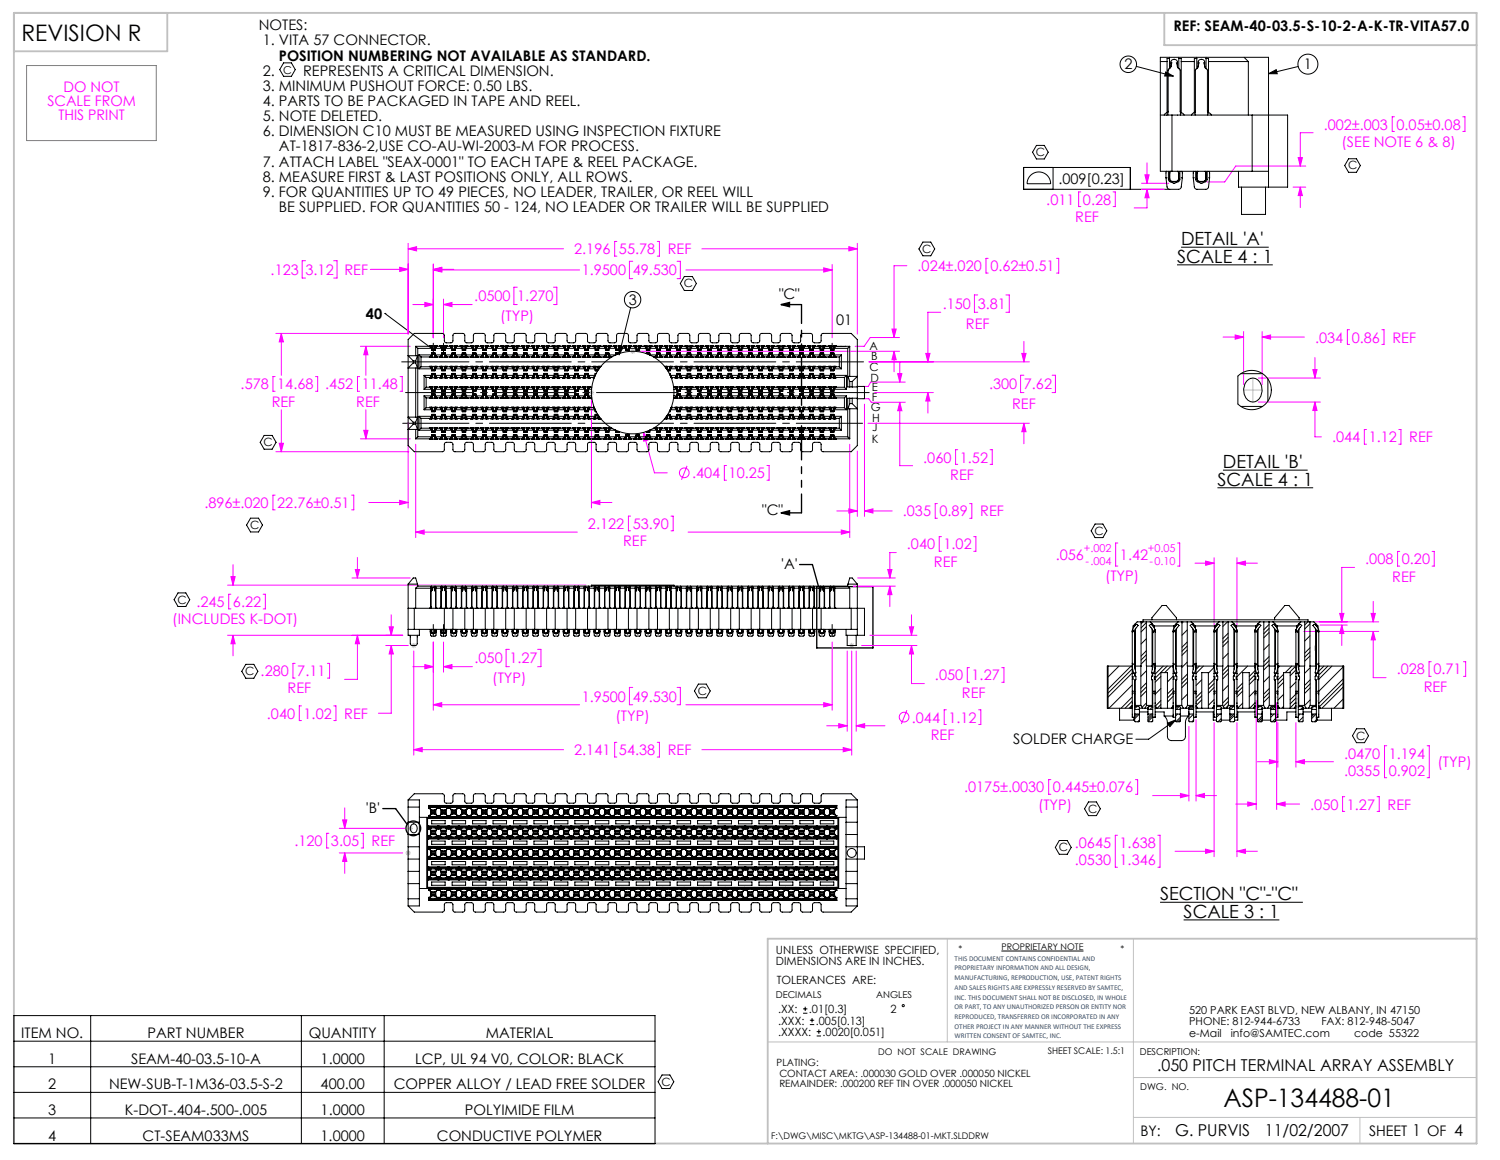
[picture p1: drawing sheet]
<svg xmlns="http://www.w3.org/2000/svg" width="279mm" height="216mm" viewBox="0 0 279 216" stroke-linecap="round" stroke-linejoin="round" font-family="sans-serif">
<defs><g id="words">
<text font-size="4.7" x="227.9" y="206.1">ASP-134488-01</text>
<text font-size="4.2" x="4" y="7.6">REVISION R</text>
<g font-size="3.4">
<text x="220" y="45.6">DETAIL 'A'</text>
<text x="219.2" y="48.9">SCALE 4 : 1</text>
<text x="227.8" y="87.1">DETAIL 'B'</text>
<text x="226.8" y="90.4">SCALE 4 : 1</text>
<text x="216.1" y="167.6">SECTION &quot;C&quot;-&quot;C&quot;</text>
<text x="220.5" y="170.8">SCALE 3 : 1</text>
</g>
<g font-size="3">
<text x="215.5" y="199.3">.050 PITCH TERMINAL ARRAY ASSEMBLY</text>
<text x="218.9" y="211.4">G. PURVIS</text>
<text x="235.6" y="211.4">11/02/2007</text>
</g>
<g font-size="2.7">
<text x="48.2" y="5.6">NOTES:</text>
<text x="218.6" y="5.7">REF: SEAM-40-03.5-S-10-2-A-K-TR-VITA57.0</text>
<text x="49" y="8.4">1. VITA 57 CONNECTOR.</text>
<text x="52" y="11.3">POSITION NUMBERING NOT AVAILABLE AS STANDARD.</text>
<text x="49" y="14.1">2.</text>
<text x="49" y="16.9">3. MINIMUM PUSHOUT FORCE: 0.50 LBS.</text>
<text x="56.5" y="14.1">REPRESENTS A CRITICAL DIMENSION.</text>
<text x="209.4" y="12.9">2</text>
<text x="242.9" y="12.9">1</text>
<text x="49" y="19.7">4. PARTS TO BE PACKAGED IN TAPE AND REEL.</text>
<text x="49" y="22.5">5. NOTE DELETED.</text>
<text x="49" y="25.4">6. DIMENSION C10 MUST BE MEASURED USING INSPECTION FIXTURE</text>
<text x="52" y="28.2">AT-1817-836-2,USE CO-AU-WI-2003-M FOR PROCESS.</text>
<text x="49" y="33.8">8. MEASURE FIRST &amp; LAST POSITIONS ONLY, ALL ROWS.</text>
<text x="49" y="31">7. ATTACH LABEL &quot;SEAX-0001&quot; TO EACH TAPE &amp; REEL PACKAGE.</text>
<text x="197.1" y="34.2">.009[0.23]</text>
<text x="49" y="36.6">9. FOR QUANTITIES UP TO 49 PIECES, NO LEADER, TRAILER, OR REEL WILL</text>
<text x="52" y="39.5">BE SUPPLIED. FOR QUANTITIES 50 - 124, NO LEADER OR TRAILER WILL BE SUPPLIED</text>
<text x="68.2" y="59.3">40</text>
<text x="117.1" y="56.7">3</text>
<text x="145.1" y="55.6">&quot;C&quot;</text>
<text x="155.7" y="60.5">01</text>
<text x="142" y="95.9">&quot;C&quot;</text>
<text x="145.5" y="105.8">'A'</text>
<text x="188.7" y="138.6">SOLDER CHARGE</text>
<text x="68.2" y="151.3">'B'</text>
<text x="4" y="193.2">ITEM NO.</text>
<text x="9" y="198">1</text>
<text x="24.4" y="198">SEAM-40-03.5-10-A</text>
<text x="27.5" y="193.2">PART NUMBER</text>
<text x="57.5" y="193.2">QUANTITY</text>
<text x="59.7" y="198">1.0000</text>
<text x="77.3" y="198">LCP, UL 94 V0, COLOR: BLACK</text>
<text x="90.5" y="193.2">MATERIAL</text>
<text x="9" y="202.8">2</text>
<text x="20.3" y="202.8">NEW-SUB-T-1M36-03.5-S-2</text>
<text x="59.7" y="202.8">400.00</text>
<text x="73.3" y="202.8">COPPER ALLOY / LEAD FREE SOLDER</text>
<text x="9" y="207.5">3</text>
<text x="23.3" y="207.5">K-DOT-.404-.500-.005</text>
<text x="59.7" y="207.5">1.0000</text>
<text x="86.6" y="207.5">POLYIMIDE FILM</text>
<text x="9" y="212.3">4</text>
<text x="26.6" y="212.3">CT-SEAM033MS</text>
<text x="59.7" y="212.3">1.0000</text>
<text x="81.4" y="212.3">CONDUCTIVE POLYMER</text>
<text x="212.4" y="211.5">BY:</text>
<text x="255" y="211.4">SHEET 1 OF 4</text>
</g>
<g font-size="2.7" fill="#f0f">
<text x="11.8" y="17.1">DO NOT</text>
<text x="8.8" y="19.7">SCALE FROM</text>
<text x="10.9" y="22.4">THIS PRINT</text>
<text x="246.6" y="24.1">.002±.003</text>
<text x="249.9" y="27.3">(SEE NOTE 6 &amp; 8)</text>
<text x="260.1" y="24.1">0.05±0.08</text>
<text x="194.9" y="38.1">.011</text>
<text x="200.3" y="41.3">REF</text>
<text x="201.7" y="38.1">0.28</text>
<text x="107" y="47.3">2.196</text>
<text x="115.3" y="47.3">55.78</text>
<text x="124.4" y="47.3">REF</text>
<text x="50.4" y="51.2">.123</text>
<text x="56.9" y="51.2">3.12</text>
<text x="64.2" y="51.2">REF</text>
<text x="108.4" y="51.3">1.9500</text>
<text x="117.9" y="51.3">49.530</text>
<text x="170.9" y="50.5">.024±.020</text>
<text x="184.5" y="50.5">0.62±0.51</text>
<text x="88.4" y="56.1">.0500</text>
<text x="93.2" y="59.7">(TYP)</text>
<text x="96.3" y="56.1">1.270</text>
<text x="175.6" y="57.5">.150</text>
<text x="182.1" y="57.5">3.81</text>
<text x="179.9" y="61.2">REF</text>
<text x="245" y="63.8">.034</text>
<text x="251.8" y="63.8">0.86</text>
<text x="259.4" y="63.8">REF</text>
<text x="44.8" y="72.5">.578</text>
<text x="50.6" y="75.7">REF</text>
<text x="51.6" y="72.5">14.68</text>
<text x="60.6" y="72.5">.452</text>
<text x="66.3" y="75.7">REF</text>
<text x="67.4" y="72.5">11.48</text>
<text x="184.2" y="72.5">.300</text>
<text x="188.5" y="76.1">REF</text>
<text x="190.7" y="72.5">7.62</text>
<text x="248.1" y="82.3">.044</text>
<text x="254.9" y="82.3">1.12</text>
<text x="262.5" y="82.3">REF</text>
<text x="128.9" y="89">.404</text>
<text x="135.7" y="89">10.25</text>
<text x="172" y="86.1">.060</text>
<text x="177" y="89.3">REF</text>
<text x="178.8" y="86.1">1.52</text>
<text x="38.1" y="94.5">.896±.020</text>
<text x="51.6" y="94.5">22.76±0.51</text>
<text x="109.5" y="98.5">2.122</text>
<text x="116.1" y="101.7">REF</text>
<text x="117.9" y="98.5">53.90</text>
<text x="168.2" y="96.1">.035</text>
<text x="175" y="96.1">0.89</text>
<text x="182.6" y="96.1">REF</text>
<text x="168.9" y="102.3">.040</text>
<text x="174" y="105.5">REF</text>
<text x="175.8" y="102.3">1.02</text>
<text x="196.7" y="104.2">.056</text>
<text x="208.6" y="104.2">1.42</text>
<text x="254.3" y="105">.008</text>
<text x="261.1" y="105">0.20</text>
<text x="36.6" y="113">.245</text>
<text x="43.4" y="113">6.22</text>
<text x="205.8" y="108.2">(TYP)</text>
<text x="259.3" y="108.2">REF</text>
<text x="32.1" y="116.2">(INCLUDES K-DOT)</text>
<text x="48.6" y="125.9">.280</text>
<text x="55.4" y="125.9">7.11</text>
<text x="88.4" y="123.5">.050</text>
<text x="94.9" y="123.5">1.27</text>
<text x="260.2" y="125.5">.028</text>
<text x="267" y="125.5">0.71</text>
<text x="53.6" y="129.1">REF</text>
<text x="91.7" y="127.1">(TYP)</text>
<text x="108.4" y="130.6">1.9500</text>
<text x="117.8" y="130.6">49.530</text>
<text x="174.2" y="126.6">.050</text>
<text x="179.2" y="129.9">REF</text>
<text x="181" y="126.6">1.27</text>
<text x="265.2" y="128.8">REF</text>
<text x="49.7" y="133.8">.040</text>
<text x="56.6" y="133.8">1.02</text>
<text x="64.1" y="133.8">REF</text>
<text x="114.7" y="134.2">(TYP)</text>
<text x="169.9" y="134.5">.044</text>
<text x="173.4" y="137.7">REF</text>
<text x="176.7" y="134.5">1.12</text>
<text x="107" y="140.5">2.141</text>
<text x="115.3" y="140.5">54.38</text>
<text x="124.4" y="140.5">REF</text>
<text x="250.4" y="141.2">.0470</text>
<text x="258.7" y="141.2">1.194</text>
<text x="267.8" y="142.8">(TYP)</text>
<text x="179.6" y="147.5">.0175±.0030</text>
<text x="196.1" y="147.5">0.445±0.076</text>
<text x="250.4" y="144.4">.0355</text>
<text x="258.7" y="144.4">0.902</text>
<text x="193.4" y="150.7">(TYP)</text>
<text x="244.1" y="150.7">.050</text>
<text x="250.9" y="150.7">1.27</text>
<text x="258.5" y="150.7">REF</text>
<text x="54.8" y="157.5">.120</text>
<text x="61.7" y="157.5">3.05</text>
<text x="69.2" y="157.5">REF</text>
<text x="200.2" y="157.8">.0645</text>
<text x="200.2" y="161.1">.0530</text>
<text x="208.5" y="157.8">1.638</text>
<text x="208.5" y="161.1">1.346</text>
</g>
<g font-size="2.1">
<text x="193" y="29.1">C</text>
<text x="251.1" y="31.5">C</text>
<text x="171.8" y="47.1">C</text>
<text x="127.4" y="53.5">C</text>
<text x="162" y="65.2">A</text>
<text x="162" y="69.1">C</text>
<text x="162.2" y="71">D</text>
<text x="162.3" y="67">B</text>
<text x="162.2" y="76.6">G</text>
<text x="162.4" y="74.6">F</text>
<text x="162.4" y="72.7">E</text>
<text x="49.1" y="83.1">C</text>
<text x="162.4" y="82.4">K</text>
<text x="162.4" y="78.5">H</text>
<text x="162.4" y="80.2">J</text>
<text x="46.6" y="98.5">C</text>
<text x="203.9" y="99.5">C</text>
<text x="33" y="112.4">C</text>
<text x="45.7" y="125.7">C</text>
<text x="130" y="129.3">C</text>
<text x="252.6" y="137.7">C</text>
<text x="202.7" y="151.3">C</text>
<text x="197.2" y="158.4">C</text>
<text x="144.5" y="177.6">UNLESS OTHERWISE SPECIFIED,</text>
<text x="144.5" y="179.7">DIMENSIONS ARE IN INCHES.</text>
<text x="144.7" y="183.1">TOLERANCES ARE:</text>
<text x="144.9" y="188.6">.XX:</text>
<text x="144.9" y="190.7">.XXX:</text>
<text x="150.7" y="188.6">.01[0.3]</text>
<text x="151.9" y="190.7">.005[0.13]</text>
<text x="165.9" y="188.6">2</text>
<text x="144.9" y="192.8">.XXXX:</text>
<text x="153.2" y="192.8">.0020[0.051]</text>
<text x="123.2" y="202.1">C</text>
</g>
<g font-size="2">
<text x="52.8" y="13.7">C</text>
<text x="221.5" y="188.7">520 PARK EAST BLVD, NEW ALBANY, IN 47150</text>
<text x="221.5" y="190.8">PHONE: 812-944-6733</text>
<text x="246.1" y="190.8">FAX: 812-948-5047</text>
<text x="221.5" y="193">e-Mail</text>
<text x="229.3" y="193">info@SAMTEC.com</text>
<text x="252.2" y="193">code 55322</text>
</g>
<g font-size="2" fill="#f0f">
<text x="201.9" y="102.8">+.002</text>
<text x="202.2" y="105.2">-.004</text>
<text x="213.8" y="102.8">+0.05</text>
<text x="214.1" y="105.2">-0.10</text>
</g>
<g font-size="1.9">
<text x="144.7" y="198.5">PLATING:</text>
<text x="145.2" y="202.3">REMAINDER: .000200 REF TIN OVER .000050 NICKEL</text>
<text x="145.2" y="200.4">CONTACT AREA: .000030 GOLD OVER .000050 NICKEL</text>
</g>
<g font-size="1.8">
<text x="144.5" y="185.8">DECIMALS</text>
<text x="163.2" y="185.8">ANGLES</text>
<text x="212.3" y="196.4">DESCRIPTION:</text>
<text x="212.4" y="202.9">DWG. NO.</text>
</g>
<g font-size="1.7">
<text x="178.5" y="177.2">*</text>
<text x="186.5" y="176.8">PROPRIETARY NOTE</text>
<text x="208.7" y="177.2">*</text>
<text x="163.6" y="196.3">DO NOT SCALE DRAWING</text>
<text x="195.2" y="196.2">SHEET SCALE: 1.5:1</text>
<text x="143.7" y="212">F:\DWG\MISC\MKTG\ASP-134488-01-MKT.SLDDRW</text>
</g>
<g font-size="1.4" fill="#1f497d">
<text x="177.8" y="178.8">THIS DOCUMENT CONTAINS CONFIDENTIAL AND</text>
<text x="177.8" y="180.6">PROPRIETARY INFORMATION AND ALL DESIGN,</text>
<text x="177.8" y="182.4">MANUFACTURING, REPRODUCTION, USE, PATENT RIGHTS</text>
<text x="177.8" y="184.2">AND SALES RIGHTS ARE EXPRESSLY RESERVED BY SAMTEC,</text>
<text x="177.8" y="186">INC. THIS DOCUMENT SHALL NOT BE DISCLOSED, IN WHOLE</text>
<text x="177.8" y="187.8">OR PART, TO ANY UNAUTHORIZED PERSON OR ENTITY NOR</text>
<text x="177.8" y="189.6">REPRODUCED, TRANSFERRED OR INCORPORATED IN ANY</text>
<text x="177.8" y="191.4">OTHER PROJECT IN ANY MANNER WITHOUT THE EXPRESS</text>
<text x="177.8" y="193.2">WRITTEN CONSENT OF SAMTEC, INC.</text>
</g>
</g></defs>
<g fill="none" stroke="#000" stroke-width=".19">
<path d="M52.8 11.7h1.5l.7 1.3-.7 1.2h-1.5l-.7-1.2zM211.7 12.4l6.9 1.8M217.1 13.4l1.5 .8h-1.7zM236.3 13.7l1.4-.7 .2 .7zM241.8 12.4l-5.5 1.3M192 32.6a2.19 2.19 0 0 1 2.3-.4 2.19 2.19 0 0 1 1.4 2h-4.4a2.2 2.2 0 0 1 .7-1.6zM193.1 27.1h1.4l.7 1.2-.7 1.3h-1.4l-.8-1.3zM196.2 31.2v4M217.7 35.2h-27v-4h19.9v4M251.2 29.5h1.5l.7 1.3-.7 1.3h-1.5l-.7-1.3zM71.7 58.3h.1M71.7 58.3l8.7 6.5"/>
<path d="M117.5 57.3l-2.2 8.8M127.5 51.5h1.5l.7 1.3-.7 1.3h-1.5l-.8-1.3zM171.9 45.1h1.5l.7 1.2-.7 1.3h-1.5l-.7-1.3zM219.2 49.3h17.9M220 46h16.3M115.3 64.4l.8 .2-.8 1.5zM46.7 96.4h1.5l.7 1.3-.7 1.3h-1.5l-.8-1.3zM49.2 81h1.5l.7 1.3-.7 1.3h-1.5l-.7-1.3zM204 97.5h1.4l.8 1.3-.8 1.3h-1.4l-.8-1.3zM226.8 90.8h17.8M227.8 87.5h15.8M33.2 110.4h1.4l.7 1.2-.7 1.3h-1.4l-.8-1.3z"/>
<path d="M45.8 123.6h1.5l.7 1.3-.7 1.3h-1.5l-.8-1.3zM130.1 127.3h1.5l.7 1.3-.7 1.3h-1.5l-.8-1.3zM217.5 134.6l1.5-.6-1.1 1.2zM219 134l-5 3.6h-2.4M252.7 135.6h1.5l.7 1.3-.7 1.3h-1.5l-.8-1.3zM197.3 156.4h1.5l.7 1.3-.7 1.3h-1.5l-.7-1.3zM202.8 149.3h1.4l.8 1.2-.8 1.3h-1.4l-.8-1.3zM186.5 177h15.3M216.1 167.9h26.6M220.5 171.2h17.8M2.6 189h119.4v23.8h-119.4zM2.6 193.8h119.4"/>
<path d="M2.6 198.5h119.4M16.9 189v23.8M56.1 189v23.8M71.6 189v23.8M149.6 188.6h.8M149.6 187.8h.8M150 187.4v.8M150.9 190.7h.8M150.9 189.9h.8M151.3 189.5v.8M152.1 192.8h.8M152.1 192h.8"/>
<path d="M152.5 191.6v.8M2.6 203.3h119.4M2.6 208.1h119.4M123.3 200.1h1.5l.7 1.2-.7 1.3h-1.5l-.7-1.3z"/>
<circle cx="210.2" cy="12" r="1.54"/>
<circle cx="243.6" cy="11.9" r="1.86"/>
<circle cx="117.8" cy="55.8" r="1.53"/>
<circle cx="168.2" cy="187.2" r=".2"/>
</g>
<g fill="none" stroke="#c0c0c0" stroke-width=".19">
<path d="M109.7 73.1h1M109.8 72.7l.7 .7M110.2 72.6v1M110.5 72.7l-.7 .7M117.4 65.4h1M117.5 65l.7 .7M117.9 64.9v1M118.2 65l-.7 .7M231.6 72.6h3.5M233.4 70.4v4.4M76.7 119.8l.7 .7M77.1 119.6v1"/>
<path d="M77.4 119.8l-.7 .7M158.3 119.8l.7 .7M158.6 119.6v1M159 119.8l-.7 .7M76.6 120.1h1M158.1 120.1h1M233.8 129.3h.4M237.6 129.8h.4M241.4 130.1h.4M244.9 120.2v.9M245.2 130.5h.4M75.5 158.7h1"/>
<path d="M75.7 158.4l.7 .7M75.9 154.2h1M76 158.2v1M76.1 153.8l.7 .7M76.4 158.4l-.7 .7M76.4 153.7v1M76.8 153.8l-.7 .7M176.5 174.7v19.2M211.1 174.7v38.1M143 193.9h132M211.1 208h63.9M211.1 200.6h63.9"/>
<path d="M253.3 208v4.8"/>
</g>
<path d="M2.6 2.4h272.4v210.4h-272.4zM31.2 2.4v7.1h-28.6M216.9 2.4v6h58.1M275 174.7h-132v38.1" fill="none" stroke="#c0c0c0" stroke-width=".35"/>
<g fill="none" stroke="#f0f" stroke-width=".19">
<path d="M201.3 35.7h-.4v2.8h.4M207.3 35.7h.4v2.8h-.4M212.6 34.1h5.1M212.6 35.2h4.3M213.3 32.5h.7l-.3 1.6zM213.7 35.2v3.5h-2.4M213.7 30.3v3.8M213.7 35.2l.3 1.6h-.7zM240.9 34.8h2.3M241.8 29.3h.8l-.4 1.6zM242.2 34.8v3.8M242.2 34.8l.4 1.6h-.8z"/>
<path d="M243.2 30.9h-13l-2.1 3h-3.3M244.6 24.7h-2.4v6.2M259.7 21.7h-.4v2.8h.4M272.5 21.7h.4v2.8h-.4M56.9 48.5h-.6v3.3h.6M62.2 48.5h.6v3.3h-.6M69 50.1h7M74.4 49.7l1.6 .4-1.6 .4zM76 45.3v16.9M76 46.3h29M76 46.3l1.6-.4v.8zM76.9 56.7h3.8"/>
<path d="M79.1 56.3l1.6 .4-1.6 .4zM80.7 49.1v13.8M80.7 50.2h27.3M80.7 50.1h3.8M80.7 50.2l1.6-.3v.7zM80.7 50.1l1.6-.4v.8zM82.6 55.7v7.2M82.6 56.7h5.3M82.6 56.7l1.6-.4v.8zM96.3 53.5h-.6v3.2h.6M103.1 53.5h.6v3.2h-.6M114.9 44.9h-.4v2.8h.4"/>
<path d="M117.9 48.6h-.7v3.3h.7M122.4 44.9h.4v2.8h-.4M126.1 48.6h.6v3.3h-.6M127.8 50.2h27.2M130.7 46.3h29M153.4 49.9l1.6 .3-1.6 .4zM155 49.2v13.7M158.1 45.9l1.6 .4-1.6 .4zM159.7 45.3v16.9M168.9 49.5h-2.4v13.3M175.2 58.1h-2.4v9.3M182.1 54.9h-.6v3.2h.6"/>
<path d="M184.1 48.1h-.4v2.7h.4M187.4 54.9h.6v3.2h-.6M196.8 48.1h.4v2.7h-.4M51.2 70.1h-.4v2.7h.4M51.4 62.1h24.7M52.4 62.1v7.7M52.4 76.3v7.8M52.4 62.1l.4 1.5h-.8zM58.8 70.1h.4v2.7h-.4M67 70.1h-.4v2.7h.4M67.1 64.5h9.3M68.1 64.5v5.3"/>
<path d="M68.1 76.3v5.4M68.1 64.5l.4 1.5h-.7zM74.5 70.1h.4v2.7h-.4M76 78.7v15.8M110.2 74.1v20.4M118.9 65.4h48.7M160.7 74.2h1.1l.5 .7h6.3M161 75.2v20.9M161.7 78.8h30M161.9 67.4h29.8M162.9 73.1h11M166.1 61.2h.8l-.4 1.6z"/>
<path d="M166.5 65.4v3.8M166.5 65.4l.4 1.6h-.8zM167.2 69.5h.8l-.4 1.6zM167.6 62.8h-5.5l-1.1 1.7h-1.7M167.6 74.9v11.8h2.4M167.6 67.3v3.8M167.6 74.9l.4 1.5h-.8zM168.6 71.1h-6.4l-.5 .8h-1M172.4 65.8h.8l-.4 1.6zM172.8 73.1v3.8M172.8 73.1l.4 1.5h-.8zM190.3 65.8h.8l-.4 1.6z"/>
<path d="M190.7 69.8h-.6v3.3h.6M190.7 63.5v3.9M190.7 78.8v3.8M190.7 78.8l.4 1.6h-.8zM196 69.8h.6v3.3h-.6M227.8 62.7h3.8M230.1 62.3l1.5 .4-1.5 .4zM231.6 61.7v9.9M234.4 70.4h11.5M234.4 74.8h11.5M235.1 61.7v9.9M235.1 62.7h7.9"/>
<path d="M235.1 62.7l1.6-.4v.8zM244.5 68.8h.8l-.4 1.6zM244.9 74.8l.4 1.6h-.8zM244.9 74.8v6.5h1.2M244.9 66.6v3.8M251.4 61.4h-.4v2.7h.4M254.5 79.9h-.4v2.8h.4M257.4 61.4h.4v2.7h-.4M260.6 79.9h.4v2.8h-.4M51.2 92.2h-.4v2.7h.4M51.4 84.1h24.7M52 82.5h.8l-.4 1.6z"/>
<path d="M65.5 92.2h.4v2.7h-.4M67.1 81.7h9.3M67.8 80.1h.7l-.4 1.6zM68.7 93.5h7.3M74.4 93.1l1.6 .4-1.6 .4zM77.4 82.7v17.4M77.4 99h30.1M77.4 99l1.6-.4v.8zM110.2 93.5h3.8M110.2 93.5l1.5-.4v.8zM117.5 96.1h-.4v2.7h.4M119.9 80.5l.8 1.4-.8 .2z"/>
<path d="M119.9 80.5l2 7.5h2.4M125 96.1h.4v2.7h-.4M128 86.7l-1.1 2.6M128.2 99h30.1M135.3 86.6h-.4v2.8h.4M142.9 86.6h.4v2.8h-.4M155.9 95.1h3.8M156.7 98.6l1.6 .4-1.6 .4zM158.1 94.7l1.6 .4-1.6 .4zM158.3 82.7v17.4M159.7 84v12.1M161 95.1h5.2"/>
<path d="M161 95.1l1.6-.4v.8zM174.6 93.7h-.4v2.8h.4M175.4 99.9h-.5v2.7h.5M178.4 83.7h-.4v2.7h.4M180.6 93.7h.4v2.8h-.4M181.4 99.9h.4v2.7h-.4M184.4 83.7h.4v2.7h-.4M42.4 118.2h32.6M42.4 108.9h66.8M43 110.6h-.4v2.7h.4M43 107.3h.8l-.4 1.6zM43.4 105.1v3.8"/>
<path d="M43.4 118.2v3.9M43.4 118.2l.4 1.6h-.8zM49 110.6h.4v2.7h-.4M65.6 107.6h10.8M66.2 106h.8l-.4 1.6zM66.6 118.2l.4 1.6h-.8zM66.6 118.2v8.2h-2.4M66.6 103.8v3.8M72.5 116.7h.8l-.4 1.5zM72.9 114.4v3.8M80.7 119.5v12.7M82.6 119.5v5.6"/>
<path d="M155 119.5v12.7M158.9 109.1h7.9M159.8 107.6h7M162 118.2h8.8M165.4 106h.7l-.4 1.6zM165.7 109.1l.4 1.6h-.7zM165.7 109.1v3.8M166.9 102.8h-1.2v4.8M169.4 116.7h.8l-.4 1.5zM169.8 114.4v3.8M208.2 101.1h-.4v4.3h.4M219.3 101.1h.4v4.3h-.4"/>
<path d="M222.6 104.8h3.5M224.6 104.4l1.5 .4-1.5 .4zM226.1 103.8v12.9M230.4 103.8v12.9M230.4 104.8h3.8M230.4 104.8l1.6-.4v.8zM242.8 117.5h14M244.7 115.7h12.1M245.9 116.3h5M249.5 114.2h.8l-.4 1.5zM249.9 116.3v3.8M249.9 116.3l.4 1.6h-.8z"/>
<path d="M252.3 105.6h-2.4v10.1M255.4 114.2h.8l-.4 1.5zM255.8 117.5l.4 1.6h-.8zM255.8 117.5v8.6h2.4M255.8 111.9v3.8M260.7 102.6h-.4v2.8h.4M266.7 102.6h.4v2.8h-.4M55 123.5h-.4v2.7h.4M56.2 131.4h-.4v2.7h.4M61 123.5h.4v2.7h-.4M62.2 131.4h.4v2.7h-.4M71.9 120.1h4.2"/>
<path d="M72.9 120.1v12.6h-2.4M72.9 120.1l.4 1.6h-.8zM76.9 124.1h3.8M77.1 121.2v19.3M77.1 139.5h27.9M77.1 139.5l1.5-.4v.8zM79.1 123.7l1.6 .4-1.6 .4zM80.7 131.2l1.6-.4v.8zM80.7 131.2h27.3M82.6 124.1l1.6-.4v.8zM82.6 124.1h5.4M94.9 120.9h-.6v3.2h.6"/>
<path d="M100.1 120.9h.7v3.2h-.7M114.9 138.2h-.4v2.7h.4M117.9 127.9h-.7v3.3h.7M122.4 138.2h.4v2.7h-.4M126.1 127.9h.6v3.3h-.6M127.8 131.2h27.2M130.7 139.5h27.9M153.4 130.8l1.6 .4-1.6 .4zM154 135.1h3.8M156.2 134.7l1.6 .4-1.6 .4zM157.1 139.1l1.5 .4-1.5 .4zM157.8 121.2v14.9"/>
<path d="M158.6 121.2v19.3M159.5 121.2v14.9M159.5 135.1h5.3M159.5 135.1l1.6-.4v.8zM160.5 120.1h10.3M168.9 132.2l-1 2.6M169.8 120.1v7.1h2.4M169.8 120.1l.4 1.6h-.8zM176.3 132.1h-.4v2.7h.4M180.6 124.3h-.4v2.7h.4M182.3 132.1h.4v2.7h-.4M186.6 124.3h.4v2.7h-.4"/>
<path d="M221.5 135.2v13.9M222.8 133.9v15.2M226.1 134.5v25M230.4 134.5v25M234 130.4v20.3M237.8 130.8v19.9M238 134.5v8.3M241.4 134.5v8.3M258.3 138.8h-.4v6h.4M265.8 138.8h.4v6h-.4M266.6 123.2h-.4v2.7h.4M272.6 123.2h.4v2.7h-.4"/>
<path d="M61.3 155.1h-.5v2.7h.5M63.2 158.7h11.8M63.2 154.2h12.2M63.8 152.6h.8l-.4 1.6zM64.2 150.4v3.8M64.2 158.7v3.9M64.2 158.7l.4 1.6h-.8zM67.3 155.1h.4v2.7h-.4M195.7 145.1h-.4v2.7h.4M208.1 155.5h-.4v5.9h.4M211.5 145.1h.4v2.7h-.4M214.7 148.1h6.8"/>
<path d="M215.7 155.5h.4v5.9h-.4M218.9 158.4h7.2M219.9 147.7l1.6 .4-1.6 .4zM222.8 148.1h3.8M222.8 148.1l1.6-.4v.8zM224.6 158l1.5 .4-1.5 .4zM230.2 149.7h3.8M230.4 158.4h3.8M230.4 158.4l1.6-.4v.8zM232.4 149.3l1.6 .4-1.6 .3zM234.2 141.8h3.8M236.4 141.4l1.6 .4-1.6 .4z"/>
<path d="M237.8 149.7l1.6-.4v.7zM237.8 149.7h4.3M241.4 141.8h7M241.4 141.8l1.6-.4v.8zM250.5 148.3h-.4v2.7h.4M256.5 148.3h.4v2.7h-.4"/>
<circle cx="127.5" cy="88" r=".9"/>
<circle cx="168.4" cy="133.5" r=".9"/>
</g>
<g fill="none" stroke="#000" stroke-width=".25">
<path d="M145.5 56.7h3.8M145.5 56.7l1.6-.4v.8zM145.5 95.5h3.8M145.5 95.5l1.6-.4v.7zM148.9 105.1h2.4l1.2 4.1M152.1 109.2h10.5v11.4h-10.5zM71.3 150.5h2.4l2.1 2.9"/>
<circle cx="77" cy="154.2" r="1.37"/>
</g>
<path d="M80.7 63.9v2.1M82.6 63.9v2.1M155 63.9v2.1M80.7 118.5v-2.3M82.6 118.5v-2.3M155 118.5v-2.3" fill="none" stroke="#000" stroke-width=".19" stroke-dasharray="15.2 1.3 1.3 1.3"/>
<path d="M160.8 67.4h-86" fill="none" stroke="#000" stroke-width=".19" stroke-dasharray="15.2 1.3 1.3 1.3" stroke-dashoffset="2.7"/>
<path d="M160.7 78.8h-85.7" fill="none" stroke="#000" stroke-width=".19" stroke-dasharray="15.2 1.3 1.3 1.3" stroke-dashoffset="2.9"/>
<path d="M161.9 73.1h-86.4" fill="none" stroke="#000" stroke-width=".19" stroke-dasharray="15.2 1.3 1.3 1.3" stroke-dashoffset="2.5"/>
<path d="M149.3 56.7v38.8" fill="none" stroke="#000" stroke-width=".25" stroke-dasharray="6.3 1.3 1.3 1.3 1.3 1.3" stroke-dashoffset="2.8"/>
<path d="M5 12.2h24.1v14h-24.1z" fill="none" stroke="#808080" stroke-width=".19"/>
<g fill="#000">
<path d="M145.5 56.7l1.6-.4v.8zM145.5 95.5l1.6-.4v.7z"/>
<path d="M115.3 64.4l.8 .2-.8 1.5zM236.3 13.7l1.4-.7 .2 .7zM217.1 13.4l1.5 .8h-1.7zM217.5 134.6l1.5-.6-1.1 1.2z"/>
</g>
<g fill="#f0f">
<path d="M66.2 106h.8l-.4 1.6zM66.6 118.2l.4 1.6h-.8zM165.7 109.1l.4 1.6h-.7zM165.4 106h.7l-.4 1.6zM156.2 134.7l1.6 .4-1.6 .4zM159.5 135.1l1.6-.4v.8zM169.4 116.7h.8l-.4 1.5zM169.8 120.1l.4 1.6h-.8zM43 107.3h.8l-.4 1.6zM43.4 118.2l.4 1.6h-.8zM153.4 130.8l1.6 .4-1.6 .4zM80.7 131.2l1.6-.4v.8zM82.6 124.1l1.6-.4v.8zM79.1 123.7l1.6 .4-1.6 .4zM213.3 32.5h.7l-.3 1.6zM213.7 35.2l.3 1.6h-.7zM242.2 34.8l.4 1.6h-.8zM241.8 29.3h.8l-.4 1.6zM230.4 104.8l1.6-.4v.8zM224.6 104.4l1.5 .4-1.5 .4zM241.4 141.8l1.6-.4v.8zM236.4 141.4l1.6 .4-1.6 .4zM224.6 158l1.5 .4-1.5 .4zM230.4 158.4l1.6-.4v.8zM222.8 148.1l1.6-.4v.8zM219.9 147.7l1.6 .4-1.6 .4zM255.4 114.2h.8l-.4 1.5zM255.8 117.5l.4 1.6h-.8zM249.5 114.2h.8l-.4 1.5zM249.9 116.3l.4 1.6h-.8z"/>
<path d="M158.1 45.9l1.6 .4-1.6 .4zM76 46.3l1.6-.4v.8zM161 95.1l1.6-.4v.8zM158.1 94.7l1.6 .4-1.6 .4zM52.4 62.1l.4 1.5h-.8zM52 82.5h.8l-.4 1.6zM77.4 99l1.6-.4v.8zM156.7 98.6l1.6 .4-1.6 .4zM119.9 80.5v1.6l.8-.2zM167.2 69.5h.8l-.4 1.6zM167.6 74.9l.4 1.5h-.8zM68.1 64.5l.4 1.5h-.7zM67.8 80.1h.7l-.4 1.6zM110.2 93.5l1.5-.4v.8zM74.4 93.1l1.6 .4-1.6 .4zM190.3 65.8h.8l-.4 1.6zM190.7 78.8l.4 1.6h-.8zM172.8 73.1l.4 1.5h-.8zM172.4 65.8h.8l-.4 1.6zM153.4 49.9l1.6 .3-1.6 .4zM80.7 50.2l1.6-.3v.7zM79.1 56.3l1.6 .4-1.6 .4zM82.6 56.7l1.6-.4v.8zM80.7 50.1l1.6-.4v.8zM74.4 49.7l1.6 .4-1.6 .4z"/>
<path d="M157.1 139.1l1.5 .4-1.5 .4zM77.1 139.5l1.5-.4v.8zM72.9 120.1l.4 1.6h-.8zM72.5 116.7h.8l-.4 1.5zM166.5 65.4l.4 1.6h-.8zM166.1 61.2h.8l-.4 1.6zM64.2 158.7l.4 1.6h-.8zM63.8 152.6h.8l-.4 1.6zM244.5 68.8h.8l-.4 1.6zM244.9 74.8l.4 1.6h-.8zM230.1 62.3l1.5 .4-1.5 .4zM235.1 62.7l1.6-.4v.8zM237.8 149.7l1.6-.4v.7zM232.4 149.3l1.6 .4-1.6 .3z"/>
</g>
<g fill="none" stroke="#000" stroke-width=".19">
<path d="M216.1 11.5h1.3M217.8 12.8l-.2 .3-.1 7.8M217.8 10.9h-.4v10.1M217.8 10.7v2.1M218.1 12.4v-.8a.62 .62 0 0 1 .6-.6 .62 .62 0 0 1 .6 .6v.8M218.1 12.4l-.3 .4M218.1 12.4h.1M218.3 11.6l-.2 .8M219.1 11.6l.2 .8M219.3 12.4h.1M219.3 12.4l.3 .4M219.6 12.8l.2 .3 .1 7.8"/>
<path d="M219.6 10.9h.4v10.1M219.6 10.7v2.1M220 11.5h2.5M222.9 12.8l-.2 .3-.1 7.8M222.9 10.9h-.4v10.1M222.9 10.7v2.1M223.2 12.4v-.8a.62 .62 0 0 1 .6-.6 .62 .62 0 0 1 .6 .6v.8M223.2 12.4l-.3 .4M223.2 12.4h.1M223.4 11.6l-.2 .8M224.2 11.6l.2 .8M224.4 12.4h.1"/>
<path d="M224.4 12.4l.2 .4M224.6 12.8l.3 .3 .1 7.8M224.6 10.9h.5v10.1M224.6 10.7v2.1M225.1 11.5h7.4M231.7 10.7l.8 .8M232.5 11.5v9.9M216.1 21.4h2.2M217.2 33.1l.2 1.8 .2 .3h.3h1.6l.4-.1 .1-.3 .2-1.7M217.3 31.9h1M217.3 31.9h-1.2v-21.2h20.2v24.1M217.3 31.9l-.1 1.2"/>
<path d="M217.4 33.1h-.2M217.5 20.9l-.5 .2-.1 .3M217.5 20.9v.5M217.6 31.9l.1 1.7 .2 .2 .8 .3 .8-.3 .2-.2 .1-1.7M218 31.9l-.2 .3v1.1a.56 .56 0 0 0 .6 .5h.6a.56 .56 0 0 0 .6-.5v-1.1l-.2-.3M218 31.9l-.1 .2v1.2a.51 .51 0 0 0 .5 .5h.6a.51 .51 0 0 0 .5-.5v-1.2l-.1-.2M218.3 21.4h21.5v13.4h-9.1v-2.9M218.3 31.9h18M218.3 21.4v10.5M219.9 20.9l.5 .2 .2 .3M219.9 20.9v.5M220 33.1h.2"/>
<path d="M220.1 31.9l.1 1.2M222.3 33.1l.2 1.8 .2 .3h.3h1.6l.3-.1 .2-.3 .2-1.7M222.4 31.9l-.1 1.2M222.5 33.1h-.2M222.6 20.9l-.5 .2-.2 .3M222.6 20.9v.5M222.7 31.9l.1 1.7 .2 .2 .8 .3 .8-.3 .2-.2 .1-1.7M223 31.9l-.1 .3v1.1a.56 .56 0 0 0 .6 .5h.6a.56 .56 0 0 0 .5-.5v-1.1l-.1-.3M223.1 31.9l-.1 .2v1.2a.51 .51 0 0 0 .5 .5h.6a.51 .51 0 0 0 .5-.5v-1.2l-.1-.2M225 20.9l.5 .2 .1 .3M225 20.9v.5M225.1 33.1h.2"/>
<path d="M225.2 31.9l.1 1.2M231.3 34.8v5.1h4.4v-5.1M233.2 21.4v10.5M77 67.5l-1 1h1.8M77 67.2h.4M77 67.2v.3M77 78.6v.4M77 67.5h.4M77 79l-1 .9h1.8M77 78.6h.4M77 79h.4M77.2 62.1h5.3l.3 .3v1.2l.3 .2 1.2-.1 .1-1.3 .3-.3h1.7l.2 .3v1.2l.4 .2 1.1-.1 .1-1.3 .4-.3h1.6l.2 .3v1.2l.4 .2 1.1-.1 .1-1.3 .4-.3h1.6l.2 .3v1.2l.4 .2 1.1-.1 .1-1.3 .4-.3h1.6l.2 .3v1.2l.4 .2 1.1-.1 .1-1.3 .4-.3h1.6l.2 .3v1.2l.4 .2 1.1-.1 .1-1.3 .4-.3h1.7l.1 .3 .1 1.2 .3 .2 1.1-.1 .1-1.3 .4-.3h1.7l.1 .3 .1 1.2 .3 .2 1.1-.1 .1-1.3 .4-.3h1.7l.1 .3 .1 1.2 .3 .2 1.1-.1 .2-1.3 .3-.3h1.7l.1 .3 .1 1.2 .3 .2 1.1-.1 .2-1.3 .3-.3h1.7l.2 .3v1.2l.3 .2 1.2-.1 .1-1.3 .3-.3h1.7l.2 .3v1.2l.4 .2 1.1-.1 .1-1.3 .4-.3h1.6l.2 .3v1.2l.4 .2 1.1-.1 .1-1.3 .4-.3h1.6l.2 .3v1.2l.4 .2 1.1-.1 .1-1.3 .4-.3h1.6l.2 .3v1.2l.4 .2 1.1-.1 .1-1.3 .4-.3h1.6l.2 .3v1.2l.4 .2 1.1-.1 .1-1.3 .4-.3h1.7l.1 .3 .1 1.2 .3 .2 1.1-.1 .1-1.3 .3-.3h1.8l.1 .3 .1 1.2 .3 .2 1.1-.1 .1-1.3 .2-.3h1.7l.3 .3 .2 1.3 1.1 .1 .3-.2 .1-1.2 .3-.3h5.2l1.2 1.1v19.7l-1.2 1.2h-5.2l-.3-.3-.2-1.4-1.1-.1-.3 .3-.2 1.4-.2 .1h-1.5l-.4-.3-.1-1.4-1.1-.1-.3 .3-.1 1.2-.1 .2-1.7 .1-.4-.3-.1-1.4-1.1-.1-.3 .3-.1 1.2-.1 .2-1.7 .1-.4-.3-.1-1.4-1.1-.1-.4 .3v1.2l-.2 .2-1.6 .1-.4-.3-.1-1.4-1.1-.1-.4 .3v1.2l-.2 .2-1.6 .1-.4-.3-.1-1.4-1.1-.1-.4 .3v1.2l-.2 .2-1.6 .1-.4-.3-.1-1.4-1.1-.1-.4 .3v1.2l-.2 .2-1.6 .1-.4-.3-.1-1.4-1.1-.1-.4 .3v1.2l-.2 .2-1.7 .1-.3-.3-.1-1.4-1.2-.1-.3 .3v1.2l-.2 .2-1.7 .1-.3-.3-.2-1.4-1.1-.1-.3 .3-.1 1.2-.1 .2-1.7 .1-.3-.3-.2-1.4-1.1-.1-.3 .3-.1 1.2-.1 .2-1.7 .1-.4-.3-.1-1.4-1.1-.1-.3 .3-.1 1.2-.1 .2-1.7 .1-.4-.3-.1-1.4-1.1-.1-.3 .3-.1 1.2-.1 .2-1.7 .1-.4-.3-.1-1.4-1.1-.1-.4 .3v1.2l-.2 .2-1.6 .1-.4-.3-.1-1.4-1.1-.1-.4 .3v1.2l-.2 .2-1.6 .1-.4-.3-.1-1.4-1.1-.1-.4 .3v1.2l-.2 .2-1.6 .1-.4-.3-.1-1.4-1.1-.1-.4 .3v1.2l-.2 .2-1.6 .1-.4-.3-.1-1.4-1.1-.1-.4 .3v1.2l-.2 .2-1.7 .1-.3-.3-.1-1.4-1.2-.1-.3 .3v1.2l-.3 .3h-5.3l-1.2-1.2v-19.7z"/>
<path d="M77.4 64.5h2.8v.2h.2v.5h.6v-.6h.2M77.4 64.5v1.7M77.4 67.2v.3M77.4 68.5v9.1M77.4 78.6v.4M77.4 79.9v1.8M77.4 67.5l.4 1M77.4 79l.4 .9M77.4 64.5l.4 .3M77.8 66.2l-.4 1M77.8 77.6l-.4 1M77.8 64.8v16.5"/>
<path d="M77.8 66.2h-1.8l1 1M77.8 77.6h-1.8l1 1M77.8 64.8h2.6M78 77.5h2.4M78 66.1v2.5M78 77.5v2.6M78 66.1h2.4M78 68.6h2.4M78 66.1l.4 .3M78 77.5l.4 .4M78.4 68.3h1.8v.2h.2v.5h.6v-.5h.2M78.4 79.7h1.8v.2h.2v.5"/>
<path d="M78.4 66.4v1.9M78.4 77.9v1.8M78.4 68.3l-.4 .3M78.4 79.7l-.4 .4M79 69.9h1.4M79 69.9v2.6M79 73.7v2.6M79 72.5h1.4M79 73.7h1.4M79 76.3h1.4M79 69.9l.4 .3M79 73.7l.4 .4"/>
<path d="M79.4 72.1h.8v.2h.2v.5h.6M79.4 75.9h.8v.2h.2v.5h.6M79.4 70.2v1.9M79.4 74.1v1.8M79.4 72.1l-.4 .4M79.4 75.9l-.4 .4M80 74.1h.3M80 64.4h.3M80 64.4v.1M80 66.4v.1M80 68.2v.1M80 70.2v.1"/>
<path d="M80 72v.1M80 74.1h.1M80 75.8v.1M80 77.9h.1M80 79.6v.1M80 68.2h.3M80 66.5h.3M80 70.3h.3M80 72h.3M80 75.8h.3M80 79.6h.3M80 77.9h.3"/>
<path d="M80 79.6l.3 .1M80 75.8l.3 .1M80 72l.3 .1M80.2 66.3h.1M80.2 77.8h.1M80.2 73.9l.1 .1M80.2 70.1l.1 .1M80.2 64.6h.2v.6M80.2 68.5h.2v.5M80.2 66.3h.3M80.2 70.1h.3M80.2 73.9h.3"/>
<path d="M80.2 77.7h.3M80.2 64.6h.3M80.2 79.8h.3M80.2 76h.3M80.2 72.2h.3M80.2 68.4h.3M80.3 79.8h-.1M80.3 79.6h.1M80.3 75.8h.1M80.3 64.6h-.1M80.3 64.4h.1M80.3 66.5h-.3"/>
<path d="M80.3 66.3h.1M80.3 77.9h-.3M80.3 77.7h.1M80.3 74.1h-.3M80.3 73.9h.1M80.3 70.3h-.3M80.3 70.1h.1M80.3 72.2h-.1M80.3 72h.1M80.3 68.4h-.1M80.3 68.2h.1M80.3 64.4v.2"/>
<path d="M80.3 66.2v.3M80.3 68.2v.3M80.3 70.1v.2M80.3 72v.3M80.3 73.9v.2M80.3 75.8v.3M80.3 77.7v.2M80.3 79.6v.3M80.3 79.8h.1M80.3 76h.1M80.3 64.6h.1M80.3 66.5h.1"/>
<path d="M80.3 77.9h.1M80.3 74.1h.1M80.3 70.3h.1M80.3 72.2h.1M80.3 68.4h.1M80.3 66.3v.1M80.3 77.7v.1M80.3 76h-.1M80.3 64.5v.1M80.3 66.4h.1M80.3 77.8h.1M80.3 74h.1"/>
<path d="M80.3 70.2h.1M80.3 72.1v.1M80.3 68.3v.1M80.3 64.4v.1M80.3 66.4v.1M80.3 68.2v.1M80.3 70.2v.1M80.3 72v.1M80.3 74v.1M80.3 75.8v.2M80.3 77.8v.1M80.3 79.6v.2"/>
<path d="M80.3 74.1h.8M80.3 64.4h.8M80.3 68.2h.8M80.3 66.5h.8M80.3 70.3h.8M80.3 72h.8M80.3 75.8h.8M80.3 79.6h.8M80.3 77.9h.8M80.4 69.7h.6M80.4 77.3h.6M80.4 73.5h.6"/>
<path d="M80.4 65.8h.6M80.4 79.6h.1M80.4 79.8h-.1M80.4 75.8h.1M80.4 76h-.1M80.4 64.4h.1M80.4 64.5h-.1M80.4 66.4h.1M80.4 77.8l.1 .1M80.4 74l.1 .1M80.4 70.2h.1M80.4 72h.1"/>
<path d="M80.4 72.1h-.1M80.4 68.2h.1M80.4 68.3h-.1M80.4 70v-.5h.6v.6l.2-.1v.2M80.4 72.3v.5h.6v-.5h.2v-.2h.9v.2h.2v.5h.6M80.4 76.1v.5h.6v-.5h.2v-.2h.9v.2h.2v.5h.6M80.4 64.4v.1M80.4 66.4v.1M80.4 68.2v.1M80.4 70.2v.1M80.4 72v.1M80.4 74v.1"/>
<path d="M80.4 75.8v.2M80.4 77.8v.1M80.4 79.6v.2M80.4 66.5h-.1M80.4 77.9h-.1M80.4 74.1h-.1M80.4 70.3h-.1M80.4 65h.6M80.4 76.5h.6M80.4 72.7h.6M80.4 68.9h.6M80.4 69.5v.6l-.2-.1v.2h-.8"/>
<path d="M80.4 65.7v.5M80.5 72.1h-.1M80.5 68.2v.1M80.5 79.6v.4a.25 .25 0 0 0 .2 .2 .25 .25 0 0 0 .2-.2v-.4M80.5 79.6l.1 .2M80.5 79.6h.1M80.5 79.7l-.1 .1M80.5 75.8v.4a.25 .25 0 0 0 .2 .2 .25 .25 0 0 0 .2-.2v-.4M80.5 75.8l.1 .2M80.5 75.8h.1M80.5 75.9l-.1 .1M80.5 64.4v.4a.25 .25 0 0 0 .2 .1 .25 .25 0 0 0 .2-.1v-.4"/>
<path d="M80.5 64.4l.1 .1M80.5 64.4h.1M80.5 64.4l-.1 .1M80.5 66.5v-.4a.25 .25 0 0 1 .2-.1 .25 .25 0 0 1 .2 .1v.4M80.5 66.5h-.1M80.5 66.5h.1M80.5 77.9v-.4a.25 .25 0 0 1 .2-.1 .25 .25 0 0 1 .2 .1v.4M80.5 77.9h-.1M80.5 77.9h.1M80.5 74.1v-.4a.25 .25 0 0 1 .2-.1 .25 .25 0 0 1 .2 .1v.4M80.5 74.1h-.1M80.5 74.1h.1"/>
<path d="M80.5 70.3v-.4a.25 .25 0 0 1 .2-.1 .25 .25 0 0 1 .2 .1v.4M80.5 70.3h-.1M80.5 70.3h.1M80.5 72v.4a.25 .25 0 0 0 .2 .2 .25 .25 0 0 0 .2-.2v-.4M80.5 72l.1 .2M80.5 72h.1M80.5 68.2v.4a.25 .25 0 0 0 .2 .1 .25 .25 0 0 0 .2-.1v-.4M80.5 68.2l.1 .2M80.5 68.2h.1M80.5 68.3h-.1M80.6 66.4l-.1 .1M80.6 77.8l-.1 .1"/>
<path d="M80.6 74l-.1 .1M80.6 70.2l-.1 .1M80.9 66.4v.1M80.9 77.8v.1M80.9 74v.1M80.9 70.2v.1M80.9 79.6v.2M80.9 79.6h.1M80.9 79.7l.1 .1M80.9 75.8v.2M80.9 75.8h.1M80.9 75.9l.1 .1"/>
<path d="M80.9 64.4v.1M80.9 64.4h.1M80.9 64.4l.1 .1M80.9 64.6h.3h-.1M80.9 66.5h.1M80.9 77.9h.1M80.9 74.1h.1M80.9 70.3h.1M80.9 72v.2M80.9 72h.1M80.9 68.2v.2M80.9 68.2h.1"/>
<path d="M80.9 70.2l.1 .1M80.9 70.1h.3M80.9 73.9h.3M80.9 77.7h.3M80.9 79.8h.3M80.9 76h.3M80.9 72.2h.3M80.9 68.4h.3M81 72.1h.1M81 68.2v.1M81 66.2v-.5h-.6v.5h-.2v.2h-1.8M81 73.3h-.6v.6l-.2-.1v.3h-.8"/>
<path d="M81 77.1h-.6v.6h-.2v.2h-1.8M81 79.6h-.1M81 79.8h.1M81 75.8h-.1M81 76h.1M81 64.4h-.1M81 64.5h.1M81 66.4h-.1M81 77.8v.1M81 74v.1M81 70.2l-.1 .1M81 72h-.1"/>
<path d="M81 68.2h-.1M81 68.3h.1M81 66.2h.2v.2M81 64.4v.1M81 66.4v.1M81 70.2v.1M81 72v.1M81 75.8v.2M81 79.6v.2M81 64.8h1.3M81 77.5h1.3M81 66.1h1.3"/>
<path d="M81 68.6h1.3M81 69.9h1.3M81 72.5h1.3M81 73.7h1.3M81 76.3h1.3M81 66.5h.1M81 77.9h.1M81 74.1h.1M81 70.3h.1M81.1 79.8h.1M81.1 79.6h.1M81.1 76h.1"/>
<path d="M81.1 75.8h.1M81.1 64.5v.1M81.1 64.4h.1M81.1 66.4h-.1M81.1 66.5h.1M81.1 77.8h-.1M81.1 77.9h.1M81.1 74h-.1M81.1 74.1h.1M81.1 70.2h-.1M81.1 70.3h.1M81.1 72.1v.1"/>
<path d="M81.1 72h.1M81.1 68.3v.1M81.1 68.2h.1M81.1 72h-.1M81.1 79.6h-.1M81.1 64.4v.1M81.1 66.4v.1M81.1 68.2v.1M81.1 70.2v.1M81.1 72v.1M81.1 74v.1M81.1 75.8v.2"/>
<path d="M81.1 77.8v.1M81.1 79.6v.2M81.1 75.8h-.1M81.1 68.2h-.1M81.1 64.4h-.1M81.1 64.6h.1M81.1 66.3v.1M81.1 77.7v.1M81.1 77.7h.1M81.1 73.9v.1M81.1 70.1v.1M81.1 72.2h.1"/>
<path d="M81.1 68.4h.1M81.1 64.4v.2M81.1 68.2v.2M81.1 72v.2M81.1 77.7v.2M81.1 79.6l.1 .1M81.1 75.8l.3 .1M81.1 64.4l.3 .1M81.1 77.7l.1 .1M81.1 73.9h.1M81.1 73.9v.2M81.1 70.1h.1"/>
<path d="M81.1 70.1v.2M81.1 72l.3 .1M81.1 68.2l.3 .1M81.1 79.6l.3 .1M81.2 79.7v.2h-.2v.5h-.6v-.5M81.2 66.4h.9M81.2 70.2h.9M81.2 79.7h.9M81.2 66.2l-.3 .1M81.2 79.8l-.1 .1M81.2 79.7h.2M81.2 76l-.1 .1"/>
<path d="M81.2 66.5h-.1M81.2 66.3l-.1-.1v.3M81.2 70.3h-.1M81.2 72.2l-.1 .1M81.2 68.4l-.1 .1M81.4 66.4l-.2 .1M81.4 77.9h-.3M81.4 74.1h-.3M81.4 70.2l-.2 .1M81.4 66.4l-.3 .1M81.4 70.2l-.3 .1M81.9 74.1h.3"/>
<path d="M81.9 64.4h.3M81.9 64.4v.1M81.9 66.4v.1M81.9 68.2v.1M81.9 70.2v.1M81.9 72v.1M81.9 74.1h.1M81.9 75.8v.1M81.9 77.9h.1M81.9 79.6v.1M81.9 68.2h.3M81.9 66.5h.3"/>
<path d="M81.9 70.3h.3M81.9 72h.3M81.9 75.8h.3M81.9 79.6h.3M81.9 77.9h.3M81.9 72l.3 .1M81.9 75.8l.3 .1M81.9 79.6l.2 .1M82.1 79.7h.1M82.1 66.3h.1M82.1 66.5h-.2M82.1 77.8h.1"/>
<path d="M82.1 73.9l.2 .1M82.1 70.1l.2 .1M82.1 70.3h-.2M82.1 79.7v.2h.2v.5M82.1 64.6h.2v.6M82.1 68.5h.2v.5M82.1 66.3h.3M82.1 70.1h.3M82.1 73.9h.3M82.1 77.7h.3M82.1 79.8h.3M82.1 76h.3"/>
<path d="M82.1 72.2h.3M82.1 68.4h.3M82.2 64.6h.2M82.2 64.4h.1M82.2 72.2h-.1M82.2 72h.1M82.2 75.8h.1M82.2 79.8h-.1M82.2 79.6h.1M82.2 68.4h-.1M82.2 68.2h.1M82.2 66.5h-.1"/>
<path d="M82.2 66.3h.1M82.2 77.9h-.3M82.2 77.7h.1M82.2 74.1h-.3M82.2 73.9h.1M82.2 70.3h-.1M82.2 70.1h.1M82.2 64.4v.2M82.2 66.2v.3M82.2 68.2v.3M82.2 70.1v.2M82.2 72v.3"/>
<path d="M82.2 73.9v.2M82.2 75.8v.3M82.2 77.7v.2M82.2 79.6v.3M82.2 64.6h.1M82.2 72.2h.1M82.2 76h.1M82.2 79.8h.1M82.2 68.4h.1M82.2 66.5h.1M82.2 77.9h.1M82.2 74.1h.1"/>
<path d="M82.2 70.3h.1M82.2 66.3l.1 .1M82.2 77.7l.1 .1M82.3 64.5l-.1 .1M82.3 72.1l-.1 .1M82.3 76h-.2M82.3 79.8h-.1M82.3 68.3l-.1 .1M82.3 66.4h.1M82.3 77.8h.1M82.3 74h.1M82.3 70.2h.1"/>
<path d="M82.3 74.1h.7M82.3 64.4h.7M82.3 68.2h.7M82.3 66.5h.7M82.3 70.3h.7M82.3 72h.7M82.3 75.8h.7M82.3 79.6h.7M82.3 77.9h.7M82.3 64.4h.1M82.3 64.4v.1M82.3 66.4v.1"/>
<path d="M82.3 68.2v.1M82.3 70.2v.1M82.3 72v.1M82.3 74v.1M82.3 75.8v.2M82.3 77.8v.1M82.3 79.6v.2M82.3 72h.1M82.3 79.6h.1M82.3 75.8h.1M82.3 68.2h.1M82.3 77.3h.6"/>
<path d="M82.3 69.7h.6M82.3 65.8h.6M82.3 73.5h.6M82.3 64.5h.1M82.3 72.1h.1M82.3 76h.1M82.3 79.8h.1M82.3 68.3h.1M82.3 77.8l.1 .1M82.3 74l.1 .1M82.3 72.3v.5h.6v-.5h.2v-.2h.9v.2h.2v.5h.6v-.5h.2v-.2h.9v.2h.2v.5h.6v-.5M82.3 73.8v-.5h.6v.6l.2-.1v.3h.9v-.3l.2 .1v-.6h.6v.6l.2-.1v.3h.9v-.3l.2 .1v-.6h.6v.5"/>
<path d="M82.3 76.1v.5h.6v-.5h.2v-.2h.9v.2h.2v.5h.6v-.5h.2v-.2h.9v.2h.2v.5h.6v-.5M82.3 77.7v-.6h.6v.6h.2v.2h.9v-.2h.2v-.6h.6v.6h.2v.2h.9v-.2h.2v-.6h.6v.6M82.3 70v-.5h.6v.6l.2-.1v.2M82.3 66.5h.1M82.3 77.9h.1M82.3 74.1h.1M82.3 70.3h.1M82.3 65h.6M82.3 68.9h.6M82.3 72.7h.6M82.3 76.5h.6M82.3 69.5v.6l-.2-.1v.2"/>
<path d="M82.3 65.7v.5M82.4 64.4v.4a.25 .25 0 0 0 .2 .1 .25 .25 0 0 0 .2-.1v-.4M82.4 64.4l.1 .1M82.4 64.4h.1M82.4 64.4l-.1 .1M82.4 72v.4a.25 .25 0 0 0 .2 .2 .25 .25 0 0 0 .2-.2v-.4M82.4 72l.1 .2M82.4 72h.1M82.4 75.8v.4a.25 .25 0 0 0 .2 .2 .25 .25 0 0 0 .2-.2v-.4M82.4 75.8l.1 .2M82.4 75.8h.1M82.4 75.9l-.1 .1"/>
<path d="M82.4 79.6v.4a.25 .25 0 0 0 .2 .2 .25 .25 0 0 0 .2-.2v-.4M82.4 79.6l.1 .2M82.4 79.6h.1M82.4 79.7l-.1 .1M82.4 68.2v.4a.25 .25 0 0 0 .2 .1 .25 .25 0 0 0 .2-.1v-.4M82.4 68.2l.1 .2M82.4 68.2h.1M82.4 68.3h-.1M82.4 66.5v-.4a.25 .25 0 0 1 .2-.1 .25 .25 0 0 1 .2 .1v.4M82.4 66.5h-.1M82.4 66.5h.1M82.4 77.9v-.4a.25 .25 0 0 1 .2-.1 .25 .25 0 0 1 .2 .1v.4"/>
<path d="M82.4 77.9h-.1M82.4 77.9h.1M82.4 74.1v-.4a.25 .25 0 0 1 .2-.1 .25 .25 0 0 1 .2 .1v.4M82.4 74.1h-.1M82.4 74.1h.1M82.4 70.3v-.4a.25 .25 0 0 1 .2-.1 .25 .25 0 0 1 .2 .1v.4M82.4 70.3h-.1M82.4 70.3h.1M82.4 66.4v.1M82.5 66.4l-.1 .1M82.5 77.8l-.1 .1M82.5 74l-.1 .1"/>
<path d="M82.5 70.2l-.1 .1M82.8 66.4v.1M82.8 77.8v.1M82.8 74v.1M82.8 70.2v.1M82.8 64.4v.1M82.8 64.4h.1M82.8 64.4l.1 .1M82.8 72v.2M82.8 72h.1M82.8 75.8v.2M82.8 75.8h.1"/>
<path d="M82.8 75.9l.1 .1M82.8 79.6v.2M82.8 79.6h.1M82.8 79.7l.1 .1M82.8 68.2v.2M82.8 68.2h.1M82.8 68.3h.1M82.8 66.5h.1M82.8 77.9h.1M82.8 74.1h.1M82.8 70.3h.1M82.8 70.2l.1 .1"/>
<path d="M82.8 70.1h.3M82.8 73.9h.3M82.8 77.7h.3M82.8 79.8h.3M82.8 76h.3M82.8 72.2h.3M82.8 68.4h.3M82.9 72v.1M82.9 66.2v-.5h-.6v.5h-.2v.2M82.9 73.3h-.6v.6l-.2-.1v.3h-.9v-.3l-.2 .1v-.6h-.6v.5M82.9 77.1h-.6v.6h-.2v.2h-.9v-.2h-.2v-.6h-.6v.6M82.9 64.4h-.1"/>
<path d="M82.9 64.5h.1M82.9 72h-.1M82.9 72.1h.1M82.9 75.8h-.1M82.9 76h.1M82.9 79.6h-.1M82.9 79.8h.1M82.9 68.2h-.1M82.9 68.3h.1M82.9 66.4v.1M82.9 77.8v.1M82.9 74v.1"/>
<path d="M82.9 70.2l-.1 .1M82.9 64.7h.2v-.2h.9v.2h.2M82.9 66.2h.2v.2M82.9 68.5h.2v-.2h.9v.2h.2M82.9 64.4v.1M82.9 68.2v.1M82.9 70.2v.1M82.9 75.8v.2M82.9 79.6v.2M82.9 64.8h1.3M82.9 77.5h1.3M82.9 66.1h1.3"/>
<path d="M82.9 68.6h1.3M82.9 69.9h1.3M82.9 72.5h1.3M82.9 73.7h1.3M82.9 76.3h1.3M82.9 66.5h.1M82.9 74.1h.1M82.9 77.9h.1M82.9 70.3h.1M83 64.5v.1M83 64.4h.1M83 72.1v.1"/>
<path d="M83 72h.1M83 76h.1M83 75.8h.1M83 79.8h.1M83 79.6h.1M83 68.3v.1M83 68.2h.1M83 66.4h-.1M83 66.5h.1M83 77.8h-.1M83 77.9h.1M83 74h-.1"/>
<path d="M83 74.1h.1M83 70.2h-.1M83 70.3h.1M83 64.4h-.1M83 64.4v.1M83 66.4v.1M83 68.2v.1M83 70.2v.1M83 72v.1M83 74v.1M83 75.8v.2M83 77.8v.1"/>
<path d="M83 79.6v.2M83 72h-.1M83 75.8h-.1M83 79.6h-.1M83 68.2h-.1M83 66.3v.1M83 66.3h.1M83 77.7v.1M83 77.7h.1M83 73.9h.1M83 70.1h.1M83.1 64.6h.1"/>
<path d="M83.1 72.2h.1M83.1 76h.1M83.1 79.8h.1M83.1 68.4h.1M83.1 66.5h.1M83.1 77.9h.1M83.1 74.1h.1M83.1 70.3h.1M83.1 64.4l.2 .1M83.1 64.6h-.3M83.1 72.1h.2M83.1 75.9h.2"/>
<path d="M83.1 68.2l.2 .1M83.1 64.4v.2M83.1 66.2l-.1 .3M83.1 68.2v.3M83.1 70.1l-.1 .2M83.1 72v.3M83.1 73.9l-.1 .2M83.1 75.8v.3M83.1 77.7l-.1 .2M83.1 79.6v.3M83.1 72l.2 .1M83.1 75.8l.2 .1"/>
<path d="M83.1 79.6l.2 .1M83.1 79.7v.2h-.2v.5h-.6v-.5M83.1 64.6h-.2v.6h-.6v-.5h-.2v-.2h-.9v.2h-.2M83.1 68.5h-.2v.5h-.6v-.5h-.2v-.2h-.9v.2h-.2M83.1 66.4h.9M83.1 70.2h.9M83.1 79.7h.9M83.1 66.2l-.3 .1M83.1 79.7h.1M83.1 79.7h.2M83.1 66.3h.1M83.1 77.8h.1"/>
<path d="M83.1 73.9l-.1 .1M83.1 70.1l-.1 .1M83.3 66.4l-.2 .1M83.3 77.9h-.2M83.3 74.1h-.2M83.3 70.2l-.2 .1M83.8 74.1h.3M83.8 66.4l.3 .1M83.8 70.2l.3 .1M83.8 77.9h.3M83.8 66.4l.2 .1M83.8 70.2l.2 .1"/>
<path d="M84 79.7h.1M84 79.7h-.2M84 66.3h.1M84 77.8h.1M84 73.9l.2 .1M84 70.1l.2 .1M84 70.2v-.2l.2 .1v-.6h.6v.6l.2-.1v.2M84 79.7v.2h.2v.5h.6v-.5h.2v-.2M84 64.6h.2v.6h.6v-.6h.2M84 68.5h.2v.5h.6v-.5h.2M84 66.3h.3M84 70.1h.3"/>
<path d="M84 73.9h.3M84 77.7h.3M84 79.8h.3M84 76h.3M84 72.2h.3M84 68.4h.3M84.1 64.4l-.3 .1M84.1 64.6h.2M84.1 64.4h.1M84.1 79.8h-.1M84.1 79.6h.1M84.1 72.1h-.3"/>
<path d="M84.1 72.2h-.1M84.1 72h.1M84.1 68.2l-.3 .1M84.1 68.4h-.1M84.1 68.2h.1M84.1 75.9h-.3M84.1 75.8h.1M84.1 66.5h-.1M84.1 66.3h.1M84.1 77.7h.1M84.1 73.9h.1M84.1 70.3h-.1"/>
<path d="M84.1 70.1h.1M84.1 64.4v.2M84.1 66.2v.3M84.1 68.2v.3M84.1 70.1v.2M84.1 72v.3M84.1 73.9v.2M84.1 75.8v.3M84.1 77.7v.2M84.1 79.6v.3M84.1 72l-.3 .1M84.1 75.8l-.3 .1"/>
<path d="M84.1 79.6l-.3 .1M84.1 64.6h.1M84.1 79.8h.1M84.1 72.2h.1M84.1 68.4h.1M84.1 76h.1M84.1 66.5h.1M84.1 77.9h.1M84.1 74.1h.1M84.1 70.3h.1M84.1 66.3l.1 .1M84.1 77.7l.1 .1"/>
<path d="M84.2 64.5l-.1 .1M84.2 79.8h-.1M84.2 72.1l-.1 .1M84.2 68.3l-.1 .1M84.2 76h-.2M84.2 66.4h.1M84.2 77.8h.1M84.2 74h.1M84.2 70.2h.1M84.2 74.1h.7M84.2 64.4h.7M84.2 68.2h.7"/>
<path d="M84.2 66.5h.7M84.2 70.3h.7M84.2 72h.7M84.2 75.8h.7M84.2 79.6h.7M84.2 77.9h.7M84.2 79.6h.1M84.2 64.4h.1M84.2 64.4v.1M84.2 66.4v.1M84.2 68.2v.1M84.2 70.2v.1"/>
<path d="M84.2 72v.1M84.2 74v.1M84.2 75.8v.2M84.2 77.8v.1M84.2 79.6v.2M84.2 72h.1M84.2 75.8h.1M84.2 68.2h.1M84.2 69.7h.6M84.2 77.3h.6M84.2 73.5h.6M84.2 65.8h.6"/>
<path d="M84.2 64.5h.1M84.2 79.8h.1M84.2 72.1h.1M84.2 68.3h.1M84.2 76h.1M84.2 77.8l.1 .1M84.2 74l.1 .1M84.2 66.2h-.2v.2M84.2 66.5h.1M84.2 77.9h.1M84.2 74.1h.1M84.2 70.3h.1"/>
<path d="M84.2 65h.6M84.2 76.5h.6M84.2 68.9h.6M84.2 72.7h.6M84.2 66.2v-.5h.6v.5M84.2 72.8h.6M84.2 73.3h.6M84.2 76.6h.6M84.2 77.1h.6M84.3 64.4v.4a.25 .25 0 0 0 .2 .1 .25 .25 0 0 0 .2-.1v-.4M84.3 64.4l.1 .1M84.3 64.4h.1"/>
<path d="M84.3 64.4l-.1 .1M84.3 79.6v.4a.25 .25 0 0 0 .2 .2 .25 .25 0 0 0 .2-.2v-.4M84.3 79.6l.1 .2M84.3 79.6h.1M84.3 79.7l-.1 .1M84.3 72v.4a.25 .25 0 0 0 .2 .2 .25 .25 0 0 0 .2-.2v-.4M84.3 72l.1 .2M84.3 72h.1M84.3 68.2v.4a.25 .25 0 0 0 .2 .1 .25 .25 0 0 0 .2-.1v-.4M84.3 68.2l.1 .2M84.3 68.2h.1M84.3 68.3h-.1"/>
<path d="M84.3 75.8v.4a.25 .25 0 0 0 .2 .2 .25 .25 0 0 0 .2-.2v-.4M84.3 75.8l.1 .2M84.3 75.8h.1M84.3 75.9l-.1 .1M84.3 66.5v-.4a.25 .25 0 0 1 .2-.1 .25 .25 0 0 1 .2 .1v.4M84.3 66.5h-.1M84.3 66.5h.1M84.3 77.9v-.4a.25 .25 0 0 1 .2-.1 .25 .25 0 0 1 .2 .1v.4M84.3 77.9h-.1M84.3 77.9h.1M84.3 74.1v-.4a.25 .25 0 0 1 .2-.1 .25 .25 0 0 1 .2 .1v.4M84.3 74.1h-.1"/>
<path d="M84.3 74.1h.1M84.3 70.3v-.4a.25 .25 0 0 1 .2-.1 .25 .25 0 0 1 .2 .1v.4M84.3 70.3h-.1M84.3 70.3h.1M84.3 66.4v.1M84.4 66.4l-.1 .1M84.4 77.8l-.1 .1M84.4 74l-.1 .1M84.4 70.2l-.1 .1M84.7 66.4v.1M84.7 77.8v.1M84.7 74v.1"/>
<path d="M84.7 70.2v.1M84.7 64.4v.1M84.7 64.4h.1M84.7 64.4l.1 .1M84.7 79.6v.2M84.7 79.6h.1M84.7 79.7l.1 .1M84.7 72v.2M84.7 72h.1M84.7 68.2v.2M84.7 68.2h.1M84.7 68.3h.1"/>
<path d="M84.7 75.8v.2M84.7 75.8h.1M84.7 75.9l.1 .1M84.7 66.5h.1M84.7 77.9h.1M84.7 74.1h.1M84.7 70.3h.1M84.7 66.4l.1 .1M84.7 70.1h.3M84.7 73.9h.3M84.7 77.7h.3M84.7 79.8h.3"/>
<path d="M84.7 76h.3M84.7 72.2h.3M84.7 68.4h.3M84.8 72v.1M84.8 64.4h-.1M84.8 64.5h.1M84.8 79.6h-.1M84.8 79.8h.1M84.8 72h-.1M84.8 72.1h.1M84.8 68.2h-.1M84.8 68.3h.1"/>
<path d="M84.8 75.8h-.1M84.8 76h.1M84.8 66.4h-.1M84.8 77.8v.1M84.8 74v.1M84.8 70.2h-.1M84.8 64.7h.2v-.2h.9v.2h.2M84.8 66.2h.2v.2M84.8 68.5h.2v-.2h.9v.2h.2M84.8 64.4v.1M84.8 66.4v.1M84.8 68.2v.1"/>
<path d="M84.8 70.2v.1M84.8 75.8v.2M84.8 79.6v.2M84.8 64.8h1.3M84.8 77.5h1.3M84.8 66.1h1.3M84.8 68.6h1.3M84.8 69.9h1.3M84.8 72.5h1.3M84.8 73.7h1.3M84.8 76.3h1.3M84.8 66.5h.1"/>
<path d="M84.8 70.3h.1M84.8 77.9h.1M84.8 74.1h.1M84.9 64.5v.1M84.9 64.4h.1M84.9 79.8h.1M84.9 79.6h.1M84.9 72.1v.1M84.9 72h.1M84.9 68.3v.1M84.9 68.2h.1M84.9 76h.1"/>
<path d="M84.9 75.8h.1M84.9 66.4h-.1M84.9 66.5h.1M84.9 77.8h-.1M84.9 77.9h.1M84.9 74h-.1M84.9 74.1h.1M84.9 70.2h-.1M84.9 70.3h.1M84.9 64.4h-.1M84.9 64.4v.1M84.9 66.4v.1"/>
<path d="M84.9 68.2v.1M84.9 70.2v.1M84.9 72v.1M84.9 74v.1M84.9 75.8v.2M84.9 77.8v.1M84.9 79.6v.2M84.9 75.8h-.1M84.9 72h-.1M84.9 79.6h-.1M84.9 68.2h-.1M84.9 66.3v.1"/>
<path d="M84.9 66.3h.1M84.9 77.7v.1M84.9 77.7h.1M84.9 73.9h.1M84.9 70.1h.1M85 64.6h.1M85 79.8h.1M85 72.2h.1M85 68.4h.1M85 76h.1M85 66.5h.1M85 77.9h.1"/>
<path d="M85 74.1h.1M85 70.3h.1M85 64.4l.2 .1M85 64.6h-.3M85 72.1h.2M85 68.2l.2 .1M85 75.9h.2M85 64.4v.2M85 66.2l-.1 .3M85 68.2v.3M85 70.1l-.1 .2M85 72v.3"/>
<path d="M85 73.9l-.1 .2M85 75.8v.3M85 77.7l-.1 .2M85 79.6v.3M85 72l.2 .1M85 75.8l.2 .1M85 79.6l.2 .1M85 66.4h.9M85 70.2h.9M85 79.7h.9M85 66.2l-.3 .1M85 79.7h.1"/>
<path d="M85 79.7h.2M85 66.3h.1M85 77.8h.1M85 73.9l-.1 .1M85 70.1l-.1 .1M85.2 66.4l-.2 .1M85.2 77.9h-.2M85.2 74.1h-.2M85.2 70.2l-.2 .1M85.7 74.1h.3M85.7 66.4l.3 .1M85.7 70.2l.3 .1"/>
<path d="M85.7 77.9h.3M85.7 66.4l.2 .1M85.7 70.2l.2 .1M85.9 76l.1 .1M85.9 72.2l.1 .1M85.9 79.8l.1 .1M85.9 79.7h-.2M85.9 68.4l.1 .1M85.9 66.5h.1M85.9 66.3l.1-.1v.3M85.9 70.3h.1M85.9 64.6h.2v.6h.6v-.5h.2v-.2h.9v.2h.2"/>
<path d="M85.9 68.5h.2v.5h.6v-.5h.2v-.2h.9v.2h.2M85.9 79.7v.2h.2v.5h.6v-.5M85.9 66.3h.3M85.9 70.1h.3M85.9 73.9h.3M85.9 77.7h.3M85.9 79.8h.3M85.9 76h.3M85.9 72.2h.3M85.9 68.4h.3M86 75.8l-.3 .1M86 75.8h.1"/>
<path d="M86 72l-.3 .1M86 72.2h.1M86 72h.1M86 64.4l-.3 .1M86 64.6h.1M86 64.4h.1M86 79.6l-.1 .1M86 79.6h.1M86 68.2l-.3 .1M86 68.4h.1M86 68.2h.1M86 66.5h.1"/>
<path d="M86 70.1h-.1M86 70.1v.2M86 70.3h.1M86 77.7l-.1 .1M86 77.7h.1M86 77.9h.1M86 73.9h-.1M86 73.9v.2M86 74.1h.1M86 79.6l-.3 .1M86 75.8v.2M86 79.6v.2"/>
<path d="M86 66.3l.1 .1M86 70.1l.1 .1M86 77.7l.1 .1M86 73.9l.1 .1M86 64.4v.2M86 68.2v.2M86 72v.2M86 77.7v.2M86.1 76h-.1M86.1 72.1l-.1 .1M86.1 64.5l-.1 .1M86.1 79.8h-.1"/>
<path d="M86.1 68.3l-.1 .1M86.1 66.4h.1M86.1 70.2h.1M86.1 77.8h.1M86.1 74h.1M86.1 74.1h.7M86.1 64.4h.7M86.1 68.2h.7M86.1 66.5h.7M86.1 70.3h.7M86.1 72h.7M86.1 75.8h.7"/>
<path d="M86.1 79.6h.7M86.1 77.9h.7M86.1 75.8h.1M86.1 79.6h.1M86.1 72h.1M86.1 64.4h.1M86.1 64.4v.1M86.1 66.4v.1M86.1 68.2v.1M86.1 70.2v.1M86.1 72v.1M86.1 74v.1"/>
<path d="M86.1 75.8v.2M86.1 77.8v.1M86.1 79.6v.2M86.1 68.2h.1M86.1 73.5h.6M86.1 69.7h.6M86.1 65.8h.6M86.1 77.3h.6M86.1 76h.1M86.1 72.1h.1M86.1 64.5h.1M86.1 79.8h.1"/>
<path d="M86.1 68.3h.1M86.1 66.4l.1 .1M86.1 70.2l.1 .1M86.1 77.8l.1 .1M86.1 74l.1 .1M86.1 66.2h-.2v.2M86.1 74.1h.1M86.1 66.5h.1M86.1 77.9h.1M86.1 70.3h.1M86.1 76.5h.6M86.1 65h.6"/>
<path d="M86.1 68.9h.6M86.1 72.7h.6M86.1 73.3h.6v.6l.2-.1v.3h.9v-.3l.2 .1v-.6h.7v.5M86.1 77.1h.6v.6h.2v.2h.9v-.2h.2v-.6h.7v.6M86.1 66.2v-.5h.6v.5h.2v.2M86.2 75.8v.4a.25 .25 0 0 0 .2 .2 .25 .25 0 0 0 .3-.2v-.4M86.2 75.8l.1 .2M86.2 75.8h.1M86.2 75.9l-.1 .1M86.2 72v.4a.25 .25 0 0 0 .2 .2 .25 .25 0 0 0 .3-.2v-.4M86.2 72l.1 .2M86.2 72h.1"/>
<path d="M86.2 64.4v.4a.25 .25 0 0 0 .2 .1 .25 .25 0 0 0 .3-.1v-.4M86.2 64.4l.1 .1M86.2 64.4h.1M86.2 64.4l-.1 .1M86.2 64.6h-.3h.1M86.2 79.6v.4a.25 .25 0 0 0 .2 .2 .25 .25 0 0 0 .3-.2v-.4M86.2 79.6l.1 .2M86.2 79.6h.1M86.2 79.7l-.1 .1M86.2 68.2v.4a.25 .25 0 0 0 .2 .1 .25 .25 0 0 0 .3-.1v-.4M86.2 68.2l.1 .2M86.2 68.2h.1"/>
<path d="M86.2 68.3h-.1M86.2 66.5v-.4a.25 .25 0 0 1 .2-.1 .25 .25 0 0 1 .3 .1v.4M86.2 66.5h-.1M86.2 66.5h.1M86.2 70.3v-.4a.25 .25 0 0 1 .2-.1 .25 .25 0 0 1 .3 .1v.4M86.2 70.3h-.1M86.2 70.3h.1M86.2 77.9v-.4a.25 .25 0 0 1 .2-.1 .25 .25 0 0 1 .3 .1v.4M86.2 77.9h-.1M86.2 77.9h.1M86.2 74.1v-.4a.25 .25 0 0 1 .2-.1 .25 .25 0 0 1 .3 .1v.4M86.2 74.1h-.1"/>
<path d="M86.2 74.1h.1M86.2 70.2v.1M86.3 66.4l-.1 .1M86.3 70.2l-.1 .1M86.3 77.8l-.1 .1M86.3 74l-.1 .1M86.6 66.4l.1 .1M86.6 70.2l.1 .1M86.6 77.8l.1 .1M86.6 74l.1 .1M86.7 75.8l-.1 .2M86.7 75.8h.1"/>
<path d="M86.7 75.9v.1M86.7 72l-.1 .2M86.7 72h.1M86.7 64.4l-.1 .1M86.7 64.4h.1M86.7 64.4v.1M86.7 79.6l-.1 .2M86.7 79.6h.1M86.7 79.7v.1M86.7 68.2l-.1 .2M86.7 68.2h.1M86.7 68.3h.1"/>
<path d="M86.7 66.5h.1M86.7 70.3h.1M86.7 77.9h.1M86.7 74.1h.1M86.7 66.4v.1M86.7 70.1h.2M86.7 73.9h.2M86.7 77.7h.2M86.7 79.8h.2M86.7 76h.2M86.7 72.2h.2M86.7 68.4h.2"/>
<path d="M86.7 72v.1M86.7 69.5v.6l.2-.1v.2M86.7 65.7v.5M86.7 76h.1M86.7 72.1h.1M86.7 64.5h.1M86.7 79.8h.1M86.7 66.4h.1M86.7 70.2h.1M86.7 77.8v.1M86.7 74v.1M86.7 68.2v.1"/>
<path d="M86.7 70v-.5h-.6v.6l-.2-.1v.2M86.7 70.2v.1M86.7 75.8v.2M86.7 79.6v.2M86.7 64.8h1.3M86.7 77.5h1.3M86.7 66.1h1.3M86.7 68.6h1.3M86.7 69.9h1.3M86.7 72.5h1.3M86.7 73.7h1.3M86.7 76.3h1.3"/>
<path d="M86.8 76h.1M86.8 75.8h.1M86.8 72.1v.1M86.8 72h.1M86.8 64.5v.1M86.8 64.4h.1M86.8 79.8h.1M86.8 79.6h.1M86.8 68.3v.1M86.8 68.2h.1M86.8 66.4h-.1M86.8 66.5h.1"/>
<path d="M86.8 70.2h-.1M86.8 70.3h.1M86.8 77.8h-.1M86.8 77.9h.1M86.8 74h-.1M86.8 74.1h.1M86.8 64.4v.1M86.8 66.4v.1M86.8 68.2v.1M86.8 70.2v.1M86.8 72v.1M86.8 74v.1"/>
<path d="M86.8 75.8v.2M86.8 77.8v.1M86.8 79.6v.2M86.8 75.8h-.1M86.8 79.6h-.1M86.8 64.4h-.1M86.8 72h-.1M86.8 68.2h-.1M86.8 66.3v.1M86.8 66.3h.1M86.8 70.1h.1M86.8 77.7v.1"/>
<path d="M86.8 77.7h.1M86.8 73.9h.1M86.9 76h.1M86.9 72.2h.1M86.9 64.6h.1M86.9 79.8h.1M86.9 68.4h.1M86.9 66.5h.1M86.9 70.3h.1M86.9 77.9h.1M86.9 74.1h.1M86.9 64.6h-.2"/>
<path d="M86.9 77.9h.2M86.9 74.1h.2M86.9 64.4v.2M86.9 66.2l-.1 .3M86.9 68.2v.3M86.9 70.1l-.1 .2M86.9 72v.3M86.9 73.9l-.1 .2M86.9 75.8v.3M86.9 77.7l-.1 .2M86.9 79.6v.3M86.9 64.4h.2"/>
<path d="M86.9 68.2h.2M86.9 66.5h.2M86.9 70.3h.2M86.9 72h.2M86.9 75.8h.2M86.9 79.6h.2M86.9 79.7v.2h-.2v.5M86.9 64.6h-.2v.6M86.9 68.5h-.2v.5M86.9 66.4h.9M86.9 70.2h.9M86.9 79.7h.9"/>
<path d="M86.9 66.2l-.2 .1M86.9 79.7h.1M86.9 66.3h.1M86.9 70.1l-.1 .1M86.9 77.8h.1M86.9 73.9l-.1 .1M87.1 75.8l-.2 .1M87.1 72l-.2 .1M87.1 64.4h-.2M87.1 79.6l-.2 .1M87.1 68.2h-.2M87.1 64.4v.1"/>
<path d="M87.1 66.4v.1M87.1 68.2v.1M87.1 70.2v.1M87.1 72v.1M87.1 74.1h.1M87.1 75.8v.1M87.1 77.9h.1M87.1 79.6v.1M87.6 74.1h.3M87.6 66.4l.3 .1M87.6 70.2l.3 .1M87.6 77.9h.3"/>
<path d="M87.6 70.2l.2 .1M87.6 66.4l.2 .1M87.8 76l.1 .1M87.8 79.8l.1 .1M87.8 79.7h-.2M87.8 68.4l.1 .1M87.8 72.2l.1 .1M87.8 70.3h.1M87.8 66.5h.1M87.8 66.3l.1-.1v.3M87.8 64.6h.2v.6h.7v-.5h.1v-.2h.9v.2h.2M87.8 68.5h.2v.5h.7v-.5h.1v-.2h.9v.2h.2"/>
<path d="M87.8 79.7v.2h.2v.5h.7v-.5M87.8 66.3h.3M87.8 70.1h.3M87.8 73.9h.3M87.8 77.7h.3M87.8 79.8h.3M87.8 76h.3M87.8 72.2h.3M87.8 68.4h.3M87.9 75.8l-.3 .1M87.9 75.8h.1M87.9 79.6l-.1 .1"/>
<path d="M87.9 79.6h.1M87.9 64.4l-.3 .1M87.9 64.6h.1M87.9 64.4h.1M87.9 68.2l-.3 .1M87.9 68.4h.1M87.9 68.2h.1M87.9 72l-.3 .1M87.9 72.2h.1M87.9 72h.1M87.9 73.9h-.1M87.9 73.9v.2"/>
<path d="M87.9 74.1h.1M87.9 70.1h-.1M87.9 70.1v.2M87.9 70.3h.1M87.9 66.5h.1M87.9 77.7l-.1 .1M87.9 77.7h.1M87.9 77.9h.1M87.9 79.6l-.3 .1M87.9 75.8v.2M87.9 79.6v.2M87.9 73.9l.1 .1"/>
<path d="M87.9 70.1l.1 .1M87.9 66.3l.1 .1M87.9 77.7l.1 .1M87.9 64.4v.2M87.9 68.2v.2M87.9 72v.2M87.9 77.7v.2M88 76h-.1M88 79.8h-.1M88 64.5l-.1 .1M88 68.3l-.1 .1M88 72.1l-.1 .1"/>
<path d="M88 74h.1M88 70.2h.1M88 66.4h.1M88 77.8h.1M88 74.1h.7M88 64.4h.7M88 68.2h.7M88 66.5h.7M88 70.3h.7M88 72h.7M88 75.8h.7M88 79.6h.7"/>
<path d="M88 77.9h.7M88 68.2h.1M88 75.8h.1M88 64.4v.1M88 66.4v.1M88 68.2v.1M88 70.2v.1M88 72v.1M88 74v.1M88 75.8v.2M88 77.8v.1M88 79.6v.2"/>
<path d="M88 64.4h.1M88 79.6h.1M88 72h.1M88 77.3h.7M88 69.7h.7M88 73.5h.7M88 65.8h.7M88 76h.1M88 79.8h.1M88 64.5h.1M88 68.3h.1M88 72.1h.1"/>
<path d="M88 74l.1 .1M88 70.2l.1 .1M88 66.4l.1 .1M88 77.8l.1 .1M88 66.2h-.2v.2M88 77.9h.1M88 74.1h.1M88 66.5h.1M88 70.3h.1M88 65h.7M88 76.5h.7M88 72.7h.7"/>
<path d="M88 68.9h.7M88 73.3h.6v.6l.2-.1v.3h.9v-.3l.2 .1v-.6h.7v.5M88 77.1h.6v.6h.2v.2h.9v-.2h.2v-.6h.7v.6M88 66.2v-.5h.7v.5h.1v.2h.9M88.1 75.8v.4a.25 .25 0 0 0 .2 .2 .25 .25 0 0 0 .3-.2v-.4M88.1 75.8l.1 .2M88.1 75.8h.1M88.1 75.9l-.1 .1M88.1 79.6v.4a.25 .25 0 0 0 .2 .2 .25 .25 0 0 0 .3-.2v-.4M88.1 79.6l.1 .2M88.1 79.6h.1M88.1 79.7l-.1 .1"/>
<path d="M88.1 64.4v.4a.25 .25 0 0 0 .2 .1 .25 .25 0 0 0 .3-.1v-.4M88.1 64.4l.1 .1M88.1 64.4h.1M88.1 64.4l-.1 .1M88.1 64.6h-.3h.1M88.1 68.2v.4a.25 .25 0 0 0 .2 .1 .25 .25 0 0 0 .3-.1v-.4M88.1 68.2l.1 .2M88.1 68.2h.1M88.1 68.3h-.1M88.1 72v.4a.25 .25 0 0 0 .2 .2 .25 .25 0 0 0 .3-.2v-.4M88.1 72l.1 .2M88.1 72h.1"/>
<path d="M88.1 74.1v-.4a.25 .25 0 0 1 .2-.1 .25 .25 0 0 1 .3 .1v.4M88.1 74.1h-.1M88.1 74.1h.1M88.1 70.3v-.4a.25 .25 0 0 1 .2-.1 .25 .25 0 0 1 .3 .1v.4M88.1 70.3h-.1M88.1 70.3h.1M88.1 66.5v-.4a.25 .25 0 0 1 .2-.1 .25 .25 0 0 1 .3 .1v.4M88.1 66.5h-.1M88.1 66.5h.1M88.1 77.9v-.4a.25 .25 0 0 1 .2-.1 .25 .25 0 0 1 .3 .1v.4M88.1 77.9h-.1M88.1 77.9h.1"/>
<path d="M88.1 70.2v.1M88.2 74l-.1 .1M88.2 70.2l-.1 .1M88.2 66.4l-.1 .1M88.2 77.8l-.1 .1M88.5 74l.1 .1M88.5 70.2l.1 .1M88.5 66.4l.1 .1M88.5 77.8l.1 .1M88.6 75.8l-.1 .2M88.6 75.8h.1M88.6 75.9l.1 .1"/>
<path d="M88.6 79.6l-.1 .2M88.6 79.6h.1M88.6 79.7l.1 .1M88.6 64.4l-.1 .1M88.6 64.4h.1M88.6 64.4l.1 .1M88.6 68.2l-.1 .2M88.6 68.2h.1M88.6 68.3h.1M88.6 72l-.1 .2M88.6 72h.1M88.6 74.1h.1"/>
<path d="M88.6 70.3h.1M88.6 66.5h.1M88.6 77.9h.1M88.6 66.4v.1M88.6 70.1h.2M88.6 73.9h.2M88.6 77.7h.2M88.6 64.6h.2M88.6 79.8h.2M88.6 76h.2M88.6 72.2h.2M88.6 68.4h.2"/>
<path d="M88.6 72l.1 .1M88.6 69.5v.6l.2-.1v.2h.9M88.6 65.7v.5M88.7 75.8h-.1M88.7 76h.1M88.7 79.6h-.1M88.7 79.8h.1M88.7 64.4h-.1M88.7 64.5h.1M88.7 68.2h-.1M88.7 68.3h.1M88.7 72h-.1"/>
<path d="M88.7 72.1h.1M88.7 74l-.1 .1M88.7 70.2h-.1M88.7 66.4h-.1M88.7 77.8l-.1 .1M88.7 64.4v.1M88.7 66.4v.1M88.7 68.2v.1M88.7 70v-.5h-.7v.6l-.2-.1v.2M88.7 70.2v.1M88.7 72v.1M88.7 72.3v.5h-.7v-.5h-.2v-.2h-.9v.2h-.2v.5h-.6"/>
<path d="M88.7 74v.1M88.7 75.8v.2M88.7 76.1v.5h-.7v-.5h-.2v-.2h-.9v.2h-.2v.5h-.6M88.7 77.8v.1M88.7 79.6v.2M88.7 64.8h1.2M88.7 77.5h1.2M88.7 66.1h1.2M88.7 68.6h1.2M88.7 69.9h1.2M88.7 72.5h1.2M88.7 73.7h1.2"/>
<path d="M88.7 76.3h1.2M88.7 77.9h.1M88.7 66.5h.1M88.7 70.3h.1M88.7 74.1h.1M88.7 75.8h.1M88.7 79.6h.1M88.7 64.5v.1M88.7 64.4h.1M88.7 68.3v.1M88.7 68.2h.1M88.7 72.1v.1"/>
<path d="M88.7 72h.1M88.7 74h.1M88.7 70.2h.1M88.7 66.4h.1M88.7 77.8h.1M88.7 73.9h.1M88.7 70.1h.1M88.7 66.3v.1M88.7 66.3h.1M88.7 77.7v.1M88.7 77.7h.1M88.8 76h.1"/>
<path d="M88.8 79.8h.1M88.8 64.6h.1M88.8 68.4h.1M88.8 72.2h.1M88.8 74.1h.1M88.8 70.3h.1M88.8 66.5h.1M88.8 77.9h.1M88.8 74.1h.2M88.8 70.3h.2M88.8 66.5h.2M88.8 77.9h.2"/>
<path d="M88.8 64.4v.2M88.8 66.2l-.1 .3M88.8 68.2v.3M88.8 70.1l-.1 .2M88.8 72v.3M88.8 73.9l-.1 .2M88.8 75.8v.3M88.8 77.7l-.1 .2M88.8 79.6v.3M88.8 74.1h.3M88.8 64.4h.3M88.8 68.2h.3"/>
<path d="M88.8 66.5h.3M88.8 70.3h.3M88.8 72h.3M88.8 75.8h.3M88.8 79.6h.3M88.8 77.9h.3M88.8 64.6h-.2v.6M88.8 68.5h-.2v.5M88.8 66.2l-.2 .1M88.8 73.9l-.1 .1M88.8 70.1l-.1 .1M88.8 66.3h.1"/>
<path d="M88.8 77.8h.1M89 75.8l-.2 .1M89 79.6l-.2 .1M89 64.4h-.2M89 68.2h-.2M89 72l-.2 .1M89 64.4v.1M89 66.4v.1M89 68.2v.1M89 70.2v.1M89 72v.1M89 74.1h.1"/>
<path d="M89 75.8v.1M89 77.9h.1M89 79.6v.1M89.5 74.1h.3M89.5 66.4l.3 .1M89.5 70.2l.3 .1M89.5 77.9h.3M89.5 66.4l.2 .1M89.5 70.2l.2 .1M89.7 79.8l.1 .1M89.7 79.7h-.2M89.7 76l.1 .1"/>
<path d="M89.7 72.2l.1 .1M89.7 68.4l.1 .1M89.7 66.5h.1M89.7 66.3l.1-.1v.3M89.7 70.3h.1M89.7 64.6h.2v.6h.7v-.5h.1v-.2h.9v.2h.2M89.7 68.5h.2v.5h.7v-.5h.1v-.2h.9v.2h.2M89.7 79.7v.2h.2v.5h.7v-.5M89.7 79.7h-.9v.2h-.2v.5M89.7 66.3h.3M89.7 70.1h.3M89.7 73.9h.3"/>
<path d="M89.7 77.7h.3M89.7 79.8h.3M89.7 76h.3M89.7 72.2h.3M89.7 68.4h.3M89.8 64.4l-.3 .1M89.8 64.6h.1M89.8 64.4h.1M89.8 79.6l-.1 .1M89.8 79.6h.1M89.8 75.8l-.3 .1M89.8 75.8h.1"/>
<path d="M89.8 72l-.3 .1M89.8 72.2h.1M89.8 72h.1M89.8 68.2l-.3 .1M89.8 68.4h.1M89.8 68.2h.1M89.8 77.7l-.1 .1M89.8 77.7h.1M89.8 77.9h.1M89.8 73.9h-.1M89.8 73.9v.2M89.8 74.1h.1"/>
<path d="M89.8 66.5h.1M89.8 70.1h-.1M89.8 70.1v.2M89.8 70.3h.1M89.8 79.6l-.3 .1M89.8 79.6v.2M89.8 75.8v.2M89.8 77.7l.1 .1M89.8 73.9l.1 .1M89.8 66.3l.1 .1M89.8 70.1l.1 .1M89.8 64.4v.2"/>
<path d="M89.8 68.2v.2M89.8 72v.2M89.8 77.7v.2M89.9 64.5l-.1 .1M89.9 79.8h-.1M89.9 76h-.1M89.9 72.1l-.1 .1M89.9 68.3l-.1 .1M89.9 77.8h.1M89.9 74h.1M89.9 66.4h.1M89.9 70.2h.1"/>
<path d="M89.9 74.1h.7M89.9 64.4h.7M89.9 68.2h.7M89.9 66.5h.7M89.9 70.3h.7M89.9 72h.7M89.9 75.8h.7M89.9 79.6h.7M89.9 77.9h.7M89.9 79.6h.1M89.9 68.2h.1M89.9 75.8h.1"/>
<path d="M89.9 64.4h.1M89.9 64.4v.1M89.9 66.4v.1M89.9 68.2v.1M89.9 70.2v.1M89.9 72v.1M89.9 74v.1M89.9 75.8v.2M89.9 77.8v.1M89.9 79.6v.2M89.9 72h.1M89.9 73.5h.7"/>
<path d="M89.9 77.3h.7M89.9 65.8h.7M89.9 69.7h.7M89.9 64.5h.1M89.9 79.8h.1M89.9 76h.1M89.9 72.1h.1M89.9 68.3h.1M89.9 77.8l.1 .1M89.9 74l.1 .1M89.9 66.4l.1 .1M89.9 70.2l.1 .1"/>
<path d="M89.9 66.2h-.2v.2M89.9 77.9h.1M89.9 66.5h.1M89.9 70.3h.1M89.9 74.1h.1M89.9 65h.7M89.9 76.5h.7M89.9 68.9h.7M89.9 72.7h.7M89.9 73.3h.6v.6l.2-.1v.3h.9v-.3l.2 .1v-.6h.7v.5M89.9 77.1h.6v.6h.2v.2h.9v-.2h.2v-.6h.7v.6M89.9 66.2v-.5h.7v.5h.1v.2h.9"/>
<path d="M90 64.4v.4a.25 .25 0 0 0 .2 .1 .25 .25 0 0 0 .3-.1v-.4M90 64.4l.1 .1M90 64.4h.1M90 64.4l-.1 .1M90 64.6h-.3h.1M90 79.6v.4a.25 .25 0 0 0 .2 .2 .25 .25 0 0 0 .3-.2v-.4M90 79.6l.1 .2M90 79.6h.1M90 79.7l-.1 .1M90 75.8v.4a.25 .25 0 0 0 .2 .2 .25 .25 0 0 0 .3-.2v-.4M90 75.8l.1 .2M90 75.8h.1"/>
<path d="M90 75.9l-.1 .1M90 72v.4a.25 .25 0 0 0 .2 .2 .25 .25 0 0 0 .3-.2v-.4M90 72l.1 .2M90 72h.1M90 68.2v.4a.25 .25 0 0 0 .2 .1 .25 .25 0 0 0 .3-.1v-.4M90 68.2l.1 .2M90 68.2h.1M90 68.3h-.1M90 77.9v-.4a.25 .25 0 0 1 .2-.1 .25 .25 0 0 1 .3 .1v.4M90 77.9h-.1M90 77.9h.1M90 74.1v-.4a.25 .25 0 0 1 .2-.1 .25 .25 0 0 1 .3 .1v.4"/>
<path d="M90 74.1h-.1M90 74.1h.1M90 66.5v-.4a.25 .25 0 0 1 .2-.1 .25 .25 0 0 1 .3 .1v.4M90 66.5h-.1M90 66.5h.1M90 70.3v-.4a.25 .25 0 0 1 .2-.1 .25 .25 0 0 1 .3 .1v.4M90 70.3h-.1M90 70.3h.1M90 70.2v.1M90.1 77.8l-.1 .1M90.1 74l-.1 .1M90.1 66.4l-.1 .1"/>
<path d="M90.1 70.2l-.1 .1M90.4 77.8l.1 .1M90.4 74l.1 .1M90.4 66.4l.1 .1M90.4 70.2l.1 .1M90.5 64.4l-.1 .1M90.5 64.4h.1M90.5 64.4l.1 .1M90.5 79.6l-.1 .2M90.5 79.6h.1M90.5 79.7l.1 .1M90.5 75.8l-.1 .2"/>
<path d="M90.5 75.8h.1M90.5 75.9l.1 .1M90.5 72l-.1 .2M90.5 72h.1M90.5 68.2l-.1 .2M90.5 68.2h.1M90.5 68.3h.1M90.5 77.9h.1M90.5 74.1h.1M90.5 66.5h.1M90.5 70.3h.1M90.5 70.1h.2"/>
<path d="M90.5 73.9h.2M90.5 77.7h.2M90.5 64.6h.2M90.5 79.8h.2M90.5 76h.2M90.5 72.2h.2M90.5 68.4h.2M90.5 72l.1 .1M90.5 69.5v.6l.2-.1v.2h.9M90.5 65.7v.5M90.6 64.4h-.1M90.6 79.6h-.1"/>
<path d="M90.6 75.8h-.1M90.6 72h-.1M90.6 68.2h-.1M90.6 77.8l-.1 .1M90.6 74l-.1 .1M90.6 66.4h-.1M90.6 70.2h-.1M90.6 70v-.5h-.7v.6l-.2-.1v.2M90.6 72.3v.5h-.7v-.5h-.2v-.2h-.9v.2h-.2v.5h-.6M90.6 76.1v.5h-.7v-.5h-.2v-.2h-.9v.2h-.2v.5h-.6M90.6 64.8h1.2M90.6 77.5h1.2"/>
<path d="M90.6 66.1h1.2M90.6 68.6h1.2M90.6 69.9h1.2M90.6 72.5h1.2M90.6 73.7h1.2M90.6 76.3h1.2M90.6 74.1h.1M90.6 77.9h.1M90.6 66.5h.1M90.6 70.3h.1M90.6 64.5h.1M90.6 79.8h.1"/>
<path d="M90.6 76h.1M90.6 72.1h.1M90.6 77.8h.1M90.6 74h.1M90.6 66.4h.1M90.6 70.2h.1M90.6 64.5l.1 .1M90.6 64.4h.1M90.6 79.6h.1M90.6 75.8h.1M90.6 72.1l.1 .1M90.6 72h.1"/>
<path d="M90.6 68.3l.1 .1M90.6 68.2h.1M90.6 64.4v.1M90.6 66.4v.1M90.6 68.2v.1M90.6 70.2v.1M90.6 72v.1M90.6 74v.1M90.6 75.8v.2M90.6 77.8v.1M90.6 79.6v.2M90.7 64.4h.1"/>
<path d="M90.7 79.6h.1M90.7 75.8h.1M90.7 72h.1M90.7 68.2h.1M90.7 77.7l-.1 .1M90.7 77.7h.1M90.7 73.9h.1M90.7 66.3l-.1 .1M90.7 66.3h.1M90.7 70.1h.1M90.7 64.6h.1M90.7 79.8h.1"/>
<path d="M90.7 76h.1M90.7 72.2h.1M90.7 68.4h.1M90.7 77.9h.1M90.7 74.1h.1M90.7 66.5h.1M90.7 70.3h.1M90.7 77.9h.2M90.7 74.1h.2M90.7 66.5h.2M90.7 70.3h.2M90.7 64.4v.2"/>
<path d="M90.7 66.2v.3M90.7 68.2v.3M90.7 70.1v.2M90.7 72v.3M90.7 73.9v.2M90.7 75.8v.3M90.7 77.7v.2M90.7 79.6v.3M90.7 74.1h.3M90.7 64.4h.3M90.7 68.2h.3M90.7 66.5h.3"/>
<path d="M90.7 70.3h.3M90.7 72h.3M90.7 75.8h.3M90.7 79.6h.3M90.7 77.9h.3M90.7 64.6h-.2v.6M90.7 68.5h-.2v.5M90.7 66.2l-.2 .1M90.7 77.8h.1M90.7 73.9l-.1 .1M90.7 70.1l-.1 .1M90.9 64.4h-.2"/>
<path d="M90.9 79.6l-.2 .1M90.9 75.8l-.2 .1M90.9 72l-.2 .1M90.9 68.2h-.2M90.9 64.4v.1M90.9 66.4v.1M90.9 68.2v.1M90.9 70.2v.1M90.9 72v.1M90.9 74.1h.1M90.9 75.8v.1M90.9 77.9h.1"/>
<path d="M90.9 79.6v.1M91.4 74.1h.3M91.4 66.4l.3 .1M91.4 70.2l.3 .1M91.4 77.9h.3M91.4 79.6l.2 .1M91.4 75.8h.3M91.4 68.2h.3M91.4 64.4h.3M91.4 72h.3M91.6 79.8l.1 .1M91.6 76l.1 .1"/>
<path d="M91.6 68.4l.1 .1M91.6 72.2l.1 .1M91.6 66.5h.1M91.6 66.3l.1-.1v.3M91.6 66.5h-.2M91.6 70.3h.1M91.6 70.3h-.2M91.6 64.6h.2v.6h.7v-.5h.1v-.2h.9v.2h.2M91.6 68.5h.2v.5h.7v-.5h.1v-.2h.9v.2h.2M91.6 79.7v.2h.2v.5h.7v-.5M91.6 79.7h-.9v.2h-.2v.5M91.6 66.3h.3"/>
<path d="M91.6 70.1h.3M91.6 73.9h.3M91.6 77.7h.3M91.6 79.8h.3M91.6 76h.3M91.6 72.2h.3M91.6 68.4h.3M91.7 79.6l-.1 .1M91.7 79.6h.1M91.7 75.8h.1M91.7 68.4h.1M91.7 68.2h.1"/>
<path d="M91.7 64.6h.1M91.7 64.4h.1M91.7 72.2h.1M91.7 72h.1M91.7 73.9h-.1M91.7 73.9v.2M91.7 74.1h.1M91.7 77.7l-.1 .1M91.7 77.7h.1M91.7 77.9h.1M91.7 66.5h.1M91.7 70.1h-.1"/>
<path d="M91.7 70.1v.2M91.7 70.3h.1M91.7 64.4l-.3 .1M91.7 68.2l-.3 .1M91.7 72l-.3 .1M91.7 75.8l-.3 .1M91.7 79.6l-.3 .1M91.7 79.6v.2M91.7 75.8v.2M91.7 73.9l.1 .1M91.7 77.7l.1 .1M91.7 66.3l.1 .1"/>
<path d="M91.7 70.1l.1 .1M91.7 64.4v.2M91.7 68.2v.2M91.7 72v.2M91.7 77.7v.2M91.8 79.8h-.1M91.8 76h-.1M91.8 68.3l-.1 .1M91.8 64.5l-.1 .1M91.8 72.1l-.1 .1M91.8 74h.1M91.8 77.8h.1"/>
<path d="M91.8 66.4h.1M91.8 70.2h.1M91.8 74.1h.7M91.8 64.4h.7M91.8 68.2h.7M91.8 66.5h.7M91.8 70.3h.7M91.8 72h.7M91.8 75.8h.7M91.8 79.6h.7M91.8 77.9h.7M91.8 75.8h.1"/>
<path d="M91.8 72h.1M91.8 79.6h.1M91.8 64.4v.1M91.8 66.4v.1M91.8 68.2v.1M91.8 70.2v.1M91.8 72v.1M91.8 74v.1M91.8 75.8v.2M91.8 77.8v.1M91.8 79.6v.2M91.8 68.2h.1"/>
<path d="M91.8 64.4h.1M91.8 65.8h.7M91.8 77.3h.7M91.8 69.7h.7M91.8 73.5h.7M91.8 79.8h.1M91.8 76h.1M91.8 68.3h.1M91.8 64.5h.1M91.8 72.1h.1M91.8 74l.1 .1M91.8 77.8l.1 .1"/>
<path d="M91.8 66.4l.1 .1M91.8 70.2l.1 .1M91.8 66.2h-.2v.2M91.8 77.9h.1M91.8 74.1h.1M91.8 66.5h.1M91.8 70.3h.1M91.8 65h.7M91.8 72.7h.7M91.8 76.5h.7M91.8 68.9h.7M91.8 72.8h.6v-.5h.2v-.2h.9v.2h.2v.5h.7l-.1-.5h.2v-.2h1v.2h.1v.5h.7"/>
<path d="M91.8 73.3h.6v.6l.2-.1v.3h.9v-.3l.2 .1v-.6h.7l-.1 .6 .2-.1v.3h1v-.3l.1 .1v-.6h.7M91.8 76.6h.6v-.5h.2v-.2h.9v.2h.2v.5h.7l-.1-.5h.2v-.2h1v.2h.1v.5h.7M91.8 77.1h.6v.6h.2v.2h.9v-.2h.2v-.6h.7l-.1 .6h.2v.2h1v-.2h.1v-.6h.7M91.9 79.6v.4a.25 .25 0 0 0 .2 .2 .25 .25 0 0 0 .3-.2v-.4M91.9 79.6l.1 .2M91.9 79.6h.1M91.9 79.7l-.1 .1M91.9 75.8v.4a.25 .25 0 0 0 .2 .2 .25 .25 0 0 0 .3-.2v-.4M91.9 75.8l.1 .2M91.9 75.8h.1M91.9 75.9l-.1 .1M91.9 68.2v.4a.25 .25 0 0 0 .2 .1 .25 .25 0 0 0 .3-.1v-.4"/>
<path d="M91.9 68.2l.1 .2M91.9 68.2h.1M91.9 68.3h-.1M91.9 64.4v.4a.25 .25 0 0 0 .2 .1 .25 .25 0 0 0 .3-.1v-.4M91.9 64.4l.1 .1M91.9 64.4h.1M91.9 64.4l-.1 .1M91.9 64.6h-.3h.1M91.9 72v.4a.25 .25 0 0 0 .2 .2 .25 .25 0 0 0 .3-.2v-.4M91.9 72l.1 .2M91.9 72h.1M91.9 74.1v-.4a.25 .25 0 0 1 .2-.1 .25 .25 0 0 1 .3 .1v.4"/>
<path d="M91.9 74.1h-.1M91.9 74.1h.1M91.9 77.9v-.4a.25 .25 0 0 1 .2-.1 .25 .25 0 0 1 .3 .1v.4M91.9 77.9h-.1M91.9 77.9h.1M91.9 66.5v-.4a.25 .25 0 0 1 .2-.1 .25 .25 0 0 1 .3 .1v.4M91.9 66.5h-.1M91.9 66.5h.1M91.9 70.3v-.4a.25 .25 0 0 1 .2-.1 .25 .25 0 0 1 .3 .1v.4M91.9 70.3h-.1M91.9 70.3h.1M91.9 70.2v.1"/>
<path d="M92 74l-.1 .1M92 77.8l-.1 .1M92 66.4l-.1 .1M92 70.2l-.1 .1M92.3 74l.1 .1M92.3 77.8l.1 .1M92.3 66.4l.1 .1M92.3 70.2l.1 .1M92.4 79.6l-.1 .2M92.4 79.6h.1M92.4 79.7l.1 .1M92.4 75.8l-.1 .2"/>
<path d="M92.4 75.8h.1M92.4 75.9l.1 .1M92.4 68.2l-.1 .2M92.4 68.2h.1M92.4 68.3h.1M92.4 64.4l-.1 .1M92.4 64.4h.1M92.4 64.4l.1 .1M92.4 72l-.1 .2M92.4 72h.1M92.4 74.1h.1M92.4 77.9h.1"/>
<path d="M92.4 66.5h.1M92.4 70.3h.1M92.4 66.4v.1M92.4 70.1h.2M92.4 73.9h.2M92.4 77.7h.2M92.4 64.6h.2M92.4 79.8h.2M92.4 76h.2M92.4 72.2h.2M92.4 68.4h.2M92.4 72l.1 .1"/>
<path d="M92.4 69.5v.6l.2-.1v.2h.9v-.2l.2 .1v-.6h.7l-.1 .6 .2-.1v.2h1v-.2l.1 .1v-.6M92.4 65.7v.5M92.5 79.6h-.1M92.5 75.8h-.1M92.5 68.2h-.1M92.5 64.4h-.1M92.5 72h-.1M92.5 74l-.1 .1M92.5 77.8l-.1 .1M92.5 66.4h-.1M92.5 70.2h-.1M92.5 70v-.5h-.7v.6l-.2-.1v.2"/>
<path d="M92.5 72.3v.5h-.7v-.5h-.2v-.2h-.9v.2h-.2v.5h-.6M92.5 76.1v.5h-.7v-.5h-.2v-.2h-.9v.2h-.2v.5h-.6M92.5 64.8h1.2M92.5 77.5h1.2M92.5 66.1h1.2M92.5 68.6h1.2M92.5 69.9h1.2M92.5 72.5h1.2M92.5 73.7h1.2M92.5 76.3h1.2M92.5 70.3h.1M92.5 66.5h.1"/>
<path d="M92.5 74.1h.1M92.5 77.9h.1M92.5 79.8h.1M92.5 76h.1M92.5 64.5h.1M92.5 72.1h.1M92.5 74h.1M92.5 77.8h.1M92.5 66.4h.1M92.5 70.2h.1M92.5 79.6h.1M92.5 76h.2"/>
<path d="M92.5 75.8h.1M92.5 68.3l.1 .1M92.5 68.2h.1M92.5 64.5l.1 .1M92.5 64.4h.1M92.5 72.1l.1 .1M92.5 72h.1M92.5 64.4v.1M92.5 66.4v.1M92.5 68.2v.1M92.5 70.2v.1M92.5 72v.1"/>
<path d="M92.5 74v.1M92.5 75.8v.2M92.5 77.8v.1M92.5 79.6v.2M92.6 79.6h.1M92.6 75.8h.1M92.6 68.2h.1M92.6 64.4h.1M92.6 72h.1M92.6 73.9h.1M92.6 77.7l-.1 .1M92.6 77.7h.1"/>
<path d="M92.6 66.3l-.1 .1M92.6 66.3h.1M92.6 70.1h.1M92.6 79.8h.1M92.6 76h.1M92.6 68.4h.1M92.6 64.6h.1M92.6 72.2h.1M92.6 74.1h.1M92.6 77.9h.1M92.6 66.5h.1M92.6 70.3h.1"/>
<path d="M92.6 74.1h.2M92.6 77.9h.2M92.6 66.5h.2M92.6 70.3h.2M92.6 64.4v.2M92.6 66.2v.3M92.6 68.2v.3M92.6 70.1v.2M92.6 72v.3M92.6 73.9v.2M92.6 75.8v.3M92.6 77.7v.2"/>
<path d="M92.6 79.6v.3M92.6 74.1h.3M92.6 64.4h.3M92.6 68.2h.3M92.6 66.5h.3M92.6 70.3h.3M92.6 72h.3M92.6 75.8h.3M92.6 79.6h.3M92.6 77.9h.3M92.6 64.6h-.2v.6M92.6 68.5h-.2v.5"/>
<path d="M92.6 66.2l-.2 .1M92.7 73.9l-.2 .1M92.7 77.8h-.1M92.7 66.3h-.1M92.7 70.1l-.2 .1M92.8 79.6l-.2 .1M92.8 75.8l-.2 .1M92.8 68.2h-.2M92.8 64.4h-.2M92.8 72l-.2 .1M92.8 64.4v.1M92.8 66.4v.1"/>
<path d="M92.8 68.2v.1M92.8 70.2v.1M92.8 72v.1M92.8 74.1h.1M92.8 75.8v.1M92.8 77.9h.1M92.8 79.6v.1M93.3 74.1h.3M93.3 66.4l.3 .1M93.3 70.2l.3 .1M93.3 77.9h.3M93.4 79.6h.2"/>
<path d="M93.4 75.8h.2M93.4 64.4h.2M93.4 72h.2M93.4 68.2h.2M93.4 77.9h.2M93.4 66.5h.2M93.4 70.3h.2M93.4 74.1h.2M93.5 79.8l.1 .1M93.5 76l.1 .1M93.5 64.6h.1M93.5 72.2l.1 .1"/>
<path d="M93.5 68.4l.1 .1M93.5 66.3l.1-.1v.3M93.5 64.6h.2v.6h.7l-.1-.6h.2M93.5 68.5h.2v.5h.7l-.1-.5h.2M93.5 66.3h.3M93.5 70.1h.3M93.5 73.9h.3M93.5 77.7h.3M93.5 64.6h.3M93.5 79.8h.3M93.5 76h.3M93.5 72.2h.3"/>
<path d="M93.5 68.4h.3M93.6 79.6h.1M93.6 75.8h.1M93.6 64.6h.1M93.6 64.4h.1M93.6 72.2h.1M93.6 72h.1M93.6 68.4h.1M93.6 68.2h.1M93.6 77.7l-.1 .1M93.6 77.7h.1M93.6 77.9h.1"/>
<path d="M93.6 66.5h.1M93.6 70.1h-.1M93.6 70.1v.2M93.6 70.3h.1M93.6 73.9h-.1M93.6 73.9v.2M93.6 74.1h.1M93.6 64.4l-.3 .1M93.6 68.2l-.3 .1M93.6 72l-.3 .1M93.6 75.8l-.3 .1M93.6 79.6l-.3 .1"/>
<path d="M93.6 79.6v.2M93.6 75.8v.2M93.6 77.7l.1 .1M93.6 66.3l.1 .1M93.6 70.1l.1 .1M93.6 73.9l.1 .1M93.6 64.4v.2M93.6 68.2v.2M93.6 72v.2M93.6 77.7v.2M93.7 79.8h-.1M93.7 76h-.1"/>
<path d="M93.7 64.5l-.1 .1M93.7 72.1l-.1 .1M93.7 68.3l-.1 .1M93.7 77.8h.1M93.7 66.4h.1M93.7 70.2h.1M93.7 74h.1M93.7 74.1h.7M93.7 64.4h.7M93.7 68.2h.7M93.7 66.5h.7M93.7 70.3h.7"/>
<path d="M93.7 72h.7M93.7 75.8h.7M93.7 79.6h.7M93.7 77.9h.7M93.7 68.2h.1M93.7 75.8h.1M93.7 72h.1M93.7 64.4h.1M93.7 79.6h.1M93.7 64.4v.1M93.7 66.4v.1M93.7 68.2v.1"/>
<path d="M93.7 70.2v.1M93.7 72v.1M93.7 74v.1M93.7 75.8v.2M93.7 77.8v.1M93.7 79.6v.2M93.7 69.7h.7M93.7 77.3h.7M93.7 65.8h.7M93.7 73.5h.7M93.7 79.8h.1M93.7 76h.1"/>
<path d="M93.7 64.5h.1M93.7 72.1h.1M93.7 68.3h.1M93.7 77.8l.1 .1M93.7 66.4l.1 .1M93.7 70.2l.1 .1M93.7 74l.1 .1M93.7 66.2h-.2v.2h-.9v-.2h-.1v-.5h-.7v.5M93.7 77.9h.1M93.7 66.5h.1M93.7 74.1h.1M93.7 70.3h.1"/>
<path d="M93.7 68.9h.7M93.7 76.5h.7M93.7 72.7h.7M93.7 65h.7M93.7 66.2v-.5h.7l-.1 .5M93.7 72.8h.6M93.7 73.3h.6M93.7 76.6h.6M93.7 77.1h.6M93.8 79.6v.4a.25 .25 0 0 0 .2 .2 .25 .25 0 0 0 .3-.2v-.4M93.8 79.6l.1 .2M93.8 79.6h.1"/>
<path d="M93.8 79.7l-.1 .1M93.8 75.8v.4a.25 .25 0 0 0 .2 .2 .25 .25 0 0 0 .3-.2v-.4M93.8 75.8l.1 .2M93.8 75.8h.1M93.8 75.9l-.1 .1M93.8 64.4v.4a.25 .25 0 0 0 .2 .1 .25 .25 0 0 0 .3-.1v-.4M93.8 64.4l.1 .1M93.8 64.4h.1M93.8 64.4l-.1 .1M93.8 72v.4a.25 .25 0 0 0 .2 .2 .25 .25 0 0 0 .3-.2v-.4M93.8 72l.1 .2M93.8 72h.1"/>
<path d="M93.8 68.2v.4a.25 .25 0 0 0 .2 .1 .25 .25 0 0 0 .3-.1v-.4M93.8 68.2l.1 .2M93.8 68.2h.1M93.8 68.3h-.1M93.8 77.9v-.4a.25 .25 0 0 1 .2-.1 .25 .25 0 0 1 .3 .1v.4M93.8 77.9h-.1M93.8 77.9h.1M93.8 66.5v-.4a.25 .25 0 0 1 .2-.1 .25 .25 0 0 1 .3 .1v.4M93.8 66.5h-.1M93.8 66.5h.1M93.8 70.3v-.4a.25 .25 0 0 1 .2-.1 .25 .25 0 0 1 .3 .1v.4M93.8 70.3h-.1"/>
<path d="M93.8 70.3h.1M93.8 74.1v-.4a.25 .25 0 0 1 .2-.1 .25 .25 0 0 1 .3 .1v.4M93.8 74.1h-.1M93.8 74.1h.1M93.8 70.2v.1M93.9 77.8l-.1 .1M93.9 66.4l-.1 .1M93.9 70.2l-.1 .1M93.9 74l-.1 .1M94.2 77.8l.1 .1M94.2 66.4l.1 .1M94.2 70.2l.1 .1"/>
<path d="M94.2 74l.1 .1M94.3 79.6l-.1 .2M94.3 79.6h.1M94.3 79.7l.1 .1M94.3 75.8l-.1 .2M94.3 75.8h.1M94.3 75.9l.1 .1M94.3 64.4l-.1 .1M94.3 64.4h.1M94.3 64.4l.1 .1M94.3 72l-.1 .2M94.3 72h.1"/>
<path d="M94.3 68.2l-.1 .2M94.3 68.2h.1M94.3 68.3h.1M94.3 77.9h.1M94.3 66.5h.1M94.3 70.3h.1M94.3 74.1h.1M94.3 70.2v.1M94.3 70.1h.2M94.3 73.9h.2M94.3 77.7h.2M94.3 64.6h.2"/>
<path d="M94.3 79.8h.2M94.3 76h.2M94.3 72.2h.2M94.3 68.4h.2M94.3 72l.1 .1M94.4 79.6h-.1M94.4 79.8h.1M94.4 75.8h-.1M94.4 76h.1M94.4 64.4h-.1M94.4 64.5h.1M94.4 72h-.1"/>
<path d="M94.4 72.1h.1M94.4 68.2h-.1M94.4 68.3h.1M94.4 77.8l-.1 .1M94.4 66.4l-.1 .1M94.4 70.2l-.1 .1M94.4 74l-.1 .1M94.4 66.2h.1v.2h1v-.2h.1v-.5h.7v.5M94.4 64.4v.1M94.4 66.4v.1M94.4 68.2v.1M94.4 70.2v.1"/>
<path d="M94.4 72v.1M94.4 74v.1M94.4 75.8v.2M94.4 77.8v.1M94.4 79.6v.2M94.4 64.8h1.2M94.4 77.5h1.2M94.4 66.1h1.2M94.4 68.6h1.2M94.4 69.9h1.2M94.4 72.5h1.2M94.4 73.7h1.2"/>
<path d="M94.4 76.3h1.2M94.4 77.9h.1M94.4 70.3h.1M94.4 66.5h.1M94.4 74.1h.1M94.4 79.6h.1M94.4 76h.2M94.4 75.8h.1M94.4 64.5l.1 .1M94.4 64.4h.1M94.4 72.1l.1 .1M94.4 72h.1"/>
<path d="M94.4 68.3l.1 .1M94.4 68.2h.1M94.4 77.8h.1M94.4 66.4h.1M94.4 70.2h.1M94.4 74h.1M94.5 79.6h.1M94.5 75.8h.1M94.5 64.4h.1M94.5 72h.1M94.5 68.2h.1M94.5 77.7l-.1 .1"/>
<path d="M94.5 77.7h.1M94.5 66.3l-.1 .1M94.5 66.3h.1M94.5 70.1h.1M94.5 73.9h.1M94.5 79.8h.1M94.5 76h.1M94.5 64.6h.1M94.5 72.2h.1M94.5 68.4h.1M94.5 77.9h.1M94.5 66.5h.1"/>
<path d="M94.5 70.3h.1M94.5 74.1h.1M94.5 77.9h.2M94.5 66.5h.2M94.5 70.3h.2M94.5 74.1h.2M94.5 64.4v.2M94.5 66.2v.3M94.5 68.2v.3M94.5 70.1v.2M94.5 72v.3M94.5 73.9v.2"/>
<path d="M94.5 75.8v.3M94.5 77.7v.2M94.5 79.6v.3M94.5 64.4l.2 .1M94.5 68.2l.2 .1M94.5 72l.2 .1M94.5 75.8l.2 .1M94.5 79.6l.2 .1M94.5 66.2l-.2 .1M94.6 77.8h-.1M94.6 66.3h-.1M94.6 70.1l-.2 .1"/>
<path d="M94.6 73.9l-.2 .1M94.7 79.6l-.2 .1M94.7 75.8l-.2 .1M94.7 64.4h-.2M94.7 72l-.2 .1M94.7 68.2h-.2M94.7 74.1h-.2M94.7 66.4l-.2 .1M94.7 70.2l-.2 .1M94.7 77.9h-.2M95.2 74.1h.3M95.2 66.4l.3 .1"/>
<path d="M95.2 70.2l.3 .1M95.2 77.9h.3M95.3 79.6l.2 .1M95.3 75.8l.2 .1M95.3 72l.2 .1M95.3 64.4h.2M95.3 68.2h.2M95.4 73.9l.2 .1M95.4 70.1l.2 .1M95.4 66.3h.1M95.4 77.8h.1M95.5 64.6h.1v.6"/>
<path d="M95.5 68.5h.1v.5M95.5 66.3h.2M95.5 70.1h.2M95.5 73.9h.2M95.5 77.7h.2M95.5 64.6h.2M95.5 79.8h.2M95.5 76h.2M95.5 72.2h.2M95.5 68.4h.2M95.5 79.8h-.1M95.5 79.6h.1"/>
<path d="M95.5 75.8h.1M95.5 72.2h-.1M95.5 72h.1M95.5 64.6h-.1M95.5 64.4h.1M95.5 68.4h-.1M95.5 68.2h.1M95.5 74.1h-.2M95.5 73.9h.1M95.5 70.3h-.2M95.5 70.1h.1M95.5 66.5h-.2"/>
<path d="M95.5 66.3h.1M95.5 77.9h-.2M95.5 77.7h.1M95.5 64.4v.2M95.5 66.2v.3M95.5 68.2v.3M95.5 70.1v.2M95.5 72v.3M95.5 73.9v.2M95.5 75.8v.3M95.5 77.7v.2M95.5 79.6v.3"/>
<path d="M95.5 64.4l-.3 .1M95.5 68.2l-.3 .1M95.5 72l-.3 .1M95.5 75.8l-.3 .1M95.5 79.6l-.3 .1M95.5 79.8h.1M95.5 76h.1M95.5 72.2h.1M95.5 64.6h.1M95.5 68.4h.1M95.5 74.1h.1M95.5 70.3h.1"/>
<path d="M95.5 66.5h.1M95.5 77.9h.1M95.5 66.3l.1 .1M95.5 77.7l.1 .1M95.6 79.8h-.1M95.6 79.8h.1M95.6 76h-.2M95.6 76h.1M95.6 72.1l-.1 .1M95.6 72.1h.1M95.6 64.5l-.1 .1M95.6 64.5h.1"/>
<path d="M95.6 68.3l-.1 .1M95.6 74h.1M95.6 70.2h.1M95.6 66.4h.1M95.6 77.8h.1M95.6 64.4v.1M95.6 66.4v.1M95.6 68.2v.1M95.6 70.2v.1M95.6 72v.1M95.6 74v.1M95.6 75.8v.2"/>
<path d="M95.6 77.8v.1M95.6 79.6v.2M95.6 74.1h.7M95.6 64.4h.7M95.6 68.2h.7M95.6 66.5h.7M95.6 70.3h.7M95.6 72h.7M95.6 75.8h.7M95.6 79.6h.7M95.6 77.9h.7M95.6 79.6h.1"/>
<path d="M95.6 68.2h.1M95.6 75.8h.1M95.6 72h.1M95.6 64.4h.1M95.6 73.5h.7M95.6 77.3h.7M95.6 69.7h.7M95.6 65.8h.7M95.6 74l.1 .1M95.6 70.2l.1 .1M95.6 66.4l.1 .1M95.6 77.8l.1 .1"/>
<path d="M95.6 70v-.5h.7v.6l.1-.1v.2M95.6 72.3v.5h.7v-.5h.1v-.2h1v.2h.1v.5h.7M95.6 76.1v.5h.7v-.5h.1v-.2h1v.2h.1v.5h.7M95.6 74.1h.1M95.6 77.9h.1M95.6 70.3h.1M95.6 66.5h.1M95.6 65h.7M95.6 76.5h.7M95.6 72.7h.7M95.6 68.9h.7M95.6 65.7v.5"/>
<path d="M95.7 79.6v.4a.25 .25 0 0 0 .2 .2 .25 .25 0 0 0 .3-.2v-.4M95.7 79.6l.1 .2M95.7 79.6h.1M95.7 79.7l-.1 .1M95.7 75.8v.4a.25 .25 0 0 0 .2 .2 .25 .25 0 0 0 .3-.2v-.4M95.7 75.8l.1 .2M95.7 75.8h.1M95.7 75.9l-.1 .1M95.7 72v.4a.25 .25 0 0 0 .2 .2 .25 .25 0 0 0 .3-.2v-.4M95.7 72l.1 .2M95.7 72h.1M95.7 64.4v.4a.25 .25 0 0 0 .2 .1 .25 .25 0 0 0 .3-.1v-.4"/>
<path d="M95.7 64.4l.1 .1M95.7 64.4h.1M95.7 64.4l-.1 .1M95.7 68.2v.4a.25 .25 0 0 0 .2 .1 .25 .25 0 0 0 .3-.1v-.4M95.7 68.2l.1 .2M95.7 68.2h.1M95.7 68.3h-.1M95.7 74.1v-.4a.25 .25 0 0 1 .2-.1 .25 .25 0 0 1 .3 .1v.4M95.7 74.1h-.1M95.7 74.1h.1M95.7 70.3v-.4a.25 .25 0 0 1 .2-.1 .25 .25 0 0 1 .3 .1v.4M95.7 70.3h-.1"/>
<path d="M95.7 70.3h.1M95.7 66.5v-.4a.25 .25 0 0 1 .2-.1 .25 .25 0 0 1 .3 .1v.4M95.7 66.5h-.1M95.7 66.5h.1M95.7 77.9v-.4a.25 .25 0 0 1 .2-.1 .25 .25 0 0 1 .3 .1v.4M95.7 77.9h-.1M95.7 77.9h.1M95.7 70.2v.1M95.8 74l-.1 .1M95.8 70.2l-.1 .1M95.8 66.4l-.1 .1M95.8 77.8l-.1 .1"/>
<path d="M96.1 74l.1 .1M96.1 70.2l.1 .1M96.1 66.4l.1 .1M96.1 77.8l.1 .1M96.2 79.6l-.1 .2M96.2 79.6h.1M96.2 79.7l.1 .1M96.2 75.8l-.1 .2M96.2 75.8h.1M96.2 75.9l.1 .1M96.2 72l-.1 .2M96.2 72h.1"/>
<path d="M96.2 64.4l-.1 .1M96.2 64.4h.1M96.2 64.4l.1 .1M96.2 64.6h.3h-.1M96.2 68.2l-.1 .2M96.2 68.2h.1M96.2 68.3h.1M96.2 74.1h.1M96.2 70.3h.1M96.2 66.5h.1M96.2 77.9h.1M96.2 70.2v.1"/>
<path d="M96.2 70.1h.2M96.2 73.9h.2M96.2 77.7h.2M96.2 79.8h.2M96.2 76h.2M96.2 72.2h.2M96.2 68.4h.2M96.3 72v.1M96.3 79.6h-.1M96.3 79.8h.1M96.3 75.8h-.1M96.3 76h.1"/>
<path d="M96.3 72h-.1M96.3 72.1h.1M96.3 64.4h-.1M96.3 64.5h.1M96.3 68.2h-.1M96.3 68.3h.1M96.3 74l-.1 .1M96.3 70.2l-.1 .1M96.3 66.4l-.1 .1M96.3 77.8l-.1 .1M96.3 66.2h.1v.2M96.3 64.4v.1"/>
<path d="M96.3 66.4v.1M96.3 68.2v.1M96.3 70.2v.1M96.3 74v.1M96.3 75.8v.2M96.3 77.8v.1M96.3 79.6v.2M96.3 64.8h1.2M96.3 77.5h1.2M96.3 66.1h1.2M96.3 68.6h1.2M96.3 69.9h1.2"/>
<path d="M96.3 72.5h1.2M96.3 73.7h1.2M96.3 76.3h1.2M96.3 74.1h.1M96.3 77.9h.1M96.3 70.3h.1M96.3 66.5h.1M96.3 79.6h.1M96.3 75.8h.1M96.3 72.1l.1 .1M96.3 72h.1M96.3 64.5l.1 .1"/>
<path d="M96.3 64.4h.1M96.3 68.3l.1 .1M96.3 68.2h.1M96.3 74h.1M96.3 70.2h.1M96.3 66.4h.1M96.3 77.8h.1M96.4 79.6v.2M96.4 79.6h.1M96.4 75.8v.2M96.4 75.8h.1M96.4 72.2h.1"/>
<path d="M96.4 72h.1M96.4 64.6h.1M96.4 64.4h.1M96.4 68.4h.1M96.4 68.2h.1M96.4 73.9l-.1 .1M96.4 74.1h.1M96.4 70.1l-.1 .1M96.4 70.3h.1M96.4 66.3l-.1 .1M96.4 66.5h.1M96.4 77.7l-.1 .1"/>
<path d="M96.4 77.7h.1M96.4 77.9h.1M96.4 64.4v.2M96.4 68.2v.2M96.4 72v.2M96.4 77.7v.2M96.4 79.6l.1 .1M96.4 75.8h.2M96.4 72h.2M96.4 64.4h.2M96.4 68.2h.2M96.4 74.1h.2"/>
<path d="M96.4 73.9h.1M96.4 73.9v.2M96.4 70.1h.1M96.4 70.1v.2M96.4 77.9h.2M96.4 77.7l.1 .1M96.4 64.4l.3 .1M96.4 68.2l.3 .1M96.4 72l.3 .1M96.4 75.8l.3 .1M96.4 79.6l.3 .1M96.4 79.7v.2h-.1v.5h-.7v-.5"/>
<path d="M96.4 79.7h1v.2h.1v.5M96.4 64.6h-.1v.6h-.7v-.5h-.1v-.2h-1v.2h-.1M96.4 68.5h-.1v.5h-.7v-.5h-.1v-.2h-1v.2h-.1M96.4 66.2l-.2 .1M96.5 79.8l-.1 .1M96.5 76l-.1 .1M96.5 72.2l-.1 .1M96.5 68.4l-.1 .1M96.5 70.3h-.1M96.5 70.3h.1M96.5 66.5h-.1M96.5 66.3l-.1-.1v.3"/>
<path d="M96.5 66.5h.1M96.6 79.6l-.1 .1M96.7 74.1h-.3M96.7 66.4l-.3 .1M96.7 70.2l-.3 .1M96.7 77.9h-.3M97.1 74.1h.3M97.1 64.4h.3M97.1 64.4v.1M97.1 66.4v.1M97.1 68.2v.1M97.1 70.2v.1"/>
<path d="M97.1 72v.1M97.1 74.1h.1M97.1 75.8v.1M97.1 77.9h.1M97.1 79.6v.1M97.1 68.2h.3M97.1 66.5h.3M97.1 70.3h.3M97.1 72h.3M97.1 75.8h.3M97.1 79.6h.3M97.1 77.9h.3"/>
<path d="M97.2 79.6l.2 .1M97.2 75.8l.2 .1M97.2 72l.2 .1M97.2 68.2h.2M97.2 64.4h.2M97.3 77.8h.1M97.3 73.9l.2 .1M97.3 70.1l.2 .1M97.3 66.3h.1M97.4 64.6h.1v.6M97.4 68.5h.1v.5M97.4 66.3h.2"/>
<path d="M97.4 70.1h.2M97.4 73.9h.2M97.4 77.7h.2M97.4 64.6h.2M97.4 79.8h.2M97.4 76h.2M97.4 72.2h.2M97.4 68.4h.2M97.4 79.8h-.1M97.4 79.6h.1M97.4 75.8h.1M97.4 72.2h-.1"/>
<path d="M97.4 72h.1M97.4 68.4h-.1M97.4 68.2h.1M97.4 64.6h-.1M97.4 64.4h.1M97.4 77.9h-.2M97.4 77.7h.1M97.4 74.1h-.2M97.4 73.9h.1M97.4 70.3h-.2M97.4 70.1h.1M97.4 66.5h-.2"/>
<path d="M97.4 66.3h.1M97.4 64.4v.2M97.4 66.2v.3M97.4 68.2v.3M97.4 70.1v.2M97.4 72v.3M97.4 73.9v.2M97.4 75.8v.3M97.4 77.7v.2M97.4 79.6v.3M97.4 79.8h.1M97.4 76h.1"/>
<path d="M97.4 72.2h.1M97.4 68.4h.1M97.4 64.6h.1M97.4 77.9h.1M97.4 74.1h.1M97.4 70.3h.1M97.4 66.5h.1M97.4 77.7l.1 .1M97.4 66.3l.1 .1M97.5 79.8h-.1M97.5 79.8h.1M97.5 76h-.2"/>
<path d="M97.5 76h.1M97.5 72.1l-.1 .1M97.5 72.1h.1M97.5 68.3l-.1 .1M97.5 64.5l-.1 .1M97.5 64.5h.1M97.5 77.8h.1M97.5 74h.1M97.5 70.2h.1M97.5 66.4h.1M97.5 64.4v.1M97.5 66.4v.1"/>
<path d="M97.5 68.2v.1M97.5 70.2v.1M97.5 72v.1M97.5 74v.1M97.5 75.8v.2M97.5 77.8v.1M97.5 79.6v.2M97.5 74.1h.7M97.5 64.4h.7M97.5 68.2h.7M97.5 66.5h.7M97.5 70.3h.7"/>
<path d="M97.5 72h.7M97.5 75.8h.7M97.5 79.6h.7M97.5 77.9h.7M97.5 79.6h.1M97.5 75.8h.1M97.5 72h.1M97.5 68.2h.1M97.5 64.4h.1M97.5 69.7h.7M97.5 65.8h.7M97.5 77.3h.7"/>
<path d="M97.5 73.5h.7M97.5 77.8l.1 .1M97.5 74l.1 .1M97.5 70v-.5h.7v.6l.1-.1v.2M97.5 72.3v.5h.7v-.5h.1v-.2h1v.2h.2v.5h.6M97.5 76.1v.5h.7v-.5h.1v-.2h1v.2h.2v.5h.6M97.5 74.1h.1M97.5 77.9h.1M97.5 70.3h.1M97.5 66.5h.1M97.5 65h.7M97.5 76.5h.7"/>
<path d="M97.5 72.7h.7M97.5 68.9h.7M97.5 69.5v.6l-.1-.1v.2h-1M97.5 65.7v.5M97.6 79.6v.4a.25 .25 0 0 0 .3 .2 .25 .25 0 0 0 .2-.2v-.4M97.6 79.6l.1 .2M97.6 79.6h.1M97.6 79.7l-.1 .1M97.6 75.8v.4a.25 .25 0 0 0 .3 .2 .25 .25 0 0 0 .2-.2v-.4M97.6 75.8l.1 .2M97.6 75.8h.1M97.6 75.9l-.1 .1"/>
<path d="M97.6 72v.4a.25 .25 0 0 0 .3 .2 .25 .25 0 0 0 .2-.2v-.4M97.6 72l.1 .2M97.6 72h.1M97.6 68.2v.4a.25 .25 0 0 0 .3 .1 .25 .25 0 0 0 .2-.1v-.4M97.6 68.2l.1 .2M97.6 68.2h.1M97.6 68.3h-.1M97.6 64.4v.4a.25 .25 0 0 0 .3 .1 .25 .25 0 0 0 .2-.1v-.4M97.6 64.4l.1 .1M97.6 64.4h.1M97.6 64.4l-.1 .1M97.6 77.9v-.4a.25 .25 0 0 1 .3-.1 .25 .25 0 0 1 .2 .1v.4"/>
<path d="M97.6 77.9h-.1M97.6 77.9h.1M97.6 74.1v-.4a.25 .25 0 0 1 .3-.1 .25 .25 0 0 1 .2 .1v.4M97.6 74.1h-.1M97.6 74.1h.1M97.6 70.3v-.4a.25 .25 0 0 1 .3-.1 .25 .25 0 0 1 .2 .1v.4M97.6 70.3h-.1M97.6 70.3h.1M97.6 66.5v-.4a.25 .25 0 0 1 .3-.1 .25 .25 0 0 1 .2 .1v.4M97.6 66.5h-.1M97.6 66.5h.1M97.6 66.4v.1"/>
<path d="M97.7 77.8l-.1 .1M97.7 74l-.1 .1M97.7 70.2l-.1 .1M97.7 66.4l-.1 .1M98 77.8l.1 .1M98 74l.1 .1M98 70.2l.1 .1M98 66.4l.1 .1M98.1 79.6l-.1 .2M98.1 79.6h.1M98.1 79.7l.1 .1M98.1 75.8l-.1 .2"/>
<path d="M98.1 75.8h.1M98.1 75.9l.1 .1M98.1 72l-.1 .2M98.1 72h.1M98.1 68.2l-.1 .2M98.1 68.2h.1M98.1 68.3h.1M98.1 64.4l-.1 .1M98.1 64.4h.1M98.1 64.4l.1 .1M98.1 64.6h.3h-.1M98.1 77.9h.1"/>
<path d="M98.1 74.1h.1M98.1 70.3h.1M98.1 66.5h.1M98.1 70.2v.1M98.1 70.1h.2M98.1 73.9h.2M98.1 77.7h.2M98.1 79.8h.2M98.1 76h.2M98.1 72.2h.2M98.1 68.4h.2M98.2 72v.1"/>
<path d="M98.2 66.2v-.5h-.7v.5h-.1v.2h-1M98.2 73.3h-.7v.6l-.1-.1v.3h-1v-.3l-.1 .1v-.6h-.7v.5M98.2 77.1h-.7v.6h-.1v.2h-1v-.2h-.1v-.6h-.7v.6M98.2 79.6h-.1M98.2 79.8h.1M98.2 75.8h-.1M98.2 76h.1M98.2 72h-.1M98.2 72.1h.1M98.2 68.2h-.1M98.2 68.3h.1M98.2 64.4h-.1"/>
<path d="M98.2 64.5h.1M98.2 77.8l-.1 .1M98.2 74l-.1 .1M98.2 70.2l-.1 .1M98.2 66.4l-.1 .1M98.2 66.2h.1v.2M98.2 64.4v.1M98.2 66.4v.1M98.2 68.2v.1M98.2 70.2v.1M98.2 74v.1M98.2 75.8v.2"/>
<path d="M98.2 77.8v.1M98.2 79.6v.2M98.2 64.8h1.2M98.2 77.5h1.2M98.2 66.1h1.2M98.2 68.6h1.2M98.2 69.9h1.2M98.2 72.5h1.2M98.2 73.7h1.2M98.2 76.3h1.2M98.2 70.3h.1M98.2 66.5h.1"/>
<path d="M98.2 74.1h.1M98.2 77.9h.1M98.2 79.6h.1M98.2 75.8h.1M98.2 72.1l.1 .1M98.2 72h.1M98.2 68.3l.1 .1M98.2 68.2h.1M98.2 64.5l.1 .1M98.2 64.4h.1M98.2 77.8h.1M98.2 74h.1"/>
<path d="M98.2 70.2h.1M98.2 66.4h.1M98.3 79.6v.2M98.3 79.6h.1M98.3 75.8v.2M98.3 75.8h.1M98.3 72.2h.1M98.3 72h.1M98.3 68.4h.1M98.3 68.2h.1M98.3 64.6h.1M98.3 64.4h.1"/>
<path d="M98.3 77.7l-.1 .1M98.3 77.7h.1M98.3 77.9h.1M98.3 73.9l-.1 .1M98.3 74.1h.1M98.3 70.1l-.1 .1M98.3 70.3h.1M98.3 66.3l-.1 .1M98.3 66.5h.1M98.3 64.4v.2M98.3 68.2v.2M98.3 72v.2"/>
<path d="M98.3 77.7v.2M98.3 79.6l.1 .1M98.3 75.8l.3 .1M98.3 72l.3 .1M98.3 68.2l.3 .1M98.3 64.4l.3 .1M98.3 77.7l.1 .1M98.3 73.9h.1M98.3 73.9v.2M98.3 70.1h.1M98.3 70.1v.2M98.3 79.6l.3 .1"/>
<path d="M98.3 79.7v.2h-.1v.5h-.7v-.5M98.3 79.7h1v.2h.2v.5M98.3 64.6h-.1v.6h-.7v-.5h-.1v-.2h-1v.2h-.1M98.3 68.5h-.1v.5h-.7v-.5h-.1v-.2h-1v.2h-.1M98.3 66.2l-.2 .1M98.4 79.8l-.1 .1M98.4 79.7h.2M98.4 76l-.1 .1M98.4 72.2l-.1 .1M98.4 68.4l-.1 .1M98.4 70.3h-.1M98.4 66.5h-.1"/>
<path d="M98.4 66.3l-.1-.1v.3M98.6 77.9h-.3M98.6 74.1h-.3M98.6 70.2l-.2 .1M98.6 66.4l-.2 .1M98.6 66.4l-.3 .1M98.6 70.2l-.3 .1M99 74.1h.3M99 64.4h.3M99 64.4v.1M99 66.4v.1M99 68.2v.1"/>
<path d="M99 70.2v.1M99 72v.1M99 74.1h.1M99 75.8v.1M99 77.9h.1M99 79.6v.1M99 68.2h.3M99 66.5h.3M99 70.3h.3M99 72h.3M99 75.8h.3M99 79.6h.3"/>
<path d="M99 77.9h.3M99.1 64.4h.2M99.1 75.8l.2 .1M99.1 79.6l.2 .1M99.1 72l.2 .1M99.1 68.2h.2M99.2 70.1l.2 .1M99.2 66.3h.1M99.2 73.9l.2 .1M99.2 77.8h.1M99.3 64.6h.2v.6M99.3 68.5h.2v.5"/>
<path d="M99.3 66.3h.2M99.3 70.1h.2M99.3 73.9h.2M99.3 77.7h.2M99.3 64.6h.2M99.3 79.8h.2M99.3 76h.2M99.3 72.2h.2M99.3 68.4h.2M99.3 70.3h-.2M99.3 70.1h.1M99.3 66.5h-.2"/>
<path d="M99.3 66.3h.1M99.3 74.1h-.2M99.3 73.9h.1M99.3 77.9h-.2M99.3 77.7h.1M99.3 64.6h-.1M99.3 64.4h.1M99.3 75.8h.1M99.3 79.8h-.1M99.3 79.6h.1M99.3 72.2h-.1M99.3 72h.1"/>
<path d="M99.3 68.4h-.1M99.3 68.2h.1M99.3 64.4v.2M99.3 66.2v.3M99.3 68.2v.3M99.3 70.1v.2M99.3 72v.3M99.3 73.9v.2M99.3 75.8v.3M99.3 77.7v.2M99.3 79.6v.3M99.3 70.3h.1"/>
<path d="M99.3 66.5h.1M99.3 74.1h.1M99.3 77.9h.1M99.3 64.6h.1M99.3 76h.1M99.3 79.8h.1M99.3 72.2h.1M99.3 68.4h.1M99.3 66.3l.1 .1M99.3 77.7l.1 .1M99.4 70.2h.1M99.4 66.4h.1"/>
<path d="M99.4 74h.1M99.4 77.8h.1M99.4 64.5l-.1 .1M99.4 64.5h.1M99.4 76h-.2M99.4 76h.1M99.4 79.8h-.1M99.4 79.8h.1M99.4 72.1l-.1 .1M99.4 72.1h.1M99.4 68.3l-.1 .1M99.4 64.4v.1"/>
<path d="M99.4 66.4v.1M99.4 68.2v.1M99.4 70.2v.1M99.4 72v.1M99.4 74v.1M99.4 75.8v.2M99.4 77.8v.1M99.4 79.6v.2M99.4 74.1h.7M99.4 64.4h.7M99.4 68.2h.7M99.4 66.5h.7"/>
<path d="M99.4 70.3h.7M99.4 72h.7M99.4 75.8h.7M99.4 79.6h.7M99.4 77.9h.7M99.4 64.4h.1M99.4 79.6h.1M99.4 75.8h.1M99.4 72h.1M99.4 68.2h.1M99.4 77.3h.7M99.4 73.5h.7"/>
<path d="M99.4 69.7h.7M99.4 65.8h.7M99.4 70.2l.1 .1M99.4 74l.1 .1M99.4 77.8l.1 .1M99.4 70v-.5h.7v.6l.2-.1v.2M99.4 72.3v.5h.7v-.5h.2v-.2h.9v.2h.2v.5h.6M99.4 76.1v.5h.7v-.5h.2v-.2h.9v.2h.2v.5h.6M99.4 70.3h.1M99.4 66.5h.1M99.4 74.1h.1M99.4 77.9h.1"/>
<path d="M99.5 76.5h.6M99.5 72.7h.6M99.5 68.9h.6M99.5 65h.6M99.5 69.5v.6l-.2-.1v.2h-1M99.5 65.7v.5M99.5 72.1h-.1M99.5 68.2v.1M99.5 79.7h.1M99.5 70.3v-.4a.25 .25 0 0 1 .3-.1 .25 .25 0 0 1 .2 .1v.4M99.5 70.3h-.1M99.5 70.3h.1"/>
<path d="M99.5 66.5v-.4a.25 .25 0 0 1 .3-.1 .25 .25 0 0 1 .2 .1v.4M99.5 66.5h-.1M99.5 66.5h.1M99.5 74.1v-.4a.25 .25 0 0 1 .3-.1 .25 .25 0 0 1 .2 .1v.4M99.5 74.1h-.1M99.5 74.1h.1M99.5 77.9v-.4a.25 .25 0 0 1 .3-.1 .25 .25 0 0 1 .2 .1v.4M99.5 77.9h-.1M99.5 77.9h.1M99.5 64.4v.4a.25 .25 0 0 0 .3 .1 .25 .25 0 0 0 .2-.1v-.4M99.5 64.4l.1 .1M99.5 64.4h.1"/>
<path d="M99.5 64.4l-.1 .1M99.5 75.8v.4a.25 .25 0 0 0 .3 .2 .25 .25 0 0 0 .2-.2v-.4M99.5 75.8l.1 .2M99.5 75.8h.1M99.5 75.9l-.1 .1M99.5 79.6v.4a.25 .25 0 0 0 .3 .2 .25 .25 0 0 0 .2-.2v-.4M99.5 79.6l.1 .2M99.5 79.6h.1M99.5 79.7l-.1 .1M99.5 72v.4a.25 .25 0 0 0 .3 .2 .25 .25 0 0 0 .2-.2v-.4M99.5 72l.1 .2M99.5 72h.1"/>
<path d="M99.5 68.2v.4a.25 .25 0 0 0 .3 .1 .25 .25 0 0 0 .2-.1v-.4M99.5 68.2l.1 .2M99.5 68.2h.1M99.5 68.3h-.1M99.6 70.2l-.1 .1M99.6 66.4l-.1 .1M99.6 74l-.1 .1M99.6 77.8l-.1 .1M99.9 70.2l.1 .1M99.9 66.4l.1 .1M99.9 74l.1 .1M99.9 77.8l.1 .1"/>
<path d="M100 70.3h.1M100 66.5h.1M100 74.1h.1M100 77.9h.1M100 64.4l-.1 .1M100 64.4h.1M100 64.4l.1 .1M100 64.6h.3h-.1M100 75.8l-.1 .2M100 75.8h.1M100 75.9l.1 .1M100 79.6l-.1 .2"/>
<path d="M100 79.6h.1M100 72l-.1 .2M100 72h.1M100 68.2l-.1 .2M100 68.2h.1M100 70.1h.3M100 73.9h.3M100 77.7h.3M100 79.8h.3M100 76h.3M100 72.2h.3M100 68.4h.3"/>
<path d="M100 79.7l.1 .1M100 72.1h.1M100 68.2l.1 .1M100 75.9h.1M100.1 66.2v-.5h-.7v.5h-.1v.2h-1M100.1 73.3h-.6v.6l-.2-.1v.3h-1v-.3l-.1 .1v-.6h-.7v.5M100.1 77.1h-.6v.6h-.2v.2h-1v-.2h-.1v-.6h-.7v.6M100.1 70.2l-.1 .1M100.1 66.4h-.1M100.1 74v.1M100.1 77.8l-.1 .1M100.1 64.4h-.1"/>
<path d="M100.1 64.5h.1M100.1 75.8h-.1M100.1 76h.1M100.1 79.6h-.1M100.1 79.8h.1M100.1 72h-.1M100.1 72.1h.1M100.1 68.2h-.1M100.1 68.3h.1M100.1 66.2h.2v.2M100.1 64.4v.1M100.1 66.4v.1"/>
<path d="M100.1 68.2v.1M100.1 70.2v.1M100.1 72v.1M100.1 75.8v.2M100.1 77.8v.1M100.1 79.6v.2M100.1 64.8h1.2M100.1 77.5h1.2M100.1 66.1h1.2M100.1 68.6h1.2M100.1 69.9h1.2M100.1 72.5h1.2"/>
<path d="M100.1 73.7h1.2M100.1 76.3h1.2M100.1 70.3h.1M100.1 66.5h.1M100.1 74.1h.1M100.1 77.9h.1M100.1 70.2h.1M100.1 66.4h.1M100.1 74h.1M100.1 77.8h.1M100.1 64.5l.1 .1M100.1 64.4h.1"/>
<path d="M100.1 75.8h.1M100.1 79.6h.1M100.1 72.1l.1 .1M100.1 72h.1M100.1 68.3l.1 .1M100.1 68.2h.1M100.2 70.1l-.1 .1M100.2 70.3h.1M100.2 66.3l-.1 .1M100.2 66.5h.1M100.2 73.9l-.1 .1M100.2 74.1h.1"/>
<path d="M100.2 77.7l-.1 .1M100.2 77.7h.1M100.2 77.9h.1M100.2 64.6h.1M100.2 64.4h.1M100.2 75.8v.2M100.2 75.8h.1M100.2 79.6v.2M100.2 79.6h.1M100.2 72.2h.1M100.2 72h.1M100.2 68.4h.1"/>
<path d="M100.2 68.2h.1M100.2 64.4v.2M100.2 68.2v.2M100.2 72v.2M100.2 77.7v.2M100.2 70.1h.1M100.2 70.1v.2M100.2 73.9h.1M100.2 73.9v.2M100.2 77.7l.1 .1M100.2 64.4l.3 .1M100.2 75.8l.3 .1"/>
<path d="M100.2 79.6l.1 .1M100.2 72l.3 .1M100.2 68.2l.3 .1M100.2 79.6l.3 .1M100.3 79.7v.2h-.2v.5h-.7v-.5M100.3 79.7h.9v.2h.2v.5M100.3 64.6h-.2v.6h-.7v-.5h-.1v-.2h-1v.2h-.1M100.3 68.5h-.2v.5h-.7v-.5h-.1v-.2h-1v.2h-.1M100.3 66.2l-.3 .1M100.3 70.3h-.1M100.3 66.5h-.1M100.3 66.3l-.1-.1v.3"/>
<path d="M100.3 76l-.1 .1M100.3 79.8l-.1 .1M100.3 79.7h.2M100.3 72.2l-.1 .1M100.3 68.4l-.1 .1M100.5 70.2l-.2 .1M100.5 66.4l-.2 .1M100.5 74.1h-.3M100.5 77.9h-.3M100.5 66.4l-.3 .1M100.5 70.2l-.3 .1M100.9 74.1h.3"/>
<path d="M100.9 64.4h.3M100.9 64.4v.1M100.9 66.4v.1M100.9 68.2v.1M100.9 70.2v.1M100.9 72v.1M100.9 74.1h.1M100.9 75.8v.1M100.9 77.9h.1M100.9 79.6v.1M100.9 68.2h.3M100.9 66.5h.3"/>
<path d="M100.9 70.3h.3M100.9 72h.3M100.9 75.8h.3M100.9 79.6h.3M100.9 77.9h.3M101 72l.2 .1M101 64.4h.2M101 79.6l.2 .1M101 75.8l.2 .1M101 68.2h.2M101.1 77.8h.1M101.1 66.3h.1"/>
<path d="M101.1 73.9l.2 .1M101.1 70.1l.2 .1M101.2 64.6h.2v.6M101.2 68.5h.2v.5M101.2 66.3h.2M101.2 70.1h.2M101.2 73.9h.2M101.2 77.7h.2M101.2 64.6h.2M101.2 79.8h.2M101.2 76h.2M101.2 72.2h.2"/>
<path d="M101.2 68.4h.2M101.2 77.9h-.2M101.2 77.7h.1M101.2 66.5h-.2M101.2 66.3h.1M101.2 74.1h-.2M101.2 73.9h.1M101.2 70.3h-.2M101.2 70.1h.1M101.2 72.2h-.1M101.2 72h.1M101.2 64.6h-.1"/>
<path d="M101.2 64.4h.1M101.2 79.8h-.1M101.2 79.6h.1M101.2 75.8h.1M101.2 68.4h-.1M101.2 68.2h.1M101.2 64.4v.2M101.2 66.2v.3M101.2 68.2v.3M101.2 70.1v.2M101.2 72v.3M101.2 73.9v.2"/>
<path d="M101.2 75.8v.3M101.2 77.7v.2M101.2 79.6v.3M101.2 77.9h.1M101.2 66.5h.1M101.2 74.1h.1M101.2 70.3h.1M101.2 72.2h.1M101.2 64.6h.1M101.2 79.8h.1M101.2 76h.1M101.2 68.4h.1"/>
<path d="M101.2 77.7l.1 .1M101.2 66.3l.1 .1M101.3 77.8h.1M101.3 66.4h.1M101.3 74h.1M101.3 70.2h.1M101.3 72.1l-.1 .1M101.3 64.5l-.1 .1M101.3 79.8h-.1M101.3 76h-.2M101.3 68.3l-.1 .1M101.3 64.4v.1"/>
<path d="M101.3 66.4v.1M101.3 68.2v.1M101.3 70.2v.1M101.3 72v.1M101.3 74v.1M101.3 75.8v.2M101.3 77.8v.1M101.3 79.6v.2M101.3 74.1h.7M101.3 64.4h.7M101.3 68.2h.7M101.3 66.5h.7"/>
<path d="M101.3 70.3h.7M101.3 72h.7M101.3 75.8h.7M101.3 79.6h.7M101.3 77.9h.7M101.3 64.4h.1M101.3 75.8h.1M101.3 72h.1M101.3 68.2h.1M101.3 79.6h.1M101.3 77.8l.1 .1M101.3 74l.1 .1"/>
<path d="M101.3 72.1h.1M101.3 64.5h.1M101.3 79.8h.1M101.3 76h.1M101.3 68.3h.1M101.3 70v-.5h.7v.6l.2-.1v.2M101.3 72.3v.5h.7v-.5h.2v-.2h.9v.2h.2v.5h.6M101.3 76.1v.5h.7v-.5h.2v-.2h.9v.2h.2v.5h.6M101.3 70.3h.1M101.3 74.1h.1M101.3 77.9h.1M101.3 66.5h.1"/>
<path d="M101.4 65.8h.6M101.4 69.7h.6M101.4 77.3h.6M101.4 73.5h.6M101.4 68.9h.6M101.4 72.7h.6M101.4 76.5h.6M101.4 65h.6M101.4 69.5v.6l-.2-.1v.2h-.9M101.4 65.7v.5M101.4 72.1h-.1M101.4 68.2v.1"/>
<path d="M101.4 64.4v.1M101.4 79.7h.1M101.4 77.9v-.4a.25 .25 0 0 1 .3-.1 .25 .25 0 0 1 .2 .1v.4M101.4 77.9h-.1M101.4 77.9h.1M101.4 66.5v-.4a.25 .25 0 0 1 .3-.1 .25 .25 0 0 1 .2 .1v.4M101.4 66.5h-.1M101.4 66.5h.1M101.4 74.1v-.4a.25 .25 0 0 1 .3-.1 .25 .25 0 0 1 .2 .1v.4M101.4 74.1h-.1M101.4 74.1h.1M101.4 70.3v-.4a.25 .25 0 0 1 .3-.1 .25 .25 0 0 1 .2 .1v.4"/>
<path d="M101.4 70.3h-.1M101.4 70.3h.1M101.4 72v.4a.25 .25 0 0 0 .3 .2 .25 .25 0 0 0 .2-.2v-.4M101.4 72l.1 .2M101.4 72h.1M101.4 64.4v.4a.25 .25 0 0 0 .3 .1 .25 .25 0 0 0 .2-.1v-.4M101.4 64.4l.1 .1M101.4 64.4h.1M101.4 64.4l-.1 .1M101.4 79.6v.4a.25 .25 0 0 0 .3 .2 .25 .25 0 0 0 .2-.2v-.4M101.4 79.6l.1 .2M101.4 79.6h.1"/>
<path d="M101.4 79.7l-.1 .1M101.4 75.8v.4a.25 .25 0 0 0 .3 .2 .25 .25 0 0 0 .2-.2v-.4M101.4 75.8l.1 .2M101.4 75.8h.1M101.4 75.9l-.1 .1M101.4 68.2v.4a.25 .25 0 0 0 .3 .1 .25 .25 0 0 0 .2-.1v-.4M101.4 68.2l.1 .2M101.4 68.2h.1M101.4 68.3h-.1M101.4 66.4v.1M101.5 77.8l-.1 .1M101.5 66.4l-.1 .1"/>
<path d="M101.5 74l-.1 .1M101.5 70.2l-.1 .1M101.8 77.8l.1 .1M101.8 66.4l.1 .1M101.8 74l.1 .1M101.8 70.2l.1 .1M101.9 77.9h.1M101.9 66.5h.1M101.9 74.1h.1M101.9 70.3h.1M101.9 72l-.1 .2M101.9 72h.1"/>
<path d="M101.9 64.4l-.1 .1M101.9 64.4h.1M101.9 64.6h.3h-.1M101.9 79.6l-.1 .2M101.9 79.6h.1M101.9 75.8l-.1 .2M101.9 75.8h.1M101.9 75.9l.1 .1M101.9 68.2l-.1 .2M101.9 68.2h.1M101.9 70.2v.1M101.9 70.1h.3"/>
<path d="M101.9 73.9h.3M101.9 77.7h.3M101.9 79.8h.3M101.9 76h.3M101.9 72.2h.3M101.9 68.4h.3M101.9 72.1h.1M101.9 64.4l.1 .1M101.9 79.7l.1 .1M101.9 68.2l.1 .1M101.9 75.9h.1M102 66.2v-.5h-.7v.5h-.1v.2h-.9"/>
<path d="M102 73.3h-.6v.6l-.2-.1v.3h-.9v-.3l-.2 .1v-.6h-.7v.5M102 77.1h-.6v.6h-.2v.2h-.9v-.2h-.2v-.6h-.7v.6M102 77.8l-.1 .1M102 66.4l-.1 .1M102 74l-.1 .1M102 70.2l-.1 .1M102 72h-.1M102 72.1h.1M102 64.4h-.1M102 64.5h.1M102 79.6h-.1M102 79.8h.1"/>
<path d="M102 75.8h-.1M102 76h.1M102 68.2h-.1M102 68.3h.1M102 66.2h.2v.2M102 64.4v.1M102 66.4v.1M102 68.2v.1M102 70.2v.1M102 72v.1M102 74v.1M102 75.8v.2"/>
<path d="M102 77.8v.1M102 79.6v.2M102 64.8h1.2M102 77.5h1.2M102 66.1h1.2M102 68.6h1.2M102 69.9h1.2M102 72.5h1.2M102 73.7h1.2M102 76.3h1.2M102 74.1h.1M102 70.3h.1"/>
<path d="M102 77.9h.1M102 66.5h.1M102 77.8h.1M102 66.4h.1M102 74h.1M102 70.2h.1M102 72.1l.1 .1M102 72h.1M102 64.5l.1 .1M102 64.4h.1M102 79.6h.1M102 75.8h.1"/>
<path d="M102 68.3l.1 .1M102 68.2h.1M102.1 77.7l-.1 .1M102.1 77.7h.1M102.1 77.9h.1M102.1 66.3l-.1 .1M102.1 66.5h.1M102.1 73.9l-.1 .1M102.1 74.1h.1M102.1 70.1l-.1 .1M102.1 70.3h.1M102.1 72.2h.1"/>
<path d="M102.1 72h.1M102.1 64.6h.1M102.1 64.4h.1M102.1 79.6v.2M102.1 79.6h.1M102.1 75.8v.2M102.1 75.8h.1M102.1 68.4h.1M102.1 68.2h.1M102.1 64.4v.2M102.1 68.2v.2M102.1 72v.2"/>
<path d="M102.1 77.7v.2M102.1 77.7l.1 .1M102.1 73.9h.1M102.1 73.9v.2M102.1 70.1h.1M102.1 70.1v.2M102.1 72l.3 .1M102.1 64.4l.3 .1M102.1 79.6l.1 .1M102.1 75.8l.3 .1M102.1 68.2l.3 .1M102.1 79.6l.3 .1"/>
<path d="M102.2 79.7v.2h-.2v.5h-.7v-.5M102.2 64.6h-.2v.6h-.7v-.5h-.1v-.2h-.9v.2h-.2M102.2 68.5h-.2v.5h-.7v-.5h-.1v-.2h-.9v.2h-.2M102.2 66.4h.9M102.2 70.2h.9M102.2 79.7h.9M102.2 66.2l-.3 .1M102.2 66.5h-.1M102.2 66.3l-.1-.1v.3M102.2 70.3h-.1M102.2 72.2l-.1 .1M102.2 79.8l-.1 .1"/>
<path d="M102.2 79.7h.2M102.2 76l-.1 .1M102.2 68.4l-.1 .1M102.4 77.9h-.3M102.4 66.4l-.2 .1M102.4 74.1h-.3M102.4 70.2l-.2 .1M102.4 66.4l-.3 .1M102.4 70.2l-.3 .1M102.8 74.1h.3M102.8 64.4h.3M102.8 64.4v.1"/>
<path d="M102.8 66.4v.1M102.8 68.2v.1M102.8 70.2v.1M102.8 72v.1M102.8 74.1h.1M102.8 75.8v.1M102.8 77.9h.1M102.8 79.6v.1M102.8 68.2h.3M102.8 66.5h.3M102.8 70.3h.3M102.8 72h.3"/>
<path d="M102.8 75.8h.3M102.8 79.6h.3M102.8 77.9h.3M102.9 68.2h.2M102.9 75.8l.2 .1M102.9 64.4h.2M102.9 72l.2 .1M102.9 79.6l.2 .1M103.1 73.9l.1 .1M103.1 70.1l.1 .1M103.1 70.3h-.2M103.1 77.8h.1"/>
<path d="M103.1 66.3h.1M103.1 66.5h-.2M103.1 79.7h.1M103.1 79.7v.2h.2v.5M103.1 64.6h.2v.6M103.1 68.5h.2v.5M103.1 66.3h.2M103.1 70.1h.2M103.1 73.9h.2M103.1 77.7h.2M103.1 79.8h.2M103.1 76h.2"/>
<path d="M103.1 72.2h.2M103.1 68.4h.2M103.1 74.1h-.2M103.1 73.9h.1M103.1 70.3h.1M103.1 70.1h.1M103.1 77.9h-.2M103.1 77.7h.1M103.1 66.5h.1M103.1 68.4h.1M103.1 68.2h.1M103.1 75.8h.1"/>
<path d="M103.1 64.6h.2M103.1 64.4h.1M103.1 72.2h.1M103.1 72h.1M103.1 79.8h.1M103.1 79.6h.1M103.1 64.4v.2M103.1 66.2v.3M103.1 68.2v.3M103.1 70.1v.2M103.1 72v.3M103.1 73.9v.2"/>
<path d="M103.1 75.8v.3M103.1 77.7v.2M103.1 79.6v.3M103.1 74.1h.1M103.1 77.9h.1M103.1 76h.1M103.1 64.6h.1M103.1 77.7l.1 .1M103.1 66.3l.1 .1M103.2 74h.1M103.2 70.2h.1M103.2 77.8h.1"/>
<path d="M103.2 66.4h.1M103.2 68.3l-.1 .1M103.2 76h-.1M103.2 64.5l-.1 .1M103.2 72.1l-.1 .1M103.2 79.8h-.1M103.2 74.1h.7M103.2 64.4h.7M103.2 68.2h.7M103.2 66.5h.7M103.2 70.3h.7M103.2 72h.7"/>
<path d="M103.2 75.8h.7M103.2 79.6h.7M103.2 77.9h.7M103.2 64.4v.1M103.2 66.4v.1M103.2 68.2v.1M103.2 70.2v.1M103.2 72v.1M103.2 74v.1M103.2 75.8v.2M103.2 77.8v.1M103.2 79.6v.2"/>
<path d="M103.2 64.4h.1M103.2 75.8h.1M103.2 68.2h.1M103.2 72h.1M103.2 79.6h.1M103.2 74l.1 .1M103.2 77.8l.1 .1M103.2 68.3h.1M103.2 76h.1M103.2 64.5h.1M103.2 72.1h.1M103.2 79.8h.1"/>
<path d="M103.2 72.3v.5h.7v-.5h.2v-.2h.9v.2h.2l-.1 .5h.7v-.5h.2v-.2h.9v.2h.2v.5h.6v-.5M103.2 73.8v-.5h.7v.6l.2-.1v.3h.9v-.3l.2 .1-.1-.6h.7v.6l.2-.1v.3h.9v-.3l.2 .1v-.6h.6v.5M103.2 76.1v.5h.7v-.5h.2v-.2h.9v.2h.2l-.1 .5h.7v-.5h.2v-.2h.9v.2h.2v.5h.6v-.5M103.2 77.7v-.6h.7v.6h.2v.2h.9v-.2h.2l-.1-.6h.7v.6h.2v.2h.9v-.2h.2v-.6h.6v.6M103.2 70v-.5h.7v.6l.2-.1v.2M103.2 66.5h.1M103.2 70.3h.1M103.2 74.1h.1M103.2 77.9h.1M103.3 69.7h.6M103.3 65.8h.6M103.3 77.3h.6"/>
<path d="M103.3 73.5h.6M103.3 68.9h.6M103.3 76.5h.6M103.3 65h.6M103.3 72.7h.6M103.3 69.5v.6l-.2-.1v.2M103.3 65.7v.5M103.3 72.1h-.1M103.3 64.4v.1M103.3 68.2v.1M103.3 79.7h.1M103.3 74.1v-.4a.25 .25 0 0 1 .3-.1 .25 .25 0 0 1 .2 .1v.4"/>
<path d="M103.3 74.1h-.1M103.3 74.1h.1M103.3 70.3v-.4a.25 .25 0 0 1 .3-.1 .25 .25 0 0 1 .2 .1v.4M103.3 70.3h-.1M103.3 70.3h.1M103.3 77.9v-.4a.25 .25 0 0 1 .3-.1 .25 .25 0 0 1 .2 .1v.4M103.3 77.9h-.1M103.3 77.9h.1M103.3 66.5v-.4a.25 .25 0 0 1 .3-.1 .25 .25 0 0 1 .2 .1v.4M103.3 66.5h-.1M103.3 66.5h.1M103.3 68.2v.4a.25 .25 0 0 0 .3 .1 .25 .25 0 0 0 .2-.1v-.4"/>
<path d="M103.3 68.2l.1 .2M103.3 68.2h.1M103.3 68.3h-.1M103.3 75.8v.4a.25 .25 0 0 0 .3 .2 .25 .25 0 0 0 .2-.2v-.4M103.3 75.8l.1 .2M103.3 75.8h.1M103.3 75.9l-.1 .1M103.3 64.4v.4a.25 .25 0 0 0 .3 .1 .25 .25 0 0 0 .2-.1v-.4M103.3 64.4l.1 .1M103.3 64.4h.1M103.3 64.4l-.1 .1M103.3 72v.4a.25 .25 0 0 0 .3 .2 .25 .25 0 0 0 .2-.2v-.4"/>
<path d="M103.3 72l.1 .2M103.3 72h.1M103.3 79.6v.4a.25 .25 0 0 0 .3 .2 .25 .25 0 0 0 .2-.2v-.4M103.3 79.6l.1 .2M103.3 79.6h.1M103.3 79.7l-.1 .1M103.3 66.4v.1M103.4 74l-.1 .1M103.4 70.2l-.1 .1M103.4 77.8l-.1 .1M103.4 66.4l-.1 .1M103.7 74l.1 .1"/>
<path d="M103.7 70.2l.1 .1M103.7 77.8l.1 .1M103.7 66.4l.1 .1M103.8 74.1h.1M103.8 70.3h.1M103.8 77.9h.1M103.8 66.5h.1M103.8 68.2l-.1 .2M103.8 68.2h.1M103.8 75.8l-.1 .2M103.8 75.8h.1M103.8 75.9l.1 .1"/>
<path d="M103.8 64.4l-.1 .1M103.8 64.4h.1M103.8 72l-.1 .2M103.8 72h.1M103.8 79.6l-.1 .2M103.8 79.6h.1M103.8 70.2v.1M103.8 70.1h.3M103.8 73.9h.3M103.8 77.7h.3M103.8 79.8h.3M103.8 76h.3"/>
<path d="M103.8 72.2h.3M103.8 68.4h.3M103.8 68.2l.1 .1M103.8 64.4l.1 .1M103.8 72.1h.1M103.8 79.7l.1 .1M103.8 75.9h.1M103.9 66.2v-.5h-.7v.5h-.1v.2M103.9 73.3h-.6v.6l-.2-.1v.3h-.9v-.3l-.2 .1v-.6h-.7v.5M103.9 77.1h-.6v.6h-.2v.2h-.9v-.2h-.2v-.6h-.7v.6M103.9 74l-.1 .1M103.9 70.2l-.1 .1"/>
<path d="M103.9 77.8l-.1 .1M103.9 66.4l-.1 .1M103.9 68.2h-.1M103.9 68.3h.1M103.9 75.8h-.1M103.9 76h.1M103.9 64.4h-.1M103.9 64.5h.1M103.9 72h-.1M103.9 72.1h.1M103.9 79.6h-.1M103.9 79.8h.1"/>
<path d="M103.9 64.7h.2v-.2h.9v.2h.1M103.9 66.2h.2v.2M103.9 68.5h.2v-.2h.9v.2h.1M103.9 64.4v.1M103.9 66.4v.1M103.9 68.2v.1M103.9 70.2v.1M103.9 72v.1M103.9 74v.1M103.9 75.8v.2M103.9 77.8v.1M103.9 79.6v.2"/>
<path d="M103.9 64.8h1.2M103.9 77.5h1.2M103.9 66.1h1.2M103.9 68.6h1.2M103.9 69.9h1.2M103.9 72.5h1.2M103.9 73.7h1.2M103.9 76.3h1.2M103.9 66.5h.1M103.9 74.1h.1M103.9 70.3h.1M103.9 77.9h.1"/>
<path d="M103.9 74h.1M103.9 70.2h.1M103.9 77.8h.1M103.9 66.4h.1M103.9 68.3l.1 .1M103.9 68.2h.1M103.9 76h.2M103.9 75.8h.1M103.9 64.5l.1 .1M103.9 64.4h.1M103.9 72.1l.1 .1M103.9 72h.1"/>
<path d="M103.9 79.6h.1M104 73.9h.1M104 70.1h.1M104 77.7l-.1 .1M104 77.7h.1M104 66.3l-.1 .1M104 66.3h.1M104 68.2h.1M104 75.8h.1M104 64.4h.1M104 72h.1M104 79.6h.1"/>
<path d="M104 74.1h.1M104 70.3h.1M104 77.9h.1M104 66.5h.1M104 68.4h.1M104 76h.1M104 64.6h.1M104 72.2h.1M104 79.8h.1M104 68.2l.3 .1M104 75.9h.3M104 64.4l.3 .1"/>
<path d="M104 64.6h-.2M104 72.1h.3M104 64.4v.2M104 66.2v.3M104 68.2v.3M104 70.1v.2M104 72v.3M104 73.9v.2M104 75.8v.3M104 77.7v.2M104 79.6v.3M104 72l.3 .1"/>
<path d="M104 75.8l.3 .1M104 79.6l.3 .1M104.1 79.7v.2h-.2v.5h-.7v-.5M104.1 64.6h-.2v.6h-.7v-.5h-.1v-.2h-.9v.2h-.2M104.1 68.5h-.2v.5h-.7v-.5h-.1v-.2h-.9v.2h-.2M104.1 66.4h.9M104.1 70.2h.9M104.1 79.7h.9M104.1 66.2l-.3 .1M104.1 73.9l-.2 .1M104.1 70.1l-.2 .1M104.1 77.8h-.1"/>
<path d="M104.1 66.3h-.1M104.1 79.7h-.1M104.1 79.7h.2M104.3 74.1h-.3M104.3 70.2l-.2 .1M104.3 77.9h-.3M104.3 66.4l-.2 .1M104.3 66.4l-.3 .1M104.3 70.2l-.3 .1M104.7 74.1h.3M104.7 66.4l.3 .1M104.7 70.2l.3 .1"/>
<path d="M104.7 77.9h.3M104.8 74.1h.2M104.8 66.4l.2 .1M104.8 77.9h.2M104.8 70.2l.2 .1M105 73.9l.1 .1M105 66.3h.1M105 77.8h.1M105 70.1l.1 .1M105 79.7h.1M105 79.7h-.2M105 70.2v-.2l.2 .1-.1-.6h.7v.6l.2-.1v.2"/>
<path d="M105 79.7v.2h.2l-.1 .5h.7v-.5h.2v-.2M105 64.6h.2l-.1 .6h.7v-.6h.2M105 68.5h.2l-.1 .5h.7v-.5h.2M105 66.3h.2M105 70.1h.2M105 73.9h.2M105 77.7h.2M105 79.8h.2M105 76h.2M105 72.2h.2M105 68.4h.2M105 73.9h.1"/>
<path d="M105 66.5h.1M105 77.7h.1M105 70.3h.1M105 70.1h.1M105 68.2l-.2 .1M105 68.4h.1M105 68.2h.1M105 72.1h-.2M105 72.2h.1M105 72h.1M105 64.4l-.2 .1M105 64.6h.2"/>
<path d="M105 64.4h.1M105 79.8h.1M105 79.6h.1M105 75.9h-.2M105 75.8h.1M105 64.4v.2M105 66.2l.1 .3M105 68.2v.3M105 70.1l.1 .2M105 72v.3M105 73.9l.1 .2M105 75.8v.3"/>
<path d="M105 77.7l.1 .2M105 79.6v.3M105 64.4l-.3 .1M105 68.2l-.3 .1M105 72l-.3 .1M105 75.8l-.3 .1M105 79.6l-.3 .1M105.1 74.1h.1M105.1 66.5h.1M105.1 77.9h.1M105.1 70.3h.1M105.1 68.4h.1"/>
<path d="M105.1 72.2h.1M105.1 64.6h.1M105.1 79.8h.1M105.1 76h.1M105.1 66.3v.1M105.1 77.7v.1M105.1 68.2h.1M105.1 72h.1M105.1 64.4h.1M105.1 79.6h.1M105.1 75.8h.1M105.1 74h.1"/>
<path d="M105.1 66.4h.1M105.1 77.8h.1M105.1 70.2h.1M105.1 68.3v.1M105.1 72.1v.1M105.1 64.5v.1M105.1 76h-.1M105.1 74.1h.7M105.1 64.4h.7M105.1 68.2h.7M105.1 66.5h.7M105.1 70.3h.7"/>
<path d="M105.1 72h.7M105.1 75.8h.7M105.1 79.6h.7M105.1 77.9h.7M105.1 64.4v.1M105.1 66.4v.1M105.1 68.2v.1M105.1 70.2v.1M105.1 72v.1M105.1 74v.1M105.1 75.8v.2M105.1 77.8v.1"/>
<path d="M105.1 79.6v.2M105.1 65.8h.7M105.1 69.7h.7M105.1 77.3h.7M105.1 73.5h.7M105.1 74l.1 .1M105.1 77.8l.1 .1M105.1 68.3h.1M105.1 72.1h.1M105.1 64.5h.1M105.1 66.2h-.1v.2M105.2 65h.6"/>
<path d="M105.2 72.7h.6M105.2 76.5h.6M105.2 68.9h.6M105.2 66.2l-.1-.5h.7v.5M105.2 72.8h.6M105.2 73.3h.6M105.2 76.6h.6M105.2 77.1h.6M105.2 72.1h-.1M105.2 68.2v.1M105.2 64.4v.1M105.2 74.1v-.4a.25 .25 0 0 1 .3-.1 .25 .25 0 0 1 .2 .1v.4"/>
<path d="M105.2 74.1h-.1M105.2 74.1h.1M105.2 66.5v-.4a.25 .25 0 0 1 .3-.1 .25 .25 0 0 1 .2 .1v.4M105.2 66.5h-.1M105.2 66.5h.1M105.2 77.9v-.4a.25 .25 0 0 1 .3-.1 .25 .25 0 0 1 .2 .1v.4M105.2 77.9h-.1M105.2 77.9h.1M105.2 70.3v-.4a.25 .25 0 0 1 .3-.1 .25 .25 0 0 1 .2 .1v.4M105.2 70.3h-.1M105.2 70.3h.1M105.2 68.2v.4a.25 .25 0 0 0 .3 .1 .25 .25 0 0 0 .2-.1v-.4"/>
<path d="M105.2 68.2l.1 .2M105.2 68.2h.1M105.2 68.3h-.1M105.2 72v.4a.25 .25 0 0 0 .3 .2 .25 .25 0 0 0 .2-.2v-.4M105.2 72l.1 .2M105.2 72h.1M105.2 64.4v.4a.25 .25 0 0 0 .3 .1 .25 .25 0 0 0 .2-.1v-.4M105.2 64.4l.1 .1M105.2 64.4h.1M105.2 64.4l-.1 .1M105.2 79.6v.4a.25 .25 0 0 0 .3 .2 .25 .25 0 0 0 .2-.2v-.4M105.2 79.6l.1 .2"/>
<path d="M105.2 79.6h.1M105.2 79.7l-.1 .1M105.2 75.8v.4a.25 .25 0 0 0 .3 .2 .25 .25 0 0 0 .2-.2v-.4M105.2 75.8l.1 .2M105.2 75.8h.1M105.2 75.9l-.1 .1M105.3 74l-.1 .1M105.3 66.4l-.1 .1M105.3 77.8l-.1 .1M105.3 70.2l-.1 .1M105.6 74l.1 .1M105.6 66.4l.1 .1"/>
<path d="M105.6 77.8l.1 .1M105.6 70.2l.1 .1M105.7 74.1h.1M105.7 66.5h.1M105.7 77.9h.1M105.7 70.3h.1M105.7 68.2l-.1 .2M105.7 68.2h.1M105.7 68.3h.1M105.7 72l-.1 .2M105.7 72h.1M105.7 64.4l-.1 .1"/>
<path d="M105.7 64.4h.1M105.7 64.4l.1 .1M105.7 79.6l-.1 .2M105.7 79.6h.1M105.7 79.7l.1 .1M105.7 75.8l-.1 .2M105.7 75.8h.1M105.7 75.9l.1 .1M105.7 66.4v.1M105.7 70.1h.3M105.7 73.9h.3M105.7 77.7h.3"/>
<path d="M105.7 79.8h.3M105.7 76h.3M105.7 72.2h.3M105.7 68.4h.3M105.7 72.1h.1M105.7 64.4v.1M105.7 68.2v.1M105.7 79.7h.1M105.8 74l-.1 .1M105.8 66.4h-.1M105.8 77.8l-.1 .1M105.8 70.2h-.1"/>
<path d="M105.8 68.2h-.1M105.8 68.3h.1M105.8 72h-.1M105.8 72.1h.1M105.8 64.4h-.1M105.8 64.5h.1M105.8 79.6h-.1M105.8 79.8h.1M105.8 75.8h-.1M105.8 76h.1M105.8 64.7h.2v-.2h.9v.2h.2M105.8 66.2h.2v.2"/>
<path d="M105.8 68.5h.2v-.2h.9v.2h.2M105.8 64.4v.1M105.8 66.4v.1M105.8 68.2v.1M105.8 70.2v.1M105.8 72v.1M105.8 74v.1M105.8 75.8v.2M105.8 77.8v.1M105.8 79.6v.2M105.8 64.8h1.3M105.8 77.5h1.3"/>
<path d="M105.8 66.1h1.3M105.8 68.6h1.3M105.8 69.9h1.3M105.8 72.5h1.3M105.8 73.7h1.3M105.8 76.3h1.3M105.8 66.5h.1M105.8 74.1h.1M105.8 70.3h.1M105.8 77.9h.1M105.8 74h.1M105.8 66.4h.1"/>
<path d="M105.8 77.8h.1M105.8 70.2h.1M105.8 68.3l.1 .1M105.8 68.2h.1M105.8 72.1l.1 .1M105.8 72h.1M105.8 64.5l.1 .1M105.8 64.4h.1M105.8 79.6h.1M105.8 76h.2M105.8 75.8h.1M105.9 73.9h.1"/>
<path d="M105.9 66.3l-.1 .1M105.9 66.3h.1M105.9 77.7l-.1 .1M105.9 77.7h.1M105.9 70.1h.1M105.9 68.2h.1M105.9 72h.1M105.9 64.4h.1M105.9 79.6h.1M105.9 75.8h.1M105.9 74.1h.1M105.9 66.5h.1"/>
<path d="M105.9 77.9h.1M105.9 70.3h.1M105.9 68.4h.1M105.9 72.2h.1M105.9 64.6h.1M105.9 79.8h.1M105.9 76h.1M105.9 68.2l.3 .1M105.9 72.1h.3M105.9 64.4l.3 .1M105.9 64.6h-.2M105.9 75.9h.3"/>
<path d="M105.9 64.4v.2M105.9 66.2v.3M105.9 68.2v.3M105.9 70.1v.2M105.9 72v.3M105.9 73.9v.2M105.9 75.8v.3M105.9 77.7v.2M105.9 79.6v.3M105.9 72l.3 .1M105.9 75.8l.3 .1M105.9 79.6l.3 .1"/>
<path d="M106 66.4h.9M106 70.2h.9M106 79.7h.9M106 66.2l-.3 .1M106 73.9l-.2 .1M106 66.3h-.1M106 77.8h-.1M106 70.1l-.2 .1M106 79.7h-.1M106 79.7h.2M106.2 74.1h-.3M106.2 66.4l-.2 .1"/>
<path d="M106.2 77.9h-.3M106.2 70.2l-.2 .1M106.2 66.4l-.3 .1M106.2 70.2l-.3 .1M106.7 74.1h.2M106.7 66.4l.2 .1M106.7 70.2l.2 .1M106.7 77.9h.2M106.9 66.5h.1M106.9 66.3v-.1l.1 .3M106.9 70.3h.1M106.9 76v.1"/>
<path d="M106.9 72.2v.1M106.9 79.8v.1M106.9 79.7h-.2M106.9 68.4v.1M106.9 64.6h.2v.6h.6v-.5h.2v-.2h.9v.2h.2M106.9 68.5h.2v.5h.6v-.5h.2v-.2h.9v.2h.2M106.9 79.7v.2h.2v.5h.6v-.5M106.9 66.3h.2M106.9 70.1h.2M106.9 73.9h.2M106.9 77.7h.2M106.9 79.8h.2"/>
<path d="M106.9 76h.2M106.9 72.2h.2M106.9 68.4h.2M106.9 73.9h.1M106.9 73.9l.1 .2M106.9 74.1h.1M106.9 77.7v.1M106.9 77.7h.1M106.9 77.9h.1M106.9 70.1h.1M106.9 70.1l.1 .2M106.9 75.8l-.2 .1"/>
<path d="M106.9 75.8h.1M106.9 72l-.2 .1M106.9 72.2h.1M106.9 72h.1M106.9 64.4l-.2 .1M106.9 64.6h.1M106.9 64.4h.1M106.9 79.6v.1M106.9 79.6h.1M106.9 68.2l-.2 .1M106.9 68.4h.1M106.9 68.2h.1"/>
<path d="M106.9 79.6l-.2 .1M107 73.9v.1M107 74.1h.1M107 66.3v.1M107 66.5h.1M107 77.7v.1M107 77.9h.1M107 70.1v.1M107 70.3h.1M107 75.8h.1M107 75.8l-.1 .2M107 72h.1"/>
<path d="M107 64.4h.1M107 79.6h.1M107 79.6l-.1 .2M107 68.2h.1M107 64.4v.2M107 68.2v.2M107 72v.2M107 77.7v.2M107 74h.1M107 66.4h.1M107 77.8h.1M107 70.2h.1"/>
<path d="M107 76h.1M107 72.1v.1M107 64.5v.1M107 79.8h.1M107 68.3v.1M107 74.1h.7M107 64.4h.7M107 68.2h.7M107 66.5h.7M107 70.3h.7M107 72h.7M107 75.8h.7"/>
<path d="M107 79.6h.7M107 77.9h.7M107 64.4v.1M107 66.4v.1M107 68.2v.1M107 70.2v.1M107 72v.1M107 74v.1M107 75.8v.2M107 77.8v.1M107 79.6v.2M107.1 74v.1"/>
<path d="M107.1 66.4v.1M107.1 77.8v.1M107.1 70.2v.1M107.1 75.8h.1M107.1 76h-.1M107.1 72h.1M107.1 72.1h-.1M107.1 64.4h.1M107.1 64.5h-.1M107.1 79.6h.1M107.1 79.8h-.1M107.1 68.2h.1"/>
<path d="M107.1 68.3h-.1M107.1 66.2h-.2v.2M107.1 64.4v.1M107.1 68.2v.1M107.1 72v.1M107.1 75.8v.2M107.1 79.6v.2M107.1 74.1h-.1M107.1 77.9h-.1M107.1 66.5h-.1M107.1 70.3h-.1M107.1 73.5h.6"/>
<path d="M107.1 77.3h.6M107.1 69.7h.6M107.1 65.8h.6M107.1 65h.6M107.1 76.5h.6M107.1 68.9h.6M107.1 72.7h.6M107.1 73.3h.6v.6l.2-.1v.3h.9v-.3l.2 .1v-.6h.6v.5M107.1 77.1h.6v.6h.2v.2h.9v-.2h.2v-.6h.6v.6M107.1 66.2v-.5h.6v.5h.2v.2M107.1 72.1h.1M107.1 79.7v.1"/>
<path d="M107.1 75.9h.1M107.1 74.1v-.4a.25 .25 0 0 1 .3-.1 .25 .25 0 0 1 .2 .1v.4M107.1 74.1h.1M107.1 66.5v-.4a.25 .25 0 0 1 .3-.1 .25 .25 0 0 1 .2 .1v.4M107.1 66.5h.1M107.1 77.9v-.4a.25 .25 0 0 1 .3-.1 .25 .25 0 0 1 .2 .1v.4M107.1 77.9h.1M107.1 70.3v-.4a.25 .25 0 0 1 .3-.1 .25 .25 0 0 1 .2 .1v.4M107.1 70.3h.1M107.1 75.8v.4a.25 .25 0 0 0 .3 .2 .25 .25 0 0 0 .2-.2v-.4M107.1 75.8l.1 .2M107.1 75.9v.1"/>
<path d="M107.1 72v.4a.25 .25 0 0 0 .3 .2 .25 .25 0 0 0 .2-.2v-.4M107.1 72l.1 .2M107.1 64.4v.4a.25 .25 0 0 0 .3 .1 .25 .25 0 0 0 .2-.1v-.4M107.1 64.4l.1 .1M107.1 64.6h-.2M107.1 79.6v.4a.25 .25 0 0 0 .3 .2 .25 .25 0 0 0 .2-.2v-.4M107.1 79.6l.1 .2M107.1 68.2v.4a.25 .25 0 0 0 .3 .1 .25 .25 0 0 0 .2-.1v-.4M107.1 68.2l.1 .2M107.2 74l-.1 .1M107.2 66.4l-.1 .1M107.2 77.8l-.1 .1"/>
<path d="M107.2 70.2l-.1 .1M107.5 74l.1 .1M107.5 66.4l.1 .1M107.5 77.8l.1 .1M107.5 70.2l.1 .1M107.6 74.1h.1M107.6 66.5h.1M107.6 77.9h.1M107.6 70.3h.1M107.6 75.8l-.1 .2M107.6 75.8h.1M107.6 75.9l.1 .1"/>
<path d="M107.6 72l-.1 .2M107.6 72h.1M107.6 64.4l-.1 .1M107.6 64.4h.1M107.6 64.4l.1 .1M107.6 79.6l-.1 .2M107.6 79.6h.1M107.6 79.7l.1 .1M107.6 68.2l-.1 .2M107.6 68.2h.1M107.6 68.3h.1M107.6 66.4v.1"/>
<path d="M107.6 70.1h.3M107.6 73.9h.3M107.6 77.7h.3M107.6 79.8h.3M107.6 76h.3M107.6 72.2h.3M107.6 68.4h.3M107.6 72.1h.1M107.6 79.7h.1M107.6 64.4v.1M107.6 68.2v.1M107.7 69.5v.6l.2-.1v.2"/>
<path d="M107.7 65.7v.5M107.7 74l-.1 .1M107.7 66.4h-.1M107.7 77.8l-.1 .1M107.7 70.2h-.1M107.7 75.8h-.1M107.7 76h.1M107.7 72h-.1M107.7 72.1h.1M107.7 64.4h-.1M107.7 64.5h.1M107.7 79.6h-.1"/>
<path d="M107.7 79.8h.1M107.7 68.2h-.1M107.7 68.3h.1M107.7 64.4v.1M107.7 66.4v.1M107.7 68.2v.1M107.7 70v-.5h-.6v.6l-.2-.1v.2M107.7 70.2v.1M107.7 72v.1M107.7 74v.1M107.7 75.8v.2M107.7 77.8v.1"/>
<path d="M107.7 79.6v.2M107.7 64.8h1.3M107.7 77.5h1.3M107.7 66.1h1.3M107.7 68.6h1.3M107.7 69.9h1.3M107.7 72.5h1.3M107.7 73.7h1.3M107.7 76.3h1.3M107.7 77.9h.1M107.7 74.1h.1M107.7 66.5h.1"/>
<path d="M107.7 70.3h.1M107.7 74h.1M107.7 66.4h.1M107.7 77.8h.1M107.7 70.2h.1M107.7 76h.2M107.7 75.8h.1M107.7 72.1l.1 .1M107.7 72h.1M107.7 64.5l.1 .1M107.7 64.4h.1M107.7 79.6h.1"/>
<path d="M107.7 68.3l.1 .1M107.7 68.2h.1M107.8 73.9h.1M107.8 66.3l-.1 .1M107.8 66.3h.1M107.8 77.7l-.1 .1M107.8 77.7h.1M107.8 70.1h.1M107.8 75.8h.1M107.8 72h.1M107.8 64.4h.1M107.8 79.6h.1"/>
<path d="M107.8 68.2h.1M107.8 74.1h.1M107.8 66.5h.1M107.8 77.9h.1M107.8 70.3h.1M107.8 76h.1M107.8 72.2h.1M107.8 64.6h.1M107.8 79.8h.1M107.8 68.4h.1M107.8 74.1h.3M107.8 77.9h.3"/>
<path d="M107.8 64.6h-.2M107.8 64.4v.2M107.8 66.2v.3M107.8 68.2v.3M107.8 70.1v.2M107.8 72v.3M107.8 73.9v.2M107.8 75.8v.3M107.8 77.7v.2M107.8 79.6v.3M107.8 64.4h.3M107.8 68.2h.3"/>
<path d="M107.8 66.5h.3M107.8 70.3h.3M107.8 72h.3M107.8 75.8h.3M107.8 79.6h.3M107.9 79.7v.2h-.2v.5M107.9 64.6h-.2v.6M107.9 68.5h-.2v.5M107.9 66.4h.9M107.9 70.2h.9M107.9 79.7h.9M107.9 66.2l-.3 .1"/>
<path d="M107.9 73.9l-.2 .1M107.9 66.3h-.1M107.9 66.5h.2M107.9 77.8h-.1M107.9 70.1l-.2 .1M107.9 70.3h.2M107.9 79.7h-.1M108.1 75.8l-.3 .1M108.1 72l-.3 .1M108.1 64.4h-.3M108.1 79.6l-.2 .1M108.1 68.2h-.3"/>
<path d="M108.1 64.4v.1M108.1 66.4v.1M108.1 68.2v.1M108.1 70.2v.1M108.1 72v.1M108.1 74.1h.1M108.1 75.8v.1M108.1 77.9h.1M108.1 79.6v.1M108.6 74.1h.2M108.6 66.4l.2 .1M108.6 70.2l.2 .1"/>
<path d="M108.6 77.9h.2M108.8 70.3h.1M108.8 66.5h.1M108.8 66.3v-.1l.1 .3M108.8 79.8v.1M108.8 79.7h-.2M108.8 72.2v.1M108.8 68.4v.1M108.8 76v.1M108.8 64.6h.2v.6h.6v-.5h.2v-.2h.9v.2h.2M108.8 68.5h.2v.5h.6v-.5h.2v-.2h.9v.2h.2M108.8 79.7v.2h.2v.5h.6v-.5"/>
<path d="M108.8 66.3h.3M108.8 70.1h.3M108.8 73.9h.3M108.8 77.7h.3M108.8 79.8h.3M108.8 76h.3M108.8 72.2h.3M108.8 68.4h.3M108.8 73.9h.1M108.8 73.9l.1 .2M108.8 74.1h.1M108.8 77.7v.1"/>
<path d="M108.8 77.7h.1M108.8 77.9h.1M108.8 70.1h.1M108.8 70.1l.1 .2M108.8 79.6v.1M108.8 79.6h.1M108.8 72l-.2 .1M108.8 72.2h.1M108.8 72h.1M108.8 68.2l-.2 .1M108.8 68.4h.1M108.8 68.2h.1"/>
<path d="M108.8 75.8l-.2 .1M108.8 75.8h.1M108.8 64.4l-.2 .1M108.8 64.6h.1M108.8 64.4h.1M108.8 79.6l-.2 .1M108.9 73.9v.1M108.9 74.1h.1M108.9 77.7v.1M108.9 77.9h.1M108.9 70.1v.1M108.9 70.3h.1"/>
<path d="M108.9 66.3v.1M108.9 66.5h.1M108.9 79.6h.1M108.9 79.6l-.1 .2M108.9 72h.1M108.9 68.2h.1M108.9 75.8h.1M108.9 75.8l-.1 .2M108.9 64.4h.1M108.9 64.4v.2M108.9 68.2v.2M108.9 72v.2"/>
<path d="M108.9 77.7v.2M108.9 74h.1M108.9 77.8h.1M108.9 70.2h.1M108.9 66.4h.1M108.9 79.8h.1M108.9 72.1v.1M108.9 68.3v.1M108.9 76h.1M108.9 64.5v.1M108.9 74.1h.7M108.9 64.4h.7"/>
<path d="M108.9 68.2h.7M108.9 66.5h.7M108.9 70.3h.7M108.9 72h.7M108.9 75.8h.7M108.9 79.6h.7M108.9 77.9h.7M108.9 64.4v.1M108.9 66.4v.1M108.9 68.2v.1M108.9 70.2v.1M108.9 72v.1"/>
<path d="M108.9 74v.1M108.9 75.8v.2M108.9 77.8v.1M108.9 79.6v.2M109 77.3h.6M109 73.5h.6M109 65.8h.6M109 69.7h.6M109 74v.1M109 77.8v.1M109 70.2l.1 .1M109 66.4v.1"/>
<path d="M109 79.6h.1M109 79.8h-.1M109 72h.1M109 72.1h-.1M109 68.2h.1M109 68.3h-.1M109 75.8h.1M109 76h-.1M109 64.4h.1M109 64.5h-.1M109 66.2h-.2v.2M109 64.4v.1"/>
<path d="M109 68.2v.1M109 70.2v.1M109 72v.1M109 75.8v.2M109 79.6v.2M109 66.5h-.1M109 74.1h-.1M109 77.9h-.1M109 70.3h-.1M109 76.5h.6M109 72.7h.6M109 68.9h.6"/>
<path d="M109 65h.6M109 66.2v-.5h.6v.5h.2v.2h.9M109 73.3h.6v.6l.2-.1v.3h.4M109 79.7v.1M109 72.1h.1M109 75.9h.1M109.1 74.1v-.4a.25 .25 0 0 1 .2-.1 .25 .25 0 0 1 .2 .1v.4M109.1 74.1h-.1M109.1 74.1h.1M109.1 77.9v-.4a.25 .25 0 0 1 .2-.1 .25 .25 0 0 1 .2 .1v.4M109.1 77.9h-.1M109.1 77.9h.1"/>
<path d="M109.1 70.3v-.4a.25 .25 0 0 1 .2-.1 .25 .25 0 0 1 .2 .1v.4M109.1 70.3h-.1M109.1 70.3h.1M109.1 66.5v-.4a.25 .25 0 0 1 .2-.1 .25 .25 0 0 1 .2 .1v.4M109.1 66.5h-.1M109.1 66.5h.1M109.1 79.6v.4a.25 .25 0 0 0 .2 .2 .25 .25 0 0 0 .2-.2v-.4M109.1 79.6v.2M109.1 79.6h.1M109.1 72v.4a.25 .25 0 0 0 .2 .2 .25 .25 0 0 0 .2-.2v-.4M109.1 72v.2M109.1 72h.1"/>
<path d="M109.1 68.2v.4a.25 .25 0 0 0 .2 .1 .25 .25 0 0 0 .2-.1v-.4M109.1 68.2v.2M109.1 68.2h.1M109.1 75.8v.4a.25 .25 0 0 0 .2 .2 .25 .25 0 0 0 .2-.2v-.4M109.1 75.8v.2M109.1 75.8h.1M109.1 75.9l-.1 .1M109.1 64.4v.4a.25 .25 0 0 0 .2 .1 .25 .25 0 0 0 .2-.1v-.4M109.1 64.4v.1M109.1 64.4h.1M109.1 64.6h-.3M109.1 70.2l-.1 .1"/>
<path d="M109.1 74v.1M109.1 77.8v.1M109.1 70.2v.1M109.1 66.4v.1M109.4 74l.1 .1M109.4 77.8l.1 .1M109.4 70.2l.1 .1M109.4 66.4l.1 .1M109.5 74.1h.1M109.5 77.9h.1M109.5 70.3h.1M109.5 66.5h.1"/>
<path d="M109.5 79.6l-.1 .2M109.5 79.6h.1M109.5 79.7l.1 .1M109.5 72l-.1 .2M109.5 72h.1M109.5 68.2l-.1 .2M109.5 68.2h.1M109.5 68.3h.1M109.5 75.8l-.1 .2M109.5 75.8h.1M109.5 75.9l.1 .1M109.5 64.4l-.1 .1"/>
<path d="M109.5 64.4h.1M109.5 64.4l.1 .1M109.5 66.4v.1M109.5 70.1h.3M109.5 73.9h.3M109.5 77.7h.3M109.5 64.6h.3M109.5 79.8h.3M109.5 76h.3M109.5 72.2h.3M109.5 68.4h.3M109.5 72.1h.1"/>
<path d="M109.5 79.7h.1M109.5 68.2v.1M109.5 64.4v.1M109.6 69.5v.6l.2-.1v.2h.9M109.6 65.7v.5M109.6 74l-.1 .1M109.6 77.8l-.1 .1M109.6 70.2h-.1M109.6 66.4h-.1M109.6 79.6h-.1M109.6 79.8h.1M109.6 72h-.1"/>
<path d="M109.6 72.1h.1M109.6 68.2h-.1M109.6 68.3h.1M109.6 75.8h-.1M109.6 76h.1M109.6 64.4h-.1M109.6 64.5h.1M109.6 64.4v.1M109.6 66.4v.1M109.6 68.2v.1M109.6 70v-.5h-.6v.6l-.2-.1v.2M109.6 70.2v.1"/>
<path d="M109.6 72v.1M109.6 72.3v.5h-.6v-.5h-.2v-.2h-.9v.2h-.2v.5h-.6M109.6 74v.1M109.6 75.8v.2M109.6 76.1v.5h-.6v-.5h-.2v-.2h-.9v.2h-.2v.5h-.6M109.6 77.8v.1M109.6 79.6v.2M109.6 76.3h1.3v.3h.1M109.6 64.8h1.3M109.6 77.5h1.3M109.6 66.1h1.3M109.6 68.6h1.3"/>
<path d="M109.6 72.5h.6M109.6 73.7h.6M109.6 77.9h.1M109.6 66.5h.1M109.6 74.1h.1M109.6 70.3h.1M109.6 74h.1M109.6 77.8h.1M109.6 70.2h.1M109.6 66.4h.1M109.6 79.6h.1M109.6 72.1l.1 .1"/>
<path d="M109.6 72h.1M109.6 68.3l.1 .1M109.6 68.2h.1M109.6 76h.2M109.6 75.8h.1M109.6 64.5l.1 .1M109.6 64.4h.1M109.7 73.9h.1M109.7 77.7l-.1 .1M109.7 77.7h.1M109.7 70.1h.1M109.7 66.3l-.1 .1"/>
<path d="M109.7 66.3h.1M109.7 79.6h.1M109.7 72h.1M109.7 68.2h.1M109.7 75.8h.1M109.7 64.4h.1M109.7 74.1h.1M109.7 77.9h.1M109.7 70.3h.1M109.7 66.5h.1M109.7 79.8h.1M109.7 72.2h.1"/>
<path d="M109.7 68.4h.1M109.7 76h.1M109.7 64.6h.1M109.7 74.1h.3M109.7 77.9h.3M109.7 70.3h.3M109.7 66.5h.3M109.7 64.4v.2M109.7 66.2v.3M109.7 68.2v.3M109.7 70.1v.2M109.7 72v.3"/>
<path d="M109.7 73.9v.2M109.7 75.8v.3M109.7 77.7v.2M109.7 79.6v.3M109.7 64.4h.3M109.7 68.2h.3M109.7 72h.3M109.7 75.8h.3M109.7 79.6h.3M109.8 64.6h-.2v.6M109.8 68.5h-.2v.5M109.8 66.2l-.3 .1"/>
<path d="M109.8 73.9l-.2 .1M109.8 77.8h-.1M109.8 70.1l-.2 .1M109.8 66.3h-.1M110 79.6l-.3 .1M110 72l-.3 .1M110 68.2h-.3M110 75.8l-.3 .1M110 64.4h-.3M110 64.4v.1M110 66.4v.1M110 68.2v.1"/>
<path d="M110 70.2v.1M110 72v.1M110 74.1h.1M110 75.8v.1M110 77.9h.1M110 79.6v.1M110.2 72.1h-.4v.2h-.2v.5h-.6M110.5 66.4l.3 .1M110.5 70.2l.2 .1M110.5 77.9h.3M110.5 66.4l.2 .1M110.7 66.5h.1"/>
<path d="M110.7 66.3l.1-.1v.3M110.7 76l.1 .1M110.7 75.9h-.2M110.7 79.8l.1 .1M110.7 79.7h-.2M110.7 68.4l.1 .1M110.7 75.8l-.2 .1M110.7 70.1h.1M110.7 76h.1M110.7 64.6h.2v.6h.6v-.5h.2v-.2h.9v.2h.2M110.7 79.7v.2h.2v.5h.6v-.5M110.7 79.7h-.9v.2h-.2v.5"/>
<path d="M110.7 68.5h.2v.5h.4M110.7 66.3h.3M110.7 77.7h.3M110.7 79.8h.3M110.7 68.4h.3M110.8 70.3h-.1M110.8 70.1h-.1M110.8 77.7l-.1 .1M110.8 77.7h.1M110.8 77.9h.1M110.8 66.5h.1M110.8 64.4l-.3 .1"/>
<path d="M110.8 64.6h.1M110.8 64.4h.1M110.8 79.6l-.1 .1M110.8 79.6h.1M110.8 68.2l-.3 .1M110.8 68.4h.1M110.8 68.2h.1M110.8 79.6l-.3 .1M110.8 77.7v.1M110.8 66.3v.1M110.8 79.6v.2M110.8 64.4v.2"/>
<path d="M110.8 68.2v.2M110.8 77.7v.2M110.8 76.1l-.1-.2h-.9v.2h-.2v.5h-.6M110.8 70l-.1 .2M110.8 77.8h.1M110.8 66.4h.1M110.8 64.5v.1M110.8 79.8h.1M110.8 68.3v.1M110.8 64.4h.7M110.8 68.2h.7M110.8 66.5h.7"/>
<path d="M110.8 79.6h.7M110.8 77.9h.7M110.8 64.4v.1M110.8 66.4v.1M110.8 68.2v.1M110.8 77.8v.1M110.9 65.8h.6M110.9 77.3h.5M110.9 77.8l.1 .1M110.9 66.4v.1M110.9 64.4h.1M110.9 64.5h-.1"/>
<path d="M110.9 79.6h.1M110.9 79.8h-.1M110.9 68.2h.1M110.9 68.3h-.1M110.9 66.2h-.2v.2M110.9 64.4v.1M110.9 68.2v.1M110.9 77.8v.1M110.9 79.6v.2M110.9 69.7h.1M110.9 77.9h-.1M110.9 66.5h-.1"/>
<path d="M110.9 65h.6M110.9 68.9h.5M110.9 66.2v-.5h.6v.5h.2v.2h.9M110.9 76.6h.1M110.9 77.1h.4M110.9 76.5h.1M110.9 79.7v.1M111 77.9v-.4a.25 .25 0 0 1 .2-.1 .25 .25 0 0 1 .2 .1v.4M111 77.9h-.1M111 77.9h.1M111 66.5v-.4a.25 .25 0 0 1 .2-.1 .25 .25 0 0 1 .2 .1v.4M111 66.5h-.1"/>
<path d="M111 66.5h.1M111 64.4v.4a.25 .25 0 0 0 .2 .1 .25 .25 0 0 0 .2-.1v-.4M111 64.4v.1M111 64.4h.1M111 64.6h-.3h.1M111 79.6v.4a.25 .25 0 0 0 .2 .2 .25 .25 0 0 0 .2-.2v-.4M111 79.6v.2M111 79.6h.1M111 68.2v.4a.25 .25 0 0 0 .2 .1 .25 .25 0 0 0 .2-.1v-.4M111 68.2v.2M111 68.2h.1M111 77.8v.1"/>
<path d="M111 66.4v.1M111 69.5h-.1v.4h-1.3M111.3 77.1h-.4v.6h-.2v.2h-.9v-.2h-.2v-.6h-.6M111.3 77.8l.1 .1M111.3 66.4l.1 .1M111.4 77.9h.1M111.4 66.5h.1M111.4 64.4l-.1 .1M111.4 64.4h.1M111.4 64.4l.1 .1M111.4 79.6l-.1 .2M111.4 79.6h.1"/>
<path d="M111.4 79.7l.1 .1M111.4 68.2l-.1 .2M111.4 68.2h.1M111.4 68.3h.1M111.4 66.4v.1M111.4 77.7h.3M111.4 64.6h.3M111.4 79.8h.3M111.4 68.4h.3M111.4 64.4v.1M111.4 79.7h.1M111.4 68.2v.1"/>
<path d="M111.5 77.4v.3h.2v.2h.2M111.5 65.7v.5M111.5 77.8l-.1 .1M111.5 66.4h-.1M111.5 64.4h-.1M111.5 79.6h-.1M111.5 68.2h-.1M111.5 77.4v.3M111.5 64.8h1.3M111.5 77.5h.1M111.5 66.1h1.3M111.5 68.6h.1"/>
<path d="M111.5 77.9h.1M111.5 66.5h.1M111.5 77.8h.1M111.5 66.4h.1M111.5 64.5h.1M111.5 79.8h.1M111.5 64.5l.1 .1M111.5 64.4h.1M111.5 79.6h.1M111.5 68.3l.1 .1M111.5 68.2h.1M111.5 64.4v.1"/>
<path d="M111.5 66.4v.1M111.5 68.2v.1M111.5 77.8v.1M111.5 79.6v.2M111.6 77.7l-.1 .1M111.6 77.7h.1M111.6 66.3l-.1 .1M111.6 66.3h.1M111.6 64.4h.1M111.6 79.6h.1M111.6 68.2h.1M111.6 77.9h.1"/>
<path d="M111.6 66.5h.1M111.6 64.6h.1M111.6 79.8h.1M111.6 68.4h.1M111.6 77.9h.3M111.6 66.5h.3M111.6 64.4v.2M111.6 66.2v.3M111.6 68.2v.3M111.6 77.7v.2M111.6 79.6v.3M111.6 64.4h.3"/>
<path d="M111.6 68.2h.3M111.6 79.6h.3M111.7 64.6h-.2v.6M111.7 68.5h-.2v.3M111.7 66.2l-.3 .1M111.7 77.8h-.1M111.7 66.3h-.1M111.9 68.3l-.4 .2v.2M111.9 64.4h-.3M111.9 79.6l-.3 .1M111.9 68.2h-.3M111.9 64.4v.1"/>
<path d="M111.9 66.4v.1M111.9 77.9h.1M111.9 79.6v.1M111.9 68.2h.1M112.4 66.4l.3 .1M112.4 64.4h.3M112.4 79.6l.2 .1M112.6 66.5h.1M112.6 66.3l.1-.1v.3M112.6 66.5h-.2M112.6 79.8l.1 .1M112.6 64.6h.2v.6h.6v-.5h.2v-.2h.9v.2h.2"/>
<path d="M112.6 79.7v.2h.2v.5h.6v-.5M112.6 79.7h-.9v.2h-.2v.5M112.6 66.3h.3M112.6 79.8h.3M112.7 66.5h.1M112.7 64.6h.1M112.7 64.4h.1M112.7 79.6l-.1 .1M112.7 79.6h.1M112.7 64.4l-.3 .1M112.7 79.6l-.3 .1M112.7 66.3v.1"/>
<path d="M112.7 79.6v.2M112.7 64.4v.2M112.7 66.4h.1M112.7 64.5v.1M112.7 79.8h.1M112.7 64.4h.8M112.7 66.5h.8M112.7 79.6h.8M112.7 64.4v.1M112.7 66.4v.1M112.8 65.8h.6M112.8 66.4h.1"/>
<path d="M112.8 64.4h.1M112.8 64.5h-.1M112.8 79.6h.1M112.8 79.8h-.1M112.8 66.2h-.2v.2M112.8 64.4v.1M112.8 66.4v.1M112.8 79.6v.2M112.8 66.5h-.1M112.8 65h.6M112.8 66.2v-.5h.6v.5h.2v.2h.4M112.8 79.7v.1"/>
<path d="M112.9 66.5v-.4a.25 .25 0 0 1 .2-.1 .25 .25 0 0 1 .2 .1v.4M112.9 66.5h-.1M112.9 66.5h.1M112.9 64.4v.4a.25 .25 0 0 0 .2 .1 .25 .25 0 0 0 .2-.1v-.4M112.9 64.4v.1M112.9 64.4h.1M112.9 64.6h-.3h.1M112.9 79.6v.4a.25 .25 0 0 0 .2 .2 .25 .25 0 0 0 .2-.2v-.4M112.9 79.6v.2M112.9 79.6h.1M112.9 66.4v.1M113.2 66.4l.1 .1"/>
<path d="M113.3 66.5h.1M113.3 64.4l-.1 .1M113.3 64.4h.1M113.3 64.4l.1 .1M113.3 79.6l-.1 .2M113.3 79.6h.1M113.3 79.7l.1 .1M113.3 64.6h.3M113.3 79.8h.3M113.3 64.4v.1M113.3 79.7h.1M113.4 65.7v.5"/>
<path d="M113.4 66.4h-.1M113.4 64.4h-.1M113.4 79.6h-.1M113.4 64.8h1.3M113.4 66.5h.1M113.5 66.4h.1M113.5 64.5h.1M113.5 79.8h.1M113.5 66.5h.1M113.5 64.5v.1M113.5 64.4h.1M113.5 79.6h.1"/>
<path d="M113.5 64.4v.1M113.5 66.4v.1M113.5 79.6v.2M113.5 64.4h-.1M113.5 79.6h-.1M113.5 66.3v.1M113.5 66.3h.1M113.5 64.6h.1M113.5 66.5h.3M113.5 64.4v.2M113.5 66.2v.3M113.5 79.6v.3"/>
<path d="M113.5 64.4h.3M113.5 79.6h.3M113.6 64.6h-.2v.6M113.6 66.2l-.3 .1M113.6 66.3h-.1M113.8 64.4h-.3M113.8 79.6l-.3 .1M113.8 64.4v.1M113.8 66.4v.1M113.8 79.6v.1M114 79.7h-.4v.2h-.2v.5M114.3 64.4h.3"/>
<path d="M114.5 64.6h.1M114.5 64.6h.2v.6h.6v-.6h.2M114.5 64.6h.3M114.6 64.6h.1M114.6 64.4h.1M114.6 64.4l-.3 .1M114.6 64.4v.2M114.6 64.5v.1M114.6 64.4h.8M114.6 64.4v.1M114.7 65.8h.5M114.7 64.4h.1"/>
<path d="M114.7 64.5h-.1M114.7 64.4v.1M114.7 65h.6M114.8 64.4v.4a.25 .25 0 0 0 .2 .1 .25 .25 0 0 0 .2-.1v-.4M114.8 64.4v.1M114.8 64.4h.1M115.2 64.4v.1M115.2 64.4h.1M115.2 64.6h.3M115.3 64.4v.1M115.3 65.8v-.1h-.6v.4h-1.3M115.3 64.4h-.1"/>
<path d="M115.3 64.5h.1M115.3 64.8h1.3M115.4 64.5v.1M115.4 64.4h.1M115.4 64.4v.1M115.4 64.4h-.1M115.4 64.6h.1M115.4 64.4v.2M115.4 64.4l.3 .1M115.7 64.4h-.3M116.2 64.4h.3M116.4 64.6h.2v.6"/>
<path d="M116.4 64.6h.3M116.5 64.6h-.1M116.5 64.4h.1M116.5 64.4v.2M116.5 64.4l-.3 .1M116.5 64.6h.1M116.5 64.5v.1M116.5 64.5h.1M116.5 64.4v.1M116.5 64.4h.8M116.6 64.4h.1M116.6 65h.6"/>
<path d="M116.7 64.4l-.1 .1M116.7 64.4v.4a.25 .25 0 0 0 .2 .1 .25 .25 0 0 0 .2-.1v-.4M116.7 64.4l.1 .1M116.7 64.4h.1M117.1 64.4v.1M117.1 64.4h.1M117.1 64.6h.3h-.1M117.2 64.4v.1M117.2 64.4h-.1M117.2 64.5h.1M117.2 64.8h1.3M117.3 64.5v.1"/>
<path d="M117.3 64.4h.1M117.3 64.4v.1M117.3 64.4h-.1M117.3 64.6h.1M117.3 64.4v.2M117.3 64.4h.3M117.3 64.4l.3 .1M117.4 64.6h-.2v.6h-.6v-.5h-.2v-.2h-.9v.2h-.2M118.1 64.4h.3M118.1 64.4v.1M118.3 64.6h.2v.6M118.3 64.6h.3"/>
<path d="M118.4 64.6h-.1M118.4 64.4h.1M118.4 64.4v.2M118.4 64.6h.1M118.4 64.5v.1M118.4 64.5h.1M118.4 64.4v.1M118.4 64.4h.8M118.5 64.4h.1M118.5 65h.6M118.6 64.4v.4a.25 .25 0 0 0 .2 .1 .25 .25 0 0 0 .2-.1v-.4M118.6 64.4l.1 .1"/>
<path d="M118.6 64.4h.1M118.6 64.4l-.1 .1M119 64.4v.1M119 64.4h.1M119 64.4l.1 .1M119 64.6h.3h-.1M119.1 64.4h-.1M119.1 64.5h.1M119.1 64.4v.1M119.1 64.8h1.3M119.2 64.5v.1M119.2 64.4h.1"/>
<path d="M119.2 64.4v.1M119.2 64.4h-.1M119.2 64.6h.1M119.2 64.4v.2M119.2 64.4l.3 .1M119.3 64.6h-.2v.6h-.6v-.5h-.2v-.2h-.9v.2h-.2M120 64.4h.3M120 64.4v.1M120.2 64.6h.2v.6M120.2 64.6h.3M120.3 64.6h-.1M120.3 64.4h.1"/>
<path d="M120.3 64.4v.2M120.3 64.6h.1M120.4 64.5l-.1 .1M120.4 64.5h.1M120.4 64.4v.1M120.4 64.4h.7M120.4 64.4h.1M120.4 65.8v-.1h.6v.4h1.3M120.4 65h.6M120.4 65.7v.1M120.5 64.4v.4a.25 .25 0 0 0 .2 .1 .25 .25 0 0 0 .2-.1v-.4M120.5 64.4l.1 .1"/>
<path d="M120.5 64.4h.1M120.5 64.4l-.1 .1M120.5 65.8h.5M120.9 64.4v.1M120.9 64.4h.1M120.9 64.4l.1 .1M120.9 64.6h.3M121 64.4h-.1M121 64.5h.1M121 64.4v.1M121 64.8h1.3M121.1 64.5v.1"/>
<path d="M121.1 64.4h.1M121.1 64.4v.1M121.1 64.4h-.1M121.1 64.6h.1M121.1 64.4v.2M121.2 64.4l.2 .1M121.2 64.6h-.2v.6h-.6v-.5h-.2v-.2h-.9v.2h-.2M121.7 79.7h.4v.2h.2v.5M121.9 64.4h.3M121.9 64.4v.1M121.9 66.4v.1M121.9 79.6v.1"/>
<path d="M121.9 66.5h.3M121.9 79.6h.3M121.9 79.6l.3 .1M122.1 66.3h.1M122.1 64.6h.2v.6M122.1 66.3h.3M122.1 64.6h.3M122.1 79.8h.3M122.2 66.5h-.3M122.2 66.3h.1M122.2 79.8h-.1M122.2 79.6h.1"/>
<path d="M122.2 64.6h-.1M122.2 64.4h.1M122.2 64.4v.2M122.2 66.2v.3M122.2 79.6v.3M122.2 66.5h.1M122.2 79.8h.1M122.2 64.6h.1M122.2 66.3l.1 .1M122.3 66.4h.1M122.3 79.8h-.1M122.3 64.5l-.1 .1"/>
<path d="M122.3 64.4v.1M122.3 66.4v.1M122.3 79.6v.2M122.3 64.4h.7M122.3 66.5h.7M122.3 79.6h.7M122.3 79.6h.1M122.3 64.4h.1M122.3 65.8h.6M122.3 79.8h.1M122.3 64.5h.1M122.3 66.5h.1"/>
<path d="M122.3 65h.6M122.3 65.7v.5M122.4 66.5v-.4a.25 .25 0 0 1 .2-.1 .25 .25 0 0 1 .2 .1v.4M122.4 66.5h-.1M122.4 66.5h.1M122.4 79.6v.4a.25 .25 0 0 0 .2 .2 .25 .25 0 0 0 .2-.2v-.4M122.4 79.6l.1 .2M122.4 79.6h.1M122.4 79.7l-.1 .1M122.4 64.4v.4a.25 .25 0 0 0 .2 .1 .25 .25 0 0 0 .2-.1v-.4M122.4 64.4l.1 .1M122.4 64.4h.1"/>
<path d="M122.4 64.4l-.1 .1M122.4 66.4v.1M122.5 66.4l-.1 .1M122.8 66.4v.1M122.8 66.5h.1M122.8 79.6v.2M122.8 79.6h.1M122.8 79.7l.1 .1M122.8 64.4v.1M122.8 64.4h.1M122.8 64.4l.1 .1M122.8 64.6h.3"/>
<path d="M122.8 79.8h.3M122.9 66.2v-.5h-.6v.5h-.2v.2h-.4M122.9 66.4v.1M122.9 79.6h-.1M122.9 79.8h.1M122.9 64.4h-.1M122.9 64.5h.1M122.9 66.2h.2v.2M122.9 64.4v.1M122.9 79.6v.2M122.9 64.8h1.3M122.9 66.1h1.3"/>
<path d="M122.9 66.5h.1M123 66.4h-.1M123 66.5h.1M123 79.8h.1M123 79.6h.1M123 64.5v.1M123 64.4h.1M123 64.4v.1M123 66.4v.1M123 79.6v.2M123 79.6h-.1M123 64.4h-.1"/>
<path d="M123 66.3v.1M123 79.6l.1 .2M123 64.6h.1M123 64.4v.2M123.1 79.6v.1M123.1 64.4l.2 .1M123.1 79.6l.2 .1M123.1 79.7v.2h-.2v.5h-.6v-.5M123.1 64.6h-.2v.6h-.6v-.5h-.2v-.2h-.9v.2h-.2M123.1 66.4h.9M123.1 79.7h.9M123.1 66.2l-.3 .1"/>
<path d="M123.1 66.5h.1M123.1 66.3v-.1l-.1 .3M123.1 79.8v.1M123.1 79.7h.2M123.3 66.4l-.2 .1M123.8 64.4h.3M123.8 64.4v.1M123.8 66.4v.1M123.8 68.2h.1M123.8 79.6v.1M123.8 68.2h.3M123.8 66.5h.3"/>
<path d="M123.8 79.6h.3M123.8 77.9h.3M123.8 77.9h.1M123.8 79.6l.2 .1M123.9 68.3l.3 .2v.2M124 66.3h.1M124 66.5h-.2M124 77.8h.1M124 79.7h.1M124 79.7v.2h.2v.5M124 64.6h.2v.6M124 68.5h.2v.3"/>
<path d="M124 66.3h.3M124 77.7h.3M124 79.8h.3M124 68.4h.3M124.1 66.5h-.1M124.1 66.3h.1M124.1 77.9h-.3M124.1 77.7h.1M124.1 68.4h-.1M124.1 68.2h.1M124.1 79.8h-.1M124.1 79.6h.1"/>
<path d="M124.1 64.6h.2M124.1 64.4h.1M124.1 64.4v.2M124.1 66.2v.3M124.1 68.2v.3M124.1 77.7v.2M124.1 79.6v.3M124.1 66.5h.1M124.1 77.9h.1M124.1 68.4h.1M124.1 79.8h.1M124.1 64.6h.1"/>
<path d="M124.1 66.3l.1 .1M124.1 77.7l.1 .1M124.1 77.5h.1M124.1 68.6h.1M124.2 66.4h.1M124.2 77.8h.1M124.2 68.3l-.1 .1M124.2 79.8h-.1M124.2 64.5l-.1 .1M124.2 64.4h.7M124.2 68.2h.7M124.2 66.5h.7"/>
<path d="M124.2 79.6h.7M124.2 77.9h.7M124.2 64.4v.1M124.2 66.4v.1M124.2 68.2v.1M124.2 77.8v.1M124.2 79.6v.2M124.2 79.6h.1M124.2 64.4h.1M124.2 68.2h.1M124.2 65.8h.6M124.2 77.8l.1 .1"/>
<path d="M124.2 68.3h.1M124.2 79.8h.1M124.2 64.5h.1M124.2 77.4v.3M124.2 66.5h.1M124.2 77.9h.1M124.2 65h.6M124.2 77.4v.3h-.2v.2h-.1M124.2 65.7v.5M124.3 77.3h.5M124.3 68.9h.5M124.3 66.5v-.4a.25 .25 0 0 1 .2-.1 .25 .25 0 0 1 .3 .1v.4"/>
<path d="M124.3 66.5h-.1M124.3 66.5h.1M124.3 77.9v-.4a.25 .25 0 0 1 .2-.1 .25 .25 0 0 1 .3 .1v.4M124.3 77.9h-.1M124.3 77.9h.1M124.3 68.2v.4a.25 .25 0 0 0 .2 .1 .25 .25 0 0 0 .3-.1v-.4M124.3 68.2l.1 .2M124.3 68.2h.1M124.3 68.3h-.1M124.3 79.6v.4a.25 .25 0 0 0 .2 .2 .25 .25 0 0 0 .3-.2v-.4M124.3 79.6l.1 .2M124.3 79.6h.1"/>
<path d="M124.3 79.7l-.1 .1M124.3 64.4v.4a.25 .25 0 0 0 .2 .1 .25 .25 0 0 0 .3-.1v-.4M124.3 64.4l.1 .1M124.3 64.4h.1M124.3 64.4l-.1 .1M124.4 66.4l-.1 .1M124.4 77.8l-.1 .1M124.4 77.1h.4M124.4 77.1h.4v.6h.2v.2h.9v-.2h.2v-.6h.7l-.1 .6h.2v.2h.9v-.2h.2v-.6h.7v.6M124.7 69.5h.1v.4h1.3M124.7 66.4l.1 .1M124.7 77.8l.1 .1"/>
<path d="M124.7 76.6h.1M124.7 69.7h.1M124.7 76.5h.1M124.8 66.5h.1M124.8 77.9h.1M124.8 68.2l-.1 .2M124.8 68.2h.1M124.8 68.3h.1M124.8 79.6l-.1 .2M124.8 79.6h.1M124.8 79.7v.1M124.8 64.4l-.1 .1"/>
<path d="M124.8 64.4h.1M124.8 64.4v.1M124.8 77.7h.2M124.8 79.8h.2M124.8 68.4h.2M124.8 66.2v-.5h-.6v.5h-.2v.2M124.8 66.4h.1M124.8 77.8v.1M124.8 79.8h.1M124.8 64.5h.1M124.8 64.7h.2v-.2h.9v.2h.2M124.8 66.2h.2v.2"/>
<path d="M124.8 68.5h.2v-.2h.9v.2h.2M124.8 66.4v.1M124.8 68.2v.1M124.8 79.6v.2M124.8 64.8h1.3M124.8 77.5h1.3M124.8 66.1h1.3M124.8 68.6h1.3M124.9 66.4h-.1M124.9 66.5h.1M124.9 77.8h-.1M124.9 77.9h.1"/>
<path d="M124.9 68.3v.1M124.9 68.2h.1M124.9 79.8h.1M124.9 79.6h.1M124.9 64.5v.1M124.9 64.4h.1M124.9 64.4v.1M124.9 66.4v.1M124.9 68.2v.1M124.9 77.8v.1M124.9 79.6v.2M124.9 68.2h-.1"/>
<path d="M124.9 79.6h-.1M124.9 64.4h-.1M124.9 66.3v.1M124.9 66.3h.1M124.9 77.7v.1M124.9 77.7h.1M125 66.5h.1M125 77.9h.1M125 68.4h.1M125 79.8h.1M125 64.6h.1M124.9 70.1h.1"/>
<path d="M125 76h.1M125 68.2l.2 .1M125 64.4l.2 .1M125 64.6h-.2M125 64.4v.2M125 66.2l-.1 .3M125 68.2v.3M125 77.7l-.1 .2M125 79.6v.3M125 79.6l.2 .1M125 70.1h.1M125 79.7v.2h-.2v.5h-.6v-.5"/>
<path d="M125 64.6h-.2v.6h-.6v-.5h-.2v-.2h-.9v.2h-.2M125 68.5h-.2v.5h-.4M125 66.4h.9M125 70.2h.9M125 79.7h.9M125 66.2l-.2 .1M125 75.8l.2 .1M125 70.1v.1M125 66.3h.1M125 77.8h.1M125 76v.1v-.2h.9v.2h.2v.5h.7l-.1-.5h.2v-.2h.9v.2h.2v.5h.7v-.5M125 75.9h.2"/>
<path d="M125 79.7h.1M125 79.7h.2M125.2 70.2l-.2 .1M125.2 66.4l-.2 .1M125.2 77.9h-.2M125.5 72.1h.4v.2h.2v.5h.7l-.1-.5h.2v-.2h.9v.2h.2v.5h.7v-.5M125.5 72.5h.6M125.5 73.7h.6M125.7 74.1h.3M125.7 66.4l.3 .1M125.7 70.2l.3 .1M125.7 77.9h.3"/>
<path d="M125.7 66.4l.2 .1M125.7 70.2l.2 .1M125.9 66.3h.1M125.9 77.8h.1M125.9 73.9l.2 .1M125.9 70.1l.2 .1M125.9 79.7h.1M125.9 79.7h-.2M125.9 70.2v-.2l.2 .1v-.6h.7l-.1 .6 .2-.1v.2M125.9 79.7v.2h.2v.5h.7l-.1-.5h.2v-.2M125.9 64.6h.2v.6h.7l-.1-.6h.2M125.9 68.5h.2v.5h.7l-.1-.5h.2"/>
<path d="M125.9 66.3h.3M125.9 70.1h.3M125.9 73.9h.3M125.9 77.7h.3M125.9 79.8h.3M125.9 76h.3M125.9 72.2h.3M125.9 68.4h.3M126 66.5h-.1M126 66.3h.1M126 77.7h.1M126 73.9h.1"/>
<path d="M126 70.3h-.1M126 70.1h.1M126 75.9h-.3M126 75.8h.1M126 72.1h-.3M126 72.2h-.1M126 72h.1M126 79.8h-.1M126 79.6h.1M126 64.4l-.3 .1M126 64.6h.2M126 64.4h.1"/>
<path d="M126 68.2l-.3 .1M126 68.4h-.1M126 68.2h.1M126 64.4v.2M126 66.2v.3M126 68.2v.3M126 70.1v.2M126 72v.3M126 73.9v.2M126 75.8v.3M126 77.7v.2M126 79.6v.3"/>
<path d="M126 72l-.3 .1M126 75.8l-.3 .1M126 79.6l-.3 .1M126 66.5h.1M126 77.9h.1M126 74.1h.1M126 70.3h.1M126 76h.1M126 72.2h.1M126 79.8h.1M126 64.6h.1M126 68.4h.1"/>
<path d="M126 66.3l.1 .1M126 77.7l.1 .1M126.1 66.4h.1M126.1 77.8h.1M126.1 74h.1M126.1 70.2h.1M126.1 76h-.2M126.1 72.1l-.1 .1M126.1 79.8h-.1M126.1 64.5l-.1 .1M126.1 68.3l-.1 .1M126.1 74.1h.7"/>
<path d="M126.1 64.4h.7M126.1 68.2h.7M126.1 66.5h.7M126.1 70.3h.7M126.1 72h.7M126.1 75.8h.7M126.1 79.6h.7M126.1 77.9h.7M126.1 64.4v.1M126.1 66.4v.1M126.1 68.2v.1M126.1 70.2v.1"/>
<path d="M126.1 72v.1M126.1 74v.1M126.1 75.8v.2M126.1 77.8v.1M126.1 79.6v.2M126.1 72h.1M126.1 75.8h.1M126.1 79.6h.1M126.1 64.4h.1M126.1 68.2h.1M126.1 65.8h.7M126.1 73.5h.7"/>
<path d="M126.1 77.3h.7M126.1 69.7h.7M126.1 77.8l.1 .1M126.1 74l.1 .1M126.1 76h.1M126.1 72.1h.1M126.1 79.8h.1M126.1 64.5h.1M126.1 68.3h.1M126.1 66.2h-.2v.2M126.1 76.3h-1.3v.3h-.1M126.1 70.3h.1"/>
<path d="M126.1 66.5h.1M126.1 77.9h.1M126.1 74.1h.1M126.1 72.7h.6M126.1 68.9h.6M126.1 65h.6M126.1 76.5h.6M126.1 66.2v-.5h.7l-.1 .5M126.1 72.8h.6M126.1 73.3h.6M126.1 76.6h.6M126.1 77.1h.6"/>
<path d="M126.2 66.5v-.4a.25 .25 0 0 1 .2-.1 .25 .25 0 0 1 .3 .1v.4M126.2 66.5h-.1M126.2 66.5h.1M126.2 77.9v-.4a.25 .25 0 0 1 .2-.1 .25 .25 0 0 1 .3 .1v.4M126.2 77.9h-.1M126.2 77.9h.1M126.2 74.1v-.4a.25 .25 0 0 1 .2-.1 .25 .25 0 0 1 .3 .1v.4M126.2 74.1h-.1M126.2 74.1h.1M126.2 70.3v-.4a.25 .25 0 0 1 .2-.1 .25 .25 0 0 1 .3 .1v.4M126.2 70.3h-.1M126.2 70.3h.1"/>
<path d="M126.2 75.8v.4a.25 .25 0 0 0 .2 .2 .25 .25 0 0 0 .3-.2v-.4M126.2 75.8l.1 .2M126.2 75.8h.1M126.2 75.9l-.1 .1M126.2 72v.4a.25 .25 0 0 0 .2 .2 .25 .25 0 0 0 .3-.2v-.4M126.2 72l.1 .2M126.2 72h.1M126.2 79.6v.4a.25 .25 0 0 0 .2 .2 .25 .25 0 0 0 .3-.2v-.4M126.2 79.6l.1 .2M126.2 79.6h.1M126.2 79.7l-.1 .1M126.2 64.4v.4a.25 .25 0 0 0 .2 .1 .25 .25 0 0 0 .3-.1v-.4"/>
<path d="M126.2 64.4l.1 .1M126.2 64.4h.1M126.2 64.4l-.1 .1M126.2 68.2v.4a.25 .25 0 0 0 .2 .1 .25 .25 0 0 0 .3-.1v-.4M126.2 68.2l.1 .2M126.2 68.2h.1M126.2 68.3h-.1M126.2 66.4v.1M126.3 66.4l-.1 .1M126.3 77.8l-.1 .1M126.3 74l-.1 .1M126.3 70.2l-.1 .1"/>
<path d="M126.6 66.4l.1 .1M126.6 77.8l.1 .1M126.6 74l.1 .1M126.6 70.2l.1 .1M126.7 66.5h.1M126.7 77.9h.1M126.7 74.1h.1M126.7 70.3h.1M126.7 75.8l-.1 .2M126.7 75.8h.1M126.7 75.9l.1 .1M126.7 72l-.1 .2"/>
<path d="M126.7 72h.1M126.7 79.6l-.1 .2M126.7 79.6h.1M126.7 79.7l.1 .1M126.7 64.4l-.1 .1M126.7 64.4h.1M126.7 64.4l.1 .1M126.7 68.2l-.1 .2M126.7 68.2h.1M126.7 68.3h.1M126.7 66.4v.1M126.7 70.1h.2"/>
<path d="M126.7 73.9h.2M126.7 77.7h.2M126.7 79.8h.2M126.7 76h.2M126.7 72.2h.2M126.7 68.4h.2M126.7 72l.1 .1M126.8 66.4h-.1M126.8 77.8l-.1 .1M126.8 74l-.1 .1M126.8 70.2h-.1M126.8 75.8h-.1"/>
<path d="M126.8 76h.1M126.8 72h-.1M126.8 72.1h.1M126.8 79.6h-.1M126.8 79.8h.1M126.8 64.4h-.1M126.8 64.5h.1M126.8 68.2h-.1M126.8 68.3h.1M126.8 64.7h.1v-.2h.9v.2h.2M126.8 66.2h.1v.2M126.8 68.5h.1v-.2h.9v.2h.2"/>
<path d="M126.8 64.4v.1M126.8 66.4v.1M126.8 68.2v.1M126.8 70.2v.1M126.8 72v.1M126.8 74v.1M126.8 75.8v.2M126.8 77.8v.1M126.8 79.6v.2M126.8 64.8h1.2M126.8 77.5h1.2M126.8 66.1h1.2"/>
<path d="M126.8 68.6h1.2M126.8 69.9h1.2M126.8 72.5h1.2M126.8 73.7h1.2M126.8 76.3h1.2M126.8 66.5h.1M126.8 70.3h.1M126.8 77.9h.1M126.8 74.1h.1M126.8 66.4h.1M126.8 77.8h.1M126.8 74h.1"/>
<path d="M126.8 70.2h.1M126.8 75.8h.1M126.8 72.1v.1M126.8 72h.1M126.8 79.6h.1M126.8 64.5v.1M126.8 64.4h.1M126.8 68.3v.1M126.8 68.2h.1M126.8 66.3v.1M126.8 66.3h.1M126.8 77.7v.1"/>
<path d="M126.8 77.7h.1M126.8 73.9h.1M126.8 70.1h.1M126.9 66.5h.1M126.9 77.9h.1M126.9 74.1h.1M126.9 70.3h.1M126.9 76h.1M126.9 72.2h.1M126.9 79.8h.1M126.9 64.6h.1M126.9 68.4h.1"/>
<path d="M126.9 75.9h.2M126.9 72.1h.2M126.9 64.4l.2 .1M126.9 64.6h-.2M126.9 68.2l.2 .1M126.9 64.4v.2M126.9 66.2l-.1 .3M126.9 68.2v.3M126.9 70.1l-.1 .2M126.9 72v.3M126.9 73.9l-.1 .2M126.9 75.8v.3"/>
<path d="M126.9 77.7l-.1 .2M126.9 79.6v.3M126.9 64.4l.3 .1M126.9 68.2l.3 .1M126.9 72l.3 .1M126.9 75.8l.3 .1M126.9 79.6l.3 .1M126.9 66.4h.9M126.9 70.2h.9M126.9 79.7h.9M126.9 66.2l-.2 .1M126.9 66.3h.1"/>
<path d="M126.9 77.8h.1M126.9 73.9l-.1 .1M126.9 70.1l-.1 .1M126.9 79.7h.1M126.9 79.7h.2M127.1 66.4l-.2 .1M127.1 77.9h-.2M127.1 74.1h-.2M127.1 70.2l-.2 .1M127.2 74.1h-.3M127.2 66.4l-.3 .1M127.2 70.2l-.3 .1"/>
<path d="M127.2 77.9h-.3M127.6 74.1h.3M127.6 66.4l.3 .1M127.6 70.2l.3 .1M127.6 77.9h.3M127.6 70.2l.2 .1M127.6 66.4l.2 .1M127.8 70.3h.1M127.8 66.5h.1M127.8 66.3l.1-.1v.3M127.8 68.4l.1 .1M127.8 76l.1 .1"/>
<path d="M127.8 72.2l.1 .1M127.8 79.8l.1 .1M127.8 79.7h-.2M127.8 64.6h.2v.6h.7v-.5h.1v-.2h.9v.2h.2M127.8 68.5h.2v.5h.7v-.5h.1v-.2h.9v.2h.2M127.8 79.7v.2h.2v.5h.7v-.5M127.8 66.3h.3M127.8 70.1h.3M127.8 73.9h.3M127.8 77.7h.3M127.8 79.8h.3M127.8 76h.3"/>
<path d="M127.8 72.2h.3M127.8 68.4h.3M127.9 70.1h-.1M127.9 70.1v.2M127.9 70.3h.1M127.9 66.5h.1M127.9 77.7l-.1 .1M127.9 77.7h.1M127.9 77.9h.1M127.9 73.9h-.1M127.9 73.9v.2M127.9 74.1h.1"/>
<path d="M127.9 68.2l-.3 .1M127.9 68.4h.1M127.9 68.2h.1M127.9 75.8l-.3 .1M127.9 75.8h.1M127.9 72l-.3 .1M127.9 72.2h.1M127.9 72h.1M127.9 64.4l-.3 .1M127.9 64.6h.1M127.9 64.4h.1M127.9 79.6l-.1 .1"/>
<path d="M127.9 79.6h.1M127.9 79.6l-.3 .1M127.9 70.1l.1 .1M127.9 66.3l.1 .1M127.9 77.7l.1 .1M127.9 73.9l.1 .1M127.9 75.8v.2M127.9 79.6v.2M127.9 64.4v.2M127.9 68.2v.2M127.9 72v.2M127.9 77.7v.2"/>
<path d="M128 70.2h.1M128 66.4h.1M128 77.8h.1M128 74h.1M128 68.3l-.1 .1M128 76h-.1M128 72.1l-.1 .1M128 64.5l-.1 .1M128 79.8h-.1M128 74.1h.7M128 64.4h.7M128 68.2h.7"/>
<path d="M128 66.5h.7M128 70.3h.7M128 72h.7M128 75.8h.7M128 79.6h.7M128 77.9h.7M128 64.4v.1M128 66.4v.1M128 68.2v.1M128 70.2v.1M128 72v.1M128 74v.1"/>
<path d="M128 75.8v.2M128 77.8v.1M128 79.6v.2M128 72h.1M128 68.2h.1M128 75.8h.1M128 79.6h.1M128 64.4h.1M128 77.3h.7M128 69.7h.7M128 73.5h.7M128 65.8h.7"/>
<path d="M128 70.2l.1 .1M128 66.4l.1 .1M128 77.8l.1 .1M128 74l.1 .1M128 68.3h.1M128 76h.1M128 72.1h.1M128 64.5h.1M128 79.8h.1M128 66.2h-.2v.2M128 66.5h.1M128 70.3h.1"/>
<path d="M128 77.9h.1M128 74.1h.1M128 65h.7M128 76.5h.7M128 68.9h.7M128 72.7h.7M128 73.3h.6v.6l.2-.1v.3h.9v-.3l.2 .1v-.6h.7v.5M128 77.1h.6v.6h.2v.2h.9v-.2h.2v-.6h.7v.6M128 66.2v-.5h.7v.5h.1v.2M128.1 70.3v-.4a.25 .25 0 0 1 .2-.1 .25 .25 0 0 1 .3 .1v.4M128.1 70.3h-.1M128.1 70.3h.1"/>
<path d="M128.1 66.5v-.4a.25 .25 0 0 1 .2-.1 .25 .25 0 0 1 .3 .1v.4M128.1 66.5h-.1M128.1 66.5h.1M128.1 77.9v-.4a.25 .25 0 0 1 .2-.1 .25 .25 0 0 1 .3 .1v.4M128.1 77.9h-.1M128.1 77.9h.1M128.1 74.1v-.4a.25 .25 0 0 1 .2-.1 .25 .25 0 0 1 .3 .1v.4M128.1 74.1h-.1M128.1 74.1h.1M128.1 68.2v.4a.25 .25 0 0 0 .2 .1 .25 .25 0 0 0 .3-.1v-.4M128.1 68.2l.1 .2M128.1 68.2h.1"/>
<path d="M128.1 68.3h-.1M128.1 75.8v.4a.25 .25 0 0 0 .2 .2 .25 .25 0 0 0 .3-.2v-.4M128.1 75.8l.1 .2M128.1 75.8h.1M128.1 75.9l-.1 .1M128.1 72v.4a.25 .25 0 0 0 .2 .2 .25 .25 0 0 0 .3-.2v-.4M128.1 72l.1 .2M128.1 72h.1M128.1 64.4v.4a.25 .25 0 0 0 .2 .1 .25 .25 0 0 0 .3-.1v-.4M128.1 64.4l.1 .1M128.1 64.4h.1M128.1 64.4l-.1 .1"/>
<path d="M128.1 64.6h-.3h.1M128.1 79.6v.4a.25 .25 0 0 0 .2 .2 .25 .25 0 0 0 .3-.2v-.4M128.1 79.6l.1 .2M128.1 79.6h.1M128.1 79.7l-.1 .1M128.1 70.2v.1M128.2 70.2l-.1 .1M128.2 66.4l-.1 .1M128.2 77.8l-.1 .1M128.2 74l-.1 .1M128.5 70.2l.1 .1M128.5 66.4l.1 .1"/>
<path d="M128.5 77.8l.1 .1M128.5 74l.1 .1M128.6 70.3h.1M128.6 66.5h.1M128.6 77.9h.1M128.6 74.1h.1M128.6 68.2l-.1 .2M128.6 68.2h.1M128.6 68.3h.1M128.6 75.8l-.1 .2M128.6 75.8h.1M128.6 75.9l.1 .1"/>
<path d="M128.6 72l-.1 .2M128.6 72h.1M128.6 64.4l-.1 .1M128.6 64.4h.1M128.6 64.4l.1 .1M128.6 79.6l-.1 .2M128.6 79.6h.1M128.6 79.7l.1 .1M128.6 66.4v.1M128.6 70.1h.2M128.6 73.9h.2M128.6 77.7h.2"/>
<path d="M128.6 79.8h.2M128.6 76h.2M128.6 72.2h.2M128.6 68.4h.2M128.6 72l.1 .1M128.6 69.5v.6l.2-.1v.2M128.6 65.7v.5M128.7 70.2h-.1M128.7 66.4h-.1M128.7 77.8l-.1 .1M128.7 74l-.1 .1M128.7 68.2h-.1"/>
<path d="M128.7 68.3h.1M128.7 75.8h-.1M128.7 76h.1M128.7 72h-.1M128.7 72.1h.1M128.7 64.4h-.1M128.7 64.5h.1M128.7 79.6h-.1M128.7 79.8h.1M128.7 64.4v.1M128.7 66.4v.1M128.7 68.2v.1"/>
<path d="M128.7 70v-.5h-.7v.6l-.2-.1v.2M128.7 70.2v.1M128.7 72v.1M128.7 73.8v-.5h-.7v.6l-.2-.1v.3h-.9v-.3l-.2 .1 .1-.6h-.7v.6l-.2-.1v.3h-.4M128.7 74v.1M128.7 75.8v.2M128.7 77.8v.1M128.7 79.6v.2M128.7 64.8h1.2M128.7 77.5h1.2M128.7 66.1h1.2M128.7 68.6h1.2"/>
<path d="M128.7 69.9h1.2M128.7 72.5h1.2M128.7 73.7h1.2M128.7 76.3h1.2M128.7 66.5h.1M128.7 70.3h.1M128.7 77.9h.1M128.7 74.1h.1M128.7 70.2h.1M128.7 66.4h.1M128.7 77.8h.1M128.7 74h.1"/>
<path d="M128.7 68.3l.1 .1M128.7 68.2h.1M128.7 75.8h.1M128.7 72.1l.1 .1M128.7 72h.1M128.7 64.5l.1 .1M128.7 64.4h.1M128.7 79.6h.1M128.8 70.1h.1M128.8 66.3l-.1 .1M128.8 66.3h.1M128.8 77.7l-.1 .1"/>
<path d="M128.8 77.7h.1M128.8 73.9h.1M128.8 68.2h.1M128.8 75.8h.1M128.8 72h.1M128.8 64.4h.1M128.8 79.6h.1M128.8 70.3h.1M128.8 66.5h.1M128.8 77.9h.1M128.8 74.1h.1M128.8 68.4h.1"/>
<path d="M128.8 76h.1M128.8 72.2h.1M128.8 64.6h.1M128.8 79.8h.1M128.8 77.9h.2M128.8 74.1h.2M128.8 64.6h-.2M128.8 64.4v.2M128.8 66.2v.3M128.8 68.2v.3M128.8 70.1v.2M128.8 72v.3"/>
<path d="M128.8 73.9v.2M128.8 75.8v.3M128.8 77.7v.2M128.8 79.6v.3M128.8 74.1h.3M128.8 64.4h.3M128.8 68.2h.3M128.8 66.5h.3M128.8 70.3h.3M128.8 72h.3M128.8 75.8h.3M128.8 79.6h.3"/>
<path d="M128.8 77.9h.3M128.8 79.7v.2h-.2v.5M128.8 64.6h-.2v.6M128.8 68.5h-.2v.5M128.8 66.4h.9M128.8 70.2h.9M128.8 79.7h.9M128.8 66.2l-.2 .1M128.8 70.1l-.1 .1M128.8 70.3h.2M128.8 66.5h.2M128.8 77.8h.1"/>
<path d="M128.8 73.9l-.1 .1M128.8 79.7h.1M129 68.2h-.2M129 75.8l-.2 .1M129 72l-.2 .1M129 64.4h-.2M129 79.6l-.2 .1M129 64.4v.1M129 66.4v.1M129 68.2v.1M129 70.2v.1M129 72v.1"/>
<path d="M129 74.1h.1M129 75.8v.1M129 77.9h.1M129 79.6v.1M129.5 74.1h.3M129.5 66.4l.3 .1M129.5 70.2l.3 .1M129.5 77.9h.3M129.5 66.4l.2 .1M129.5 70.2l.2 .1M129.7 66.5h.1M129.7 66.3l.1-.1v.3"/>
<path d="M129.7 70.3h.1M129.7 76l.1 .1M129.7 72.2l.1 .1M129.7 68.4l.1 .1M129.7 79.8l.1 .1M129.7 79.7h-.2M129.7 64.6h.2v.6h.7v-.5h.1v-.2h.9v.2h.2M129.7 68.5h.2v.5h.7v-.5h.1v-.2h.9v.2h.2M129.7 79.7v.2h.2v.5h.7v-.5M129.7 66.3h.3M129.7 70.1h.3M129.7 73.9h.3"/>
<path d="M129.7 77.7h.3M129.7 79.8h.3M129.7 76h.3M129.7 72.2h.3M129.7 68.4h.3M129.8 73.9h-.1M129.8 73.9v.2M129.8 74.1h.1M129.8 66.5h.1M129.8 70.1h-.1M129.8 70.1v.2M129.8 70.3h.1"/>
<path d="M129.8 77.7l-.1 .1M129.8 77.7h.1M129.8 77.9h.1M129.8 75.8l-.3 .1M129.8 75.8h.1M129.8 72l-.3 .1M129.8 72.2h.1M129.8 72h.1M129.8 68.2l-.3 .1M129.8 68.4h.1M129.8 68.2h.1M129.8 64.4l-.3 .1"/>
<path d="M129.8 64.6h.1M129.8 64.4h.1M129.8 79.6l-.1 .1M129.8 79.6h.1M129.8 79.6l-.3 .1M129.8 73.9l.1 .1M129.8 66.3l.1 .1M129.8 70.1l.1 .1M129.8 77.7l.1 .1M129.8 75.8v.2M129.8 79.6v.2M129.8 64.4v.2"/>
<path d="M129.8 68.2v.2M129.8 72v.2M129.8 77.7v.2M129.9 74h.1M129.9 66.4h.1M129.9 70.2h.1M129.9 77.8h.1M129.9 76h-.1M129.9 72.1l-.1 .1M129.9 68.3l-.1 .1M129.9 64.5l-.1 .1M129.9 79.8h-.1"/>
<path d="M129.9 74.1h.7M129.9 64.4h.7M129.9 68.2h.7M129.9 66.5h.7M129.9 70.3h.7M129.9 72h.7M129.9 75.8h.7M129.9 79.6h.7M129.9 77.9h.7M129.9 64.4v.1M129.9 66.4v.1M129.9 68.2v.1"/>
<path d="M129.9 70.2v.1M129.9 72v.1M129.9 74v.1M129.9 75.8v.2M129.9 77.8v.1M129.9 79.6v.2M129.9 79.6h.1M129.9 72h.1M129.9 68.2h.1M129.9 75.8h.1M129.9 64.4h.1M129.9 73.5h.7"/>
<path d="M129.9 69.7h.7M129.9 65.8h.7M129.9 74l.1 .1M129.9 70.2l.1 .1M129.9 77.8l.1 .1M129.9 76h.1M129.9 72.1h.1M129.9 68.3h.1M129.9 64.5h.1M129.9 79.8h.1M129.9 66.2h-.2v.2M129.9 74.1h.1"/>
<path d="M129.9 70.3h.1M129.9 66.5h.1M129.9 77.9h.1M129.9 77.3h.6M129.9 65h.7M129.9 72.7h.7M129.9 76.5h.7M129.9 68.9h.7M129.9 73.3h.6v.6l.2-.1v.3h.9v-.3l.2 .1v-.6h.7v.5M129.9 77.1h.6v.6h.2v.2h.9v-.2h.2v-.6h.7v.6M129.9 66.2v-.5h.7v.5h.1v.2h.9M130 74.1v-.4a.25 .25 0 0 1 .2-.1 .25 .25 0 0 1 .3 .1v.4"/>
<path d="M130 74.1h-.1M130 74.1h.1M130 66.5v-.4a.25 .25 0 0 1 .2-.1 .25 .25 0 0 1 .3 .1v.4M130 66.5h-.1M130 66.5h.1M130 70.3v-.4a.25 .25 0 0 1 .2-.1 .25 .25 0 0 1 .3 .1v.4M130 70.3h-.1M130 70.3h.1M130 77.9v-.4a.25 .25 0 0 1 .2-.1 .25 .25 0 0 1 .3 .1v.4M130 77.9h-.1M130 77.9h.1M130 75.8v.4a.25 .25 0 0 0 .2 .2 .25 .25 0 0 0 .3-.2v-.4"/>
<path d="M130 75.8l.1 .2M130 75.8h.1M130 75.9l-.1 .1M130 72v.4a.25 .25 0 0 0 .2 .2 .25 .25 0 0 0 .3-.2v-.4M130 72l.1 .2M130 72h.1M130 68.2v.4a.25 .25 0 0 0 .2 .1 .25 .25 0 0 0 .3-.1v-.4M130 68.2l.1 .2M130 68.2h.1M130 68.3h-.1M130 64.4v.4a.25 .25 0 0 0 .2 .1 .25 .25 0 0 0 .3-.1v-.4M130 64.4l.1 .1"/>
<path d="M130 64.4h.1M130 64.4l-.1 .1M130 64.6h-.3h.1M130 79.6v.4a.25 .25 0 0 0 .2 .2 .25 .25 0 0 0 .3-.2v-.4M130 79.6l.1 .2M130 79.6h.1M130 79.7l-.1 .1M130 70.2v.1M130.1 74l-.1 .1M130.1 66.4l-.1 .1M130.1 70.2l-.1 .1M130.1 77.8l-.1 .1"/>
<path d="M130.4 74l.1 .1M130.4 66.4l.1 .1M130.4 70.2l.1 .1M130.4 77.8l.1 .1M130.5 74.1h.1M130.5 66.5h.1M130.5 70.3h.1M130.5 77.9h.1M130.5 75.8l-.1 .2M130.5 75.8h.1M130.5 75.9l.1 .1M130.5 72l-.1 .2"/>
<path d="M130.5 72h.1M130.5 68.2l-.1 .2M130.5 68.2h.1M130.5 68.3h.1M130.5 64.4l-.1 .1M130.5 64.4h.1M130.5 64.4l.1 .1M130.5 79.6l-.1 .2M130.5 79.6h.1M130.5 79.7l.1 .1M130.5 70.1h.2M130.5 73.9h.2"/>
<path d="M130.5 77.7h.2M130.5 64.6h.2M130.5 79.8h.2M130.5 76h.2M130.5 72.2h.2M130.5 68.4h.2M130.5 72l.1 .1M130.5 69.5v.6l.2-.1v.2h.9M130.5 65.7v.5M130.6 74l-.1 .1M130.6 66.4h-.1M130.6 70.2h-.1"/>
<path d="M130.6 77.8l-.1 .1M130.6 75.8h-.1M130.6 76h.1M130.6 72h-.1M130.6 72.1h.1M130.6 68.2h-.1M130.6 68.3h.1M130.6 64.4h-.1M130.6 64.5h.1M130.6 79.6h-.1M130.6 79.8h.1M130.6 64.4v.1"/>
<path d="M130.6 66.4v.1M130.6 68.2v.1M130.6 70v-.5h-.7v.6l-.2-.1v.2M130.6 70.2v.1M130.6 72v.1M130.6 72.3v.5h-.7v-.5h-.2v-.2h-.9v.2h-.2v.5h-.6M130.6 74v.1M130.6 75.8v.2M130.6 76.1v.5h-.7v-.5h-.2v-.2h-.9v.2h-.2v.5h-.6M130.6 77.8v.1M130.6 79.6v.2M130.6 64.8h1.2"/>
<path d="M130.6 77.5h1.2M130.6 66.1h1.2M130.6 68.6h1.2M130.6 69.9h1.2M130.6 72.5h1.2M130.6 73.7h1.2M130.6 76.3h1.2M130.6 77.9h.1M130.6 74.1h.1M130.6 66.5h.1M130.6 70.3h.1M130.6 74h.1"/>
<path d="M130.6 66.4h.1M130.6 70.2h.1M130.6 77.8h.1M130.6 76h.2M130.6 75.8h.1M130.6 72.1l.1 .1M130.6 72h.1M130.6 68.3l.1 .1M130.6 68.2h.1M130.6 64.5l.1 .1M130.6 64.4h.1M130.6 79.6h.1"/>
<path d="M130.7 73.9h.1M130.7 66.3l-.1 .1M130.7 66.3h.1M130.7 70.1h.1M130.7 77.7l-.1 .1M130.7 77.7h.1M130.7 75.8h.1M130.7 72h.1M130.7 68.2h.1M130.7 64.4h.1M130.7 79.6h.1M130.7 74.1h.1"/>
<path d="M130.7 66.5h.1M130.7 70.3h.1M130.7 77.9h.1M130.7 76h.1M130.7 72.2h.1M130.7 68.4h.1M130.7 64.6h.1M130.7 79.8h.1M130.7 74.1h.2M130.7 66.5h.2M130.7 70.3h.2M130.7 77.9h.2"/>
<path d="M130.7 64.4v.2M130.7 66.2v.3M130.7 68.2v.3M130.7 70.1v.2M130.7 72v.3M130.7 73.9v.2M130.7 75.8v.3M130.7 77.7v.2M130.7 79.6v.3M130.7 74.1h.3M130.7 64.4h.3M130.7 68.2h.3"/>
<path d="M130.7 66.5h.3M130.7 70.3h.3M130.7 72h.3M130.7 75.8h.3M130.7 79.6h.3M130.7 77.9h.3M130.7 64.6h-.2v.6M130.7 68.5h-.2v.5M130.7 66.2l-.2 .1M130.8 73.9l-.2 .1M130.8 66.3h-.1M130.8 70.1l-.2 .1"/>
<path d="M130.8 77.8h-.1M130.9 75.8l-.2 .1M130.9 72l-.2 .1M130.9 68.2h-.2M130.9 64.4h-.2M130.9 79.6l-.2 .1M130.9 64.4v.1M130.9 66.4v.1M130.9 68.2v.1M130.9 70.2v.1M130.9 72v.1M130.9 74.1h.1"/>
<path d="M130.9 75.8v.1M130.9 77.9h.1M130.9 79.6v.1M131.4 74.1h.3M131.4 66.4l.3 .1M131.4 70.2l.3 .1M131.4 77.9h.3M131.4 70.2l.2 .1M131.4 66.4l.2 .1M131.6 70.3h.1M131.6 66.5h.1M131.6 66.3l.1-.1v.3"/>
<path d="M131.6 79.8l.1 .1M131.6 79.7h-.2M131.6 76l.1 .1M131.6 72.2l.1 .1M131.6 68.4l.1 .1M131.6 64.6h.2v.6h.7v-.5h.1v-.2h1v.2h.1M131.6 68.5h.2v.5h.7v-.5h.1v-.2h1v.2h.1M131.6 79.7v.2h.2v.5h.7v-.5M131.6 79.7h-.9v.2h-.2v.5M131.6 66.3h.3M131.6 70.1h.3M131.6 73.9h.3"/>
<path d="M131.6 77.7h.3M131.6 79.8h.3M131.6 76h.3M131.6 72.2h.3M131.6 68.4h.3M131.7 77.7l-.1 .1M131.7 77.7h.1M131.7 77.9h.1M131.7 73.9h-.1M131.7 73.9v.2M131.7 74.1h.1M131.7 70.1h-.1"/>
<path d="M131.7 70.1v.2M131.7 70.3h.1M131.7 66.5h.1M131.7 79.6l-.1 .1M131.7 79.6h.1M131.7 75.8l-.3 .1M131.7 75.8h.1M131.7 72l-.3 .1M131.7 72.2h.1M131.7 72h.1M131.7 68.2l-.3 .1M131.7 68.4h.1"/>
<path d="M131.7 68.2h.1M131.7 64.4l-.3 .1M131.7 64.6h.1M131.7 64.4h.1M131.7 79.6l-.3 .1M131.7 77.7l.1 .1M131.7 73.9l.1 .1M131.7 70.1l.1 .1M131.7 66.3l.1 .1M131.7 79.6v.2M131.7 75.8v.2M131.7 64.4v.2"/>
<path d="M131.7 68.2v.2M131.7 72v.2M131.7 77.7v.2M131.8 77.8h.1M131.8 74h.1M131.8 70.2h.1M131.8 66.4h.1M131.8 79.8h-.1M131.8 76h-.1M131.8 72.1l-.1 .1M131.8 68.3l-.1 .1M131.8 64.5l-.1 .1"/>
<path d="M131.8 74.1h.7M131.8 64.4h.7M131.8 68.2h.7M131.8 66.5h.7M131.8 70.3h.7M131.8 72h.7M131.8 75.8h.7M131.8 79.6h.7M131.8 77.9h.7M131.8 64.4v.1M131.8 66.4v.1M131.8 68.2v.1"/>
<path d="M131.8 70.2v.1M131.8 72v.1M131.8 74v.1M131.8 75.8v.2M131.8 77.8v.1M131.8 79.6v.2M131.8 79.6h.1M131.8 75.8h.1M131.8 72h.1M131.8 68.2h.1M131.8 64.4h.1M131.8 69.7h.7"/>
<path d="M131.8 65.8h.7M131.8 77.8l.1 .1M131.8 74l.1 .1M131.8 70.2l.1 .1M131.8 79.8h.1M131.8 76h.1M131.8 72.1h.1M131.8 68.3h.1M131.8 64.5h.1M131.8 66.2h-.2v.2M131.8 77.9h.1M131.8 74.1h.1"/>
<path d="M131.8 70.3h.1M131.8 66.5h.1M131.8 73.5h.6M131.8 77.3h.6M131.8 65h.6M131.8 76.5h.6M131.8 68.9h.6M131.8 72.7h.6M131.8 73.3h.6v.6l.2-.1v.3h1v-.3l.1 .1v-.6h.7v.5M131.8 77.1h.6v.6h.2v.2h1v-.2h.1v-.6h.7v.6M131.8 66.2v-.5h.7v.5h.1v.2h1M131.9 77.9v-.4a.25 .25 0 0 1 .2-.1 .25 .25 0 0 1 .3 .1v.4"/>
<path d="M131.9 77.9h-.1M131.9 77.9h.1M131.9 74.1v-.4a.25 .25 0 0 1 .2-.1 .25 .25 0 0 1 .3 .1v.4M131.9 74.1h-.1M131.9 74.1h.1M131.9 70.3v-.4a.25 .25 0 0 1 .2-.1 .25 .25 0 0 1 .3 .1v.4M131.9 70.3h-.1M131.9 70.3h.1M131.9 66.5v-.4a.25 .25 0 0 1 .2-.1 .25 .25 0 0 1 .3 .1v.4M131.9 66.5h-.1M131.9 66.5h.1M131.9 79.6v.4a.25 .25 0 0 0 .2 .2 .25 .25 0 0 0 .3-.2v-.4"/>
<path d="M131.9 79.6l.1 .2M131.9 79.6h.1M131.9 79.7l-.1 .1M131.9 75.8v.4a.25 .25 0 0 0 .2 .2 .25 .25 0 0 0 .3-.2v-.4M131.9 75.8l.1 .2M131.9 75.8h.1M131.9 75.9l-.1 .1M131.9 72v.4a.25 .25 0 0 0 .2 .2 .25 .25 0 0 0 .3-.2v-.4M131.9 72l.1 .2M131.9 72h.1M131.9 68.2v.4a.25 .25 0 0 0 .2 .1 .25 .25 0 0 0 .3-.1v-.4M131.9 68.2l.1 .2"/>
<path d="M131.9 68.2h.1M131.9 68.3h-.1M131.9 64.4v.4a.25 .25 0 0 0 .2 .1 .25 .25 0 0 0 .3-.1v-.4M131.9 64.4l.1 .1M131.9 64.4h.1M131.9 64.4l-.1 .1M131.9 64.6h-.3h.1M131.9 70.2v.1M132 77.8l-.1 .1M132 74l-.1 .1M132 70.2l-.1 .1M132 66.4l-.1 .1"/>
<path d="M132.3 77.8l.1 .1M132.3 74l.1 .1M132.3 70.2l.1 .1M132.3 66.4l.1 .1M132.4 77.9h.1M132.4 74.1h.1M132.4 70.3h.1M132.4 66.5h.1M132.4 79.6l-.1 .2M132.4 79.6h.1M132.4 79.7l.1 .1M132.4 75.8l-.1 .2"/>
<path d="M132.4 75.8h.1M132.4 75.9l.1 .1M132.4 72l-.1 .2M132.4 72h.1M132.4 68.2l-.1 .2M132.4 68.2h.1M132.4 68.3h.1M132.4 64.4l-.1 .1M132.4 64.4h.1M132.4 64.4l.1 .1M132.4 70.1h.2M132.4 73.9h.2"/>
<path d="M132.4 77.7h.2M132.4 64.6h.2M132.4 79.8h.2M132.4 76h.2M132.4 72.2h.2M132.4 68.4h.2M132.4 72l.1 .1M132.4 69.5v.6l.2-.1v.2h1M132.4 65.7v.5M132.5 77.8l-.1 .1M132.5 74l-.1 .1M132.5 70.2h-.1"/>
<path d="M132.5 66.4h-.1M132.5 79.6h-.1M132.5 75.8h-.1M132.5 72h-.1M132.5 68.2h-.1M132.5 64.4h-.1M132.5 70v-.5h-.7v.6l-.2-.1v.2M132.5 72.3v.5h-.7v-.5h-.2v-.2h-.9v.2h-.2v.5h-.6M132.5 76.1v.5h-.7v-.5h-.2v-.2h-.9v.2h-.2v.5h-.6M132.5 64.8h1.2M132.5 77.5h1.2M132.5 66.1h1.2"/>
<path d="M132.5 68.6h1.2M132.5 69.9h1.2M132.5 72.5h1.2M132.5 73.7h1.2M132.5 76.3h1.2M132.5 66.5h.1M132.5 77.9h.1M132.5 74.1h.1M132.5 70.3h.1M132.5 77.8h.1M132.5 74h.1M132.5 70.2h.1"/>
<path d="M132.5 66.4h.1M132.5 79.8h.1M132.5 76h.1M132.5 72.1h.1M132.5 64.5h.1M132.5 79.6h.1M132.5 76h.2M132.5 75.8h.1M132.5 72.1l.1 .1M132.5 72h.1M132.5 68.3l.1 .1M132.5 68.2h.1"/>
<path d="M132.5 64.5l.1 .1M132.5 64.4h.1M132.5 64.4v.1M132.5 66.4v.1M132.5 68.2v.1M132.5 70.2v.1M132.5 72v.1M132.5 74v.1M132.5 75.8v.2M132.5 77.8v.1M132.5 79.6v.2M132.6 77.7l-.1 .1"/>
<path d="M132.6 77.7h.1M132.6 73.9h.1M132.6 70.1h.1M132.6 66.3l-.1 .1M132.6 66.3h.1M132.6 79.6h.1M132.6 75.8h.1M132.6 72h.1M132.6 68.2h.1M132.6 64.4h.1M132.6 77.9h.1M132.6 74.1h.1"/>
<path d="M132.6 70.3h.1M132.6 66.5h.1M132.6 79.8h.1M132.6 76h.1M132.6 72.2h.1M132.6 68.4h.1M132.6 64.6h.1M132.6 77.9h.2M132.6 74.1h.2M132.6 70.3h.2M132.6 66.5h.2M132.6 64.4v.2"/>
<path d="M132.6 66.2v.3M132.6 68.2v.3M132.6 70.1v.2M132.6 72v.3M132.6 73.9v.2M132.6 75.8v.3M132.6 77.7v.2M132.6 79.6v.3M132.6 74.1h.3M132.6 64.4h.3M132.6 68.2h.3M132.6 66.5h.3"/>
<path d="M132.6 70.3h.3M132.6 72h.3M132.6 75.8h.3M132.6 79.6h.3M132.6 77.9h.3M132.6 64.6h-.2v.6M132.6 68.5h-.2v.5M132.6 66.2l-.2 .1M132.7 77.8h-.1M132.7 73.9l-.2 .1M132.7 70.1l-.2 .1M132.7 66.3h-.1"/>
<path d="M132.8 79.6l-.2 .1M132.8 75.8l-.2 .1M132.8 72l-.2 .1M132.8 68.2h-.2M132.8 64.4h-.2M132.8 64.4v.1M132.8 66.4v.1M132.8 68.2v.1M132.8 70.2v.1M132.8 72v.1M132.8 74.1h.1M132.8 75.8v.1"/>
<path d="M132.8 77.9h.1M132.8 79.6v.1M133.3 74.1h.3M133.3 66.4l.3 .1M133.3 70.2l.3 .1M133.3 77.9h.3M133.4 77.9h.2M133.4 74.1h.2M133.4 72h.2M133.4 68.2h.2M133.4 64.4h.2M133.4 75.8h.2"/>
<path d="M133.4 79.6l.1 .1M133.5 66.5h.1M133.5 66.3l.1-.1v.3M133.5 66.5h-.1M133.5 70.3h.1M133.5 70.3h-.1M133.5 72.2l.1 .1M133.5 68.4l.1 .1M133.5 76l.1 .1M133.5 79.8l.1 .1M133.6 64.6h.1v.6h.7v-.5h.1v-.2h1v.2h.1M133.6 68.5h.1v.5h.7v-.5h.1v-.2h1v.2h.1"/>
<path d="M133.6 79.7v.2h.1v.5h.7v-.5M133.6 79.7h-1v.2h-.2v.5M133.6 66.3h.2M133.6 70.1h.2M133.6 73.9h.2M133.6 77.7h.2M133.6 79.8h.2M133.6 76h.2M133.6 72.2h.2M133.6 68.4h.2M133.6 77.7l-.1 .1M133.6 77.7h.1"/>
<path d="M133.6 77.9h.1M133.6 73.9h-.1M133.6 73.9v.2M133.6 74.1h.1M133.6 66.5h.1M133.6 70.1h-.1M133.6 70.1v.2M133.6 70.3h.1M133.6 72.2h.1M133.6 72h.1M133.6 68.4h.1M133.6 68.2h.1"/>
<path d="M133.6 64.6h.1M133.6 64.4h.1M133.6 75.8h.1M133.6 79.6l-.1 .1M133.6 79.6h.1M133.6 64.4l-.3 .1M133.6 68.2l-.3 .1M133.6 72l-.3 .1M133.6 75.8l-.3 .1M133.6 79.6l-.3 .1M133.6 77.7l.1 .1M133.6 73.9l.1 .1"/>
<path d="M133.6 66.3l.1 .1M133.6 70.1l.1 .1M133.6 75.8v.2M133.6 79.6v.2M133.6 64.4v.2M133.6 68.2v.2M133.6 72v.2M133.6 77.7v.2M133.7 77.8h.1M133.7 74h.1M133.7 66.4h.1M133.7 70.2h.1"/>
<path d="M133.7 72.1l-.1 .1M133.7 68.3l-.1 .1M133.7 64.5l-.1 .1M133.7 76h-.1M133.7 79.8h-.1M133.7 74.1h.7M133.7 64.4h.7M133.7 68.2h.7M133.7 66.5h.7M133.7 70.3h.7M133.7 72h.7M133.7 75.8h.7"/>
<path d="M133.7 79.6h.7M133.7 77.9h.7M133.7 64.4v.1M133.7 66.4v.1M133.7 68.2v.1M133.7 70.2v.1M133.7 72v.1M133.7 74v.1M133.7 75.8v.2M133.7 77.8v.1M133.7 79.6v.2M133.7 79.6h.1"/>
<path d="M133.7 75.8h.1M133.7 64.4h.1M133.7 72h.1M133.7 68.2h.1M133.7 69.7h.7M133.7 65.8h.7M133.7 77.8l.1 .1M133.7 74l.1 .1M133.7 70.2l.1 .1M133.7 72.1h.1M133.7 68.3h.1M133.7 64.5h.1"/>
<path d="M133.7 76h.1M133.7 79.8h.1M133.7 66.2h-.1v.2M133.7 70.3h.1M133.7 66.5h.1M133.7 77.9h.1M133.7 74.1h.1M133.7 77.3h.7M133.7 73.5h.7M133.7 76.5h.7M133.7 72.7h.7M133.7 65h.7"/>
<path d="M133.7 68.9h.7M133.7 72.8h.7v-.5h.1v-.2h1v.2h.1v.5h.7v-.5h.1v-.2h1v.2h.2v.5h.6M133.7 73.3h.7v.6l.1-.1v.3h1v-.3l.1 .1v-.6h.7v.6l.1-.1v.3h1v-.3l.2 .1v-.6h.6M133.7 76.6h.7v-.5h.1v-.2h1v.2h.1v.5h.7v-.5h.1v-.2h1v.2h.2v.5h.6M133.7 77.1h.7v.6h.1v.2h1v-.2h.1v-.6h.7v.6h.1v.2h1v-.2h.2v-.6h.6M133.8 72.1h-.1M133.8 64.4l-.1 .1M133.8 79.7l-.1 .1M133.8 75.9h.1M133.8 77.9v-.4a.25 .25 0 0 1 .2-.1 .25 .25 0 0 1 .3 .1v.4M133.8 77.9h-.1M133.8 77.9h.1"/>
<path d="M133.8 74.1v-.4a.25 .25 0 0 1 .2-.1 .25 .25 0 0 1 .3 .1v.4M133.8 74.1h-.1M133.8 74.1h.1M133.8 66.5v-.4a.25 .25 0 0 1 .2-.1 .25 .25 0 0 1 .3 .1v.4M133.8 66.5h-.1M133.8 66.5h.1M133.8 70.3v-.4a.25 .25 0 0 1 .2-.1 .25 .25 0 0 1 .3 .1v.4M133.8 70.3h-.1M133.8 70.3h.1M133.8 72v.4a.25 .25 0 0 0 .2 .2 .25 .25 0 0 0 .3-.2v-.4M133.8 72l.1 .2M133.8 72h.1"/>
<path d="M133.8 68.2v.4a.25 .25 0 0 0 .2 .1 .25 .25 0 0 0 .3-.1v-.4M133.8 68.2l.1 .2M133.8 68.2h.1M133.8 68.3h-.1M133.8 64.4v.4a.25 .25 0 0 0 .2 .1 .25 .25 0 0 0 .3-.1v-.4M133.8 64.4l.1 .1M133.8 64.4h.1M133.8 64.6h-.3h.1M133.8 75.8v.4a.25 .25 0 0 0 .2 .2 .25 .25 0 0 0 .3-.2v-.4M133.8 75.8l.1 .2M133.8 75.8h.1M133.8 75.9l-.1 .1"/>
<path d="M133.8 79.6v.4a.25 .25 0 0 0 .2 .2 .25 .25 0 0 0 .3-.2v-.4M133.8 79.6l.1 .2M133.8 79.6h.1M133.8 70.2v.1M133.9 77.8l-.1 .1M133.9 74l-.1 .1M133.9 66.4l-.1 .1M133.9 70.2l-.1 .1M134.2 77.8l.1 .1M134.2 74l.1 .1M134.2 66.4l.1 .1M134.2 70.2l.1 .1"/>
<path d="M134.3 77.9h.1M134.3 74.1h.1M134.3 66.5h.1M134.3 70.3h.1M134.3 72l-.1 .2M134.3 72h.1M134.3 68.2l-.1 .2M134.3 68.2h.1M134.3 68.3h.1M134.3 64.4l-.1 .1M134.3 64.4h.1M134.3 64.4l.1 .1"/>
<path d="M134.3 75.8l-.1 .2M134.3 75.8h.1M134.3 75.9l.1 .1M134.3 79.6l-.1 .2M134.3 79.6h.1M134.3 79.7l.1 .1M134.3 70.1h.2M134.3 73.9h.2M134.3 77.7h.2M134.3 64.6h.2M134.3 79.8h.2M134.3 76h.2"/>
<path d="M134.3 72.2h.2M134.3 68.4h.2M134.3 72.1h.1M134.3 64.4v.1M134.3 79.7h.1M134.4 69.5v.6l.1-.1v.2h1v-.2l.1 .1v-.6h.7v.6l.1-.1v.2h1v-.2l.2 .1v-.6M134.4 65.7v.5M134.4 77.8l-.1 .1M134.4 74l-.1 .1M134.4 66.4h-.1M134.4 70.2h-.1M134.4 72h-.1"/>
<path d="M134.4 68.2h-.1M134.4 64.4h-.1M134.4 75.8h-.1M134.4 79.6h-.1M134.4 70v-.5h-.7v.6l-.1-.1v.2M134.4 72.3v.5h-.7v-.5h-.1v-.2h-1v.2h-.2v.5h-.6M134.4 76.1v.5h-.7v-.5h-.1v-.2h-1v.2h-.2v.5h-.6M134.4 64.8h1.2M134.4 77.5h1.2M134.4 66.1h1.2M134.4 68.6h1.2M134.4 69.9h1.2"/>
<path d="M134.4 72.5h1.2M134.4 73.7h1.2M134.4 76.3h1.2M134.4 66.5h.1M134.4 77.9h.1M134.4 74.1h.1M134.4 70.3h.1M134.4 77.8h.1M134.4 74h.1M134.4 66.4h.1M134.4 70.2h.1M134.4 72.1h.1"/>
<path d="M134.4 64.5h.1M134.4 76h.1M134.4 79.8h.1M134.4 72.1l.1 .1M134.4 72h.1M134.4 68.3l.1 .1M134.4 68.2h.1M134.4 64.5l.1 .1M134.4 64.4h.1M134.4 76h.2M134.4 75.8h.1M134.4 79.6h.1"/>
<path d="M134.4 64.4v.1M134.4 66.4v.1M134.4 68.2v.1M134.4 70.2v.1M134.4 72v.1M134.4 74v.1M134.4 75.8v.2M134.4 77.8v.1M134.4 79.6v.2M134.5 77.7l-.1 .1M134.5 77.7h.1M134.5 73.9h.1"/>
<path d="M134.5 66.3l-.1 .1M134.5 66.3h.1M134.5 70.1h.1M134.5 72h.1M134.5 68.2h.1M134.5 64.4h.1M134.5 75.8h.1M134.5 79.6h.1M134.5 77.9h.1M134.5 74.1h.1M134.5 66.5h.1M134.5 70.3h.1"/>
<path d="M134.5 72.2h.1M134.5 68.4h.1M134.5 64.6h.1M134.5 76h.1M134.5 79.8h.1M134.5 77.9h.2M134.5 74.1h.2M134.5 66.5h.2M134.5 70.3h.2M134.5 64.4v.2M134.5 66.2v.3M134.5 68.2v.3"/>
<path d="M134.5 70.1v.2M134.5 72v.3M134.5 73.9v.2M134.5 75.8v.3M134.5 77.7v.2M134.5 79.6v.3M134.5 74.1h.3M134.5 64.4h.3M134.5 68.2h.3M134.5 66.5h.3M134.5 70.3h.3M134.5 72h.3"/>
<path d="M134.5 75.8h.3M134.5 79.6h.3M134.5 77.9h.3M134.5 64.6h-.1v.6M134.5 68.5h-.1v.5M134.5 66.2l-.2 .1M134.6 77.8h-.1M134.6 73.9l-.2 .1M134.6 66.3h-.1M134.6 70.1l-.2 .1M134.7 72l-.2 .1M134.7 68.2h-.2"/>
<path d="M134.7 64.4h-.2M134.7 75.8l-.2 .1M134.7 79.6l-.2 .1M134.8 64.4v.1M134.8 66.4v.1M134.8 68.2v.1M134.8 70.2v.1M134.8 72v.1M134.8 74.1h.1M134.8 75.8v.1M134.8 77.9h.1M134.8 79.6v.1"/>
<path d="M135.2 74.1h.3M135.2 66.4l.3 .1M135.2 70.2l.3 .1M135.2 77.9h.3M135.3 77.9h.2M135.3 74.1h.2M135.3 66.5h.2M135.3 70.3h.2M135.3 79.6h.2M135.3 72h.2M135.3 68.2h.2M135.3 64.4h.2"/>
<path d="M135.3 75.8h.2M135.4 66.3l.1-.1v.3M135.4 79.8l.1 .1M135.4 72.2l.1 .1M135.4 68.4l.1 .1M135.4 64.6h.1M135.4 76l.1 .1M135.5 64.6h.1v.6h.7v-.6h.1M135.5 68.5h.1v.5h.7v-.5h.1M135.5 66.3h.2M135.5 70.1h.2M135.5 73.9h.2"/>
<path d="M135.5 77.7h.2M135.5 64.6h.2M135.5 79.8h.2M135.5 76h.2M135.5 72.2h.2M135.5 68.4h.2M135.5 77.7l-.1 .1M135.5 77.7h.1M135.5 77.9h.1M135.5 73.9h-.1M135.5 73.9v.2M135.5 74.1h.1"/>
<path d="M135.5 66.5h.1M135.5 70.1h-.1M135.5 70.1v.2M135.5 70.3h.1M135.5 79.6h.1M135.5 72.2h.1M135.5 72h.1M135.5 68.4h.1M135.5 68.2h.1M135.5 64.6h.1M135.5 64.4h.1M135.5 75.8h.1"/>
<path d="M135.5 64.4l-.3 .1M135.5 68.2l-.3 .1M135.5 72l-.3 .1M135.5 75.8l-.3 .1M135.5 79.6l-.3 .1M135.5 77.7l.1 .1M135.5 73.9l.1 .1M135.5 66.3l.1 .1M135.5 70.1l.1 .1M135.5 79.6v.2M135.5 75.8v.2M135.5 64.4v.2"/>
<path d="M135.5 68.2v.2M135.5 72v.2M135.5 77.7v.2M135.6 77.8h.1M135.6 74h.1M135.6 66.4h.1M135.6 70.2h.1M135.6 79.8h-.1M135.6 72.1l-.1 .1M135.6 68.3l-.1 .1M135.6 64.5l-.1 .1M135.6 76h-.1"/>
<path d="M135.6 74.1h.7M135.6 64.4h.7M135.6 68.2h.7M135.6 66.5h.7M135.6 70.3h.7M135.6 72h.7M135.6 75.8h.7M135.6 79.6h.7M135.6 77.9h.7M135.6 64.4v.1M135.6 66.4v.1M135.6 68.2v.1"/>
<path d="M135.6 70.2v.1M135.6 72v.1M135.6 74v.1M135.6 75.8v.2M135.6 77.8v.1M135.6 79.6v.2M135.6 75.8h.1M135.6 79.6h.1M135.6 64.4h.1M135.6 72h.1M135.6 68.2h.1M135.6 65.8h.7"/>
<path d="M135.6 77.8l.1 .1M135.6 74l.1 .1M135.6 70.2l.1 .1M135.6 79.8h.1M135.6 72.1h.1M135.6 68.3h.1M135.6 64.5h.1M135.6 76h.1M135.6 66.2h-.1v.2h-1v-.2h-.1v-.5h-.7v.5M135.6 74.1h.1M135.6 77.9h.1M135.6 70.3h.1"/>
<path d="M135.6 66.5h.1M135.6 77.3h.7M135.6 73.5h.7M135.6 69.7h.7M135.6 72.7h.7M135.6 68.9h.7M135.6 65h.7M135.6 76.5h.7M135.6 66.2v-.5h.7v.5M135.6 72.8h.7M135.6 73.3h.7M135.6 76.6h.7"/>
<path d="M135.6 77.1h.7M135.7 79.7l-.1 .1M135.7 72.1h-.1M135.7 68.2l-.1 .1M135.7 64.4l-.1 .1M135.7 75.9h.1M135.7 77.9v-.4a.25 .25 0 0 1 .3-.1 .25 .25 0 0 1 .2 .1v.4M135.7 77.9h-.1M135.7 77.9h.1M135.7 74.1v-.4a.25 .25 0 0 1 .3-.1 .25 .25 0 0 1 .2 .1v.4M135.7 74.1h-.1M135.7 74.1h.1"/>
<path d="M135.7 66.5v-.4a.25 .25 0 0 1 .3-.1 .25 .25 0 0 1 .2 .1v.4M135.7 66.5h-.1M135.7 66.5h.1M135.7 70.3v-.4a.25 .25 0 0 1 .3-.1 .25 .25 0 0 1 .2 .1v.4M135.7 70.3h-.1M135.7 70.3h.1M135.7 79.6v.4a.25 .25 0 0 0 .3 .2 .25 .25 0 0 0 .2-.2v-.4M135.7 79.6l.1 .2M135.7 79.6h.1M135.7 72v.4a.25 .25 0 0 0 .3 .2 .25 .25 0 0 0 .2-.2v-.4M135.7 72l.1 .2M135.7 72h.1"/>
<path d="M135.7 68.2v.4a.25 .25 0 0 0 .3 .1 .25 .25 0 0 0 .2-.1v-.4M135.7 68.2l.1 .2M135.7 68.2h.1M135.7 64.4v.4a.25 .25 0 0 0 .3 .1 .25 .25 0 0 0 .2-.1v-.4M135.7 64.4l.1 .1M135.7 64.4h.1M135.7 75.8v.4a.25 .25 0 0 0 .3 .2 .25 .25 0 0 0 .2-.2v-.4M135.7 75.8l.1 .2M135.7 75.8h.1M135.7 75.9l-.1 .1M135.7 70.2v.1M135.8 77.8l-.1 .1"/>
<path d="M135.8 74l-.1 .1M135.8 66.4l-.1 .1M135.8 70.2l-.1 .1M136.1 77.8l.1 .1M136.1 74l.1 .1M136.1 66.4l.1 .1M136.1 70.2l.1 .1M136.2 77.9h.1M136.2 74.1h.1M136.2 66.5h.1M136.2 70.3h.1M136.2 79.6l-.1 .2"/>
<path d="M136.2 79.6h.1M136.2 72l-.1 .2M136.2 72h.1M136.2 68.2l-.1 .2M136.2 68.2h.1M136.2 64.4l-.1 .1M136.2 64.4h.1M136.2 75.8l-.1 .2M136.2 75.8h.1M136.2 75.9l.1 .1M136.2 70.2v.1M136.2 70.1h.2"/>
<path d="M136.2 73.9h.2M136.2 77.7h.2M136.2 64.6h.2M136.2 79.8h.2M136.2 76h.2M136.2 72.2h.2M136.2 68.4h.2M136.2 79.7l.1 .1M136.2 72.1h.1M136.2 68.2l.1 .1M136.2 64.4l.1 .1M136.2 75.9h.1"/>
<path d="M136.3 77.8l-.1 .1M136.3 74l-.1 .1M136.3 66.4h-.1M136.3 70.2l-.1 .1M136.3 79.6h-.1M136.3 79.8h.1M136.3 72h-.1M136.3 72.1h.1M136.3 68.2h-.1M136.3 68.3h.1M136.3 64.4h-.1M136.3 64.5h.1"/>
<path d="M136.3 75.8h-.1M136.3 76h.1M136.3 66.2h.1v.2h1v-.2h.1v-.5h.7v.5M136.3 64.4v.1M136.3 66.4v.1M136.3 68.2v.1M136.3 70.2v.1M136.3 72v.1M136.3 74v.1M136.3 75.8v.2M136.3 77.8v.1M136.3 79.6v.2"/>
<path d="M136.3 64.8h1.2M136.3 77.5h1.2M136.3 66.1h1.2M136.3 68.6h1.2M136.3 69.9h1.2M136.3 72.5h1.2M136.3 73.7h1.2M136.3 76.3h1.2M136.3 74.1h.1M136.3 66.5h.1M136.3 77.9h.1M136.3 70.3h.1"/>
<path d="M136.3 77.8h.1M136.3 74h.1M136.3 66.4h.1M136.3 70.2h.1M136.3 79.6h.1M136.3 72.1l.1 .1M136.3 72h.1M136.3 68.3l.1 .1M136.3 68.2h.1M136.3 64.5l.1 .1M136.3 64.4h.1M136.3 76h.2"/>
<path d="M136.3 75.8h.1M136.4 77.7l-.1 .1M136.4 77.7h.1M136.4 73.9h.1M136.4 66.3l-.1 .1M136.4 66.3h.1M136.4 70.1h.1M136.4 79.6h.1M136.4 72h.1M136.4 68.2h.1M136.4 64.4h.1M136.4 75.8h.1"/>
<path d="M136.4 77.9h.1M136.4 74.1h.1M136.4 66.5h.1M136.4 70.3h.1M136.4 79.8h.1M136.4 72.2h.1M136.4 68.4h.1M136.4 64.6h.1M136.4 76h.1M136.4 77.9h.2M136.4 74.1h.2M136.4 66.5h.2"/>
<path d="M136.4 70.3h.2M136.4 64.4v.2M136.4 66.2v.3M136.4 68.2v.3M136.4 70.1v.2M136.4 72v.3M136.4 73.9v.2M136.4 75.8v.3M136.4 77.7v.2M136.4 79.6v.3M136.4 64.4l.3 .1M136.4 68.2l.3 .1"/>
<path d="M136.4 72l.3 .1M136.4 75.8l.3 .1M136.4 79.6l.3 .1M136.4 66.2l-.2 .1M136.5 77.8h-.1M136.5 73.9l-.2 .1M136.5 66.3h-.1M136.5 70.1l-.2 .1M136.6 79.6l-.2 .1M136.6 72l-.2 .1M136.6 68.2h-.2M136.6 64.4h-.2"/>
<path d="M136.6 75.8l-.2 .1M136.7 74.1h-.3M136.7 66.4l-.3 .1M136.7 70.2l-.3 .1M136.7 77.9h-.3M137.1 74.1h.3M137.1 66.4l.3 .1M137.1 70.2l.3 .1M137.1 77.9h.3M137.2 79.6l.2 .1M137.2 72l.2 .1M137.2 64.4h.2"/>
<path d="M137.2 75.8l.2 .1M137.2 68.2h.2M137.3 73.9l.2 .1M137.3 66.3h.1M137.3 77.8h.1M137.3 70.1l.2 .1M137.4 64.6h.2v.6M137.4 68.5h.2v.5M137.4 66.3h.2M137.4 70.1h.2M137.4 73.9h.2M137.4 77.7h.2"/>
<path d="M137.4 64.6h.2M137.4 79.8h.2M137.4 76h.2M137.4 72.2h.2M137.4 68.4h.2M137.4 74.1h-.2M137.4 73.9h.1M137.4 66.5h-.2M137.4 66.3h.1M137.4 77.9h-.2M137.4 77.7h.1M137.4 70.3h-.2"/>
<path d="M137.4 70.1h.1M137.4 79.8h-.1M137.4 79.6h.1M137.4 72.2h-.1M137.4 72h.1M137.4 64.6h-.1M137.4 64.4h.1M137.4 75.8h.1M137.4 68.4h-.1M137.4 68.2h.1M137.4 64.4v.2M137.4 66.2v.3"/>
<path d="M137.4 68.2v.3M137.4 70.1v.2M137.4 72v.3M137.4 73.9v.2M137.4 75.8v.3M137.4 77.7v.2M137.4 79.6v.3M137.4 64.4l-.3 .1M137.4 68.2l-.3 .1M137.4 72l-.3 .1M137.4 75.8l-.3 .1M137.4 79.6l-.3 .1"/>
<path d="M137.4 74.1h.1M137.4 66.5h.1M137.4 77.9h.1M137.4 70.3h.1M137.4 79.8h.1M137.4 72.2h.1M137.4 64.6h.1M137.4 76h.1M137.4 68.4h.1M137.4 66.3l.1 .1M137.4 77.7l.1 .1M137.5 74h.1"/>
<path d="M137.5 66.4h.1M137.5 77.8h.1M137.5 70.2h.1M137.5 79.8h-.1M137.5 79.8h.1M137.5 72.1l-.1 .1M137.5 72.1h.1M137.5 64.5l-.1 .1M137.5 64.5h.1M137.5 76h-.2M137.5 76h.1M137.5 68.3l-.1 .1"/>
<path d="M137.5 64.4v.1M137.5 66.4v.1M137.5 68.2v.1M137.5 70.2v.1M137.5 72v.1M137.5 74v.1M137.5 75.8v.2M137.5 77.8v.1M137.5 79.6v.2M137.5 74.1h.7M137.5 64.4h.7M137.5 68.2h.7"/>
<path d="M137.5 66.5h.7M137.5 70.3h.7M137.5 72h.7M137.5 75.8h.7M137.5 79.6h.7M137.5 77.9h.7M137.5 75.8h.1M137.5 79.6h.1M137.5 64.4h.1M137.5 72h.1M137.5 68.2h.1M137.5 65.8h.7"/>
<path d="M137.5 74l.1 .1M137.5 77.8l.1 .1M137.5 70.2l.1 .1M137.5 70v-.5h.7v.6l.2-.1v.2M137.5 72.3v.5h.7v-.5h.2v-.2h.9v.2h.2v.5h.6M137.5 76.1v.5h.7v-.5h.2v-.2h.9v.2h.2v.5h.6M137.5 74.1h.1M137.5 66.5h.1M137.5 77.9h.1M137.5 70.3h.1M137.6 69.7h.6M137.6 77.3h.6"/>
<path d="M137.6 73.5h.6M137.6 76.5h.6M137.6 72.7h.6M137.6 68.9h.6M137.6 65h.6M137.6 65.7v.5M137.6 79.7l-.1 .1M137.6 72.1h-.1M137.6 64.4l-.1 .1M137.6 68.2l-.1 .1M137.6 75.9h.1M137.6 74.1v-.4a.25 .25 0 0 1 .3-.1 .25 .25 0 0 1 .2 .1v.4"/>
<path d="M137.6 74.1h-.1M137.6 74.1h.1M137.6 66.5v-.4a.25 .25 0 0 1 .3-.1 .25 .25 0 0 1 .2 .1v.4M137.6 66.5h-.1M137.6 66.5h.1M137.6 77.9v-.4a.25 .25 0 0 1 .3-.1 .25 .25 0 0 1 .2 .1v.4M137.6 77.9h-.1M137.6 77.9h.1M137.6 70.3v-.4a.25 .25 0 0 1 .3-.1 .25 .25 0 0 1 .2 .1v.4M137.6 70.3h-.1M137.6 70.3h.1M137.6 79.6v.4a.25 .25 0 0 0 .3 .2 .25 .25 0 0 0 .2-.2v-.4"/>
<path d="M137.6 79.6l.1 .2M137.6 79.6h.1M137.6 72v.4a.25 .25 0 0 0 .3 .2 .25 .25 0 0 0 .2-.2v-.4M137.6 72l.1 .2M137.6 72h.1M137.6 64.4v.4a.25 .25 0 0 0 .3 .1 .25 .25 0 0 0 .2-.1v-.4M137.6 64.4l.1 .1M137.6 64.4h.1M137.6 75.8v.4a.25 .25 0 0 0 .3 .2 .25 .25 0 0 0 .2-.2v-.4M137.6 75.8l.1 .2M137.6 75.8h.1M137.6 75.9l-.1 .1"/>
<path d="M137.6 68.2v.4a.25 .25 0 0 0 .3 .1 .25 .25 0 0 0 .2-.1v-.4M137.6 68.2l.1 .2M137.6 68.2h.1M137.7 74l-.1 .1M137.7 66.4l-.1 .1M137.7 77.8l-.1 .1M137.7 70.2l-.1 .1M138 74l.1 .1M138 66.4l.1 .1M138 77.8l.1 .1M138 70.2l.1 .1M138.1 74.1h.1"/>
<path d="M138.1 66.5h.1M138.1 77.9h.1M138.1 70.3h.1M138.1 79.6l-.1 .2M138.1 79.6h.1M138.1 72l-.1 .2M138.1 72h.1M138.1 64.4l-.1 .1M138.1 64.4h.1M138.1 64.6h.3h-.1M138.1 75.8l-.1 .2M138.1 75.8h.1"/>
<path d="M138.1 75.9l.1 .1M138.1 68.2l-.1 .2M138.1 68.2h.1M138.1 70.1h.3M138.1 73.9h.3M138.1 77.7h.3M138.1 79.8h.3M138.1 76h.3M138.1 72.2h.3M138.1 68.4h.3M138.1 79.7l.1 .1M138.1 72.1h.1"/>
<path d="M138.1 64.4l.1 .1M138.1 68.2l.1 .1M138.1 75.9h.1M138.2 74v.1M138.2 66.4h-.1M138.2 77.8l-.1 .1M138.2 70.2l-.1 .1M138.2 79.6h-.1M138.2 79.8h.1M138.2 72h-.1M138.2 72.1h.1M138.2 64.4h-.1"/>
<path d="M138.2 64.5h.1M138.2 75.8h-.1M138.2 76h.1M138.2 68.2h-.1M138.2 68.3h.1M138.2 66.2h.2v.2M138.2 64.4v.1M138.2 66.4v.1M138.2 68.2v.1M138.2 70.2v.1M138.2 72v.1M138.2 75.8v.2"/>
<path d="M138.2 77.8v.1M138.2 79.6v.2M138.2 64.8h1.2M138.2 77.5h1.2M138.2 66.1h1.2M138.2 68.6h1.2M138.2 69.9h1.2M138.2 72.5h1.2M138.2 73.7h1.2M138.2 76.3h1.2M138.2 74.1h.1M138.2 66.5h.1"/>
<path d="M138.2 77.9h.1M138.2 70.3h.1M138.2 74h.1M138.2 66.4h.1M138.2 77.8h.1M138.2 70.2h.1M138.2 79.6h.1M138.2 72.1l.1 .1M138.2 72h.1M138.2 64.5l.1 .1M138.2 64.4h.1M138.2 75.8h.1"/>
<path d="M138.2 68.3l.1 .1M138.2 68.2h.1M138.3 73.9l-.1 .1M138.3 74.1h.1M138.3 66.3l-.1 .1M138.3 66.5h.1M138.3 77.7l-.1 .1M138.3 77.7h.1M138.3 77.9h.1M138.3 70.1l-.1 .1M138.3 70.3h.1M138.3 79.6v.2"/>
<path d="M138.3 79.6h.1M138.3 72.2h.1M138.3 72h.1M138.3 64.6h.1M138.3 64.4h.1M138.3 75.8v.2M138.3 75.8h.1M138.3 68.4h.1M138.3 68.2h.1M138.3 64.4v.2M138.3 68.2v.2M138.3 72v.2"/>
<path d="M138.3 77.7v.2M138.3 74.1h.3M138.3 73.9h.1M138.3 73.9v.2M138.3 77.9h.3M138.3 77.7l.1 .1M138.3 70.1h.1M138.3 70.1v.2M138.3 79.6l.1 .1M138.3 72h.3M138.3 64.4h.3M138.3 75.8h.3"/>
<path d="M138.3 68.2h.3M138.3 64.4l.3 .1M138.3 68.2l.3 .1M138.3 72l.3 .1M138.3 75.8l.3 .1M138.3 79.6l.3 .1M138.4 79.7v.2h-.2v.5h-.7v-.5M138.4 79.7h.9v.2h.2v.5M138.4 64.6h-.2v.6h-.7v-.5h-.1v-.2h-1v.2h-.1M138.4 68.5h-.2v.5h-.7v-.5h-.1v-.2h-1v.2h-.1M138.4 66.2l-.3 .1M138.4 66.5h-.1"/>
<path d="M138.4 66.3l-.1-.1v.3M138.4 66.5h.2M138.4 70.3h-.1M138.4 70.3h.2M138.4 79.8l-.1 .1M138.4 72.2l-.1 .1M138.4 76l-.1 .1M138.4 68.4l-.1 .1M138.6 79.6l-.2 .1M138.6 74.1h-.3M138.6 66.4l-.3 .1M138.6 70.2l-.3 .1"/>
<path d="M138.6 77.9h-.3M139 74.1h.3M139 64.4h.3M139 64.4v.1M139 66.4v.1M139 68.2v.1M139 70.2v.1M139 72v.1M139 74.1h.1M139 75.8v.1M139 77.9h.1M139 79.6v.1"/>
<path d="M139 68.2h.3M139 66.5h.3M139 70.3h.3M139 72h.3M139 75.8h.3M139 79.6h.3M139 77.9h.3M139.1 79.6l.2 .1M139.1 72l.2 .1M139.1 75.8l.2 .1M139.1 64.4h.2M139.1 68.2h.2"/>
<path d="M139.2 66.3h.1M139.2 70.1l.2 .1M139.2 77.8h.1M139.2 73.9l.2 .1M139.3 64.6h.2v.6M139.3 68.5h.2v.5M139.3 66.3h.2M139.3 70.1h.2M139.3 73.9h.2M139.3 77.7h.2M139.3 64.6h.2M139.3 79.8h.2"/>
<path d="M139.3 76h.2M139.3 72.2h.2M139.3 68.4h.2M139.3 66.5h-.2M139.3 66.3h.1M139.3 70.3h-.2M139.3 70.1h.1M139.3 77.9h-.2M139.3 77.7h.1M139.3 74.1h-.2M139.3 73.9h.1M139.3 79.8h-.1"/>
<path d="M139.3 79.6h.1M139.3 72.2h-.1M139.3 72h.1M139.3 75.8h.1M139.3 64.6h-.1M139.3 64.4h.1M139.3 68.4h-.1M139.3 68.2h.1M139.3 64.4v.2M139.3 66.2v.3M139.3 68.2v.3M139.3 70.1v.2"/>
<path d="M139.3 72v.3M139.3 73.9v.2M139.3 75.8v.3M139.3 77.7v.2M139.3 79.6v.3M139.3 66.5h.1M139.3 70.3h.1M139.3 77.9h.1M139.3 74.1h.1M139.3 79.8h.1M139.3 72.2h.1M139.3 76h.1"/>
<path d="M139.3 64.6h.1M139.3 68.4h.1M139.3 66.3l.1 .1M139.3 77.7l.1 .1M139.4 66.4h.1M139.4 70.2h.1M139.4 77.8h.1M139.4 74h.1M139.4 79.8h-.1M139.4 79.8h.1M139.4 72.1l-.1 .1M139.4 72.1h.1"/>
<path d="M139.4 76h-.2M139.4 76h.1M139.4 64.5l-.1 .1M139.4 64.5h.1M139.4 68.3l-.1 .1M139.4 64.4v.1M139.4 66.4v.1M139.4 68.2v.1M139.4 70.2v.1M139.4 72v.1M139.4 74v.1M139.4 75.8v.2"/>
<path d="M139.4 77.8v.1M139.4 79.6v.2M139.4 74.1h.7M139.4 64.4h.7M139.4 68.2h.7M139.4 66.5h.7M139.4 70.3h.7M139.4 72h.7M139.4 75.8h.7M139.4 79.6h.7M139.4 77.9h.7M139.4 75.8h.1"/>
<path d="M139.4 72h.1M139.4 79.6h.1M139.4 68.2h.1M139.4 64.4h.1M139.4 70.2l.1 .1M139.4 77.8l.1 .1M139.4 74l.1 .1M139.4 70v-.5h.7v.6l.2-.1v.2M139.4 72.3v.5h.7v-.5h.2v-.2h.9v.2h.2v.5h.6M139.4 76.1v.5h.7v-.5h.2v-.2h.9v.2h.2v.5h.6M139.4 66.5h.1M139.4 77.9h.1"/>
<path d="M139.4 70.3h.1M139.4 74.1h.1M139.5 65.8h.6M139.5 77.3h.6M139.5 73.5h.6M139.5 69.7h.6M139.5 68.9h.6M139.5 76.5h.6M139.5 65h.6M139.5 72.7h.6M139.5 69.5v.6l-.2-.1v.2h-.9M139.5 65.7v.5"/>
<path d="M139.5 72.1h-.1M139.5 68.2v.1M139.5 64.4v.1M139.5 79.7h.1M139.5 66.5v-.4a.25 .25 0 0 1 .3-.1 .25 .25 0 0 1 .2 .1v.4M139.5 66.5h-.1M139.5 66.5h.1M139.5 70.3v-.4a.25 .25 0 0 1 .3-.1 .25 .25 0 0 1 .2 .1v.4M139.5 70.3h-.1M139.5 70.3h.1M139.5 77.9v-.4a.25 .25 0 0 1 .3-.1 .25 .25 0 0 1 .2 .1v.4M139.5 77.9h-.1"/>
<path d="M139.5 77.9h.1M139.5 74.1v-.4a.25 .25 0 0 1 .3-.1 .25 .25 0 0 1 .2 .1v.4M139.5 74.1h-.1M139.5 74.1h.1M139.5 79.6v.4a.25 .25 0 0 0 .3 .2 .25 .25 0 0 0 .2-.2v-.4M139.5 79.6l.1 .2M139.5 79.6h.1M139.5 79.7l-.1 .1M139.5 72v.4a.25 .25 0 0 0 .3 .2 .25 .25 0 0 0 .2-.2v-.4M139.5 72l.1 .2M139.5 72h.1M139.5 75.8v.4a.25 .25 0 0 0 .3 .2 .25 .25 0 0 0 .2-.2v-.4"/>
<path d="M139.5 75.8l.1 .2M139.5 75.8h.1M139.5 75.9l-.1 .1M139.5 64.4v.4a.25 .25 0 0 0 .3 .1 .25 .25 0 0 0 .2-.1v-.4M139.5 64.4l.1 .1M139.5 64.4h.1M139.5 64.4l-.1 .1M139.5 68.2v.4a.25 .25 0 0 0 .3 .1 .25 .25 0 0 0 .2-.1v-.4M139.5 68.2l.1 .2M139.5 68.2h.1M139.5 68.3h-.1M139.6 66.4l-.1 .1"/>
<path d="M139.6 70.2l-.1 .1M139.6 77.8l-.1 .1M139.6 74l-.1 .1M139.9 66.4l.1 .1M139.9 70.2l.1 .1M139.9 77.8l.1 .1M139.9 74l.1 .1M140 66.5h.1M140 70.3h.1M140 77.9h.1M140 74.1h.1M140 79.6l-.1 .2"/>
<path d="M140 79.6h.1M140 72l-.1 .2M140 72h.1M140 75.8l-.1 .2M140 75.8h.1M140 75.9l.1 .1M140 64.4l-.1 .1M140 64.4h.1M140 64.6h.3h-.1M140 68.2l-.1 .2M140 68.2h.1M140 70.1h.3"/>
<path d="M140 73.9h.3M140 77.7h.3M140 79.8h.3M140 76h.3M140 72.2h.3M140 68.4h.3M140 79.7l.1 .1M140 72.1h.1M140 64.4l.1 .1M140 68.2l.1 .1M140 75.9h.1M140.1 66.2v-.5h-.7v.5h-.1v.2h-.9"/>
<path d="M140.1 73.3h-.6v.6l-.2-.1v.3h-.9v-.3l-.2 .1v-.6h-.7v.5M140.1 77.1h-.6v.6h-.2v.2h-.9v-.2h-.2v-.6h-.7v.6M140.1 66.4h-.1M140.1 70.2l-.1 .1M140.1 77.8l-.1 .1M140.1 74v.1M140.1 79.6h-.1M140.1 79.8h.1M140.1 72h-.1M140.1 72.1h.1M140.1 75.8h-.1M140.1 76h.1"/>
<path d="M140.1 64.4h-.1M140.1 64.5h.1M140.1 68.2h-.1M140.1 68.3h.1M140.1 66.2h.2v.2M140.1 64.4v.1M140.1 66.4v.1M140.1 68.2v.1M140.1 70.2v.1M140.1 72v.1M140.1 75.8v.2M140.1 77.8v.1"/>
<path d="M140.1 79.6v.2M140.1 64.8h1.2M140.1 77.5h1.2M140.1 66.1h1.2M140.1 68.6h1.2M140.1 69.9h1.2M140.1 72.5h1.2M140.1 73.7h1.2M140.1 76.3h1.2M140.1 74.1h.1M140.1 77.9h.1M140.1 66.5h.1"/>
<path d="M140.1 70.3h.1M140.1 66.4h.1M140.1 70.2h.1M140.1 77.8h.1M140.1 74h.1M140.1 79.6h.1M140.1 72.1l.1 .1M140.1 72h.1M140.1 75.8h.1M140.1 64.5l.1 .1M140.1 64.4h.1M140.1 68.3l.1 .1"/>
<path d="M140.1 68.2h.1M140.2 66.3l-.1 .1M140.2 66.5h.1M140.2 70.1l-.1 .1M140.2 70.3h.1M140.2 77.7l-.1 .1M140.2 77.7h.1M140.2 77.9h.1M140.2 73.9l-.1 .1M140.2 74.1h.1M140.2 79.6v.2M140.2 79.6h.1"/>
<path d="M140.2 72.2h.1M140.2 72h.1M140.2 75.8v.2M140.2 75.8h.1M140.2 64.6h.1M140.2 64.4h.1M140.2 68.4h.1M140.2 68.2h.1M140.2 64.4v.2M140.2 68.2v.2M140.2 72v.2M140.2 77.7v.2"/>
<path d="M140.2 70.1h.1M140.2 70.1v.2M140.2 77.7l.1 .1M140.2 73.9h.1M140.2 73.9v.2M140.2 79.6l.1 .1M140.2 72l.3 .1M140.2 75.8l.3 .1M140.2 64.4l.3 .1M140.2 68.2l.3 .1M140.2 79.6l.3 .1M140.3 79.7v.2h-.2v.5h-.7v-.5"/>
<path d="M140.3 79.7h.9v.2h.2v.5M140.3 64.6h-.2v.6h-.7v-.5h-.1v-.2h-.9v.2h-.2M140.3 68.5h-.2v.5h-.7v-.5h-.1v-.2h-.9v.2h-.2M140.3 66.2l-.3 .1M140.3 66.5h-.1M140.3 66.3l-.1-.1v.3M140.3 70.3h-.1M140.3 79.8l-.1 .1M140.3 79.7h.2M140.3 72.2l-.1 .1M140.3 76l-.1 .1M140.3 68.4l-.1 .1"/>
<path d="M140.5 66.4l-.2 .1M140.5 70.2l-.2 .1M140.5 77.9h-.3M140.5 74.1h-.3M140.5 66.4l-.3 .1M140.5 70.2l-.3 .1M140.9 74.1h.3M140.9 64.4h.3M140.9 64.4v.1M140.9 66.4v.1M140.9 68.2v.1M140.9 70.2v.1"/>
<path d="M140.9 72v.1M140.9 74.1h.1M140.9 75.8v.1M140.9 77.9h.1M140.9 79.6v.1M140.9 68.2h.3M140.9 66.5h.3M140.9 70.3h.3M140.9 72h.3M140.9 75.8h.3M140.9 79.6h.3M140.9 77.9h.3"/>
<path d="M141 75.8l.2 .1M141 72l.2 .1M141 64.4h.2M141 79.6l.2 .1M141 68.2h.2M141.2 70.1l.1 .1M141.2 73.9l.1 .1M141.2 77.8h.1M141.2 66.3h.1M141.2 64.6h.2v.6M141.2 68.5h.2v.5M141.2 66.3h.2"/>
<path d="M141.2 70.1h.2M141.2 73.9h.2M141.2 77.7h.2M141.2 64.6h.2M141.2 79.8h.2M141.2 76h.2M141.2 72.2h.2M141.2 68.4h.2M141.2 70.3h-.2M141.2 70.1h.1M141.2 74.1h-.2M141.2 73.9h.1"/>
<path d="M141.2 77.9h-.2M141.2 77.7h.1M141.2 66.5h-.2M141.2 75.8h.1M141.2 72.2h.1M141.2 72h.1M141.2 64.6h.1M141.2 64.4h.1M141.2 79.8h.1M141.2 79.6h.1M141.2 68.4h.1M141.2 68.2h.1"/>
<path d="M141.2 64.4v.2M141.2 66.2v.3M141.2 68.2v.3M141.2 70.1v.2M141.2 72v.3M141.2 73.9v.2M141.2 75.8v.3M141.2 77.7v.2M141.2 79.6v.3M141.2 70.3h.1M141.2 74.1h.1M141.2 77.9h.1"/>
<path d="M141.2 66.5h.1M141.2 76h.1M141.2 77.7l.1 .1M141.2 66.3l.1 .1M141.3 70.2h.1M141.3 74h.1M141.3 77.8h.1M141.3 66.4h.1M141.3 76h-.1M141.3 76h.1M141.3 72.1l-.1 .1M141.3 72.1h.1"/>
<path d="M141.3 64.5l-.1 .1M141.3 64.5h.1M141.3 79.8h-.1M141.3 79.8h.1M141.3 68.3l-.1 .1M141.3 64.4v.1M141.3 66.4v.1M141.3 68.2v.1M141.3 70.2v.1M141.3 72v.1M141.3 74v.1M141.3 75.8v.2"/>
<path d="M141.3 77.8v.1M141.3 79.6v.2M141.3 74.1h.7M141.3 64.4h.7M141.3 68.2h.7M141.3 66.5h.7M141.3 70.3h.7M141.3 72h.7M141.3 75.8h.7M141.3 79.6h.7M141.3 77.9h.7M141.3 64.4h.1"/>
<path d="M141.3 75.8h.1M141.3 72h.1M141.3 79.6h.1M141.3 68.2h.1M141.3 70.2l.1 .1M141.3 74l.1 .1M141.3 77.8l.1 .1M141.3 70v-.5h.7v.6l.2-.1v.2M141.3 72.3v.5h.7v-.5h.2v-.2h.9v.2h.2v.5h.6M141.3 76.1v.5h.7v-.5h.2v-.2h.9v.2h.2v.5h.6M141.3 66.5h.1M141.3 70.3h.1"/>
<path d="M141.3 74.1h.1M141.3 77.9h.1M141.4 65.8h.6M141.4 73.5h.6M141.4 69.7h.6M141.4 77.3h.6M141.4 68.9h.6M141.4 72.7h.6M141.4 76.5h.6M141.4 65h.6M141.4 69.5v.6l-.2-.1v.2h-.9M141.4 65.7v.5"/>
<path d="M141.4 72.1h-.1M141.4 68.2v.1M141.4 64.4v.1M141.4 70.3v-.4a.25 .25 0 0 1 .3-.1 .25 .25 0 0 1 .2 .1v.4M141.4 70.3h-.1M141.4 70.3h.1M141.4 74.1v-.4a.25 .25 0 0 1 .3-.1 .25 .25 0 0 1 .2 .1v.4M141.4 74.1h-.1M141.4 74.1h.1M141.4 77.9v-.4a.25 .25 0 0 1 .3-.1 .25 .25 0 0 1 .2 .1v.4M141.4 77.9h-.1M141.4 77.9h.1"/>
<path d="M141.4 66.5v-.4a.25 .25 0 0 1 .3-.1 .25 .25 0 0 1 .2 .1v.4M141.4 66.5h-.1M141.4 66.5h.1M141.4 75.8v.4a.25 .25 0 0 0 .3 .2 .25 .25 0 0 0 .2-.2v-.4M141.4 75.8l.1 .2M141.4 75.8h.1M141.4 75.9l-.1 .1M141.4 72v.4a.25 .25 0 0 0 .3 .2 .25 .25 0 0 0 .2-.2v-.4M141.4 72l.1 .2M141.4 72h.1M141.4 64.4v.4a.25 .25 0 0 0 .3 .1 .25 .25 0 0 0 .2-.1v-.4M141.4 64.4l.1 .1"/>
<path d="M141.4 64.4h.1M141.4 64.4l-.1 .1M141.4 79.6v.4a.25 .25 0 0 0 .3 .2 .25 .25 0 0 0 .2-.2v-.4M141.4 79.6l.1 .2M141.4 79.6h.1M141.4 79.7l-.1 .1M141.4 68.2v.4a.25 .25 0 0 0 .3 .1 .25 .25 0 0 0 .2-.1v-.4M141.4 68.2l.1 .2M141.4 68.2h.1M141.4 68.3h-.1M141.5 70.2l-.1 .1M141.5 74l-.1 .1"/>
<path d="M141.5 77.8l-.1 .1M141.5 66.4l-.1 .1M141.8 70.2l.1 .1M141.8 74l.1 .1M141.8 77.8l.1 .1M141.8 66.4l.1 .1M141.9 70.3h.1M141.9 74.1h.1M141.9 77.9h.1M141.9 66.5h.1M141.9 75.8l-.1 .2M141.9 75.8h.1"/>
<path d="M141.9 75.9l.1 .1M141.9 72l-.1 .2M141.9 72h.1M141.9 64.4l-.1 .1M141.9 64.4h.1M141.9 64.6h.3h-.1M141.9 79.6l-.1 .2M141.9 79.6h.1M141.9 68.2l-.1 .2M141.9 68.2h.1M141.9 70.1h.3M141.9 73.9h.3"/>
<path d="M141.9 77.7h.3M141.9 79.8h.3M141.9 76h.3M141.9 72.2h.3M141.9 68.4h.3M141.9 72.1h.1M141.9 64.4l.1 .1M141.9 79.7l.1 .1M141.9 68.2l.1 .1M141.9 75.9h.1M142 66.2v-.5h-.7v.5h-.1v.2h-.9M142 73.3h-.6v.6l-.2-.1v.3h-.9v-.3l-.2 .1v-.6h-.7v.5"/>
<path d="M142 77.1h-.6v.6h-.2v.2h-.9v-.2h-.2v-.6h-.7v.6M142 70.2l-.1 .1M142 74v.1M142 77.8l-.1 .1M142 66.4h-.1M142 75.8h-.1M142 76h.1M142 72h-.1M142 72.1h.1M142 64.4h-.1M142 64.5h.1M142 79.6h-.1"/>
<path d="M142 79.8h.1M142 68.2h-.1M142 68.3h.1M142 66.2h.2v.2M142 64.4v.1M142 66.4v.1M142 68.2v.1M142 70.2v.1M142 72v.1M142 75.8v.2M142 77.8v.1M142 79.6v.2"/>
<path d="M142 64.8h1.2M142 77.5h1.2M142 66.1h1.2M142 68.6h1.2M142 69.9h1.2M142 72.5h1.2M142 73.7h1.2M142 76.3h1.2M142 66.5h.1M142 70.3h.1M142 74.1h.1M142 77.9h.1"/>
<path d="M142 70.2h.1M142 74h.1M142 77.8h.1M142 66.4h.1M142 75.8h.1M142 72.1l.1 .1M142 72h.1M142 64.5l.1 .1M142 64.4h.1M142 79.6h.1M142 68.3l.1 .1M142 68.2h.1"/>
<path d="M142.1 70.1l-.1 .1M142.1 70.3h.1M142.1 73.9l-.1 .1M142.1 74.1h.1M142.1 77.7l-.1 .1M142.1 77.7h.1M142.1 77.9h.1M142.1 66.3l-.1 .1M142.1 66.5h.1M142.1 75.8v.2M142.1 75.8h.1M142.1 72.2h.1"/>
<path d="M142.1 72h.1M142.1 64.6h.1M142.1 64.4h.1M142.1 79.6v.2M142.1 79.6h.1M142.1 68.4h.1M142.1 68.2h.1M142.1 64.4v.2M142.1 68.2v.2M142.1 72v.2M142.1 77.7v.2M142.1 70.1h.1"/>
<path d="M142.1 70.1v.2M142.1 73.9h.1M142.1 73.9v.2M142.1 77.7l.1 .1M142.1 75.8l.3 .1M142.1 72l.3 .1M142.1 64.4l.3 .1M142.1 79.6l.1 .1M142.1 68.2l.3 .1M142.1 79.6l.3 .1M142.2 79.7v.2h-.2v.5h-.7v-.5M142.2 79.7h.9v.2h.2v.5"/>
<path d="M142.2 64.6h-.2v.6h-.7v-.5h-.1v-.2h-.9v.2h-.2M142.2 68.5h-.2v.5h-.7v-.5h-.1v-.2h-.9v.2h-.2M142.2 66.2l-.3 .1M142.2 70.3h-.1M142.2 66.5h-.1M142.2 66.3l-.1-.1v.3M142.2 76l-.1 .1M142.2 72.2l-.1 .1M142.2 79.8l-.1 .1M142.2 79.7h.2M142.2 68.4l-.1 .1M142.4 70.2l-.2 .1"/>
<path d="M142.4 74.1h-.3M142.4 77.9h-.3M142.4 66.4l-.2 .1M142.4 66.4l-.3 .1M142.4 70.2l-.3 .1M142.8 74.1h.3M142.8 64.4h.3M142.8 64.4v.1M142.8 66.4v.1M142.8 68.2v.1M142.8 70.2v.1M142.8 72v.1"/>
<path d="M142.8 74.1h.1M142.8 75.8v.1M142.8 77.9h.1M142.8 79.6v.1M142.8 68.2h.3M142.8 66.5h.3M142.8 70.3h.3M142.8 72h.3M142.8 75.8h.3M142.8 79.6h.3M142.8 77.9h.3M142.9 79.6l.2 .1"/>
<path d="M142.9 75.8l.2 .1M142.9 72l.2 .1M142.9 68.2h.2M142.9 64.4h.2M143.1 66.3h.1M143.1 70.1l.1 .1M143.1 77.8h.1M143.1 73.9l.1 .1M143.1 64.6h.2v.6M143.1 68.5h.2v.5M143.1 66.3h.2M143.1 70.1h.2"/>
<path d="M143.1 73.9h.2M143.1 77.7h.2M143.1 64.6h.2M143.1 79.8h.2M143.1 76h.2M143.1 72.2h.2M143.1 68.4h.2M143.1 66.5h-.2M143.1 70.3h-.2M143.1 70.1h.1M143.1 77.9h-.2M143.1 77.7h.1"/>
<path d="M143.1 74.1h-.2M143.1 73.9h.1M143.1 79.8h.1M143.1 79.6h.1M143.1 75.8h.1M143.1 72.2h.1M143.1 72h.1M143.1 68.4h.1M143.1 68.2h.1M143.1 64.6h.1M143.1 64.4h.1M143.1 64.4v.2"/>
<path d="M143.1 66.2l.1 .3M143.1 68.2v.3M143.1 70.1l.1 .2M143.1 72v.3M143.1 73.9l.1 .2M143.1 75.8v.3M143.1 77.7l.1 .2M143.1 79.6v.3M143.2 66.5h.1M143.2 70.3h.1M143.2 77.9h.1M143.2 74.1h.1"/>
<path d="M143.2 79.8h.1M143.2 76h.1M143.2 72.2h.1M143.2 68.4h.1M143.2 64.6h.1M143.2 66.3v.1M143.2 77.7v.1M143.2 79.6h.1M143.2 75.8h.1M143.2 72h.1M143.2 68.2h.1M143.2 64.4h.1"/>
<path d="M143.2 66.4h.1M143.2 70.2h.1M143.2 77.8h.1M143.2 74h.1M143.2 76h-.1M143.2 72.1v.1M143.2 68.3v.1M143.2 64.5v.1M143.2 64.4v.1M143.2 66.4v.1M143.2 68.2v.1M143.2 70.2v.1"/>
<path d="M143.2 72v.1M143.2 74v.1M143.2 75.8v.2M143.2 77.8v.1M143.2 79.6v.2M143.2 74.1h.7M143.2 64.4h.7M143.2 68.2h.7M143.2 66.5h.7M143.2 70.3h.7M143.2 72h.7M143.2 75.8h.7"/>
<path d="M143.2 79.6h.7M143.2 77.9h.7M143.2 70.2l.1 .1M143.2 77.8l.1 .1M143.2 74l.1 .1M143.2 72.1h.1M143.2 68.3h.1M143.2 64.5h.1M143.2 70v-.5h.7v.6l.2-.1v.2M143.2 72.3v.5h.7v-.5h.2v-.2h.9v.2h.2v.5h.6M143.2 76.1v.5h.7v-.5h.2v-.2h.9v.2h.2v.5h.6M143.3 77.3h.6"/>
<path d="M143.3 69.7h.6M143.3 65.8h.6M143.3 73.5h.6M143.3 76.5h.6M143.3 72.7h.6M143.3 68.9h.6M143.3 65h.6M143.3 69.5v.6l-.2-.1v.2h-.9M143.3 65.7v.5M143.3 72.1h-.1M143.3 64.4v.1M143.3 68.2v.1"/>
<path d="M143.3 79.7h.1M143.3 66.5v-.4a.25 .25 0 0 1 .3-.1 .25 .25 0 0 1 .2 .1v.4M143.3 66.5h-.1M143.3 66.5h.1M143.3 70.3v-.4a.25 .25 0 0 1 .3-.1 .25 .25 0 0 1 .2 .1v.4M143.3 70.3h-.1M143.3 70.3h.1M143.3 77.9v-.4a.25 .25 0 0 1 .3-.1 .25 .25 0 0 1 .2 .1v.4M143.3 77.9h-.1M143.3 77.9h.1M143.3 74.1v-.4a.25 .25 0 0 1 .3-.1 .25 .25 0 0 1 .2 .1v.4M143.3 74.1h-.1"/>
<path d="M143.3 74.1h.1M143.3 79.6v.4a.25 .25 0 0 0 .3 .2 .25 .25 0 0 0 .2-.2v-.4M143.3 79.6l.1 .2M143.3 79.6h.1M143.3 79.7l-.1 .1M143.3 75.8v.4a.25 .25 0 0 0 .3 .2 .25 .25 0 0 0 .2-.2v-.4M143.3 75.8l.1 .2M143.3 75.8h.1M143.3 75.9l-.1 .1M143.3 72v.4a.25 .25 0 0 0 .3 .2 .25 .25 0 0 0 .2-.2v-.4M143.3 72l.1 .2M143.3 72h.1"/>
<path d="M143.3 68.2v.4a.25 .25 0 0 0 .3 .1 .25 .25 0 0 0 .2-.1v-.4M143.3 68.2l.1 .2M143.3 68.2h.1M143.3 68.3h-.1M143.3 64.4v.4a.25 .25 0 0 0 .3 .1 .25 .25 0 0 0 .2-.1v-.4M143.3 64.4l.1 .1M143.3 64.4h.1M143.3 64.4l-.1 .1M143.4 66.4l-.1 .1M143.4 70.2l-.1 .1M143.4 77.8l-.1 .1M143.4 74l-.1 .1"/>
<path d="M143.7 66.4l.1 .1M143.7 70.2l.1 .1M143.7 77.8l.1 .1M143.7 74l.1 .1M143.8 66.5h.1M143.8 70.3h.1M143.8 77.9h.1M143.8 74.1h.1M143.8 79.6l-.1 .2M143.8 79.6h.1M143.8 75.8l-.1 .2M143.8 75.8h.1"/>
<path d="M143.8 75.9l.1 .1M143.8 72l-.1 .2M143.8 72h.1M143.8 68.2l-.1 .2M143.8 68.2h.1M143.8 64.4l-.1 .1M143.8 64.4h.1M143.8 64.6h.3h-.1M143.8 70.1h.3M143.8 73.9h.3M143.8 77.7h.3M143.8 79.8h.3"/>
<path d="M143.8 76h.3M143.8 72.2h.3M143.8 68.4h.3M143.8 79.7l.1 .1M143.8 72.1h.1M143.8 68.2l.1 .1M143.8 64.4l.1 .1M143.8 75.9h.1M143.9 66.2v-.5h-.7v.5h-.1v.2h-.9M143.9 73.3h-.6v.6l-.2-.1v.3h-.9v-.3l-.2 .1v-.6h-.7v.5M143.9 77.1h-.6v.6h-.2v.2h-.9v-.2h-.2v-.6h-.7v.6M143.9 66.4h-.1"/>
<path d="M143.9 70.2l-.1 .1M143.9 77.8l-.1 .1M143.9 74v.1M143.9 79.6h-.1M143.9 79.8h.1M143.9 75.8h-.1M143.9 76h.1M143.9 72h-.1M143.9 72.1h.1M143.9 68.2h-.1M143.9 68.3h.1M143.9 64.4h-.1"/>
<path d="M143.9 64.5h.1M143.9 66.2h.2v.2M143.9 64.4v.1M143.9 66.4v.1M143.9 68.2v.1M143.9 70.2v.1M143.9 72v.1M143.9 75.8v.2M143.9 77.8v.1M143.9 79.6v.2M143.9 64.8h1.3M143.9 77.5h1.3"/>
<path d="M143.9 66.1h1.3M143.9 68.6h1.3M143.9 69.9h1.3M143.9 72.5h1.3M143.9 73.7h1.3M143.9 76.3h1.3M143.9 66.5h.1M143.9 74.1h.1M143.9 77.9h.1M143.9 70.3h.1M143.9 66.4h.1M143.9 70.2h.1"/>
<path d="M143.9 77.8h.1M143.9 74h.1M143.9 79.6h.1M143.9 75.8h.1M143.9 72.1l.1 .1M143.9 72h.1M143.9 68.3l.1 .1M143.9 68.2h.1M143.9 64.5l.1 .1M143.9 64.4h.1M144 66.3l-.1 .1M144 66.5h.1"/>
<path d="M144 70.1l-.1 .1M144 70.3h.1M144 77.7l-.1 .1M144 77.7h.1M144 77.9h.1M144 73.9l-.1 .1M144 74.1h.1M144 79.6v.2M144 79.6h.1M144 75.8v.2M144 75.8h.1M144 72.2h.1"/>
<path d="M144 72h.1M144 68.4h.1M144 68.2h.1M144 64.6h.1M144 64.4h.1M144 64.4v.2M144 68.2v.2M144 72v.2M144 77.7v.2M144 70.1h.1M144 70.1v.2M144 77.7l.1 .1"/>
<path d="M144 73.9h.1M144 73.9v.2M144 79.6l.1 .1M144 75.8l.3 .1M144 72l.3 .1M144 68.2l.3 .1M144 64.4l.3 .1M144 79.6l.3 .1M144.1 79.7v.2h-.2v.5h-.7v-.5M144.1 64.6h-.2v.6h-.7v-.5h-.1v-.2h-.9v.2h-.2M144.1 68.5h-.2v.5h-.7v-.5h-.1v-.2h-.9v.2h-.2M144.1 66.4h.9"/>
<path d="M144.1 70.2h.9M144.1 79.7h.9M144.1 66.2l-.3 .1M144.1 66.5h-.1M144.1 66.3l-.1-.1v.3M144.1 70.3h-.1M144.1 79.8l-.1 .1M144.1 79.7h.2M144.1 76l-.1 .1M144.1 72.2l-.1 .1M144.1 68.4l-.1 .1M144.3 66.4l-.2 .1"/>
<path d="M144.3 70.2l-.2 .1M144.3 77.9h-.3M144.3 74.1h-.3M144.3 66.4l-.3 .1M144.3 70.2l-.3 .1M144.8 74.1h.2M144.8 64.4h.2M144.8 64.4v.1M144.8 66.4v.1M144.8 68.2v.1M144.8 70.2v.1M144.8 72v.1"/>
<path d="M144.8 74.1h.1M144.8 75.8v.1M144.8 77.9h.1M144.8 79.6v.1M144.8 68.2h.2M144.8 66.5h.2M144.8 70.3h.2M144.8 72h.2M144.8 75.8h.2M144.8 79.6h.2M144.8 77.9h.2M144.8 72l.2 .1"/>
<path d="M144.8 79.6l.2 .1M144.8 75.8l.2 .1M145 66.3h.1M145 66.5h-.2M145 70.1l.1 .1M145 70.3h-.2M145 73.9l.1 .1M145 77.8h.1M145 79.7h.1M145 79.7v.2h.2v.5M145 64.6h.2v.6M145 68.5h.2v.5"/>
<path d="M145 66.3h.2M145 70.1h.2M145 73.9h.2M145 77.7h.2M145 79.8h.2M145 76h.2M145 72.2h.2M145 68.4h.2M145 66.5h.1M145 70.3h.1M145 70.1h.1M145 74.1h-.2"/>
<path d="M145 73.9h.1M145 77.9h-.2M145 77.7h.1M145 72.2h.1M145 72h.1M145 79.8h.1M145 79.6h.1M145 68.4h.1M145 68.2h.1M145 64.6h.2M145 64.4h.1M145 75.8h.1"/>
<path d="M145 64.4v.2M145 66.2l.1 .3M145 68.2v.3M145 70.1l.1 .2M145 72v.3M145 73.9l.1 .2M145 75.8v.3M145 77.7l.1 .2M145 79.6v.3M145.1 66.5h.1M145.1 70.3h.1M145.1 74.1h.1"/>
<path d="M145.1 77.9h.1M145.1 72.2h.1M145.1 79.8h.1M145.1 68.4h.1M145.1 64.6h.1M145.1 76h.1M145.1 66.3v.1M145.1 77.7v.1M145.1 72h.1M145.1 79.6h.1M145.1 68.2h.1M145.1 64.4h.1"/>
<path d="M145.1 75.8h.1M145.1 66.4h.1M145.1 70.2h.1M145.1 74h.1M145.1 77.8h.1M145.1 72.1v.1M145.1 68.3v.1M145.1 64.5v.1M145.1 76h-.1M145.1 74.1h.7M145.1 64.4h.7M145.1 68.2h.7"/>
<path d="M145.1 66.5h.7M145.1 70.3h.7M145.1 72h.7M145.1 75.8h.7M145.1 79.6h.7M145.1 77.9h.7M145.1 64.4v.1M145.1 66.4v.1M145.1 68.2v.1M145.1 70.2v.1M145.1 72v.1M145.1 74v.1"/>
<path d="M145.1 75.8v.2M145.1 77.8v.1M145.1 79.6v.2M145.2 66.4h.1M145.2 70.2v.1M145.2 74v.1M145.2 77.8v.1M145.2 72h.1M145.2 72.1h-.1M145.2 79.6h.1M145.2 79.8h-.1M145.2 68.2h.1"/>
<path d="M145.2 68.3h-.1M145.2 64.4h.1M145.2 64.5h-.1M145.2 75.8h.1M145.2 76h-.1M145.2 72.3v.5h.6v-.5h.2v-.2h.9v.2h.2v.5h.6v-.5h.2v-.2h.9v.2h.2v.5h.6v-.5M145.2 73.8v-.5h.6v.6l.2-.1v.3h.9v-.3l.2 .1v-.6h.6v.6l.2-.1v.3h.9v-.3l.2 .1v-.6h.6v.5M145.2 76.1v.5h.6v-.5h.2v-.2h.9v.2h.2v.5h.6v-.5h.2v-.2h.9v.2h.2v.5h.6v-.5M145.2 77.7v-.6h.6v.6h.2v.2h.9v-.2h.2v-.6h.6v.6h.2v.2h.9v-.2h.2v-.6h.6v.6M145.2 70v-.5h.6v.6l.2-.1v.2M145.2 64.4v.1M145.2 66.4v.1"/>
<path d="M145.2 68.2v.1M145.2 72v.1M145.2 75.8v.2M145.2 79.6v.2M145.2 66.5h-.1M145.2 70.3h-.1M145.2 74.1h-.1M145.2 77.9h-.1M145.2 77.3h.6M145.2 73.5h.6M145.2 65.8h.6M145.2 69.7h.6"/>
<path d="M145.2 68.9h.6M145.2 76.5h.6M145.2 72.7h.6M145.2 65h.6M145.2 69.5v.6l-.2-.1v.2M145.2 65.7v.5M145.2 72.1h.1M145.2 79.7h.1M145.2 66.5v-.4a.25 .25 0 0 1 .3-.1 .25 .25 0 0 1 .2 .1v.4M145.2 66.5h.1M145.2 70.3v-.4a.25 .25 0 0 1 .3-.1 .25 .25 0 0 1 .2 .1v.4M145.2 70.3h.1"/>
<path d="M145.2 74.1v-.4a.25 .25 0 0 1 .3-.1 .25 .25 0 0 1 .2 .1v.4M145.2 74.1h.1M145.2 77.9v-.4a.25 .25 0 0 1 .3-.1 .25 .25 0 0 1 .2 .1v.4M145.2 77.9h.1M145.2 72v.4a.25 .25 0 0 0 .3 .2 .25 .25 0 0 0 .2-.2v-.4M145.2 72l.1 .2M145.2 79.6v.4a.25 .25 0 0 0 .3 .2 .25 .25 0 0 0 .2-.2v-.4M145.2 79.6l.1 .2M145.2 79.7v.1M145.2 68.2v.4a.25 .25 0 0 0 .3 .1 .25 .25 0 0 0 .2-.1v-.4M145.2 68.2l.1 .2M145.2 68.3h.1"/>
<path d="M145.2 64.4v.4a.25 .25 0 0 0 .3 .1 .25 .25 0 0 0 .2-.1v-.4M145.2 64.4l.1 .1M145.2 75.8v.4a.25 .25 0 0 0 .3 .2 .25 .25 0 0 0 .2-.2v-.4M145.2 75.8l.1 .2M145.2 75.9v.1M145.3 66.4l-.1 .1M145.3 70.2l-.1 .1M145.3 74l-.1 .1M145.3 77.8l-.1 .1M145.6 66.4l.1 .1M145.6 70.2l.1 .1M145.6 74l.1 .1"/>
<path d="M145.6 77.8l.1 .1M145.7 66.5h.1M145.7 70.3h.1M145.7 74.1h.1M145.7 77.9h.1M145.7 72l-.1 .2M145.7 72h.1M145.7 79.6l-.1 .2M145.7 79.6h.1M145.7 68.2l-.1 .2M145.7 68.2h.1M145.7 64.4l-.1 .1"/>
<path d="M145.7 64.4h.1M145.7 75.8l-.1 .2M145.7 75.8h.1M145.7 75.9l.1 .1M145.7 70.1h.3M145.7 73.9h.3M145.7 77.7h.3M145.7 79.8h.3M145.7 76h.3M145.7 72.2h.3M145.7 68.4h.3M145.7 72.1h.1"/>
<path d="M145.7 79.7l.1 .1M145.7 68.2l.1 .1M145.7 64.4l.1 .1M145.7 75.9h.1M145.8 66.2v-.5h-.6v.5h-.2v.2M145.8 73.3h-.6v.6l-.2-.1v.3h-.9v-.3l-.2 .1v-.6h-.7v.5M145.8 77.1h-.6v.6h-.2v.2h-.9v-.2h-.2v-.6h-.7v.6M145.8 66.4l-.1 .1M145.8 70.2l-.1 .1M145.8 74l-.1 .1M145.8 77.8l-.1 .1M145.8 72h-.1"/>
<path d="M145.8 72.1h.1M145.8 79.6h-.1M145.8 79.8h.1M145.8 68.2h-.1M145.8 68.3h.1M145.8 64.4h-.1M145.8 64.5h.1M145.8 75.8h-.1M145.8 76h.1M145.8 64.7h.2v-.2h.9v.2h.2M145.8 66.2h.2v.2M145.8 68.5h.2v-.2h.9v.2h.2"/>
<path d="M145.8 64.4v.1M145.8 66.4v.1M145.8 68.2v.1M145.8 70.2v.1M145.8 72v.1M145.8 74v.1M145.8 75.8v.2M145.8 77.8v.1M145.8 79.6v.2M145.8 64.8h1.3M145.8 77.5h1.3M145.8 66.1h1.3"/>
<path d="M145.8 68.6h1.3M145.8 69.9h1.3M145.8 72.5h1.3M145.8 73.7h1.3M145.8 76.3h1.3M145.8 74.1h.1M145.8 77.9h.1M145.8 70.3h.1M145.8 66.5h.1M145.8 66.4h.1M145.8 70.2h.1M145.8 74h.1"/>
<path d="M145.8 77.8h.1M145.8 72.1l.1 .1M145.8 72h.1M145.8 79.6h.1M145.8 68.3l.1 .1M145.8 68.2h.1M145.8 64.5l.1 .1M145.8 64.4h.1M145.8 76h.2M145.8 75.8h.1M145.9 66.3l-.1 .1M145.9 66.3h.1"/>
<path d="M145.9 70.1h.1M145.9 73.9h.1M145.9 77.7l-.1 .1M145.9 77.7h.1M145.9 72h.1M145.9 79.6h.1M145.9 68.2h.1M145.9 64.4h.1M145.9 75.8h.1M145.9 66.5h.1M145.9 70.3h.1M145.9 74.1h.1"/>
<path d="M145.9 77.9h.1M145.9 72.2h.1M145.9 79.8h.1M145.9 68.4h.1M145.9 64.6h.1M145.9 76h.1M145.9 72.1h.3M145.9 68.2l.3 .1M145.9 64.4l.3 .1M145.9 64.6h-.2M145.9 75.9h.3M145.9 64.4v.2"/>
<path d="M145.9 66.2v.3M145.9 68.2v.3M145.9 70.1v.2M145.9 72v.3M145.9 73.9v.2M145.9 75.8v.3M145.9 77.7v.2M145.9 79.6v.3M145.9 72l.3 .1M145.9 75.8l.3 .1M145.9 79.6l.3 .1M146 79.7v.2h-.2v.5h-.6v-.5"/>
<path d="M146 64.6h-.2v.6h-.6v-.5h-.2v-.2h-.9v.2h-.2M146 68.5h-.2v.5h-.6v-.5h-.2v-.2h-.9v.2h-.2M146 66.4h.9M146 70.2h.9M146 79.7h.9M146 66.2l-.3 .1M146 66.3h-.1M146 70.1l-.2 .1M146 73.9l-.2 .1M146 77.8h-.1M146 79.7h-.1M146 79.7h.2"/>
<path d="M146.2 66.4l-.2 .1M146.2 70.2l-.2 .1M146.2 74.1h-.3M146.2 77.9h-.3M146.2 66.4l-.3 .1M146.2 70.2l-.3 .1M146.7 74.1h.2M146.7 66.4l.2 .1M146.7 70.2l.2 .1M146.7 77.9h.2M146.9 66.3h.1M146.9 70.1l.1 .1"/>
<path d="M146.9 73.9l.1 .1M146.9 77.8h.1M146.9 79.7h.1M146.9 79.7h-.2M146.9 70.2v-.2l.2 .1v-.6h.6v.6l.2-.1v.2M146.9 79.7v.2h.2v.5h.6v-.5h.2v-.2M146.9 64.6h.2v.6h.6v-.6h.2M146.9 68.5h.2v.5h.6v-.5h.2M146.9 66.3h.3M146.9 70.1h.3M146.9 73.9h.3M146.9 77.7h.3"/>
<path d="M146.9 79.8h.3M146.9 76h.3M146.9 72.2h.3M146.9 68.4h.3M146.9 66.5h.1M146.9 70.3h.1M146.9 70.1h.1M146.9 73.9h.1M146.9 77.7h.1M146.9 75.9h-.2M146.9 75.8h.1M146.9 79.8h.1"/>
<path d="M146.9 79.6h.1M146.9 68.2l-.2 .1M146.9 68.4h.1M146.9 68.2h.1M146.9 64.4l-.2 .1M146.9 64.6h.3M146.9 64.4h.1M146.9 72.1h-.2M146.9 72.2h.1M146.9 72h.1M146.9 64.4v.2M146.9 66.2l.1 .3"/>
<path d="M146.9 68.2v.3M146.9 70.1l.1 .2M146.9 72v.3M146.9 73.9l.1 .2M146.9 75.8v.3M146.9 77.7l.1 .2M146.9 79.6v.3M146.9 72l-.2 .1M146.9 75.8l-.2 .1M146.9 79.6l-.2 .1M147 66.5h.1M147 70.3h.1"/>
<path d="M147 74.1h.1M147 77.9h.1M147 76h.1M147 79.8h.1M147 68.4h.1M147 64.6h.1M147 72.2h.1M147 66.3v.1M147 77.7v.1M147 75.8h.1M147 79.6h.1M147 68.2h.1"/>
<path d="M147 64.4h.1M147 72h.1M147 66.4h.1M147 70.2h.1M147 74h.1M147 77.8h.1M147 76h-.1M147 68.3v.1M147 64.5v.1M147 72.1v.1M147 74.1h.7M147 64.4h.7"/>
<path d="M147 68.2h.7M147 66.5h.7M147 70.3h.7M147 72h.7M147 75.8h.7M147 79.6h.7M147 77.9h.7M147 64.4v.1M147 66.4v.1M147 68.2v.1M147 70.2v.1M147 72v.1"/>
<path d="M147 74v.1M147 75.8v.2M147 77.8v.1M147 79.6v.2M147.1 66.4h.1M147.1 70.2h.1M147.1 74v.1M147.1 77.8v.1M147.1 75.8h.1M147.1 76h-.1M147.1 79.6h.1M147.1 79.8h-.1"/>
<path d="M147.1 68.2h.1M147.1 68.3h-.1M147.1 64.4h.1M147.1 64.5h-.1M147.1 72h.1M147.1 72.1h-.1M147.1 66.2h-.2v.2M147.1 64.4v.1M147.1 66.4v.1M147.1 68.2v.1M147.1 70.2v.1M147.1 72v.1"/>
<path d="M147.1 75.8v.2M147.1 79.6v.2M147.1 70.3h-.1M147.1 74.1h-.1M147.1 77.9h-.1M147.1 66.5h-.1M147.1 73.5h.6M147.1 77.3h.6M147.1 69.7h.6M147.1 65.8h.6M147.1 72.7h.6M147.1 68.9h.6"/>
<path d="M147.1 65h.6M147.1 76.5h.6M147.1 66.2v-.5h.6v.5M147.1 72.8h.6M147.1 73.3h.6M147.1 76.6h.6M147.1 77.1h.6M147.1 72.1h.1M147.1 68.2l.1 .1M147.1 64.4l.1 .1M147.1 79.7h.1M147.2 66.5v-.4a.25 .25 0 0 1 .2-.1 .25 .25 0 0 1 .2 .1v.4"/>
<path d="M147.2 66.5h-.1M147.2 66.5h.1M147.2 70.3v-.4a.25 .25 0 0 1 .2-.1 .25 .25 0 0 1 .2 .1v.4M147.2 70.3h-.1M147.2 70.3h.1M147.2 74.1v-.4a.25 .25 0 0 1 .2-.1 .25 .25 0 0 1 .2 .1v.4M147.2 74.1h-.1M147.2 74.1h.1M147.2 77.9v-.4a.25 .25 0 0 1 .2-.1 .25 .25 0 0 1 .2 .1v.4M147.2 77.9h-.1M147.2 77.9h.1M147.2 75.8v.4a.25 .25 0 0 0 .2 .2 .25 .25 0 0 0 .2-.2v-.4"/>
<path d="M147.2 75.8v.2M147.2 75.8h.1M147.2 75.9l-.1 .1M147.2 79.6v.4a.25 .25 0 0 0 .2 .2 .25 .25 0 0 0 .2-.2v-.4M147.2 79.6v.2M147.2 79.6h.1M147.2 79.7l-.1 .1M147.2 68.2v.4a.25 .25 0 0 0 .2 .1 .25 .25 0 0 0 .2-.1v-.4M147.2 68.2v.2M147.2 68.2h.1M147.2 68.3h-.1M147.2 64.4v.4a.25 .25 0 0 0 .2 .1 .25 .25 0 0 0 .2-.1v-.4"/>
<path d="M147.2 64.4v.1M147.2 64.4h.1M147.2 64.4l-.1 .1M147.2 72v.4a.25 .25 0 0 0 .2 .2 .25 .25 0 0 0 .2-.2v-.4M147.2 72v.2M147.2 72h.1M147.2 66.4l-.1 .1M147.2 66.4v.1M147.2 70.2v.1M147.2 74v.1M147.2 77.8v.1M147.5 66.4l.1 .1"/>
<path d="M147.5 70.2l.1 .1M147.5 74l.1 .1M147.5 77.8l.1 .1M147.6 66.5h.1M147.6 70.3h.1M147.6 74.1h.1M147.6 77.9h.1M147.6 75.8l-.1 .2M147.6 75.8h.1M147.6 75.9l.1 .1M147.6 79.6l-.1 .2M147.6 79.6h.1"/>
<path d="M147.6 79.7l.1 .1M147.6 68.2l-.1 .2M147.6 68.2h.1M147.6 68.3h.1M147.6 64.4l-.1 .1M147.6 64.4h.1M147.6 64.4l.1 .1M147.6 72l-.1 .2M147.6 72h.1M147.6 66.4v.1M147.6 70.1h.3M147.6 73.9h.3"/>
<path d="M147.6 77.7h.3M147.6 79.8h.3M147.6 76h.3M147.6 72.2h.3M147.6 68.4h.3M147.6 72.1h.1M147.6 79.7h.1M147.6 68.2v.1M147.6 64.4v.1M147.7 66.4h-.1M147.7 70.2h-.1M147.7 74l-.1 .1"/>
<path d="M147.7 77.8l-.1 .1M147.7 75.8h-.1M147.7 76h.1M147.7 79.6h-.1M147.7 79.8h.1M147.7 68.2h-.1M147.7 68.3h.1M147.7 64.4h-.1M147.7 64.5h.1M147.7 72h-.1M147.7 72.1h.1M147.7 64.7h.2v-.2h.9v.2h.2"/>
<path d="M147.7 66.2h.2v.2M147.7 68.5h.2v-.2h.9v.2h.2M147.7 64.4v.1M147.7 66.4v.1M147.7 68.2v.1M147.7 70.2v.1M147.7 72v.1M147.7 74v.1M147.7 75.8v.2M147.7 77.8v.1M147.7 79.6v.2M147.7 64.8h1.3"/>
<path d="M147.7 77.5h1.3M147.7 66.1h1.3M147.7 68.6h1.3M147.7 69.9h1.3M147.7 72.5h1.3M147.7 73.7h1.3M147.7 76.3h1.3M147.7 74.1h.1M147.7 70.3h.1M147.7 66.5h.1M147.7 77.9h.1M147.7 66.4h.1"/>
<path d="M147.7 70.2h.1M147.7 74h.1M147.7 77.8h.1M147.7 76h.2M147.7 75.8h.1M147.7 79.6h.1M147.7 68.3l.1 .1M147.7 68.2h.1M147.7 64.5l.1 .1M147.7 64.4h.1M147.7 72.1l.1 .1M147.7 72h.1"/>
<path d="M147.8 66.3l-.1 .1M147.8 66.3h.1M147.8 70.1h.1M147.8 73.9h.1M147.8 77.7l-.1 .1M147.8 77.7h.1M147.8 75.8h.1M147.8 79.6h.1M147.8 68.2h.1M147.8 64.4h.1M147.8 72h.1M147.8 66.5h.1"/>
<path d="M147.8 70.3h.1M147.8 74.1h.1M147.8 77.9h.1M147.8 76h.1M147.8 79.8h.1M147.8 68.4h.1M147.8 64.6h.1M147.8 72.2h.1M147.8 75.9h.3M147.8 68.2l.3 .1M147.8 64.4l.3 .1M147.8 64.6h-.2"/>
<path d="M147.8 72.1h.3M147.8 64.4v.2M147.8 66.2v.3M147.8 68.2v.3M147.8 70.1v.2M147.8 72v.3M147.8 73.9v.2M147.8 75.8v.3M147.8 77.7v.2M147.8 79.6v.3M147.8 72l.3 .1M147.8 75.8l.3 .1"/>
<path d="M147.8 79.6l.3 .1M147.9 66.4h.9M147.9 70.2h.9M147.9 79.7h.9M147.9 66.2l-.3 .1M147.9 66.3h-.1M147.9 70.1l-.2 .1M147.9 73.9l-.2 .1M147.9 77.8h-.1M147.9 79.7h-.1M147.9 79.7h.2M148.1 66.4l-.2 .1"/>
<path d="M148.1 70.2l-.2 .1M148.1 74.1h-.3M148.1 77.9h-.3M148.1 66.4l-.3 .1M148.1 70.2l-.3 .1M148.6 74.1h.3M148.6 66.4l.3 .1M148.6 70.2l.3 .1M148.6 77.9h.3M148.6 66.4l.2 .1M148.6 70.2l.2 .1M148.8 66.5h.1"/>
<path d="M148.8 66.3l.1-.1v.3M148.8 70.3h.1M148.8 76l.1 .1M148.8 79.8l.1 .1M148.8 79.7h-.2M148.8 72.2l.1 .1M148.8 68.4l.1 .1M148.8 64.6h.2v.6h.6v-.5h.2v-.2h.9v.2h.2M148.8 68.5h.2v.5h.6v-.5h.2v-.2h.9v.2h.2M148.8 79.7v.2h.2v.5h.6v-.5M148.8 66.3h.3M148.8 70.1h.3"/>
<path d="M148.8 73.9h.3M148.8 77.7h.3M148.8 79.8h.3M148.8 76h.3M148.8 72.2h.3M148.8 68.4h.3M148.9 66.5h.1M148.9 70.1h-.1M148.9 70.1v.2M148.9 70.3h.1M148.9 73.9h-.1M148.9 73.9v.2"/>
<path d="M148.9 74.1h.1M148.9 77.7l-.1 .1M148.9 77.7h.1M148.9 77.9h.1M148.9 75.8l-.3 .1M148.9 75.8h.1M148.9 79.6l-.1 .1M148.9 79.6h.1M148.9 64.4l-.3 .1M148.9 64.6h.1M148.9 64.4h.1M148.9 72l-.3 .1"/>
<path d="M148.9 72.2h.1M148.9 72h.1M148.9 68.2l-.3 .1M148.9 68.4h.1M148.9 68.2h.1M148.9 79.6l-.3 .1M148.9 66.3v.1M148.9 70.1v.1M148.9 73.9v.1M148.9 77.7v.1M148.9 75.8v.2M148.9 79.6v.2"/>
<path d="M148.9 64.4v.2M148.9 68.2v.2M148.9 72v.2M148.9 77.7v.2M148.9 66.4h.1M148.9 70.2h.1M148.9 74h.1M148.9 77.8h.1M148.9 76h.1M148.9 79.8h.1M148.9 64.5v.1M148.9 72.1v.1"/>
<path d="M148.9 68.3v.1M148.9 74.1h.7M148.9 64.4h.7M148.9 68.2h.7M148.9 66.5h.7M148.9 70.3h.7M148.9 72h.7M148.9 75.8h.7M148.9 79.6h.7M148.9 77.9h.7M148.9 64.4v.1M148.9 66.4v.1"/>
<path d="M148.9 68.2v.1M148.9 70.2v.1M148.9 72v.1M148.9 74v.1M148.9 77.8v.1M149 66.4v.1M149 70.2l.1 .1M149 74v.1M149 77.8v.1M149 75.8h.1M149 76h-.1M149 79.6h.1"/>
<path d="M149 79.8h-.1M149 64.4h.1M149 64.5h-.1M149 72h.1M149 72.1h-.1M149 68.2h.1M149 68.3h-.1M149 66.2h-.2v.2M149 64.4v.1M149 68.2v.1M149 70.2v.1M149 72v.1"/>
<path d="M149 75.8v.2M149 79.6v.2M149 70.3h-.1M149 74.1h-.1M149 77.9h-.1M149 66.5h-.1M149 77.3h.6M149 73.5h.6M149 65.8h.6M149 69.7h.6M149 72.7h.6M149 76.5h.6"/>
<path d="M149 65h.6M149 68.9h.6M149 73.3h.6v.6l.2-.1v.3h.9v-.3l.2 .1v-.6h.6v.5M149 77.1h.6v.6h.2v.2h.9v-.2h.2v-.6h.6v.6M149 66.2v-.5h.6v.5h.2v.2M149 79.7v.1M149 72.1h.1M149 75.9h.1M149.1 66.5v-.4a.25 .25 0 0 1 .2-.1 .25 .25 0 0 1 .2 .1v.4M149.1 66.5h-.1M149.1 66.5h.1M149.1 70.3v-.4a.25 .25 0 0 1 .2-.1 .25 .25 0 0 1 .2 .1v.4"/>
<path d="M149.1 70.3h-.1M149.1 70.3h.1M149.1 74.1v-.4a.25 .25 0 0 1 .2-.1 .25 .25 0 0 1 .2 .1v.4M149.1 74.1h-.1M149.1 74.1h.1M149.1 77.9v-.4a.25 .25 0 0 1 .2-.1 .25 .25 0 0 1 .2 .1v.4M149.1 77.9h-.1M149.1 77.9h.1M149.1 75.8v.4a.25 .25 0 0 0 .2 .2 .25 .25 0 0 0 .2-.2v-.4M149.1 75.8v.2M149.1 75.8h.1M149.1 75.9l-.1 .1"/>
<path d="M149.1 79.6v.4a.25 .25 0 0 0 .2 .2 .25 .25 0 0 0 .2-.2v-.4M149.1 79.6v.2M149.1 79.6h.1M149.1 64.4v.4a.25 .25 0 0 0 .2 .1 .25 .25 0 0 0 .2-.1v-.4M149.1 64.4v.1M149.1 64.4h.1M149.1 64.6h-.3h.1M149.1 72v.4a.25 .25 0 0 0 .2 .2 .25 .25 0 0 0 .2-.2v-.4M149.1 72v.2M149.1 72h.1M149.1 68.2v.4a.25 .25 0 0 0 .2 .1 .25 .25 0 0 0 .2-.1v-.4M149.1 68.2v.2"/>
<path d="M149.1 68.2h.1M149.1 70.2l-.1 .1M149.1 66.4v.1M149.1 70.2v.1M149.1 74v.1M149.1 77.8v.1M149.4 66.4l.1 .1M149.4 70.2l.1 .1M149.4 74l.1 .1M149.4 77.8l.1 .1M149.5 66.5h.1M149.5 70.3h.1"/>
<path d="M149.5 74.1h.1M149.5 77.9h.1M149.5 75.8l-.1 .2M149.5 75.8h.1M149.5 75.9l.1 .1M149.5 79.6l-.1 .2M149.5 79.6h.1M149.5 79.7l.1 .1M149.5 64.4l-.1 .1M149.5 64.4h.1M149.5 64.4l.1 .1M149.5 72l-.1 .2"/>
<path d="M149.5 72h.1M149.5 68.2l-.1 .2M149.5 68.2h.1M149.5 68.3h.1M149.5 66.4v.1M149.5 70.1h.3M149.5 73.9h.3M149.5 77.7h.3M149.5 79.8h.3M149.5 76h.3M149.5 72.2h.3M149.5 68.4h.3"/>
<path d="M149.5 72.1h.1M149.5 64.4v.1M149.5 68.2v.1M149.5 79.7h.1M149.6 69.5v.6l.2-.1v.2M149.6 65.7v.5M149.6 66.4h-.1M149.6 70.2h-.1M149.6 74l-.1 .1M149.6 77.8l-.1 .1M149.6 75.8h-.1M149.6 76h.1"/>
<path d="M149.6 79.6h-.1M149.6 79.8h.1M149.6 64.4h-.1M149.6 64.5h.1M149.6 72h-.1M149.6 72.1h.1M149.6 68.2h-.1M149.6 68.3h.1M149.6 64.4v.1M149.6 66.4v.1M149.6 68.2v.1M149.6 70v-.5h-.6v.6l-.2-.1v.2"/>
<path d="M149.6 70.2v.1M149.6 72v.1M149.6 74v.1M149.6 75.8v.2M149.6 77.8v.1M149.6 79.6v.2M149.6 64.8h1.3M149.6 77.5h1.3M149.6 66.1h1.3M149.6 68.6h1.3M149.6 69.9h1.3M149.6 72.5h1.3"/>
<path d="M149.6 73.7h1.3M149.6 76.3h1.3M149.6 70.3h.1M149.6 66.5h.1M149.6 74.1h.1M149.6 77.9h.1M149.6 66.4h.1M149.6 70.2h.1M149.6 74h.1M149.6 77.8h.1M149.6 76h.2M149.6 75.8h.1"/>
<path d="M149.6 79.6h.1M149.6 64.5l.1 .1M149.6 64.4h.1M149.6 72.1l.1 .1M149.6 72h.1M149.6 68.3l.1 .1M149.6 68.2h.1M149.7 66.3l-.1 .1M149.7 66.3h.1M149.7 70.1h.1M149.7 73.9h.1M149.7 77.7l-.1 .1"/>
<path d="M149.7 77.7h.1M149.7 75.8h.1M149.7 79.6h.1M149.7 64.4h.1M149.7 72h.1M149.7 68.2h.1M149.7 66.5h.1M149.7 70.3h.1M149.7 74.1h.1M149.7 77.9h.1M149.7 76h.1M149.7 79.8h.1"/>
<path d="M149.7 64.6h.1M149.7 72.2h.1M149.7 68.4h.1M149.7 74.1h.3M149.7 77.9h.3M149.7 64.6h-.2M149.7 64.4v.2M149.7 66.2v.3M149.7 68.2v.3M149.7 70.1v.2M149.7 72v.3M149.7 73.9v.2"/>
<path d="M149.7 75.8v.3M149.7 77.7v.2M149.7 79.6v.3M149.7 64.4h.3M149.7 68.2h.3M149.7 66.5h.3M149.7 70.3h.3M149.7 72h.3M149.7 75.8h.3M149.7 79.6h.3M149.8 79.7v.2h-.2v.5M149.8 64.6h-.2v.6"/>
<path d="M149.8 68.5h-.2v.5M149.8 66.4h.9M149.8 70.2h.9M149.8 79.7h.9M149.8 66.2l-.3 .1M149.8 66.3h-.1M149.8 66.5h.2M149.8 70.1l-.2 .1M149.8 70.3h.2M149.8 73.9l-.2 .1M149.8 77.8h-.1M149.8 79.7h-.1"/>
<path d="M150 75.8l-.3 .1M150 79.6l-.2 .1M150 64.4h-.3M150 72l-.3 .1M150 68.2h-.3M150 64.4v.1M150 66.4v.1M150 68.2v.1M150 70.2v.1M150 72v.1M150 74.1h.1M150 75.8v.1"/>
<path d="M150 77.9h.1M150 79.6v.1M150.5 74.1h.3M150.5 66.4l.3 .1M150.5 70.2l.3 .1M150.5 77.9h.3M150.5 70.2l.2 .1M150.5 66.4l.2 .1M150.7 70.3h.1M150.7 66.5h.1M150.7 66.3l.1-.1v.3M150.7 79.8l.1 .1"/>
<path d="M150.7 79.7h-.2M150.7 72.2l.1 .1M150.7 76l.1 .1M150.7 68.4l.1 .1M150.7 64.6h.2v.6h.6v-.5h.2v-.2h.9v.2h.2M150.7 68.5h.2v.5h.6v-.5h.2v-.2h.9v.2h.2M150.7 79.7v.2h.2v.5h.6v-.5M150.7 66.3h.3M150.7 70.1h.3M150.7 73.9h.3M150.7 77.7h.3M150.7 79.8h.3"/>
<path d="M150.7 76h.3M150.7 72.2h.3M150.7 68.4h.3M150.8 70.1h-.1M150.8 70.1v.2M150.8 70.3h.1M150.8 73.9h-.1M150.8 73.9v.2M150.8 74.1h.1M150.8 77.7l-.1 .1M150.8 77.7h.1M150.8 77.9h.1"/>
<path d="M150.8 66.5h.1M150.8 79.6l-.1 .1M150.8 79.6h.1M150.8 64.4l-.3 .1M150.8 64.6h.1M150.8 64.4h.1M150.8 72l-.3 .1M150.8 72.2h.1M150.8 72h.1M150.8 75.8l-.3 .1M150.8 75.8h.1M150.8 68.2l-.3 .1"/>
<path d="M150.8 68.4h.1M150.8 68.2h.1M150.8 79.6l-.3 .1M150.8 70.1v.1M150.8 73.9v.1M150.8 77.7v.1M150.8 66.3v.1M150.8 79.6v.2M150.8 75.8v.2M150.8 64.4v.2M150.8 68.2v.2M150.8 72v.2"/>
<path d="M150.8 77.7v.2M150.8 70.2h.1M150.8 74h.1M150.8 77.8h.1M150.8 66.4h.1M150.8 79.8h.1M150.8 64.5v.1M150.8 72.1v.1M150.8 76h.1M150.8 68.3v.1M150.8 74.1h.8M150.8 64.4h.8"/>
<path d="M150.8 68.2h.8M150.8 66.5h.8M150.8 70.3h.8M150.8 72h.8M150.8 75.8h.8M150.8 79.6h.8M150.8 77.9h.8M150.8 64.4v.1M150.8 66.4v.1M150.8 68.2v.1M150.8 70.2v.1M150.8 72v.1"/>
<path d="M150.8 74v.1M150.8 77.8v.1M150.9 73.5h.6M150.9 70.2l.1 .1M150.9 74v.1M150.9 77.8v.1M150.9 66.4v.1M150.9 79.6h.1M150.9 79.8h-.1M150.9 64.4h.1M150.9 64.5h-.1M150.9 72h.1"/>
<path d="M150.9 72.1h-.1M150.9 75.8h.1M150.9 76h-.1M150.9 68.2h.1M150.9 68.3h-.1M150.9 66.2h-.2v.2M150.9 64.4v.1M150.9 68.2v.1M150.9 70.2v.1M150.9 72v.1M150.9 75.8v.2M150.9 79.6v.2"/>
<path d="M150.9 70.3h-.1M150.9 77.9h-.1M150.9 74.1h-.1M150.9 66.5h-.1M150.9 77.3h.6M150.9 65.8h.6M150.9 69.7h.6M150.9 76.5h.6M150.9 72.7h.6M150.9 68.9h.6M150.9 65h.6M150.9 73.3h.6v.6l.2-.1v.3h.9v-.3l.2 .1v-.6h.6v.5"/>
<path d="M150.9 77.1h.6v.6h.2v.2h.9v-.2h.2v-.6h.6v.6M150.9 66.2v-.5h.6v.5h.2v.2h.9M150.9 79.7v.1M150.9 72.1h.1M150.9 75.9h.1M151 70.3v-.4a.25 .25 0 0 1 .2-.1 .25 .25 0 0 1 .2 .1v.4M151 70.3h-.1M151 70.3h.1M151 74.1v-.4a.25 .25 0 0 1 .2-.1 .25 .25 0 0 1 .2 .1v.4M151 74.1h-.1M151 74.1h.1M151 77.9v-.4a.25 .25 0 0 1 .2-.1 .25 .25 0 0 1 .2 .1v.4"/>
<path d="M151 77.9h-.1M151 77.9h.1M151 66.5v-.4a.25 .25 0 0 1 .2-.1 .25 .25 0 0 1 .2 .1v.4M151 66.5h-.1M151 66.5h.1M151 79.6v.4a.25 .25 0 0 0 .2 .2 .25 .25 0 0 0 .2-.2v-.4M151 79.6v.2M151 79.6h.1M151 64.4v.4a.25 .25 0 0 0 .2 .1 .25 .25 0 0 0 .2-.1v-.4M151 64.4v.1M151 64.4h.1M151 64.6h-.3h.1"/>
<path d="M151 72v.4a.25 .25 0 0 0 .2 .2 .25 .25 0 0 0 .2-.2v-.4M151 72v.2M151 72h.1M151 75.8v.4a.25 .25 0 0 0 .2 .2 .25 .25 0 0 0 .2-.2v-.4M151 75.8v.2M151 75.8h.1M151 75.9l-.1 .1M151 68.2v.4a.25 .25 0 0 0 .2 .1 .25 .25 0 0 0 .2-.1v-.4M151 68.2v.2M151 68.2h.1M151 70.2v.1M151 74v.1"/>
<path d="M151 77.8v.1M151 66.4v.1M151.3 70.2l.1 .1M151.3 74l.1 .1M151.3 77.8l.1 .1M151.3 66.4l.1 .1M151.4 70.3h.1M151.4 74.1h.1M151.4 77.9h.1M151.4 66.5h.1M151.4 79.6l-.1 .2M151.4 79.6h.1"/>
<path d="M151.4 79.7l.1 .1M151.4 64.4l-.1 .1M151.4 64.4h.1M151.4 64.4l.1 .1M151.4 72l-.1 .2M151.4 72h.1M151.4 75.8l-.1 .2M151.4 75.8h.1M151.4 75.9l.1 .1M151.4 68.2l-.1 .2M151.4 68.2h.1M151.4 68.3h.1"/>
<path d="M151.4 66.4v.1M151.4 70.1h.3M151.4 73.9h.3M151.4 77.7h.3M151.4 64.6h.3M151.4 79.8h.3M151.4 76h.3M151.4 72.2h.3M151.4 68.4h.3M151.4 72.1h.1M151.4 79.7h.1M151.4 68.2v.1"/>
<path d="M151.4 64.4v.1M151.5 69.5v.6l.2-.1v.2h.9M151.5 65.7v.5M151.5 70.2l-.1 .1M151.5 74v.1M151.5 77.8l-.1 .1M151.5 66.4h-.1M151.5 79.6h-.1M151.5 79.8h.1M151.5 64.4h-.1M151.5 64.5h.1M151.5 72h-.1"/>
<path d="M151.5 72.1h.1M151.5 75.8h-.1M151.5 76h.1M151.5 68.2h-.1M151.5 68.3h.1M151.5 64.4v.1M151.5 66.4v.1M151.5 68.2v.1M151.5 70v-.5h-.6v.6l-.2-.1v.2M151.5 70.2v.1M151.5 72v.1M151.5 72.3v.5h-.6v-.5h-.2v-.2h-.9v.2h-.2v.5h-.6"/>
<path d="M151.5 75.8v.2M151.5 76.1v.5h-.6v-.5h-.2v-.2h-.9v.2h-.2v.5h-.6M151.5 77.8v.1M151.5 79.6v.2M151.5 64.8h1.3M151.5 77.5h1.3M151.5 66.1h1.3M151.5 68.6h1.3M151.5 69.9h1.3M151.5 72.5h1.3M151.5 73.7h1.3M151.5 76.3h1.3"/>
<path d="M151.5 70.3h.1M151.5 74.1h.1M151.5 66.5h.1M151.5 77.9h.1M151.6 70.2h-.1M151.6 70.3h.1M151.6 74h-.1M151.6 74.1h.1M151.6 77.8h-.1M151.6 77.9h.1M151.6 66.4h-.1M151.6 66.5h.1"/>
<path d="M151.6 79.8h.1M151.6 79.6h.1M151.6 64.5v.1M151.6 64.4h.1M151.6 72.1v.1M151.6 72h.1M151.6 76h.1M151.6 75.8h.1M151.6 68.3v.1M151.6 68.2h.1M151.6 64.4v.1M151.6 66.4v.1"/>
<path d="M151.6 68.2v.1M151.6 70.2v.1M151.6 72v.1M151.6 74v.1M151.6 75.8v.2M151.6 77.8v.1M151.6 79.6v.2M151.6 64.4h-.1M151.6 79.6h-.1M151.6 68.2h-.1M151.6 75.8h-.1M151.6 72h-.1"/>
<path d="M151.6 70.1h.1M151.6 73.9h.1M151.6 77.7v.1M151.6 77.7h.1M151.6 66.3v.1M151.6 66.3h.1M151.6 64.6h.1M151.6 72.2h.1M151.6 68.4h.1M151.6 70.3h.3M151.6 74.1h.3M151.6 77.9h.3"/>
<path d="M151.6 66.5h.3M151.6 64.4v.2M151.6 66.2v.3M151.6 68.2v.3M151.6 70.1v.2M151.6 72v.3M151.6 73.9v.2M151.6 75.8v.3M151.6 77.7v.2M151.6 79.6v.3M151.6 64.4h.3M151.6 68.2h.3"/>
<path d="M151.6 72h.3M151.6 75.8h.3M151.6 79.6h.3M151.7 64.6h-.2v.6M151.7 68.5h-.2v.5M151.7 66.2l-.3 .1M151.7 70.1l-.1 .1M151.7 73.9l-.1 .1M151.7 77.8h-.1M151.7 66.3h-.1M151.9 79.6l-.3 .1M151.9 64.4h-.3"/>
<path d="M151.9 72l-.3 .1M151.9 75.8l-.3 .1M151.9 68.2h-.3M151.9 64.4v.1M151.9 66.4v.1M151.9 68.2v.1M151.9 70.2v.1M151.9 72v.1M151.9 74.1h.1M151.9 75.8v.1M151.9 77.9h.1M151.9 79.6v.1"/>
<path d="M152.4 74.1h.3M152.4 66.4l.3 .1M152.4 70.2l.3 .1M152.4 77.9h.3M152.4 70.2l.2 .1M152.4 66.4l.2 .1M152.6 70.3h.1M152.6 66.5h.1M152.6 66.3l.1-.1v.3M152.6 72.2l.1 .1M152.6 68.4l.1 .1M152.6 76l.1 .1"/>
<path d="M152.6 79.8l.1 .1M152.6 79.7h-.2M152.6 64.6h.2v.6h.6v-.5h.2v-.2h.9v.2h.2M152.6 68.5h.2v.5h.6v-.5h.2v-.2h.9v.2h.2M152.6 79.7v.2h.2v.5h.6v-.5M152.6 79.7h-.9v.2h-.2v.5M152.6 66.3h.3M152.6 70.1h.3M152.6 73.9h.3M152.6 77.7h.3M152.6 79.8h.3M152.6 76h.3"/>
<path d="M152.6 72.2h.3M152.6 68.4h.3M152.7 77.7l-.1 .1M152.7 77.7h.1M152.7 77.9h.1M152.7 70.1h-.1M152.7 70.1v.2M152.7 70.3h.1M152.7 73.9h-.1M152.7 73.9v.2M152.7 74.1h.1M152.7 66.5h.1"/>
<path d="M152.7 64.4l-.3 .1M152.7 64.6h.1M152.7 64.4h.1M152.7 72l-.3 .1M152.7 72.2h.1M152.7 72h.1M152.7 68.2l-.3 .1M152.7 68.4h.1M152.7 68.2h.1M152.7 75.8l-.3 .1M152.7 75.8h.1M152.7 79.6l-.1 .1"/>
<path d="M152.7 79.6h.1M152.7 79.6l-.3 .1M152.7 77.7v.1M152.7 70.1v.1M152.7 73.9v.1M152.7 66.3v.1M152.7 75.8v.2M152.7 79.6v.2M152.7 64.4v.2M152.7 68.2v.2M152.7 72v.2M152.7 77.7v.2"/>
<path d="M152.7 77.8h.1M152.7 70.2h.1M152.7 74h.1M152.7 66.4h.1M152.7 64.5v.1M152.7 72.1v.1M152.7 68.3v.1M152.7 76h.1M152.7 79.8h.1M152.7 74.1h.8M152.7 64.4h.8M152.7 68.2h.8"/>
<path d="M152.7 66.5h.8M152.7 70.3h.8M152.7 72h.8M152.7 75.8h.8M152.7 79.6h.8M152.7 77.9h.8M152.7 64.4v.1M152.7 66.4v.1M152.7 68.2v.1M152.7 70.2v.1M152.7 72v.1M152.7 74v.1"/>
<path d="M152.7 77.8v.1M152.8 77.8v.1M152.8 70.2l.1 .1M152.8 74v.1M152.8 66.4v.1M152.8 64.4h.1M152.8 64.5h-.1M152.8 72h.1M152.8 72.1h-.1M152.8 68.2h.1M152.8 68.3h-.1M152.8 75.8h.1"/>
<path d="M152.8 76h-.1M152.8 79.6h.1M152.8 79.8h-.1M152.8 66.2h-.2v.2M152.8 64.4v.1M152.8 68.2v.1M152.8 70.2v.1M152.8 72v.1M152.8 75.8v.2M152.8 79.6v.2M152.8 77.9h-.1M152.8 70.3h-.1"/>
<path d="M152.8 74.1h-.1M152.8 66.5h-.1M152.8 77.3h.6M152.8 73.5h.6M152.8 65.8h.6M152.8 69.7h.6M152.8 76.5h.6M152.8 68.9h.6M152.8 72.7h.6M152.8 65h.6M152.8 73.3h.6v.6l.2-.1v.3h.9v-.3l.2 .1v-.6h.6v.5M152.8 77.1h.6v.6h.2v.2h.9v-.2h.2v-.6h.6v.6"/>
<path d="M152.8 66.2v-.5h.6v.5h.2v.2h.9M152.8 79.7v.1M152.8 75.9h.1M152.9 77.9v-.4a.25 .25 0 0 1 .2-.1 .25 .25 0 0 1 .2 .1v.4M152.9 77.9h-.1M152.9 77.9h.1M152.9 70.3v-.4a.25 .25 0 0 1 .2-.1 .25 .25 0 0 1 .2 .1v.4M152.9 70.3h-.1M152.9 70.3h.1M152.9 74.1v-.4a.25 .25 0 0 1 .2-.1 .25 .25 0 0 1 .2 .1v.4M152.9 74.1h-.1M152.9 74.1h.1"/>
<path d="M152.9 66.5v-.4a.25 .25 0 0 1 .2-.1 .25 .25 0 0 1 .2 .1v.4M152.9 66.5h-.1M152.9 66.5h.1M152.9 64.4v.4a.25 .25 0 0 0 .2 .1 .25 .25 0 0 0 .2-.1v-.4M152.9 64.4v.1M152.9 64.4h.1M152.9 64.4l-.1 .1M152.9 64.6h-.3h.1M152.9 72v.4a.25 .25 0 0 0 .2 .2 .25 .25 0 0 0 .2-.2v-.4M152.9 72v.2M152.9 72h.1M152.9 68.2v.4a.25 .25 0 0 0 .2 .1 .25 .25 0 0 0 .2-.1v-.4"/>
<path d="M152.9 68.2v.2M152.9 68.2h.1M152.9 68.3h-.1M152.9 75.8v.4a.25 .25 0 0 0 .2 .2 .25 .25 0 0 0 .2-.2v-.4M152.9 75.8v.2M152.9 75.8h.1M152.9 75.9l-.1 .1M152.9 79.6v.4a.25 .25 0 0 0 .2 .2 .25 .25 0 0 0 .2-.2v-.4M152.9 79.6v.2M152.9 79.6h.1M152.9 70.2l-.1 .1M152.9 77.8v.1"/>
<path d="M152.9 70.2v.1M152.9 74v.1M152.9 66.4v.1M153.3 77.8v.1M153.3 70.2v.1M153.3 74v.1M153.3 66.4v.1M153.3 77.9h.1M153.3 70.3h.1M153.3 74.1h.1M153.3 66.5h.1M153.3 64.4v.1"/>
<path d="M153.3 64.4h.1M153.3 64.4l.1 .1M153.3 72v.2M153.3 72h.1M153.3 68.2v.2M153.3 68.2h.1M153.3 68.3h.2M153.3 75.8v.2M153.3 75.8h.1M153.3 75.9l.1 .1M153.3 79.6v.2M153.3 79.6h.1"/>
<path d="M153.3 79.7l.1 .1M153.3 66.4l.1 .1M153.3 70.1h.3M153.3 73.9h.3M153.3 77.7h.3M153.3 64.6h.3M153.3 79.8h.3M153.3 76h.3M153.3 72.2h.3M153.3 68.4h.3M153.4 79.7h-.1M153.4 72v.1"/>
<path d="M153.4 69.5v.6l.2-.1v.2h.9M153.4 65.7v.5M153.4 77.8v.1M153.4 70.2h-.1M153.4 74v.1M153.4 66.4h-.1M153.4 64.4h-.1M153.4 72h-.1M153.4 68.2h-.1M153.4 75.8h-.1M153.4 79.6h-.1M153.4 70v-.5h-.6v.6l-.2-.1v.2"/>
<path d="M153.4 72.3v.5h-.6v-.5h-.2v-.2h-.9v.2h-.2v.5h-.6M153.4 76.1v.5h-.6v-.5h-.2v-.2h-.9v.2h-.2v.5h-.6M153.4 64.8h1.3M153.4 77.5h1.3M153.4 66.1h1.3M153.4 68.6h1.3M153.4 69.9h1.3M153.4 72.5h1.3M153.4 73.7h1.3M153.4 76.3h1.3M153.4 70.3h.1M153.4 77.9h.1"/>
<path d="M153.4 74.1h.1M153.4 66.5h.1M153.5 77.8h.1M153.5 70.2h.1M153.5 74h.1M153.5 66.4h.1M153.5 64.5h.1M153.5 72.1h.1M153.5 76h.1M153.5 79.8h.1M153.5 77.9h.1M153.5 70.3h.1"/>
<path d="M153.5 74.1h.1M153.5 66.5h.1M153.5 64.5v.1M153.5 64.4h.1M153.5 72.1v.1M153.5 72h.1M153.5 68.3v.1M153.5 68.2h.1M153.5 75.8h.1M153.5 79.6h.1M153.5 64.4v.1M153.5 66.4v.1"/>
<path d="M153.5 68.2v.1M153.5 70.2v.1M153.5 72v.1M153.5 74v.1M153.5 75.8v.2M153.5 77.8v.1M153.5 79.6v.2M153.5 64.4h-.1M153.5 79.6h-.1M153.5 72h-.1M153.5 68.2h-.1M153.5 75.8h-.1"/>
<path d="M153.5 77.7v.1M153.5 77.7h.1M153.5 70.1h.1M153.5 73.9h.1M153.5 66.3v.1M153.5 66.3h.1M153.5 64.6h.1M153.5 72.2h.1M153.5 68.4h.1M153.5 77.9h.3M153.5 70.3h.3M153.5 74.1h.3"/>
<path d="M153.5 66.5h.3M153.5 64.4v.2M153.5 66.2v.3M153.5 68.2v.3M153.5 70.1v.2M153.5 72v.3M153.5 73.9v.2M153.5 75.8v.3M153.5 77.7v.2M153.5 79.6v.3M153.5 64.4h.3M153.5 68.2h.3"/>
<path d="M153.5 72h.3M153.5 75.8h.3M153.5 79.6h.3M153.6 64.6h-.2v.6M153.6 68.5h-.2v.5M153.6 66.2l-.3 .1M153.6 77.8h-.1M153.6 70.1l-.1 .1M153.6 73.9l-.1 .1M153.6 66.3h-.1M153.8 64.4h-.3M153.8 72l-.3 .1"/>
<path d="M153.8 68.2h-.3M153.8 75.8l-.3 .1M153.8 79.6l-.3 .1M153.8 64.4v.1M153.8 66.4v.1M153.8 68.2v.1M153.8 70.2v.1M153.8 72v.1M153.8 74.1h.1M153.8 75.8v.1M153.8 77.9h.1M153.8 79.6v.1"/>
<path d="M154.3 74.1h.3M154.3 66.4l.3 .1M154.3 70.2l.3 .1M154.3 77.9h.3M154.3 79.6l.2 .1M154.3 75.8h.3M154.3 64.4h.3M154.3 68.2h.3M154.3 72h.3M154.5 70.3h.1M154.5 70.3h-.2M154.5 66.5h.1"/>
<path d="M154.5 66.3l.1-.1v.3M154.5 66.5h-.2M154.5 79.8l.1 .1M154.5 76l.1 .1M154.5 68.4l.1 .1M154.5 72.2l.1 .1M154.5 79.7v.2h.2v.5h.6v-.5M154.5 79.7h-.9v.2h-.2v.5M154.5 66.3h.3M154.5 70.1h.3M154.5 73.9h.3M154.5 77.7h.3"/>
<path d="M154.5 79.8h.3M154.5 76h.3M154.5 72.2h.3M154.5 68.4h.3M154.6 70.1h-.1M154.6 70.1v.2M154.6 70.3h.1M154.6 73.9h-.1M154.6 73.9v.2M154.6 74.1h.1M154.6 77.7l-.1 .1M154.6 77.7h.1"/>
<path d="M154.6 77.9h.1M154.6 66.5h.1M154.6 79.6l-.1 .1M154.6 79.6h.1M154.6 75.8h.1M154.6 64.6h.1M154.6 64.4h.1M154.6 68.4h.1M154.6 68.2h.1M154.6 72.2h.1M154.6 72h.1M154.6 64.4l-.3 .1"/>
<path d="M154.6 68.2l-.3 .1M154.6 72l-.3 .1M154.6 75.8l-.3 .1M154.6 79.6l-.3 .1M154.6 70.1v.1M154.6 73.9v.1M154.6 77.7v.1M154.6 66.3v.1M154.6 79.6v.2M154.6 75.8v.2M154.6 64.4v.2M154.6 68.2v.2"/>
<path d="M154.6 72v.2M154.6 77.7v.2M154.6 70.2h.1M154.6 74h.1M154.6 77.8h.1M154.6 66.4h.1M154.6 79.8h.1M154.6 76h.1M154.6 64.5v.1M154.6 68.3v.1M154.6 72.1v.1M154.6 74.1h.8"/>
<path d="M154.6 64.4h.8M154.6 68.2h.8M154.6 66.5h.8M154.6 70.3h.8M154.6 72h.8M154.6 75.8h.8M154.6 79.6h.8M154.6 77.9h.8M154.6 64.4v.1M154.6 66.4v.1M154.6 68.2v.1M154.6 70.2v.1"/>
<path d="M154.6 72v.1M154.6 74v.1M154.6 77.8v.1M154.7 77.3h.6M154.7 73.5h.6M154.7 69.7h.6M154.7 70.2l.1 .1M154.7 74v.1M154.7 77.8l.1 .1M154.7 66.4l.1 .1M154.7 79.6h.1M154.7 79.8h-.1"/>
<path d="M154.7 75.8h.1M154.7 76h-.1M154.7 64.4h.1M154.7 64.5h-.1M154.7 68.2h.1M154.7 68.3h-.1M154.7 72h.1M154.7 72.1h-.1M154.7 66.2h-.2v.2M154.7 64.4v.1M154.7 66.4v.1M154.7 68.2v.1"/>
<path d="M154.7 70.2v.1M154.7 72v.1M154.7 75.8v.2M154.7 77.8v.1M154.7 79.6v.2M154.7 70.3h-.1M154.7 74.1h-.1M154.7 77.9h-.1M154.7 66.5h-.1M154.7 65.8h.6M154.7 76.5h.6M154.7 68.9h.6"/>
<path d="M154.7 65h.6M154.7 72.7h.6M154.7 66.2v-.5h.6v.5h.2v.2h.8M154.7 73.3h.6v.6l.2-.1v.3h1.8M154.7 77.1h.6v.6h.2v.2h.8M154.8 79.7l-.1 .1M154.8 64.4l-.1 .1M154.8 68.2l-.1 .1M154.8 72.1h-.1M154.8 75.9h.1M154.8 70.3v-.4a.25 .25 0 0 1 .2-.1 .25 .25 0 0 1 .2 .1v.4M154.8 70.3h-.1"/>
<path d="M154.8 70.3h.1M154.8 74.1v-.4a.25 .25 0 0 1 .2-.1 .25 .25 0 0 1 .2 .1v.4M154.8 74.1h-.1M154.8 74.1h.1M154.8 77.9v-.4a.25 .25 0 0 1 .2-.1 .25 .25 0 0 1 .2 .1v.4M154.8 77.9h-.1M154.8 77.9h.1M154.8 66.5v-.4a.25 .25 0 0 1 .2-.1 .25 .25 0 0 1 .2 .1v.4M154.8 66.5h-.1M154.8 66.5h.1M154.8 79.6v.4a.25 .25 0 0 0 .2 .2 .25 .25 0 0 0 .2-.2v-.4M154.8 79.6l.1 .2"/>
<path d="M154.8 79.6h.1M154.8 75.8v.4a.25 .25 0 0 0 .2 .2 .25 .25 0 0 0 .2-.2v-.4M154.8 75.8l.1 .2M154.8 75.8h.1M154.8 75.9l-.1 .1M154.8 64.4v.4a.25 .25 0 0 0 .2 .1 .25 .25 0 0 0 .2-.1v-.4M154.8 64.4l.1 .1M154.8 64.4h.1M154.8 64.6h-.3h.1M154.8 68.2v.4a.25 .25 0 0 0 .2 .1 .25 .25 0 0 0 .2-.1v-.4M154.8 68.2l.1 .2M154.8 68.2h.1"/>
<path d="M154.8 72v.4a.25 .25 0 0 0 .2 .2 .25 .25 0 0 0 .2-.2v-.4M154.8 72l.1 .2M154.8 72h.1M154.9 70.2l-.1 .1M154.9 74l-.1 .1M154.9 77.8l-.1 .1M154.9 66.4l-.1 .1M155.2 70.2v.1M155.2 74v.1M155.2 77.8v.1M155.2 66.4v.1M155.2 70.3h.1"/>
<path d="M155.2 74.1h.1M155.2 77.9h.1M155.2 66.5h.1M155.2 79.6v.2M155.2 79.6h.1M155.2 79.7l.1 .1M155.2 75.8v.2M155.2 75.8h.1M155.2 75.9l.1 .1M155.2 64.4v.1M155.2 64.4h.1M155.2 64.4l.1 .1"/>
<path d="M155.2 68.2v.2M155.2 68.2h.1M155.2 68.3h.2M155.2 72v.2M155.2 72h.1M155.2 66.4l.1 .1M155.2 70.1h.3M155.2 73.9h.3M155.2 77.7h.3M155.2 64.6h.3M155.2 79.8h.3M155.2 76h.3"/>
<path d="M155.2 72.2h.3M155.2 68.4h.3M155.3 72.1h.1M155.3 68.2l-.1 .1M155.3 64.4l-.1 .1M155.3 79.7h-.1M155.3 69.5v.6l.2-.1v.2h1.8M155.3 65.7v.5M155.3 70.2l-.1 .1M155.3 74v.1M155.3 77.8l-.1 .1M155.3 66.4h-.1"/>
<path d="M155.3 79.6h-.1M155.3 75.8h-.1M155.3 64.4h-.1M155.3 68.2h-.1M155.3 72h-.1M155.3 70v-.5h-.6v.6l-.2-.1v.2M155.3 72.3v.5h-.6v-.5h-.2v-.2h-.9v.2h-.2v.5h-.6M155.3 76.1v.5h-.6v-.5h-.2v-.2h-.9v.2h-.2v.5h-.6M155.3 64.8h2.6M155.3 77.5h1.4M155.3 66.1h1.4M155.3 68.6h1.4"/>
<path d="M155.3 69.9h2.4M155.3 72.5h2.4M155.3 73.7h2.4M155.3 76.3h2.4M155.3 77.9h.1M155.3 70.3h.1M155.3 74.1h.1M155.3 66.5h.1M155.4 70.2h.1M155.4 74h.1M155.4 77.8h.1M155.4 66.4h.1"/>
<path d="M155.4 79.8h.1M155.4 76h.1M155.4 64.5h.1M155.4 72.1h.1M155.4 70.3h.1M155.4 74.1h.1M155.4 77.9h.1M155.4 66.5h.1M155.4 79.6h.1M155.4 75.8h.1M155.4 64.5v.1M155.4 64.4h.1"/>
<path d="M155.4 68.3v.1M155.4 68.2h.1M155.4 72.1v.1M155.4 72h.1M155.4 64.4v.1M155.4 66.4v.1M155.4 68.2v.1M155.4 70.2v.1M155.4 72v.1M155.4 74v.1M155.4 75.8v.2M155.4 77.8v.1"/>
<path d="M155.4 79.6v.2M155.4 72h-.1M155.4 68.2h-.1M155.4 79.6h-.1M155.4 75.8h-.1M155.4 64.4h-.1M155.4 70.1h.1M155.4 73.9h.1M155.4 77.7v.1M155.4 77.7h.1M155.4 66.3v.1M155.4 66.3h.1"/>
<path d="M155.4 64.6h.1M155.4 68.4h.1M155.4 72.2h.1M155.4 70.3h.3M155.4 74.1h.3M155.4 77.9h.3M155.4 66.5h.3M155.4 64.4v.2M155.4 66.2v.3M155.4 68.2v.3M155.4 70.1v.2M155.4 72v.3"/>
<path d="M155.4 73.9v.2M155.4 75.8v.3M155.4 77.7v.2M155.4 79.6v.3M155.4 64.4h.3M155.4 68.2h.3M155.4 72h.3M155.4 75.8h.3M155.4 79.6h.3M155.5 64.6h-.2v.6M155.5 68.5h-.2v.5M155.5 66.2l-.3 .1"/>
<path d="M155.5 70.1l-.1 .1M155.5 73.9l-.1 .1M155.5 77.8h-.1M155.5 66.3h-.1M155.7 79.6l-.3 .1M155.7 75.8l-.3 .1M155.7 64.4h-.3M155.7 68.2h-.3M155.7 72l-.3 .1M155.7 64.4v.1M155.7 66.4v.1M155.7 68.2v.1"/>
<path d="M155.7 70.2v.1M155.7 72v.1M155.7 74.1h.1M155.7 75.8v.1M155.7 77.9h.1M155.7 79.6v.1M155.8 64.5h1.7M156.3 68.3h-.8v.2h-.2v.5h-.6v-.5h-.2M156.3 79.7h-.8v.2h-.2v.5M156.3 66.4v1.9M156.3 77.9v1.8M156.3 68.3l.4 .3"/>
<path d="M156.3 79.7l.4 .4M156.6 64.5h.1M156.7 66.1v2.5M156.7 77.5v2.6M156.7 66.1l-.4 .3M156.7 77.5l-.4 .4M157.3 72.1h-1.8v.2h-.2v.5h-.6M157.3 75.9h-1.8v.2h-.2v.5h-.6M157.3 70.2v1.9M157.3 74.1v1.8M157.3 72.1l.4 .4M157.3 75.9l.4 .4"/>
<path d="M157.7 69.9v2.6M157.7 73.7v2.6M157.7 69.9l-.4 .3M157.7 73.7l-.4 .4M157.9 64.8v7.2h1.8M157.9 70.1h1.8l-1 .9M158 70.1l.3 .9M158.3 64.5h-2.8v.2h-.2v.5h-.6v-.6h-.2M158.3 64.5v5.6M158.3 71v1M158.3 74.1v1M158.3 76.1v5.6"/>
<path d="M158.3 71h.4M158.3 75.1h.4M158.3 75.1l-.3 1M158.3 64.5l-.4 .3M158.7 71v1M158.7 74.1v1M158.7 75.1l1 1h-1.8M159.7 74.1h-1.8v7.2M159.7 71.9h1.3v2.3h-1.3M230.6 70l1.1-.8 1.4-.3 1.5 .3 1.1 .8 .8 1.2 .3 1.4-.3 1.4-.8 1.2-1.1 .8-1.4 .3-1.5-.3-1.1-.8zM231.1 75.6h4.1M231.1 69.5h4.1"/>
<path d="M232.2 71a1.57 1.57 0 0 1 1.7-.6 1.57 1.57 0 0 1 1.1 1.4 2.15 2.15 0 0 1-1.6 3 2.24 2.24 0 0 1-1.5-3.3zM236.2 70.5v4.2M77.8 81.3h2.6M77.8 81.3l-.4 .4M78 80.1h2.4M80 81.7v.1M80 81.8h.3M80.2 81.6h.1M80.2 81.5h.3M80.3 81.7l-.3 .1M80.3 81.5h.1M80.3 81.5v.3"/>
<path d="M80.3 81.8h.1M80.3 81.5v.1M80.3 81.6h.1M80.3 81.6v.2M80.3 81.8h.8M80.4 81.1h.6M80.4 81.6l.1 .1M80.4 81.6v.2M80.4 81.8h-.1M80.4 80.3h.6M80.4 81v.5h-.2M80.5 81.7v-.4a.25 .25 0 0 1 .2-.1 .25 .25 0 0 1 .2 .1v.4"/>
<path d="M80.5 81.7l-.1 .1M80.5 81.7h.1M80.6 81.6l-.1 .1M80.9 81.6v.1M80.9 81.7h.1M80.9 81.7l.1 .1M80.9 81.5h.3M81 81.6v.1M81 81.5h.2v.2h.9v-.2h.2v-.6h.6v.6h.2M81 81.6v.2M81 80.1h1.3M81 81.3h1.3"/>
<path d="M81 81.8h.1M81.1 81.6h-.1M81.1 81.8h.1M81.1 81.6v.2M81.1 81.5v.1M81.1 81.5h.1M81.1 81.5v.3M81.1 81.5l.1 .1M81.2 81.5h-.2v-.6h-.6v.6h-.2v.2h-2.8M81.4 81.7l-.3 .1M81.9 81.7v.1M81.9 81.8h.3"/>
<path d="M82.1 81.6h.1M82.1 81.5h.3M82.2 81.7l-.3 .1M82.2 81.5h.1M82.2 81.5v.3M82.2 81.8h.1M82.2 81.5l.1 .1M82.3 81.6h.1M82.3 81.8h.7M82.3 81.6v.2M82.3 81.1h.6M82.3 81.6l.1 .1"/>
<path d="M82.3 81.8h.1M82.3 80.3h.6M82.3 81v.5h-.2M82.4 81.7v-.4a.25 .25 0 0 1 .2-.1 .25 .25 0 0 1 .2 .1v.4M82.4 81.7l-.1 .1M82.4 81.7h.1M82.5 81.6l-.1 .1M82.8 81.6v.1M82.8 81.7h.1M82.8 81.7l.1 .1M82.8 81.5h.3M82.9 81.6v.1"/>
<path d="M82.9 81.5h.2v.2h.9v-.2h.2M82.9 81.6v.2M82.9 80.1h1.3M82.9 81.3h1.3M82.9 81.8h.1M83 81.6h-.1M83 81.8h.1M83 81.6v.2M83 81.5v.1M83 81.5h.1M83.1 81.8h.1M83.1 81.5l-.1 .3"/>
<path d="M83.1 81.6h.1M83.3 81.7h-.2M83.3 81.7l-.2 .1M83.8 81.7l.3 .1M83.8 81.7h.3M84 81.6h.1M84 81.5h.2v-.6h.6v.6h.2M84 81.5h.3M84.1 81.5h.1M84.1 81.5v.3M84.1 81.8h.1M84.1 81.5l.1 .1"/>
<path d="M84.2 81.6h.1M84.2 81.8h.7M84.2 81.6v.2M84.2 81.1h.6M84.2 81.6l.1 .1M84.2 81.8h.1M84.2 80.3h.6M84.3 81.7v-.4a.25 .25 0 0 1 .2-.1 .25 .25 0 0 1 .2 .1v.4M84.3 81.7l-.1 .1M84.3 81.7h.1M84.4 81.6l-.1 .1M84.7 81.6v.1"/>
<path d="M84.7 81.7h.1M84.7 81.7l.1 .1M84.7 81.5h.3M84.8 81.6l-.1 .1M84.8 81.5h.2v.2h.9v-.2h.2M84.8 81.6v.2M84.8 80.1h1.3M84.8 81.3h1.3M84.8 81.8h.1M84.9 81.6h-.1M84.9 81.8h.1M84.9 81.6v.2"/>
<path d="M84.9 81.5v.1M84.9 81.5h.1M85 81.8h.1M85 81.5l-.1 .3M85 81.6h.1M85.2 81.7h-.2M85.2 81.7l-.2 .1M85.7 81.7l.3 .1M85.9 81.5h.3M86 81.5l-.1 .1M86 81.5h.1M86 81.8h.1"/>
<path d="M86 81.5l.1 .1M86 81.5v.3M86.1 81.6h.1M86.1 81.8h.7M86.1 81.6v.2M86.1 81.1h.6M86.1 81.6l.1 .1M86.1 81.8h.1M86.1 80.3h.6M86.2 81.7v-.4a.25 .25 0 0 1 .2-.1 .25 .25 0 0 1 .3 .1v.4M86.2 81.7l-.1 .1M86.2 81.7h.1"/>
<path d="M86.3 81.6l-.1 .1M86.6 81.6l.1 .1M86.7 81.7h.1M86.7 81.7v.1M86.7 81.5h.2M86.7 81v.5h.2M86.7 81.6v.1M86.7 81.6v.2M86.7 80.1h1.3M86.7 81.3h1.3M86.7 81.8h.1M86.8 81.6h-.1"/>
<path d="M86.8 81.8h.1M86.8 81.6v.2M86.8 81.5v.1M86.8 81.5h.1M86.9 81.8h.1M86.9 81.7l.2 .1M86.9 81.5l-.1 .3M86.9 81.8h.2M86.9 81.6h.1M87.1 81.7v.1M87.6 81.7l.3 .1M87.8 81.5h.3"/>
<path d="M87.9 81.5l-.1 .1M87.9 81.5h.1M87.9 81.8h.1M87.9 81.5l.1 .1M87.9 81.5v.3M88 81.6h.1M88 81.8h.7M88 81.6v.2M88 81.1h.7M88 81.6l.1 .1M88 81.5h-.2v.2h-.9v-.2h-.2v-.6h-.6v.6h-.2M88 81.8h.1"/>
<path d="M88 80.3h.7M88.1 81.7v-.4a.25 .25 0 0 1 .2-.1 .25 .25 0 0 1 .3 .1v.4M88.1 81.7l-.1 .1M88.1 81.7h.1M88.2 81.6l-.1 .1M88.5 81.6l.1 .1M88.6 81.7h.1M88.6 81.7l.1 .1M88.6 81.5h.2M88.6 81v.5h.2M88.7 81.6l-.1 .1M88.7 81.6v.2"/>
<path d="M88.7 80.1h1.2M88.7 81.3h1.2M88.7 81.8h.1M88.7 81.6h.1M88.7 81.5v.1M88.7 81.5h.1M88.8 81.8h.1M88.8 81.7l.2 .1M88.8 81.5l-.1 .3M88.8 81.8h.3M88.8 81.6h.1M89 81.7v.1"/>
<path d="M89.5 81.7l.3 .1M89.7 81.5h.3M89.8 81.5l-.1 .1M89.8 81.5h.1M89.8 81.8h.1M89.8 81.5l.1 .1M89.8 81.5v.3M89.9 81.6h.1M89.9 81.8h.7M89.9 81.6v.2M89.9 81.1h.7M89.9 81.6l.1 .1"/>
<path d="M89.9 81.5h-.2v.2h-.9v-.2h-.1v-.6h-.7v.6h-.2M89.9 81.8h.1M89.9 80.3h.7M90 81.7v-.4a.25 .25 0 0 1 .2-.1 .25 .25 0 0 1 .3 .1v.4M90 81.7l-.1 .1M90 81.7h.1M90.1 81.6l-.1 .1M90.4 81.6l.1 .1M90.5 81.7h.1M90.5 81.7l.1 .1M90.5 81.5h.2M90.5 81v.5h.2"/>
<path d="M90.6 80.1h1.2M90.6 81.3h1.2M90.6 81.8h.1M90.6 81.6l-.1 .1M90.6 81.6v.2M90.7 81.5l-.1 .1M90.7 81.5h.1M90.7 81.8h.1M90.7 81.7l.2 .1M90.7 81.5v.3M90.7 81.8h.3M90.7 81.6h.1"/>
<path d="M90.9 81.7v.1M91.4 81.7l.3 .1M91.4 81.8h.3M91.6 81.5h.3M91.7 81.5l-.1 .1M91.7 81.5h.1M91.7 81.8h.1M91.7 81.5l.1 .1M91.7 81.5v.3M91.8 81.6h.1M91.8 81.8h.7M91.8 81.6v.2"/>
<path d="M91.8 81.1h.7M91.8 81.6l.1 .1M91.8 81.5h-.2v.2h-.9v-.2h-.1v-.6h-.7v.6h-.2M91.8 81.8h.1M91.8 80.3h.7M91.9 81.7v-.4a.25 .25 0 0 1 .2-.1 .25 .25 0 0 1 .3 .1v.4M91.9 81.7l-.1 .1M91.9 81.7h.1M92 81.6l-.1 .1M92.3 81.6l.1 .1M92.4 81.7h.1M92.4 81.7l.1 .1"/>
<path d="M92.4 81.5h.2M92.4 80.4v-.5h.2v-.2h.9v.2h.2v.5h.7l-.1-.5h.2v-.2h1v.2h.1v.5M92.4 81v.5h.2M92.5 80.1h1.2M92.5 81.3h1.2M92.5 81.8h.1M92.5 81.6l-.1 .1M92.5 81.6v.2M92.6 81.5l-.1 .1M92.6 81.5h.1M92.6 81.8h.1M92.6 81.7l.2 .1"/>
<path d="M92.6 81.5v.3M92.6 81.8h.3M92.7 81.6h-.1M92.8 81.7v.1M93.3 81.7l.3 .1M93.4 81.8h.2M93.5 81.5h.2v-.6h.7l-.1 .6h.2M93.5 81.5h.3M93.6 81.5l-.1 .1M93.6 81.5h.1M93.6 81.8h.1M93.6 81.5l.1 .1"/>
<path d="M93.6 81.5v.3M93.7 81.6h.1M93.7 81.8h.7M93.7 81.6v.2M93.7 81.1h.7M93.7 81.6l.1 .1M93.7 81.5h-.2v.2h-.9v-.2h-.1v-.6h-.7v.6h-.2M93.7 81.8h.1M93.7 80.3h.7M93.8 81.7v-.4a.25 .25 0 0 1 .2-.1 .25 .25 0 0 1 .3 .1v.4M93.8 81.7l-.1 .1M93.8 81.7h.1"/>
<path d="M93.9 81.6l-.1 .1M94.2 81.6l.1 .1M94.3 81.7h.1M94.3 81.7l.1 .1M94.3 81.5h.2M94.4 81.6l-.1 .1M94.4 81.5h.1v.2h1v-.2h.1v-.6h.7v.6h.1M94.4 81.6v.2M94.4 80.1h1.2M94.4 81.3h1.2M94.4 81.8h.1M94.4 81.6h.1"/>
<path d="M94.5 81.5l-.1 .1M94.5 81.5h.1M94.5 81.8h.1M94.5 81.7l.2 .1M94.5 81.5v.3M94.6 81.6h-.1M94.7 81.7l-.2 .1M95.2 81.7l.3 .1M95.4 81.6h.1M95.5 81.5h.2M95.5 81.7l-.2 .1M95.5 81.5h.1"/>
<path d="M95.5 81.5v.3M95.5 81.8h.1M95.5 81.5l.1 .1M95.6 81.6l.1 .1M95.6 81.6v.2M95.6 81.8h.7M95.6 81.1h.7M95.6 81.8h.1M95.6 80.3h.7M95.6 81v.5h-.1M95.7 81.7v-.4a.25 .25 0 0 1 .2-.1 .25 .25 0 0 1 .3 .1v.4M95.7 81.7l-.1 .1"/>
<path d="M95.7 81.7h.1M95.8 81.6l-.1 .1M96.1 81.6l.1 .1M96.2 81.7h.1M96.2 81.7l.1 .1M96.2 81.5h.2M96.3 81.6l-.1 .1M96.3 81.5h.1v.2h1v-.2h.1v-.6h.7v.6h.1M96.3 81.6v.2M96.3 80.1h1.2M96.3 81.3h1.2M96.3 81.8h.1"/>
<path d="M96.3 81.6h.1M96.4 81.5l-.1 .1M96.4 81.5h.1M96.4 81.8h.1M96.4 81.5v.3M96.4 81.8h.2M96.4 81.5l.1 .1M96.7 81.7l-.3 .1M97.1 81.7v.1M97.1 81.8h.3M97.3 81.6h.1M97.4 81.5h.2"/>
<path d="M97.4 81.7l-.2 .1M97.4 81.5h.1M97.4 81.5v.3M97.4 81.8h.1M97.4 81.5l.1 .1M97.5 81.6l.1 .1M97.5 81.6v.2M97.5 81.8h.7M97.5 81.1h.7M97.5 81.8h.1M97.5 80.3h.7M97.5 81v.5h-.1"/>
<path d="M97.6 81.7v-.4a.25 .25 0 0 1 .3-.1 .25 .25 0 0 1 .2 .1v.4M97.6 81.7l-.1 .1M97.6 81.7h.1M97.7 81.6l-.1 .1M98 81.6l.1 .1M98.1 81.7h.1M98.1 81.7l.1 .1M98.1 81.5h.2M98.2 81.6l-.1 .1M98.2 81.5h.1v.2h1v-.2h.1v-.6h.7v.6h.2M98.2 81.6v.2M98.2 80.1h1.2"/>
<path d="M98.2 81.3h1.2M98.2 81.8h.1M98.2 81.6h.1M98.3 81.5l-.1 .1M98.3 81.5h.1M98.3 81.8h.1M98.3 81.5v.3M98.3 81.5l.1 .1M98.6 81.7l-.3 .1M99 81.7v.1M99 81.8h.3M99.2 81.6h.1"/>
<path d="M99.3 81.5h.2M99.3 81.7l-.2 .1M99.3 81.5h.1M99.3 81.5v.3M99.3 81.8h.1M99.3 81.5l.1 .1M99.4 81.6l.1 .1M99.4 81.6v.2M99.4 81.8h.7M99.4 81.1h.7M99.4 81.8h.1M99.5 80.3h.6"/>
<path d="M99.5 81v.5h-.2M99.5 81.7v-.4a.25 .25 0 0 1 .3-.1 .25 .25 0 0 1 .2 .1v.4M99.5 81.7l-.1 .1M99.5 81.7h.1M99.6 81.6l-.1 .1M99.9 81.6l.1 .1M100 81.7h.1M100 81.7l.1 .1M100 81.5h.3M100.1 81.6l-.1 .1M100.1 81.5h.2v.2h.9v-.2h.1v-.6h.7v.6h.2M100.1 81.6v.2"/>
<path d="M100.1 80.1h1.2M100.1 81.3h1.2M100.1 81.8h.1M100.1 81.6h.1M100.2 81.5l-.1 .1M100.2 81.5h.1M100.2 81.8h.1M100.2 81.5v.3M100.2 81.5l.1 .1M100.5 81.7l-.3 .1M100.9 81.7v.1M100.9 81.8h.3"/>
<path d="M101.1 81.6h.1M101.2 81.5h.2M101.2 81.7l-.2 .1M101.2 81.5h.1M101.2 81.5v.3M101.2 81.8h.1M101.2 81.5l.1 .1M101.3 81.6h.1M101.3 81.6v.2M101.3 81.8h.7M101.3 81.6l.1 .1M101.3 81.8h.1"/>
<path d="M101.4 81.1h.6M101.4 80.3h.6M101.4 81v.5h-.2M101.4 81.7v-.4a.25 .25 0 0 1 .3-.1 .25 .25 0 0 1 .2 .1v.4M101.4 81.7l-.1 .1M101.4 81.7h.1M101.5 81.6l-.1 .1M101.8 81.6l.1 .1M101.9 81.7h.1M101.9 81.7l.1 .1M101.9 81.5h.3M102 81.6l-.1 .1"/>
<path d="M102 81.5h.2v.2h.9v-.2h.1v-.6h.7v.6h.2M102 81.6v.2M102 80.1h1.2M102 81.3h1.2M102 81.8h.1M102 81.6h.1M102.1 81.5l-.1 .1M102.1 81.5h.1M102.1 81.8h.1M102.1 81.5v.3M102.1 81.5l.1 .1M102.4 81.7l-.3 .1"/>
<path d="M102.8 81.7v.1M102.8 81.8h.3M103.1 81.6h.1M103.1 81.5h.2M103.1 81.7l-.2 .1M103.1 81.5h.1M103.1 81.5v.3M103.1 81.8h.1M103.1 81.5l.1 .1M103.2 81.6h.1M103.2 81.8h.7M103.2 81.6v.2"/>
<path d="M103.2 81.6l.1 .1M103.2 81.8h.1M103.3 81.1h.6M103.3 80.3h.6M103.3 81v.5h-.2M103.3 81.7v-.4a.25 .25 0 0 1 .3-.1 .25 .25 0 0 1 .2 .1v.4M103.3 81.7l-.1 .1M103.3 81.7h.1M103.4 81.6l-.1 .1M103.7 81.6l.1 .1M103.8 81.7h.1M103.8 81.7l.1 .1"/>
<path d="M103.8 81.5h.3M103.9 81.6l-.1 .1M103.9 81.5h.2v.2h.9v-.2h.1M103.9 81.6v.2M103.9 80.1h1.2M103.9 81.3h1.2M103.9 81.8h.1M103.9 81.6h.1M104 81.5l-.1 .1M104 81.5h.1M104 81.8h.1M104 81.5v.3"/>
<path d="M104.1 81.6h-.1M104.3 81.7h-.3M104.3 81.7l-.3 .1M104.7 81.7l.3 .1M104.8 81.7h.2M105 81.6h.1M105 81.5h.2l-.1-.6h.7v.6h.2M105 81.5h.2M105 81.5h.1M105 81.5l.1 .3M105.1 81.8h.1M105.1 81.5v.1"/>
<path d="M105.1 81.6h.1M105.1 81.8h.7M105.1 81.6v.2M105.1 81.1h.7M105.1 81.6l.1 .1M105.2 80.3h.6M105.2 81.7v-.4a.25 .25 0 0 1 .3-.1 .25 .25 0 0 1 .2 .1v.4M105.2 81.7l-.1 .1M105.2 81.7h.1M105.3 81.6l-.1 .1M105.6 81.6l.1 .1M105.7 81.7h.1"/>
<path d="M105.7 81.7l.1 .1M105.7 81.5h.3M105.8 81.6l-.1 .1M105.8 81.5h.2v.2h.9v-.2h.2M105.8 81.6v.2M105.8 80.1h1.3M105.8 81.3h1.3M105.8 81.8h.1M105.8 81.6h.1M105.9 81.5l-.1 .1M105.9 81.5h.1M105.9 81.8h.1"/>
<path d="M105.9 81.5v.3M106 81.6h-.1M106.2 81.7h-.3M106.2 81.7l-.3 .1M106.7 81.7l.2 .1M106.9 81.5h.2M106.9 81.5v.1M106.9 81.5h.1M106.9 81.8h.1M107 81.5v.1M107 81.8h.1M107 81.5v.3"/>
<path d="M107 81.6h.1M107 81.8h.7M107 81.6v.2M107.1 81.6v.1M107.1 81.6v.2M107.1 81.8h-.1M107.1 81.1h.6M107.1 80.3h.6M107.1 81.7v-.4a.25 .25 0 0 1 .3-.1 .25 .25 0 0 1 .2 .1v.4M107.1 81.7v.1M107.1 81.7h.1M107.2 81.6l-.1 .1"/>
<path d="M107.5 81.6l.1 .1M107.6 81.7h.1M107.6 81.7l.1 .1M107.6 81.5h.3M107.7 81v.5h.2M107.7 81.6l-.1 .1M107.7 81.6v.2M107.7 80.1h1.3M107.7 81.3h1.3M107.7 81.8h.1M107.7 81.6h.1M107.8 81.5l-.1 .1"/>
<path d="M107.8 81.5h.1M107.8 81.8h.1M107.8 81.7l.3 .1M107.8 81.5v.3M107.8 81.8h.3M107.9 81.6h-.1M108.1 81.7v.1M108.6 81.7l.2 .1M108.8 81.5h.3M108.8 81.5v.1M108.8 81.5h.1M108.8 81.8h.1"/>
<path d="M108.9 81.5v.1M108.9 81.8h.1M108.9 81.5v.3M108.9 81.6h.1M108.9 81.8h.7M108.9 81.6v.2M109 81.1h.6M109 81.6l.1 .1M109 81.5h-.2v.2h-.9v-.2h-.2v-.6h-.6v.6h-.2M109 81.6v.2M109 81.8h-.1M109 80.3h.6"/>
<path d="M109.1 81.7v-.4a.25 .25 0 0 1 .2-.1 .25 .25 0 0 1 .2 .1v.4M109.1 81.7l-.1 .1M109.1 81.7h.1M109.1 81.6v.1M109.4 81.6l.1 .1M109.5 81.7h.1M109.5 81.7l.1 .1M109.5 81.5h.3M109.6 81v.5h.2M109.6 81.6l-.1 .1M109.6 81.6v.2M109.6 80.1h1.3"/>
<path d="M109.6 81.3h1.3M109.6 81.8h.1M109.6 81.6h.1M109.7 81.5l-.1 .1M109.7 81.5h.1M109.7 81.8h.1M109.7 81.7l.3 .1M109.7 81.5v.3M109.7 81.8h.3M109.8 81.6h-.1M110 81.7v.1M110.5 81.7l.3 .1"/>
<path d="M110.7 81.5h.3M110.8 81.5l-.1 .1M110.8 81.5h.1M110.8 81.8h.1M110.8 81.5v.1M110.8 81.5v.3M110.8 81.6h.1M110.8 81.8h.7M110.8 81.6v.2M110.9 81.1h.6M110.9 81.6v.1M110.9 81.5h-.2v.2h-.9v-.2h-.2v-.6h-.6v.6h-.2"/>
<path d="M110.9 81.6v.2M110.9 81.8h-.1M110.9 80.3h.6M111 81.7v-.4a.25 .25 0 0 1 .2-.1 .25 .25 0 0 1 .2 .1v.4M111 81.7l-.1 .1M111 81.7h.1M111 81.6v.1M111.3 81.6l.1 .1M111.4 81.7h.1M111.4 81.7l.1 .1M111.4 81.5h.3M111.5 81v.5h.2"/>
<path d="M111.5 80.1h1.3M111.5 81.3h1.3M111.5 81.8h.1M111.5 81.6l-.1 .1M111.5 81.6v.2M111.6 81.5l-.1 .1M111.6 81.5h.1M111.6 81.8h.1M111.6 81.7l.3 .1M111.6 81.5v.3M111.6 81.8h.3M111.7 81.6h-.1"/>
<path d="M111.9 81.7v.1M112.4 81.7l.3 .1M112.4 81.8h.3M112.6 81.5h.3M112.7 81.5l-.1 .1M112.7 81.5h.1M112.7 81.8h.1M112.7 81.5v.1M112.7 81.5v.3M112.7 81.6h.1M112.7 81.8h.8M112.7 81.6v.2"/>
<path d="M112.8 81.1h.6M112.8 81.6v.1M112.8 81.5h-.2v.2h-.9v-.2h-.2v-.6h-.6v.6h-.2M112.8 81.6v.2M112.8 81.8h-.1M112.8 80.3h.6M112.9 81.7v-.4a.25 .25 0 0 1 .2-.1 .25 .25 0 0 1 .2 .1v.4M112.9 81.7l-.1 .1M112.9 81.7h.1M112.9 81.6v.1M113.2 81.6l.1 .1M113.3 81.7h.1"/>
<path d="M113.3 81.7l.1 .1M113.3 81.5h.3M113.4 81v.5h.2M113.4 80.1h1.3M113.4 81.3h1.3M113.4 81.8h.1M113.5 81.6l-.2 .1M113.5 81.8h.1M113.5 81.6v.2M113.5 81.5v.1M113.5 81.5h.1M113.5 81.7l.3 .1"/>
<path d="M113.5 81.5v.3M113.5 81.8h.3M113.6 81.6h-.1M113.8 81.7v.1M114.3 81.7l.3 .1M114.3 81.8h.3M114.5 81.5h.2v-.6h.6v.6h.2M114.5 81.5h.3M114.6 81.5l-.1 .1M114.6 81.5h.1M114.6 81.8h.1M114.6 81.5v.1"/>
<path d="M114.6 81.5v.3M114.6 81.6h.1M114.6 81.8h.8M114.6 81.6v.2M114.7 81.1h.6M114.7 81.6v.1M114.7 80.1v.3h.6v-.1M114.7 81.5h-.2v.2h-.9v-.2h-.2v-.6h-.6v.6h-.2M114.7 81.6v.2M114.7 81.8h-.1M114.7 80.3h.5M114.8 81.7v-.4a.25 .25 0 0 1 .2-.1 .25 .25 0 0 1 .2 .1v.4"/>
<path d="M114.8 81.7l-.1 .1M114.8 81.7h.1M114.8 81.6v.1M115.2 81.6v.1M115.2 81.7h.1M115.2 81.7l.1 .1M115.2 81.5h.3M115.3 81.6v.1M115.3 81.5h.2v.2h.9v-.2h.2v-.6h.6v.6h.2M115.3 81.6v.2M115.3 81.3h1.3M115.3 81.8h.1"/>
<path d="M115.4 81.6h-.1M115.4 81.8h.1M115.4 81.6v.2M115.4 81.5v.1M115.4 81.5h.1M115.4 81.7l.3 .1M115.4 81.5v.3M115.5 81.6h-.1M115.7 81.7l-.3 .1M116.2 81.7l.3 .1M116.4 81.6h.1M116.4 81.5h.3"/>
<path d="M116.5 81.7l-.3 .1M116.5 81.5h.1M116.5 81.5v.3M116.5 81.8h.1M116.5 81.5v.1M116.5 81.6l.2 .1M116.5 81.6v.2M116.5 81.8h.8M116.6 81.1h.6M116.6 81.8h-.1M116.6 81v.5h-.2M116.7 81.7v-.4a.25 .25 0 0 1 .2-.1 .25 .25 0 0 1 .2 .1v.4"/>
<path d="M116.7 81.7l-.1 .1M116.7 81.7h.1M116.8 81.6l-.1 .1M117.1 81.6v.1M117.1 81.7h.1M117.1 81.7l.1 .1M117.1 81.5h.3M117.2 81.6v.1M117.2 81.5h.2v.2h.9v-.2h.2v-.6h.6v.6h.2M117.2 81.6v.2M117.2 81.3h1.3M117.2 81.8h.1"/>
<path d="M117.3 81.6h-.1M117.3 81.8h.1M117.3 81.6v.2M117.3 81.5v.1M117.3 81.5h.1M117.3 81.5v.3M117.3 81.8h.3M117.3 81.5l.1 .1M117.6 81.7l-.3 .1M118.1 81.7v.1M118.1 81.8h.3M118.3 81.6h.1"/>
<path d="M118.3 81.5h.3M118.4 81.7l-.3 .1M118.4 81.5h.1M118.4 81.5v.3M118.4 81.8h.1M118.4 81.5v.1M118.4 81.6l.2 .1M118.4 81.6v.2M118.4 81.8h.8M118.5 81.1h.6M118.5 81.8h-.1M118.5 81v.5h-.2"/>
<path d="M118.6 81.7v-.4a.25 .25 0 0 1 .2-.1 .25 .25 0 0 1 .2 .1v.4M118.6 81.7l-.1 .1M118.6 81.7h.1M118.7 81.6l-.1 .1M119 81.6v.1M119 81.7h.1M119 81.7l.1 .1M119 81.5h.3M119.1 81.6v.1M119.1 81.5h.2v.2h.9v-.2h.2v-.6h.6v.6h.2M119.1 81.6v.2M119.1 81.3h1.3"/>
<path d="M119.1 81.8h.1M119.2 81.6h-.1M119.2 81.8h.1M119.2 81.6v.2M119.2 81.5v.1M119.2 81.5h.1M119.2 81.5v.3M119.2 81.5l.1 .1M119.5 81.7l-.3 .1M120 81.7v.1M120 81.8h.3M120.2 81.6h.1"/>
<path d="M120.2 81.5h.3M120.3 81.7l-.3 .1M120.3 81.5h.1M120.3 81.5v.3M120.3 81.8h.1M120.3 81.5l.1 .1M120.4 81.6l.1 .1M120.4 81.6v.2M120.4 81.8h.7M120.4 81.1h.6M120.4 81.8h.1M120.4 80.3v.1"/>
<path d="M120.4 81v.5h-.2M120.5 81.7v-.4a.25 .25 0 0 1 .2-.1 .25 .25 0 0 1 .2 .1v.4M120.5 81.7l-.1 .1M120.5 81.7h.1M120.5 80.3h.5M120.6 81.6l-.1 .1M120.9 81.6v.1M120.9 81.7h.1M120.9 81.7l.1 .1M120.9 81.5h.3M121 81.6v.1M121 81.5h.2v.2h.9v-.2h.2v-.6h.6v.6h.2"/>
<path d="M121 80.1v.3h-.6v-.1M121 81.6v.2M121 80.1h1.3M121 81.3h1.3M121 81.8h.1M121.1 81.6h-.1M121.1 81.8h.1M121.1 81.6v.2M121.1 81.5v.1M121.1 81.5h.1M121.1 81.5v.3M121.2 81.5v.1"/>
<path d="M121.4 81.7l-.2 .1M121.9 81.7v.1M121.9 81.8h.3M122.1 81.6h.1M122.1 81.5h.3M122.2 81.7l-.3 .1M122.2 81.5h.1M122.2 81.5v.3M122.2 81.8h.1M122.2 81.5l.1 .1M122.3 81.6h.1M122.3 81.6v.2"/>
<path d="M122.3 81.8h.7M122.3 81.1h.6M122.3 81.6l.1 .1M122.3 81.8h.1M122.3 80.3h.6M122.3 81v.5h-.2M122.4 81.7v-.4a.25 .25 0 0 1 .2-.1 .25 .25 0 0 1 .2 .1v.4M122.4 81.7l-.1 .1M122.4 81.7h.1M122.5 81.6l-.1 .1M122.8 81.6v.1M122.8 81.7h.1"/>
<path d="M122.8 81.7l.1 .1M122.8 81.5h.3M122.9 81.6v.1M122.9 81.5h.2v.2h.9v-.2h.2v-.6h.6v.6h.2M122.9 81.6v.2M122.9 80.1h1.3M122.9 81.3h1.3M122.9 81.8h.1M123 81.6h-.1M123 81.8h.1M123 81.6v.2M123 81.5v.1"/>
<path d="M123 81.5h.1M123 81.5v.3M123.1 81.5v.1M123.3 81.7l-.2 .1M123.8 81.7v.1M123.8 81.8h.3M124 81.6h.1M124 81.5h.3M124.1 81.7l-.3 .1M124.1 81.5h.1M124.1 81.5v.3M124.1 81.8h.1"/>
<path d="M124.1 81.5l.1 .1M124.2 81.6h.1M124.2 81.8h.7M124.2 81.6v.2M124.2 81.1h.6M124.2 81.6l.1 .1M124.2 81.8h.1M124.2 80.3h.6M124.2 81v.5h-.2M124.3 81.7v-.4a.25 .25 0 0 1 .2-.1 .25 .25 0 0 1 .3 .1v.4M124.3 81.7l-.1 .1M124.3 81.7h.1"/>
<path d="M124.4 81.6l-.1 .1M124.7 81.6l.1 .1M124.8 81.7h.1M124.8 81.7v.1M124.8 81.5h.2M124.8 81.6v.1M124.8 81.5h.2v.2h.9v-.2h.2M124.8 81.6v.2M124.8 80.1h1.3M124.8 81.3h1.3M124.8 81.8h.1M124.9 81.6h-.1"/>
<path d="M124.9 81.8h.1M124.9 81.6v.2M124.9 81.5v.1M124.9 81.5h.1M125 81.8h.1M125 81.5l-.1 .3M125 81.6h.1M125.2 81.7h-.2M125.2 81.7l-.2 .1M125.7 81.7l.3 .1M125.7 81.7h.3M125.9 81.6h.1"/>
<path d="M125.9 81.5h.2v-.6h.7l-.1 .6h.2M125.9 81.5h.3M126 81.5h.1M126 81.5v.3M126 81.8h.1M126 81.5l.1 .1M126.1 81.6h.1M126.1 81.8h.7M126.1 81.6v.2M126.1 81.1h.7M126.1 81.6l.1 .1M126.1 81.8h.1"/>
<path d="M126.1 80.3h.6M126.2 81.7v-.4a.25 .25 0 0 1 .2-.1 .25 .25 0 0 1 .3 .1v.4M126.2 81.7l-.1 .1M126.2 81.7h.1M126.3 81.6l-.1 .1M126.6 81.6l.1 .1M126.7 81.7h.1M126.7 81.7l.1 .1M126.7 81.5h.2M126.8 81.6l-.1 .1M126.8 81.5h.1v.2h.9v-.2h.2M126.8 81.6v.2"/>
<path d="M126.8 80.1h1.2M126.8 81.3h1.2M126.8 81.8h.1M126.8 81.6h.1M126.8 81.5v.1M126.8 81.5h.1M126.9 81.8h.1M126.9 81.5l-.1 .3M126.9 81.6h.1M127.1 81.7h-.2M127.2 81.7l-.3 .1M127.6 81.7l.3 .1"/>
<path d="M127.8 81.5h.3M127.9 81.5l-.1 .1M127.9 81.5h.1M127.9 81.8h.1M127.9 81.5l.1 .1M127.9 81.5v.3M128 81.6h.1M128 81.8h.7M128 81.6v.2M128 81.6l.1 .1M128 81.8h.1M128 81.1h.6"/>
<path d="M128 80.3h.7M128.1 81.7v-.4a.25 .25 0 0 1 .2-.1 .25 .25 0 0 1 .3 .1v.4M128.1 81.7l-.1 .1M128.1 81.7h.1M128.2 81.6l-.1 .1M128.5 81.6l.1 .1M128.6 81.7h.1M128.6 81.7l.1 .1M128.6 81.5h.2M128.6 81v.5h.2M128.7 81.6l-.1 .1M128.7 81.6v.2"/>
<path d="M128.7 80.1h1.2M128.7 81.3h1.2M128.7 81.8h.1M128.7 81.6h.1M128.8 81.5l-.1 .1M128.8 81.5h.1M128.8 81.8h.1M128.8 81.7l.2 .1M128.8 81.5v.3M128.8 81.8h.3M128.8 81.6h.1M129 81.7v.1"/>
<path d="M129.5 81.7l.3 .1M129.7 81.5h.3M129.8 81.5l-.1 .1M129.8 81.5h.1M129.8 81.8h.1M129.8 81.5l.1 .1M129.8 81.5v.3M129.9 81.6h.1M129.9 81.8h.7M129.9 81.6v.2M129.9 81.6l.1 .1M129.9 81.5h-.2v.2h-.9v-.2h-.1v-.6h-.7v.6h-.2"/>
<path d="M129.9 81.8h.1M129.9 81.1h.6M129.9 80.3h.7M130 81.7v-.4a.25 .25 0 0 1 .2-.1 .25 .25 0 0 1 .3 .1v.4M130 81.7l-.1 .1M130 81.7h.1M130.1 81.6l-.1 .1M130.4 81.6l.1 .1M130.5 81.7h.1M130.5 81.7l.1 .1M130.5 81.5h.2M130.5 81v.5h.2"/>
<path d="M130.6 81.6l-.1 .1M130.6 81.6v.2M130.6 80.1h1.2M130.6 81.3h1.2M130.6 81.8h.1M130.6 81.6h.1M130.7 81.5l-.1 .1M130.7 81.5h.1M130.7 81.8h.1M130.7 81.7l.2 .1M130.7 81.5v.3M130.7 81.8h.3"/>
<path d="M130.8 81.6h-.1M130.9 81.7v.1M131.4 81.7l.3 .1M131.6 81.5h.3M131.7 81.5l-.1 .1M131.7 81.5h.1M131.7 81.8h.1M131.7 81.5l.1 .1M131.7 81.5v.3M131.8 81.6h.1M131.8 81.8h.7M131.8 81.6v.2"/>
<path d="M131.8 81.6l.1 .1M131.8 81.5h-.2v.2h-.9v-.2h-.1v-.6h-.7v.6h-.2M131.8 81.8h.1M131.8 81.1h.6M131.8 80.3h.6M131.9 81.7v-.4a.25 .25 0 0 1 .2-.1 .25 .25 0 0 1 .3 .1v.4M131.9 81.7l-.1 .1M131.9 81.7h.1M132 81.6l-.1 .1M132.3 81.6l.1 .1M132.4 81.7h.1M132.4 81.7l.1 .1"/>
<path d="M132.4 81.5h.2M132.4 81v.5h.2M132.5 80.1h1.2M132.5 81.3h1.2M132.5 81.8h.1M132.5 81.6l-.1 .1M132.5 81.6v.2M132.6 81.5l-.1 .1M132.6 81.5h.1M132.6 81.8h.1M132.6 81.7l.2 .1M132.6 81.5v.3"/>
<path d="M132.6 81.8h.3M132.7 81.6h-.1M132.8 81.7v.1M133.3 81.7l.3 .1M133.4 81.8h.2M133.6 81.5h.2M133.6 81.5l-.1 .1M133.6 81.5h.1M133.6 81.8h.1M133.6 81.5l.1 .1M133.6 81.5v.3M133.7 81.6h.1"/>
<path d="M133.7 81.8h.7M133.7 81.6v.2M133.7 81.6l.1 .1M133.7 81.5h-.1v.2h-1v-.2h-.1v-.6h-.7v.6h-.2M133.7 81.8h.1M133.7 81.1h.7M133.7 80.3h.7M133.8 81.7v-.4a.25 .25 0 0 1 .2-.1 .25 .25 0 0 1 .3 .1v.4M133.8 81.7l-.1 .1M133.8 81.7h.1M133.9 81.6l-.1 .1M134.2 81.6l.1 .1"/>
<path d="M134.3 81.7h.1M134.3 81.7l.1 .1M134.3 81.5h.2M134.4 80.4v-.5h.1v-.2h1v.2h.1v.5h.7v-.5h.1v-.2h1v.2h.2v.5M134.4 81v.5h.1M134.4 80.1h1.2M134.4 81.3h1.2M134.4 81.8h.1M134.4 81.6l-.1 .1M134.4 81.6v.2M134.5 81.5l-.1 .1M134.5 81.5h.1"/>
<path d="M134.5 81.8h.1M134.5 81.7l.2 .1M134.5 81.5v.3M134.5 81.8h.3M134.6 81.6h-.1M134.8 81.7v.1M135.2 81.7l.3 .1M135.3 81.8h.2M135.5 81.5h.1v-.6h.7v.6h.1M135.5 81.5h.2M135.5 81.5l-.1 .1M135.5 81.5h.1"/>
<path d="M135.5 81.8h.1M135.5 81.5l.1 .1M135.5 81.5v.3M135.6 81.6h.1M135.6 81.8h.7M135.6 81.6v.2M135.6 81.6l.1 .1M135.6 81.5h-.1v.2h-1v-.2h-.1v-.6h-.7v.6h-.1M135.6 81.8h.1M135.6 81.1h.7M135.6 80.3h.7M135.7 81.7v-.4a.25 .25 0 0 1 .3-.1 .25 .25 0 0 1 .2 .1v.4"/>
<path d="M135.7 81.7l-.1 .1M135.7 81.7h.1M135.8 81.6l-.1 .1M136.1 81.6l.1 .1M136.2 81.7h.1M136.2 81.7l.1 .1M136.2 81.5h.2M136.3 81.6l-.1 .1M136.3 81.5h.1v.2h1v-.2h.1v-.6h.7v.6h.2M136.3 81.6v.2M136.3 80.1h1.2M136.3 81.3h1.2"/>
<path d="M136.3 81.8h.1M136.3 81.6h.1M136.4 81.5l-.1 .1M136.4 81.5h.1M136.4 81.8h.1M136.4 81.7l.2 .1M136.4 81.5v.3M136.5 81.6h-.1M136.7 81.7l-.3 .1M137.1 81.7l.3 .1M137.3 81.6h.1M137.4 81.5h.2"/>
<path d="M137.4 81.7l-.2 .1M137.4 81.5h.1M137.4 81.5v.3M137.4 81.8h.1M137.4 81.5l.1 .1M137.5 81.6l.1 .1M137.5 81.6v.2M137.5 81.8h.7M137.5 81.8h.1M137.6 81.1h.6M137.6 80.3h.6M137.6 81v.5h-.2"/>
<path d="M137.6 81.7v-.4a.25 .25 0 0 1 .3-.1 .25 .25 0 0 1 .2 .1v.4M137.6 81.7l-.1 .1M137.6 81.7h.1M137.7 81.6l-.1 .1M138 81.6l.1 .1M138.1 81.7h.1M138.1 81.7l.1 .1M138.1 81.5h.3M138.2 81.6l-.1 .1M138.2 81.5h.2v.2h.9v-.2h.1v-.6h.7v.6h.2M138.2 81.6v.2M138.2 80.1h1.2"/>
<path d="M138.2 81.3h1.2M138.2 81.8h.1M138.2 81.6h.1M138.3 81.5l-.1 .1M138.3 81.5h.1M138.3 81.8h.1M138.3 81.5v.3M138.3 81.8h.3M138.3 81.5l.1 .1M138.6 81.7l-.3 .1M139 81.7v.1M139 81.8h.3"/>
<path d="M139.2 81.6h.1M139.3 81.5h.2M139.3 81.7l-.2 .1M139.3 81.5h.1M139.3 81.5v.3M139.3 81.8h.1M139.3 81.5l.1 .1M139.4 81.6l.1 .1M139.4 81.6v.2M139.4 81.8h.7M139.4 81.8h.1M139.5 81.1h.6"/>
<path d="M139.5 80.3h.6M139.5 81v.5h-.2M139.5 81.7v-.4a.25 .25 0 0 1 .3-.1 .25 .25 0 0 1 .2 .1v.4M139.5 81.7l-.1 .1M139.5 81.7h.1M139.6 81.6l-.1 .1M139.9 81.6l.1 .1M140 81.7h.1M140 81.7l.1 .1M140 81.5h.3M140.1 81.6l-.1 .1M140.1 81.5h.2v.2h.9v-.2h.1v-.6h.7v.6h.2"/>
<path d="M140.1 81.6v.2M140.1 80.1h1.2M140.1 81.3h1.2M140.1 81.8h.1M140.1 81.6h.1M140.2 81.5l-.1 .1M140.2 81.5h.1M140.2 81.8h.1M140.2 81.5v.3M140.2 81.5l.1 .1M140.5 81.7l-.3 .1M140.9 81.7v.1"/>
<path d="M140.9 81.8h.3M141.2 81.6h.1M141.2 81.5h.2M141.2 81.7l-.2 .1M141.2 81.5h.1M141.2 81.5v.3M141.2 81.8h.1M141.2 81.5l.1 .1M141.3 81.6l.1 .1M141.3 81.6v.2M141.3 81.8h.7M141.3 81.8h.1"/>
<path d="M141.4 81.1h.6M141.4 80.3h.6M141.4 81v.5h-.2M141.4 81.7v-.4a.25 .25 0 0 1 .3-.1 .25 .25 0 0 1 .2 .1v.4M141.4 81.7l-.1 .1M141.4 81.7h.1M141.5 81.6l-.1 .1M141.8 81.6l.1 .1M141.9 81.7h.1M141.9 81.7l.1 .1M141.9 81.5h.3M142 81.6l-.1 .1"/>
<path d="M142 81.5h.2v.2h.9v-.2h.1v-.6h.7v.6h.2M142 81.6v.2M142 80.1h1.2M142 81.3h1.2M142 81.8h.1M142 81.6h.1M142.1 81.5l-.1 .1M142.1 81.5h.1M142.1 81.8h.1M142.1 81.5v.3M142.1 81.5l.1 .1M142.4 81.7l-.3 .1"/>
<path d="M142.8 81.7v.1M142.8 81.8h.3M143.1 81.6h.1M143.1 81.5h.2M143.1 81.7l-.2 .1M143.1 81.5h.1M143.1 81.5l.1 .3M143.2 81.8h.1M143.2 81.5v.1M143.2 81.6h.1M143.2 81.6v.2M143.2 81.8h.7"/>
<path d="M143.2 81.6l.1 .1M143.3 81.1h.6M143.3 80.3h.6M143.3 81v.5h-.2M143.3 81.7v-.4a.25 .25 0 0 1 .3-.1 .25 .25 0 0 1 .2 .1v.4M143.3 81.7l-.1 .1M143.3 81.7h.1M143.4 81.6l-.1 .1M143.7 81.6l.1 .1M143.8 81.7h.1M143.8 81.7l.1 .1M143.8 81.5h.3"/>
<path d="M143.9 81.6l-.1 .1M143.9 81.5h.2v.2h.9v-.2h.2v-.6h.6v.6h.2M143.9 81.6v.2M143.9 80.1h1.3M143.9 81.3h1.3M143.9 81.8h.1M143.9 81.6h.1M144 81.5l-.1 .1M144 81.5h.1M144 81.8h.1M144 81.5v.3M144 81.5l.1 .1"/>
<path d="M144.3 81.7l-.3 .1M144.8 81.7v.1M144.8 81.8h.2M145 81.6h.1M145 81.5h.2M145 81.7l-.2 .1M145 81.5h.1M145 81.5l.1 .3M145.1 81.8h.1M145.1 81.5v.1M145.1 81.6h.1M145.1 81.8h.7"/>
<path d="M145.1 81.6v.2M145.2 81.6v.1M145.2 81.6v.2M145.2 81.8h-.1M145.2 81.1h.6M145.2 80.3h.6M145.2 81v.5h-.2M145.2 81.7v-.4a.25 .25 0 0 1 .3-.1 .25 .25 0 0 1 .2 .1v.4M145.2 81.7v.1M145.2 81.7h.1M145.3 81.6l-.1 .1M145.6 81.6l.1 .1"/>
<path d="M145.7 81.7h.1M145.7 81.7l.1 .1M145.7 81.5h.3M145.8 81.6l-.1 .1M145.8 81.5h.2v.2h.9v-.2h.2M145.8 81.6v.2M145.8 80.1h1.3M145.8 81.3h1.3M145.8 81.8h.1M145.8 81.6h.1M145.9 81.5l-.1 .1M145.9 81.5h.1"/>
<path d="M145.9 81.8h.1M145.9 81.5v.3M146 81.6h-.1M146.2 81.7h-.3M146.2 81.7l-.3 .1M146.7 81.7l.2 .1M146.7 81.7h.2M146.9 81.6h.1M146.9 81.5h.2v-.6h.6v.6h.2M146.9 81.5h.3M146.9 81.5h.1M146.9 81.5l.1 .3"/>
<path d="M147 81.8h.1M147 81.5v.1M147 81.6h.1M147 81.8h.7M147 81.6v.2M147.1 81.6l.1 .1M147.1 81.6v.2M147.1 81.8h-.1M147.1 81.1h.6M147.1 80.3h.6M147.2 81.7v-.4a.25 .25 0 0 1 .2-.1 .25 .25 0 0 1 .2 .1v.4M147.2 81.7l-.1 .1"/>
<path d="M147.2 81.7h.1M147.2 81.7h-.1M147.2 81.6v.1M147.5 81.6l.1 .1M147.6 81.7h.1M147.6 81.7l.1 .1M147.6 81.5h.3M147.7 81.6l-.1 .1M147.7 81.5h.2v.2h.9v-.2h.2M147.7 81.6v.2M147.7 80.1h1.3M147.7 81.3h1.3"/>
<path d="M147.7 81.8h.1M147.7 81.6h.1M147.8 81.5l-.1 .1M147.8 81.5h.1M147.8 81.8h.1M147.8 81.5v.3M147.9 81.6h-.1M148.1 81.7h-.3M148.1 81.7l-.3 .1M148.6 81.7l.3 .1M148.8 81.5h.3M148.9 81.5l-.1 .1"/>
<path d="M148.9 81.5h.1M148.9 81.8h.1M148.9 81.5v.1M148.9 81.5v.3M148.9 81.6h.1M148.9 81.8h.7M148.9 81.6v.2M149 81.6v.1M149 81.6v.2M149 81.8h-.1M149 81.1h.6M149 80.3h.6"/>
<path d="M149.1 81.7v-.4a.25 .25 0 0 1 .2-.1 .25 .25 0 0 1 .2 .1v.4M149.1 81.7l-.1 .1M149.1 81.7h.1M149.1 81.6v.1M149.4 81.6l.1 .1M149.5 81.7h.1M149.5 81.7l.1 .1M149.5 81.5h.3M149.6 81v.5h.2M149.6 81.6l-.1 .1M149.6 81.6v.2M149.6 80.1h1.3"/>
<path d="M149.6 81.3h1.3M149.6 81.8h.1M149.6 81.6h.1M149.7 81.5l-.1 .1M149.7 81.5h.1M149.7 81.8h.1M149.7 81.7l.3 .1M149.7 81.5v.3M149.7 81.8h.3M149.8 81.6h-.1M150 81.7v.1M150.5 81.7l.3 .1"/>
<path d="M150.7 81.5h.3M150.8 81.5l-.1 .1M150.8 81.5h.1M150.8 81.8h.1M150.8 81.5v.1M150.8 81.5v.3M150.8 81.6h.1M150.8 81.8h.8M150.8 81.6v.2M150.9 81.1h.6M150.9 81.6l.1 .1M150.9 81.5h-.2v.2h-.9v-.2h-.2v-.6h-.6v.6h-.2"/>
<path d="M150.9 81.6v.2M150.9 81.8h-.1M150.9 80.3h.6M151 81.7v-.4a.25 .25 0 0 1 .2-.1 .25 .25 0 0 1 .2 .1v.4M151 81.7l-.1 .1M151 81.7h.1M151 81.6v.1M151.3 81.6l.1 .1M151.4 81.7h.1M151.4 81.7l.1 .1M151.4 81.5h.3M151.5 81v.5h.2"/>
<path d="M151.5 81.6l-.1 .1M151.5 81.6v.2M151.5 80.1h1.3M151.5 81.3h1.3M151.5 81.8h.1M151.6 81.6h-.1M151.6 81.8h.1M151.6 81.6v.2M151.6 81.5v.1M151.6 81.5h.1M151.6 81.7l.3 .1M151.6 81.5v.3"/>
<path d="M151.6 81.8h.3M151.7 81.6h-.1M151.9 81.7v.1M152.4 81.7l.3 .1M152.6 81.5h.3M152.7 81.5l-.1 .1M152.7 81.5h.1M152.7 81.8h.1M152.7 81.5v.1M152.7 81.5v.3M152.7 81.6h.1M152.7 81.8h.8"/>
<path d="M152.7 81.6v.2M152.8 81.6v.1M152.8 81.5h-.2v.2h-.9v-.2h-.2v-.6h-.6v.6h-.2M152.8 81.6v.2M152.8 81.8h-.1M152.8 81.1h.6M152.8 80.3h.6M152.9 81.7v-.4a.25 .25 0 0 1 .2-.1 .25 .25 0 0 1 .2 .1v.4M152.9 81.7l-.1 .1M152.9 81.7h.1M152.9 81.6v.1M153.3 81.6v.1"/>
<path d="M153.3 81.7h.1M153.3 81.7l.1 .1M153.3 81.5h.3M153.4 81v.5h.2M153.4 80.1h1.3M153.4 81.3h1.3M153.4 81.8h.1M153.5 81.6l-.2 .1M153.5 81.8h.1M153.5 81.6v.2M153.5 81.5v.1M153.5 81.5h.1"/>
<path d="M153.5 81.7l.3 .1M153.5 81.5v.3M153.5 81.8h.3M153.6 81.6h-.1M153.8 81.7v.1M154.3 81.7l.3 .1M154.3 81.8h.3M154.5 81.5h.2v-.6h.6v.6h.2v.2h2.8M154.5 81.5h.3M154.6 81.5l-.1 .1M154.6 81.5h.1M154.6 81.8h.1"/>
<path d="M154.6 81.5v.1M154.6 81.5v.3M154.6 81.6h.1M154.6 81.8h.8M154.6 81.6v.2M154.7 81.1h.6M154.7 81.6l.1 .1M154.7 81.5h-.2v.2h-.9v-.2h-.2v-.6h-.6v.6h-.2M154.7 81.6v.2M154.7 81.8h-.1M154.7 80.3h.6M154.8 81.7v-.4a.25 .25 0 0 1 .2-.1 .25 .25 0 0 1 .2 .1v.4"/>
<path d="M154.8 81.7l-.1 .1M154.8 81.7h.1M154.9 81.6l-.1 .1M155.2 81.6v.1M155.2 81.7h.1M155.2 81.7l.1 .1M155.2 81.5h.3M155.3 81v.5h.2M155.3 80.1h1.4M155.3 81.3h2.6M155.3 81.8h.1M155.4 81.6l-.2 .1"/>
<path d="M155.4 81.8h.1M155.4 81.6v.2M155.4 81.5v.1M155.4 81.5h.1M155.4 81.7l.3 .1M155.4 81.5v.3M155.4 81.8h.3M155.5 81.6h-.1M155.7 81.7v.1M157.9 81.3l.4 .4M76 113.2h6.8M76 117.1h6.4"/>
<path d="M76 108.7v9.5h2.1v-1.1M76 108.7h1.8M76 108.7l1-1.1h.4l.4 1.5M76.4 118.2v1.6a.64 .64 0 0 0 .8 .3M77.2 113.2v3.9M77.4 109.5h2.8M77.4 109.5v3.7M77.8 118.2l-.1 1.6-.4 .3M77.8 109.1h80.1M77.8 109.1l-.4 .4M80.1 117.6l.1 .7 .2 .1 .7-.1 .2-.7M80.2 117.1l-.1 .5"/>
<path d="M80.2 117.6h-.1M80.3 113l-.3 .2M80.3 113v.2M80.3 117.1v.7l.4 .2 .4-.2v-.7M80.4 110l-.1 3M80.4 109.3h-.2v3.8M80.4 109.1v.9M80.4 117.1v.6l.2 .2M80.5 117.1l-.1 .6 .2 .1M80.5 109.8v-.3a.23 .23 0 0 1 .2-.2 .23 .23 0 0 1 .2 .2v.3M80.5 109.8l-.1 .2M80.5 109.8h.1"/>
<path d="M80.6 109.5l-.1 .3M80.6 117.8h.2M80.9 109.5v.3M80.9 109.8h.1M80.9 109.8l.1 .2M81 117.1v.2zM81 117.7l-.2 .1M81 117.3v.4M81 110l.1 3M81 117.7l-.2 .2M81 109.3h.2v3.8M81 109.1v.9"/>
<path d="M81.1 113l.1 .1M81.1 113v.2M81.2 117.6h.1M81.2 109.5h.9M81.2 113.1l.2 .1M81.2 117.1l.1 .5M82 117.6l.1 .7 .2 .1 .7-.1 .2-.7M82.1 117.1l-.1 .5M82.1 113.1l-.2 .1M82.1 117.6h-.1M82.2 113l-.1 .1M82.2 113v.2"/>
<path d="M82.2 117.1v.7l.4 .2 .4-.2v-.7M82.3 110l-.1 3M82.3 109.3h-.2v3.8M82.3 109.1v.9M82.3 117.1v.6l.2 .2M82.4 117.1l-.1 .6 .2 .1M82.4 109.8v-.3a.23 .23 0 0 1 .2-.2 .23 .23 0 0 1 .2 .2v.3M82.4 117.1h.4M82.4 109.8l-.1 .2M82.4 109.8h.1M82.5 109.5l-.1 .3M82.5 117.8h.2"/>
<path d="M82.8 113.2h1.6M82.8 117.1h1.2M82.8 109.5v.3M82.8 113.2v3.9M82.8 109.8h.1M82.8 109.8l.1 .2M82.9 117.1v.2M82.9 117.7l-.2 .1M82.9 117.3v.4M82.9 110l.2 3M82.9 117.7l-.2 .2M82.9 109.3h.2v3.8"/>
<path d="M82.9 109.1v.9M83.1 113v.1M83.1 113v.2M83.1 117.6h.1M83.1 109.5h.9M83.1 113.1l.2 .1M83.1 117.1l.1 .5M83.9 117.6l.1 .7 .2 .1 .8-.1 .1-.7M84 117.1h.4M84 117.1l-.1 .5M84 113.1l-.2 .1M84 117.6h-.1"/>
<path d="M84.1 113l-.1 .1M84.1 113v.2M84.1 117.1v.7l.4 .2 .4-.2v-.7M84.2 110l-.1 3M84.2 117.7l.2 .2M84.2 109.3h-.2v3.8M84.2 109.1v.9M84.2 117.3v.4M84.2 117.7l.2 .1M84.2 117.1v.2M84.3 117.1l-.1 .2M84.3 109.8v-.3a.23 .23 0 0 1 .2-.2 .23 .23 0 0 1 .2 .2v.3"/>
<path d="M84.3 109.8l-.1 .2M84.3 109.8h.1M84.4 113.2h2.2M84.4 117.1h.3M84.4 109.5l-.1 .3M84.4 113.2v3.9M84.4 117.8h.2M84.7 109.5v.3M84.7 109.8h.1M84.7 109.8l.1 .2M84.7 117.1h1.5M84.8 117.1v.2"/>
<path d="M84.8 117.7l-.2 .1M84.8 117.3v.4M84.8 110l.2 3M84.8 117.7l-.2 .2M84.8 109.3h.2v3.8M84.8 109.1v.9M85 113v.1M85 113v.2M85 117.6h.1M85 109.5h.9M85 113.1l.2 .1M85 117.1l.1 .5"/>
<path d="M85.9 117.6v.7l.2 .1 .8-.1 .1-.7M85.9 117.1v.5M85.9 113.1l-.2 .1M85.9 117.6h.1M86 113l-.1 .1M86 113v.2M86 117.1v.7l.4 .2 .4-.2v-.7M86.1 110l-.1 3M86.1 117.7l.2 .2M86.1 109.3h-.2v3.8M86.1 109.1v.9M86.1 117.3v.4"/>
<path d="M86.1 117.7l.2 .1M86.1 117.1v.2M86.2 117.1l-.1 .2M86.2 109.8v-.3a.23 .23 0 0 1 .2-.2 .23 .23 0 0 1 .3 .2v.3M86.2 117.1h.4M86.2 109.8l-.1 .2M86.2 109.8h.1M86.3 109.5l-.1 .3M86.3 117.8h.2M86.6 113.2h1.6M86.6 117.1h.4M86.6 109.5l.1 .3"/>
<path d="M86.6 113.2v3.9M86.7 109.8h.1M86.7 109.8v.2M86.7 117.1v.6l-.2 .1M86.7 117.1v.6l-.2 .2M86.7 110l.2 3M86.7 109.3h.2v3.8M86.7 109.1v.9M86.9 113v.1M86.9 113v.2M86.9 117.6h.1M86.9 109.5h.9"/>
<path d="M86.9 113.1l.2 .1M87 117.1v.5M87 117.1h.8M87.8 117.6v.7l.2 .1 .8-.1 .1-.7M87.8 117.1h.4M87.8 117.1v.5M87.8 113.1l-.2 .1M87.8 117.6h.1M87.9 113l-.1 .1M87.9 113v.2M87.9 117.1v.7l.4 .2 .4-.2v-.7M88 110l-.1 3"/>
<path d="M88 117.7l.2 .2M88 109.3h-.2v3.8M88 109.1v.9M88 117.3v.4M88 117.7l.2 .1M88 117.2v.1zM88.1 109.8v-.3a.23 .23 0 0 1 .2-.2 .23 .23 0 0 1 .3 .2v.3M88.1 109.8l-.1 .2M88.1 109.8h.1M88.2 113.2h2.2M88.2 117.1h.4M88.2 109.5l-.1 .3"/>
<path d="M88.2 113.2v3.9M88.2 117.8h.2M88.5 109.5l.1 .3M88.6 117.1h1.8M88.6 109.8h.1M88.6 109.8l.1 .2M88.6 117.1v.6l-.2 .1M88.6 117.1v.6l-.2 .2M88.7 110l.1 3M88.7 109.3h.1v3.8M88.7 109.1v.9M88.8 113l.2 .2"/>
<path d="M88.8 113v.2M88.8 117.6h.1M88.8 109.5h.9M88.9 117.1v.5M89.7 117.6v.7l.2 .1 .8-.1 .1-.7M89.7 117.1v.5M89.7 113.1l-.2 .1M89.7 117.6h.1M89.8 113l-.1 .1M89.8 113v.2M89.8 117.1l.1 .7 .3 .2 .4-.2v-.7M89.9 110l-.1 3"/>
<path d="M89.9 117.7l.2 .2M89.9 109.3h-.2v3.8M89.9 109.1v.9M89.9 117.7l.2 .1M90 117.1l-.1 .6M90 109.8v-.3a.23 .23 0 0 1 .2-.2 .23 .23 0 0 1 .3 .2v.3M90 109.8l-.1 .2M90 109.8h.1M90.1 109.5l-.1 .3M90.1 117.8h.2M90.4 113.2h1.6M90.4 117.1h.4"/>
<path d="M90.4 109.5l.1 .3M90.4 113.2v3.9M90.5 109.8h.1M90.5 109.8l.1 .2M90.5 117.1v.6l-.2 .1M90.5 117.1l.1 .6-.3 .2M90.6 109.3h.1v3.8M90.6 109.1v.9M90.6 110h.1M90.6 110l.1 3M90.7 113l.2 .2M90.7 113v.2"/>
<path d="M90.7 117.6h.1M90.7 109.5h.9M90.8 117.1v.5M90.8 117.1h.8M91.6 117.6v.7l.2 .1 .8-.1 .1-.7M91.6 117.1h.4M91.6 117.1v.5M91.6 113.1l-.2 .1M91.6 117.6h.1M91.7 113l-.1 .1M91.7 113v.2M91.7 117.1l.1 .7 .3 .2 .4-.2v-.7"/>
<path d="M91.8 110l-.1 3M91.8 117.7l.2 .2M91.8 109.3h-.2v3.8M91.8 109.1v.9M91.8 117.7l.2 .1M91.9 117.1l-.1 .6M91.9 109.8v-.3a.23 .23 0 0 1 .3-.2 .23 .23 0 0 1 .2 .2v.3M91.9 109.8l-.1 .2M91.9 109.8h.1M92 113.2h2.2M92 117.1h.4M92 109.5l-.1 .3"/>
<path d="M92 113.2v3.9M92 117.8h.3M92.3 109.5l.1 .3M92.4 117.1h1.8M92.4 109.8h.1M92.4 109.8l.1 .2M92.4 117.1v.6l-.1 .1M92.4 117.1l.1 .6-.2 .2M92.5 109.3h.1v3.8M92.5 109.1v.9M92.5 110h.1M92.5 110l.1 3"/>
<path d="M92.6 113l.2 .2M92.6 113v.2M92.6 117.6h.1M92.6 109.5h.9M92.7 117.1v.5M93.5 117.6l.1 .7 .1 .1 .8-.1 .1-.7M93.5 117.1v.5M93.5 117.6h.1M93.6 113l-.2 .2M93.6 113v.2M93.6 117.1l.1 .7 .3 .2 .4-.2v-.7M93.7 110l-.1 3"/>
<path d="M93.7 117.7l.2 .2M93.7 109.3h-.2v3.8M93.7 109.1v.9M93.7 117.7l.2 .1M93.8 117.1l-.1 .6M93.8 109.8v-.3a.23 .23 0 0 1 .3-.2 .23 .23 0 0 1 .2 .2v.3M93.8 109.8l-.1 .2M93.8 109.8h.1M93.9 109.5l-.1 .3M93.9 117.8h.3M94.2 113.2h1.6M94.2 117.1h.4"/>
<path d="M94.2 109.5l.1 .3M94.2 113.2v3.9M94.3 109.8h.1M94.3 109.8l.1 .2M94.3 117.1v.6M94.3 117.7l-.1 .1M94.4 110l.1 3M94.4 117.7l-.2 .2M94.4 109.3h.1v3.8M94.4 109.1v.9M94.5 113l.2 .2M94.5 113v.2"/>
<path d="M94.5 117.6h.1M94.5 109.5h1M94.6 117.1v.5M94.6 117.1h.8M95.4 117.6l.1 .7 .1 .1 .8-.1 .1-.7M95.4 117.1h.4M95.4 117.1v.5M95.5 117.6h-.1M95.5 113l-.2 .2M95.5 113v.2M95.5 117.1l.1 .7 .3 .2 .4-.2v-.7M95.6 110l-.1 3"/>
<path d="M95.6 109.3h-.1v3.8M95.6 109.1v.9M95.6 110h.1M95.7 117.2l-.1 .5 .2 .2-.2-.2zM95.7 109.8v-.3a.23 .23 0 0 1 .3-.2 .23 .23 0 0 1 .2 .2v.3M95.7 109.8l-.1 .2M95.7 109.8h.1M95.8 113.2h2.2M95.8 117.1h1.8M95.8 109.5l-.1 .3M95.8 113.2v3.9M95.8 117.8h.3"/>
<path d="M96.1 109.5l.1 .3M96.2 109.8h.1M96.2 109.8l.1 .2M96.2 117.1l.1 .6M96.3 117.7l-.2 .1M96.3 110l.1 3M96.3 117.7l-.2 .2M96.3 109.3h.1v3.8M96.3 109.1v.9M96.4 113l.1 .1M96.4 113v.2M96.4 117.6h.1"/>
<path d="M96.4 109.5h1M96.5 113.1l.1 .1M96.5 117.1v.5M97.3 117.6l.1 .7 .1 .1 .8-.1 .1-.7M97.3 117.1v.5M97.4 117.6h-.1M97.4 113l-.2 .2M97.4 113v.2M97.5 117.1v.7l.4 .2 .3-.2 .1-.7M97.5 110l-.1 3M97.5 109.3h-.1v3.8M97.5 109.1v.9"/>
<path d="M97.5 110h.1M97.6 117.1l-.1 .6 .2 .2M97.6 117.1v.6l.1 .1M97.6 109.8v-.3a.23 .23 0 0 1 .3-.2 .23 .23 0 0 1 .2 .2v.3M97.6 117.1h.4M97.6 109.8l-.1 .2M97.6 109.8h.1M97.7 109.5l-.1 .3M97.7 117.8h.3M98 113.2h1.6M98 117.1h.4M98 109.5l.1 .3"/>
<path d="M98 113.2v3.9M98.1 109.8h.1M98.1 109.8l.1 .2M98.1 117.1l.1 .6M98.2 117.7l-.2 .1M98.2 110l.1 3M98.2 117.7l-.2 .2M98.2 109.3h.1v3.8M98.2 109.1v.9M98.3 113l.1 .1M98.3 113v.2M98.3 117.6h.1"/>
<path d="M98.3 109.5h1M98.4 113.1l.1 .1M98.4 117.1v.5M98.4 117.1h.8M99.2 117.6l.1 .7 .2 .1 .7-.1 .1-.7M99.2 117.1h.4M99.2 117.1v.5M99.3 117.6h-.1M99.3 113l-.2 .2M99.3 113v.2M99.4 117.1v.7l.4 .2 .3-.2 .1-.7M99.4 110l-.1 3"/>
<path d="M99.4 109.3h-.1v3.8M99.4 109.1v.9M99.4 110h.1M99.5 117.1l-.1 .6 .2 .2M99.5 117.1v.6l.1 .1M99.5 109.8v-.3a.23 .23 0 0 1 .3-.2 .23 .23 0 0 1 .2 .2v.3M99.5 109.8l-.1 .2M99.5 109.8h.1M99.6 113.2h2.2M99.6 117.1h1.8M99.6 109.5l-.1 .3M99.6 113.2v3.9"/>
<path d="M99.6 117.8h.3M99.9 109.5l.1 .3M100 109.8h.1M100 109.8l.1 .2M100 117.1l.1 .6M100.1 117.7l-.2 .1M100.1 110l.1 3M100.1 117.7l-.2 .2M100.1 109.3h.2v3.8M100.1 109.1v.9M100.2 113l.1 .1M100.2 113v.2"/>
<path d="M100.3 117.6h.1M100.3 109.5h.9M100.3 113.1l.2 .1M100.3 117.1v.5M101.1 117.6l.1 .7 .2 .1 .7-.1 .1-.7M101.1 117.1v.5M101.2 117.6h-.1M101.2 113l-.2 .2M101.2 113v.2M101.3 117.1v.7l.4 .2 .3-.2 .1-.7M101.3 110l-.1 3M101.3 109.3h-.1v3.8"/>
<path d="M101.3 109.1v.9M101.4 117.1l-.1 .6 .2 .2M101.4 117.1v.6l.1 .1M101.4 109.8v-.3a.23 .23 0 0 1 .3-.2 .23 .23 0 0 1 .2 .2v.3M101.4 117.1h.4M101.4 109.8l-.1 .2M101.4 109.8h.1M101.5 109.5l-.1 .3M101.5 117.8h.3M101.8 113.2h1.6M101.8 117.1h.4M101.8 109.5l.1 .3"/>
<path d="M101.8 113.2v3.9M101.9 109.8h.1M101.9 109.8l.1 .2M101.9 117.1l.1 .2zM102 117.7l-.2 .1M102 117.3v.4M102 110l.1 3M102 117.7l-.2 .2M102 109.3h.2v3.8M102 109.1v.9M102.1 113l.1 .1M102.1 113v.2"/>
<path d="M102.2 117.6h.1M102.2 109.5h.9M102.2 113.1l.2 .1M102.2 117.1v.5M102.2 117.1h.8M103 117.6l.1 .7 .2 .1 .7-.1 .1-.7M103 117.1h.4M103 117.1v.5M103.1 113.1l-.2 .1M103.1 117.6h-.1M103.1 113v.1M103.1 113v.2"/>
<path d="M103.2 117.1v.7l.4 .2 .3-.2 .1-.7M103.2 110l-.1 3M103.2 109.3h-.1v3.8M103.2 109.1v.9M103.3 117.1l-.1 .6 .3 .2M103.3 117.1v.6l.2 .1M103.3 109.8v-.3a.23 .23 0 0 1 .3-.2 .23 .23 0 0 1 .2 .2v.3M103.3 109.8l-.1 .2M103.3 109.8h.1M103.4 113.2h2.2M103.4 117.1h.4M103.4 109.5l-.1 .3"/>
<path d="M103.4 113.2v3.9M103.5 117.8h.2M103.7 109.5l.1 .3M103.8 109.8h.1M103.8 109.8l.1 .2M103.8 117.1h1.4M103.8 117.1l.1 .2M103.9 117.7l-.2 .1M103.9 117.3v.4M103.9 110l.1 3M103.9 117.7l-.2 .2M103.9 109.3h.2v3.8"/>
<path d="M103.9 109.1v.9M104 113l.1 .1M104 113v.2M104.1 117.6h.1M104.1 109.5h.9M104.1 113.1l.2 .1M104.1 117.1v.5M104.9 117.6l.1 .7 .2 .1 .7-.1 .1-.7M104.9 117.1v.5M105 113.1l-.2 .1M105 117.6h-.1M105 113v.1"/>
<path d="M105 113v.2M105.1 117.1v.7l.4 .2 .4-.2v-.7M105.1 110l-.1 3M105.1 117.7l.3 .2M105.1 109.3h-.1v3.8M105.1 109.1v.9M105.1 117.3v.4M105.2 117.7l.2 .1M105.2 117.1l-.1 .2M105.2 117.1v.2M105.2 109.8v-.3a.23 .23 0 0 1 .3-.2 .23 .23 0 0 1 .2 .2v.3M105.2 117.1h.4"/>
<path d="M105.2 109.8l-.1 .2M105.2 109.8h.1M105.3 109.5l-.1 .3M105.4 117.8h.2M105.6 113.2h1.6M105.6 117.1h.4M105.6 109.5l.1 .3M105.6 113.2v3.9M105.7 109.8h.1M105.7 109.8l.1 .2M105.7 117.1l.1 .2M105.8 117.7l-.2 .1"/>
<path d="M105.8 117.3v.4M105.8 110l.1 3M105.8 117.7l-.2 .2M105.8 109.3h.2v3.8M105.8 109.1v.9M105.9 113l.1 .1M105.9 113v.2M106 117.6h.1M106 109.5h.9M106 113.1l.2 .1M106 117.1v.5M106 117.1h1.2"/>
<path d="M106.8 117.6l.1 .7 .2 .1 .7-.1 .1-.7M106.8 117.1v.5M106.9 113.1l-.2 .1M106.9 117.6h-.1M106.9 113v.1M106.9 113v.2M107 117.1v.7l.4 .2 .4-.2v-.7M107.1 110l-.2 3M107.1 117.7l.2 .2M107.1 109.3h-.2v3.8M107.1 109.1v.9M107.1 117.3v.4"/>
<path d="M107.1 117.7l.2 .1M107.1 117.1v.2M107.1 109.8l.1-.3a.23 .23 0 0 1 .2-.2 .23 .23 0 0 1 .2 .2v.3M107.1 109.8v.2M107.1 109.8h.1M107.2 113.2h2.2M107.2 117.1h.4M107.2 109.5l-.1 .3M107.2 113.2v3.9M107.3 117.8h.2M107.5 109.5l.1 .3M107.6 117.1h1.8"/>
<path d="M107.6 109.8h.1M107.6 109.8l.1 .2M107.6 117.1l.1 .6-.2 .1M107.7 117.1v.6l-.2 .2M107.7 110l.1 3M107.7 109.3h.2v3.8M107.7 109.1v.9M107.8 113l.1 .1M107.8 113v.2M107.9 117.6h.1M107.9 109.5h.9M107.9 113.1l.2 .1"/>
<path d="M107.9 117.1v.5M108.7 117.6l.1 .7 .2 .1 .7-.1 .2-.7M108.8 117.1l-.1 .5M108.8 113.1l-.2 .1M108.8 117.6h-.1M108.8 113v.1M108.8 113v.2M108.9 117.1v.7l.4 .2 .4-.2v-.7M109 110l-.2 3M109 117.7l.2 .2M109 109.3h-.2v3.8M109 109.1v.9"/>
<path d="M109 117.3v.4M109 117.7l.2 .1M109 117.2v.1zM109.1 109.8v-.3a.23 .23 0 0 1 .2-.2 .23 .23 0 0 1 .2 .2v.3M109.1 109.8l-.1 .2M109.1 109.8h.1M109.1 109.5v.3M109.2 117.8h.2M109.4 113.2h1.6M109.4 117.1h.4M109.4 109.5l.1 .3M109.4 113.2v3.9"/>
<path d="M109.5 109.8h.1M109.5 109.8l.1 .2M109.5 117.1l.1 .6-.2 .1M109.6 117.1v.6l-.2 .2M109.6 110l.1 3M109.6 109.3h.2v3.8M109.6 109.1v.9M109.7 113l.3 .2M109.7 113v.2M109.8 117.6h.1M109.8 109.5h.9M109.8 117.1l.1 .5"/>
<path d="M109.8 117.1h.9M110.2 109.1v-.2h15.3v.2M110.6 117.6l.1 .7 .2 .1 .7-.1 .2-.7M110.7 117.1h.3M110.7 117.1l-.1 .5M110.7 113.1l-.2 .1M110.7 117.6h-.1M110.8 113l-.1 .1M110.8 113v.2M110.8 117.1v.7l.4 .2 .4-.2v-.7M110.9 110l-.1 3M110.9 117.7l.2 .2"/>
<path d="M110.9 109.3h-.2v3.8M110.9 109.1v.9M110.9 117.7l.2 .1M110.9 117.1v.6M111 109.8v-.3a.23 .23 0 0 1 .2-.2 .23 .23 0 0 1 .2 .2v.3M111 109.8l-.1 .2M111 109.8h.1M111 113.2h2.2M111 117.1h.4M111 109.5v.3M111 113.2v3.9M111.1 117.8h.2"/>
<path d="M111.3 109.5l.1 .3M111.4 117.1h1.8M111.4 109.8h.1M111.4 109.8l.1 .2M111.4 117.1l.1 .6-.2 .1M111.5 117.1v.6l-.2 .2M111.5 109.3h.2v3.8M111.5 109.1v.9M111.5 110h.1M111.5 110l.1 3M111.6 113l.3 .2M111.6 113v.2"/>
<path d="M111.7 117.6h.1M111.7 109.5h.9M111.7 117.1l.1 .5M112.5 117.6l.1 .7 .2 .1 .7-.1 .2-.7M112.6 117.1l-.1 .5M112.6 113.1l-.2 .1M112.6 117.6h-.1M112.7 113l-.1 .1M112.7 113v.2M112.7 117.1v.7l.4 .2 .4-.2v-.7M112.8 110l-.1 3M112.8 117.7l.2 .2"/>
<path d="M112.8 109.3h-.2v3.8M112.8 109.1v.9M112.8 117.7l.2 .1M112.8 117.1v.6M112.9 109.8v-.3a.23 .23 0 0 1 .2-.2 .23 .23 0 0 1 .2 .2v.3M112.9 109.8l-.1 .2M112.9 109.8h.1M112.9 109.5v.3M113 117.8h.2M113.2 113.2h1.6M113.2 117.1h.4M113.2 109.5l.1 .3"/>
<path d="M113.2 113.2v3.9M113.3 109.8h.1M113.3 109.8l.1 .2M113.3 117.1l.1 .6-.2 .1M113.4 117.1v.6l-.2 .2M113.4 109.3h.2v3.8M113.4 109.1v.9M113.4 110h.1M113.5 110v3M113.5 113l.3 .2M113.5 113v.2M113.6 117.6h.1"/>
<path d="M113.6 109.5h.9M113.6 117.1l.1 .5M113.6 117.1h.9M114.4 117.6l.1 .7 .2 .1 .7-.1 .2-.7M114.5 117.1h.3M114.5 117.1l-.1 .5M114.5 117.6h-.1M114.6 113l-.3 .2M114.6 113v.2M114.6 117.1v.7l.4 .2 .4-.2v-.7M114.7 110l-.1 3M114.7 117.7l.2 .2"/>
<path d="M114.7 109.3h-.2v3.8M114.7 109.1v.9M114.7 117.7l.2 .1M114.7 117.1v.6M114.8 109.8v-.3a.23 .23 0 0 1 .2-.2 .23 .23 0 0 1 .2 .2v.3M114.8 109.8l-.1 .2M114.8 109.8h.1M114.8 113.2h2.3M114.8 117.1h2.3M114.8 109.5v.3M114.8 113.2v3.9M114.9 117.8h.2"/>
<path d="M115.2 109.5v.3M115.2 109.8h.1M115.2 109.8l.1 .2M115.2 117.1l.1 .6M115.3 117.7l-.2 .1M115.3 110l.1 3M115.3 117.7l-.2 .2M115.3 109.3h.2v3.8M115.3 109.1v.9M115.4 113l.3 .2M115.4 113v.2M115.5 117.6h.1"/>
<path d="M115.5 109.5h.9M115.5 117.1l.1 .5M116.3 117.6l.1 .7 .2 .1 .7-.1 .2-.7M116.4 117.1l-.1 .5M116.4 117.6h-.1M116.5 113l-.3 .2M116.5 113v.2M116.5 117.1v.7l.4 .2 .4-.2v-.7M116.5 110v3M116.6 109.3h-.2v3.8M116.6 109.1v.9M116.6 110h-.1"/>
<path d="M116.6 117.2v.5l.2 .2-.2-.2zM116.7 109.8v-.3a.23 .23 0 0 1 .2-.2 .23 .23 0 0 1 .2 .2v.3M116.7 109.8l-.1 .2M116.7 109.8h.1M116.8 109.5l-.1 .3M116.8 117.8h.2M117.1 113.2h1.6M117.1 117.1h.3M117.1 109.5v.3M117.1 113.2v3.9M117.1 109.8h.1M117.1 109.8l.1 .2"/>
<path d="M117.2 117.1v.6M117.2 117.7l-.2 .1M117.2 110l.1 3M117.2 117.7l-.2 .2M117.2 109.3h.2v3.8M117.2 109.1v.9M117.3 113l.1 .1M117.3 113v.2M117.4 117.6h.1M117.4 109.5h.9M117.4 113.1l.2 .1M117.4 117.1l.1 .5"/>
<path d="M117.4 117.1h.9M118.2 117.6l.1 .7 .2 .1 .7-.1 .2-.7M118.3 117.1h.4M118.3 117.1l-.1 .5M118.3 117.6h-.1M118.4 113l-.3 .2M118.4 113v.2M118.4 117.1v.7l.4 .2 .4-.2v-.7M118.4 110v3M118.5 109.3h-.2v3.8M118.5 109.1v.9M118.5 110h-.1"/>
<path d="M118.5 117.1v.6l.2 .2M118.6 117.1l-.1 .6 .2 .1M118.6 109.8v-.3a.23 .23 0 0 1 .2-.2 .23 .23 0 0 1 .2 .2v.3M118.6 109.8l-.1 .2M118.6 109.8h.1M118.7 113.2h2.2M118.7 117.1h1.8M118.7 109.5l-.1 .3M118.7 113.2v3.9M118.7 117.8h.2M119 109.5v.3M119 109.8h.1"/>
<path d="M119 109.8l.1 .2M119.1 117.1v.6M119.1 117.7l-.2 .1M119.1 110l.1 3M119.1 117.7l-.2 .2M119.1 109.3h.2v3.8M119.1 109.1v.9M119.2 113l.1 .1M119.2 113v.2M119.3 117.6h.1M119.3 109.5h.9M119.3 113.1l.2 .1"/>
<path d="M119.3 117.1l.1 .5M120.1 117.6l.1 .7 .2 .1 .7-.1 .2-.7M120.2 117.1l-.1 .5M120.2 117.6h-.1M120.3 113l-.3 .2M120.3 113v.2M120.3 117.1v.7l.4 .2 .4-.2v-.7M120.4 110l-.1 3M120.4 109.3h-.2v3.8M120.4 109.1v.9M120.4 110h.1M120.4 117.1v.6l.2 .2"/>
<path d="M120.5 117.1l-.1 .6 .2 .1M120.5 109.8v-.3a.23 .23 0 0 1 .2-.2 .23 .23 0 0 1 .2 .2v.3M120.5 117.1h.4M120.5 109.8l-.1 .2M120.5 109.8h.1M120.6 109.5l-.1 .3M120.6 117.8h.2M120.9 113.2h1.6M120.9 117.1h.3M120.9 109.5v.3M120.9 113.2v3.9M120.9 109.8h.1"/>
<path d="M120.9 109.8l.1 .2M121 117.1v.6M121 117.7l-.2 .1M121 110l.2 3M121 117.7l-.2 .2M121 109.3h.2v3.8M121 109.1v.9M121.2 113v.1M121.2 113v.2M121.2 117.6h.1M121.2 109.5h.9M121.2 113.1l.2 .1"/>
<path d="M121.2 117.1l.1 .5M121.2 117.1h.9M122 117.6l.1 .7 .2 .1 .8-.1 .1-.7M122.1 117.1h.4M122.1 117.1l-.1 .5M122.1 117.6h-.1M122.2 113l-.3 .2M122.2 113v.2M122.2 117.1v.7l.4 .2 .4-.2v-.7M122.3 110l-.1 3M122.3 109.3h-.2v3.8M122.3 109.1v.9"/>
<path d="M122.3 117.1v.6l.2 .2M122.4 117.1l-.1 .6 .2 .1M122.4 109.8v-.3a.23 .23 0 0 1 .2-.2 .23 .23 0 0 1 .2 .2v.3M122.4 109.8l-.1 .2M122.4 109.8h.1M122.5 113.2h2.2M122.5 117.1h1.8M122.5 109.5l-.1 .3M122.5 113.2v3.9M122.5 117.8h.2M122.8 109.5v.3M122.8 109.8h.1"/>
<path d="M122.8 109.8l.1 .2M122.9 117.1v.2zM122.9 117.7l-.2 .1M122.9 117.3v.4M122.9 110l.2 3M122.9 117.7l-.2 .2M122.9 109.3h.2v3.8M122.9 109.1v.9M123.1 113v.1M123.1 113v.2M123.1 117.6h.1M123.1 109.5h.9"/>
<path d="M123.1 113.1l.2 .1M123.1 117.1l.1 .5M124 117.6v.7l.2 .1 .8-.1 .1-.7M124 117.1v.5M124 113.1l-.2 .1M124 117.6h.1M124.1 113l-.1 .1M124.1 113v.2M124.1 117.1v.7l.4 .2 .4-.2v-.7M124.2 110l-.1 3M124.2 109.3h-.2v3.8M124.2 109.1v.9"/>
<path d="M124.2 117.1v.6l.2 .2M124.3 117.1l-.1 .6 .2 .1M124.3 109.8v-.3a.23 .23 0 0 1 .2-.2 .23 .23 0 0 1 .3 .2v.3M124.3 117.1h.4M124.3 109.8l-.1 .2M124.3 109.8h.1M124.4 109.5l-.1 .3M124.4 117.8h.2M124.7 113.2h1.6M124.7 117.1h1.2M124.7 109.5l.1 .3M124.7 113.2v3.9"/>
<path d="M124.8 109.8h.1M124.8 109.8v.2M124.8 117.1v.2M124.8 117.7l-.2 .1M124.8 117.3v.4M124.8 110l.2 3M124.8 117.7l-.2 .2M124.8 109.3h.2v3.8M124.8 109.1v.9M125 113v.1M125 113v.2M125 117.6h.1"/>
<path d="M125 109.5h.9M125 113.1l.2 .1M125.1 117.1v.5M125.9 117.6v.7l.2 .1 .8-.1 .1-.7M125.9 117.1h.4M125.9 117.1v.5M125.9 113.1l-.2 .1M125.9 117.6h.1M126 113l-.1 .1M126 113v.2M126 117.1v.7l.4 .2 .4-.2v-.7M126.1 110l-.1 3"/>
<path d="M126.1 117.7l.2 .2M126.1 109.3h-.2v3.8M126.1 109.1v.9M126.1 117.3v.4M126.1 117.7l.2 .1M126.2 117.1l-.1 .2M126.2 109.8v-.3a.23 .23 0 0 1 .2-.2 .23 .23 0 0 1 .3 .2v.3M126.2 109.8l-.1 .2M126.2 109.8h.1M126.3 113.2h2.2M126.3 117.1h.4M126.3 109.5l-.1 .3"/>
<path d="M126.3 113.2v3.9M126.3 117.8h.2M126.6 109.5l.1 .3M126.7 109.8h.1M126.7 109.8l.1 .2M126.7 117.1h1.4M126.7 117.1v.2M126.7 117.1l.1 .2M126.7 117.7l-.2 .1M126.7 117.3v.4M126.8 110l.1 3M126.8 117.7l-.3 .2"/>
<path d="M126.8 109.3h.1v3.8M126.8 109.1v.9M126.9 113v.1M126.9 113v.2M126.9 117.6h.1M126.9 109.5h.9M126.9 113.1l.2 .1M127 117.1v.5M127.8 117.6v.7l.2 .1 .8-.1 .1-.7M127.8 117.1v.5M127.8 113.1l-.2 .1M127.8 117.6h.1"/>
<path d="M127.9 113l-.1 .1M127.9 113v.2M127.9 117.1l.1 .7 .3 .2 .4-.2v-.7M128 110l-.1 3M128 117.7l.2 .2M128 109.3h-.2v3.8M128 109.1v.9M128 117.3v.4M128 117.7l.2 .1M128.1 117.1l-.1 .2M128.1 109.8v-.3a.23 .23 0 0 1 .2-.2 .23 .23 0 0 1 .3 .2v.3M128.1 117.1h.4"/>
<path d="M128.1 109.8l-.1 .2M128.1 109.8h.1M128.2 109.5l-.1 .3M128.2 117.8h.2M128.5 113.2h1.6M128.5 117.1h.4M128.5 109.5l.1 .3M128.5 113.2v3.9M128.6 109.8h.1M128.6 109.8l.1 .2M128.6 117.1v.6l-.2 .1M128.6 117.1l.1 .6-.3 .2"/>
<path d="M128.7 110l.1 3M128.7 109.3h.1v3.8M128.7 109.1v.9M128.8 113v.1M128.8 113v.2M128.8 117.6h.1M128.8 109.5h.9M128.8 113.1l.2 .1M128.9 117.1v.5M128.9 117.1h.8M129.7 117.6v.7l.2 .1 .8-.1 .1-.7M129.7 117.1h.4"/>
<path d="M129.7 117.1v.5M129.7 113.1l-.2 .1M129.7 117.6h.1M129.8 113l-.1 .1M129.8 113v.2M129.8 117.1l.1 .7 .3 .2 .4-.2v-.7M129.9 110l-.1 3M129.9 117.7l.2 .2M129.9 109.3h-.2v3.8M129.9 109.1v.9M129.9 117.3v.4M129.9 117.7l.2 .1"/>
<path d="M129.9 117.2v.1zM130 109.8v-.3a.23 .23 0 0 1 .3-.2 .23 .23 0 0 1 .2 .2v.3M130 109.8l-.1 .2M130 109.8h.1M130.1 113.2h2.2M130.1 117.1h.4M130.1 109.5l-.1 .3M130.1 113.2v3.9M130.1 117.8h.3M130.4 109.5l.1 .3M130.5 117.1h1.8M130.5 109.8h.1"/>
<path d="M130.5 109.8l.1 .2M130.5 117.1v.6l-.1 .1M130.5 117.1l.1 .6-.2 .2M130.6 110l.1 3M130.6 109.3h.1v3.8M130.6 109.1v.9M130.7 113l.2 .2M130.7 113v.2M130.7 117.6h.1M130.7 109.5h.9M130.8 117.1v.5M131.6 117.6l.1 .7 .1 .1 .8-.1 .1-.7"/>
<path d="M131.6 117.1v.5M131.6 113.1l-.1 .1M131.6 117.6h.1M131.7 113l-.1 .1M131.7 113v.2M131.7 117.1l.1 .7 .3 .2 .4-.2v-.7M131.8 110l-.1 3M131.8 117.7l.2 .2M131.8 109.3h-.2v3.8M131.8 109.1v.9M131.8 117.7l.2 .1M131.9 117.1l-.1 .6"/>
<path d="M131.9 109.8v-.3a.23 .23 0 0 1 .3-.2 .23 .23 0 0 1 .2 .2v.3M131.9 109.8l-.1 .2M131.9 109.8h.1M132 109.5l-.1 .3M132 117.8h.3M132.3 113.2h1.6M132.3 117.1h.4M132.3 109.5l.1 .3M132.3 113.2v3.9M132.4 109.8h.1M132.4 109.8l.1 .2M132.4 117.1v.6l-.1 .1"/>
<path d="M132.4 117.1l.1 .6-.2 .2M132.5 109.3h.1v3.8M132.5 109.1v.9M132.5 110h.1M132.5 110l.1 3M132.6 113l.2 .2M132.6 113v.2M132.6 117.6h.1M132.6 109.5h1M132.7 117.1v.5M132.7 117.1h.8M133.5 117.6l.1 .7 .1 .1 .8-.1 .1-.7"/>
<path d="M133.5 117.1h.4M133.5 117.1v.5M133.5 113.1l-.1 .1M133.6 117.6h-.1M133.6 113l-.1 .1M133.6 113v.2M133.6 117.1l.1 .7 .3 .2 .4-.2v-.7M133.7 110l-.1 3M133.7 117.7l.2 .2M133.7 109.3h-.1v3.8M133.7 109.1v.9M133.7 117.7l.2 .1"/>
<path d="M133.8 117.1l-.1 .6M133.8 109.8v-.3a.23 .23 0 0 1 .3-.2 .23 .23 0 0 1 .2 .2v.3M133.8 109.8l-.1 .2M133.8 109.8h.1M133.9 113.2h2.2M133.9 117.1h.4M133.9 109.5l-.1 .3M133.9 113.2v3.9M133.9 117.8h.3M134.2 109.5l.1 .3M134.3 117.1h1.8M134.3 109.8h.1"/>
<path d="M134.3 109.8l.1 .2M134.3 117.1v.6l-.1 .1M134.3 117.1l.1 .6-.2 .2M134.4 109.3h.1v3.8M134.4 109.1v.9M134.4 110h.1M134.4 110l.1 3M134.5 113l.2 .2M134.5 113v.2M134.5 117.6h.1M134.5 109.5h1M134.6 117.1v.5"/>
<path d="M135.4 117.6l.1 .7 .1 .1 .8-.1 .1-.7M135.4 117.1v.5M135.5 117.6h-.1M135.5 113l-.2 .2M135.5 113v.2M135.6 117.1v.7l.4 .2 .3-.2 .1-.7M135.6 110l-.1 3M135.6 117.7l.2 .2M135.6 109.3h-.1v3.8M135.6 109.1v.9M135.6 117.7l.2 .1M135.7 117.1l-.1 .6"/>
<path d="M135.7 109.8v-.3a.23 .23 0 0 1 .3-.2 .23 .23 0 0 1 .2 .2v.3M135.7 109.8l-.1 .2M135.7 109.8h.1M135.8 109.5l-.1 .3M135.8 117.8h.3M136.1 113.2h1.6M136.1 117.1h.4M136.1 109.5l.1 .3M136.1 113.2v3.9M136.2 109.8h.1M136.2 109.8l.1 .2M136.2 117.1l.1 .6"/>
<path d="M136.3 117.7l-.2 .1M136.3 110l.1 3M136.3 117.7l-.2 .2M136.3 109.3h.1v3.8M136.3 109.1v.9M136.4 113l.2 .2M136.4 113v.2M136.4 117.6h.1M136.4 109.5h1M136.5 117.1v.5M136.5 117.1h.8M137.3 117.6l.1 .7 .2 .1 .7-.1 .1-.7"/>
<path d="M137.3 117.1h.4M137.3 117.1v.5M137.4 117.6h-.1M137.4 113l-.2 .2M137.4 113v.2M137.5 117.1v.7l.4 .2 .3-.2 .1-.7M137.5 110l-.1 3M137.5 109.3h-.1v3.8M137.5 109.1v.9M137.5 110h.1M137.6 117.2v.5l.1 .2-.2-.2zM137.6 109.8v-.3a.23 .23 0 0 1 .3-.2 .23 .23 0 0 1 .2 .2v.3"/>
<path d="M137.6 109.8l-.1 .2M137.6 109.8h.1M137.7 113.2h2.2M137.7 117.1h1.8M137.7 109.5l-.1 .3M137.7 113.2v3.9M137.7 117.8h.3M138 109.5l.1 .3M138.1 109.8h.1M138.1 109.8l.1 .2M138.1 117.1l.1 .6M138.2 117.7l-.2 .1"/>
<path d="M138.2 110l.1 3M138.2 117.7l-.2 .2M138.2 109.3h.2v3.8M138.2 109.1v.9M138.3 113l.1 .1M138.3 113v.2M138.4 117.6h.1M138.4 109.5h.9M138.4 113.1l.2 .1M138.4 117.1v.5M139.2 117.6l.1 .7 .2 .1 .7-.1 .1-.7M139.2 117.1v.5"/>
<path d="M139.3 117.6h-.1M139.3 113l-.2 .2M139.3 113v.2M139.4 117.1v.7l.4 .2 .3-.2 .1-.7M139.4 110l-.1 3M139.4 109.3h-.1v3.8M139.4 109.1v.9M139.4 110h.1M139.5 117.1l-.1 .6 .2 .2M139.5 117.1v.6l.1 .1M139.5 109.8v-.3a.23 .23 0 0 1 .3-.2 .23 .23 0 0 1 .2 .2v.3M139.5 117.1h.4"/>
<path d="M139.5 109.8l-.1 .2M139.5 109.8h.1M139.6 109.5l-.1 .3M139.6 117.8h.3M139.9 113.2h1.6M139.9 117.1h.4M139.9 109.5l.1 .3M139.9 113.2v3.9M140 109.8h.1M140 109.8l.1 .2M140 117.1l.1 .6M140.1 117.7l-.2 .1"/>
<path d="M140.1 110l.1 3M140.1 117.7l-.2 .2M140.1 109.3h.2v3.8M140.1 109.1v.9M140.2 113l.1 .1M140.2 113v.2M140.3 117.6h.1M140.3 109.5h.9M140.3 113.1l.2 .1M140.3 117.1v.5M140.3 117.1h.8M141.1 117.6l.1 .7 .2 .1 .7-.1 .1-.7"/>
<path d="M141.1 117.1h.4M141.1 117.1v.5M141.2 117.6h-.1M141.2 113l-.2 .2M141.2 113v.2M141.3 117.1v.7l.4 .2 .3-.2 .1-.7M141.3 110l-.1 3M141.3 109.3h-.1v3.8M141.3 109.1v.9M141.3 110h.1M141.4 117.1l-.1 .6 .3 .2M141.4 117.1v.6l.2 .1"/>
<path d="M141.4 109.8v-.3a.23 .23 0 0 1 .3-.2 .23 .23 0 0 1 .2 .2v.3M141.4 109.8l-.1 .2M141.4 109.8h.1M141.5 113.2h2.2M141.5 117.1h1.8M141.5 109.5l-.1 .3M141.5 113.2v3.9M141.6 117.8h.2M141.8 109.5l.1 .3M141.9 109.8h.1M141.9 109.8l.1 .2M141.9 117.1l.1 .6"/>
<path d="M142 117.7l-.2 .1M142 110l.1 3M142 117.7l-.2 .2M142 109.3h.2v3.8M142 109.1v.9M142.1 113l.1 .1M142.1 113v.2M142.2 117.6h.1M142.2 109.5h.9M142.2 113.1l.2 .1M142.2 117.1v.5M143 117.6l.1 .7 .2 .1 .7-.1 .1-.7"/>
<path d="M143 117.1v.5M143.1 117.6h-.1M143.1 113l-.2 .2M143.1 113v.2M143.2 117.1v.7l.4 .2 .4-.2v-.7M143.2 110l-.1 3M143.2 109.3h-.1v3.8M143.2 109.1v.9M143.3 117.1v.6l.2 .2M143.3 117.1v.6l.2 .1M143.3 109.8v-.3a.23 .23 0 0 1 .3-.2 .23 .23 0 0 1 .2 .2v.3M143.3 117.1h.4"/>
<path d="M143.3 109.8l-.1 .2M143.3 109.8h.1M143.4 109.5l-.1 .3M143.5 117.8h.2M143.7 113.2h1.6M143.7 117.1h.4M143.7 109.5l.1 .3M143.7 113.2v3.9M143.8 109.8h.1M143.8 109.8l.1 .2M143.8 117.1l.1 .2zM143.9 117.7l-.2 .1"/>
<path d="M143.9 117.3v.4M143.9 110l.1 3M143.9 117.7l-.2 .2M143.9 109.3h.2v3.8M143.9 109.1v.9M144 113l.1 .1M144 113v.2M144.1 117.6h.1M144.1 109.5h.9M144.1 113.1l.2 .1M144.1 117.1v.5M144.1 117.1h.8"/>
<path d="M144.9 117.6l.1 .7 .2 .1 .7-.1 .1-.7M144.9 117.1h.4M144.9 117.1v.5M145 113.1l-.2 .1M145 117.6h-.1M145 113v.1M145 113v.2M145.1 117.1v.7l.4 .2 .4-.2v-.7M145.2 110l-.2 3M145.2 109.3h-.2v3.8M145.2 109.1v.9M145.2 117.1v.6l.2 .2"/>
<path d="M145.2 117.1v.6l.2 .1M145.2 109.8l.1-.3a.23 .23 0 0 1 .2-.2 .23 .23 0 0 1 .2 .2v.3M145.2 109.8v.2M145.2 109.8h.1M145.3 113.2h2.2M145.3 117.1h.4M145.3 109.5l-.1 .3M145.3 113.2v3.9M145.4 117.8h.2M145.6 109.5l.1 .3M145.7 109.8h.1M145.7 109.8l.1 .2"/>
<path d="M145.7 117.1h1.5M145.7 117.1l.1 .2M145.8 117.1v.2M145.8 117.7l-.2 .1M145.8 117.3v.4M145.8 110l.1 3M145.8 117.7l-.2 .2M145.8 109.3h.2v3.8M145.8 109.1v.9M145.9 113l.1 .1M145.9 113v.2M146 117.6h.1"/>
<path d="M146 109.5h.9M146 113.1l.2 .1M146 117.1v.5M146.8 117.6l.1 .7 .2 .1 .7-.1 .2-.7M146.9 117.1l-.1 .5M146.9 113.1l-.2 .1M146.9 117.6h-.1M146.9 113v.1M146.9 113v.2M147 117.1v.7l.4 .2 .4-.2v-.7M147.1 110l-.2 3M147.1 117.7l.2 .2"/>
<path d="M147.1 109.3h-.2v3.8M147.1 109.1v.9M147.1 117.3v.4M147.1 117.7l.2 .1M147.1 117.1v.2M147.2 109.8v-.3a.23 .23 0 0 1 .2-.2 .23 .23 0 0 1 .2 .2v.3M147.2 117.1h.3M147.2 109.8l-.1 .2M147.2 109.8h.1M147.2 109.5v.3M147.3 117.8h.2M147.5 113.2h1.6"/>
<path d="M147.5 117.1h.4M147.5 109.5l.1 .3M147.5 113.2v3.9M147.6 109.8h.1M147.6 109.8l.1 .2M147.6 117.1l.1 .2M147.7 117.1v.2M147.7 117.7l-.2 .1M147.7 117.3v.4M147.7 110l.1 3M147.7 117.7l-.2 .2M147.7 109.3h.2v3.8"/>
<path d="M147.7 109.1v.9M147.8 113l.1 .1M147.8 113v.2M147.9 117.6h.1M147.9 109.5h.9M147.9 113.1l.2 .1M147.9 117.1l.1 .5M147.9 117.1h1.2M148.7 117.6l.1 .7 .2 .1 .7-.1 .2-.7M148.8 117.1l-.1 .5M148.8 113.1l-.2 .1M148.8 117.6h-.1"/>
<path d="M148.9 113l-.1 .1M148.9 113v.2M148.9 117.1v.7l.4 .2 .4-.2v-.7M149 110l-.1 3M149 117.7l.2 .2M149 109.3h-.2v3.8M149 109.1v.9M149 117.3v.4M149 117.7l.2 .1M149 117.1v.2M149.1 109.8v-.3a.23 .23 0 0 1 .2-.2 .23 .23 0 0 1 .2 .2v.3M149.1 109.8l-.1 .2"/>
<path d="M149.1 109.8h.1M149.1 113.2h2.2M149.1 117.1h.4M149.1 109.5v.3M149.1 113.2v3.9M149.2 117.8h.2M149.4 109.5l.1 .3M149.5 117.1h1.8M149.5 109.8h.1M149.5 109.8l.1 .2M149.5 117.1l.1 .6-.2 .1M149.6 117.1v.6l-.2 .2"/>
<path d="M149.6 110l.1 3M149.6 109.3h.2v3.8M149.6 109.1v.9M149.7 113l.1 .1M149.7 113v.2M149.8 117.6h.1M149.8 109.5h.9M149.8 113.1l.2 .1M149.8 117.1l.1 .5M150.6 117.6l.1 .7 .2 .1 .7-.1 .2-.7M150.7 117.1l-.1 .5M150.7 113.1l-.2 .1"/>
<path d="M150.7 117.6h-.1M150.8 113l-.1 .1M150.8 113v.2M150.8 117.1v.7l.4 .2 .4-.2v-.7M150.9 110l-.1 3M150.9 117.7l.2 .2M150.9 109.3h-.2v3.8M150.9 109.1v.9M150.9 117.3v.4M150.9 117.7l.2 .1M150.9 117.2v.1zM151 109.8v-.3a.23 .23 0 0 1 .2-.2 .23 .23 0 0 1 .2 .2v.3"/>
<path d="M151 109.8l-.1 .2M151 109.8h.1M151 109.5v.3M151.1 117.8h.2M151.3 113.2h1.6M151.3 117.1h.4M151.3 109.5l.1 .3M151.3 113.2v3.9M151.4 109.8h.1M151.4 109.8l.1 .2M151.4 117.1l.1 .6-.2 .1M151.5 117.1v.6l-.2 .2"/>
<path d="M151.5 110l.1 3M151.5 109.3h.2v3.8M151.5 109.1v.9M151.6 113l.3 .2M151.6 113v.2M151.7 117.6h.1M151.7 109.5h.9M151.7 117.1l.1 .5M151.7 117.1h.9M152.5 117.6l.1 .7 .2 .1 .7-.1 .2-.7M152.6 117.1h.3M152.6 117.1l-.1 .5"/>
<path d="M152.6 113.1l-.2 .1M152.6 117.6h-.1M152.7 113l-.1 .1M152.7 113v.2M152.7 117.1v.7l.4 .2 .4-.2v-.7M152.8 110l-.1 3M152.8 117.7l.2 .2M152.8 109.3h-.2v3.8M152.8 109.1v.9M152.8 117.7l.2 .1M152.8 117.1v.6M152.9 109.8v-.3a.23 .23 0 0 1 .2-.2 .23 .23 0 0 1 .2 .2v.3"/>
<path d="M152.9 109.8l-.1 .2M152.9 109.8h.1M152.9 113.2h8.1v5h-3.4v-1.1M152.9 117.1h.4M152.9 109.5v.3M152.9 113.2v3.9M153 117.8h.2M153.3 109.5v.3M153.3 109.8h.1M153.3 109.8l.1 .2M153.3 117.1h6.4M153.3 117.1l.1 .6-.2 .1"/>
<path d="M153.4 117.1v.6l-.2 .2M153.4 109.3h.2v3.8M153.4 109.1v.9M153.4 110h.1M153.5 110v3M153.5 113l.3 .2M153.5 113v.2M153.6 117.6h.1M153.6 109.5h.9M153.6 117.1l.1 .5M154.4 117.6l.1 .7 .2 .1 .7-.1 .2-.7M154.5 117.1l-.1 .5"/>
<path d="M154.5 113.1l-.2 .1M154.5 117.6h-.1M154.6 113l-.1 .1M154.6 113v.2M154.6 117.1v.7l.4 .2 .4-.2v-.7M154.7 110l-.1 3M154.7 117.7l.2 .2M154.7 109.3h-.2v3.8M154.7 109.1v.9M154.7 117.7l.2 .1M154.8 117.1l-.1 .6M154.8 109.8v-.3a.23 .23 0 0 1 .2-.2 .23 .23 0 0 1 .2 .2v.3"/>
<path d="M154.8 109.8l-.1 .2M154.8 109.8h.1M154.9 109.5l-.1 .3M154.9 117.8h.2M155.2 109.5v.3M155.2 109.8h.1M155.2 109.8l.1 .2M155.3 117.1v.6l-.2 .1M155.3 117.1v.6l-.2 .2M155.3 109.3h.2v3.8M155.3 109.1v.9M155.3 110h.1"/>
<path d="M155.4 110v3M155.4 113l.3 .2M155.4 113v.2M155.5 117.6h.1M155.5 109.5h2.8M155.5 117.1l.1 .5M157.8 118.2v1.9h1.7v-1.9M157.9 109.1l.4 .4M158 108.7h1.7M158 108.7l.3-1.1h.4l1 1.1M158 108.7l-.1 .4M158.3 109.5v3.7"/>
<path d="M158.5 113.2v3.9M159.7 108.7v9.5M210.9 117.5v6.1M210.9 117.5h.3l.2 .3M210.9 117.5h.1M210.9 117.3v.2M210.9 117.2v.3M210.9 117.2l.3 .3h-.3M210.9 117.2l.7-1 .4 .2-.5 .7-.1 .3v6.2M210.9 117.2h.1M211.5 116.1v.2M211.5 117.1l-.1 7.5"/>
<path d="M212.5 115.7v8.3h-1.1M213.5 118.9l-1 1M213.5 116.6l-1 1M213.5 115.9l-1 1M213.5 115.7v8.3h1.2M214.3 115.7h5.1M214.3 115.7h-2.5l-.7 .8v.4M214.3 115.7l.7 .8M214.6 115.4v-.4l1.9-2.3h.7l1.9 2.3v.4M214.6 116.1v.2M214.6 117.1v6.9M215 116.5v.4"/>
<path d="M215 116.5h3.7M215.1 117.2l-.6-1-.4 .2 .5 .7 .1 .3v6.2M215.1 117.2h.1M215.1 117.2l.1 .3M215.1 117.2l-.2 .3h.3M215.1 117.3l.1 .2M215.2 117.5h.1M215.2 117.5v6.1M215.2 117.5h-.3l-.2 .3M218.5 117.5v6.1M218.5 117.5h.3l.2 .3M218.5 117.5h.1"/>
<path d="M218.5 117.3v.2M218.6 117.2l-.1 .3M218.6 117.2l.2 .3h-.3M218.6 117.2l.6-1 .4 .2-.5 .7-.1 .3v6.2M218.6 117.2h.1M218.7 116.5v.4M219.1 116.1v.2M219.1 117.1v6.9M219.4 115.7h2.5M219.4 115.7l-.7 .8M220.2 115.7v8.3h-1.2M220.4 115.7l-.2 .3"/>
<path d="M221.1 119.5l-.9 1M221.1 117.2l-.9 1M221.1 115.7v8.3h1.2M221.9 115.7h5.2M221.9 115.7l.7 .8M222.2 116.1v.2M222.2 117.1v6.9M222.6 116.5v.4M222.6 116.5h3.7M222.8 117.2l-.7-1-.4 .2 .5 .7 .1 .3v6.2M222.8 117.2h.1M222.8 117.2v.3"/>
<path d="M222.8 117.2l-.3 .3h.3M222.8 117.3v.2M222.8 117.5h.1M222.8 117.5v6.1M222.8 117.5h-.3l-.2 .3M226.1 117.5v6.1M226.1 117.5h.3l.2 .3M226.1 117.5h.1M226.2 117.3l-.1 .2M226.2 117.2l-.1 .3M226.2 117.2l.2 .3h-.3M226.2 117.2l.6-1 .4 .2-.5 .7-.1 .3v6.2"/>
<path d="M226.2 117.2h.1M226.3 116.5v.4M226.7 116.1v.2M226.7 117.1v6.9M227.1 115.7h2.4M227.1 115.7l-.8 .8M227.8 115.7v8.3h-1.2M228.6 115.7l-.8 .9M228.8 119.4l-1 .9M228.8 118.6l-1 1M228.8 117.9l-1 .9M228.8 115.7v15.6"/>
<path d="M229.5 115.7h5.2M229.5 115.7l.8 .8M229.8 116.1v.2M229.8 117.1l.1 7.5M230.3 116.5v.4M230.3 116.5h3.6M230.4 117.2l-.7-1-.4 .2 .5 .7 .2 .3v6.2M230.4 117.2h.1M230.4 117.2v.3M230.4 117.2l-.3 .3h.3M230.4 117.3v.2M230.4 117.5h.1"/>
<path d="M230.4 117.5v6.1M230.4 117.5h-.3l-.1 .3M233.8 117.5v6.1M233.8 117.5h.3l.1 .3M233.8 117.5h.1M233.8 117.3v.2M233.8 117.2v.3M233.8 117.2l.2 .3h-.2M233.8 117.2l.6-1 .5 .2-.6 .7-.1 .3v6.2M233.8 117.2h.1M233.9 116.5v.4M234.3 116.1v.2"/>
<path d="M234.3 117.1v6.9M234.7 115.7h2.4M234.7 115.7l-.8 .8M235.4 115.7v8.3h-1.2M236.4 117.7l-1 1M236.4 117l-1 1M236.4 116.2l-1 1M236.4 120l-1 .9M236.4 115.7v8.3h1.2M237.1 115.7h5.2M237.1 115.7l.4 .4M237.4 115.4v-.4l1.9-2.3h.8l1.9 2.3v.4"/>
<path d="M237.5 116.1v.2M237.5 117.1v6.9M237.5 116.1l.4 .4M237.9 116.5v.4M237.9 116.5h3.6M238 117.2l-.7-1-.4 .2 .6 .7 .1 .3v6.2M238 117.2h.1M238 117.2v.3M238 117.2l-.3 .3h.3M238 117.3v.2M238 117.5h.1M238 117.5v6.1"/>
<path d="M238 117.5h-.3l-.1 .3M241.4 117.5v6.1M241.4 117.5h.3l.1 .3M241.4 117.5h.1M241.4 117.3v.2M241.4 117.2v.3M241.4 117.2l.3 .3h-.3M241.4 117.2l.7-1 .4 .2-.5 .7-.2 .3v6.2M241.4 117.2h.1M241.5 116.5v.4M242 116.1v.2M242 117.1v6.9"/>
<path d="M242.3 115.7h2.4l.8 .8v.4M242.3 115.7l-.8 .8M243 115.7v8.3h-1.2M243.6 115.7l-.6 .6M243.6 115.7v-.3h-30.7v.3l-.4 .4M244 116.1l-1 1M244 118.3l-1 1M244 115.7v8.3h1.2M245.1 116.1v.2M245.1 117.1v6.9M245.6 117.2l-.6-1-.5 .2 .6 .7 .1 .3v6.2M245.6 117.2h.1"/>
<path d="M245.6 117.2v.3M245.6 117.2l-.2 .3h.2M245.6 117.3v.2M245.6 117.5h.1M245.6 117.5v6.1M245.6 117.5h-.2l-.2 .3M206.4 124h-.1v7.8h.1M206.4 124h4.5M206.4 131.8h4.5M206.4 124v7.8M208.4 124l-2 2M208.5 131.8v2.2h2.7v-.5"/>
<path d="M210.7 124l-4.3 4.3M210.9 131.2l-.6 .6M210.9 125.2l-4.5 4.6M210.9 130.5l-1.3 1.3M210.9 124.5l-4.5 4.5M210.9 129.7l-2.1 2.1M210.9 127.5l-4.3 4.3M210.9 123.6h.1l-.1 .4M210.9 124v1.9M210.9 125.9v.5M210.9 129v4.5h.5M210.9 131.3l-.3 .5"/>
<path d="M210.9 125.9h.2v.5h-.2M210.9 129h.5M210.9 128.7h.5M210.9 125.3h.5M210.9 123.6v.4M210.9 126.4v2.6M211.4 129v5.3h.8v-1.3M211.4 131.7l.1-.2h.6l.1 .4M211.4 132.9l.8 .1M211.4 123.6h-.2l.2 .4M211.4 124l.2 1.2-.4 .1-.3-1.1M211.4 123.6v.4"/>
<path d="M211.4 125.3v.5M211.4 131.3h1.1M211.4 126.6v4.7l.2 .2M211.4 125.8l.2 .1v.6l-.2 .1M211.4 126.6v2.4M211.5 132.9l-.1 .1M211.7 131.5l-.3 .4M211.8 132.9l-.4 .5M212.2 132.9l-.8 .9M212.2 134l-.3 .3M212.2 131.9l-.8 .2M212.2 131.9v1.1"/>
<path d="M212.2 131.8h1.6M212.2 132.5h1.6M212.5 124v7.3M212.5 131.3l.3 .5M213.5 122.6l-1 1M213.5 121.9l-1 1M213.5 121.1l-1 1M213.6 128.6l-1.1 1M213.6 127.8l-1.1 1.1M213.6 127.1l-1.1 1M213.6 124.8l-1.1 1.1M213.6 130.8l-.9 .9"/>
<path d="M213.6 124v7.3M213.6 131.3l-.3 .5M213.6 131.3h1.1M213.8 131.9l.9 .2M213.8 131.9v1.1M214.5 132.9l-.7 .6M214.6 125.8l-.1 .1v.6l.1 .1M214.6 126.6l.1 2.4M214.6 124v.6M214.6 125.3v.5M214.6 126.6v4.7l-.1 .2M214.7 131.6l-.5 .4"/>
<path d="M214.7 133.4l-.8 .9M214.7 133l-.9 .9M214.7 132.9l-.9 .1M214.7 131.7l-.1-.2h-.6l-.2 .4M214.7 129l-.1 5.3h-.7l-.1-1.3M214.7 123.6h.1l-.1 .4M214.7 124l-.2 1.2 .4 .1 .3-1.1M214.7 123.6v.4M214.7 125.3l-.1 .5M214.7 129h.5M214.7 128.7h.5M214.7 125.3h.5"/>
<path d="M215.2 123.6h-.1l.1 .4M215.2 124v1.9M215.2 125.9v.5M215.2 129v4.5h-.5M215.2 124h3.3M215.2 131.8h3.3M215.2 131.3l.3 .5M215.2 125.9h-.2v.5h.2M215.2 132.5h1.6v.8M215.2 123.6v.4M215.2 126.4v2.6M216.2 125.9l-1 1.1"/>
<path d="M216.2 131.1l-.6 .7M216.2 130.4l-1 1M216.2 128.1l-1 1.1M216.2 131.8v-6.6h1.3v6.6M216.7 124l-1.5 1.5M216.8 133.3l.6 .7 .1 3.1a.96 .96 0 0 0 1.3 .7h1.2a.77 .77 0 0 0 .8-.7v-2.6a1.52 1.52 0 0 1 .6-1.2M216.8 133.3h1.7M217.4 124l-2.2 2.2M218.2 124l-1.3 1.2M218.5 129.6l-1 1.1M218.5 128.8l-1 1.1M218.5 128.1l-1 1.1"/>
<path d="M218.5 125.9l-1 1M218.5 123.6h.1l-.1 .4M218.5 124v1.9M218.5 125.9v.5M218.5 129v4.3M218.5 133.3v.2h.5M218.5 131.3l-.3 .5M218.5 125.9h.2v.5h-.2M218.5 129h.5M218.5 128.7h.5M218.5 125.3h.5M218.5 123.6v.4"/>
<path d="M218.5 126.4v2.6M219 132.9l.9 .1M219 131.7l.1-.2h.6l.2 .4M219 123.6h-.1l.1 .4M219 124l.2 1.2-.4 .1-.3-1.1M219 129v4.3M219 123.6v.4M219 125.3l.1 .5M219 131.3h1.1M219.1 124v.6M219.1 125.3v.5M219.1 126.6v4.7l.1 .2"/>
<path d="M219.1 125.8l.1 .1v.6l-.1 .1M219.1 126.6l-.1 2.4M219.2 131.5l-.2 .3M219.3 132.9l-.3 .4M219.6 131.5l-.5 .6M219.9 133.5l-.9 .8M219.9 133.9l-.5 .4M219.9 131.9l-.9 .2M219.9 133l-.1 1.3h-.8v-1M219.9 131.9v1.1M219.9 131.8h1.6M219.9 133.3h1.5"/>
<path d="M220.1 131.3l.3 .5M220.1 124v7.3M221 131.6l-.2 .2M221.1 120.2l-.9 1M221.1 121l-.9 1M221.1 123.2l-1 1.1M221.2 129.2l-1.1 1M221.2 126.9l-1.1 1.1M221.2 126.2l-1.1 1M221.2 125.4l-1.1 1.1M221.2 124v7.3M221.2 131.3l-.3 .5"/>
<path d="M221.2 131.3h1.1M221.5 133l.8-.1-.8 .9M221.5 131.9l.8 .2M221.5 131.9v1.1M221.5 132.5l-.1 .8M221.8 131.5l-.3 .4M222.2 131.5l-.5 .5M222.2 125.8l-.1 .1v.6l.1 .1M222.2 126.6l.1 2.4M222.3 124v.6M222.3 125.3v.5M222.3 126.6v4.7l-.2 .2"/>
<path d="M222.3 131.8l-.2 .2M222.3 134l-.3 .3M222.3 129v5.3h-.8v-1.3M222.3 131.7l-.1-.2h-.6l-.1 .4M222.3 123.6h.1l-.1 .4M222.3 124l-.2 1.2 .4 .1 .3-1.1M222.3 123.6v.4M222.3 125.3l-.1 .5M222.3 129h.5M222.3 128.7h.5M222.8 123.6h-.1l.1 .4M222.8 124v1.9"/>
<path d="M222.8 125.9v.5M222.8 129v4.5h-.5M222.8 125.9h-.2v.5h.2M222.8 124h3.3M222.8 131.8h3.3M222.8 131.3l.3 .5M222.8 132.5h3.2v1.5h.6M222.8 123.6v.4M222.8 126.4v2.6M223.4 124l-.6 .6M223.9 126.5l-1.1 1.1M223.9 130.3l-1.1 1"/>
<path d="M223.9 129.5l-1.1 1.1M223.9 128.8l-1.1 1M223.9 131.8v-6.6h1.2v6.6M224.1 124l-1.3 1.3h-.5M226.1 124.2l-1 1.1M226.1 128l-1 1M226.1 127.2l-1 1.1M226.1 126.5l-1 1M226.1 130.2l-1 1.1M226.1 123.6h.2l-.2 .4M226.1 124v1.9M226.1 125.9v.5"/>
<path d="M226.1 129v4.5h.5M226.1 131.3l-.3 .5M226.1 125.9h.2v.5h-.2M226.1 129h.5M226.1 128.7h.5M226.1 125.3h.5M226.1 123.6v.4M226.1 126.4v2.6M226.6 132.9l.9 .1M226.6 129l.1 5.3h.8v-1.3M226.6 131.7l.1-.2h.7l.1 .4M226.6 123.6h-.1l.1 .4"/>
<path d="M226.6 124l.2 1.2-.4 .1-.3-1.1M226.6 133.5h.1M226.6 123.6v.4M226.6 125.3l.1 .5M226.6 131.3h1.1M226.7 124v.6M226.7 125.3v.5M226.7 126.6v4.7l.1 .2M226.7 125.8l.1 .1v.6l-.1 .1M226.7 126.6l-.1 2.4M226.7 131.5l-.1 .1M226.8 132.9l-.2 .2"/>
<path d="M227.2 132.9l-.6 .6M227.5 131.9l-.2 .1M227.5 133.7l-.6 .6M227.5 131.9l-.9 .2M227.5 131.9v1.1M227.5 131.8h1.6M227.7 131.3l.3 .5M227.7 124v7.3M228.8 121.6l-1 1M228.8 123.8l-1.1 1.1M228.8 124h1.2M228.8 125.3l-1.1 1.1"/>
<path d="M228.8 124.6l-1.1 1M228.8 127.5l-1.1 1.1M228.8 131.3l-.5 .5M228.8 130.5l-.9 1M228.8 129.8l-1.1 1.1M228.8 131.3l-.3 .5M228.8 131.3h1.2M229.1 131.9l.9 .2M229.1 131.9v1.1M229.4 132.9l-.3 .4M229.7 131.5l-.5 .5M229.8 132.9l-.7 .7"/>
<path d="M229.9 125.8l-.2 .1v.6l.2 .1M229.9 126.6l.1 2.4M229.9 126.6v4.7l-.2 .2M229.9 125.3v.5M230 133.1l-.9 .9h-1.6M230 129l-.1 5.3h-.8v-1.3M230 132.9l-.9 .1M230 131.7l-.2-.2h-.6l-.1 .4M230 123.6h.1l-.1 .4M230 124l-.3 1.2 .4 .1 .3-1.1M230 123.6v.4M230 125.3l-.1 .5"/>
<path d="M230 129h.4M230 128.7h.4M230 125.3h.4M230.4 123.6h-.1l.1 .4M230.4 124v1.9M230.4 125.9v.5M230.4 129v4.5h-.4M230.4 124h3.4M230.4 131.8h3.4M230.4 131.3l.3 .5M230.4 125.9h-.1v.5h.1M230.4 123.6v.4"/>
<path d="M230.4 126.4v2.6M231.5 128.6l-1.1 1.1M231.5 127.9l-1.1 1M231.5 127.1l-1.1 1.1M231.5 130.9l-.9 .8M231.5 131.8v-6.6h1.2v6.6M232.4 124l-2 1.9M233.8 126.3l-1.1 1.1M233.8 125.6l-1.1 1M233.8 130.8l-1 1M233.8 124.8l-1.1 1.1M233.8 128.6l-1.1 1"/>
<path d="M233.8 123.6h.1l-.1 .4M233.8 124v1.9M233.8 125.9v.5M233.8 129v4.5h.4M233.8 132.5h-3.2v1.5h-.6M233.8 131.3l-.3 .5M233.8 125.9h.1v.5h-.1M233.8 129h.4M233.8 128.7h.4M233.8 123.6v.4M233.8 126.4v2.6M233.8 125.3h.4"/>
<path d="M234.2 131.7l.1-.2h.7l.1 .4M234.2 129v5.2l.2 .1M234.2 123.6h-.1l.1 .4M234.2 124l.2 1.2-.4 .1-.2-1.1M234.2 125.3v.5l.2 .1v.6l-.2 .1v2.4M234.2 123.6v.4M234.2 131.3h1.2M234.3 126.6v4.7l.1 .2M234.3 124v.6M234.3 125.3v.5M234.3 132.9l-.1 .1M234.6 131.5l-.4 .4"/>
<path d="M235.1 133.2l-.9 .9M235.1 134l-.4 .3M235.1 133.6l-.7 .7M235.1 131.9l-.9 .2M235.1 131.9v2.3l-.1 .1h-.6M235.1 132.8v.2l-.9-.1M235.1 131.8h1.6M235.1 132.5h.1M235.1 134h1.6M235.4 131.3l.3 .5M236.4 123l-1 1v7.3M236.4 123.7l-1 1"/>
<path d="M236.4 122.2l-1 1M236.4 128.2l-1 1M236.4 125.9l-1 1.1M236.4 129.7l-1 1M236.4 128.9l-1 1.1M236.4 124v7.3M236.4 131.3l-.3 .5M236.4 131.3h1.2M236.7 131.9l.9 .2M236.7 131.9v1.1M236.8 131.5l-.1 .1M237.2 131.5l-.5 .5"/>
<path d="M237.3 132.9l-.6 .6M237.5 125.8l-.2 .1v.6l.2 .1M237.5 126.6l.1 2.4M237.5 124v.6M237.5 125.3v.5M237.5 126.6v4.7l-.1 .2M237.5 131.6l-.5 .4M237.6 133.7l-.6 .6M237.6 134.1l-.2 .2M237.6 129l-.1 5.3h-.8v-1.3M237.6 132.9l-.9 .1M237.6 131.7l-.1-.2h-.7l-.1 .4"/>
<path d="M237.6 123.6h.1l-.1 .4M237.6 124l-.3 1.2 .5 .1 .2-1.1M237.6 123.6v.4M237.6 125.3l-.1 .5M237.6 129h.4M237.6 128.7h.4M237.6 125.3h.4M238 123.6h-.1l.1 .4M238 124v1.9M238 125.9v.5M238 129v4.5h-.4M238 124h3.4"/>
<path d="M238 131.8h3.4M238 131.3l.3 .5M238 125.9h-.1v.5h.1M238 123.6v.4M238 126.4v2.6M238.4 124l-.4 .3M239.1 131.5l-.3 .3M239.1 125.5l-1.1 1.1M239.1 127l-1.1 1.1M239.1 126.2l-1.1 1.1M239.1 129.2l-1.1 1.1M239.1 131.8v-6.6h1.2v6.6"/>
<path d="M240.6 124l-1.2 1.2M241.4 124l-1.3 1.2M241.4 130.7l-1.1 1.1M241.4 129.9l-1.1 1.1M241.4 129.2l-1.1 1.1M241.4 124.7l-1.1 1.1M241.4 126.9l-1.1 1.1M241.4 123.6h.1l-.1 .4M241.4 124v1.9M241.4 125.9v.5M241.4 129v4.5h.4M241.4 131.3l-.3 .5"/>
<path d="M241.4 125.9h.1v.5h-.1M241.4 132.5h-1.7v1.5h-2.1M241.4 129h.4M241.4 128.7h.4M241.4 125.3h.4M241.4 123.6v.4M241.4 126.4v2.6M241.8 132.9l.9 .1M241.8 129l.1 5.3h.8v-1.3M241.8 131.7l.2-.2h.6l.1 .4M241.8 123.6h-.1l.1 .4M241.8 124l.3 1.2-.5 .1-.2-1.1"/>
<path d="M241.8 123.6v.4M241.8 125.3l.1 .5M241.8 131.3h1.2M241.9 126.6v4.7l.1 .2M241.9 124v.6M241.9 125.3v.5M241.9 125.8l.2 .1v.6l-.2 .1M241.9 126.6l-.1 2.4M242.2 132.9l-.4 .3M242.7 132h.1M242.7 131.6l-.4 .4M242.7 133.5l-.8 .8"/>
<path d="M242.7 131.9l-.9 .2M242.7 131.9v1.1M242.7 131.8h1.6M242.7 132.5h1.6M243 131.3l.3 .5M243 124v7.3M244 122.1l-1 1M244 121.3l-1 1M244 120.6l-1 1M244 128l-1 1.1M244 127.3l-1 1M244 126.5l-1 1.1"/>
<path d="M244 130.3l-1 1M244 124.3l-1 1M244 124v7.3M244 131.3l-.3 .5M244 131.3h1.2M244.3 131.9l.9 .2M244.3 131.9v1.1M244.4 132.9l-.1 .1M244.4 132.9h.8l-.9 .8M244.7 131.5l-.4 .4M244.8 132.9l-.5 .5M245.1 126.6v4.7l-.1 .2"/>
<path d="M245.1 124v.6M245.1 125.3v.5M245.2 134l-.4 .3M245.2 129l-.1 5.3h-.8v-1.3M245.2 131.7l-.1-.2h-.7l-.1 .4M245.2 125.3v.5l-.2 .1v.6l.2 .1v2.4M245.2 123.6h.1l-.1 .4M245.2 124l-.2 1.2 .4 .1 .2-1.1M245.2 123.6v.4M245.2 129h.4M245.2 125.3h.4M245.6 123.6h-.1l.1 .4"/>
<path d="M245.6 124v1.9M245.6 125.9v.5M245.6 129v1.9M245.6 130.9v2.6h-.4M245.6 131.3l.3 .5M245.6 124h4.6M245.6 131.8h4.6M245.6 125.9h-.1v.5h.1M245.6 123.6v.4M245.6 126.4v2.6M246.6 124l-1 .9M247.3 124l-1.7 1.7"/>
<path d="M248 131.8v2.2h-2.7v-.5M248.1 124l-2.5 2.4M250.2 124.2l-4.6 4.5h-.4M250.2 127.9l-4 3.9M250.2 127.2l-4.4 4.3M250.2 126.4l-4.6 4.5M250.2 130.1l-1.7 1.7M250.2 124h.1v7.8h-.1M250.2 124v7.8M76 148.9l1.2-1.2h5.3l.3 .3v1.3l.3 .2 1.2-.1 .1-1.4 .3-.3 1.7 .1 .2 .2v1.3l.4 .2 1.1-.1 .1-1.4 .4-.3 1.6 .1 .2 .2v1.3l.4 .2 1.1-.1 .1-1.4 .4-.3 1.6 .1 .2 .2v1.3l.4 .2 1.1-.1 .1-1.4 .4-.3 1.6 .1 .2 .2v1.3l.4 .2 1.1-.1 .1-1.4 .4-.3 1.6 .1 .2 .2v1.3l.4 .2 1.1-.1 .1-1.4 .4-.3 1.7 .1 .1 .2 .1 1.3 .3 .2 1.1-.1 .1-1.4 .4-.3 1.7 .1 .1 .2 .1 1.3 .3 .2 1.1-.1 .1-1.4 .4-.3 1.7 .1 .1 .2 .1 1.3 .3 .2 1.1-.1 .2-1.4 .3-.3 1.7 .1 .1 .2 .1 1.3 .3 .2 1.1-.1 .2-1.4 .3-.3 1.7 .1 .2 .2v1.3l.3 .2 1.2-.1 .1-1.4 .3-.3 1.7 .1 .2 .2v1.3l.4 .2 1.1-.1 .1-1.4 .4-.3 1.6 .1 .2 .2v1.3l.4 .2 1.1-.1 .1-1.4 .4-.3 1.6 .1 .2 .2v1.3l.4 .2 1.1-.1 .1-1.4 .4-.3 1.6 .1 .2 .2v1.3l.4 .2 1.1-.1 .1-1.4 .4-.3 1.6 .1 .2 .2v1.3l.4 .2 1.1-.1 .1-1.4 .4-.3 1.7 .1 .1 .2 .1 1.3 .3 .2 1.1-.1 .1-1.4 .4-.3 1.7 .1 .1 .2 .1 1.3 .3 .2 1.1-.1 .1-1.4 .4-.3h1.5l.2 .1 .2 1.4 .3 .3 1.1-.1 .2-1.4 .3-.3h5.2l1.2 1.2M76 148.9v19.7M76 148.9h2.1v19.7h-2.1"/>
<path d="M76 155.3h2.1M76 153h2.1M76 159.9h2.1M76 157.6h2.1M76 150.2h2.1M76.6 153.6a.65 .65 0 0 1 .9-.2 .65 .65 0 0 1 .2 .8 .65 .65 0 0 1-.3 .7 .65 .65 0 0 1-.7 0 .98 .98 0 0 1-.1-1.3zM78.1 152.1h1.5v13.3h-1.5M79.5 152.1v13.3M79.8 149.9v.6M79.8 151.8v.5M79.8 153.7v.6M79.8 155.6v.6"/>
<path d="M79.8 157.5v.6M79.8 159.4v.6M79.8 159.4h.3M79.8 160h1.8M79.8 158.1h.3M79.8 157.5h1.8M79.8 155.6h.3M79.8 156.2h1.8M79.8 154.3h.3M79.8 153.7h1.8M79.8 151.8h.3M79.8 152.3h1.8"/>
<path d="M79.8 150.5h.3M79.8 149.9h1.8M79.8 157.5l.2 .2M79.8 153.7l.2 .2M79.8 149.9l.2 .2M79.8 159.4l.2 .1M79.8 155.6l.2 .1M79.8 151.8l.2 .1M80 151.9l1.1 .1M80 152.1h.1M80 159.5h.1M80 159.8h.3"/>
<path d="M80 159.8l-.2 .2M80 158h.1M80 158l-.2 .1M80 157.7h.3M80 156h.3M80 156l-.2 .2M80 155.7h.1M80 154.1h.1M80 154.1l-.2 .2M80 153.9h.3M80 152.2h.3M80 152.2l-.2 .1"/>
<path d="M80 150.3h.1M80 150.3l-.2 .2M80 150.1h.3M80 159.7h.1M80 157.8h.1M80 155.9h.1M80 153.9h.1M80 150.1h.1M80 150.3h1.1M80 154.1h1.1M80 157.9h1.1M80 155.8h1.1"/>
<path d="M80 159.6h1.1M80 150.1v.2M80 151.9v.3M80 153.9v.2M80 155.7v.3M80 157.7v.3M80 159.5v.3M80.1 155.7l.1 .1M80.2 150.1v.2M80.2 153.9v.2M80.2 157.7v.2M80.2 152v.2"/>
<path d="M80.2 155.8v.2M80.2 159.6v.2M80.2 150.7h.2M80.2 150.3v.4M80.2 154.5h.2M80.2 154.1v.4M80.2 158.4h.2M80.2 157.9v.5M80.2 155.3h.2M80.2 155.3l-.1 .4M80.2 159.1h.2M80.2 159.1v.5"/>
<path d="M80.2 151.5h.2M80.2 151.5v.5M80.3 150.7v.3M80.3 151.2v.3M80.3 154.5v.3M80.3 155.1v.2M80.3 158.4v.2M80.3 158.9v.2M80.3 158.9h.9M80.3 158.6h.9M80.3 155.1h.9M80.3 154.8h.9"/>
<path d="M80.3 151.2h.9M80.3 151h.9M80.3 158.9l.1 .1M80.3 155.1l.1 .1M80.3 151.2l.1 .2M80.3 152.2h.8M80.3 156h.8M80.3 153.9h.8M80.3 157.7h.8M80.3 150.1h.8M80.3 159.8h.8M80.3 150.1v.2"/>
<path d="M80.3 152v.2M80.3 153.9v.2M80.3 155.8v.2M80.3 157.7v.2M80.3 159.6v.2M80.4 150.7h.6M80.4 154.5h.6M80.4 158.4h.6M80.4 159.1h.6M80.4 155.3h.6M80.4 151.5h.6M80.4 152.7h2.5v.6h-2.5z"/>
<path d="M80.4 156.5h2.5v.7h-2.5zM80.4 150.7v.2M80.4 151.4v.1M80.4 154.5v.2M80.4 155.2v.1M80.4 158.4v.1M80.4 159v.1M80.4 159h.6M80.4 158.5h.6M80.4 158.5l-.1 .1M80.4 155.2h.6M80.4 154.7h.6"/>
<path d="M80.4 154.7l-.1 .1M80.4 151.4h.6M80.4 150.9h.6M80.4 150.9l-.1 .1M81 150.7v.2M81 151.4v.1M81 154.5v.2M81 155.2v.1M81 158.4v.1M81 159v.1M81 150.9l.2 .1M81 154.7l.2 .1"/>
<path d="M81 158.5l.2 .1M81 155.3l.3 .1v.3M81 159.1l.3 .1-.1 .4M81 151.5l.3 .1-.1 .4M81.1 150.1v.2M81.1 152v.2M81.1 153.9v.2M81.1 155.8v.2M81.1 157.7v.2M81.1 159.6v.2M81.1 159.8h.3M81.1 157.7h.3"/>
<path d="M81.1 156h.3M81.1 153.9h.3M81.1 152.2h.3M81.1 150.1h.3M81.1 150.3h.3M81.1 154.1h.3M81.1 157.9h.3M81.1 159.6h.3M81.1 155.8h.3M81.2 150.7v.3M81.2 151.2v.3M81.2 154.5v.3"/>
<path d="M81.2 155.1v.2M81.2 158.4v.2M81.2 158.9v.2M81.2 158.9l-.2 .1M81.2 155.1l-.2 .1M81.2 151.2l-.2 .2M81.2 150.3l.1 .4h-.3M81.2 154.1l.1 .4h-.3M81.2 157.9l.1 .4-.3 .1M81.2 150.3h.1M81.2 152h.1M81.2 154.1h.1"/>
<path d="M81.2 155.8h.1M81.2 157.9h.1M81.2 159.6h.1M81.2 150.1v.2M81.2 152v.2M81.2 153.9v.2M81.2 155.8v.2M81.2 157.7v.2M81.2 159.6v.2M81.3 159.5h.1M81.3 158h.1M81.3 155.7h.1"/>
<path d="M81.3 154.1h.1M81.3 150.3h.1M81.3 155.7l-.1 .1M81.3 159.4h.3M81.3 158.1h.3M81.3 155.6h.3M81.3 154.3h.3M81.3 151.8h.3M81.3 150.5h.3M81.4 150.1v.2M81.4 151.9v.3M81.4 153.9v.2"/>
<path d="M81.4 155.7v.3M81.4 157.7v.3M81.4 159.5v.3M81.4 152.1h.1M81.4 159.7h.1M81.4 157.8h.1M81.4 155.9h.1M81.4 153.9h.1M81.4 150.1h.1M81.4 158l.2 .1M81.4 154.1l.2 .2M81.4 150.3l.2 .2"/>
<path d="M81.4 159.8l.2 .2M81.4 156l.2 .2M81.4 151.9l-.3 .1M81.4 152.2l.2 .1M81.6 149.9v.6M81.6 151.8v.5M81.6 153.7v.6M81.6 155.6v.6M81.6 157.5v.6M81.6 159.4v.6M81.6 159.4l-.2 .1M81.6 157.5l-.2 .2"/>
<path d="M81.6 155.6l-.2 .1M81.6 153.7l-.2 .2M81.6 151.8l-.2 .1M81.6 149.9l-.2 .2M81.7 149.9v.6M81.7 151.8v.5M81.7 153.7v.6M81.7 155.6v.6M81.7 157.5v.6M81.7 159.4v.6M81.7 159.4h.3M81.7 160h1.8"/>
<path d="M81.7 158.1h.3M81.7 157.5h1.8M81.7 155.6h.3M81.7 156.2h1.8M81.7 154.3h.3M81.7 153.7h1.8M81.7 151.8h.3M81.7 152.3h1.8M81.7 150.5h.3M81.7 149.9h1.8M81.7 157.5l.2 .2M81.7 153.7l.2 .2"/>
<path d="M81.7 149.9l.2 .2M81.7 159.4l.2 .1M81.7 155.6l.2 .1M81.7 151.8l.2 .1M81.9 152.1h.1M81.9 159.5h.1M81.9 159.8h.3M81.9 159.8l-.2 .2M81.9 158h.1M81.9 158l-.2 .1M81.9 157.7h.3M81.9 156h.3"/>
<path d="M81.9 156l-.2 .2M81.9 155.7h.1M81.9 154.1h.1M81.9 154.1l-.2 .2M81.9 153.9h.3M81.9 151.9l.3 .1M81.9 152.2h.3M81.9 152.2l-.2 .1M81.9 150.3h.1M81.9 150.3l-.2 .2M81.9 150.1h.3M81.9 159.7h.1"/>
<path d="M81.9 157.8h.1M81.9 155.9h.1M81.9 153.9h.1M81.9 150.1h.1M81.9 150.1v.2M81.9 151.9v.3M81.9 153.9v.2M81.9 155.7v.3M81.9 157.7v.3M81.9 159.5v.3M81.9 150.3h.3M81.9 154.1h.3"/>
<path d="M81.9 157.9h.3M81.9 159.6h.3M81.9 155.8h.3M82 155.7l.1 .3M82.1 153.9v.6h.8M82.1 150.1v.6h.8M82.1 157.7v.6l.8 .1M82.2 150.7v.3M82.2 151.2v.3M82.2 154.5v.3M82.2 155.1v.2M82.2 158.4v.2"/>
<path d="M82.2 158.9v.2M82.2 158.9h.9M82.2 158.6h.9M82.2 155.1h.9M82.2 154.8h.9M82.2 151.2h.9M82.2 151h.9M82.2 158.9l.1 .1M82.2 155.1l.1 .1M82.2 151.2l.1 .2M82.2 154.1h.8M82.2 150.3h.8"/>
<path d="M82.2 157.9h.8M82.2 159.6h.8M82.2 155.8h.8M82.2 152h.8M82.2 159.8h.8M82.2 156h.8M82.2 152.2h.8M82.2 153.9h.8M82.2 150.1h.8M82.2 157.7h.8M82.2 150.1v.2M82.2 152v.2"/>
<path d="M82.2 153.9v.2M82.2 155.8v.2M82.2 157.7v.2M82.2 159.6v.2M82.3 150.7v.2M82.3 151.4v.1M82.3 154.5v.2M82.3 155.2v.1M82.3 158.4v.1M82.3 159v.1M82.3 159h.6M82.3 158.5h.6"/>
<path d="M82.3 158.5l-.1 .1M82.3 155.2h.6M82.3 154.7h.6M82.3 154.7l-.1 .1M82.3 151.4h.6M82.3 150.9h.6M82.3 150.9l-.1 .1M82.9 150.7v.2M82.9 151.4v.1M82.9 154.5v.2M82.9 155.2v.1M82.9 158.4v.1"/>
<path d="M82.9 159v.1M82.9 158.5l.2 .1M82.9 154.7l.2 .1M82.9 150.9l.2 .1M82.9 159.1l-.8 .1v.6M82.9 159.1l.3 .1-.1 .4M82.9 155.3h-.8l-.1 .4M82.9 155.3l.3 .1v.3M82.9 151.5h-.8v.7M82.9 151.5l.3 .1-.1 .4M83 150.1v.2M83 152v.2"/>
<path d="M83 153.9v.2M83 155.8v.2M83 157.7v.2M83 159.6v.2M83 159.8h.3M83 157.7h.3M83 156h.3M83 153.9h.3M83 152.2h.3M83 150.1h.3M83 150.3h.3M83 154.1h.3"/>
<path d="M83 157.9h.3M83 159.6h.3M83 155.8h.3M83.1 150.7v.3M83.1 151.2v.3M83.1 154.5v.3M83.1 155.1v.2M83.1 158.4v.2M83.1 158.9v.2M83.1 158.9l-.2 .1M83.1 155.1l-.2 .1M83.1 151.2l-.2 .2"/>
<path d="M83.1 154.1l.1 .4h-.3M83.1 150.3l.1 .4h-.3M83.1 157.9l.1 .4-.3 .1M83.1 150.3h.1M83.1 152h.1M83.1 154.1h.1M83.1 155.8h.1M83.1 157.9h.1M83.1 159.6h.1M83.1 150.1v.2M83.1 152v.2M83.1 153.9v.2"/>
<path d="M83.1 155.8v.2M83.1 157.7v.2M83.1 159.6v.2M83.2 159.5h.1M83.2 158h.1M83.2 155.7h.1M83.2 154.1h.1M83.2 150.3h.1M83.2 155.7l-.1 .1M83.2 159.4h.3M83.2 158.1h.3M83.2 155.6h.3"/>
<path d="M83.2 154.3h.3M83.2 151.8h.3M83.2 150.5h.3M83.3 150.1v.2M83.3 151.9v.3M83.3 153.9v.2M83.3 155.7v.3M83.3 157.7v.3M83.3 159.5v.3M83.3 152.1h.1M83.3 159.7h.1M83.3 157.8h.1"/>
<path d="M83.3 155.9h.1M83.3 153.9h.1M83.3 150.1h.1M83.3 158l.2 .1M83.3 156l.2 .2M83.3 154.1l.2 .2M83.3 152.2l.2 .1M83.3 150.3l.2 .2M83.3 159.8l.2 .2M83.3 151.9l-.3 .1M83.5 149.9v.6M83.5 151.8v.5"/>
<path d="M83.5 153.7v.6M83.5 155.6v.6M83.5 157.5v.6M83.5 159.4v.6M83.5 159.4l-.2 .1M83.5 157.5l-.2 .2M83.5 155.6l-.2 .1M83.5 153.7l-.2 .2M83.5 151.8l-.2 .1M83.5 149.9l-.2 .2M83.6 149.9v.6M83.6 151.8v.5"/>
<path d="M83.6 153.7v.6M83.6 155.6v.6M83.6 157.5v.6M83.6 159.4v.6M83.6 159.4h.3M83.6 160h1.8M83.6 158.1h.3M83.6 157.5h1.8M83.6 155.6h.3M83.6 156.2h1.8M83.6 154.3h.3M83.6 153.7h1.8"/>
<path d="M83.6 151.8h.3M83.6 152.3h1.8M83.6 150.5h.3M83.6 149.9h1.8M83.6 157.5l.2 .2M83.6 155.6l.2 .1M83.6 153.7l.2 .2M83.6 151.8l.2 .1M83.6 149.9l.2 .2M83.6 159.4l.2 .1M83.8 150.1v.2M83.8 151.9v.3"/>
<path d="M83.8 153.9v.2M83.8 155.7v.3M83.8 157.7v.3M83.8 159.5v.3M83.8 152.1h.1M83.8 159.8l-.2 .2M83.8 158l-.2 .1M83.8 159.5h.2M83.8 159.8h.3M83.8 156l-.2 .2M83.8 158h.2M83.8 154.1l-.2 .2"/>
<path d="M83.8 157.7h.3M83.8 156h.3M83.8 152.2l-.2 .1M83.8 155.7h.2M83.8 154.1h.2M83.8 150.3l-.2 .2M83.8 153.9h.3M83.8 151.9l.3 .1M83.8 152.2h.3M83.8 150.3h.2M83.8 150.1h.3M83.8 159.7h.1"/>
<path d="M83.8 157.8h.1M83.8 155.9h.1M83.8 153.9h.1M83.8 150.1h.1M83.8 150.3h.3M83.8 154.1h.3M83.8 157.9h.3M83.8 159.6h.3M83.8 155.8h.3M83.9 155.7l.1 .3M84 150.1v.6h.2M84 153.9v.6h.2"/>
<path d="M84 157.7v.6l.2 .1M84.1 150.7v.3M84.1 151.2v.3M84.1 154.5v.3M84.1 155.1v.2M84.1 158.4v.2M84.1 158.9v.2M84.1 158.9h.9M84.1 158.6h.9M84.1 155.1h.9M84.1 154.8h.9M84.1 151.2h.9"/>
<path d="M84.1 151h.9M84.1 158.9l.1 .1M84.1 155.1l.1 .1M84.1 151.2l.1 .2M84.1 150.3h.8M84.1 154.1h.8M84.1 157.9h.8M84.1 155.8h.8M84.1 159.6h.8M84.1 152h.8M84.1 152.2h.8M84.1 159.8h.8"/>
<path d="M84.1 156h.8M84.1 150.1h.8M84.1 153.9h.8M84.1 157.7h.8M84.1 150.1v.2M84.1 152v.2M84.1 153.9v.2M84.1 155.8v.2M84.1 157.7v.2M84.1 159.6v.2M84.2 155.3l-.2 .1-.1 .3M84.2 159.1l-.2 .1v.6"/>
<path d="M84.2 151.5l-.2 .1v.6M84.2 150.7h.6M84.2 154.5h.6M84.2 158.4h.6M84.2 159.1h.6M84.2 155.3h.6M84.2 151.5h.6M84.2 150.7v.2M84.2 151.4v.1M84.2 152.7h2.5v.6h-2.5zM84.2 154.5v.2M84.2 155.2v.1"/>
<path d="M84.2 156.5h2.5v.7h-2.5zM84.2 158.4v.1M84.2 159v.1M84.2 158.5l-.1 .1M84.2 159h.6M84.2 158.5h.6M84.2 154.7l-.1 .1M84.2 155.2h.6M84.2 154.7h.6M84.2 150.9l-.1 .1M84.2 151.4h.6M84.2 150.9h.6"/>
<path d="M84.8 150.7v.2M84.8 151.4v.1M84.8 154.5v.2M84.8 155.2v.1M84.8 158.4v.1M84.8 159v.1M84.8 150.9l.2 .1M84.8 154.7l.2 .1M84.8 158.5l.2 .1M84.8 155.3l.3 .1v.3M84.8 159.1l.3 .1v.6M84.8 151.5l.3 .1v.6"/>
<path d="M84.9 150.1v.2M84.9 152v.2M84.9 153.9v.2M84.9 155.8v.2M84.9 157.7v.2M84.9 159.6v.2M84.9 159.8h.3M84.9 157.7h.3M84.9 156h.3M84.9 153.9h.3M84.9 152.2h.3M84.9 150.1h.3"/>
<path d="M84.9 150.3h.3M84.9 154.1h.3M84.9 157.9h.3M84.9 159.6h.3M84.9 155.8h.3M85 150.7v.3M85 151.2v.3M85 154.5v.3M85 155.1v.2M85 158.4v.2M85 158.9v.2M85 158.9l-.2 .1"/>
<path d="M85 155.1l-.2 .1M85 151.2l-.2 .2M85.1 150.1v.6h-.3M85.1 153.9v.6h-.3M85.1 157.7v.6l-.3 .1M85.1 159.5h.1M85.1 158h.1M85.1 155.7h.1M85.1 154.1h.1M85.1 150.3h.1M85.1 155.7v.3M85.1 159.4h.3"/>
<path d="M85.1 158.1h.3M85.1 155.6h.3M85.1 154.3h.3M85.1 151.8h.3M85.1 150.5h.3M85.2 150.1v.2M85.2 151.9v.3M85.2 153.9v.2M85.2 155.7v.3M85.2 157.7v.3M85.2 159.5v.3M85.2 152.1h.1"/>
<path d="M85.2 159.7h.1M85.2 157.8h.1M85.2 155.9h.1M85.2 153.9h.1M85.2 150.1h.1M85.2 159.8l.2 .2M85.2 158l.2 .1M85.2 156l.2 .2M85.2 154.1l.2 .2M85.2 152.2l.2 .1M85.2 150.3l.2 .2M85.2 151.9l-.3 .1"/>
<path d="M85.4 149.9v.6M85.4 151.8v.5M85.4 153.7v.6M85.4 155.6v.6M85.4 157.5v.6M85.4 159.4v.6M85.4 159.4l-.2 .1M85.4 157.5l-.2 .2M85.4 155.6l-.2 .1M85.4 153.7l-.2 .2M85.4 151.8l-.2 .1M85.4 149.9l-.2 .2"/>
<path d="M85.5 149.9v.6M85.5 151.8v.5M85.5 153.7v.6M85.5 155.6v.6M85.5 157.5v.6M85.5 159.4v.6M85.5 159.4h.4M85.5 160h1.8M85.5 158.1h.4M85.5 157.5h1.8M85.5 155.6h.4M85.5 156.2h1.8"/>
<path d="M85.5 154.3h.4M85.5 153.7h1.8M85.5 151.8h.4M85.5 152.3h1.8M85.5 150.5h.4M85.5 149.9h1.8M85.5 159.4l.2 .1M85.5 157.5l.2 .2M85.5 155.6l.2 .1M85.5 153.7l.2 .2M85.5 151.8l.2 .1M85.5 149.9l.2 .2"/>
<path d="M85.7 150.1v.2M85.7 151.9v.3M85.7 153.9v.2M85.7 155.7v.3M85.7 157.7v.3M85.7 159.5v.3M85.7 152.1h.1M85.7 159.8l-.2 .2M85.7 158l-.2 .1M85.7 159.5h.2M85.7 159.8h.3M85.7 156l-.2 .2"/>
<path d="M85.7 158h.2M85.7 154.1l-.2 .2M85.7 157.7h.3M85.7 156h.3M85.7 152.2l-.2 .1M85.7 155.7h.2M85.7 154.1h.2M85.7 150.3l-.2 .2M85.7 153.9h.3M85.7 151.9l.3 .1M85.7 152.2h.3M85.7 150.3h.2"/>
<path d="M85.7 150.1h.3M85.7 159.7h.1M85.7 157.8h.1M85.7 155.9h.1M85.7 153.9h.1M85.7 150.1h.1M85.7 150.3h.3M85.7 154.1h.3M85.7 157.9h.3M85.7 159.6h.3M85.7 155.8h.3M85.9 155.7v.1"/>
<path d="M85.9 150.1v.2M85.9 152v.2M85.9 153.9v.2M85.9 155.8v.2M85.9 157.7v.2M85.9 159.6v.2M85.9 150.3h.1M85.9 152h.1M85.9 154.1h.1M85.9 155.8h.1M85.9 157.9h.1M85.9 159.6h.1"/>
<path d="M85.9 150.3v.4h.2M85.9 157.9v.4l.2 .1M85.9 154.1v.4h.2M86 150.7v.3M86 151.2v.3M86 154.5v.3M86 155.1v.2M86 158.4v.2M86 158.9v.2M86 158.9h.9M86 158.6h.9M86 155.1h.9"/>
<path d="M86 154.8h.9M86 151.2h.9M86 151h.9M86 158.9l.1 .1M86 155.1l.1 .1M86 151.2l.1 .2M86 150.3h1.1M86 157.9h1.1M86 154.1h1.1M86 155.8h1.1M86 159.6h1.1M86 156h.8"/>
<path d="M86 159.8h.8M86 152.2h.8M86 153.9h.8M86 157.7h.8M86 150.1h.8M86 150.1v.2M86 152v.2M86 153.9v.2M86 155.8v.2M86 157.7v.2M86 159.6v.2M86.1 155.3l-.2 .1v.3"/>
<path d="M86.1 155.3h.8l.1 .4M86.1 151.5l-.2 .1v.4M86.1 151.5h.9v.7M86.1 159.1l-.2 .1v.4M86.1 159.1l.9 .1v.6M86.1 150.7v.2M86.1 151.4v.1M86.1 154.5v.2M86.1 155.2v.1M86.1 158.4v.1M86.1 159v.1M86.1 158.5l-.1 .1"/>
<path d="M86.1 159h.6M86.1 158.5h.6M86.1 154.7l-.1 .1M86.1 155.2h.6M86.1 154.7h.6M86.1 150.9l-.1 .1M86.1 151.4h.6M86.1 150.9h.6M86.7 150.7v.2M86.7 151.4v.1M86.7 154.5v.2M86.7 155.2v.1"/>
<path d="M86.7 158.4v.1M86.7 159v.1M86.7 158.5l.2 .1M86.7 154.7l.2 .1M86.7 150.9l.2 .1M86.8 150.1v.2M86.8 152v.2M86.8 153.9v.2M86.8 155.8v.2M86.8 157.7v.2M86.8 159.6v.2M86.8 159.8h.3"/>
<path d="M86.8 157.7h.3M86.8 156h.3M86.8 153.9h.3M86.8 152.2h.3M86.8 150.1h.3M86.9 150.7v.3M86.9 151.2v.3M86.9 154.5v.3M86.9 155.1v.2M86.9 158.4v.2M86.9 158.9v.2M86.9 158.9l-.2 .1"/>
<path d="M86.9 155.1l-.2 .1M86.9 151.2l-.2 .2M87 150.1v.6h-.9M87 157.7v.6l-.9 .1M87 153.9v.6h-.9M87 159.5h.1M87 158h.1M87 155.7h.1M87 154.1h.1M87 150.3h.1M87 155.7v.3M87 159.4h.3"/>
<path d="M87 158.1h.3M87 155.6h.3M87 154.3h.3M87 151.8h.3M87 150.5h.3M87.1 150.1v.2M87.1 151.9v.3M87.1 153.9v.2M87.1 155.7v.3M87.1 157.7v.3M87.1 159.5v.3M87.1 152.1h.1"/>
<path d="M87.1 159.7h.1M87.1 157.8h.1M87.1 155.9h.1M87.1 153.9h.1M87.1 150.1h.1M87.1 151.9l-1.1 .1M87.1 159.8l.2 .2M87.1 158l.2 .1M87.1 156l.2 .2M87.1 154.1l.2 .2M87.1 152.2l.2 .1M87.1 150.3l.2 .2"/>
<path d="M87.3 149.9v.6M87.3 151.8v.5M87.3 153.7v.6M87.3 155.6v.6M87.3 157.5v.6M87.3 159.4v.6M87.3 159.4l-.2 .1M87.3 155.6l-.2 .1M87.3 153.7l-.2 .2M87.3 157.5l-.2 .2M87.3 151.8l-.2 .1M87.3 149.9l-.2 .2"/>
<path d="M87.5 149.9v.6M87.5 151.8v.5M87.5 153.7v.6M87.5 155.6v.6M87.5 157.5v.6M87.5 159.4v.6M87.5 159.4h.3M87.5 160h1.7M87.5 158.1h.3M87.5 157.5h1.7M87.5 155.6h.3M87.5 156.2h1.7"/>
<path d="M87.5 154.3h.3M87.5 153.7h1.7M87.5 151.8h.3M87.5 152.3h1.7M87.5 150.5h.3M87.5 149.9h1.7M87.5 159.4l.1 .1M87.5 157.5l.1 .2M87.5 155.6l.1 .1M87.5 153.7l.1 .2M87.5 151.8l.1 .1M87.5 149.9l.1 .2"/>
<path d="M87.6 150.1v.2M87.6 151.9v.3M87.6 153.9v.2M87.6 155.7v.3M87.6 157.7v.3M87.6 159.5v.3M87.6 152.1h.1M87.6 159.8l-.1 .2M87.6 158l-.1 .1M87.6 156l-.1 .2M87.6 154.1l-.1 .2M87.6 159.5h.2"/>
<path d="M87.6 159.8h.3M87.6 152.2l-.1 .1M87.6 158h.2M87.6 150.3l-.1 .2M87.6 157.7h.3M87.6 156h.3M87.6 155.7h.2M87.6 154.1h.2M87.6 153.9h.3M87.6 151.9l.3 .1M87.6 152.2h.3M87.6 150.3h.2"/>
<path d="M87.6 150.1h.3M87.6 159.7h.1M87.6 157.8h.1M87.6 155.9h.1M87.6 153.9h.1M87.6 150.1h.1M87.6 150.3h.3M87.6 154.1h.3M87.6 157.9h.3M87.6 159.6h.3M87.6 155.8h.3M87.8 155.7v.1"/>
<path d="M87.8 150.1v.2M87.8 152v.2M87.8 153.9v.2M87.8 155.8v.2M87.8 157.7v.2M87.8 159.6v.2M87.8 150.3h.1M87.8 152h.1M87.8 154.1h.1M87.8 155.8h.1M87.8 157.9h.1M87.8 159.6h.1"/>
<path d="M87.8 154.1v.4h.2M87.8 150.3v.4h.2M87.8 157.9v.4l.2 .1M87.9 150.7v.3M87.9 151.2v.3M87.9 154.5v.3M87.9 155.1v.2M87.9 158.4v.2M87.9 158.9v.2M87.9 158.9h.9M87.9 158.6h.9M87.9 155.1h.9"/>
<path d="M87.9 154.8h.9M87.9 151.2h.9M87.9 151h.9M87.9 158.9l.1 .1M87.9 155.1l.1 .1M87.9 151.2l.1 .2M87.9 154.1h1.1M87.9 150.3h1.1M87.9 157.9h1.1M87.9 155.8h1.1M87.9 159.6h1.1M87.9 156h.8"/>
<path d="M87.9 152.2h.8M87.9 159.8h.8M87.9 150.1h.8M87.9 157.7h.8M87.9 153.9h.8M87.9 150.1v.2M87.9 152v.2M87.9 153.9v.2M87.9 155.8v.2M87.9 157.7v.2M87.9 159.6v.2M88 155.3l-.2 .1v.3"/>
<path d="M88 159.1l-.2 .1v.4M88 151.5l-.2 .1v.4M88 150.7h.6M88 154.5h.6M88 158.4h.6M88 159.1h.6M88 155.3h.6M88 151.5h.6M88 150.7v.2M88 151.4v.1M88 152.7h2.5v.6h-2.5zM88 154.5v.2"/>
<path d="M88 155.2v.1M88 156.5h2.5v.7h-2.5zM88 158.4v.1M88 159v.1M88 158.5l-.1 .1M88 154.7l-.1 .1M88 159h.6M88 158.5h.6M88 150.9l-.1 .1M88 155.2h.6M88 154.7h.6M88 151.4h.6"/>
<path d="M88 150.9h.6M88.6 150.7v.2M88.6 151.4v.1M88.6 154.5v.2M88.6 155.2v.1M88.6 158.4v.1M88.6 159v.1M88.6 154.7l.2 .1M88.6 158.5l.2 .1M88.6 150.9l.2 .1M88.6 154.5h.2M88.6 150.7h.2"/>
<path d="M88.6 158.4h.2M88.6 155.3h.2M88.6 159.1h.2M88.6 151.5h.2M88.7 150.1v.2M88.7 152v.2M88.7 153.9v.2M88.7 155.8v.2M88.7 157.7v.2M88.7 159.6v.2M88.7 159.8h.4M88.7 157.7h.4"/>
<path d="M88.7 156h.4M88.7 153.9h.4M88.7 152.2h.4M88.7 150.1h.4M88.8 150.7v.3M88.8 151.2v.3M88.8 154.5v.3M88.8 155.1v.2M88.8 158.4v.2M88.8 158.9v.2M88.8 158.9l-.2 .1M88.8 155.1l-.2 .1"/>
<path d="M88.8 151.2l-.2 .2M88.8 154.1v.4M88.8 150.3v.4M88.8 157.9v.5M88.8 155.3l.1 .4M88.8 159.1v.5M88.8 151.5v.5M88.8 152l.1 .2M88.8 155.8l.1 .2M88.8 159.6l.1 .2M88.9 150.1l-.1 .2M88.9 153.9l-.1 .2"/>
<path d="M88.9 157.7l-.1 .2M88.9 159.5h.2M88.9 158h.2M88.9 155.7h.2M88.9 154.1h.2M88.9 150.3h.2M88.9 155.7l-.1 .1M88.9 159.4h.3M88.9 158.1h.3M88.9 155.6h.3M88.9 154.3h.3M88.9 151.8h.3"/>
<path d="M88.9 150.5h.3M89 150.1l.1 .2M89 151.9l.1 .3M89 153.9l.1 .2M89 155.7l.1 .3M89 157.7l.1 .3M89 159.5l.1 .3M89 152.1h.1M89 159.7h.1M89 157.8h.1M89 155.9h.1M89 153.9h.1"/>
<path d="M89 150.1h.1M89.1 151.9l-1.2 .1M89.1 159.8l.1 .2M89.1 158l.1 .1M89.1 156l.1 .2M89.1 150.3l.1 .2M89.1 154.1l.1 .2M89.1 152.2l.1 .1M89.2 149.9v.6M89.2 151.8v.5M89.2 153.7v.6M89.2 155.6v.6"/>
<path d="M89.2 157.5v.6M89.2 159.4v.6M89.2 159.4l-.1 .1M89.2 157.5l-.1 .2M89.2 155.6l-.1 .1M89.2 153.7l-.1 .2M89.2 151.8l-.1 .1M89.2 149.9l-.1 .2M89.4 149.9v.6M89.4 151.8v.5M89.4 153.7v.6M89.4 155.6v.6"/>
<path d="M89.4 157.5v.6M89.4 159.4v.6M89.4 159.4h.3M89.4 160h1.7M89.4 158.1h.3M89.4 157.5h1.7M89.4 155.6h.3M89.4 156.2h1.7M89.4 154.3h.3M89.4 153.7h1.7M89.4 151.8h.3M89.4 152.3h1.7"/>
<path d="M89.4 150.5h.3M89.4 149.9h1.7M89.4 159.4l.1 .1M89.4 157.5l.1 .2M89.4 155.6l.1 .1M89.4 149.9l.1 .2M89.4 153.7l.1 .2M89.4 151.8l.1 .1M89.5 150.1v.2M89.5 151.9v.3M89.5 153.9v.2M89.5 155.7v.3"/>
<path d="M89.5 157.7v.3M89.5 159.5v.3M89.5 152.1h.1M89.5 158l-.1 .1M89.5 159.8l-.1 .2M89.5 156l-.1 .2M89.5 154.1l-.1 .2M89.5 159.5h.2M89.5 159.8h.3M89.5 152.2l-.1 .1M89.5 158h.2M89.5 150.3l-.1 .2"/>
<path d="M89.5 157.7h.3M89.5 156h.3M89.5 155.7h.2M89.5 154.1h.2M89.5 153.9h.3M89.5 151.9l.3 .1M89.5 152.2h.3M89.5 150.3h.2M89.5 150.1h.3M89.5 159.7h.1M89.5 157.8h.1M89.5 155.9h.1"/>
<path d="M89.5 153.9h.1M89.5 150.1h.1M89.5 150.3h.3M89.5 154.1h.3M89.5 157.9h.3M89.5 159.6h.3M89.5 155.8h.3M89.7 150.1v.2M89.7 152v.2M89.7 153.9v.2M89.7 155.8v.2M89.7 157.7v.2"/>
<path d="M89.7 159.6v.2M89.7 150.3h.1M89.7 152h.1M89.7 154.1h.1M89.7 155.8h.1M89.7 157.9h.1M89.7 159.6h.1M89.7 150.3v.4h.2M89.7 157.9v.4l.2 .1M89.7 154.1v.4h.2M89.8 150.7v.3M89.8 151.2v.3"/>
<path d="M89.8 154.5v.3M89.8 155.1v.2M89.8 158.4v.2M89.8 158.9v.2M89.8 158.9h.9M89.8 158.6h.9M89.8 155.1h.9M89.8 154.8h.9M89.8 151.2h.9M89.8 151h.9M89.8 158.9l.1 .1M89.8 155.1l.1 .1"/>
<path d="M89.8 151.2l.1 .2M89.8 150.3h1.1M89.8 157.9h1.1M89.8 154.1h1.1M89.8 155.8h1.1M89.8 159.6h1.1M89.8 152.2h.8M89.8 156h.8M89.8 159.8h.8M89.8 153.9h.8M89.8 157.7h.8M89.8 150.1h.8"/>
<path d="M89.8 150.1v.2M89.8 152v.2M89.8 153.9v.2M89.8 155.8v.2M89.8 157.7v.2M89.8 159.6v.2M89.9 155.3l-.2 .1v.4M89.9 151.5l-.2 .1v.4M89.9 159.1l-.2 .1v.4M89.9 150.7h.6M89.9 154.5h.6M89.9 158.4h.6"/>
<path d="M89.9 159.1h.6M89.9 155.3h.6M89.9 151.5h.6M89.9 150.7v.2M89.9 151.4v.1M89.9 154.5v.2M89.9 155.2v.1M89.9 158.4v.1M89.9 159v.1M89.9 158.5l-.1 .1M89.9 154.7l-.1 .1M89.9 159h.6"/>
<path d="M89.9 158.5h.6M89.9 150.9l-.1 .1M89.9 155.2h.6M89.9 154.7h.6M89.9 151.4h.6M89.9 150.9h.6M90.5 150.7v.2M90.5 151.4v.1M90.5 154.5v.2M90.5 155.2v.1M90.5 158.4v.1M90.5 159v.1"/>
<path d="M90.5 158.5l.2 .1M90.5 154.7l.2 .1M90.5 150.9l.2 .1M90.5 150.7h.2M90.5 158.4h.2M90.5 154.5h.2M90.5 155.3h.2M90.5 151.5h.2M90.5 159.1h.2M90.6 150.1v.2M90.6 152v.2M90.6 153.9v.2"/>
<path d="M90.6 155.8v.2M90.6 157.7v.2M90.6 159.6v.2M90.6 159.8h.4M90.6 157.7h.4M90.6 156h.4M90.6 153.9h.4M90.6 152.2h.4M90.6 150.1h.4M90.7 150.7v.3M90.7 151.2v.3M90.7 154.5v.3"/>
<path d="M90.7 155.1v.2M90.7 158.4v.2M90.7 158.9v.2M90.7 158.9l-.2 .1M90.7 155.1l-.2 .1M90.7 151.2l-.2 .2M90.7 150.3v.4M90.7 157.9v.5M90.7 154.1v.4M90.7 155.3l.1 .4M90.7 151.5v.5M90.7 159.1v.5"/>
<path d="M90.7 152l.1 .2M90.7 155.8l.1 .2M90.7 159.6l.1 .2M90.8 150.1l-.1 .2M90.8 153.9l-.1 .2M90.8 157.7l-.1 .2M90.8 159.5h.2M90.8 158h.2M90.8 155.7h.2M90.8 154.1h.2M90.8 150.3h.2M90.8 155.7l-.1 .1"/>
<path d="M90.8 159.4h.3M90.8 158.1h.3M90.8 155.6h.3M90.8 154.3h.3M90.8 151.8h.3M90.8 150.5h.3M90.9 150.1l.1 .2M90.9 151.9l.1 .3M90.9 153.9l.1 .2M90.9 155.7l.1 .3M90.9 157.7l.1 .3M90.9 159.5l.1 .3"/>
<path d="M90.9 152.1h.1M90.9 159.7h.1M90.9 157.8h.1M90.9 155.9h.1M90.9 153.9h.1M90.9 150.1h.1M91 151.9l-1.2 .1M91 159.8l.1 .2M91 156l.1 .2M91 154.1l.1 .2M91 150.3l.1 .2M91 158l.1 .1"/>
<path d="M91 152.2l.1 .1M91.1 149.9v.6M91.1 151.8v.5M91.1 153.7v.6M91.1 155.6v.6M91.1 157.5v.6M91.1 159.4v.6M91.1 157.5l-.1 .2M91.1 159.4l-.1 .1M91.1 155.6l-.1 .1M91.1 151.8l-.1 .1M91.1 149.9l-.1 .2"/>
<path d="M91.1 153.7l-.1 .2M91.3 149.9v.6M91.3 151.8v.5M91.3 153.7v.6M91.3 155.6v.6M91.3 157.5v.6M91.3 159.4v.6M91.3 159.4h.3M91.3 160h1.7M91.3 158.1h.3M91.3 157.5h1.7M91.3 155.6h.3"/>
<path d="M91.3 156.2h1.7M91.3 154.3h.3M91.3 153.7h1.7M91.3 151.8h.3M91.3 152.3h1.7M91.3 150.5h.3M91.3 149.9h1.7M91.3 159.4l.1 .1M91.3 155.6l.1 .1M91.3 153.7l.1 .2M91.3 149.9l.1 .2M91.3 157.5l.1 .2"/>
<path d="M91.3 151.8l.1 .1M91.4 152.1h.1M91.4 156l-.1 .2M91.4 158l-.1 .1M91.4 159.8l-.1 .2M91.4 152.2l-.1 .1M91.4 150.3l-.1 .2M91.4 159.5h.2M91.4 159.8h.3M91.4 158h.2M91.4 157.7h.3M91.4 156h.3"/>
<path d="M91.4 155.7h.2M91.4 154.1h.2M91.4 154.1l-.1 .2M91.4 153.9h.3M91.4 151.9l.3 .1M91.4 152.2h.3M91.4 150.3h.2M91.4 150.1h.3M91.4 159.7h.1M91.4 157.8h.1M91.4 155.9h.1M91.4 153.9h.1"/>
<path d="M91.4 150.1h.1M91.4 150.1v.2M91.4 151.9v.3M91.4 153.9v.2M91.4 155.7v.3M91.4 157.7v.3M91.4 159.5v.3M91.4 150.3h.3M91.4 154.1h.3M91.4 157.9h.3M91.4 159.6h.3M91.4 155.8h.3"/>
<path d="M91.6 150.1v.2M91.6 152v.2M91.6 153.9v.2M91.6 155.8v.2M91.6 157.7v.2M91.6 159.6v.2M91.6 150.3h.1M91.6 152h.1M91.6 154.1h.1M91.6 155.8h.1M91.6 157.9h.1M91.6 159.6h.1"/>
<path d="M91.6 150.3v.4h.2M91.6 154.1v.4h.2M91.6 157.9v.4l.2 .1M91.7 150.7v.3M91.7 151.2v.3M91.7 154.5v.3M91.7 155.1v.2M91.7 158.4v.2M91.7 158.9v.2M91.7 158.9h.9M91.7 158.6h.9M91.7 155.1h.9"/>
<path d="M91.7 154.8h.9M91.7 151.2h.9M91.7 151h.9M91.7 151.2l.1 .2M91.7 158.9l.1 .1M91.7 155.1l.1 .1M91.7 150.3h1.1M91.7 154.1h1.1M91.7 157.9h1.1M91.7 159.6h1.1M91.7 155.8h1.1M91.7 152.2h.8"/>
<path d="M91.7 156h.8M91.7 159.8h.8M91.7 150.1h.8M91.7 157.7h.8M91.7 153.9h.8M91.7 150.1v.2M91.7 152v.2M91.7 153.9v.2M91.7 155.8v.2M91.7 157.7v.2M91.7 159.6v.2M91.8 159.1l-.2 .1v.4"/>
<path d="M91.8 151.5l-.2 .1v.4M91.8 155.3l-.2 .1v.4M91.8 150.7h.6M91.8 154.5h.6M91.8 158.4h.6M91.8 159.1h.6M91.8 155.3h.6M91.8 151.5h.6M91.8 152.7h2.5v.6h-2.5zM91.8 156.5h2.5v.7h-2.5zM91.8 150.7v.2M91.8 151.4v.1"/>
<path d="M91.8 154.5v.2M91.8 155.2v.1M91.8 158.4v.1M91.8 159v.1M91.8 154.7l-.1 .1M91.8 158.5l-.1 .1M91.8 150.9l-.1 .1M91.8 159h.6M91.8 158.5h.6M91.8 155.2h.6M91.8 154.7h.6M91.8 151.4h.6"/>
<path d="M91.8 150.9h.6M92.4 150.7v.2M92.4 151.4v.1M92.4 154.5v.2M92.4 155.2v.1M92.4 158.4v.1M92.4 159v.1M92.4 158.5l.2 .1M92.4 154.7l.2 .1M92.4 150.9l.2 .1M92.4 150.7h.2M92.4 154.5h.2"/>
<path d="M92.4 158.4h.2M92.4 159.1h.2M92.4 151.5h.2M92.4 155.3h.2M92.5 150.1v.2M92.5 152v.2M92.5 153.9v.2M92.5 155.8v.2M92.5 157.7v.2M92.5 159.6v.2M92.5 159.8h.4M92.5 157.7h.4"/>
<path d="M92.5 156h.4M92.5 153.9h.4M92.5 152.2h.4M92.5 150.1h.4M92.6 159.1l.1 .1-.1 .4M92.6 151.5l.1 .1-.1 .4M92.6 155.3l.1 .1v.3M92.6 150.7v.3M92.6 151.2v.3M92.6 154.5v.3M92.6 155.1v.2M92.6 158.4v.2"/>
<path d="M92.6 158.9v.2M92.6 155.1l-.2 .1M92.6 158.9l-.2 .1M92.6 151.2l-.2 .2M92.6 150.3l.1 .4h-.1M92.6 154.1l.1 .4h-.1M92.6 157.9l.1 .4-.1 .1M92.7 152v.2M92.7 155.8v.2M92.7 159.6v.2M92.7 150.1v.2M92.7 153.9v.2"/>
<path d="M92.7 157.7v.2M92.7 159.5h.2M92.7 158h.2M92.7 155.7h.2M92.7 154.1h.2M92.7 150.3h.2M92.7 155.7l-.1 .1M92.7 159.4h.3M92.7 158.1h.3M92.7 155.6h.3M92.7 154.3h.3M92.7 151.8h.3"/>
<path d="M92.7 150.5h.3M92.8 150.1l.1 .2M92.8 151.9l.1 .3M92.8 153.9l.1 .2M92.8 155.7l.1 .3M92.8 157.7l.1 .3M92.8 159.5l.1 .3M92.8 152.1h.1M92.8 159.7h.1M92.8 157.8h.1M92.8 155.9h.1M92.8 153.9h.1"/>
<path d="M92.8 150.1h.1M92.9 151.9l-1.2 .1M92.9 159.8l.1 .2M92.9 154.1l.1 .2M92.9 150.3l.1 .2M92.9 158l.1 .1M92.9 156l.1 .2M92.9 152.2l.1 .1M93 149.9v.6M93 151.8v.5M93 153.7v.6M93 155.6v.6"/>
<path d="M93 157.5v.6M93 159.4v.6M93 155.6l-.1 .1M93 157.5l-.1 .2M93 159.4l-.1 .1M93 153.7l-.1 .2M93 151.8l-.1 .1M93 149.9l-.1 .2M93.2 149.9v.6M93.2 151.8v.5M93.2 153.7v.6M93.2 155.6v.6"/>
<path d="M93.2 157.5v.6M93.2 159.4v.6M93.2 159.4h.3M93.2 160h1.7M93.2 158.1h.3M93.2 157.5h1.7M93.2 155.6h.3M93.2 156.2h1.7M93.2 154.3h.3M93.2 153.7h1.7M93.2 151.8h.3M93.2 152.3h1.7"/>
<path d="M93.2 150.5h.3M93.2 149.9h1.7M93.2 159.4l.1 .1M93.2 153.7l.1 .2M93.2 149.9l.1 .2M93.2 157.5l.1 .2M93.2 155.6l.1 .1M93.2 151.8l.1 .1M93.3 152.1h.1M93.3 154.1l-.1 .2M93.3 156l-.1 .2M93.3 158l-.1 .1"/>
<path d="M93.3 159.8l-.1 .2M93.3 152.2l-.1 .1M93.3 150.3l-.1 .2M93.3 159.5h.2M93.3 159.8h.3M93.3 158h.2M93.3 157.7h.3M93.3 156h.3M93.3 155.7h.2M93.3 154.1h.2M93.3 153.9h.3M93.3 151.9l.3 .1"/>
<path d="M93.3 152.2h.3M93.3 150.3h.2M93.3 150.1h.3M93.3 159.7h.1M93.3 157.8h.1M93.3 155.9h.1M93.3 153.9h.1M93.3 150.1h.1M93.3 150.1v.2M93.3 151.9v.3M93.3 153.9v.2M93.3 155.7v.3"/>
<path d="M93.3 157.7v.3M93.3 159.5v.3M93.3 150.3h.3M93.3 154.1h.3M93.3 157.9h.3M93.3 159.6h.3M93.3 155.8h.3M93.5 155.7v.1M93.5 150.1v.2M93.5 153.9v.2M93.5 157.7v.2M93.5 152v.2"/>
<path d="M93.5 155.8v.2M93.5 159.6v.2M93.5 150.3v.4h.2M93.5 154.1v.4h.2M93.5 157.9v.4l.2 .1M93.6 150.7v.3M93.6 151.2v.3M93.6 154.5v.3M93.6 155.1v.2M93.6 158.4v.2M93.6 158.9v.2M93.6 158.9h.9"/>
<path d="M93.6 158.6h.9M93.6 155.1h.9M93.6 154.8h.9M93.6 151.2h.9M93.6 151h.9M93.6 155.1l.1 .1M93.6 158.9l.1 .1M93.6 151.2l.1 .2M93.6 150.3h1.1M93.6 154.1h1.1M93.6 157.9h1.1M93.6 155.8h1.1"/>
<path d="M93.6 159.6h1.1M93.6 152.2h.8M93.6 156h.8M93.6 159.8h.8M93.6 153.9h.8M93.6 150.1h.8M93.6 157.7h.8M93.6 150.1v.2M93.6 152v.2M93.6 153.9v.2M93.6 155.8v.2M93.6 157.7v.2"/>
<path d="M93.6 159.6v.2M93.7 151.5l-.2 .1v.4M93.7 155.3l-.2 .1v.3M93.7 159.1l-.2 .1v.4M93.7 150.7h.7M93.7 154.5h.7M93.7 158.4h.7M93.7 159.1h.7M93.7 155.3h.7M93.7 151.5h.7M93.7 150.7v.2M93.7 151.4v.1"/>
<path d="M93.7 154.5v.2M93.7 155.2v.1M93.7 158.4v.1M93.7 159v.1M93.7 154.7l-.1 .1M93.7 158.5l-.1 .1M93.7 150.9l-.1 .1M93.7 159h.6M93.7 158.5h.6M93.7 155.2h.6M93.7 154.7h.6M93.7 151.4h.6"/>
<path d="M93.7 150.9h.6M94.3 150.7v.2M94.3 151.4v.1M94.3 154.5v.2M94.3 155.2v.1M94.3 158.4v.1M94.3 159v.1M94.3 158.5l.2 .1M94.3 154.7l.2 .1M94.3 150.9l.2 .1M94.4 150.7h.1M94.4 154.5h.1"/>
<path d="M94.4 158.4h.1M94.4 151.5h.1M94.4 155.3h.1M94.4 159.1h.1M94.4 150.1v.2M94.4 152v.2M94.4 153.9v.2M94.4 155.8v.2M94.4 157.7v.2M94.4 159.6v.2M94.4 159.8h.4M94.4 157.7h.4"/>
<path d="M94.4 156h.4M94.4 153.9h.4M94.4 152.2h.4M94.4 150.1h.4M94.5 151.5l.1 .1-.1 .4M94.5 155.3l.1 .1v.3M94.5 159.1l.1 .1-.1 .4M94.5 150.7v.3M94.5 151.2v.3M94.5 154.5v.3M94.5 155.1v.2M94.5 158.4v.2"/>
<path d="M94.5 158.9v.2M94.5 155.1l-.2 .1M94.5 158.9l-.2 .1M94.5 151.2l-.2 .2M94.5 150.3l.1 .4h-.1M94.5 154.1l.1 .4h-.1M94.5 157.9l.1 .4-.1 .1M94.6 152v.2M94.6 155.8v.2M94.6 159.6v.2M94.6 150.1v.2M94.6 153.9v.2"/>
<path d="M94.6 157.7v.2M94.6 159.5h.2M94.6 158h.2M94.6 155.7h.2M94.6 154.1h.2M94.6 150.3h.2M94.6 155.7l-.1 .1M94.6 159.4h.3M94.6 158.1h.3M94.6 155.6h.3M94.6 154.3h.3M94.6 151.8h.3"/>
<path d="M94.6 150.5h.3M94.7 150.1l.1 .2M94.7 151.9l.1 .3M94.7 153.9l.1 .2M94.7 155.7l.1 .3M94.7 157.7l.1 .3M94.7 159.5l.1 .3M94.7 152.1h.1M94.7 159.7h.1M94.7 157.8h.1M94.7 155.9h.1M94.7 153.9h.1"/>
<path d="M94.7 150.1h.1M94.8 151.9l-1.2 .1M94.8 159.8l.1 .2M94.8 158l.1 .1M94.8 154.1l.1 .2M94.8 150.3l.1 .2M94.8 156l.1 .2M94.8 152.2l.1 .1M94.9 149.9v.6M94.9 151.8v.5M94.9 153.7v.6M94.9 155.6v.6"/>
<path d="M94.9 157.5v.6M94.9 159.4v.6M94.9 153.7l-.1 .2M94.9 155.6l-.1 .1M94.9 157.5l-.1 .2M94.9 151.8l-.1 .1M94.9 159.4l-.1 .1M94.9 149.9l-.1 .2M95.1 149.9v.6M95.1 151.8v.5M95.1 153.7v.6M95.1 155.6v.6"/>
<path d="M95.1 157.5v.6M95.1 159.4v.6M95.1 159.4h.3M95.1 160h1.7M95.1 158.1h.3M95.1 157.5h1.7M95.1 155.6h.3M95.1 156.2h1.7M95.1 154.3h.3M95.1 153.7h1.7M95.1 151.8h.3M95.1 152.3h1.7"/>
<path d="M95.1 150.5h.3M95.1 149.9h1.7M95.1 159.4l.1 .1M95.1 157.5l.1 .2M95.1 153.7l.1 .2M95.1 149.9l.1 .2M95.1 155.6l.1 .1M95.1 151.8l.1 .1M95.2 151.9l1.2 .1M95.2 152.1h.1M95.2 152.2l-.1 .1M95.2 154.1l-.1 .2"/>
<path d="M95.2 156l-.1 .2M95.2 158l-.1 .1M95.2 159.8l-.1 .2M95.2 159.5h.2M95.2 159.8h.3M95.2 158h.2M95.2 157.7h.3M95.2 156h.3M95.2 155.7h.2M95.2 154.1h.2M95.2 150.3l-.1 .2M95.2 153.9h.3"/>
<path d="M95.2 152.2h.3M95.2 150.3h.2M95.2 150.1h.3M95.2 159.7h.1M95.2 157.8h.1M95.2 155.9h.1M95.2 153.9h.1M95.2 150.1h.1M95.2 150.3h1.2M95.2 157.9h1.2M95.2 154.1h1.2M95.2 155.8h1.2"/>
<path d="M95.2 159.6h1.2M95.2 150.1v.2M95.2 151.9v.3M95.2 153.9v.2M95.2 155.7v.3M95.2 157.7v.3M95.2 159.5v.3M95.4 155.7l.1 .1M95.4 150.1v.2M95.4 153.9v.2M95.4 157.7v.2M95.4 152v.2"/>
<path d="M95.4 155.8v.2M95.4 159.6v.2M95.5 150.3l-.1 .4h.1M95.5 157.9l-.1 .4 .1 .1M95.5 154.1l-.1 .4h.1M95.5 150.7v.3M95.5 151.2v.3M95.5 154.5v.3M95.5 155.1v.2M95.5 158.4v.2M95.5 158.9v.2M95.5 158.9h.9"/>
<path d="M95.5 158.6h.9M95.5 155.1h.9M95.5 154.8h.9M95.5 151.2h.9M95.5 151h.9M95.5 158.9l.1 .1M95.5 155.1l.1 .1M95.5 151.2l.1 .2M95.5 150.7h.1M95.5 158.4h.1M95.5 154.5h.1M95.5 151.5h.1"/>
<path d="M95.5 151.5l-.1 .1 .1 .4M95.5 155.3h.1M95.5 155.3l-.1 .1v.3M95.5 159.1h.1M95.5 159.1l-.1 .1 .1 .4M95.5 152.2h.8M95.5 156h.8M95.5 159.8h.8M95.5 150.1h.8M95.5 157.7h.8M95.5 153.9h.8M95.5 150.1v.2"/>
<path d="M95.5 152v.2M95.5 153.9v.2M95.5 155.8v.2M95.5 157.7v.2M95.5 159.6v.2M95.6 150.7h.7M95.6 154.5h.7M95.6 158.4h.7M95.6 159.1h.7M95.6 155.3h.7M95.6 151.5h.7M95.6 152.7h2.6v.6h-2.6z"/>
<path d="M95.6 156.5h2.6v.7h-2.6zM95.6 150.7v.2M95.6 151.4v.1M95.6 154.5v.2M95.6 155.2v.1M95.6 158.4v.1M95.6 159v.1M95.6 150.9l-.1 .1M95.6 154.7l-.1 .1M95.6 158.5l-.1 .1M95.6 159h.7M95.6 158.5h.7"/>
<path d="M95.6 155.2h.7M95.6 154.7h.7M95.6 151.4h.7M95.6 150.9h.7M96.3 150.7v.2M96.3 151.4v.1M96.3 154.5v.2M96.3 155.2v.1M96.3 158.4v.1M96.3 159v.1M96.3 150.9l.1 .1M96.3 158.5l.1 .1"/>
<path d="M96.3 154.7l.1 .1M96.3 151.5l.2 .1-.1 .4M96.3 155.3l.2 .1v.3M96.3 159.1l.2 .1-.1 .4M96.3 150.1v.2M96.3 152v.2M96.3 153.9v.2M96.3 155.8v.2M96.3 157.7v.2M96.3 159.6v.2M96.3 159.8h.4M96.3 157.7h.4"/>
<path d="M96.3 156h.4M96.3 153.9h.4M96.3 152.2h.4M96.3 150.1h.4M96.4 150.3h.3M96.4 154.1h.3M96.4 157.9h.3M96.4 159.6h.3M96.4 155.8h.3M96.4 150.7v.3M96.4 151.2v.3M96.4 154.5v.3"/>
<path d="M96.4 155.1v.2M96.4 158.4v.2M96.4 158.9v.2M96.4 151.2l-.1 .2M96.4 155.1l-.1 .1M96.4 158.9l-.1 .1M96.4 150.3l.1 .4h-.2M96.4 157.9l.1 .4-.2 .1M96.4 154.1l.1 .4h-.2M96.5 150.3h.1M96.5 152h.1M96.5 154.1h.1"/>
<path d="M96.5 155.8h.1M96.5 157.9h.1M96.5 159.6h.1M96.5 150.1v.2M96.5 152v.2M96.5 153.9v.2M96.5 155.8v.2M96.5 157.7v.2M96.5 159.6v.2M96.5 159.5h.2M96.5 158h.2M96.5 155.7h.2"/>
<path d="M96.5 154.1h.2M96.5 150.3h.2M96.5 155.7l-.1 .1M96.5 159.4h.3M96.5 158.1h.3M96.5 155.6h.3M96.5 154.3h.3M96.5 151.8h.3M96.5 150.5h.3M96.7 150.1v.2M96.7 151.9v.3M96.7 153.9v.2"/>
<path d="M96.7 155.7v.3M96.7 157.7v.3M96.7 159.5v.3M96.7 152.1h.1M96.7 159.7h.1M96.7 157.8h.1M96.7 155.9h.1M96.7 153.9h.1M96.7 150.1h.1M96.7 158l.1 .1M96.7 154.1l.1 .2M96.7 150.3l.1 .2"/>
<path d="M96.7 159.8l.1 .2M96.7 156l.1 .2M96.7 151.9l-.3 .1M96.7 152.2l.1 .1M96.8 149.9v.6M96.8 151.8v.5M96.8 153.7v.6M96.8 155.6v.6M96.8 157.5v.6M96.8 159.4v.6M96.8 151.8l-.1 .1M96.8 153.7l-.1 .2"/>
<path d="M96.8 155.6l-.1 .1M96.8 159.4l-.1 .1M96.8 149.9l-.1 .2M96.8 157.5l-.1 .2M97 149.9v.6M97 151.8v.5M97 153.7v.6M97 155.6v.6M97 157.5v.6M97 159.4v.6M97 159.4h.3M97 160h1.7"/>
<path d="M97 158.1h.3M97 157.5h1.7M97 155.6h.3M97 156.2h1.7M97 154.3h.3M97 153.7h1.7M97 151.8h.3M97 152.3h1.7M97 150.5h.3M97 149.9h1.7M97 157.5l.1 .2M97 153.7l.1 .2"/>
<path d="M97 149.9l.1 .2M97 159.4l.1 .1M97 155.6l.1 .1M97 151.8l.1 .1M97.1 151.9l1.2 .1M97.1 152.1h.1M97.1 150.3l-.1 .2M97.1 152.2l-.1 .1M97.1 154.1l-.1 .2M97.1 156l-.1 .2M97.1 159.8l-.1 .2M97.1 158l-.1 .1"/>
<path d="M97.1 159.5h.2M97.1 159.8h.4M97.1 158h.2M97.1 157.7h.4M97.1 156h.4M97.1 155.7h.2M97.1 154.1h.2M97.1 153.9h.4M97.1 152.2h.4M97.1 150.3h.2M97.1 150.1h.4M97.1 159.7h.1"/>
<path d="M97.1 157.8h.1M97.1 155.9h.1M97.1 153.9h.1M97.1 150.1h.1M97.1 150.3h1.2M97.1 154.1h1.2M97.1 157.9h1.2M97.1 155.8h1.2M97.1 159.6h1.2M97.1 150.1v.2M97.1 151.9v.3M97.1 153.9v.2"/>
<path d="M97.1 155.7v.3M97.1 157.7v.3M97.1 159.5v.3M97.3 155.7l.1 .1M97.3 150.1v.2M97.3 153.9v.2M97.3 157.7v.2M97.3 152v.2M97.3 155.8v.2M97.3 159.6v.2M97.4 150.3l-.1 .4h.1M97.4 154.1l-.1 .4h.1"/>
<path d="M97.4 157.9l-.1 .4 .1 .1M97.4 150.7v.3M97.4 151.2v.3M97.4 154.5v.3M97.4 155.1v.2M97.4 158.4v.2M97.4 158.9v.2M97.4 158.9h.9M97.4 158.6h.9M97.4 155.1h.9M97.4 154.8h.9M97.4 151.2h.9"/>
<path d="M97.4 151h.9M97.4 158.9l.1 .1M97.4 155.1l.1 .1M97.4 151.2l.1 .2M97.4 150.7h.1M97.4 154.5h.1M97.4 158.4h.1M97.4 155.3h.1M97.4 155.3l-.1 .1v.3M97.4 151.5h.1M97.4 151.5l-.1 .1 .1 .4M97.4 159.1h.1"/>
<path d="M97.4 159.1l-.1 .1 .1 .4M97.5 150.1h.8M97.5 152.2h.8M97.5 156h.8M97.5 159.8h.8M97.5 153.9h.8M97.5 157.7h.8M97.5 150.1v.2M97.5 152v.2M97.5 153.9v.2M97.5 155.8v.2M97.5 157.7v.2"/>
<path d="M97.5 159.6v.2M97.5 150.7h.7M97.5 154.5h.7M97.5 158.4h.7M97.5 159.1h.7M97.5 155.3h.7M97.5 151.5h.7M97.5 150.7v.2M97.5 151.4v.1M97.5 154.5v.2M97.5 155.2v.1M97.5 158.4v.1"/>
<path d="M97.5 159v.1M97.5 158.5l-.1 .1M97.5 150.9l-.1 .1M97.5 154.7l-.1 .1M97.5 159h.7M97.5 158.5h.7M97.5 155.2h.7M97.5 154.7h.7M97.5 151.4h.7M97.5 150.9h.7M98.2 150.7v.2M98.2 151.4v.1"/>
<path d="M98.2 154.5v.2M98.2 155.2v.1M98.2 158.4v.1M98.2 159v.1M98.2 150.9l.1 .1M98.2 154.7l.1 .1M98.2 158.5l.1 .1M98.2 155.3l.2 .1-.1 .4M98.2 151.5l.2 .1-.1 .4M98.2 159.1l.2 .1-.1 .4M98.3 150.1v.2M98.3 152v.2"/>
<path d="M98.3 153.9v.2M98.3 155.8v.2M98.3 157.7v.2M98.3 159.6v.2M98.3 159.8h.3M98.3 157.7h.3M98.3 156h.3M98.3 153.9h.3M98.3 152.2h.3M98.3 150.1h.3M98.3 150.3h.3M98.3 154.1h.3"/>
<path d="M98.3 157.9h.3M98.3 159.6h.3M98.3 155.8h.3M98.3 150.7v.3M98.3 151.2v.3M98.3 154.5v.3M98.3 155.1v.2M98.3 158.4v.2M98.3 158.9v.2M98.3 151.2l-.1 .2M98.3 155.1l-.1 .1M98.3 158.9l-.1 .1"/>
<path d="M98.3 150.3l.1 .4h-.2M98.3 154.1l.1 .4h-.2M98.3 157.9l.1 .4-.2 .1M98.4 150.3h.1M98.4 152h.1M98.4 154.1h.1M98.4 155.8h.1M98.4 157.9h.1M98.4 159.6h.1M98.4 150.1v.2M98.4 152v.2M98.4 153.9v.2"/>
<path d="M98.4 155.8v.2M98.4 157.7v.2M98.4 159.6v.2M98.4 159.5h.2M98.4 158h.2M98.4 155.7h.2M98.4 154.1h.2M98.4 150.3h.2M98.4 159.4h.3M98.4 158.1h.3M98.4 155.6h.3M98.4 154.3h.3"/>
<path d="M98.4 151.8h.3M98.4 150.5h.3M98.6 150.1v.2M98.6 151.9v.3M98.6 153.9v.2M98.6 155.7v.3M98.6 157.7v.3M98.6 159.5v.3M98.6 152.1h.1M98.6 159.7h.1M98.6 157.8h.1M98.6 155.9h.1"/>
<path d="M98.6 153.9h.1M98.6 150.1h.1M98.6 158l.1 .1M98.6 154.1l.1 .2M98.6 150.3l.1 .2M98.6 159.8l.1 .2M98.6 156l.1 .2M98.6 151.9l-.3 .1M98.6 152.2l.1 .1M98.7 149.9v.6M98.7 151.8v.5M98.7 153.7v.6"/>
<path d="M98.7 155.6v.6M98.7 157.5v.6M98.7 159.4v.6M98.7 149.9l-.1 .2M98.7 151.8l-.1 .1M98.7 153.7l-.1 .2M98.7 159.4l-.1 .1M98.7 155.6l-.1 .1M98.7 157.5l-.1 .2M98.9 149.9v.6M98.9 151.8v.5M98.9 153.7v.6"/>
<path d="M98.9 155.6v.6M98.9 157.5v.6M98.9 159.4v.6M98.9 159.4h.3M98.9 160h1.7M98.9 158.1h.3M98.9 157.5h1.7M98.9 155.6h.3M98.9 156.2h1.7M98.9 154.3h.3M98.9 153.7h1.7M98.9 151.8h.3"/>
<path d="M98.9 152.3h1.7M98.9 150.5h.3M98.9 149.9h1.7M98.9 157.5l.1 .2M98.9 153.7l.1 .2M98.9 149.9l.1 .2M98.9 159.4l.1 .1M98.9 155.6l.1 .1M98.9 151.8l.1 .1M99 151.9l1.2 .1M99 152.1h.1M99 150.3l-.1 .2"/>
<path d="M99 152.2l-.1 .1M99 154.1l-.1 .2M99 159.8l-.1 .2M99 158l-.1 .1M99 156l-.1 .2M99 159.5h.2M99 159.8h.4M99 158h.2M99 157.7h.4M99 156h.4M99 155.7h.2M99 154.1h.2"/>
<path d="M99 153.9h.4M99 152.2h.4M99 150.3h.2M99 150.1h.4M99 159.7h.1M99 157.8h.1M99 155.9h.1M99 153.9h.1M99 150.1h.1M99.1 154.1h1.1M99.1 157.9h1.1M99.1 150.3h1.1"/>
<path d="M99.1 155.8h1.1M99.1 159.6h1.1M99.1 150.1l-.1 .2M99.1 151.9l-.1 .3M99.1 153.9l-.1 .2M99.1 155.7l-.1 .3M99.1 157.7l-.1 .3M99.1 159.5l-.1 .3M99.2 155.7l.1 .1M99.2 150.1v.2M99.2 153.9v.2M99.2 157.7v.2"/>
<path d="M99.2 152v.2M99.2 155.8v.2M99.2 159.6v.2M99.3 154.5h.2M99.3 154.1v.4M99.3 158.4h.2M99.3 157.9v.5M99.3 150.7h.2M99.3 150.3v.4M99.3 151.5h.2M99.3 151.5v.5M99.3 155.3h.2"/>
<path d="M99.3 155.3l-.1 .4M99.3 159.1h.2M99.3 159.1v.5M99.3 150.7v.3M99.3 151.2v.3M99.3 154.5v.3M99.3 155.1v.2M99.3 158.4v.2M99.3 158.9v.2M99.3 158.9h.9M99.3 158.6h.9M99.3 155.1h.9"/>
<path d="M99.3 154.8h.9M99.3 151.2h.9M99.3 151h.9M99.3 158.9l.2 .1M99.3 155.1l.2 .1M99.3 151.2l.2 .2M99.4 150.1h.8M99.4 157.7h.8M99.4 153.9h.8M99.4 156h.8M99.4 152.2h.8M99.4 159.8h.8"/>
<path d="M99.4 150.1v.2M99.4 152v.2M99.4 153.9v.2M99.4 155.8v.2M99.4 157.7v.2M99.4 159.6v.2M99.5 150.7h.6M99.5 154.5h.6M99.5 158.4h.6M99.5 159.1h.6M99.5 155.3h.6M99.5 151.5h.6"/>
<path d="M99.5 152.7h2.5v.6h-2.5zM99.5 156.5h2.5v.7h-2.5zM99.5 150.7v.2M99.5 151.4v.1M99.5 154.5v.2M99.5 155.2v.1M99.5 158.4v.1M99.5 159v.1M99.5 150.9l-.2 .1M99.5 154.7l-.2 .1M99.5 158.5l-.2 .1M99.5 159h.6"/>
<path d="M99.5 158.5h.6M99.5 155.2h.6M99.5 154.7h.6M99.5 151.4h.6M99.5 150.9h.6M100.1 150.7v.2M100.1 151.4v.1M100.1 154.5v.2M100.1 155.2v.1M100.1 158.4v.1M100.1 159v.1M100.1 150.9l.1 .1"/>
<path d="M100.1 158.5l.1 .1M100.1 154.7l.1 .1M100.1 151.5l.2 .1v.4M100.1 155.3l.2 .1v.4M100.1 159.1l.2 .1v.4M100.2 150.1v.2M100.2 152v.2M100.2 153.9v.2M100.2 155.8v.2M100.2 157.7v.2M100.2 159.6v.2M100.2 159.8h.3"/>
<path d="M100.2 157.7h.3M100.2 156h.3M100.2 153.9h.3M100.2 152.2h.3M100.2 150.1h.3M100.2 150.3h.3M100.2 154.1h.3M100.2 157.9h.3M100.2 159.6h.3M100.2 155.8h.3M100.2 150.7v.3M100.2 151.2v.3"/>
<path d="M100.2 154.5v.3M100.2 155.1v.2M100.2 158.4v.2M100.2 158.9v.2M100.2 151.2l-.1 .2M100.2 155.1l-.1 .1M100.2 158.9l-.1 .1M100.3 154.1v.4h-.2M100.3 157.9v.4l-.2 .1M100.3 150.3v.4h-.2M100.3 150.3h.1M100.3 152h.1"/>
<path d="M100.3 154.1h.1M100.3 155.8h.1M100.3 157.9h.1M100.3 159.6h.1M100.3 150.1v.2M100.3 152v.2M100.3 153.9v.2M100.3 155.8v.2M100.3 157.7v.2M100.3 159.6v.2M100.3 159.5h.2M100.3 158h.2"/>
<path d="M100.3 155.7h.2M100.3 154.1h.2M100.3 150.3h.2M100.3 159.4h.3M100.3 158.1h.3M100.3 155.6h.3M100.3 154.3h.3M100.3 151.8h.3M100.3 150.5h.3M100.5 150.1v.2M100.5 151.9v.3M100.5 153.9v.2"/>
<path d="M100.5 155.7v.3M100.5 157.7v.3M100.5 159.5v.3M100.5 152.1h.1M100.5 159.7h.1M100.5 157.8h.1M100.5 155.9h.1M100.5 153.9h.1M100.5 150.1h.1M100.5 158l.1 .1M100.5 156l.1 .2M100.5 154.1l.1 .2"/>
<path d="M100.5 152.2l.1 .1M100.5 150.3l.1 .2M100.5 159.8l.1 .2M100.5 151.9l-.3 .1M100.6 149.9v.6M100.6 151.8v.5M100.6 153.7v.6M100.6 155.6v.6M100.6 157.5v.6M100.6 159.4v.6M100.6 149.9l-.1 .2M100.6 151.8l-.1 .1"/>
<path d="M100.6 155.6l-.1 .1M100.6 159.4l-.1 .1M100.6 153.7l-.1 .2M100.6 157.5l-.1 .2M100.8 149.9v.6M100.8 151.8v.5M100.8 153.7v.6M100.8 155.6v.6M100.8 157.5v.6M100.8 159.4v.6M100.8 159.4h.3M100.8 160h1.7"/>
<path d="M100.8 158.1h.3M100.8 157.5h1.7M100.8 155.6h.3M100.8 156.2h1.7M100.8 154.3h.3M100.8 153.7h1.7M100.8 151.8h.3M100.8 152.3h1.7M100.8 150.5h.3M100.8 149.9h1.7M100.8 157.5l.1 .2M100.8 155.6l.1 .1"/>
<path d="M100.8 153.7l.1 .2M100.8 151.8l.1 .1M100.8 149.9l.1 .2M100.8 159.4l.1 .1M100.9 151.9l1.2 .1M100.9 152.1h.1M100.9 150.3l-.1 .2M100.9 152.2l-.1 .1M100.9 156l-.1 .2M100.9 159.8l-.1 .2M100.9 154.1l-.1 .2M100.9 158l-.1 .1"/>
<path d="M100.9 159.5h.2M100.9 159.8h.4M100.9 158h.2M100.9 157.7h.4M100.9 156h.4M100.9 155.7h.2M100.9 154.1h.2M100.9 153.9h.4M100.9 152.2h.4M100.9 150.3h.2M100.9 150.1h.4M100.9 159.7h.1"/>
<path d="M100.9 157.8h.1M100.9 155.9h.1M100.9 153.9h.1M100.9 150.1h.1M101 154.1h1.1M101 157.9h1.1M101 150.3h1.1M101 159.6h1.1M101 155.8h1.1M101 150.1l-.1 .2M101 151.9l-.1 .3M101 153.9l-.1 .2"/>
<path d="M101 155.7l-.1 .3M101 157.7l-.1 .3M101 159.5l-.1 .3M101.1 155.7l.1 .1M101.1 150.1v.2M101.1 153.9v.2M101.1 157.7v.2M101.1 152v.2M101.1 155.8v.2M101.1 159.6v.2M101.2 154.5h.2M101.2 154.1v.4"/>
<path d="M101.2 158.4h.2M101.2 157.9v.5M101.2 150.7h.2M101.2 150.3v.4M101.2 151.5h.2M101.2 151.5v.5M101.2 159.1h.2M101.2 159.1v.5M101.2 155.3h.2M101.2 155.3l-.1 .4M101.2 150.7v.3M101.2 151.2v.3"/>
<path d="M101.2 154.5v.3M101.2 155.1v.2M101.2 158.4v.2M101.2 158.9v.2M101.2 158.9h.9M101.2 158.6h.9M101.2 155.1h.9M101.2 154.8h.9M101.2 151.2h.9M101.2 151h.9M101.2 158.9l.2 .1M101.2 155.1l.2 .1"/>
<path d="M101.2 151.2l.2 .2M101.3 153.9h.8M101.3 150.1h.8M101.3 157.7h.8M101.3 159.8h.8M101.3 152.2h.8M101.3 156h.8M101.3 150.1v.2M101.3 152v.2M101.3 153.9v.2M101.3 155.8v.2M101.3 157.7v.2"/>
<path d="M101.3 159.6v.2M101.4 150.7h.6M101.4 154.5h.6M101.4 158.4h.6M101.4 159.1h.6M101.4 155.3h.6M101.4 151.5h.6M101.4 150.7v.2M101.4 151.4v.1M101.4 154.5v.2M101.4 155.2v.1M101.4 158.4v.1"/>
<path d="M101.4 159v.1M101.4 154.7l-.2 .1M101.4 150.9l-.2 .1M101.4 158.5l-.2 .1M101.4 159h.6M101.4 158.5h.6M101.4 155.2h.6M101.4 154.7h.6M101.4 151.4h.6M101.4 150.9h.6M102 150.7v.2M102 151.4v.1"/>
<path d="M102 154.5v.2M102 155.2v.1M102 158.4v.1M102 159v.1M102 154.7l.1 .1M102 158.5l.1 .1M102 150.9l.1 .1M102 151.5l.2 .1v.4M102 159.1l.2 .1v.4M102 155.3l.2 .1v.3M102.1 150.1v.2M102.1 152v.2"/>
<path d="M102.1 153.9v.2M102.1 155.8v.2M102.1 157.7v.2M102.1 159.6v.2M102.1 159.8h.3M102.1 157.7h.3M102.1 156h.3M102.1 153.9h.3M102.1 152.2h.3M102.1 150.1h.3M102.1 150.3h.3M102.1 154.1h.3"/>
<path d="M102.1 157.9h.3M102.1 159.6h.3M102.1 155.8h.3M102.1 150.7v.3M102.1 151.2v.3M102.1 154.5v.3M102.1 155.1v.2M102.1 158.4v.2M102.1 158.9v.2M102.1 151.2l-.1 .2M102.1 155.1l-.1 .1M102.1 158.9l-.1 .1"/>
<path d="M102.2 154.1v.4h-.2M102.2 157.9v.4l-.2 .1M102.2 150.3v.4h-.2M102.2 150.3h.1M102.2 152h.1M102.2 154.1h.1M102.2 155.8h.1M102.2 157.9h.1M102.2 159.6h.1M102.2 150.1v.2M102.2 152v.2M102.2 153.9v.2"/>
<path d="M102.2 155.8v.2M102.2 157.7v.2M102.2 159.6v.2M102.2 159.5h.2M102.2 158h.2M102.2 155.7h.2M102.2 154.1h.2M102.2 150.3h.2M102.2 155.7v.1M102.2 159.4h.3M102.2 158.1h.3M102.2 155.6h.3"/>
<path d="M102.2 154.3h.3M102.2 151.8h.3M102.2 150.5h.3M102.4 150.1v.2M102.4 151.9v.3M102.4 153.9v.2M102.4 155.7v.3M102.4 157.7v.3M102.4 159.5v.3M102.4 152.1h.1M102.4 159.7h.1M102.4 157.8h.1"/>
<path d="M102.4 155.9h.1M102.4 153.9h.1M102.4 150.1h.1M102.4 159.8l.1 .2M102.4 158l.1 .1M102.4 156l.1 .2M102.4 154.1l.1 .2M102.4 152.2l.1 .1M102.4 150.3l.1 .2M102.4 151.9l-.3 .1M102.5 149.9v.6M102.5 151.8v.5"/>
<path d="M102.5 153.7v.6M102.5 155.6v.6M102.5 157.5v.6M102.5 159.4v.6M102.5 149.9l-.1 .2M102.5 155.6l-.1 .1M102.5 159.4l-.1 .1M102.5 151.8l-.1 .1M102.5 153.7l-.1 .2M102.5 157.5l-.1 .2M102.7 149.9v.6M102.7 151.8v.5"/>
<path d="M102.7 153.7v.6M102.7 155.6v.6M102.7 157.5v.6M102.7 159.4v.6M102.7 159.4h.3M102.7 160h1.7M102.7 158.1h.3M102.7 157.5h1.7M102.7 155.6h.3M102.7 156.2h1.7M102.7 154.3h.3M102.7 153.7h1.7"/>
<path d="M102.7 151.8h.3M102.7 152.3h1.7M102.7 150.5h.3M102.7 149.9h1.7M102.7 159.4l.1 .1M102.7 157.5l.1 .2M102.7 155.6l.1 .1M102.7 153.7l.1 .2M102.7 151.8l.1 .1M102.7 149.9l.1 .2M102.8 152.1h.1M102.8 150.3l-.1 .2"/>
<path d="M102.8 156l-.1 .2M102.8 159.8l-.1 .2M102.8 154.1l-.1 .2M102.8 158l-.1 .1M102.8 152.2l-.1 .1M102.8 159.5h.2M102.8 159.8h.4M102.8 158h.2M102.8 157.7h.4M102.8 156h.4M102.8 155.7h.2M102.8 154.1h.2"/>
<path d="M102.8 153.9h.4M102.8 151.9l.3 .1M102.8 152.2h.4M102.8 150.3h.2M102.8 150.1h.4M102.8 159.7h.1M102.8 157.8h.1M102.8 155.9h.1M102.8 153.9h.1M102.8 150.1h.1M102.9 150.1l-.1 .2M102.9 151.9l-.1 .3"/>
<path d="M102.9 153.9l-.1 .2M102.9 155.7l-.1 .3M102.9 157.7l-.1 .3M102.9 159.5l-.1 .3M102.9 150.3h.2M102.9 154.1h.2M102.9 157.9h.2M102.9 159.6h.2M102.9 155.8h.2M103 155.7v.3M103 153.9v.6h.9M103 157.7v.6l.9 .1"/>
<path d="M103 150.1v.6h.9M103.1 150.7v.3M103.1 151.2v.3M103.1 154.5v.3M103.1 155.1v.2M103.1 158.4v.2M103.1 158.9v.2M103.1 158.9h.9M103.1 158.6h.9M103.1 155.1h.9M103.1 154.8h.9M103.1 151.2h.9"/>
<path d="M103.1 151h.9M103.1 158.9l.2 .1M103.1 155.1l.2 .1M103.1 151.2l.2 .2M103.1 154.1h.9M103.1 157.9h.9M103.1 150.3h.9M103.1 155.8h.9M103.1 152h.9M103.1 159.6h.9M103.2 150.1h.8M103.2 157.7h.8"/>
<path d="M103.2 153.9h.8M103.2 156h.8M103.2 159.8h.8M103.2 152.2h.8M103.2 150.1v.2M103.2 152v.2M103.2 153.9v.2M103.2 155.8v.2M103.2 157.7v.2M103.2 159.6v.2M103.3 152.7h2.5v.6h-2.5zM103.3 156.5h2.5v.7h-2.5z"/>
<path d="M103.3 150.7v.2M103.3 151.4v.1M103.3 154.5v.2M103.3 155.2v.1M103.3 158.4v.1M103.3 159v.1M103.3 150.9l-.2 .1M103.3 158.5l-.2 .1M103.3 154.7l-.2 .1M103.3 159h.6M103.3 158.5h.6M103.3 155.2h.6"/>
<path d="M103.3 154.7h.6M103.3 151.4h.6M103.3 150.9h.6M103.9 150.7v.2M103.9 151.4v.1M103.9 154.5v.2M103.9 155.2v.1M103.9 158.4v.1M103.9 159v.1M103.9 154.7l.1 .1M103.9 158.5l.1 .1M103.9 150.9l.1 .1"/>
<path d="M103.9 155.3h-.9v.4M103.9 155.3l.2 .1v.3M103.9 151.5h-.9v.7M103.9 151.5l.2 .1v.4M103.9 159.1l-.9 .1v.6M103.9 159.1l.2 .1v.4M104 150.1v.2M104 152v.2M104 153.9v.2M104 155.8v.2M104 157.7v.2M104 159.6v.2"/>
<path d="M104 159.8h.3M104 157.7h.3M104 156h.3M104 153.9h.3M104 152.2h.3M104 150.1h.3M104 150.3h.3M104 154.1h.3M104 157.9h.3M104 159.6h.3M104 155.8h.3M104 150.7v.3"/>
<path d="M104 151.2v.3M104 154.5v.3M104 155.1v.2M104 158.4v.2M104 158.9v.2M104 151.2l-.1 .2M104 155.1l-.1 .1M104 158.9l-.1 .1M104.1 154.1v.4h-.2M104.1 157.9v.4l-.2 .1M104.1 150.3v.4h-.2M104.1 150.3h.1"/>
<path d="M104.1 152h.1M104.1 154.1h.1M104.1 155.8h.1M104.1 157.9h.1M104.1 159.6h.1M104.1 150.1v.2M104.1 152v.2M104.1 153.9v.2M104.1 155.8v.2M104.1 157.7v.2M104.1 159.6v.2M104.1 159.5h.2"/>
<path d="M104.1 158h.2M104.1 155.7h.2M104.1 154.1h.2M104.1 150.3h.2M104.1 155.7v.1M104.1 159.4h.3M104.1 158.1h.3M104.1 155.6h.3M104.1 154.3h.3M104.1 151.8h.3M104.1 150.5h.3M104.3 150.1v.2"/>
<path d="M104.3 151.9v.3M104.3 153.9v.2M104.3 155.7v.3M104.3 157.7v.3M104.3 159.5v.3M104.3 152.1h.1M104.3 159.7h.1M104.3 157.8h.1M104.3 155.9h.1M104.3 153.9h.1M104.3 150.1h.1M104.3 159.8l.1 .2"/>
<path d="M104.3 158l.1 .1M104.3 156l.1 .2M104.3 154.1l.1 .2M104.3 152.2l.1 .1M104.3 150.3l.1 .2M104.3 151.9l-.3 .1M104.4 149.9v.6M104.4 151.8v.5M104.4 153.7v.6M104.4 155.6v.6M104.4 157.5v.6M104.4 159.4v.6"/>
<path d="M104.4 151.8l-.1 .1M104.4 155.6l-.1 .1M104.4 159.4l-.1 .1M104.4 149.9l-.1 .2M104.4 153.7l-.1 .2M104.4 157.5l-.1 .2M104.6 149.9v.6M104.6 151.8v.5M104.6 153.7v.6M104.6 155.6v.6M104.6 157.5v.6M104.6 159.4v.6"/>
<path d="M104.6 159.4h.3M104.6 160h1.7M104.6 158.1h.3M104.6 157.5h1.7M104.6 155.6h.3M104.6 156.2h1.7M104.6 154.3h.3M104.6 153.7h1.7M104.6 151.8h.3M104.6 152.3h1.7M104.6 150.5h.3M104.6 149.9h1.7"/>
<path d="M104.6 159.4l.1 .1M104.6 157.5l.1 .2M104.6 155.6l.1 .1M104.6 153.7l.1 .2M104.6 151.8l.1 .1M104.6 149.9l.1 .2M104.7 150.1v.2M104.7 151.9v.3M104.7 153.9v.2M104.7 155.7v.3M104.7 157.7v.3M104.7 159.5v.3"/>
<path d="M104.7 152.1h.1M104.7 152.2l-.1 .1M104.7 156l-.1 .2M104.7 159.8l-.1 .2M104.7 150.3l-.1 .2M104.7 154.1l-.1 .2M104.7 158l-.1 .1M104.7 159.5h.2M104.7 159.8h.4M104.7 158h.2M104.7 157.7h.4M104.7 156h.4"/>
<path d="M104.7 155.7h.2M104.7 154.1h.2M104.7 153.9h.4M104.7 151.9l.4 .1M104.7 152.2h.4M104.7 150.3h.2M104.7 150.1h.4M104.7 159.7h.1M104.7 157.8h.1M104.7 155.9h.1M104.7 153.9h.1M104.7 150.1h.1"/>
<path d="M104.8 150.1v.2M104.8 151.9v.3M104.8 153.9v.2M104.8 155.7v.3M104.8 157.7v.3M104.8 159.5v.3M104.8 150.3h.3M104.8 154.1h.3M104.8 157.9h.3M104.8 159.6h.3M104.8 155.8h.3M104.9 155.7v.3"/>
<path d="M104.9 150.1v.6h.3M104.9 153.9v.6h.3M104.9 157.7v.6l.3 .1M105 150.7v.3M105 151.2v.3M105 154.5v.3M105 155.1v.2M105 158.4v.2M105 158.9v.2M105 158.9h.9M105 158.6h.9M105 155.1h.9"/>
<path d="M105 154.8h.9M105 151.2h.9M105 151h.9M105 158.9l.2 .1M105 155.1l.2 .1M105 151.2l.2 .2M105.1 150.3h.8M105.1 154.1h.8M105.1 157.9h.8M105.1 159.6h.8M105.1 155.8h.8M105.1 152h.8"/>
<path d="M105.1 157.7h.8M105.1 150.1h.8M105.1 153.9h.8M105.1 159.8h.8M105.1 152.2h.8M105.1 156h.8M105.1 150.1v.2M105.1 152v.2M105.1 153.9v.2M105.1 155.8v.2M105.1 157.7v.2M105.1 159.6v.2"/>
<path d="M105.2 159.1l-.3 .1v.6M105.2 155.3l-.3 .1v.3M105.2 151.5l-.3 .1v.6M105.2 150.7h.6M105.2 154.5h.6M105.2 158.4h.6M105.2 159.1h.6M105.2 155.3h.6M105.2 151.5h.6M105.2 150.7v.2M105.2 151.4v.1M105.2 154.5v.2"/>
<path d="M105.2 155.2v.1M105.2 158.4v.1M105.2 159v.1M105.2 150.9l-.2 .1M105.2 158.5l-.2 .1M105.2 159h.6M105.2 158.5h.6M105.2 155.2h.6M105.2 154.7h.6M105.2 154.7l-.2 .1M105.2 151.4h.6M105.2 150.9h.6"/>
<path d="M105.8 150.7v.2M105.8 151.4v.1M105.8 154.5v.2M105.8 155.2v.1M105.8 158.4v.1M105.8 159v.1M105.8 158.5l.1 .1M105.8 154.7l.1 .1M105.8 150.9l.1 .1M105.8 159.1l.2 .1v.6M105.8 155.3l.2 .1v.3M105.8 151.5l.2 .1v.6"/>
<path d="M105.9 150.1v.2M105.9 152v.2M105.9 153.9v.2M105.9 155.8v.2M105.9 157.7v.2M105.9 159.6v.2M105.9 159.8h.3M105.9 157.7h.3M105.9 156h.3M105.9 153.9h.3M105.9 152.2h.3M105.9 150.1h.3"/>
<path d="M105.9 150.3h.3M105.9 154.1h.3M105.9 157.9h.3M105.9 159.6h.3M105.9 155.8h.3M105.9 150.7v.3M105.9 151.2v.3M105.9 154.5v.3M105.9 155.1v.2M105.9 158.4v.2M105.9 158.9v.2M105.9 151.2l-.1 .2"/>
<path d="M105.9 155.1l-.1 .1M105.9 158.9l-.1 .1M106 150.1v.6h-.2M106 153.9v.6h-.2M106 157.7v.6l-.2 .1M106 159.5h.2M106 158h.2M106 155.7h.2M106 154.1h.2M106 150.3h.2M106 155.7v.3M106 159.4h.3"/>
<path d="M106 158.1h.3M106 155.6h.3M106 154.3h.3M106 151.8h.3M106 150.5h.3M106.2 150.1v.2M106.2 151.9v.3M106.2 153.9v.2M106.2 155.7v.3M106.2 157.7v.3M106.2 159.5v.3M106.2 152.1h.1"/>
<path d="M106.2 159.7h.1M106.2 157.8h.1M106.2 155.9h.1M106.2 153.9h.1M106.2 150.1h.1M106.2 159.8l.1 .2M106.2 158l.1 .1M106.2 156l.1 .2M106.2 150.3l.1 .2M106.2 154.1l.1 .2M106.2 152.2l.1 .1M106.2 151.9l-.3 .1"/>
<path d="M106.3 149.9v.6M106.3 151.8v.5M106.3 153.7v.6M106.3 155.6v.6M106.3 157.5v.6M106.3 159.4v.6M106.3 151.8l-.1 .1M106.3 155.6l-.1 .1M106.3 159.4l-.1 .1M106.3 157.5l-.1 .2M106.3 149.9l-.1 .2M106.3 153.7l-.1 .2"/>
<path d="M106.5 149.9v.6M106.5 151.8v.5M106.5 153.7v.6M106.5 155.6v.6M106.5 157.5v.6M106.5 159.4v.6M106.5 159.4h.3M106.5 160h1.8M106.5 158.1h.3M106.5 157.5h1.8M106.5 155.6h.3M106.5 156.2h1.8"/>
<path d="M106.5 154.3h.3M106.5 153.7h1.8M106.5 151.8h.3M106.5 152.3h1.8M106.5 150.5h.3M106.5 149.9h1.8M106.5 159.4l.2 .1M106.5 157.5l.2 .2M106.5 155.6l.2 .1M106.5 149.9l.2 .2M106.5 153.7l.2 .2M106.5 151.8l.2 .1"/>
<path d="M106.7 150.1v.2M106.7 151.9v.3M106.7 153.9v.2M106.7 155.7v.3M106.7 157.7v.3M106.7 159.5v.3M106.7 152.1h.1M106.7 152.2l-.2 .1M106.7 156l-.2 .2M106.7 159.8l-.2 .2M106.7 150.3l-.2 .2M106.7 158l-.2 .1"/>
<path d="M106.7 154.1l-.2 .2M106.7 159.5h.1M106.7 159.8h.3M106.7 158h.1M106.7 157.7h.3M106.7 156h.3M106.7 155.7h.1M106.7 154.1h.1M106.7 153.9h.3M106.7 151.9l.3 .1M106.7 152.2h.3M106.7 150.3h.1"/>
<path d="M106.7 150.1h.3M106.7 159.7h.1M106.7 157.8h.1M106.7 155.9h.1M106.7 153.9h.1M106.7 150.1h.1M106.7 150.3h.3M106.7 154.1h.3M106.7 157.9h.3M106.7 159.6h.3M106.7 155.8h.3M106.8 155.7l.1 .1"/>
<path d="M106.8 150.1v.2M106.8 152v.2M106.8 153.9v.2M106.8 155.8v.2M106.8 157.7v.2M106.8 159.6v.2M106.9 150.3h.1M106.9 152h.1M106.9 154.1h.1M106.9 155.8h.1M106.9 157.9h.1M106.9 159.6h.1"/>
<path d="M106.9 157.9l-.1 .4 .3 .1M106.9 150.3l-.1 .4h.3M106.9 154.1l-.1 .4h.3M106.9 150.7v.3M106.9 151.2v.3M106.9 154.5v.3M106.9 155.1v.2M106.9 158.4v.2M106.9 158.9v.2M106.9 158.9h.9M106.9 158.6h.9M106.9 155.1h.9"/>
<path d="M106.9 154.8h.9M106.9 151.2h.9M106.9 151h.9M106.9 158.9l.2 .1M106.9 155.1l.2 .1M106.9 151.2l.2 .2M107 157.9h1.1M107 150.3h1.1M107 154.1h1.1M107 155.8h1.1M107 159.6h1.1M107 150.1h.8"/>
<path d="M107 157.7h.8M107 153.9h.8M107 156h.8M107 159.8h.8M107 152.2h.8M107 150.1v.2M107 152v.2M107 153.9v.2M107 155.8v.2M107 157.7v.2M107 159.6v.2M107.1 151.5l-.3 .1 .1 .4"/>
<path d="M107.1 151.5h.8v.7M107.1 155.3l-.3 .1v.3M107.1 155.3h.8v.4M107.1 159.1l-.3 .1 .1 .4M107.1 159.1l.8 .1v.6M107.1 150.7v.2M107.1 151.4v.1M107.1 152.7h2.5v.6h-2.5zM107.1 154.5v.2M107.1 155.2v.1M107.1 156.5h2.5v.7h-2.5zM107.1 158.4v.1"/>
<path d="M107.1 159v.1M107.1 154.7l-.2 .1M107.1 158.5l-.2 .1M107.1 150.9l-.2 .1M107.1 159h.6M107.1 158.5h.6M107.1 155.2h.6M107.1 154.7h.6M107.1 151.4h.6M107.1 150.9h.6M107.7 150.7v.2M107.7 151.4v.1"/>
<path d="M107.7 154.5v.2M107.7 155.2v.1M107.7 158.4v.1M107.7 159v.1M107.7 158.5l.1 .1M107.7 154.7l.1 .1M107.7 150.9l.1 .1M107.8 150.1v.2M107.8 152v.2M107.8 153.9v.2M107.8 155.8v.2M107.8 157.7v.2"/>
<path d="M107.8 159.6v.2M107.8 159.8h.3M107.8 157.7h.3M107.8 156h.3M107.8 153.9h.3M107.8 152.2h.3M107.8 150.1h.3M107.8 150.7v.3M107.8 151.2v.3M107.8 154.5v.3M107.8 155.1v.2M107.8 158.4v.2"/>
<path d="M107.8 158.9v.2M107.8 151.2l-.1 .2M107.8 155.1l-.1 .1M107.8 158.9l-.1 .1M107.9 157.7v.6l-.8 .1M107.9 150.1v.6h-.8M107.9 153.9v.6h-.8M107.9 159.5h.2M107.9 158h.2M107.9 155.7h.2M107.9 154.1h.2M107.9 150.3h.2"/>
<path d="M107.9 155.7v.3M107.9 159.4h.4M107.9 158.1h.4M107.9 155.6h.4M107.9 154.3h.4M107.9 151.8h.4M107.9 150.5h.4M108.1 150.1v.2M108.1 151.9v.3M108.1 153.9v.2M108.1 155.7v.3M108.1 157.7v.3"/>
<path d="M108.1 159.5v.3M108.1 152.1h.1M108.1 159.7h.1M108.1 157.8h.1M108.1 155.9h.1M108.1 153.9h.1M108.1 150.1h.1M108.1 151.9l-1.1 .1M108.1 159.8l.2 .2M108.1 156l.2 .2M108.1 154.1l.2 .2M108.1 150.3l.2 .2"/>
<path d="M108.1 158l.2 .1M108.1 152.2l.2 .1M108.3 149.9v.6M108.3 151.8v.5M108.3 153.7v.6M108.3 155.6v.6M108.3 157.5v.6M108.3 159.4v.6M108.3 151.8l-.2 .1M108.3 155.6l-.2 .1M108.3 159.4l-.2 .1M108.3 149.9l-.2 .2"/>
<path d="M108.3 157.5l-.2 .2M108.3 153.7l-.2 .2M108.4 149.9v.6M108.4 151.8v.5M108.4 153.7v.6M108.4 155.6v.6M108.4 157.5v.6M108.4 159.4v.6M108.4 159.4h.3M108.4 160h1.8M108.4 158.1h.3M108.4 157.5h1.8"/>
<path d="M108.4 155.6h.3M108.4 156.2h1.8M108.4 154.3h.3M108.4 153.7h1.8M108.4 151.8h.3M108.4 152.3h1.8M108.4 150.5h.3M108.4 149.9h1.8M108.4 159.4l.2 .1M108.4 155.6l.2 .1M108.4 153.7l.2 .2M108.4 149.9l.2 .2"/>
<path d="M108.4 157.5l.2 .2M108.4 151.8l.2 .1M108.6 150.1v.2M108.6 151.9v.3M108.6 153.9v.2M108.6 155.7v.3M108.6 157.7v.3M108.6 159.5v.3M108.6 152.1h.1M108.6 152.2l-.2 .1M108.6 156l-.2 .2M108.6 159.8l-.2 .2"/>
<path d="M108.6 158l-.2 .1M108.6 150.3l-.2 .2M108.6 154.1l-.2 .2M108.6 159.5h.1M108.6 159.8h.3M108.6 158h.1M108.6 157.7h.3M108.6 156h.3M108.6 155.7h.1M108.6 154.1h.1M108.6 153.9h.3M108.6 151.9l.3 .1"/>
<path d="M108.6 152.2h.3M108.6 150.3h.1M108.6 150.1h.3M108.6 159.7h.1M108.6 157.8h.1M108.6 155.9h.1M108.6 153.9h.1M108.6 150.1h.1M108.6 150.3h.3M108.6 154.1h.3M108.6 157.9h.3M108.6 159.6h.3"/>
<path d="M108.6 155.8h.3M108.7 155.7l.1 .1M108.7 150.1v.2M108.7 152v.2M108.7 153.9v.2M108.7 155.8v.2M108.7 157.7v.2M108.7 159.6v.2M108.8 150.3h.1M108.8 152h.1M108.8 154.1h.1M108.8 155.8h.1"/>
<path d="M108.8 157.9h.1M108.8 159.6h.1M108.8 154.1l-.1 .4h.3M108.8 157.9l-.1 .4 .3 .1M108.8 150.3l-.1 .4h.3M108.8 150.7v.3M108.8 151.2v.3M108.8 154.5v.3M108.8 155.1v.2M108.8 158.4v.2M108.8 158.9v.2M108.8 158.9h.9"/>
<path d="M108.8 158.6h.9M108.8 155.1h.9M108.8 154.8h.9M108.8 151.2h.9M108.8 151h.9M108.8 155.1l.2 .1M108.8 151.2l.2 .2M108.8 158.9l.2 .1M108.9 154.1h1.1M108.9 157.9h1.1M108.9 150.3h1.1M108.9 155.8h1.1"/>
<path d="M108.9 159.6h1.1M108.9 157.7h.8M108.9 150.1h.8M108.9 153.9h.8M108.9 152.2h.8M108.9 159.8h.8M108.9 156h.8M108.9 150.1v.2M108.9 152v.2M108.9 153.9v.2M108.9 155.8v.2M108.9 157.7v.2"/>
<path d="M108.9 159.6v.2M109 151.5l-.3 .1 .1 .4M109 155.3l-.3 .1v.3M109 159.1l-.3 .1 .1 .4M109 150.7h.6M109 154.5h.6M109 158.4h.6M109 159.1h.6M109 155.3h.6M109 151.5h.6M109 150.7v.2M109 151.4v.1"/>
<path d="M109 154.5v.2M109 155.2v.1M109 158.4v.1M109 159v.1M109 154.7l-.2 .1M109 158.5l-.2 .1M109 159h.6M109 158.5h.6M109 155.2h.6M109 154.7h.6M109 150.9l-.2 .1M109 151.4h.6"/>
<path d="M109 150.9h.6M109.6 150.7v.2M109.6 151.4v.1M109.6 154.5v.2M109.6 155.2v.1M109.6 158.4v.1M109.6 159v.1M109.6 158.5l.1 .1M109.6 154.7l.1 .1M109.6 150.9l.1 .1M109.6 154.5h.2M109.6 158.4h.2"/>
<path d="M109.6 150.7h.2M109.6 151.5h.2M109.6 155.3h.2M109.6 159.1h.2M109.7 150.1v.2M109.7 152v.2M109.7 153.9v.2M109.7 155.8v.2M109.7 157.7v.2M109.7 159.6v.2M109.7 159.8h.3M109.7 157.7h.3"/>
<path d="M109.7 156h.3M109.7 153.9h.3M109.7 152.2h.3M109.7 150.1h.3M109.7 150.7v.3M109.7 151.2v.3M109.7 154.5v.3M109.7 155.1v.2M109.7 158.4v.2M109.7 158.9v.2M109.7 151.2l-.1 .2M109.7 155.1l-.1 .1"/>
<path d="M109.7 158.9l-.1 .1M109.8 154.1v.4M109.8 157.9v.5M109.8 150.3v.4M109.8 151.5v.5M109.8 155.3l.1 .4M109.8 159.1v.5M109.8 152v.2M109.8 155.8v.2M109.8 159.6v.2M109.8 150.1v.2M109.8 153.9v.2"/>
<path d="M109.8 157.7v.2M109.8 159.5h.2M109.8 158h.2M109.8 155.7h.2M109.8 154.1h.2M109.8 150.3h.2M109.9 155.7l-.1 .1M109.9 159.4h.3M109.9 158.1h.3M109.9 155.6h.3M109.9 154.3h.3M109.9 151.8h.3"/>
<path d="M109.9 150.5h.3M110 150.1v.2M110 151.9v.3M110 153.9v.2M110 155.7v.3M110 157.7v.3M110 159.5v.3M110 152.1h.1M110 159.7h.1M110 157.8h.1M110 155.9h.1M110 153.9h.1"/>
<path d="M110 150.1h.1M110 151.9l-1.1 .1M110 159.8l.2 .2M110 154.1l.2 .2M110 150.3l.2 .2M110 158l.2 .1M110 156l.2 .2M110 152.2l.2 .1M110.2 149.9v.6M110.2 151.8v.5M110.2 153.7v.6M110.2 155.6v.6"/>
<path d="M110.2 157.5v.6M110.2 159.4v.6M110.2 151.8l-.2 .1M110.2 155.6l-.2 .1M110.2 159.4l-.2 .1M110.2 153.7l-.2 .2M110.2 157.5l-.2 .2M110.2 149.9l-.2 .2M110.3 149.9v.6M110.3 151.8v.5M110.3 153.7v.6M110.3 155.6v.6"/>
<path d="M110.3 157.5v.6M110.3 159.4v.6M110.3 159.4h.3M110.3 160h1.8M110.3 158.1h.3M110.3 157.5h1.8M110.3 155.6h.3M110.3 156.2h1.8M110.3 154.3h.3M110.3 153.7h1.8M110.3 151.8h.3M110.3 152.3h1.8"/>
<path d="M110.3 150.5h.3M110.3 149.9h1.8M110.3 159.4l.2 .1M110.3 153.7l.2 .2M110.3 149.9l.2 .2M110.3 157.5l.2 .2M110.3 155.6l.2 .1M110.3 151.8l.2 .1M110.5 150.1v.2M110.5 151.9v.3M110.5 153.9v.2M110.5 155.7v.3"/>
<path d="M110.5 157.7v.3M110.5 159.5v.3M110.5 152.1h.1M110.5 152.2l-.2 .1M110.5 156l-.2 .2M110.5 159.8l-.2 .2M110.5 154.1l-.2 .2M110.5 150.3l-.2 .2M110.5 158l-.2 .1M110.5 159.5h.1M110.5 159.8h.3M110.5 158h.1"/>
<path d="M110.5 157.7h.3M110.5 156h.3M110.5 155.7h.1M110.5 154.1h.1M110.5 153.9h.3M110.5 151.9l.3 .1M110.5 152.2h.3M110.5 150.3h.1M110.5 150.1h.3M110.5 159.7h.1M110.5 157.8h.1M110.5 155.9h.1"/>
<path d="M110.5 153.9h.1M110.5 150.1h.1M110.5 150.3h.3M110.5 154.1h.3M110.5 157.9h.3M110.5 159.6h.3M110.5 155.8h.3M110.7 150.1v.2M110.7 152v.2M110.7 153.9v.2M110.7 155.8v.2M110.7 157.7v.2"/>
<path d="M110.7 159.6v.2M110.7 150.3h.1M110.7 152h.1M110.7 154.1h.1M110.7 155.8h.1M110.7 157.9h.1M110.7 159.6h.1M110.7 150.3l-.1 .4h.3M110.7 157.9l-.1 .4 .3 .1M110.7 154.1l-.1 .4h.3M110.7 150.7v.3M110.7 151.2v.3"/>
<path d="M110.7 154.5v.3M110.7 155.1v.2M110.7 158.4v.2M110.7 158.9v.2M110.7 158.9h.9M110.7 158.6h.9M110.7 155.1h.9M110.7 154.8h.9M110.7 151.2h.9M110.7 151h.9M110.7 155.1l.2 .1M110.7 151.2l.2 .2"/>
<path d="M110.7 158.9l.2 .1M110.8 150.3h1.1M110.8 157.9h1.1M110.8 154.1h1.1M110.8 155.8h1.1M110.8 159.6h1.1M110.8 157.7h.8M110.8 150.1h.8M110.8 153.9h.8M110.8 156h.8M110.8 159.8h.8M110.8 152.2h.8"/>
<path d="M110.8 150.1v.2M110.8 152v.2M110.8 153.9v.2M110.8 155.8v.2M110.8 157.7v.2M110.8 159.6v.2M110.9 155.3l-.3 .1 .1 .4M110.9 159.1l-.3 .1 .1 .4M110.9 151.5l-.3 .1 .1 .4M110.9 150.7h.6M110.9 154.5h.6M110.9 158.4h.6"/>
<path d="M110.9 159.1h.6M110.9 155.3h.6M110.9 151.5h.6M110.9 150.7v.2M110.9 151.4v.1M110.9 152.7h2.5v.6h-2.5zM110.9 154.5v.2M110.9 155.2v.1M110.9 156.5h2.5v.7h-2.5zM110.9 158.4v.1M110.9 159v.1M110.9 158.5l-.2 .1"/>
<path d="M110.9 150.9l-.2 .1M110.9 154.7l-.2 .1M110.9 159h.6M110.9 158.5h.6M110.9 155.2h.6M110.9 154.7h.6M110.9 151.4h.6M110.9 150.9h.6M111 155.2v.1M111.4 154.5l-.1 .2M111.5 150.7v.2M111.5 151.4v.1"/>
<path d="M111.5 154.5v.2M111.5 155.2v.1M111.5 158.4v.1M111.5 159v.1M111.5 158.5l.1 .1M111.5 154.7l.1 .1M111.5 150.9l.1 .1M111.5 150.7h.2M111.5 158.4h.2M111.5 154.5h.2M111.5 155.3h.2M111.5 159.1h.2"/>
<path d="M111.5 151.5h.2M111.6 150.1v.2M111.6 152v.2M111.6 153.9v.2M111.6 155.8v.2M111.6 157.7v.2M111.6 159.6v.2M111.6 159.8h.3M111.6 157.7h.3M111.6 156h.3M111.6 153.9h.3M111.6 152.2h.3"/>
<path d="M111.6 150.1h.3M111.6 150.7v.3M111.6 151.2v.3M111.6 154.5v.3M111.6 155.1v.2M111.6 158.4v.2M111.6 158.9v.2M111.6 151.2l-.1 .2M111.6 155.1l-.1 .1M111.6 158.9l-.1 .1M111.7 150.3v.4M111.7 157.9v.5"/>
<path d="M111.7 154.1v.4M111.7 155.3l.1 .4M111.7 159.1v.5M111.7 151.5v.5M111.7 152v.2M111.7 155.8v.2M111.7 159.6v.2M111.7 150.1v.2M111.7 153.9v.2M111.7 157.7v.2M111.8 159.5h.1M111.8 158h.1"/>
<path d="M111.8 155.7h.1M111.8 154.1h.1M111.8 150.3h.1M111.8 155.7l-.1 .1M111.8 159.4h.3M111.8 158.1h.3M111.8 155.6h.3M111.8 154.3h.3M111.8 151.8h.3M111.8 150.5h.3M111.9 150.1v.2M111.9 151.9v.3"/>
<path d="M111.9 153.9v.2M111.9 155.7v.3M111.9 157.7v.3M111.9 159.5v.3M111.9 152.1h.1M111.9 159.7h.1M111.9 157.8h.1M111.9 155.9h.1M111.9 153.9h.1M111.9 150.1h.1M111.9 151.9l-1.1 .1M111.9 159.8l.2 .2"/>
<path d="M111.9 158l.2 .1M111.9 154.1l.2 .2M111.9 150.3l.2 .2M111.9 156l.2 .2M111.9 152.2l.2 .1M112.1 149.9v.6M112.1 151.8v.5M112.1 153.7v.6M112.1 155.6v.6M112.1 157.5v.6M112.1 159.4v.6M112.1 151.8l-.2 .1"/>
<path d="M112.1 155.6l-.2 .1M112.1 159.4l-.2 .1M112.1 157.5l-.2 .2M112.1 153.7l-.2 .2M112.1 149.9l-.2 .2M112.2 149.9v.6M112.2 151.8v.5M112.2 153.7v.6M112.2 155.6v.6M112.2 157.5v.6M112.2 159.4v.6M112.2 159.4h.3"/>
<path d="M112.2 160h1.8M112.2 158.1h.3M112.2 157.5h1.8M112.2 155.6h.3M112.2 156.2h1.8M112.2 154.3h.3M112.2 153.7h1.8M112.2 151.8h.3M112.2 152.3h1.8M112.2 150.5h.3M112.2 149.9h1.8M112.2 159.4l.2 .1"/>
<path d="M112.2 157.5l.2 .2M112.2 153.7l.2 .2M112.2 149.9l.2 .2M112.2 155.6l.2 .1M112.2 151.8l.2 .1M112.4 152.1h.1M112.4 152.2l-.2 .1M112.4 156l-.2 .2M112.4 159.8l-.2 .2M112.4 154.1l-.2 .2M112.4 158l-.2 .1M112.4 150.3l-.2 .2"/>
<path d="M112.4 159.5h.1M112.4 159.8h.3M112.4 158h.1M112.4 157.7h.3M112.4 156h.3M112.4 155.7h.1M112.4 154.1h.1M112.4 153.9h.3M112.4 151.9l.3 .1M112.4 152.2h.3M112.4 150.3h.1M112.4 150.1h.3"/>
<path d="M112.4 159.7h.1M112.4 157.8h.1M112.4 155.9h.1M112.4 153.9h.1M112.4 150.1h.1M112.4 150.1v.2M112.4 151.9v.3M112.4 153.9v.2M112.4 155.7v.3M112.4 157.7v.3M112.4 159.5v.3M112.4 150.3h.3"/>
<path d="M112.4 154.1h.3M112.4 157.9h.3M112.4 159.6h.3M112.4 155.8h.3M112.6 150.1v.2M112.6 152v.2M112.6 153.9v.2M112.6 155.8v.2M112.6 157.7v.2M112.6 159.6v.2M112.6 150.3h.1M112.6 152h.1"/>
<path d="M112.6 154.1h.1M112.6 155.8h.1M112.6 157.9h.1M112.6 159.6h.1M112.6 154.1l-.1 .4h.3M112.6 150.3l-.1 .4h.3M112.6 157.9l-.1 .4 .3 .1M112.6 150.7v.3M112.6 151.2v.3M112.6 154.5v.3M112.6 155.1v.2M112.6 158.4v.2"/>
<path d="M112.6 158.9v.2M112.6 158.9h1M112.6 158.6h1M112.6 155.1h1M112.6 154.8h1M112.6 151.2h1M112.6 151h1M112.6 158.9l.2 .1M112.6 155.1l.2 .1M112.6 151.2l.2 .2M112.7 154.1h1.1M112.7 150.3h1.1"/>
<path d="M112.7 157.9h1.1M112.7 155.8h1.1M112.7 159.6h1.1M112.7 157.7h.8M112.7 153.9h.8M112.7 150.1h.8M112.7 159.8h.8M112.7 156h.8M112.7 152.2h.8M112.7 150.1v.2M112.7 152v.2M112.7 153.9v.2"/>
<path d="M112.7 155.8v.2M112.7 157.7v.2M112.7 159.6v.2M112.8 155.3l-.3 .1 .1 .4M112.8 159.1l-.3 .1 .1 .4M112.8 151.5l-.3 .1 .1 .4M112.8 150.7h.6M112.8 154.5h.6M112.8 158.4h.6M112.8 159.1h.6M112.8 155.3h.6M112.8 151.5h.6"/>
<path d="M112.8 150.7v.2M112.8 151.4v.1M112.8 154.5v.2M112.8 155.2v.1M112.8 158.4v.1M112.8 159v.1M112.8 158.5l-.2 .1M112.8 150.9l-.2 .1M112.8 154.7l-.2 .1M112.8 159h.6M112.8 158.5h.6M112.8 155.2h.6"/>
<path d="M112.8 154.7h.6M112.8 151.4h.6M112.8 150.9h.6M113.4 150.7v.2M113.4 151.4v.1M113.4 154.5v.2M113.4 155.2v.1M113.4 158.4v.1M113.4 159v.1M113.4 150.9l.2 .1M113.4 158.5l.2 .1M113.4 154.7l.2 .1"/>
<path d="M113.4 154.5h.1M113.4 150.7h.1M113.4 158.4h.1M113.4 155.3h.1M113.4 159.1h.1M113.4 151.5h.1M113.5 150.1v.2M113.5 152v.2M113.5 153.9v.2M113.5 155.8v.2M113.5 157.7v.2M113.5 159.6v.2"/>
<path d="M113.5 159.8h.3M113.5 157.7h.3M113.5 156h.3M113.5 153.9h.3M113.5 152.2h.3M113.5 150.1h.3M113.5 155.3l.2 .1v.3M113.5 159.1l.2 .1-.1 .4M113.5 151.5l.2 .1-.1 .4M113.6 150.7v.3M113.6 151.2v.3M113.6 154.5v.3"/>
<path d="M113.6 155.1v.2M113.6 158.4v.2M113.6 158.9v.2M113.6 151.2l-.2 .2M113.6 158.9l-.2 .1M113.6 155.1l-.2 .1M113.6 154.1l.1 .4h-.2M113.6 150.3l.1 .4h-.2M113.6 157.9l.1 .4-.2 .1M113.6 152v.2M113.6 155.8v.2M113.6 159.6v.2"/>
<path d="M113.6 150.1v.2M113.6 153.9v.2M113.6 157.7v.2M113.7 159.5h.1M113.7 158h.1M113.7 155.7h.1M113.7 154.1h.1M113.7 150.3h.1M113.7 155.7l-.1 .1M113.7 159.4h.3M113.7 158.1h.3M113.7 155.6h.3"/>
<path d="M113.7 154.3h.3M113.7 151.8h.3M113.7 150.5h.3M113.8 150.1v.2M113.8 151.9v.3M113.8 153.9v.2M113.8 155.7v.3M113.8 157.7v.3M113.8 159.5v.3M113.8 152.1h.1M113.8 159.7h.1M113.8 157.8h.1"/>
<path d="M113.8 155.9h.1M113.8 153.9h.1M113.8 150.1h.1M113.8 151.9l-1.1 .1M113.8 158l.2 .1M113.8 154.1l.2 .2M113.8 150.3l.2 .2M113.8 159.8l.2 .2M113.8 156l.2 .2M113.8 152.2l.2 .1M114 149.9v.6M114 151.8v.5"/>
<path d="M114 153.7v.6M114 155.6v.6M114 157.5v.6M114 159.4v.6M114 151.8l-.2 .1M114 155.6l-.2 .1M114 159.4l-.2 .1M114 149.9l-.2 .2M114 157.5l-.2 .2M114 153.7l-.2 .2M114.1 149.9v.6M114.1 151.8v.5"/>
<path d="M114.1 153.7v.6M114.1 155.6v.6M114.1 157.5v.6M114.1 159.4v.6M114.1 159.4h.3M114.1 160h1.8M114.1 158.1h.3M114.1 157.5h1.8M114.1 155.6h.3M114.1 156.2h1.8M114.1 154.3h.3M114.1 153.7h1.8"/>
<path d="M114.1 151.8h.3M114.1 152.3h1.8M114.1 150.5h.3M114.1 149.9h1.8M114.1 157.5l.2 .2M114.1 153.7l.2 .2M114.1 149.9l.2 .2M114.1 159.4l.2 .1M114.1 155.6l.2 .1M114.1 151.8l.2 .1M114.3 152.1h.1M114.3 152.2l-.2 .1"/>
<path d="M114.3 156l-.2 .2M114.3 159.8l-.2 .2M114.3 158l-.2 .1M114.3 150.3l-.2 .2M114.3 154.1l-.2 .2M114.3 159.5h.1M114.3 159.8h.3M114.3 158h.1M114.3 157.7h.3M114.3 156h.3M114.3 155.7h.1M114.3 154.1h.1"/>
<path d="M114.3 153.9h.3M114.3 151.9l.3 .1M114.3 152.2h.3M114.3 150.3h.1M114.3 150.1h.3M114.3 159.7h.1M114.3 157.8h.1M114.3 155.9h.1M114.3 153.9h.1M114.3 150.1h.1M114.3 150.1v.2M114.3 151.9v.3"/>
<path d="M114.3 153.9v.2M114.3 155.7v.3M114.3 157.7v.3M114.3 159.5v.3M114.3 150.3h.3M114.3 154.1h.3M114.3 157.9h.3M114.3 159.6h.3M114.3 155.8h.3M114.4 155.7l.1 .1M114.5 150.1v.2M114.5 153.9v.2"/>
<path d="M114.5 157.7v.2M114.5 152v.2M114.5 155.8v.2M114.5 159.6v.2M114.5 154.1l-.1 .4h.3M114.5 150.3l-.1 .4h.3M114.5 157.9l-.1 .4 .3 .1M114.5 150.7v.3M114.5 151.2v.3M114.5 154.5v.3M114.5 155.1v.2M114.5 158.4v.2"/>
<path d="M114.5 158.9v.2M114.5 158.9h1M114.5 158.6h1M114.5 155.1h1M114.5 154.8h1M114.5 151.2h1M114.5 151h1M114.5 158.9l.2 .1M114.5 155.1l.2 .1M114.5 151.2l.2 .2M114.6 154.1h1.1M114.6 150.3h1.1"/>
<path d="M114.6 157.9h1.1M114.6 155.8h1.1M114.6 159.6h1.1M114.6 150.1h.8M114.6 153.9h.8M114.6 157.7h.8M114.6 152.2h.8M114.6 159.8h.8M114.6 156h.8M114.6 150.1v.2M114.6 152v.2M114.6 153.9v.2"/>
<path d="M114.6 155.8v.2M114.6 157.7v.2M114.6 159.6v.2M114.7 155.3l-.3 .1v.3M114.7 159.1l-.3 .1 .1 .4M114.7 151.5l-.3 .1 .1 .4M114.7 150.7h.6M114.7 154.5h.6M114.7 158.4h.6M114.7 159.1h.6M114.7 155.3h.6M114.7 151.5h.6"/>
<path d="M114.7 152.7h2.5v.6h-2.5zM114.7 156.5h2.5v.7h-2.5zM114.7 150.7v.2M114.7 151.4v.1M114.7 154.5v.2M114.7 155.2v.1M114.7 158.4v.1M114.7 159v.1M114.7 154.7l-.2 .1M114.7 150.9l-.2 .1M114.7 158.5l-.2 .1M114.7 159h.6"/>
<path d="M114.7 158.5h.6M114.7 155.2h.6M114.7 154.7h.6M114.7 151.4h.6M114.7 150.9h.6M115.3 150.7v.2M115.3 151.4v.1M115.3 154.5v.2M115.3 155.2v.1M115.3 158.4v.1M115.3 159v.1M115.3 150.9l.2 .1"/>
<path d="M115.3 158.5l.2 .1M115.3 154.7l.2 .1M115.3 151.5h-.1M115.3 154.5h.1M115.3 150.7h.1M115.3 158.4h.1M115.3 155.3h.1M115.3 159.1h.1M115.3 151.5h.1M115.4 150.1v.2M115.4 152v.2M115.4 153.9v.2"/>
<path d="M115.4 155.8v.2M115.4 157.7v.2M115.4 159.6v.2M115.4 159.8h.3M115.4 157.7h.3M115.4 156h.3M115.4 153.9h.3M115.4 152.2h.3M115.4 150.1h.3M115.4 155.3l.2 .1v.3M115.4 159.1l.2 .1-.1 .4M115.4 151.5l.2 .1-.1 .4"/>
<path d="M115.5 150.7v.3M115.5 151.2v.3M115.5 154.5v.3M115.5 155.1v.2M115.5 158.4v.2M115.5 158.9v.2M115.5 151.2l-.2 .2M115.5 155.1l-.2 .1M115.5 158.9l-.2 .1M115.5 154.1l.1 .4h-.2M115.5 150.3l.1 .4h-.2M115.5 157.9l.1 .4-.2 .1"/>
<path d="M115.5 152v.2M115.5 155.8v.2M115.5 159.6v.2M115.5 150.1v.2M115.5 153.9v.2M115.5 157.7v.2M115.6 159.5h.1M115.6 158h.1M115.6 155.7h.1M115.6 154.1h.1M115.6 150.3h.1M115.6 155.7l-.1 .1"/>
<path d="M115.6 159.4h.3M115.6 158.1h.3M115.6 155.6h.3M115.6 154.3h.3M115.6 151.8h.3M115.6 150.5h.3M115.7 150.1v.2M115.7 151.9v.3M115.7 153.9v.2M115.7 155.7v.3M115.7 157.7v.3M115.7 159.5v.3"/>
<path d="M115.7 152.1h.1M115.7 159.7h.1M115.7 157.8h.1M115.7 155.9h.1M115.7 153.9h.1M115.7 150.1h.1M115.7 151.9l-1.1 .1M115.7 158l.2 .1M115.7 154.1l.2 .2M115.7 150.3l.2 .2M115.7 159.8l.2 .2M115.7 156l.2 .2"/>
<path d="M115.7 152.2l.2 .1M115.9 149.9v.6M115.9 151.8v.5M115.9 153.7v.6M115.9 155.6v.6M115.9 157.5v.6M115.9 159.4v.6M115.9 151.8l-.2 .1M115.9 155.6l-.2 .1M115.9 157.5l-.2 .2M115.9 159.4l-.2 .1M115.9 153.7l-.2 .2"/>
<path d="M115.9 149.9l-.2 .2M116 149.9v.6M116 151.8v.5M116 153.7v.6M116 155.6v.6M116 157.5v.6M116 159.4v.6M116 159.4h.3M116 160h1.8M116 158.1h.3M116 157.5h1.8M116 155.6h.3"/>
<path d="M116 156.2h1.8M116 154.3h.3M116 153.7h1.8M116 151.8h.3M116 152.3h1.8M116 150.5h.3M116 149.9h1.8M116 157.5l.2 .2M116 153.7l.2 .2M116 151.8l.2 .1M116 149.9l.2 .2M116 159.4l.2 .1"/>
<path d="M116 155.6l.2 .1M116.2 151.9l1.1 .1M116.2 152.1h.1M116.2 152.2l-.2 .1M116.2 156l-.2 .2M116.2 158l-.2 .1M116.2 159.8l-.2 .2M116.2 150.3l-.2 .2M116.2 154.1l-.2 .2M116.2 159.5h.1M116.2 159.8h.3M116.2 158h.1"/>
<path d="M116.2 157.7h.3M116.2 156h.3M116.2 155.7h.1M116.2 154.1h.1M116.2 153.9h.3M116.2 152.2h.3M116.2 150.3h.1M116.2 150.1h.3M116.2 159.7h.1M116.2 157.8h.1M116.2 155.9h.1M116.2 153.9h.1"/>
<path d="M116.2 150.1h.1M116.2 154.1h1.1M116.2 157.9h1.1M116.2 150.3h1.1M116.2 155.8h1.1M116.2 159.6h1.1M116.2 150.1v.2M116.2 151.9v.3M116.2 153.9v.2M116.2 155.7v.3M116.2 157.7v.3M116.2 159.5v.3"/>
<path d="M116.3 155.7l.1 .1M116.4 150.1v.2M116.4 153.9v.2M116.4 157.7v.2M116.4 152v.2M116.4 155.8v.2M116.4 159.6v.2M116.4 154.1l-.1 .4h.2M116.4 157.9l-.1 .4 .2 .1M116.4 150.3l-.1 .4h.2M116.4 150.7v.3M116.4 151.2v.3"/>
<path d="M116.4 154.5v.3M116.4 155.1v.2M116.4 158.4v.2M116.4 158.9v.2M116.4 158.9h1M116.4 158.6h1M116.4 155.1h1M116.4 154.8h1M116.4 151.2h1M116.4 151h1M116.4 158.9l.2 .1M116.4 155.1l.2 .1"/>
<path d="M116.4 151.2l.2 .2M116.5 154.5h.1M116.5 158.4h.1M116.5 150.7h.1M116.5 155.3h.1M116.5 155.3l-.2 .1v.3M116.5 159.1h.1M116.5 159.1l-.2 .1 .1 .4M116.5 151.5h.1M116.5 151.5l-.2 .1 .1 .4M116.5 153.9h.8M116.5 150.1h.8"/>
<path d="M116.5 157.7h.8M116.5 152.2h.8M116.5 156h.8M116.5 159.8h.8M116.5 150.1v.2M116.5 152v.2M116.5 153.9v.2M116.5 155.8v.2M116.5 157.7v.2M116.5 159.6v.2M116.6 150.7h.6M116.6 154.5h.6"/>
<path d="M116.6 158.4h.6M116.6 159.1h.6M116.6 155.3h.6M116.6 151.5h.6M116.6 150.7v.2M116.6 151.4v.1M116.6 154.5v.2M116.6 155.2v.1M116.6 158.4v.1M116.6 159v.1M116.6 154.7l-.2 .1M116.6 150.9l-.2 .1"/>
<path d="M116.6 158.5l-.2 .1M116.6 159h.6M116.6 158.5h.6M116.6 155.2h.6M116.6 154.7h.6M116.6 151.4h.6M116.6 150.9h.6M117.2 150.7v.2M117.2 151.4v.1M117.2 154.5v.2M117.2 155.2v.1M117.2 158.4v.1"/>
<path d="M117.2 159v.1M117.2 150.9l.2 .1M117.2 158.5l.2 .1M117.2 154.7l.2 .1M117.2 155.3l.3 .1v.3M117.2 159.1l.3 .1-.1 .4M117.2 151.5l.3 .1-.1 .4M117.3 150.1v.2M117.3 152v.2M117.3 153.9v.2M117.3 155.8v.2M117.3 157.7v.2"/>
<path d="M117.3 159.6v.2M117.3 159.8h.3M117.3 157.7h.3M117.3 156h.3M117.3 153.9h.3M117.3 152.2h.3M117.3 150.1h.3M117.3 150.3h.3M117.3 154.1h.3M117.3 157.9h.3M117.3 159.6h.3M117.3 155.8h.3"/>
<path d="M117.4 150.7v.3M117.4 151.2v.3M117.4 154.5v.3M117.4 155.1v.2M117.4 158.4v.2M117.4 158.9v.2M117.4 155.1l-.2 .1M117.4 158.9l-.2 .1M117.4 151.2l-.2 .2M117.4 154.1l.1 .4h-.3M117.4 157.9l.1 .4-.3 .1M117.4 150.3l.1 .4h-.3"/>
<path d="M117.4 150.3h.1M117.4 152h.1M117.4 154.1h.1M117.4 155.8h.1M117.4 157.9h.1M117.4 159.6h.1M117.4 150.1v.2M117.4 152v.2M117.4 153.9v.2M117.4 155.8v.2M117.4 157.7v.2M117.4 159.6v.2"/>
<path d="M117.5 159.5h.1M117.5 158h.1M117.5 155.7h.1M117.5 154.1h.1M117.5 150.3h.1M117.5 155.7l-.1 .1M117.5 159.4h.3M117.5 158.1h.3M117.5 155.6h.3M117.5 154.3h.3M117.5 151.8h.3M117.5 150.5h.3"/>
<path d="M117.6 150.1v.2M117.6 151.9v.3M117.6 153.9v.2M117.6 155.7v.3M117.6 157.7v.3M117.6 159.5v.3M117.6 152.1h.1M117.6 159.7h.1M117.6 157.8h.1M117.6 155.9h.1M117.6 153.9h.1M117.6 150.1h.1"/>
<path d="M117.6 158l.2 .1M117.6 156l.2 .2M117.6 154.1l.2 .2M117.6 152.2l.2 .1M117.6 150.3l.2 .2M117.6 159.8l.2 .2M117.6 151.9l-.3 .1M117.8 149.9v.6M117.8 151.8v.5M117.8 153.7v.6M117.8 155.6v.6M117.8 157.5v.6"/>
<path d="M117.8 159.4v.6M117.8 151.8l-.2 .1M117.8 155.6l-.2 .1M117.8 157.5l-.2 .2M117.8 159.4l-.2 .1M117.8 153.7l-.2 .2M117.8 149.9l-.2 .2M117.9 149.9v.6M117.9 151.8v.5M117.9 153.7v.6M117.9 155.6v.6M117.9 157.5v.6"/>
<path d="M117.9 159.4v.6M117.9 159.4h.3M117.9 160h1.8M117.9 158.1h.3M117.9 157.5h1.8M117.9 155.6h.3M117.9 156.2h1.8M117.9 154.3h.3M117.9 153.7h1.8M117.9 151.8h.3M117.9 152.3h1.8M117.9 150.5h.3"/>
<path d="M117.9 149.9h1.8M117.9 157.5l.2 .2M117.9 155.6l.2 .1M117.9 153.7l.2 .2M117.9 151.8l.2 .1M117.9 149.9l.2 .2M117.9 159.4l.2 .1M118.1 151.9l1.1 .1M118.1 152.1h.1M118.1 152.2l-.2 .1M118.1 156l-.2 .2M118.1 158l-.2 .1"/>
<path d="M118.1 159.8l-.2 .2M118.1 154.1l-.2 .2M118.1 150.3l-.2 .2M118.1 159.5h.1M118.1 159.8h.3M118.1 158h.1M118.1 157.7h.3M118.1 156h.3M118.1 155.7h.1M118.1 154.1h.1M118.1 153.9h.3M118.1 152.2h.3"/>
<path d="M118.1 150.3h.1M118.1 150.1h.3M118.1 159.7h.1M118.1 157.8h.1M118.1 155.9h.1M118.1 153.9h.1M118.1 150.1h.1M118.1 150.3h1.1M118.1 154.1h1.1M118.1 157.9h1.1M118.1 159.6h1.1M118.1 155.8h1.1"/>
<path d="M118.1 150.1v.2M118.1 151.9v.3M118.1 153.9v.2M118.1 155.7v.3M118.1 157.7v.3M118.1 159.5v.3M118.2 155.7l.1 .1M118.3 150.1v.2M118.3 153.9v.2M118.3 157.7v.2M118.3 152v.2M118.3 155.8v.2"/>
<path d="M118.3 159.6v.2M118.3 150.3l-.1 .4h.2M118.3 154.1l-.1 .4h.2M118.3 157.9l-.1 .4 .2 .1M118.4 150.7v.3M118.4 151.2v.3M118.4 154.5v.3M118.4 155.1v.2M118.4 158.4v.2M118.4 158.9v.2M118.4 158.9h.9M118.4 158.6h.9"/>
<path d="M118.4 155.1h.9M118.4 154.8h.9M118.4 151.2h.9M118.4 151h.9M118.4 158.9l.1 .1M118.4 155.1l.1 .1M118.4 151.2l.1 .2M118.4 150.7h.1M118.4 154.5h.1M118.4 158.4h.1M118.4 151.5h.1M118.4 151.5l-.2 .1 .1 .4"/>
<path d="M118.4 159.1h.1M118.4 159.1l-.2 .1 .1 .4M118.4 155.3h.1M118.4 155.3l-.2 .1v.3M118.4 150.1h.8M118.4 157.7h.8M118.4 153.9h.8M118.4 159.8h.8M118.4 152.2h.8M118.4 156h.8M118.4 150.1v.2M118.4 152v.2"/>
<path d="M118.4 153.9v.2M118.4 155.8v.2M118.4 157.7v.2M118.4 159.6v.2M118.5 150.7h.6M118.5 154.5h.6M118.5 158.4h.6M118.5 159.1h.6M118.5 155.3h.6M118.5 151.5h.6M118.5 152.7h2.5v.6h-2.5zM118.5 156.5h2.5v.7h-2.5z"/>
<path d="M118.5 150.7v.2M118.5 151.4v.1M118.5 154.5v.2M118.5 155.2v.1M118.5 158.4v.1M118.5 159v.1M118.5 150.9l-.1 .1M118.5 154.7l-.1 .1M118.5 158.5l-.1 .1M118.5 159h.6M118.5 158.5h.6M118.5 155.2h.6"/>
<path d="M118.5 154.7h.6M118.5 151.4h.6M118.5 150.9h.6M119.1 150.7v.2M119.1 151.4v.1M119.1 154.5v.2M119.1 155.2v.1M119.1 158.4v.1M119.1 159v.1M119.1 154.7l.2 .1M119.1 158.5l.2 .1M119.1 150.9l.2 .1"/>
<path d="M119.1 151.5l.3 .1-.1 .4M119.1 159.1l.3 .1-.1 .4M119.1 155.3l.3 .1-.1 .4M119.2 150.1v.2M119.2 152v.2M119.2 153.9v.2M119.2 155.8v.2M119.2 157.7v.2M119.2 159.6v.2M119.2 159.8h.3M119.2 157.7h.3M119.2 156h.3"/>
<path d="M119.2 153.9h.3M119.2 152.2h.3M119.2 150.1h.3M119.2 150.3h.3M119.2 154.1h.3M119.2 157.9h.3M119.2 159.6h.3M119.2 155.8h.3M119.3 150.7v.3M119.3 151.2v.3M119.3 154.5v.3M119.3 155.1v.2"/>
<path d="M119.3 158.4v.2M119.3 158.9v.2M119.3 151.2l-.2 .2M119.3 155.1l-.2 .1M119.3 158.9l-.2 .1M119.3 150.3l.1 .4h-.3M119.3 154.1l.1 .4h-.3M119.3 157.9l.1 .4-.3 .1M119.3 150.3h.1M119.3 152h.1M119.3 154.1h.1M119.3 155.8h.1"/>
<path d="M119.3 157.9h.1M119.3 159.6h.1M119.3 150.1v.2M119.3 152v.2M119.3 153.9v.2M119.3 155.8v.2M119.3 157.7v.2M119.3 159.6v.2M119.4 159.5h.1M119.4 158h.1M119.4 155.7h.1M119.4 154.1h.1"/>
<path d="M119.4 150.3h.1M119.4 159.4h.3M119.4 158.1h.3M119.4 155.6h.3M119.4 154.3h.3M119.4 151.8h.3M119.4 150.5h.3M119.5 150.1v.2M119.5 151.9v.3M119.5 153.9v.2M119.5 155.7v.3M119.5 157.7v.3"/>
<path d="M119.5 159.5v.3M119.5 152.1h.1M119.5 159.7h.1M119.5 157.8h.1M119.5 155.9h.1M119.5 153.9h.1M119.5 150.1h.1M119.5 159.8l.2 .2M119.5 158l.2 .1M119.5 156l.2 .2M119.5 154.1l.2 .2M119.5 152.2l.2 .1"/>
<path d="M119.5 150.3l.2 .2M119.5 151.9l-.3 .1M119.7 149.9v.6M119.7 151.8v.5M119.7 153.7v.6M119.7 155.6v.6M119.7 157.5v.6M119.7 159.4v.6M119.7 151.8l-.2 .1M119.7 155.6l-.2 .1M119.7 157.5l-.2 .2M119.7 159.4l-.2 .1"/>
<path d="M119.7 149.9l-.2 .2M119.7 153.7l-.2 .2M119.8 149.9v.6M119.8 151.8v.5M119.8 153.7v.6M119.8 155.6v.6M119.8 157.5v.6M119.8 159.4v.6M119.8 159.4h.3M119.8 160h1.8M119.8 158.1h.3M119.8 157.5h1.8"/>
<path d="M119.8 155.6h.3M119.8 156.2h1.8M119.8 154.3h.3M119.8 153.7h1.8M119.8 151.8h.3M119.8 152.3h1.8M119.8 150.5h.3M119.8 149.9h1.8M119.8 159.4l.2 .1M119.8 157.5l.2 .2M119.8 155.6l.2 .1M119.8 153.7l.2 .2"/>
<path d="M119.8 151.8l.2 .1M119.8 149.9l.2 .2M120 151.9l1.1 .1M120 152.1h.1M120 152.2l-.2 .1M120 156l-.2 .2M120 158l-.2 .1M120 159.8l-.2 .2M120 150.3l-.2 .2M120 159.5h.1M120 159.8h.3M120 158h.1"/>
<path d="M120 157.7h.3M120 156h.3M120 155.7h.1M120 154.1h.1M120 154.1l-.2 .2M120 153.9h.3M120 152.2h.3M120 150.3h.1M120 150.1h.3M120 159.7h.1M120 157.8h.1M120 155.9h.1"/>
<path d="M120 153.9h.1M120 150.1h.1M120 150.3h1.1M120 154.1h1.1M120 157.9h1.1M120 155.8h1.1M120 159.6h1.1M120 150.1v.2M120 151.9v.3M120 153.9v.2M120 155.7v.3M120 157.7v.3"/>
<path d="M120 159.5v.3M120.1 155.7l.1 .1M120.2 150.1v.2M120.2 153.9v.2M120.2 157.7v.2M120.2 152v.2M120.2 155.8v.2M120.2 159.6v.2M120.2 150.7h.2M120.2 150.3v.4M120.2 154.5h.2M120.2 154.1v.4"/>
<path d="M120.2 158.4h.2M120.2 157.9v.5M120.2 151.5h.2M120.2 151.5v.5M120.2 155.3h.2M120.2 155.3l-.1 .4M120.2 159.1h.2M120.2 159.1v.5M120.3 150.7v.3M120.3 151.2v.3M120.3 154.5v.3M120.3 155.1v.2"/>
<path d="M120.3 158.4v.2M120.3 158.9v.2M120.3 158.9h.9M120.3 158.6h.9M120.3 155.1h.9M120.3 154.8h.9M120.3 151.2h.9M120.3 151h.9M120.3 158.9l.1 .1M120.3 155.1l.1 .1M120.3 151.2l.1 .2M120.3 150.1h.8"/>
<path d="M120.3 153.9h.8M120.3 157.7h.8M120.3 156h.8M120.3 159.8h.8M120.3 152.2h.8M120.3 150.1v.2M120.3 152v.2M120.3 153.9v.2M120.3 155.8v.2M120.3 157.7v.2M120.3 159.6v.2M120.4 150.7h.6"/>
<path d="M120.4 154.5h.6M120.4 158.4h.6M120.4 159.1h.6M120.4 155.3h.6M120.4 151.5h.6M120.4 150.7v.2M120.4 151.4v.1M120.4 154.5v.2M120.4 155.2v.1M120.4 158.4v.1M120.4 159v.1M120.4 150.9l-.1 .1"/>
<path d="M120.4 158.5l-.1 .1M120.4 154.7l-.1 .1M120.4 159h.6M120.4 158.5h.6M120.4 155.2h.6M120.4 154.7h.6M120.4 151.4h.6M120.4 150.9h.6M120.4 151.5h.1M121 150.7v.2M121 151.4v.1M121 154.5v.2"/>
<path d="M121 155.2v.1M121 158.4v.1M121 159v.1M121 154.7l.2 .1M121 158.5l.2 .1M121 150.9l.2 .1M121 151.5l.3 .1-.1 .4M121 155.3l.3 .1-.1 .4M121 159.1l.3 .1-.1 .4M121.1 150.1v.2M121.1 152v.2M121.1 153.9v.2"/>
<path d="M121.1 155.8v.2M121.1 157.7v.2M121.1 159.6v.2M121.1 159.8h.3M121.1 157.7h.3M121.1 156h.3M121.1 153.9h.3M121.1 152.2h.3M121.1 150.1h.3M121.1 150.3h.3M121.1 154.1h.3M121.1 157.9h.3"/>
<path d="M121.1 159.6h.3M121.1 155.8h.3M121.2 150.7v.3M121.2 151.2v.3M121.2 154.5v.3M121.2 155.1v.2M121.2 158.4v.2M121.2 158.9v.2M121.2 151.2l-.2 .2M121.2 155.1l-.2 .1M121.2 158.9l-.2 .1M121.2 150.3l.1 .4h-.3"/>
<path d="M121.2 154.1l.1 .4h-.3M121.2 157.9l.1 .4-.3 .1M121.2 150.3h.1M121.2 152h.1M121.2 154.1h.1M121.2 155.8h.1M121.2 157.9h.1M121.2 159.6h.1M121.2 150.1v.2M121.2 152v.2M121.2 153.9v.2M121.2 155.8v.2"/>
<path d="M121.2 157.7v.2M121.2 159.6v.2M121.3 159.5h.1M121.3 158h.1M121.3 155.7h.1M121.3 154.1h.1M121.3 150.3h.1M121.3 159.4h.3M121.3 158.1h.3M121.3 155.6h.3M121.3 154.3h.3M121.3 151.8h.3"/>
<path d="M121.3 150.5h.3M121.4 150.1v.2M121.4 151.9v.3M121.4 153.9v.2M121.4 155.7v.3M121.4 157.7v.3M121.4 159.5v.3M121.4 152.1h.1M121.4 159.7h.1M121.4 157.8h.1M121.4 155.9h.1M121.4 153.9h.1"/>
<path d="M121.4 150.1h.1M121.4 159.8l.2 .2M121.4 158l.2 .1M121.4 156l.2 .2M121.4 154.1l.2 .2M121.4 152.2l.2 .1M121.4 150.3l.2 .2M121.4 151.9l-.3 .1M121.6 149.9v.6M121.6 151.8v.5M121.6 153.7v.6M121.6 155.6v.6"/>
<path d="M121.6 157.5v.6M121.6 159.4v.6M121.6 151.8l-.2 .1M121.6 153.7l-.2 .2M121.6 155.6l-.2 .1M121.6 157.5l-.2 .2M121.6 159.4l-.2 .1M121.6 149.9l-.2 .2M121.7 149.9v.6M121.7 151.8v.5M121.7 153.7v.6M121.7 155.6v.6"/>
<path d="M121.7 157.5v.6M121.7 159.4v.6M121.7 159.4h.3M121.7 160h1.8M121.7 158.1h.3M121.7 157.5h1.8M121.7 155.6h.3M121.7 156.2h1.8M121.7 154.3h.3M121.7 153.7h1.8M121.7 151.8h.3M121.7 152.3h1.8"/>
<path d="M121.7 150.5h.3M121.7 149.9h1.8M121.7 159.4l.2 .1M121.7 157.5l.2 .2M121.7 155.6l.2 .1M121.7 153.7l.2 .2M121.7 151.8l.2 .1M121.7 149.9l.2 .2M121.9 151.9l1.1 .1M121.9 152.1h.1M121.9 152.2l-.2 .1M121.9 154.1l-.2 .2"/>
<path d="M121.9 156l-.2 .2M121.9 158l-.2 .1M121.9 159.8l-.2 .2M121.9 150.3l-.2 .2M121.9 159.5h.2M121.9 159.8h.3M121.9 158h.2M121.9 157.7h.3M121.9 156h.3M121.9 155.7h.2M121.9 154.1h.2M121.9 153.9h.3"/>
<path d="M121.9 152.2h.3M121.9 150.3h.2M121.9 150.1h.3M121.9 159.7h.1M121.9 157.8h.1M121.9 155.9h.1M121.9 153.9h.1M121.9 150.1h.1M121.9 154.1h1.1M121.9 150.3h1.1M121.9 157.9h1.1M121.9 155.8h1.1"/>
<path d="M121.9 159.6h1.1M121.9 150.1v.2M121.9 151.9v.3M121.9 153.9v.2M121.9 155.7v.3M121.9 157.7v.3M121.9 159.5v.3M122 155.7l.1 .1M122.1 150.1v.2M122.1 153.9v.2M122.1 157.7v.2M122.1 152v.2"/>
<path d="M122.1 155.8v.2M122.1 159.6v.2M122.1 154.5h.2M122.1 154.1v.4M122.1 150.7h.2M122.1 150.3v.4M122.1 158.4h.2M122.1 157.9v.5M122.1 155.3h.2M122.1 155.3l-.1 .4M122.1 159.1h.2M122.1 159.1v.5"/>
<path d="M122.1 151.5h.2M122.1 151.5v.5M122.2 150.7v.3M122.2 151.2v.3M122.2 154.5v.3M122.2 155.1v.2M122.2 158.4v.2M122.2 158.9v.2M122.2 158.9h.9M122.2 158.6h.9M122.2 155.1h.9M122.2 154.8h.9"/>
<path d="M122.2 151.2h.9M122.2 151h.9M122.2 158.9l.1 .1M122.2 155.1l.1 .1M122.2 151.2l.1 .2M122.2 153.9h.8M122.2 150.1h.8M122.2 157.7h.8M122.2 152.2h.8M122.2 156h.8M122.2 159.8h.8M122.2 150.1v.2"/>
<path d="M122.2 152v.2M122.2 153.9v.2M122.2 155.8v.2M122.2 157.7v.2M122.2 159.6v.2M122.3 150.7h.6M122.3 154.5h.6M122.3 158.4h.6M122.3 159.1h.6M122.3 155.3h.6M122.3 151.5h.6M122.3 152.7h2.5v.6h-2.5z"/>
<path d="M122.3 156.5h2.5v.7h-2.5zM122.3 150.7v.2M122.3 151.4v.1M122.3 154.5v.2M122.3 155.2v.1M122.3 158.4v.1M122.3 159v.1M122.3 158.5l-.1 .1M122.3 150.9l-.1 .1M122.3 154.7l-.1 .1M122.3 159h.6M122.3 158.5h.6"/>
<path d="M122.3 155.2h.6M122.3 154.7h.6M122.3 151.4h.6M122.3 150.9h.6M122.9 150.7v.2M122.9 151.4v.1M122.9 154.5v.2M122.9 155.2v.1M122.9 158.4v.1M122.9 159v.1M122.9 158.5l.2 .1M122.9 154.7l.2 .1"/>
<path d="M122.9 150.9l.2 .1M122.9 155.3l.3 .1v.3M122.9 159.1l.3 .1-.1 .4M122.9 151.5l.3 .1-.1 .4M123 150.1v.2M123 152v.2M123 153.9v.2M123 155.8v.2M123 157.7v.2M123 159.6v.2M123 159.8h.3M123 157.7h.3"/>
<path d="M123 156h.3M123 153.9h.3M123 152.2h.3M123 150.1h.3M123 150.3h.3M123 154.1h.3M123 157.9h.3M123 159.6h.3M123 155.8h.3M123.1 150.7v.3M123.1 151.2v.3M123.1 154.5v.3"/>
<path d="M123.1 155.1v.2M123.1 158.4v.2M123.1 158.9v.2M123.1 151.2l-.2 .2M123.1 155.1l-.2 .1M123.1 158.9l-.2 .1M123.1 154.1l.1 .4h-.3M123.1 150.3l.1 .4h-.3M123.1 157.9l.1 .4-.3 .1M123.1 150.3h.1M123.1 152h.1M123.1 154.1h.1"/>
<path d="M123.1 155.8h.1M123.1 157.9h.1M123.1 159.6h.1M123.2 150.1v.2M123.2 152v.2M123.2 153.9v.2M123.2 155.8v.2M123.2 157.7v.2M123.2 159.6v.2M123.2 159.5h.1M123.2 158h.1M123.2 155.7h.1"/>
<path d="M123.2 154.1h.1M123.2 150.3h.1M123.2 155.7l-.1 .1M123.2 159.4h.3M123.2 158.1h.3M123.2 155.6h.3M123.2 154.3h.3M123.2 151.8h.3M123.2 150.5h.3M123.3 150.1v.2M123.3 151.9v.3M123.3 153.9v.2"/>
<path d="M123.3 155.7v.3M123.3 157.7v.3M123.3 159.5v.3M123.3 152.1h.1M123.3 159.7h.1M123.3 157.8h.1M123.3 155.9h.1M123.3 153.9h.1M123.3 150.1h.1M123.3 159.8l.2 .2M123.3 158l.2 .1M123.3 156l.2 .2"/>
<path d="M123.3 150.3l.2 .2M123.3 154.1l.2 .2M123.3 152.2l.2 .1M123.3 151.9l-.3 .1M123.5 149.9v.6M123.5 151.8v.5M123.5 153.7v.6M123.5 155.6v.6M123.5 157.5v.6M123.5 159.4v.6M123.5 151.8l-.2 .1M123.5 153.7l-.2 .2"/>
<path d="M123.5 155.6l-.2 .1M123.5 157.5l-.2 .2M123.5 159.4l-.2 .1M123.5 149.9l-.2 .2M123.6 149.9v.6M123.6 151.8v.5M123.6 153.7v.6M123.6 155.6v.6M123.6 157.5v.6M123.6 159.4v.6M123.6 159.4h.4M123.6 160h1.8"/>
<path d="M123.6 158.1h.4M123.6 157.5h1.8M123.6 155.6h.4M123.6 156.2h1.8M123.6 154.3h.4M123.6 153.7h1.8M123.6 151.8h.4M123.6 152.3h1.8M123.6 150.5h.4M123.6 149.9h1.8M123.6 149.9l.2 .2M123.6 159.4l.2 .1"/>
<path d="M123.6 157.5l.2 .2M123.6 155.6l.2 .1M123.6 153.7l.2 .2M123.6 151.8l.2 .1M123.8 152.1h.1M123.8 152.2l-.2 .1M123.8 154.1l-.2 .2M123.8 156l-.2 .2M123.8 158l-.2 .1M123.8 159.8l-.2 .2M123.8 159.5h.2M123.8 159.8h.3"/>
<path d="M123.8 158h.2M123.8 157.7h.3M123.8 156h.3M123.8 155.7h.2M123.8 154.1h.2M123.8 150.3l-.2 .2M123.8 153.9h.3M123.8 151.9l.3 .1M123.8 152.2h.3M123.8 150.3h.2M123.8 150.1h.3M123.8 159.7h.1"/>
<path d="M123.8 157.8h.1M123.8 155.9h.1M123.8 153.9h.1M123.8 150.1h.1M123.8 150.1v.2M123.8 151.9v.3M123.8 153.9v.2M123.8 155.7v.3M123.8 157.7v.3M123.8 159.5v.3M123.8 150.3h.3M123.8 154.1h.3"/>
<path d="M123.8 157.9h.3M123.8 159.6h.3M123.8 155.8h.3M124 155.7v.3M124 150.1v.6h.8M124 153.9v.6h.8M124 157.7v.6l.8 .1M124.1 150.7v.3M124.1 151.2v.3M124.1 154.5v.3M124.1 155.1v.2M124.1 158.4v.2"/>
<path d="M124.1 158.9v.2M124.1 158.9h.9M124.1 158.6h.9M124.1 155.1h.9M124.1 154.8h.9M124.1 151.2h.9M124.1 151h.9M124.1 158.9l.1 .1M124.1 155.1l.1 .1M124.1 151.2l.1 .2M124.1 150.3h.8M124.1 154.1h.8"/>
<path d="M124.1 157.9h.8M124.1 155.8h.8M124.1 159.6h.8M124.1 152h.8M124.1 150.1h.8M124.1 153.9h.8M124.1 157.7h.8M124.1 156h.8M124.1 159.8h.8M124.1 152.2h.8M124.1 150.1v.2M124.1 152v.2"/>
<path d="M124.1 153.9v.2M124.1 155.8v.2M124.1 157.7v.2M124.1 159.6v.2M124.2 150.7v.2M124.2 151.4v.1M124.2 154.5v.2M124.2 155.2v.1M124.2 158.4v.1M124.2 159v.1M124.2 154.7l-.1 .1M124.2 158.5l-.1 .1"/>
<path d="M124.2 150.9l-.1 .1M124.2 159h.6M124.2 158.5h.6M124.2 155.2h.6M124.2 154.7h.6M124.2 151.4h.6M124.2 150.9h.6M124.3 154.5l.1 .2M124.7 155.2v.1M124.8 150.7v.2M124.8 151.4v.1M124.8 154.5v.2"/>
<path d="M124.8 155.2v.1M124.8 158.4v.1M124.8 159v.1M124.8 158.5l.2 .1M124.8 154.7l.2 .1M124.8 150.9l.2 .1M124.8 155.3h-.8v.4M124.8 155.3l.3 .1v.3M124.8 159.1l-.8 .1v.6M124.8 159.1l.3 .1-.1 .4M124.8 151.5h-.8v.7M124.8 151.5l.3 .1-.1 .4"/>
<path d="M124.9 150.1v.2M124.9 152v.2M124.9 153.9v.2M124.9 155.8v.2M124.9 157.7v.2M124.9 159.6v.2M124.9 159.8h.3M124.9 157.7h.3M124.9 156h.3M124.9 153.9h.3M124.9 152.2h.3M124.9 150.1h.3"/>
<path d="M124.9 150.3h.3M124.9 154.1h.3M124.9 157.9h.3M124.9 159.6h.3M124.9 155.8h.3M125 150.7v.3M125 151.2v.3M125 154.5v.3M125 155.1v.2M125 158.4v.2M125 158.9v.2M125 151.2l-.2 .2"/>
<path d="M125 155.1l-.2 .1M125 158.9l-.2 .1M125 150.3l.1 .4h-.3M125 154.1l.1 .4h-.3M125 157.9l.1 .4-.3 .1M125 150.3h.1M125 152h.1M125 154.1h.1M125 155.8h.1M125 157.9h.1M125 159.6h.1M125.1 150.1v.2"/>
<path d="M125.1 152v.2M125.1 153.9v.2M125.1 155.8v.2M125.1 157.7v.2M125.1 159.6v.2M125.1 159.5h.1M125.1 158h.1M125.1 155.7h.1M125.1 154.1h.1M125.1 150.3h.1M125.1 155.7l-.1 .1M125.1 159.4h.3"/>
<path d="M125.1 158.1h.3M125.1 155.6h.3M125.1 154.3h.3M125.1 151.8h.3M125.1 150.5h.3M125.2 150.1v.2M125.2 151.9v.3M125.2 153.9v.2M125.2 155.7v.3M125.2 157.7v.3M125.2 159.5v.3M125.2 152.1h.1"/>
<path d="M125.2 159.7h.1M125.2 157.8h.1M125.2 155.9h.1M125.2 153.9h.1M125.2 150.1h.1M125.2 159.8l.2 .2M125.2 156l.2 .2M125.2 154.1l.2 .2M125.2 150.3l.2 .2M125.2 158l.2 .1M125.2 152.2l.2 .1M125.2 151.9l-.3 .1"/>
<path d="M125.4 149.9v.6M125.4 151.8v.5M125.4 153.7v.6M125.4 155.6v.6M125.4 157.5v.6M125.4 159.4v.6M125.4 149.9l-.2 .2M125.4 151.8l-.2 .1M125.4 153.7l-.2 .2M125.4 155.6l-.2 .1M125.4 159.4l-.2 .1M125.4 157.5l-.2 .2"/>
<path d="M125.6 149.9v.6M125.6 151.8v.5M125.6 153.7v.6M125.6 155.6v.6M125.6 157.5v.6M125.6 159.4v.6M125.6 159.4h.3M125.6 160h1.7M125.6 158.1h.3M125.6 157.5h1.7M125.6 155.6h.3M125.6 156.2h1.7"/>
<path d="M125.6 154.3h.3M125.6 153.7h1.7M125.6 151.8h.3M125.6 152.3h1.7M125.6 150.5h.3M125.6 149.9h1.7M125.6 149.9l.1 .2M125.6 159.4l.1 .1M125.6 155.6l.1 .1M125.6 153.7l.1 .2M125.6 157.5l.1 .2M125.6 151.8l.1 .1"/>
<path d="M125.7 150.1v.2M125.7 151.9v.3M125.7 153.9v.2M125.7 155.7v.3M125.7 157.7v.3M125.7 159.5v.3M125.7 152.1h.1M125.7 150.3l-.1 .2M125.7 152.2l-.1 .1M125.7 154.1l-.1 .2M125.7 156l-.1 .2M125.7 159.8l-.1 .2"/>
<path d="M125.7 158l-.1 .1M125.7 159.5h.2M125.7 159.8h.3M125.7 158h.2M125.7 157.7h.3M125.7 156h.3M125.7 155.7h.2M125.7 154.1h.2M125.7 153.9h.3M125.7 151.9l.3 .1M125.7 152.2h.3M125.7 150.3h.2"/>
<path d="M125.7 150.1h.3M125.7 159.7h.1M125.7 157.8h.1M125.7 155.9h.1M125.7 153.9h.1M125.7 150.1h.1M125.7 150.3h.3M125.7 154.1h.3M125.7 157.9h.3M125.7 159.6h.3M125.7 155.8h.3M125.9 155.7v.3"/>
<path d="M125.9 157.7v.6l.2 .1M125.9 150.1v.6h.2M125.9 153.9v.6h.2M126 150.7v.3M126 151.2v.3M126 154.5v.3M126 155.1v.2M126 158.4v.2M126 158.9v.2M126 158.9h.9M126 158.6h.9M126 155.1h.9"/>
<path d="M126 154.8h.9M126 151.2h.9M126 151h.9M126 151.2l.1 .2M126 155.1l.1 .1M126 158.9l.1 .1M126 157.9h.8M126 150.3h.8M126 154.1h.8M126 152h.8M126 159.6h.8M126 155.8h.8"/>
<path d="M126 150.1h.8M126 153.9h.8M126 157.7h.8M126 156h.8M126 159.8h.8M126 152.2h.8M126 150.1v.2M126 152v.2M126 153.9v.2M126 155.8v.2M126 157.7v.2M126 159.6v.2"/>
<path d="M126.1 151.5l-.2 .1v.6M126.1 159.1l-.2 .1v.6M126.1 155.3l-.2 .1v.3M126.1 150.7h.6M126.1 154.5h.6M126.1 158.4h.6M126.1 159.1h.6M126.1 155.3h.6M126.1 151.5h.6M126.1 150.7v.2M126.1 151.4v.1M126.1 152.7h2.5v.6h-2.5z"/>
<path d="M126.1 154.5v.2M126.1 155.2v.1M126.1 156.5h2.5v.7h-2.5zM126.1 158.4v.1M126.1 159v.1M126.1 158.5l-.1 .1M126.1 154.7l-.1 .1M126.1 150.9l-.1 .1M126.1 159h.6M126.1 158.5h.6M126.1 155.2h.6M126.1 154.7h.6"/>
<path d="M126.1 151.4h.6M126.1 150.9h.6M126.7 150.7v.2M126.7 151.4v.1M126.7 154.5v.2M126.7 155.2v.1M126.7 158.4v.1M126.7 159v.1M126.7 158.5l.2 .1M126.7 154.7l.2 .1M126.7 150.9l.2 .1M126.7 151.5l.3 .1v.6"/>
<path d="M126.7 159.1l.3 .1v.6M126.7 155.3l.3 .1v.3M126.8 150.1v.2M126.8 152v.2M126.8 153.9v.2M126.8 155.8v.2M126.8 157.7v.2M126.8 159.6v.2M126.8 159.8h.4M126.8 157.7h.4M126.8 156h.4M126.8 153.9h.4"/>
<path d="M126.8 152.2h.4M126.8 150.1h.4M126.8 150.3h.3M126.8 154.1h.3M126.8 157.9h.3M126.8 159.6h.3M126.8 155.8h.3M126.9 150.7v.3M126.9 151.2v.3M126.9 154.5v.3M126.9 155.1v.2M126.9 158.4v.2"/>
<path d="M126.9 158.9v.2M126.9 151.2l-.2 .2M126.9 155.1l-.2 .1M126.9 158.9l-.2 .1M127 157.7v.6l-.3 .1M127 150.1v.6h-.3M127 153.9v.6h-.3M127 159.5h.2M127 158h.2M127 155.7h.2M127 154.1h.2M127 150.3h.2"/>
<path d="M127 155.7v.3M127 159.4h.3M127 158.1h.3M127 155.6h.3M127 154.3h.3M127 151.8h.3M127 150.5h.3M127.1 150.1v.2M127.1 151.9v.3M127.1 153.9v.2M127.1 155.7v.3M127.1 157.7v.3"/>
<path d="M127.1 159.5v.3M127.1 152.1h.1M127.1 159.7h.1M127.1 157.8h.1M127.1 155.9h.1M127.1 153.9h.1M127.1 150.1h.1M127.2 150.1v.2M127.2 151.9v.3M127.2 153.9v.2M127.2 155.7v.3M127.2 157.7v.3"/>
<path d="M127.2 159.5v.3M127.2 159.8l.1 .2M127.2 154.1l.1 .2M127.2 150.3l.1 .2M127.2 158l.1 .1M127.2 156l.1 .2M127.2 152.2l.1 .1M127.2 151.9l-.4 .1M127.3 149.9v.6M127.3 151.8v.5M127.3 153.7v.6M127.3 155.6v.6"/>
<path d="M127.3 157.5v.6M127.3 159.4v.6M127.3 149.9l-.1 .2M127.3 151.8l-.1 .1M127.3 153.7l-.1 .2M127.3 159.4l-.1 .1M127.3 157.5l-.1 .2M127.3 155.6l-.1 .1M127.5 149.9v.6M127.5 151.8v.5M127.5 153.7v.6M127.5 155.6v.6"/>
<path d="M127.5 157.5v.6M127.5 159.4v.6M127.5 159.4h.3M127.5 160h1.7M127.5 158.1h.3M127.5 157.5h1.7M127.5 155.6h.3M127.5 156.2h1.7M127.5 154.3h.3M127.5 153.7h1.7M127.5 151.8h.3M127.5 152.3h1.7"/>
<path d="M127.5 150.5h.3M127.5 149.9h1.7M127.5 149.9l.1 .2M127.5 153.7l.1 .2M127.5 159.4l.1 .1M127.5 157.5l.1 .2M127.5 155.6l.1 .1M127.5 151.8l.1 .1M127.6 150.1v.2M127.6 151.9v.3M127.6 153.9v.2M127.6 155.7v.3"/>
<path d="M127.6 157.7v.3M127.6 159.5v.3M127.6 152.1h.1M127.6 150.3l-.1 .2M127.6 152.2l-.1 .1M127.6 154.1l-.1 .2M127.6 159.8l-.1 .2M127.6 158l-.1 .1M127.6 156l-.1 .2M127.6 159.5h.2M127.6 159.8h.3M127.6 158h.2"/>
<path d="M127.6 157.7h.3M127.6 156h.3M127.6 155.7h.2M127.6 154.1h.2M127.6 153.9h.3M127.6 151.9l.3 .1M127.6 152.2h.3M127.6 150.3h.2M127.6 150.1h.3M127.6 159.7h.1M127.6 157.8h.1M127.6 155.9h.1"/>
<path d="M127.6 153.9h.1M127.6 150.1h.1M127.6 150.3h.3M127.6 154.1h.3M127.6 157.9h.3M127.6 159.6h.3M127.6 155.8h.3M127.8 155.7v.1M127.8 150.1v.2M127.8 152v.2M127.8 153.9v.2M127.8 155.8v.2"/>
<path d="M127.8 157.7v.2M127.8 159.6v.2M127.8 150.3h.1M127.8 152h.1M127.8 154.1h.1M127.8 155.8h.1M127.8 157.9h.1M127.8 159.6h.1M127.8 150.3v.4h.2M127.8 154.1v.4h.2M127.8 157.9v.4l.2 .1M127.9 150.7v.3"/>
<path d="M127.9 151.2v.3M127.9 154.5v.3M127.9 155.1v.2M127.9 158.4v.2M127.9 158.9v.2M127.9 158.9h.9M127.9 158.6h.9M127.9 155.1h.9M127.9 154.8h.9M127.9 151.2h.9M127.9 151h.9M127.9 151.2l.1 .2"/>
<path d="M127.9 158.9l.1 .1M127.9 155.1l.1 .1M127.9 150.3h1.1M127.9 154.1h1.1M127.9 157.9h1.1M127.9 155.8h1.1M127.9 159.6h1.1M127.9 150.1h.8M127.9 153.9h.8M127.9 157.7h.8M127.9 156h.8M127.9 159.8h.8"/>
<path d="M127.9 152.2h.8M127.9 150.1v.2M127.9 152v.2M127.9 153.9v.2M127.9 155.8v.2M127.9 157.7v.2M127.9 159.6v.2M128 151.5l-.2 .1v.4M128 151.5h.9v.7M128 155.3l-.2 .1v.3M128 155.3h.9v.4M128 159.1l-.2 .1v.4"/>
<path d="M128 159.1l.9 .1v.6M128 150.7v.2M128 151.4v.1M128 154.5v.2M128 155.2v.1M128 158.4v.1M128 159v.1M128 150.9l-.1 .1M128 158.5l-.1 .1M128 154.7l-.1 .1M128 159h.6M128 158.5h.6"/>
<path d="M128 155.2h.6M128 154.7h.6M128 151.4h.6M128 150.9h.6M128.6 150.7v.2M128.6 151.4v.1M128.6 154.5v.2M128.6 155.2v.1M128.6 158.4v.1M128.6 159v.1M128.6 158.5l.2 .1M128.6 154.7l.2 .1"/>
<path d="M128.6 150.9l.2 .1M128.7 150.1v.2M128.7 152v.2M128.7 153.9v.2M128.7 155.8v.2M128.7 157.7v.2M128.7 159.6v.2M128.7 159.8h.4M128.7 157.7h.4M128.7 156h.4M128.7 153.9h.4M128.7 152.2h.4"/>
<path d="M128.7 150.1h.4M128.8 150.7v.3M128.8 151.2v.3M128.8 154.5v.3M128.8 155.1v.2M128.8 158.4v.2M128.8 158.9v.2M128.8 151.2l-.2 .2M128.8 155.1l-.2 .1M128.8 158.9l-.2 .1M128.9 150.1v.6h-.9M128.9 153.9v.6h-.9"/>
<path d="M128.9 157.7v.6l-.9 .1M128.9 159.5h.2M128.9 158h.2M128.9 155.7h.2M128.9 154.1h.2M128.9 150.3h.2M128.9 155.7v.3M128.9 159.4h.3M128.9 158.1h.3M128.9 155.6h.3M128.9 154.3h.3M128.9 151.8h.3"/>
<path d="M128.9 150.5h.3M129 150.1l.1 .2M129 151.9l.1 .3M129 153.9l.1 .2M129 155.7l.1 .3M129 157.7l.1 .3M129 159.5l.1 .3M129 152.1h.1M129 159.7h.1M129 157.8h.1M129 155.9h.1M129 153.9h.1"/>
<path d="M129 150.1h.1M129.1 151.9l-1.2 .1M129.1 159.8l.1 .2M129.1 158l.1 .1M129.1 154.1l.1 .2M129.1 150.3l.1 .2M129.1 156l.1 .2M129.1 152.2l.1 .1M129.2 149.9v.6M129.2 151.8v.5M129.2 153.7v.6M129.2 155.6v.6"/>
<path d="M129.2 157.5v.6M129.2 159.4v.6M129.2 149.9l-.1 .2M129.2 151.8l-.1 .1M129.2 155.6l-.1 .1M129.2 159.4l-.1 .1M129.2 157.5l-.1 .2M129.2 153.7l-.1 .2M129.4 149.9v.6M129.4 151.8v.5M129.4 153.7v.6M129.4 155.6v.6"/>
<path d="M129.4 157.5v.6M129.4 159.4v.6M129.4 159.4h.3M129.4 160h1.7M129.4 158.1h.3M129.4 157.5h1.7M129.4 155.6h.3M129.4 156.2h1.7M129.4 154.3h.3M129.4 153.7h1.7M129.4 151.8h.3M129.4 152.3h1.7"/>
<path d="M129.4 150.5h.3M129.4 149.9h1.7M129.4 153.7l.1 .2M129.4 149.9l.1 .2M129.4 159.4l.1 .1M129.4 157.5l.1 .2M129.4 155.6l.1 .1M129.4 151.8l.1 .1M129.5 150.1v.2M129.5 151.9v.3M129.5 153.9v.2M129.5 155.7v.3"/>
<path d="M129.5 157.7v.3M129.5 159.5v.3M129.5 152.1h.1M129.5 150.3l-.1 .2M129.5 152.2l-.1 .1M129.5 156l-.1 .2M129.5 159.8l-.1 .2M129.5 158l-.1 .1M129.5 154.1l-.1 .2M129.5 159.5h.2M129.5 159.8h.3M129.5 158h.2"/>
<path d="M129.5 157.7h.3M129.5 156h.3M129.5 155.7h.2M129.5 154.1h.2M129.5 153.9h.3M129.5 151.9l.3 .1M129.5 152.2h.3M129.5 150.3h.2M129.5 150.1h.3M129.5 159.7h.1M129.5 157.8h.1M129.5 155.9h.1"/>
<path d="M129.5 153.9h.1M129.5 150.1h.1M129.5 150.3h.3M129.5 154.1h.3M129.5 157.9h.3M129.5 159.6h.3M129.5 155.8h.3M129.7 155.7v.1M129.7 150.1v.2M129.7 152v.2M129.7 153.9v.2M129.7 155.8v.2"/>
<path d="M129.7 157.7v.2M129.7 159.6v.2M129.7 150.3h.1M129.7 152h.1M129.7 154.1h.1M129.7 155.8h.1M129.7 157.9h.1M129.7 159.6h.1M129.7 150.3v.4h.2M129.7 157.9v.4l.2 .1M129.7 154.1v.4h.2M129.8 150.7v.3"/>
<path d="M129.8 151.2v.3M129.8 154.5v.3M129.8 155.1v.2M129.8 158.4v.2M129.8 158.9v.2M129.8 158.9h.9M129.8 158.6h.9M129.8 155.1h.9M129.8 154.8h.9M129.8 151.2h.9M129.8 151h.9M129.8 151.2l.1 .2"/>
<path d="M129.8 155.1l.1 .1M129.8 158.9l.1 .1M129.8 150.3h1.1M129.8 157.9h1.1M129.8 154.1h1.1M129.8 159.6h1.1M129.8 155.8h1.1M129.8 157.7h.8M129.8 150.1h.8M129.8 153.9h.8M129.8 156h.8M129.8 159.8h.8"/>
<path d="M129.8 152.2h.8M129.8 150.1v.2M129.8 152v.2M129.8 153.9v.2M129.8 155.8v.2M129.8 157.7v.2M129.8 159.6v.2M129.9 151.5l-.2 .1v.4M129.9 159.1l-.2 .1v.4M129.9 155.3l-.2 .1v.3M129.9 150.7h.6M129.9 154.5h.6"/>
<path d="M129.9 158.4h.6M129.9 159.1h.6M129.9 155.3h.6M129.9 151.5h.6M129.9 150.7v.2M129.9 151.4v.1M129.9 152.7h2.5v.6h-2.5zM129.9 154.5v.2M129.9 155.2v.1M129.9 156.5h2.5v.7h-2.5zM129.9 158.4v.1M129.9 159v.1"/>
<path d="M129.9 154.7l-.1 .1M129.9 158.5l-.1 .1M129.9 150.9l-.1 .1M129.9 159h.6M129.9 158.5h.6M129.9 155.2h.6M129.9 154.7h.6M129.9 151.4h.6M129.9 150.9h.6M130.5 150.7v.2M130.5 151.4v.1M130.5 154.5v.2"/>
<path d="M130.5 155.2v.1M130.5 158.4v.1M130.5 159v.1M130.5 150.9l.2 .1M130.5 158.5l.2 .1M130.5 154.7l.2 .1M130.5 150.7h.2M130.5 158.4h.2M130.5 154.5h.2M130.5 151.5h.2M130.5 159.1h.2M130.5 155.3h.2"/>
<path d="M130.6 150.1v.2M130.6 152v.2M130.6 153.9v.2M130.6 155.8v.2M130.6 157.7v.2M130.6 159.6v.2M130.6 159.8h.4M130.6 157.7h.4M130.6 156h.4M130.6 153.9h.4M130.6 152.2h.4M130.6 150.1h.4"/>
<path d="M130.7 150.7v.3M130.7 151.2v.3M130.7 154.5v.3M130.7 155.1v.2M130.7 158.4v.2M130.7 158.9v.2M130.7 151.2l-.2 .2M130.7 155.1l-.2 .1M130.7 158.9l-.2 .1M130.7 150.3v.4M130.7 157.9v.5M130.7 154.1v.4"/>
<path d="M130.7 151.5v.5M130.7 159.1v.5M130.7 155.3l.1 .4M130.8 152v.2M130.8 155.8v.2M130.8 159.6v.2M130.8 150.1v.2M130.8 153.9v.2M130.8 157.7v.2M130.8 159.5h.2M130.8 158h.2M130.8 155.7h.2"/>
<path d="M130.8 154.1h.2M130.8 150.3h.2M130.8 155.7l-.1 .1M130.8 159.4h.3M130.8 158.1h.3M130.8 155.6h.3M130.8 154.3h.3M130.8 151.8h.3M130.8 150.5h.3M130.9 150.1l.1 .2M130.9 151.9l.1 .3M130.9 153.9l.1 .2"/>
<path d="M130.9 155.7l.1 .3M130.9 157.7l.1 .3M130.9 159.5l.1 .3M130.9 152.1h.1M130.9 159.7h.1M130.9 157.8h.1M130.9 155.9h.1M130.9 153.9h.1M130.9 150.1h.1M131 151.9l-1.2 .1M131 158l.1 .1M131 154.1l.1 .2"/>
<path d="M131 150.3l.1 .2M131 159.8l.1 .2M131 156l.1 .2M131 152.2l.1 .1M131.1 149.9v.6M131.1 151.8v.5M131.1 153.7v.6M131.1 155.6v.6M131.1 157.5v.6M131.1 159.4v.6M131.1 149.9l-.1 .2M131.1 155.6l-.1 .1"/>
<path d="M131.1 159.4l-.1 .1M131.1 153.7l-.1 .2M131.1 157.5l-.1 .2M131.1 151.8l-.1 .1M131.3 149.9v.6M131.3 151.8v.5M131.3 153.7v.6M131.3 155.6v.6M131.3 157.5v.6M131.3 159.4v.6M131.3 159.4h.3M131.3 160h1.7"/>
<path d="M131.3 158.1h.3M131.3 157.5h1.7M131.3 155.6h.3M131.3 156.2h1.7M131.3 154.3h.3M131.3 153.7h1.7M131.3 151.8h.3M131.3 152.3h1.7M131.3 150.5h.3M131.3 149.9h1.7M131.3 153.7l.1 .2M131.3 149.9l.1 .2"/>
<path d="M131.3 157.5l.1 .2M131.3 159.4l.1 .1M131.3 155.6l.1 .1M131.3 151.8l.1 .1M131.4 150.1v.2M131.4 151.9v.3M131.4 153.9v.2M131.4 155.7v.3M131.4 157.7v.3M131.4 159.5v.3M131.4 152.1h.1M131.4 150.3l-.1 .2"/>
<path d="M131.4 156l-.1 .2M131.4 159.8l-.1 .2M131.4 158l-.1 .1M131.4 154.1l-.1 .2M131.4 152.2l-.1 .1M131.4 159.5h.2M131.4 159.8h.3M131.4 158h.2M131.4 157.7h.3M131.4 156h.3M131.4 155.7h.2M131.4 154.1h.2"/>
<path d="M131.4 153.9h.3M131.4 151.9l.3 .1M131.4 152.2h.3M131.4 150.3h.2M131.4 150.1h.3M131.4 159.7h.1M131.4 157.8h.1M131.4 155.9h.1M131.4 153.9h.1M131.4 150.1h.1M131.4 150.3h.3M131.4 154.1h.3"/>
<path d="M131.4 157.9h.3M131.4 159.6h.3M131.4 155.8h.3M131.6 150.1v.2M131.6 152v.2M131.6 153.9v.2M131.6 155.8v.2M131.6 157.7v.2M131.6 159.6v.2M131.6 150.3h.1M131.6 152h.1M131.6 154.1h.1"/>
<path d="M131.6 155.8h.1M131.6 157.9h.1M131.6 159.6h.1M131.6 157.9v.4l.2 .1M131.6 150.3v.4h.2M131.6 154.1v.4h.2M131.7 150.7v.3M131.7 151.2v.3M131.7 154.5v.3M131.7 155.1v.2M131.7 158.4v.2M131.7 158.9v.2"/>
<path d="M131.7 158.9h.9M131.7 158.6h.9M131.7 155.1h.9M131.7 154.8h.9M131.7 151.2h.9M131.7 151h.9M131.7 155.1l.1 .1M131.7 158.9l.1 .1M131.7 151.2l.1 .2M131.7 157.9h1.1M131.7 150.3h1.1M131.7 154.1h1.1"/>
<path d="M131.7 155.8h1.1M131.7 159.6h1.1M131.7 153.9h.8M131.7 157.7h.8M131.7 150.1h.8M131.7 152.2h.8M131.7 156h.8M131.7 159.8h.8M131.7 150.1v.2M131.7 152v.2M131.7 153.9v.2M131.7 155.8v.2"/>
<path d="M131.7 157.7v.2M131.7 159.6v.2M131.8 151.5l-.2 .1v.4M131.8 155.3l-.2 .1v.4M131.8 159.1l-.2 .1v.4M131.8 150.7h.7M131.8 154.5h.7M131.8 158.4h.7M131.8 159.1h.7M131.8 155.3h.7M131.8 151.5h.7M131.8 150.7v.2"/>
<path d="M131.8 151.4v.1M131.8 154.5v.2M131.8 155.2v.1M131.8 158.4v.1M131.8 159v.1M131.8 158.5l-.1 .1M131.8 154.7l-.1 .1M131.8 150.9l-.1 .1M131.8 159h.6M131.8 158.5h.6M131.8 155.2h.6M131.8 154.7h.6"/>
<path d="M131.8 151.4h.6M131.8 150.9h.6M132.4 150.7v.2M132.4 151.4v.1M132.4 154.5v.2M132.4 155.2v.1M132.4 158.4v.1M132.4 159v.1M132.4 150.9l.2 .1M132.4 154.7l.2 .1M132.4 158.5l.2 .1M132.5 158.4h.1"/>
<path d="M132.5 150.7h.1M132.5 154.5h.1M132.5 151.5h.1M132.5 155.3h.1M132.5 159.1h.1M132.5 150.1v.2M132.5 152v.2M132.5 153.9v.2M132.5 155.8v.2M132.5 157.7v.2M132.5 159.6v.2M132.5 159.8h.4"/>
<path d="M132.5 157.7h.4M132.5 156h.4M132.5 153.9h.4M132.5 152.2h.4M132.5 150.1h.4M132.6 150.7v.3M132.6 151.2v.3M132.6 154.5v.3M132.6 155.1v.2M132.6 158.4v.2M132.6 158.9v.2M132.6 151.2l-.2 .2"/>
<path d="M132.6 155.1l-.2 .1M132.6 158.9l-.2 .1M132.6 157.9v.5M132.6 150.3v.4M132.6 154.1v.4M132.6 151.5v.5M132.6 155.3l.1 .4M132.6 159.1v.5M132.7 152v.2M132.7 155.8v.2M132.7 159.6v.2M132.7 150.1v.2"/>
<path d="M132.7 153.9v.2M132.7 157.7v.2M132.7 159.5h.2M132.7 158h.2M132.7 155.7h.2M132.7 154.1h.2M132.7 150.3h.2M132.7 155.7l-.1 .1M132.7 159.4h.3M132.7 158.1h.3M132.7 155.6h.3M132.7 154.3h.3"/>
<path d="M132.7 151.8h.3M132.7 150.5h.3M132.8 150.1l.1 .2M132.8 151.9l.1 .3M132.8 153.9l.1 .2M132.8 155.7l.1 .3M132.8 157.7l.1 .3M132.8 159.5l.1 .3M132.8 152.1h.1M132.8 159.7h.1M132.8 157.8h.1M132.8 155.9h.1"/>
<path d="M132.8 153.9h.1M132.8 150.1h.1M132.9 151.9l-1.2 .1M132.9 158l.1 .1M132.9 154.1l.1 .2M132.9 152.2l.1 .1M132.9 150.3l.1 .2M132.9 159.8l.1 .2M132.9 156l.1 .2M133 149.9v.6M133 151.8v.5M133 153.7v.6"/>
<path d="M133 155.6v.6M133 157.5v.6M133 159.4v.6M133 151.8l-.1 .1M133 155.6l-.1 .1M133 159.4l-.1 .1M133 157.5l-.1 .2M133 153.7l-.1 .2M133 149.9l-.1 .2M133.2 149.9v.6M133.2 151.8v.5M133.2 153.7v.6"/>
<path d="M133.2 155.6v.6M133.2 157.5v.6M133.2 159.4v.6M133.2 159.4h.3M133.2 160h1.7M133.2 158.1h.3M133.2 157.5h1.7M133.2 155.6h.3M133.2 156.2h1.7M133.2 154.3h.3M133.2 153.7h1.7M133.2 151.8h.3"/>
<path d="M133.2 152.3h1.7M133.2 150.5h.3M133.2 149.9h1.7M133.2 157.5l.1 .2M133.2 153.7l.1 .2M133.2 151.8l.1 .1M133.2 149.9l.1 .2M133.2 159.4l.1 .1M133.2 155.6l.1 .1M133.3 152.1h.1M133.3 152.2l-.1 .1M133.3 156l-.1 .2"/>
<path d="M133.3 159.8l-.1 .2M133.3 158l-.1 .1M133.3 154.1l-.1 .2M133.3 150.3l-.1 .2M133.3 159.5h.2M133.3 159.8h.3M133.3 158h.2M133.3 157.7h.3M133.3 156h.3M133.3 155.7h.2M133.3 154.1h.2M133.3 153.9h.3"/>
<path d="M133.3 151.9l.3 .1M133.3 152.2h.3M133.3 150.3h.2M133.3 150.1h.3M133.3 159.7h.1M133.3 157.8h.1M133.3 155.9h.1M133.3 153.9h.1M133.3 150.1h.1M133.3 150.1v.2M133.3 151.9v.3M133.3 153.9v.2"/>
<path d="M133.3 155.7v.3M133.3 157.7v.3M133.3 159.5v.3M133.3 150.3h.3M133.3 154.1h.3M133.3 157.9h.3M133.3 159.6h.3M133.3 155.8h.3M133.5 150.1v.2M133.5 152v.2M133.5 153.9v.2M133.5 155.8v.2"/>
<path d="M133.5 157.7v.2M133.5 159.6v.2M133.5 150.3h.1M133.5 152h.1M133.5 154.1h.1M133.5 155.8h.1M133.5 157.9h.1M133.5 159.6h.1M133.6 150.3l-.1 .4h.2M133.6 154.1l-.1 .4h.2M133.6 157.9l-.1 .4 .2 .1M133.6 150.7v.3"/>
<path d="M133.6 151.2v.3M133.6 154.5v.3M133.6 155.1v.2M133.6 158.4v.2M133.6 158.9v.2M133.6 158.9h.9M133.6 158.6h.9M133.6 155.1h.9M133.6 154.8h.9M133.6 151.2h.9M133.6 151h.9M133.6 155.1l.1 .1"/>
<path d="M133.6 158.9l.1 .1M133.6 151.2l.1 .2M133.6 150.3h1.2M133.6 154.1h1.2M133.6 157.9h1.2M133.6 155.8h1.2M133.6 159.6h1.2M133.6 153.9h.8M133.6 157.7h.8M133.6 150.1h.8M133.6 159.8h.8M133.6 156h.8"/>
<path d="M133.6 152.2h.8M133.6 150.1v.2M133.6 152v.2M133.6 153.9v.2M133.6 155.8v.2M133.6 157.7v.2M133.6 159.6v.2M133.7 155.3l-.2 .1 .1 .4M133.7 159.1l-.2 .1 .1 .4M133.7 151.5l-.2 .1 .1 .4M133.7 150.7h.7M133.7 154.5h.7"/>
<path d="M133.7 158.4h.7M133.7 159.1h.7M133.7 155.3h.7M133.7 151.5h.7M133.7 152.7h2.6v.6h-2.6zM133.7 156.5h2.6v.7h-2.6zM133.7 150.7v.2M133.7 151.4v.1M133.7 154.5v.2M133.7 155.2v.1M133.7 158.4v.1M133.7 159v.1"/>
<path d="M133.7 150.9l-.1 .1M133.7 158.5l-.1 .1M133.7 159h.7M133.7 158.5h.7M133.7 155.2h.7M133.7 154.7h.7M133.7 154.7l-.1 .1M133.7 151.4h.7M133.7 150.9h.7M134.4 150.7v.2M134.4 151.4v.1M134.4 154.5v.2"/>
<path d="M134.4 155.2v.1M134.4 158.4v.1M134.4 159v.1M134.4 150.9l.1 .1M134.4 154.7l.1 .1M134.4 158.5l.1 .1M134.4 150.7h.1M134.4 154.5h.1M134.4 158.4h.1M134.4 155.3h.1M134.4 159.1h.1M134.4 151.5h.1"/>
<path d="M134.4 150.1v.2M134.4 152v.2M134.4 153.9v.2M134.4 155.8v.2M134.4 157.7v.2M134.4 159.6v.2M134.4 159.8h.4M134.4 157.7h.4M134.4 156h.4M134.4 153.9h.4M134.4 152.2h.4M134.4 150.1h.4"/>
<path d="M134.5 155.3l.1 .1v.3M134.5 159.1l.1 .1-.1 .4M134.5 151.5l.1 .1-.1 .4M134.5 150.7v.3M134.5 151.2v.3M134.5 154.5v.3M134.5 155.1v.2M134.5 158.4v.2M134.5 158.9v.2M134.5 151.2l-.1 .2M134.5 155.1l-.1 .1M134.5 158.9l-.1 .1"/>
<path d="M134.5 150.3l.1 .4h-.1M134.5 154.1l.1 .4h-.1M134.5 157.9l.1 .4-.1 .1M134.6 152v.2M134.6 155.8v.2M134.6 159.6v.2M134.6 150.1v.2M134.6 153.9v.2M134.6 157.7v.2M134.6 159.5h.2M134.6 158h.2M134.6 155.7h.2"/>
<path d="M134.6 154.1h.2M134.6 150.3h.2M134.6 155.7l-.1 .1M134.6 159.4h.3M134.6 158.1h.3M134.6 155.6h.3M134.6 154.3h.3M134.6 151.8h.3M134.6 150.5h.3M134.8 150.1v.2M134.8 151.9v.3M134.8 153.9v.2"/>
<path d="M134.8 155.7v.3M134.8 157.7v.3M134.8 159.5v.3M134.8 152.1h.1M134.8 159.7h.1M134.8 157.8h.1M134.8 155.9h.1M134.8 153.9h.1M134.8 150.1h.1M134.8 151.9l-1.2 .1M134.8 159.8l.1 .2M134.8 158l.1 .1"/>
<path d="M134.8 156l.1 .2M134.8 154.1l.1 .2M134.8 152.2l.1 .1M134.8 150.3l.1 .2M134.9 149.9v.6M134.9 151.8v.5M134.9 153.7v.6M134.9 155.6v.6M134.9 157.5v.6M134.9 159.4v.6M134.9 151.8l-.1 .1M134.9 155.6l-.1 .1"/>
<path d="M134.9 159.4l-.1 .1M134.9 149.9l-.1 .2M134.9 153.7l-.1 .2M134.9 157.5l-.1 .2M135.1 149.9v.6M135.1 151.8v.5M135.1 153.7v.6M135.1 155.6v.6M135.1 157.5v.6M135.1 159.4v.6M135.1 159.4h.3M135.1 160h1.7"/>
<path d="M135.1 158.1h.3M135.1 157.5h1.7M135.1 155.6h.3M135.1 156.2h1.7M135.1 154.3h.3M135.1 153.7h1.7M135.1 151.8h.3M135.1 152.3h1.7M135.1 150.5h.3M135.1 149.9h1.7M135.1 159.4l.1 .1M135.1 157.5l.1 .2"/>
<path d="M135.1 155.6l.1 .1M135.1 153.7l.1 .2M135.1 151.8l.1 .1M135.1 149.9l.1 .2M135.2 152.1h.1M135.2 152.2l-.1 .1M135.2 156l-.1 .2M135.2 159.8l-.1 .2M135.2 154.1l-.1 .2M135.2 150.3l-.1 .2M135.2 158l-.1 .1M135.2 159.5h.2"/>
<path d="M135.2 159.8h.4M135.2 158h.2M135.2 157.7h.4M135.2 156h.4M135.2 155.7h.2M135.2 154.1h.2M135.2 153.9h.4M135.2 151.9l.3 .1M135.2 152.2h.4M135.2 150.3h.2M135.2 150.1h.4M135.2 159.7h.1"/>
<path d="M135.2 157.8h.1M135.2 155.9h.1M135.2 153.9h.1M135.2 150.1h.1M135.2 150.1v.2M135.2 151.9v.3M135.2 153.9v.2M135.2 155.7v.3M135.2 157.7v.3M135.2 159.5v.3M135.2 150.3h.3M135.2 154.1h.3"/>
<path d="M135.2 157.9h.3M135.2 159.6h.3M135.2 155.8h.3M135.4 155.7l.1 .1M135.4 150.1v.2M135.4 153.9v.2M135.4 157.7v.2M135.4 152v.2M135.4 155.8v.2M135.4 159.6v.2M135.5 150.3l-.1 .4h.2M135.5 154.1l-.1 .4h.2"/>
<path d="M135.5 157.9l-.1 .4 .2 .1M135.5 150.7v.3M135.5 151.2v.3M135.5 154.5v.3M135.5 155.1v.2M135.5 158.4v.2M135.5 158.9v.2M135.5 158.9h.9M135.5 158.6h.9M135.5 155.1h.9M135.5 154.8h.9M135.5 151.2h.9"/>
<path d="M135.5 151h.9M135.5 158.9l.1 .1M135.5 155.1l.1 .1M135.5 151.2l.1 .2M135.5 150.3h1.2M135.5 154.1h1.2M135.5 157.9h1.2M135.5 159.6h1.2M135.5 155.8h1.2M135.6 150.1h.8M135.6 153.9h.8M135.6 157.7h.8"/>
<path d="M135.6 152.2h.8M135.6 159.8h.8M135.6 156h.8M135.6 150.1v.2M135.6 152v.2M135.6 153.9v.2M135.6 155.8v.2M135.6 157.7v.2M135.6 159.6v.2M135.6 151.5l-.2 .1 .1 .4M135.6 159.1l-.2 .1 .1 .4M135.6 155.3l-.2 .1v.3"/>
<path d="M135.6 150.7h.7M135.6 154.5h.7M135.6 158.4h.7M135.6 159.1h.7M135.6 155.3h.7M135.6 151.5h.7M135.6 150.7v.2M135.6 151.4v.1M135.6 154.5v.2M135.6 155.2v.1M135.6 158.4v.1M135.6 159v.1"/>
<path d="M135.6 154.7l-.1 .1M135.6 158.5l-.1 .1M135.6 150.9l-.1 .1M135.6 159h.7M135.6 158.5h.7M135.6 155.2h.7M135.6 154.7h.7M135.6 151.4h.7M135.6 150.9h.7M136.3 150.7v.2M136.3 151.4v.1M136.3 154.5v.2"/>
<path d="M136.3 155.2v.1M136.3 158.4v.1M136.3 159v.1M136.3 154.7l.1 .1M136.3 158.5l.1 .1M136.3 150.9l.1 .1M136.3 150.7h.1M136.3 154.5h.1M136.3 158.4h.1M136.3 151.5h.1M136.3 159.1h.1M136.3 155.3h.1"/>
<path d="M136.4 150.1v.2M136.4 152v.2M136.4 153.9v.2M136.4 155.8v.2M136.4 157.7v.2M136.4 159.6v.2M136.4 159.8h.3M136.4 157.7h.3M136.4 156h.3M136.4 153.9h.3M136.4 152.2h.3M136.4 150.1h.3"/>
<path d="M136.4 151.5l.1 .1-.1 .4M136.4 159.1l.1 .1-.1 .4M136.4 155.3l.1 .1v.3M136.4 150.7v.3M136.4 151.2v.3M136.4 154.5v.3M136.4 155.1v.2M136.4 158.4v.2M136.4 158.9v.2M136.4 151.2l-.1 .2M136.4 155.1l-.1 .1M136.4 158.9l-.1 .1"/>
<path d="M136.4 150.3l.1 .4h-.1M136.4 154.1l.1 .4h-.1M136.4 157.9l.1 .4-.1 .1M136.5 152v.2M136.5 155.8v.2M136.5 159.6v.2M136.5 150.1v.2M136.5 153.9v.2M136.5 157.7v.2M136.5 159.5h.2M136.5 158h.2M136.5 155.7h.2"/>
<path d="M136.5 154.1h.2M136.5 150.3h.2M136.5 155.7l-.1 .1M136.5 159.4h.3M136.5 158.1h.3M136.5 155.6h.3M136.5 154.3h.3M136.5 151.8h.3M136.5 150.5h.3M136.7 150.1v.2M136.7 151.9v.3M136.7 153.9v.2"/>
<path d="M136.7 155.7v.3M136.7 157.7v.3M136.7 159.5v.3M136.7 152.1h.1M136.7 159.7h.1M136.7 157.8h.1M136.7 155.9h.1M136.7 153.9h.1M136.7 150.1h.1M136.7 151.9l-1.2 .1M136.7 159.8l.1 .2M136.7 158l.1 .1"/>
<path d="M136.7 156l.1 .2M136.7 154.1l.1 .2M136.7 152.2l.1 .1M136.7 150.3l.1 .2M136.8 149.9v.6M136.8 151.8v.5M136.8 153.7v.6M136.8 155.6v.6M136.8 157.5v.6M136.8 159.4v.6M136.8 151.8l-.1 .1M136.8 155.6l-.1 .1"/>
<path d="M136.8 159.4l-.1 .1M136.8 157.5l-.1 .2M136.8 153.7l-.1 .2M136.8 149.9l-.1 .2M137 149.9v.6M137 151.8v.5M137 153.7v.6M137 155.6v.6M137 157.5v.6M137 159.4v.6M137 159.4h.3M137 160h1.7"/>
<path d="M137 158.1h.3M137 157.5h1.7M137 155.6h.3M137 156.2h1.7M137 154.3h.3M137 153.7h1.7M137 151.8h.3M137 152.3h1.7M137 150.5h.3M137 149.9h1.7M137 159.4l.1 .1M137 157.5l.1 .2"/>
<path d="M137 155.6l.1 .1M137 153.7l.1 .2M137 151.8l.1 .1M137 149.9l.1 .2M137.1 151.9l1.2 .1M137.1 152.1h.1M137.1 152.2l-.1 .1M137.1 156l-.1 .2M137.1 159.8l-.1 .2M137.1 154.1l-.1 .2M137.1 158l-.1 .1M137.1 150.3l-.1 .2"/>
<path d="M137.1 159.5h.2M137.1 159.8h.4M137.1 158h.2M137.1 157.7h.4M137.1 156h.4M137.1 155.7h.2M137.1 154.1h.2M137.1 153.9h.4M137.1 152.2h.4M137.1 150.3h.2M137.1 150.1h.4M137.1 159.7h.1"/>
<path d="M137.1 157.8h.1M137.1 155.9h.1M137.1 153.9h.1M137.1 150.1h.1M137.2 150.3h1.1M137.2 154.1h1.1M137.2 157.9h1.1M137.2 155.8h1.1M137.2 159.6h1.1M137.2 150.1l-.1 .2M137.2 151.9l-.1 .3M137.2 153.9l-.1 .2"/>
<path d="M137.2 155.7l-.1 .3M137.2 157.7l-.1 .3M137.2 159.5l-.1 .3M137.3 155.7l.1 .1M137.3 150.1v.2M137.3 153.9v.2M137.3 157.7v.2M137.3 152v.2M137.3 155.8v.2M137.3 159.6v.2M137.4 150.3l-.1 .4h.1M137.4 154.1l-.1 .4h.1"/>
<path d="M137.4 157.9l-.1 .4 .1 .1M137.4 150.7v.3M137.4 151.2v.3M137.4 154.5v.3M137.4 155.1v.2M137.4 158.4v.2M137.4 158.9v.2M137.4 158.9h.9M137.4 158.6h.9M137.4 155.1h.9M137.4 154.8h.9M137.4 151.2h.9"/>
<path d="M137.4 151h.9M137.4 158.9l.2 .1M137.4 155.1l.2 .1M137.4 151.2l.2 .2M137.4 150.7h.2M137.4 154.5h.2M137.4 158.4h.2M137.4 151.5h.2M137.4 151.5l-.1 .1 .1 .4M137.4 155.3h.2M137.4 155.3l-.1 .1v.3M137.4 159.1h.2"/>
<path d="M137.4 159.1l-.1 .1 .1 .4M137.5 150.1h.8M137.5 157.7h.8M137.5 153.9h.8M137.5 152.2h.8M137.5 159.8h.8M137.5 156h.8M137.5 150.1v.2M137.5 152v.2M137.5 153.9v.2M137.5 155.8v.2M137.5 157.7v.2"/>
<path d="M137.5 159.6v.2M137.6 150.7h.6M137.6 154.5h.6M137.6 158.4h.6M137.6 159.1h.6M137.6 155.3h.6M137.6 151.5h.6M137.6 152.7h2.5v.6h-2.5zM137.6 156.5h2.5v.7h-2.5zM137.6 150.7v.2M137.6 151.4v.1M137.6 154.5v.2"/>
<path d="M137.6 155.2v.1M137.6 158.4v.1M137.6 159v.1M137.6 158.5l-.2 .1M137.6 154.7l-.2 .1M137.6 159h.6M137.6 158.5h.6M137.6 155.2h.6M137.6 154.7h.6M137.6 150.9l-.2 .1M137.6 151.4h.6M137.6 150.9h.6"/>
<path d="M138.2 150.7v.2M138.2 151.4v.1M138.2 154.5v.2M138.2 155.2v.1M138.2 158.4v.1M138.2 159v.1M138.2 154.7l.1 .1M138.2 158.5l.1 .1M138.2 150.9l.1 .1M138.2 151.5l.2 .1v.4M138.2 155.3l.2 .1v.3M138.2 159.1l.2 .1v.4"/>
<path d="M138.3 150.1v.2M138.3 152v.2M138.3 153.9v.2M138.3 155.8v.2M138.3 157.7v.2M138.3 159.6v.2M138.3 159.8h.3M138.3 157.7h.3M138.3 156h.3M138.3 153.9h.3M138.3 152.2h.3M138.3 150.1h.3"/>
<path d="M138.3 150.3h.3M138.3 154.1h.3M138.3 157.9h.3M138.3 159.6h.3M138.3 155.8h.3M138.3 150.7v.3M138.3 151.2v.3M138.3 154.5v.3M138.3 155.1v.2M138.3 158.4v.2M138.3 158.9v.2M138.3 151.2l-.1 .2"/>
<path d="M138.3 155.1l-.1 .1M138.3 158.9l-.1 .1M138.4 150.3v.4h-.2M138.4 154.1v.4h-.2M138.4 157.9v.4l-.2 .1M138.4 150.3h.1M138.4 152h.1M138.4 154.1h.1M138.4 155.8h.1M138.4 157.9h.1M138.4 159.6h.1M138.4 150.1v.2"/>
<path d="M138.4 152v.2M138.4 153.9v.2M138.4 155.8v.2M138.4 157.7v.2M138.4 159.6v.2M138.4 159.5h.2M138.4 158h.2M138.4 155.7h.2M138.4 154.1h.2M138.4 150.3h.2M138.4 155.7v.1M138.4 159.4h.3"/>
<path d="M138.4 158.1h.3M138.4 155.6h.3M138.4 154.3h.3M138.4 151.8h.3M138.4 150.5h.3M138.6 150.1v.2M138.6 151.9v.3M138.6 153.9v.2M138.6 155.7v.3M138.6 157.7v.3M138.6 159.5v.3M138.6 152.1h.1"/>
<path d="M138.6 159.7h.1M138.6 157.8h.1M138.6 155.9h.1M138.6 153.9h.1M138.6 150.1h.1M138.6 159.8l.1 .2M138.6 158l.1 .1M138.6 156l.1 .2M138.6 154.1l.1 .2M138.6 150.3l.1 .2M138.6 152.2l.1 .1M138.6 151.9l-.3 .1"/>
<path d="M138.7 149.9v.6M138.7 151.8v.5M138.7 153.7v.6M138.7 155.6v.6M138.7 157.5v.6M138.7 159.4v.6M138.7 151.8l-.1 .1M138.7 155.6l-.1 .1M138.7 159.4l-.1 .1M138.7 149.9l-.1 .2M138.7 153.7l-.1 .2M138.7 157.5l-.1 .2"/>
<path d="M138.9 149.9v.6M138.9 151.8v.5M138.9 153.7v.6M138.9 155.6v.6M138.9 157.5v.6M138.9 159.4v.6M138.9 159.4h.3M138.9 160h1.7M138.9 158.1h.3M138.9 157.5h1.7M138.9 155.6h.3M138.9 156.2h1.7"/>
<path d="M138.9 154.3h.3M138.9 153.7h1.7M138.9 151.8h.3M138.9 152.3h1.7M138.9 150.5h.3M138.9 149.9h1.7M138.9 159.4l.1 .1M138.9 157.5l.1 .2M138.9 155.6l.1 .1M138.9 153.7l.1 .2M138.9 149.9l.1 .2M138.9 151.8l.1 .1"/>
<path d="M139 151.9l1.2 .1M139 152.1h.1M139 152.2l-.1 .1M139 156l-.1 .2M139 159.8l-.1 .2M139 158l-.1 .1M139 150.3l-.1 .2M139 154.1l-.1 .2M139 159.5h.2M139 159.8h.4M139 158h.2M139 157.7h.4"/>
<path d="M139 156h.4M139 155.7h.2M139 154.1h.2M139 153.9h.4M139 152.2h.4M139 150.3h.2M139 150.1h.4M139 159.7h.1M139 157.8h.1M139 155.9h.1M139 153.9h.1M139 150.1h.1"/>
<path d="M139.1 154.1h1.1M139.1 157.9h1.1M139.1 150.3h1.1M139.1 155.8h1.1M139.1 159.6h1.1M139.1 150.1l-.1 .2M139.1 151.9l-.1 .3M139.1 153.9l-.1 .2M139.1 155.7l-.1 .3M139.1 157.7l-.1 .3M139.1 159.5l-.1 .3M139.2 155.7l.1 .1"/>
<path d="M139.2 150.1v.2M139.2 153.9v.2M139.2 157.7v.2M139.2 152v.2M139.2 155.8v.2M139.2 159.6v.2M139.3 154.1l-.1 .4h.1M139.3 157.9l-.1 .4 .1 .1M139.3 150.3l-.1 .4h.1M139.3 150.7v.3M139.3 151.2v.3M139.3 154.5v.3"/>
<path d="M139.3 155.1v.2M139.3 158.4v.2M139.3 158.9v.2M139.3 158.9h.9M139.3 158.6h.9M139.3 155.1h.9M139.3 154.8h.9M139.3 151.2h.9M139.3 151h.9M139.3 158.9l.2 .1M139.3 155.1l.2 .1M139.3 151.2l.2 .2"/>
<path d="M139.3 154.5h.2M139.3 158.4h.2M139.3 150.7h.2M139.3 155.3h.2M139.3 155.3l-.1 .1v.3M139.3 151.5h.2M139.3 151.5l-.1 .1 .1 .4M139.3 159.1h.2M139.3 159.1l-.1 .1 .1 .4M139.4 153.9h.8M139.4 150.1h.8M139.4 157.7h.8"/>
<path d="M139.4 152.2h.8M139.4 159.8h.8M139.4 156h.8M139.4 150.1v.2M139.4 152v.2M139.4 153.9v.2M139.4 155.8v.2M139.4 157.7v.2M139.4 159.6v.2M139.5 150.7h.6M139.5 154.5h.6M139.5 158.4h.6"/>
<path d="M139.5 159.1h.6M139.5 155.3h.6M139.5 151.5h.6M139.5 150.7v.2M139.5 151.4v.1M139.5 154.5v.2M139.5 155.2v.1M139.5 158.4v.1M139.5 159v.1M139.5 158.5l-.2 .1M139.5 150.9l-.2 .1M139.5 154.7l-.2 .1"/>
<path d="M139.5 159h.6M139.5 158.5h.6M139.5 155.2h.6M139.5 154.7h.6M139.5 151.4h.6M139.5 150.9h.6M140.1 150.7v.2M140.1 151.4v.1M140.1 154.5v.2M140.1 155.2v.1M140.1 158.4v.1M140.1 159v.1"/>
<path d="M140.1 158.5l.1 .1M140.1 154.7l.1 .1M140.1 150.9l.1 .1M140.1 155.3l.2 .1v.4M140.1 151.5l.2 .1v.4M140.1 159.1l.2 .1v.4M140.2 150.1v.2M140.2 152v.2M140.2 153.9v.2M140.2 155.8v.2M140.2 157.7v.2M140.2 159.6v.2"/>
<path d="M140.2 159.8h.3M140.2 157.7h.3M140.2 156h.3M140.2 153.9h.3M140.2 152.2h.3M140.2 150.1h.3M140.2 150.3h.3M140.2 154.1h.3M140.2 157.9h.3M140.2 159.6h.3M140.2 155.8h.3M140.2 150.7v.3"/>
<path d="M140.2 151.2v.3M140.2 154.5v.3M140.2 155.1v.2M140.2 158.4v.2M140.2 158.9v.2M140.2 151.2l-.1 .2M140.2 155.1l-.1 .1M140.2 158.9l-.1 .1M140.3 154.1v.4h-.2M140.3 157.9v.4l-.2 .1M140.3 150.3v.4h-.2M140.3 150.3h.1"/>
<path d="M140.3 152h.1M140.3 154.1h.1M140.3 155.8h.1M140.3 157.9h.1M140.3 159.6h.1M140.3 150.1v.2M140.3 152v.2M140.3 153.9v.2M140.3 155.8v.2M140.3 157.7v.2M140.3 159.6v.2M140.3 159.5h.2"/>
<path d="M140.3 158h.2M140.3 155.7h.2M140.3 154.1h.2M140.3 150.3h.2M140.3 159.4h.3M140.3 158.1h.3M140.3 155.6h.3M140.3 154.3h.3M140.3 151.8h.3M140.3 150.5h.3M140.5 150.1v.2M140.5 151.9v.3"/>
<path d="M140.5 153.9v.2M140.5 155.7v.3M140.5 157.7v.3M140.5 159.5v.3M140.5 152.1h.1M140.5 159.7h.1M140.5 157.8h.1M140.5 155.9h.1M140.5 153.9h.1M140.5 150.1h.1M140.5 159.8l.1 .2M140.5 156l.1 .2"/>
<path d="M140.5 154.1l.1 .2M140.5 158l.1 .1M140.5 150.3l.1 .2M140.5 152.2l.1 .1M140.5 151.9l-.3 .1M140.6 149.9v.6M140.6 151.8v.5M140.6 153.7v.6M140.6 155.6v.6M140.6 157.5v.6M140.6 159.4v.6M140.6 151.8l-.1 .1"/>
<path d="M140.6 155.6l-.1 .1M140.6 159.4l-.1 .1M140.6 153.7l-.1 .2M140.6 149.9l-.1 .2M140.6 157.5l-.1 .2M140.8 149.9v.6M140.8 151.8v.5M140.8 153.7v.6M140.8 155.6v.6M140.8 157.5v.6M140.8 159.4v.6M140.8 159.4h.3"/>
<path d="M140.8 160h1.7M140.8 158.1h.3M140.8 157.5h1.7M140.8 155.6h.3M140.8 156.2h1.7M140.8 154.3h.3M140.8 153.7h1.7M140.8 151.8h.3M140.8 152.3h1.7M140.8 150.5h.3M140.8 149.9h1.7M140.8 159.4l.1 .1"/>
<path d="M140.8 155.6l.1 .1M140.8 153.7l.1 .2M140.8 157.5l.1 .2M140.8 151.8l.1 .1M140.8 149.9l.1 .2M140.9 151.9l1.2 .1M140.9 152.1h.1M140.9 152.2l-.1 .1M140.9 156l-.1 .2M140.9 159.8l-.1 .2M140.9 150.3l-.1 .2M140.9 154.1l-.1 .2"/>
<path d="M140.9 158l-.1 .1M140.9 159.5h.2M140.9 159.8h.4M140.9 158h.2M140.9 157.7h.4M140.9 156h.4M140.9 155.7h.2M140.9 154.1h.2M140.9 153.9h.4M140.9 152.2h.4M140.9 150.3h.2M140.9 150.1h.4"/>
<path d="M140.9 159.7h.1M140.9 157.8h.1M140.9 155.9h.1M140.9 153.9h.1M140.9 150.1h.1M141 157.9h1.1M141 154.1h1.1M141 150.3h1.1M141 159.6h1.1M141 155.8h1.1M141 150.1l-.1 .2M141 151.9l-.1 .3"/>
<path d="M141 153.9l-.1 .2M141 155.7l-.1 .3M141 157.7l-.1 .3M141 159.5l-.1 .3M141.1 155.7l.1 .1M141.1 150.1l.1 .2M141.1 153.9l.1 .2M141.1 157.7l.1 .2M141.2 152l-.1 .2M141.2 155.8l-.1 .2M141.2 159.6l-.1 .2M141.2 158.4h.2"/>
<path d="M141.2 157.9v.5M141.2 154.5h.2M141.2 154.1v.4M141.2 150.7h.2M141.2 150.3v.4M141.2 151.5h.2M141.2 151.5v.5M141.2 159.1h.2M141.2 159.1v.5M141.2 155.3h.2M141.2 155.3l-.1 .4M141.2 150.7v.3"/>
<path d="M141.2 151.2v.3M141.2 154.5v.3M141.2 155.1v.2M141.2 158.4v.2M141.2 158.9v.2M141.2 158.9h.9M141.2 158.6h.9M141.2 155.1h.9M141.2 154.8h.9M141.2 151.2h.9M141.2 151h.9M141.2 151.2l.2 .2"/>
<path d="M141.2 158.9l.2 .1M141.2 155.1l.2 .1M141.3 157.7h.8M141.3 153.9h.8M141.3 150.1h.8M141.3 156h.8M141.3 159.8h.8M141.3 152.2h.8M141.3 150.1v.2M141.3 152v.2M141.3 153.9v.2M141.3 155.8v.2"/>
<path d="M141.3 157.7v.2M141.3 159.6v.2M141.4 150.7h.6M141.4 154.5h.6M141.4 158.4h.6M141.4 159.1h.6M141.4 155.3h.6M141.4 151.5h.6M141.4 152.7h2.5v.6h-2.5zM141.4 156.5h2.5v.7h-2.5zM141.4 150.7v.2M141.4 151.4v.1"/>
<path d="M141.4 154.5v.2M141.4 155.2v.1M141.4 158.4v.1M141.4 159v.1M141.4 158.5l-.2 .1M141.4 154.7l-.2 .1M141.4 150.9l-.2 .1M141.4 159h.6M141.4 158.5h.6M141.4 155.2h.6M141.4 154.7h.6M141.4 151.4h.6"/>
<path d="M141.4 150.9h.6M142 150.7v.2M142 151.4v.1M142 154.5v.2M142 155.2v.1M142 158.4v.1M142 159v.1M142 158.5l.1 .1M142 154.7l.1 .1M142 150.9l.1 .1M142 151.5l.2 .1v.4M142 159.1l.2 .1v.4"/>
<path d="M142 155.3l.2 .1v.4M142.1 150.1v.2M142.1 152v.2M142.1 153.9v.2M142.1 155.8v.2M142.1 157.7v.2M142.1 159.6v.2M142.1 159.8h.3M142.1 157.7h.3M142.1 156h.3M142.1 153.9h.3M142.1 152.2h.3"/>
<path d="M142.1 150.1h.3M142.1 150.3h.3M142.1 154.1h.3M142.1 157.9h.3M142.1 159.6h.3M142.1 155.8h.3M142.1 150.7v.3M142.1 151.2v.3M142.1 154.5v.3M142.1 155.1v.2M142.1 158.4v.2M142.1 158.9v.2"/>
<path d="M142.1 151.2l-.1 .2M142.1 158.9l-.1 .1M142.1 155.1l-.1 .1M142.2 157.9v.4l-.2 .1M142.2 154.1v.4h-.2M142.2 150.3v.4h-.2M142.2 150.3h.1M142.2 152h.1M142.2 154.1h.1M142.2 155.8h.1M142.2 157.9h.1M142.2 159.6h.1"/>
<path d="M142.2 150.1v.2M142.2 152v.2M142.2 153.9v.2M142.2 155.8v.2M142.2 157.7v.2M142.2 159.6v.2M142.2 159.5h.2M142.2 158h.2M142.2 155.7h.2M142.2 154.1h.2M142.2 150.3h.2M142.2 159.4h.3"/>
<path d="M142.2 158.1h.3M142.2 155.6h.3M142.2 154.3h.3M142.2 151.8h.3M142.2 150.5h.3M142.4 150.1v.2M142.4 151.9v.3M142.4 153.9v.2M142.4 155.7v.3M142.4 157.7v.3M142.4 159.5v.3M142.4 152.1h.1"/>
<path d="M142.4 159.7h.1M142.4 157.8h.1M142.4 155.9h.1M142.4 153.9h.1M142.4 150.1h.1M142.4 159.8l.1 .2M142.4 154.1l.1 .2M142.4 158l.1 .1M142.4 150.3l.1 .2M142.4 156l.1 .2M142.4 152.2l.1 .1M142.4 151.9l-.3 .1"/>
<path d="M142.5 149.9v.6M142.5 151.8v.5M142.5 153.7v.6M142.5 155.6v.6M142.5 157.5v.6M142.5 159.4v.6M142.5 151.8l-.1 .1M142.5 155.6l-.1 .1M142.5 159.4l-.1 .1M142.5 149.9l-.1 .2M142.5 153.7l-.1 .2M142.5 157.5l-.1 .2"/>
<path d="M142.7 149.9v.6M142.7 151.8v.5M142.7 153.7v.6M142.7 155.6v.6M142.7 157.5v.6M142.7 159.4v.6M142.7 159.4h.3M142.7 160h1.7M142.7 158.1h.3M142.7 157.5h1.7M142.7 155.6h.3M142.7 156.2h1.7"/>
<path d="M142.7 154.3h.3M142.7 153.7h1.7M142.7 151.8h.3M142.7 152.3h1.7M142.7 150.5h.3M142.7 149.9h1.7M142.7 159.4l.1 .1M142.7 157.5l.1 .2M142.7 153.7l.1 .2M142.7 155.6l.1 .1M142.7 149.9l.1 .2M142.7 151.8l.1 .1"/>
<path d="M142.8 151.9l1.2 .1M142.8 152.1h.1M142.8 152.2l-.1 .1M142.8 156l-.1 .2M142.8 159.8l-.1 .2M142.8 158l-.1 .1M142.8 154.1l-.1 .2M142.8 150.3l-.1 .2M142.8 159.5h.2M142.8 159.8h.4M142.8 158h.2M142.8 157.7h.4"/>
<path d="M142.8 156h.4M142.8 155.7h.2M142.8 154.1h.2M142.8 153.9h.4M142.8 152.2h.4M142.8 150.3h.2M142.8 150.1h.4M142.8 159.7h.1M142.8 157.8h.1M142.8 155.9h.1M142.8 153.9h.1M142.8 150.1h.1"/>
<path d="M142.9 150.3h1.1M142.9 154.1h1.1M142.9 157.9h1.1M142.9 155.8h1.1M142.9 159.6h1.1M142.9 150.1l-.1 .2M142.9 151.9l-.1 .3M142.9 153.9l-.1 .2M142.9 155.7l-.1 .3M142.9 157.7l-.1 .3M142.9 159.5l-.1 .3M143 155.7l.1 .1"/>
<path d="M143 150.1l.1 .2M143 153.9l.1 .2M143 157.7l.1 .2M143.1 152l-.1 .2M143.1 155.8l-.1 .2M143.1 159.6l-.1 .2M143.1 150.7h.2M143.1 150.3v.4M143.1 154.5h.2M143.1 154.1v.4M143.1 158.4h.2M143.1 157.9v.5"/>
<path d="M143.1 155.3h.2M143.1 155.3l-.1 .4M143.1 159.1h.2M143.1 159.1v.5M143.1 151.5h.2M143.1 151.5v.5M143.1 150.7v.3M143.1 151.2v.3M143.1 154.5v.3M143.1 155.1v.2M143.1 158.4v.2M143.1 158.9v.2"/>
<path d="M143.1 158.9h.9M143.1 158.6h.9M143.1 155.1h.9M143.1 154.8h.9M143.1 151.2h.9M143.1 151h.9M143.1 155.1l.2 .1M143.1 151.2l.2 .2M143.1 158.9l.2 .1M143.2 153.9h.8M143.2 157.7h.8M143.2 150.1h.8"/>
<path d="M143.2 152.2h.8M143.2 156h.8M143.2 159.8h.8M143.2 150.1v.2M143.2 152v.2M143.2 153.9v.2M143.2 155.8v.2M143.2 157.7v.2M143.2 159.6v.2M143.3 150.7h.6M143.3 154.5h.6M143.3 158.4h.6"/>
<path d="M143.3 159.1h.6M143.3 155.3h.6M143.3 151.5h.6M143.3 150.7v.2M143.3 151.4v.1M143.3 154.5v.2M143.3 155.2v.1M143.3 158.4v.1M143.3 159v.1M143.3 154.7l-.2 .1M143.3 158.5l-.2 .1M143.3 150.9l-.2 .1"/>
<path d="M143.3 159h.6M143.3 158.5h.6M143.3 155.2h.6M143.3 154.7h.6M143.3 151.4h.6M143.3 150.9h.6M143.9 150.7v.2M143.9 151.4v.1M143.9 154.5v.2M143.9 155.2v.1M143.9 158.4v.1M143.9 159v.1"/>
<path d="M143.9 158.5l.1 .1M143.9 154.7l.1 .1M143.9 150.9l.1 .1M143.9 155.3l.2 .1v.3M143.9 159.1l.2 .1v.4M143.9 151.5l.2 .1v.4M144 150.1v.2M144 152v.2M144 153.9v.2M144 155.8v.2M144 157.7v.2M144 159.6v.2"/>
<path d="M144 159.8h.3M144 157.7h.3M144 156h.3M144 153.9h.3M144 152.2h.3M144 150.1h.3M144 150.3h.3M144 154.1h.3M144 157.9h.3M144 159.6h.3M144 155.8h.3M144 150.7v.3"/>
<path d="M144 151.2v.3M144 154.5v.3M144 155.1v.2M144 158.4v.2M144 158.9v.2M144 151.2l-.1 .2M144 155.1l-.1 .1M144 158.9l-.1 .1M144.1 150.3v.4h-.2M144.1 154.1v.4h-.2M144.1 157.9v.4l-.2 .1M144.1 150.3h.1"/>
<path d="M144.1 152h.1M144.1 154.1h.1M144.1 155.8h.1M144.1 157.9h.1M144.1 159.6h.1M144.1 150.1v.2M144.1 152v.2M144.1 153.9v.2M144.1 155.8v.2M144.1 157.7v.2M144.1 159.6v.2M144.1 159.5h.2"/>
<path d="M144.1 158h.2M144.1 155.7h.2M144.1 154.1h.2M144.1 150.3h.2M144.1 155.7v.1M144.1 159.4h.3M144.1 158.1h.3M144.1 155.6h.3M144.1 154.3h.3M144.1 151.8h.3M144.1 150.5h.3M144.3 150.1v.2"/>
<path d="M144.3 151.9v.3M144.3 153.9v.2M144.3 155.7v.3M144.3 157.7v.3M144.3 159.5v.3M144.3 152.1h.1M144.3 159.7h.1M144.3 157.8h.1M144.3 155.9h.1M144.3 153.9h.1M144.3 150.1h.1M144.3 159.8l.1 .2"/>
<path d="M144.3 158l.1 .1M144.3 154.1l.1 .2M144.3 156l.1 .2M144.3 150.3l.1 .2M144.3 152.2l.1 .1M144.3 151.9l-.3 .1M144.4 149.9v.6M144.4 151.8v.5M144.4 153.7v.6M144.4 155.6v.6M144.4 157.5v.6M144.4 159.4v.6"/>
<path d="M144.4 151.8l-.1 .1M144.4 155.6l-.1 .1M144.4 157.5l-.1 .2M144.4 159.4l-.1 .1M144.4 149.9l-.1 .2M144.4 153.7l-.1 .2M144.6 149.9v.6M144.6 151.8v.5M144.6 153.7v.6M144.6 155.6v.6M144.6 157.5v.6M144.6 159.4v.6"/>
<path d="M144.6 159.4h.3M144.6 160h1.8M144.6 158.1h.3M144.6 157.5h1.8M144.6 155.6h.3M144.6 156.2h1.8M144.6 154.3h.3M144.6 153.7h1.8M144.6 151.8h.3M144.6 152.3h1.8M144.6 150.5h.3M144.6 149.9h1.8"/>
<path d="M144.6 159.4l.2 .1M144.6 157.5l.2 .2M144.6 155.6l.2 .1M144.6 153.7l.2 .2M144.6 149.9l.2 .2M144.6 151.8l.2 .1M144.8 152.1h.1M144.8 152.2l-.2 .1M144.8 156l-.2 .2M144.8 158l-.2 .1M144.8 159.8l-.2 .2M144.8 150.3l-.2 .2"/>
<path d="M144.8 154.1l-.2 .2M144.8 159.5h.1M144.8 159.8h.3M144.8 158h.1M144.8 157.7h.3M144.8 156h.3M144.8 155.7h.1M144.8 154.1h.1M144.8 153.9h.3M144.8 151.9l.3 .1M144.8 152.2h.3M144.8 150.3h.1"/>
<path d="M144.8 150.1h.3M144.8 159.7h.1M144.8 157.8h.1M144.8 155.9h.1M144.8 153.9h.1M144.8 150.1h.1M144.8 150.1v.2M144.8 151.9v.3M144.8 153.9v.2M144.8 155.7v.3M144.8 157.7v.3M144.8 159.5v.3"/>
<path d="M144.8 150.3h.3M144.8 154.1h.3M144.8 157.9h.3M144.8 159.6h.3M144.8 155.8h.3M144.9 155.7v.3M144.9 150.1v.6h.9M144.9 153.9v.6h.9M144.9 157.7v.6l.9 .1M145 150.7v.3M145 151.2v.3M145 154.5v.3"/>
<path d="M145 155.1v.2M145 158.4v.2M145 158.9v.2M145 158.9h.9M145 158.6h.9M145 155.1h.9M145 154.8h.9M145 151.2h.9M145 151h.9M145 158.9l.2 .1M145 155.1l.2 .1M145 151.2l.2 .2"/>
<path d="M145.1 150.3h.8M145.1 154.1h.8M145.1 157.9h.8M145.1 152h.8M145.1 155.8h.8M145.1 159.6h.8M145.1 150.1h.8M145.1 157.7h.8M145.1 153.9h.8M145.1 159.8h.8M145.1 152.2h.8M145.1 156h.8"/>
<path d="M145.1 150.1v.2M145.1 152v.2M145.1 153.9v.2M145.1 155.8v.2M145.1 157.7v.2M145.1 159.6v.2M145.2 152.7h2.5v.6h-2.5zM145.2 156.5h2.5v.7h-2.5zM145.2 150.7v.2M145.2 151.4v.1M145.2 154.5v.2M145.2 155.2v.1"/>
<path d="M145.2 158.4v.1M145.2 159v.1M145.2 154.7l-.2 .1M145.2 158.5l-.2 .1M145.2 150.9l-.2 .1M145.2 159h.6M145.2 158.5h.6M145.2 155.2h.6M145.2 154.7h.6M145.2 151.4h.6M145.2 150.9h.6M145.8 150.7v.2"/>
<path d="M145.8 151.4v.1M145.8 154.5v.2M145.8 155.2v.1M145.8 158.4v.1M145.8 159v.1M145.8 158.5l.1 .1M145.8 154.7l.1 .1M145.8 150.9l.1 .1M145.8 151.5h-.9v.7M145.8 151.5l.2 .1v.4M145.8 155.3h-.8l-.1 .4M145.8 155.3l.2 .1v.3"/>
<path d="M145.8 159.1l-.9 .1v.6M145.8 159.1l.2 .1v.4M145.9 150.1v.2M145.9 152v.2M145.9 153.9v.2M145.9 155.8v.2M145.9 157.7v.2M145.9 159.6v.2M145.9 159.8h.3M145.9 157.7h.3M145.9 156h.3M145.9 153.9h.3"/>
<path d="M145.9 152.2h.3M145.9 150.1h.3M145.9 150.3h.3M145.9 154.1h.3M145.9 157.9h.3M145.9 159.6h.3M145.9 155.8h.3M145.9 150.7v.3M145.9 151.2v.3M145.9 154.5v.3M145.9 155.1v.2M145.9 158.4v.2"/>
<path d="M145.9 158.9v.2M145.9 155.1l-.1 .1M145.9 158.9l-.1 .1M145.9 151.2l-.1 .2M146 150.3v.4h-.2M146 154.1v.4h-.2M146 157.9v.4l-.2 .1M146 150.3h.1M146 152h.1M146 154.1h.1M146 155.8h.1M146 157.9h.1"/>
<path d="M146 159.6h.1M146 150.1v.2M146 152v.2M146 153.9v.2M146 155.8v.2M146 157.7v.2M146 159.6v.2M146 159.5h.2M146 158h.2M146 155.7h.2M146 154.1h.2M146 150.3h.2"/>
<path d="M146 155.7v.1M146 159.4h.4M146 158.1h.4M146 155.6h.4M146 154.3h.4M146 151.8h.4M146 150.5h.4M146.2 150.1v.2M146.2 151.9v.3M146.2 153.9v.2M146.2 155.7v.3M146.2 157.7v.3"/>
<path d="M146.2 159.5v.3M146.2 152.1h.1M146.2 159.7h.1M146.2 157.8h.1M146.2 155.9h.1M146.2 153.9h.1M146.2 150.1h.1M146.2 158l.2 .1M146.2 154.1l.2 .2M146.2 159.8l.2 .2M146.2 156l.2 .2M146.2 150.3l.2 .2"/>
<path d="M146.2 152.2l.2 .1M146.2 151.9l-.3 .1M146.4 149.9v.6M146.4 151.8v.5M146.4 153.7v.6M146.4 155.6v.6M146.4 157.5v.6M146.4 159.4v.6M146.4 151.8l-.2 .1M146.4 155.6l-.2 .1M146.4 157.5l-.2 .2M146.4 159.4l-.2 .1"/>
<path d="M146.4 149.9l-.2 .2M146.4 153.7l-.2 .2M146.5 149.9v.6M146.5 151.8v.5M146.5 153.7v.6M146.5 155.6v.6M146.5 157.5v.6M146.5 159.4v.6M146.5 159.4h.3M146.5 160h1.8M146.5 158.1h.3M146.5 157.5h1.8"/>
<path d="M146.5 155.6h.3M146.5 156.2h1.8M146.5 154.3h.3M146.5 153.7h1.8M146.5 151.8h.3M146.5 152.3h1.8M146.5 150.5h.3M146.5 149.9h1.8M146.5 157.5l.2 .2M146.5 159.4l.2 .1M146.5 153.7l.2 .2M146.5 155.6l.2 .1"/>
<path d="M146.5 149.9l.2 .2M146.5 151.8l.2 .1M146.7 150.1v.2M146.7 151.9v.3M146.7 153.9v.2M146.7 155.7v.3M146.7 157.7v.3M146.7 159.5v.3M146.7 152.1h.1M146.7 152.2l-.2 .1M146.7 156l-.2 .2M146.7 158l-.2 .1"/>
<path d="M146.7 159.8l-.2 .2M146.7 154.1l-.2 .2M146.7 150.3l-.2 .2M146.7 159.5h.1M146.7 159.8h.3M146.7 158h.1M146.7 157.7h.3M146.7 156h.3M146.7 155.7h.1M146.7 154.1h.1M146.7 153.9h.3M146.7 151.9l.3 .1"/>
<path d="M146.7 152.2h.3M146.7 150.3h.1M146.7 150.1h.3M146.7 159.7h.1M146.7 157.8h.1M146.7 155.9h.1M146.7 153.9h.1M146.7 150.1h.1M146.7 150.3h.3M146.7 154.1h.3M146.7 157.9h.3M146.7 159.6h.3"/>
<path d="M146.7 155.8h.3M146.8 155.7v.3M146.8 150.1v.6h.3M146.8 157.7v.6l.3 .1M146.8 153.9v.6h.3M146.9 150.7v.3M146.9 151.2v.3M146.9 154.5v.3M146.9 155.1v.2M146.9 158.4v.2M146.9 158.9v.2M146.9 158.9h.9"/>
<path d="M146.9 158.6h.9M146.9 155.1h.9M146.9 154.8h.9M146.9 151.2h.9M146.9 151h.9M146.9 158.9l.2 .1M146.9 155.1l.2 .1M146.9 151.2l.2 .2M147 150.3h.8M147 157.9h.8M147 154.1h.8M147 152h.8"/>
<path d="M147 159.6h.8M147 155.8h.8M147 150.1h.8M147 157.7h.8M147 153.9h.8M147 156h.8M147 152.2h.8M147 159.8h.8M147 150.1v.2M147 152v.2M147 153.9v.2M147 155.8v.2"/>
<path d="M147 157.7v.2M147 159.6v.2M147.1 151.5l-.3 .1v.6M147.1 159.1l-.3 .1v.6M147.1 155.3l-.3 .1v.3M147.1 150.7h.6M147.1 154.5h.6M147.1 158.4h.6M147.1 159.1h.6M147.1 155.3h.6M147.1 151.5h.6M147.1 150.7v.2"/>
<path d="M147.1 151.4v.1M147.1 154.5v.2M147.1 155.2v.1M147.1 158.4v.1M147.1 159v.1M147.1 158.5l-.2 .1M147.1 150.9l-.2 .1M147.1 154.7l-.2 .1M147.1 159h.6M147.1 158.5h.6M147.1 155.2h.6M147.1 154.7h.6"/>
<path d="M147.1 151.4h.6M147.1 150.9h.6M147.7 150.7v.2M147.7 151.4v.1M147.7 154.5v.2M147.7 155.2v.1M147.7 158.4v.1M147.7 159v.1M147.7 150.9l.1 .1M147.7 158.5l.1 .1M147.7 154.7l.1 .1M147.7 151.5l.3 .1-.1 .6"/>
<path d="M147.7 159.1l.3 .1-.1 .6M147.7 155.3l.2 .1 .1 .3M147.8 150.1v.2M147.8 152v.2M147.8 153.9v.2M147.8 155.8v.2M147.8 157.7v.2M147.8 159.6v.2M147.8 159.8h.3M147.8 157.7h.3M147.8 156h.3M147.8 153.9h.3"/>
<path d="M147.8 152.2h.3M147.8 150.1h.3M147.8 150.3h.3M147.8 154.1h.3M147.8 157.9h.3M147.8 159.6h.3M147.8 155.8h.3M147.8 150.7v.3M147.8 151.2v.3M147.8 154.5v.3M147.8 155.1v.2M147.8 158.4v.2"/>
<path d="M147.8 158.9v.2M147.8 151.2l-.1 .2M147.8 155.1l-.1 .1M147.8 158.9l-.1 .1M147.9 150.1v.6h-.2M147.9 157.7v.6l-.2 .1M147.9 153.9v.6h-.2M147.9 159.5h.2M147.9 158h.2M147.9 155.7h.2M147.9 154.1h.2M147.9 150.3h.2"/>
<path d="M148 155.7l-.1 .3M148 159.4h.3M148 158.1h.3M148 155.6h.3M148 154.3h.3M148 151.8h.3M148 150.5h.3M148.1 150.1v.2M148.1 151.9v.3M148.1 153.9v.2M148.1 155.7v.3M148.1 157.7v.3"/>
<path d="M148.1 159.5v.3M148.1 152.1h.1M148.1 159.7h.1M148.1 157.8h.1M148.1 155.9h.1M148.1 153.9h.1M148.1 150.1h.1M148.1 158l.2 .1M148.1 159.8l.2 .2M148.1 154.1l.2 .2M148.1 150.3l.2 .2M148.1 156l.2 .2"/>
<path d="M148.1 151.9l-.3 .1M148.1 152.2l.2 .1M148.3 149.9v.6M148.3 151.8v.5M148.3 153.7v.6M148.3 155.6v.6M148.3 157.5v.6M148.3 159.4v.6M148.3 151.8l-.2 .1M148.3 155.6l-.2 .1M148.3 157.5l-.2 .2M148.3 159.4l-.2 .1"/>
<path d="M148.3 149.9l-.2 .2M148.3 153.7l-.2 .2M148.4 149.9v.6M148.4 151.8v.5M148.4 153.7v.6M148.4 155.6v.6M148.4 157.5v.6M148.4 159.4v.6M148.4 159.4h.3M148.4 160h1.8M148.4 158.1h.3M148.4 157.5h1.8"/>
<path d="M148.4 155.6h.3M148.4 156.2h1.8M148.4 154.3h.3M148.4 153.7h1.8M148.4 151.8h.3M148.4 152.3h1.8M148.4 150.5h.3M148.4 149.9h1.8M148.4 159.4l.2 .1M148.4 157.5l.2 .2M148.4 153.7l.2 .2M148.4 155.6l.2 .1"/>
<path d="M148.4 149.9l.2 .2M148.4 151.8l.2 .1M148.6 150.1v.2M148.6 151.9v.3M148.6 153.9v.2M148.6 155.7v.3M148.6 157.7v.3M148.6 159.5v.3M148.6 152.1h.1M148.6 152.2l-.2 .1M148.6 156l-.2 .2M148.6 158l-.2 .1"/>
<path d="M148.6 159.8l-.2 .2M148.6 150.3l-.2 .2M148.6 159.5h.1M148.6 159.8h.3M148.6 158h.1M148.6 157.7h.3M148.6 156h.3M148.6 155.7h.1M148.6 154.1h.1M148.6 154.1l-.2 .2M148.6 153.9h.3M148.6 151.9l.3 .1"/>
<path d="M148.6 152.2h.3M148.6 150.3h.1M148.6 150.1h.3M148.6 159.7h.1M148.6 157.8h.1M148.6 155.9h.1M148.6 153.9h.1M148.6 150.1h.1M148.6 150.3h.3M148.6 154.1h.3M148.6 157.9h.3M148.6 159.6h.3"/>
<path d="M148.6 155.8h.3M148.7 155.7l.1 .1M148.8 150.1v.2M148.8 152v.2M148.8 153.9v.2M148.8 155.8v.2M148.8 157.7v.2M148.8 159.6v.2M148.8 150.3h.1M148.8 152h.1M148.8 154.1h.1M148.8 155.8h.1"/>
<path d="M148.8 157.9h.1M148.8 159.6h.1M148.8 150.3l-.1 .4h.3M148.8 154.1l-.1 .4h.3M148.8 157.9l-.1 .4 .3 .1M148.8 150.7v.3M148.8 151.2v.3M148.8 154.5v.3M148.8 155.1v.2M148.8 158.4v.2M148.8 158.9v.2M148.8 158.9h.9"/>
<path d="M148.8 158.6h.9M148.8 155.1h.9M148.8 154.8h.9M148.8 151.2h.9M148.8 151h.9M148.8 158.9l.2 .1M148.8 155.1l.2 .1M148.8 151.2l.2 .2M148.9 150.3h1.1M148.9 154.1h1.1M148.9 157.9h1.1M148.9 159.6h1.1"/>
<path d="M148.9 155.8h1.1M148.9 157.7h.8M148.9 153.9h.8M148.9 150.1h.8M148.9 156h.8M148.9 152.2h.8M148.9 159.8h.8M148.9 150.1v.2M148.9 152v.2M148.9 153.9v.2M148.9 155.8v.2M148.9 157.7v.2"/>
<path d="M148.9 159.6v.2M149 159.1l-.3 .1 .1 .4M149 159.1l.8 .1v.6M149 155.3l-.3 .1v.3M149 155.3h.8l.1 .4M149 151.5l-.3 .1 .1 .4M149 151.5h.8v.7M149 150.7v.2M149 151.4v.1M149 152.7h2.5v.6h-2.5zM149 154.5v.2M149 155.2v.1"/>
<path d="M149 156.5h2.5v.7h-2.5zM149 158.4v.1M149 159v.1M149 150.9l-.2 .1M149 154.7l-.2 .1M149 158.5l-.2 .1M149 159h.6M149 158.5h.6M149 155.2h.6M149 154.7h.6M149 151.4h.6M149 150.9h.6"/>
<path d="M149.6 150.7v.2M149.6 151.4v.1M149.6 154.5v.2M149.6 155.2v.1M149.6 158.4v.1M149.6 159v.1M149.6 158.5l.1 .1M149.6 154.7l.1 .1M149.6 150.9l.1 .1M149.7 150.1v.2M149.7 152v.2M149.7 153.9v.2"/>
<path d="M149.7 155.8v.2M149.7 157.7v.2M149.7 159.6v.2M149.7 159.8h.3M149.7 157.7h.3M149.7 156h.3M149.7 153.9h.3M149.7 152.2h.3M149.7 150.1h.3M149.7 150.7v.3M149.7 151.2v.3M149.7 154.5v.3"/>
<path d="M149.7 155.1v.2M149.7 158.4v.2M149.7 158.9v.2M149.7 151.2l-.1 .2M149.7 158.9l-.1 .1M149.7 155.1l-.1 .1M149.8 150.1v.6h-.8M149.8 153.9v.6h-.8M149.8 157.7v.6l-.8 .1M149.9 159.5h.1M149.9 158h.1M149.9 155.7h.1"/>
<path d="M149.9 154.1h.1M149.9 150.3h.1M149.9 155.7l-.1 .3M149.9 159.4h.3M149.9 158.1h.3M149.9 155.6h.3M149.9 154.3h.3M149.9 151.8h.3M149.9 150.5h.3M150 150.1v.2M150 151.9v.3M150 153.9v.2"/>
<path d="M150 155.7v.3M150 157.7v.3M150 159.5v.3M150 152.1h.1M150 159.7h.1M150 157.8h.1M150 155.9h.1M150 153.9h.1M150 150.1h.1M150 151.9l-1.1 .1M150 158l.2 .1M150 159.8l.2 .2"/>
<path d="M150 154.1l.2 .2M150 152.2l.2 .1M150 156l.2 .2M150 150.3l.2 .2M150.2 149.9v.6M150.2 151.8v.5M150.2 153.7v.6M150.2 155.6v.6M150.2 157.5v.6M150.2 159.4v.6M150.2 151.8l-.2 .1M150.2 153.7l-.2 .2"/>
<path d="M150.2 155.6l-.2 .1M150.2 157.5l-.2 .2M150.2 159.4l-.2 .1M150.2 149.9l-.2 .2M150.3 149.9v.6M150.3 151.8v.5M150.3 153.7v.6M150.3 155.6v.6M150.3 157.5v.6M150.3 159.4v.6M150.3 159.4h.3M150.3 160h1.8"/>
<path d="M150.3 158.1h.3M150.3 157.5h1.8M150.3 155.6h.3M150.3 156.2h1.8M150.3 154.3h.3M150.3 153.7h1.8M150.3 151.8h.3M150.3 152.3h1.8M150.3 150.5h.3M150.3 149.9h1.8M150.3 157.5l.2 .2M150.3 159.4l.2 .1"/>
<path d="M150.3 153.7l.2 .2M150.3 155.6l.2 .1M150.3 151.8l.2 .1M150.3 149.9l.2 .2M150.5 150.1v.2M150.5 151.9v.3M150.5 153.9v.2M150.5 155.7v.3M150.5 157.7v.3M150.5 159.5v.3M150.5 152.1h.1M150.5 152.2l-.2 .1"/>
<path d="M150.5 154.1l-.2 .2M150.5 156l-.2 .2M150.5 158l-.2 .1M150.5 159.8l-.2 .2M150.5 150.3l-.2 .2M150.5 159.5h.1M150.5 159.8h.3M150.5 158h.1M150.5 157.7h.3M150.5 156h.3M150.5 155.7h.1M150.5 154.1h.1"/>
<path d="M150.5 153.9h.3M150.5 151.9l.3 .1M150.5 152.2h.3M150.5 150.3h.1M150.5 150.1h.3M150.5 159.7h.1M150.5 157.8h.1M150.5 155.9h.1M150.5 153.9h.1M150.5 150.1h.1M150.5 150.3h.3M150.5 154.1h.3"/>
<path d="M150.5 157.9h.3M150.5 159.6h.3M150.5 155.8h.3M150.6 155.7l.1 .1M150.7 150.1v.2M150.7 152v.2M150.7 153.9v.2M150.7 155.8v.2M150.7 157.7v.2M150.7 159.6v.2M150.7 150.3h.1M150.7 152h.1"/>
<path d="M150.7 154.1h.1M150.7 155.8h.1M150.7 157.9h.1M150.7 159.6h.1M150.7 154.1l-.1 .4h.3M150.7 150.3l-.1 .4h.3M150.7 157.9l-.1 .4 .3 .1M150.7 150.7v.3M150.7 151.2v.3M150.7 154.5v.3M150.7 155.1v.2M150.7 158.4v.2"/>
<path d="M150.7 158.9v.2M150.7 158.9h1M150.7 158.6h1M150.7 155.1h1M150.7 154.8h1M150.7 151.2h1M150.7 151h1M150.7 158.9l.2 .1M150.7 155.1l.2 .1M150.7 151.2l.2 .2M150.8 154.1h1.1M150.8 155.8h1.1"/>
<path d="M150.8 159.6h1.1M150.8 150.3h1.1M150.8 157.9h1.1M150.8 150.1h.8M150.8 157.7h.8M150.8 153.9h.8M150.8 152.2h.8M150.8 159.8h.8M150.8 156h.8M150.8 150.1v.2M150.8 152v.2M150.8 153.9v.2"/>
<path d="M150.8 155.8v.2M150.8 157.7v.2M150.8 159.6v.2M150.9 151.5l-.3 .1 .1 .4M150.9 155.3l-.3 .1v.3M150.9 159.1l-.3 .1 .1 .4M150.9 150.7h.6M150.9 154.5h.6M150.9 158.4h.6M150.9 159.1h.6M150.9 155.3h.6M150.9 151.5h.6"/>
<path d="M150.9 150.7v.2M150.9 151.4v.1M150.9 154.5v.2M150.9 155.2v.1M150.9 158.4v.1M150.9 159v.1M150.9 158.5l-.2 .1M150.9 154.7l-.2 .1M150.9 150.9l-.2 .1M150.9 159h.6M150.9 158.5h.6M150.9 155.2h.6"/>
<path d="M150.9 154.7h.6M150.9 151.4h.6M150.9 150.9h.6M151.5 150.7v.2M151.5 151.4v.1M151.5 154.5v.2M151.5 155.2v.1M151.5 158.4v.1M151.5 159v.1M151.5 158.5l.2 .1M151.5 154.7l.2 .1M151.5 150.9l.2 .1"/>
<path d="M151.5 154.5h.2M151.5 151.5h.2M151.5 155.3h.2M151.5 159.1h.2M151.5 150.7h.2M151.5 158.4h.2M151.6 150.1v.2M151.6 152v.2M151.6 153.9v.2M151.6 155.8v.2M151.6 157.7v.2M151.6 159.6v.2"/>
<path d="M151.6 159.8h.3M151.6 157.7h.3M151.6 156h.3M151.6 153.9h.3M151.6 152.2h.3M151.6 150.1h.3M151.7 150.7v.3M151.7 151.2v.3M151.7 154.5v.3M151.7 155.1v.2M151.7 158.4v.2M151.7 158.9v.2"/>
<path d="M151.7 158.9l-.2 .1M151.7 151.2l-.2 .2M151.7 155.1l-.2 .1M151.7 154.1v.4M151.7 151.5v.5M151.7 155.3l.1 .4M151.7 159.1v.5M151.7 150.3v.4M151.7 157.9v.5M151.7 152v.2M151.7 155.8v.2M151.7 159.6v.2"/>
<path d="M151.7 150.1v.2M151.7 153.9v.2M151.7 157.7v.2M151.8 159.5h.1M151.8 158h.1M151.8 155.7h.1M151.8 154.1h.1M151.8 150.3h.1M151.8 155.7l-.1 .1M151.8 159.4h.3M151.8 158.1h.3M151.8 155.6h.3"/>
<path d="M151.8 154.3h.3M151.8 151.8h.3M151.8 150.5h.3M151.9 150.1v.2M151.9 151.9v.3M151.9 153.9v.2M151.9 155.7v.3M151.9 157.7v.3M151.9 159.5v.3M151.9 152.1h.1M151.9 159.7h.1M151.9 157.8h.1"/>
<path d="M151.9 155.9h.1M151.9 153.9h.1M151.9 150.1h.1M151.9 151.9l-1.1 .1M151.9 159.8l.2 .2M151.9 158l.2 .1M151.9 156l.2 .2M151.9 154.1l.2 .2M151.9 152.2l.2 .1M151.9 150.3l.2 .2M152.1 149.9v.6M152.1 151.8v.5"/>
<path d="M152.1 153.7v.6M152.1 155.6v.6M152.1 157.5v.6M152.1 159.4v.6M152.1 151.8l-.2 .1M152.1 153.7l-.2 .2M152.1 155.6l-.2 .1M152.1 157.5l-.2 .2M152.1 159.4l-.2 .1M152.1 149.9l-.2 .2M152.2 149.9v.6M152.2 151.8v.5"/>
<path d="M152.2 153.7v.6M152.2 155.6v.6M152.2 157.5v.6M152.2 159.4v.6M152.2 159.4h.3M152.2 160h1.8M152.2 158.1h.3M152.2 157.5h1.8M152.2 155.6h.3M152.2 156.2h1.8M152.2 154.3h.3M152.2 153.7h1.8"/>
<path d="M152.2 151.8h.3M152.2 152.3h1.8M152.2 150.5h.3M152.2 149.9h1.8M152.2 159.4l.2 .1M152.2 157.5l.2 .2M152.2 155.6l.2 .1M152.2 153.7l.2 .2M152.2 151.8l.2 .1M152.2 149.9l.2 .2M152.4 150.1v.2M152.4 151.9v.3"/>
<path d="M152.4 153.9v.2M152.4 155.7v.3M152.4 157.7v.3M152.4 159.5v.3M152.4 152.1h.1M152.4 152.2l-.2 .1M152.4 154.1l-.2 .2M152.4 156l-.2 .2M152.4 158l-.2 .1M152.4 159.8l-.2 .2M152.4 159.5h.1M152.4 159.8h.3"/>
<path d="M152.4 158h.1M152.4 157.7h.3M152.4 156h.3M152.4 155.7h.1M152.4 154.1h.1M152.4 150.3l-.2 .2M152.4 153.9h.3M152.4 151.9l.3 .1M152.4 152.2h.3M152.4 150.3h.1M152.4 150.1h.3M152.4 159.7h.1"/>
<path d="M152.4 157.8h.1M152.4 155.9h.1M152.4 153.9h.1M152.4 150.1h.1M152.4 150.3h.3M152.4 154.1h.3M152.4 157.9h.3M152.4 159.6h.3M152.4 155.8h.3M152.6 150.1v.2M152.6 152v.2M152.6 153.9v.2"/>
<path d="M152.6 155.8v.2M152.6 157.7v.2M152.6 159.6v.2M152.6 150.3h.1M152.6 152h.1M152.6 154.1h.1M152.6 155.8h.1M152.6 157.9h.1M152.6 159.6h.1M152.6 150.3l-.1 .4h.3M152.6 154.1l-.1 .4h.3M152.6 157.9l-.1 .4 .3 .1"/>
<path d="M152.6 150.7v.3M152.6 151.2v.3M152.6 154.5v.3M152.6 155.1v.2M152.6 158.4v.2M152.6 158.9v.2M152.6 158.9h1M152.6 158.6h1M152.6 155.1h1M152.6 154.8h1M152.6 151.2h1M152.6 151h1"/>
<path d="M152.6 158.9l.2 .1M152.6 155.1l.2 .1M152.6 151.2l.2 .2M152.7 150.3h1.1M152.7 154.1h1.1M152.7 157.9h1.1M152.7 155.8h1.1M152.7 159.6h1.1M152.7 153.9h.8M152.7 157.7h.8M152.7 150.1h.8M152.7 159.8h.8"/>
<path d="M152.7 156h.8M152.7 152.2h.8M152.7 150.1v.2M152.7 152v.2M152.7 153.9v.2M152.7 155.8v.2M152.7 157.7v.2M152.7 159.6v.2M152.8 151.5l-.3 .1 .1 .4M152.8 155.3l-.3 .1 .1 .4M152.8 159.1l-.3 .1 .1 .4M152.8 150.7h.6"/>
<path d="M152.8 154.5h.6M152.8 158.4h.6M152.8 159.1h.6M152.8 155.3h.6M152.8 151.5h.6M152.8 150.7v.2M152.8 151.4v.1M152.8 152.7h2.5v.6h-2.5zM152.8 154.5v.2M152.8 155.2v.1M152.8 156.5h2.5v.7h-2.5zM152.8 158.4v.1"/>
<path d="M152.8 159v.1M152.8 158.5l-.2 .1M152.8 150.9l-.2 .1M152.8 154.7l-.2 .1M152.8 159h.6M152.8 158.5h.6M152.8 155.2h.6M152.8 154.7h.6M152.8 151.4h.6M152.8 150.9h.6M153.4 150.7v.2M153.4 151.4v.1"/>
<path d="M153.4 154.5v.2M153.4 155.2v.1M153.4 158.4v.1M153.4 159v.1M153.4 158.5l.2 .1M153.4 154.7l.2 .1M153.4 150.9l.2 .1M153.4 150.7h.2M153.4 154.5h.2M153.4 158.4h.2M153.4 151.5h.2M153.4 155.3h.2"/>
<path d="M153.4 159.1h.2M153.5 150.1v.2M153.5 152v.2M153.5 153.9v.2M153.5 155.8v.2M153.5 157.7v.2M153.5 159.6v.2M153.5 159.8h.3M153.5 157.7h.3M153.5 156h.3M153.5 153.9h.3M153.5 152.2h.3"/>
<path d="M153.5 150.1h.3M153.6 150.7v.3M153.6 151.2v.3M153.6 154.5v.3M153.6 155.1v.2M153.6 158.4v.2M153.6 158.9v.2M153.6 158.9l-.2 .1M153.6 155.1l-.2 .1M153.6 151.2l-.2 .2M153.6 150.3v.4M153.6 154.1v.4"/>
<path d="M153.6 157.9v.5M153.6 151.5v.5M153.6 155.3l.1 .4M153.6 159.1v.5M153.6 152v.2M153.6 155.8v.2M153.6 159.6v.2M153.6 150.1v.2M153.6 153.9v.2M153.6 157.7v.2M153.7 159.5h.1M153.7 158h.1"/>
<path d="M153.7 155.7h.1M153.7 154.1h.1M153.7 150.3h.1M153.7 155.7l-.1 .1M153.7 159.4h.3M153.7 158.1h.3M153.7 155.6h.3M153.7 154.3h.3M153.7 151.8h.3M153.7 150.5h.3M153.8 150.1v.2M153.8 151.9v.3"/>
<path d="M153.8 153.9v.2M153.8 155.7v.3M153.8 157.7v.3M153.8 159.5v.3M153.8 152.1h.1M153.8 159.7h.1M153.8 157.8h.1M153.8 155.9h.1M153.8 153.9h.1M153.8 150.1h.1M153.8 151.9l-1.1 .1M153.8 159.8l.2 .2"/>
<path d="M153.8 158l.2 .1M153.8 156l.2 .2M153.8 154.1l.2 .2M153.8 152.2l.2 .1M153.8 150.3l.2 .2M154 149.9v.6M154 151.8v.5M154 153.7v.6M154 155.6v.6M154 157.5v.6M154 159.4v.6M154 149.9l-.2 .2"/>
<path d="M154 151.8l-.2 .1M154 153.7l-.2 .2M154 155.6l-.2 .1M154 159.4l-.2 .1M154 157.5l-.2 .2M154.1 149.9v.6M154.1 151.8v.5M154.1 153.7v.6M154.1 155.6v.6M154.1 157.5v.6M154.1 159.4v.6M154.1 159.4h.3"/>
<path d="M154.1 160h1.8M154.1 158.1h.3M154.1 157.5h1.8M154.1 155.6h.3M154.1 156.2h1.8M154.1 154.3h.3M154.1 153.7h1.8M154.1 151.8h.3M154.1 152.3h1.8M154.1 150.5h.3M154.1 149.9h1.8M154.1 159.4l.2 .1"/>
<path d="M154.1 157.5l.2 .2M154.1 155.6l.2 .1M154.1 153.7l.2 .2M154.1 151.8l.2 .1M154.1 149.9l.2 .2M154.3 152.1h.1M154.3 150.3l-.2 .2M154.3 152.2l-.2 .1M154.3 154.1l-.2 .2M154.3 156l-.2 .2M154.3 159.8l-.2 .2M154.3 158l-.2 .1"/>
<path d="M154.3 159.5h.1M154.3 159.8h.3M154.3 158h.1M154.3 157.7h.3M154.3 156h.3M154.3 155.7h.1M154.3 154.1h.1M154.3 153.9h.3M154.3 151.9l.3 .1M154.3 152.2h.3M154.3 150.3h.1M154.3 150.1h.3"/>
<path d="M154.3 159.7h.1M154.3 157.8h.1M154.3 155.9h.1M154.3 153.9h.1M154.3 150.1h.1M154.3 150.1v.2M154.3 151.9v.3M154.3 153.9v.2M154.3 155.7v.3M154.3 157.7v.3M154.3 159.5v.3M154.3 150.3h.3"/>
<path d="M154.3 154.1h.3M154.3 157.9h.3M154.3 159.6h.3M154.3 155.8h.3M154.5 150.1v.2M154.5 152v.2M154.5 153.9v.2M154.5 155.8v.2M154.5 157.7v.2M154.5 159.6v.2M154.5 150.3h.1M154.5 152h.1"/>
<path d="M154.5 154.1h.1M154.5 155.8h.1M154.5 157.9h.1M154.5 159.6h.1M154.5 154.1l-.1 .4h.3M154.5 157.9l-.1 .4 .3 .1M154.5 150.3l-.1 .4h.3M154.5 150.7v.3M154.5 151.2v.3M154.5 154.5v.3M154.5 155.1v.2M154.5 158.4v.2"/>
<path d="M154.5 158.9v.2M154.5 158.9h1M154.5 158.6h1M154.5 155.1h1M154.5 154.8h1M154.5 151.2h1M154.5 151h1M154.5 158.9l.2 .1M154.5 155.1l.2 .1M154.5 151.2l.2 .2M154.6 154.1h1.1M154.6 157.9h1.1"/>
<path d="M154.6 150.3h1.1M154.6 155.8h1.1M154.6 159.6h1.1M154.6 150.1h.8M154.6 157.7h.8M154.6 153.9h.8M154.6 152.2h.8M154.6 156h.8M154.6 159.8h.8M154.6 150.1v.2M154.6 152v.2M154.6 153.9v.2"/>
<path d="M154.6 155.8v.2M154.6 157.7v.2M154.6 159.6v.2M154.7 155.3l-.3 .1 .1 .4M154.7 159.1l-.3 .1 .1 .4M154.7 151.5l-.3 .1 .1 .4M154.7 150.7h.6M154.7 154.5h.6M154.7 158.4h.6M154.7 159.1h.6M154.7 155.3h.6M154.7 151.5h.6"/>
<path d="M154.7 150.7v.2M154.7 151.4v.1M154.7 154.5v.2M154.7 155.2v.1M154.7 158.4v.1M154.7 159v.1M154.7 158.5l-.2 .1M154.7 154.7l-.2 .1M154.7 150.9l-.2 .1M154.7 159h.6M154.7 158.5h.6M154.7 155.2h.6"/>
<path d="M154.7 154.7h.6M154.7 151.4h.6M154.7 150.9h.6M155.3 150.7v.2M155.3 151.4v.1M155.3 154.5v.2M155.3 155.2v.1M155.3 158.4v.1M155.3 159v.1M155.3 158.5l.2 .1M155.3 154.7l.2 .1M155.3 150.9l.2 .1"/>
<path d="M155.3 154.5h.1M155.3 158.4h.1M155.3 150.7h.1M155.3 155.3h.1M155.3 159.1h.1M155.3 151.5h.1M155.4 150.1v.2M155.4 152v.2M155.4 153.9v.2M155.4 155.8v.2M155.4 157.7v.2M155.4 159.6v.2"/>
<path d="M155.4 159.8h.3M155.4 157.7h.3M155.4 156h.3M155.4 153.9h.3M155.4 152.2h.3M155.4 150.1h.3M155.4 155.3l.2 .1v.3M155.4 159.1l.2 .1-.1 .4M155.4 151.5l.2 .1-.1 .4M155.5 150.7v.3M155.5 151.2v.3M155.5 154.5v.3"/>
<path d="M155.5 155.1v.2M155.5 158.4v.2M155.5 158.9v.2M155.5 155.1l-.2 .1M155.5 158.9l-.2 .1M155.5 151.2l-.2 .2M155.5 154.1l.1 .4h-.2M155.5 157.9l.1 .4-.2 .1M155.5 150.3l.1 .4h-.2M155.5 152v.2M155.5 155.8v.2M155.5 159.6v.2"/>
<path d="M155.5 150.1v.2M155.5 153.9v.2M155.5 157.7v.2M155.6 159.5h.1M155.6 158h.1M155.6 155.7h.1M155.6 154.1h.1M155.6 150.3h.1M155.6 155.7l-.1 .1M155.6 159.4h.3M155.6 158.1h.3M155.6 155.6h.3"/>
<path d="M155.6 154.3h.3M155.6 151.8h.3M155.6 150.5h.3M155.7 150.1v.2M155.7 151.9v.3M155.7 153.9v.2M155.7 155.7v.3M155.7 157.7v.3M155.7 159.5v.3M155.7 152.1h.1M155.7 159.7h.1M155.7 157.8h.1"/>
<path d="M155.7 155.9h.1M155.7 153.9h.1M155.7 150.1h.1M155.7 151.9l-1.1 .1M155.7 159.8l.2 .2M155.7 158l.2 .1M155.7 156l.2 .2M155.7 154.1l.2 .2M155.7 152.2l.2 .1M155.7 150.3l.2 .2M155.9 149.9v.6M155.9 151.8v.5"/>
<path d="M155.9 153.7v.6M155.9 155.6v.6M155.9 157.5v.6M155.9 159.4v.6M155.9 149.9l-.2 .2M155.9 151.8l-.2 .1M155.9 153.7l-.2 .2M155.9 159.4l-.2 .1M155.9 155.6l-.2 .1M155.9 157.5l-.2 .2M156.2 152.1v13.3M157.6 157.6h3.4v2.3h-3.4"/>
<path d="M157.6 155.3h2.1M157.6 153h2.1M157.6 150.2h2.1M157.6 152.1h-1.5v13.3h1.5M159.7 148.9v19.7M159.7 148.9h-2.1v19.7h2.1M76 168.6l1.2 1.2h5.3l.3-.3v-1.3l.3-.2 1.2 .1 .1 1.4 .3 .3 1.7-.1 .2-.2v-1.3l.4-.2 1.1 .1 .1 1.4 .4 .3 1.6-.1 .2-.2v-1.3l.4-.2 1.1 .1 .1 1.4 .4 .3 1.6-.1 .2-.2v-1.3l.4-.2 1.1 .1 .1 1.4 .4 .3 1.6-.1 .2-.2v-1.3l.4-.2 1.1 .1 .1 1.4 .4 .3 1.6-.1 .2-.2v-1.3l.4-.2 1.1 .1 .1 1.4 .4 .3 1.7-.1 .1-.2 .1-1.3 .3-.2 1.1 .1 .1 1.4 .4 .3 1.7-.1 .1-.2 .1-1.3 .3-.2 1.1 .1 .1 1.4 .4 .3 1.7-.1 .1-.2 .1-1.3 .3-.2 1.1 .1 .2 1.4 .3 .3 1.7-.1 .1-.2 .1-1.3 .3-.2 1.1 .1 .2 1.4 .3 .3 1.7-.1 .2-.2v-1.3l.3-.2 1.2 .1 .1 1.4 .3 .3 1.7-.1 .2-.2v-1.3l.4-.2 1.1 .1 .1 1.4 .4 .3 1.6-.1 .2-.2v-1.3l.4-.2 1.1 .1 .1 1.4 .4 .3 1.6-.1 .2-.2v-1.3l.4-.2 1.1 .1 .1 1.4 .4 .3 1.6-.1 .2-.2v-1.3l.4-.2 1.1 .1 .1 1.4 .4 .3 1.6-.1 .2-.2v-1.3l.4-.2 1.1 .1 .1 1.4 .4 .3 1.7-.1 .1-.2 .1-1.3 .3-.2 1.1 .1 .1 1.4 .4 .3 1.7-.1 .1-.2 .1-1.3 .3-.2 1.1 .1 .1 1.4 .4 .3 1.7-.1 .1-.2 .1-1.2 .3-.3 1.1 .1 .2 1.4 .3 .3h5.2l1.2-1.2M76 167.3h2.1M76 162.2h2.1M76 164.5h2.1M79.8 161.3v.6M79.8 163.2v.6"/>
<path d="M79.8 165.2v.5M79.8 167v.6M79.8 165.7h.3M79.8 165.2h1.8M79.8 163.2h.3M79.8 163.8h1.8M79.8 161.9h.3M79.8 161.3h1.8M79.8 167h.3M79.8 167.6h1.8M79.8 167l.2 .2M79.8 163.2l.2 .2"/>
<path d="M79.8 161.3l.2 .2M79.8 165.2l.2 .1M80 165.4h.1M80 167.2h.1M80 167.4l-.2 .2M80 167.4h.3M80 165.6h.1M80 165.6l-.2 .1M80 165.3h.3M80 163.4h.1M80 163.6h.3M80 163.6l-.2 .2"/>
<path d="M80 161.8h.1M80 161.8l-.2 .1M80 161.5h.3M80 167.4h.1M80 163.5h.1M80 161.6h.1M80 161.7h1.1M80 167.2h1.1M80 165.5h1.1M80 163.4h1.1M80 161.5v.3M80 163.4v.2"/>
<path d="M80 165.3v.3M80 167.2v.2M80.1 161.8l.1 .4M80.1 165.6l.1 .4M80.2 161.5v.2M80.2 165.3v.2M80.2 163.4v.2M80.2 167.2v.2M80.2 162.2h.2M80.2 161.7l-.1 .1M80.2 166.8h.2M80.2 166.8v.4"/>
<path d="M80.2 166h.2M80.2 165.5l-.1 .1M80.2 163h.2M80.2 163v.4M80.3 162.2v.2M80.3 162.7v.3M80.3 166v.3M80.3 166.5v.3M80.3 166.3h.9M80.3 162.7h.9M80.3 162.4h.9M80.3 166.5h.9"/>
<path d="M80.3 166.5l.1 .1M80.3 162.7l.1 .1M80.3 167.4h.8M80.3 165.3h.8M80.3 161.5h.8M80.3 163.6h.8M80.3 161.5v.2M80.3 163.4v.2M80.3 165.3v.2M80.3 167.2v.2M80.4 166h.6M80.4 162.2h.6"/>
<path d="M80.4 163h.6M80.4 166.8h.6M80.4 160.3h2.5v.7h-2.5zM80.4 164.2h2.5v.6h-2.5zM80.4 162.2v.1M80.4 162.8v.2M80.4 166v.1M80.4 166.6v.2M80.4 166.6h.6M80.4 166.1h.6M80.4 166.1l-.1 .2M80.4 162.8h.6"/>
<path d="M80.4 162.3h.6M80.4 162.3l-.1 .1M81 162.2v.1M81 162.8v.2M81 166v.1M81 166.6v.2M81 166.1l.2 .2M81 162.3l.2 .1M81 166.8h.3l-.1 .4M81 163h.3l-.1 .4M81.1 161.5v.2M81.1 163.4v.2"/>
<path d="M81.1 165.3v.2M81.1 167.2v.2M81.1 167.4h.3M81.1 165.3h.3M81.1 163.6h.3M81.1 161.5h.3M81.1 165.5h.3M81.1 161.7h.3M81.1 163.4h.3M81.1 167.2h.3M81.2 162.2v.2M81.2 162.7v.3"/>
<path d="M81.2 166v.3M81.2 166.5v.3M81.2 166.5l-.2 .1M81.2 162.7l-.2 .1M81.2 161.7l.1 .1M81.2 165.5l.1 .1M81.2 161.7h.1M81.2 163.4h.1M81.2 165.5h.1M81.2 167.2h.1M81.2 161.5v.2M81.2 163.4v.2"/>
<path d="M81.2 165.3v.2M81.2 167.2v.2M81.3 167.2h.1M81.3 165.6h.1M81.3 163.4h.1M81.3 161.8h.1M81.3 161.8v.3l-.3 .1M81.3 165.6v.3l-.3 .1M81.3 165.7h.3M81.3 163.2h.3M81.3 161.9h.3M81.3 167h.3"/>
<path d="M81.4 161.5v.3M81.4 163.4v.2M81.4 165.3v.3M81.4 167.2v.2M81.4 165.4h.1M81.4 167.4h.1M81.4 163.5h.1M81.4 161.6h.1M81.4 167.4l.2 .2M81.4 163.6l.2 .2M81.4 161.8l.2 .1M81.4 165.6l.2 .1"/>
<path d="M81.6 161.3v.6M81.6 163.2v.6M81.6 165.2v.5M81.6 167v.6M81.6 167l-.2 .2M81.6 165.2l-.2 .1M81.6 163.2l-.2 .2M81.6 161.3l-.2 .2M81.7 165.7h.3M81.7 165.2h1.8M81.7 163.2h.3M81.7 163.8h1.8"/>
<path d="M81.7 161.3v.6M81.7 163.2v.6M81.7 165.2v.5M81.7 167v.6M81.7 161.9h.3M81.7 161.3h1.8M81.7 167h.3M81.7 167.6h1.8M81.7 167l.2 .2M81.7 163.2l.2 .2M81.7 161.3l.2 .2M81.7 165.2l.2 .1"/>
<path d="M81.9 165.4h.1M81.9 167.2h.1M81.9 165.6l-.2 .1M81.9 167.4h.3M81.9 167.4l-.2 .2M81.9 165.6h.1M81.9 163.6l-.2 .2M81.9 165.3h.3M81.9 163.4h.1M81.9 163.6h.3M81.9 161.8h.1M81.9 161.8l-.2 .1"/>
<path d="M81.9 161.5h.3M81.9 167.4h.1M81.9 163.5h.1M81.9 161.6h.1M81.9 161.5v.3M81.9 163.4v.2M81.9 165.3v.3M81.9 167.2v.2M81.9 165.5h.3M81.9 161.7h.3M81.9 163.4h.3M81.9 167.2h.3"/>
<path d="M82 161.8l.1 .4h.8M82 165.6l.1 .4h.8M82.1 161.5l-.1 .3M82.1 165.3l-.1 .3M82.2 166.3h.9M82.2 162.7h.9M82.2 162.2v.2M82.2 162.7v.3M82.2 166v.3M82.2 166.5v.3M82.2 162.4h.9M82.2 166.5h.9"/>
<path d="M82.2 166.5l.1 .1M82.2 162.7l.1 .1M82.2 161.7h.8M82.2 165.5h.8M82.2 167.2h.8M82.2 163.4h.8M82.2 167.4h.8M82.2 163.6h.8M82.2 165.3h.8M82.2 161.5h.8M82.2 161.5v.2M82.2 163.4v.2"/>
<path d="M82.2 165.3v.2M82.2 167.2v.2M82.3 162.2v.1M82.3 162.8v.2M82.3 166v.1M82.3 166.6v.2M82.3 166.6h.6M82.3 166.1h.6M82.3 166.1l-.1 .2M82.3 162.8h.6M82.3 162.3h.6M82.3 162.3l-.1 .1"/>
<path d="M82.9 162.2v.1M82.9 162.8v.2M82.9 166v.1M82.9 166.6v.2M82.9 166.1l.2 .2M82.9 162.3l.2 .1M82.9 166.8h-.8v.6M82.9 166.8h.3l-.1 .4M82.9 163h-.8v.6M82.9 163h.3l-.1 .4M83 161.5v.2M83 163.4v.2"/>
<path d="M83 165.3v.2M83 167.2v.2M83 167.4h.3M83 165.3h.3M83 163.6h.3M83 161.5h.3M83 165.5h.3M83 161.7h.3M83 163.4h.3M83 167.2h.3M83.1 162.2v.2M83.1 162.7v.3"/>
<path d="M83.1 166v.3M83.1 166.5v.3M83.1 166.5l-.2 .1M83.1 162.7l-.2 .1M83.1 161.7l.1 .1M83.1 165.5l.1 .1M83.1 161.7h.1M83.1 163.4h.1M83.1 165.5h.1M83.1 167.2h.1M83.1 161.5v.2M83.1 163.4v.2"/>
<path d="M83.1 165.3v.2M83.1 167.2v.2M83.2 167.2h.1M83.2 165.6h.1M83.2 163.4h.1M83.2 161.8h.1M83.2 161.8v.3l-.3 .1M83.2 165.6v.3l-.3 .1M83.2 165.7h.3M83.2 163.2h.3M83.2 161.9h.3M83.2 167h.3"/>
<path d="M83.3 161.5v.3M83.3 163.4v.2M83.3 165.3v.3M83.3 167.2v.2M83.3 165.4h.1M83.3 167.4h.1M83.3 163.5h.1M83.3 161.6h.1M83.3 167.4l.2 .2M83.3 161.8l.2 .1M83.3 165.6l.2 .1M83.3 163.6l.2 .2"/>
<path d="M83.5 161.3v.6M83.5 163.2v.6M83.5 165.2v.5M83.5 167v.6M83.5 165.2l-.2 .1M83.5 167l-.2 .2M83.5 163.2l-.2 .2M83.5 161.3l-.2 .2M83.6 165.7h.3M83.6 165.2h1.8M83.6 163.2h.3M83.6 163.8h1.8"/>
<path d="M83.6 161.3v.6M83.6 163.2v.6M83.6 165.2v.5M83.6 167v.6M83.6 161.9h.3M83.6 161.3h1.8M83.6 167h.3M83.6 167.6h1.8M83.6 167l.2 .2M83.6 161.3l.2 .2M83.6 165.2l.2 .1M83.6 163.2l.2 .2"/>
<path d="M83.8 161.5v.3M83.8 163.4v.2M83.8 165.3v.3M83.8 167.2v.2M83.8 165.4h.1M83.8 167.2h.2M83.8 163.6l-.2 .2M83.8 167.4h.3M83.8 165.6l-.2 .1M83.8 167.4l-.2 .2M83.8 165.6h.2M83.8 161.8l-.2 .1"/>
<path d="M83.8 165.3h.3M83.8 163.4h.2M83.8 163.6h.3M83.8 161.8h.2M83.8 161.5h.3M83.8 167.4h.1M83.8 163.5h.1M83.8 161.6h.1M83.8 165.5h.3M83.8 161.7h.3M83.8 163.4h.3M83.8 167.2h.3"/>
<path d="M83.9 161.8l.1 .3 .2 .1M83.9 165.6l.1 .3 .2 .1M84 161.5l-.1 .3M84 165.3l-.1 .3M84.1 166.3h.9M84.1 162.7h.9M84.1 162.2v.2M84.1 162.7v.3M84.1 166v.3M84.1 166.5v.3M84.1 162.4h.9M84.1 166.5h.9"/>
<path d="M84.1 166.5l.1 .1M84.1 162.7l.1 .1M84.1 161.7h.8M84.1 165.5h.8M84.1 167.2h.8M84.1 163.4h.8M84.1 167.4h.8M84.1 163.6h.8M84.1 165.3h.8M84.1 161.5h.8M84.1 161.5v.2M84.1 163.4v.2"/>
<path d="M84.1 165.3v.2M84.1 167.2v.2M84.2 166.8h-.2v.6M84.2 163h-.2v.6M84.2 166h.6M84.2 162.2h.6M84.2 163h.6M84.2 166.8h.6M84.2 160.3h2.5v.7h-2.5zM84.2 162.2v.1M84.2 162.8v.2M84.2 164.2h2.5v.6h-2.5z"/>
<path d="M84.2 166v.1M84.2 166.6v.2M84.2 166.6h.6M84.2 166.1h.6M84.2 162.3l-.1 .1M84.2 166.1l-.1 .2M84.2 162.8h.6M84.2 162.3h.6M84.8 162.2v.1M84.8 162.8v.2M84.8 166v.1M84.8 166.6v.2"/>
<path d="M84.8 166.1l.2 .2M84.8 162.3l.2 .1M84.8 166.8h.3v.6M84.8 163h.3v.6M84.9 161.5v.2M84.9 163.4v.2M84.9 165.3v.2M84.9 167.2v.2M84.9 167.4h.3M84.9 165.3h.3M84.9 163.6h.3M84.9 161.5h.3"/>
<path d="M84.9 165.5h.3M84.9 161.7h.3M84.9 163.4h.3M84.9 167.2h.3M85 162.2v.2M85 162.7v.3M85 166v.3M85 166.5v.3M85 162.7l-.2 .1M85 166.5l-.2 .1M85.1 161.5v.3M85.1 165.3v.3"/>
<path d="M85.1 167.2h.1M85.1 165.6h.1M85.1 163.4h.1M85.1 161.8h.1M85.1 161.8v.3l-.3 .1M85.1 165.6v.3l-.3 .1M85.1 165.7h.3M85.1 163.2h.3M85.1 161.9h.3M85.1 167h.3M85.2 161.5v.3M85.2 163.4v.2"/>
<path d="M85.2 165.3v.3M85.2 167.2v.2M85.2 165.4h.1M85.2 167.4h.1M85.2 163.5h.1M85.2 161.6h.1M85.2 167.4l.2 .2M85.2 165.6l.2 .1M85.2 161.8l.2 .1M85.2 163.6l.2 .2M85.4 161.3v.6M85.4 163.2v.6"/>
<path d="M85.4 165.2v.5M85.4 167v.6M85.4 163.2l-.2 .2M85.4 165.2l-.2 .1M85.4 167l-.2 .2M85.4 161.3l-.2 .2M85.5 165.7h.4M85.5 165.2h1.8M85.5 163.2h.4M85.5 163.8h1.8M85.5 161.3v.6M85.5 163.2v.6"/>
<path d="M85.5 165.2v.5M85.5 167v.6M85.5 161.9h.4M85.5 161.3h1.8M85.5 167h.4M85.5 167.6h1.8M85.5 167l.2 .2M85.5 165.2l.2 .1M85.5 161.3l.2 .2M85.5 163.2l.2 .2M85.7 161.5v.3M85.7 163.4v.2"/>
<path d="M85.7 165.3v.3M85.7 167.2v.2M85.7 165.4h.1M85.7 167.2h.2M85.7 161.8l-.2 .1M85.7 167.4h.3M85.7 163.6l-.2 .2M85.7 165.6l-.2 .1M85.7 167.4l-.2 .2M85.7 165.6h.2M85.7 165.3h.3M85.7 163.4h.2"/>
<path d="M85.7 163.6h.3M85.7 161.8h.2M85.7 161.5h.3M85.7 167.4h.1M85.7 163.5h.1M85.7 161.6h.1M85.7 165.5h.3M85.7 161.7h.3M85.7 163.4h.3M85.7 167.2h.3M85.9 161.8v.3l.2 .1M85.9 165.6v.3l.2 .1"/>
<path d="M85.9 161.5v.2M85.9 163.4v.2M85.9 165.3v.2M85.9 167.2v.2M85.9 161.7h.1M85.9 163.4h.1M85.9 165.5h.1M85.9 167.2h.1M85.9 161.7v.1M85.9 165.5v.1M86 162.2v.2M86 162.7v.3"/>
<path d="M86 166v.3M86 166.5v.3M86 166.3h.9M86 162.7h.9M86 162.4h.9M86 166.5h.9M86 166.5l.1 .1M86 162.7l.1 .1M86 161.7h1.1M86 165.5h1.1M86 167.2h1.1M86 163.4h1.1"/>
<path d="M86 167.4h.8M86 163.6h.8M86 165.3h.8M86 161.5h.8M86 161.5v.2M86 163.4v.2M86 165.3v.2M86 167.2v.2M86.1 166.8h-.2v.4M86.1 166.8h.9v.6M86.1 163h-.2v.4M86.1 163h.9v.6"/>
<path d="M86.1 162.2v.1M86.1 162.8v.2M86.1 166v.1M86.1 166.6v.2M86.1 166.6h.6M86.1 166.1h.6M86.1 162.3l-.1 .1M86.1 166.1l-.1 .2M86.1 162.8h.6M86.1 162.3h.6M86.7 162.2v.1M86.7 162.8v.2"/>
<path d="M86.7 166v.1M86.7 166.6v.2M86.7 162.3l.2 .1M86.7 166.1l.2 .2M86.8 161.5v.2M86.8 163.4v.2M86.8 165.3v.2M86.8 167.2v.2M86.8 167.4h.3M86.8 165.3h.3M86.8 163.6h.3M86.8 161.5h.3"/>
<path d="M86.9 162.2v.2M86.9 162.7v.3M86.9 166v.3M86.9 166.5v.3M86.9 162.7l-.2 .1M86.9 166.5l-.2 .1M87 161.5v.3M87 165.3v.3M87 167.2h.1M87 165.6h.1M87 163.4h.1M87 161.8h.1"/>
<path d="M87 161.8l-.1 .4h-.8M87 165.6l-.1 .4h-.8M87 165.7h.3M87 163.2h.3M87 161.9h.3M87 167h.3M87.1 161.5v.3M87.1 163.4v.2M87.1 165.3v.3M87.1 167.2v.2M87.1 165.4h.1M87.1 167.4h.1"/>
<path d="M87.1 163.5h.1M87.1 161.6h.1M87.1 167.4l.2 .2M87.1 165.6l.2 .1M87.1 163.6l.2 .2M87.1 161.8l.2 .1M87.3 161.3v.6M87.3 163.2v.6M87.3 165.2v.5M87.3 167v.6M87.3 161.3l-.2 .2M87.3 163.2l-.2 .2"/>
<path d="M87.3 165.2l-.2 .1M87.3 167l-.2 .2M87.5 165.7h.3M87.5 165.2h1.7M87.5 163.2h.3M87.5 163.8h1.7M87.5 161.3v.6M87.5 163.2v.6M87.5 165.2v.5M87.5 167v.6M87.5 161.9h.3M87.5 161.3h1.7"/>
<path d="M87.5 167h.3M87.5 167.6h1.7M87.5 167l.1 .2M87.5 165.2l.1 .1M87.5 163.2l.1 .2M87.5 161.3l.1 .2M87.6 161.5v.3M87.6 163.4v.2M87.6 165.3v.3M87.6 167.2v.2M87.6 165.4h.1M87.6 167.2h.2"/>
<path d="M87.6 167.4h.3M87.6 161.8l-.1 .1M87.6 163.6l-.1 .2M87.6 165.6l-.1 .1M87.6 167.4l-.1 .2M87.6 165.6h.2M87.6 165.3h.3M87.6 163.4h.2M87.6 163.6h.3M87.6 161.8h.2M87.6 161.5h.3M87.6 167.4h.1"/>
<path d="M87.6 163.5h.1M87.6 161.6h.1M87.6 165.5h.3M87.6 161.7h.3M87.6 163.4h.3M87.6 167.2h.3M87.8 161.8v.3l.2 .1M87.8 165.6v.3l.2 .1M87.8 161.5v.2M87.8 163.4v.2M87.8 165.3v.2M87.8 167.2v.2"/>
<path d="M87.8 161.7h.1M87.8 163.4h.1M87.8 165.5h.1M87.8 167.2h.1M87.8 161.7v.1M87.8 165.5v.1M87.9 162.2v.2M87.9 162.7v.3M87.9 166v.3M87.9 166.5v.3M87.9 166.3h.9M87.9 162.7h.9"/>
<path d="M87.9 162.4h.9M87.9 166.5h.9M87.9 166.5l.1 .1M87.9 162.7l.1 .1M87.9 161.7h1.1M87.9 165.5h1.1M87.9 167.2h1.1M87.9 163.4h1.1M87.9 167.4h.8M87.9 163.6h.8M87.9 161.5h.8M87.9 165.3h.8"/>
<path d="M87.9 161.5v.2M87.9 163.4v.2M87.9 165.3v.2M87.9 167.2v.2M88 166.8h-.2v.4M88 163h-.2v.4M88 166h.6M88 162.2h.6M88 163h.6M88 166.8h.6M88 160.3h2.5v.7h-2.5zM88 162.2v.1"/>
<path d="M88 162.8v.2M88 164.2h2.5v.6h-2.5zM88 166v.1M88 166.6v.2M88 166.6h.6M88 166.1h.6M88 162.3l-.1 .1M88 166.1l-.1 .2M88 162.8h.6M88 162.3h.6M88.6 162.2v.1M88.6 162.8v.2"/>
<path d="M88.6 166v.1M88.6 166.6v.2M88.6 166.1l.2 .2M88.6 162.3l.2 .1M88.6 162.2h.2M88.6 166h.2M88.6 166.8h.2M88.6 163h.2M88.7 161.5v.2M88.7 163.4v.2M88.7 165.3v.2M88.7 167.2v.2"/>
<path d="M88.7 167.4h.4M88.7 165.3h.4M88.7 163.6h.4M88.7 161.5h.4M88.8 162.2v.2M88.8 162.7v.3M88.8 166v.3M88.8 166.5v.3M88.8 162.7l-.2 .1M88.8 166.5l-.2 .1M88.8 161.7l.1 .1M88.8 165.5l.1 .1"/>
<path d="M88.8 166.8v.4M88.8 163v.4M88.8 163.4l.1 .2M88.8 167.2l.1 .2M88.9 161.5l-.1 .2M88.9 165.3l-.1 .2M88.9 167.2h.2M88.9 165.6h.2M88.9 163.4h.2M88.9 161.8h.2M88.9 161.8l-.1 .4M88.9 165.6l-.1 .4"/>
<path d="M88.9 165.7h.3M88.9 163.2h.3M88.9 161.9h.3M88.9 167h.3M89 161.5l.1 .3M89 163.4l.1 .2M89 165.3l.1 .3M89 167.2l.1 .2M89 165.4h.1M89 167.4h.1M89 163.5h.1M89 161.6h.1"/>
<path d="M89.1 167.4l.1 .2M89.1 165.6l.1 .1M89.1 163.6l.1 .2M89.1 161.8l.1 .1M89.2 161.3v.6M89.2 163.2v.6M89.2 165.2v.5M89.2 167v.6M89.2 161.3l-.1 .2M89.2 163.2l-.1 .2M89.2 167l-.1 .2M89.2 165.2l-.1 .1"/>
<path d="M89.4 165.7h.3M89.4 165.2h1.7M89.4 163.2h.3M89.4 163.8h1.7M89.4 161.3v.6M89.4 163.2v.6M89.4 165.2v.5M89.4 167v.6M89.4 161.9h.3M89.4 161.3h1.7M89.4 167h.3M89.4 167.6h1.7"/>
<path d="M89.4 167l.1 .2M89.4 165.2l.1 .1M89.4 163.2l.1 .2M89.4 161.3l.1 .2M89.5 161.5v.3M89.5 163.4v.2M89.5 165.3v.3M89.5 167.2v.2M89.5 165.4h.1M89.5 167.2h.2M89.5 167.4h.3M89.5 161.8l-.1 .1"/>
<path d="M89.5 163.6l-.1 .2M89.5 167.4l-.1 .2M89.5 165.6h.2M89.5 165.6l-.1 .1M89.5 165.3h.3M89.5 163.4h.2M89.5 163.6h.3M89.5 161.8h.2M89.5 161.5h.3M89.5 167.4h.1M89.5 163.5h.1M89.5 161.6h.1"/>
<path d="M89.5 165.5h.3M89.5 161.7h.3M89.5 163.4h.3M89.5 167.2h.3M89.7 161.5v.2M89.7 163.4v.2M89.7 165.3v.2M89.7 167.2v.2M89.7 161.7h.1M89.7 163.4h.1M89.7 165.5h.1M89.7 167.2h.1"/>
<path d="M89.7 165.5v.4l.2 .1M89.7 161.7v.4l.2 .1M89.8 162.2v.2M89.8 162.7v.3M89.8 166v.3M89.8 166.5v.3M89.8 166.3h.9M89.8 162.7h.9M89.8 162.4h.9M89.8 166.5h.9M89.8 166.5l.1 .1M89.8 162.7l.1 .1"/>
<path d="M89.8 165.5h1.1M89.8 161.7h1.1M89.8 167.2h1.1M89.8 163.4h1.1M89.8 167.4h.8M89.8 163.6h.8M89.8 165.3h.8M89.8 161.5h.8M89.8 161.5v.2M89.8 163.4v.2M89.8 165.3v.2M89.8 167.2v.2"/>
<path d="M89.9 166.8h-.2v.4M89.9 163h-.2v.4M89.9 166h.6M89.9 162.2h.6M89.9 163h.6M89.9 166.8h.6M89.9 162.2v.1M89.9 162.8v.2M89.9 166v.1M89.9 166.6v.2M89.9 166.6h.6M89.9 166.1h.6"/>
<path d="M89.9 166.1l-.1 .2M89.9 162.3l-.1 .1M89.9 162.8h.6M89.9 162.3h.6M90.5 162.2v.1M90.5 162.8v.2M90.5 166v.1M90.5 166.6v.2M90.5 166.1l.2 .2M90.5 162.3l.2 .1M90.5 166h.2M90.5 162.2h.2"/>
<path d="M90.5 166.8h.2M90.5 163h.2M90.6 161.5v.2M90.6 163.4v.2M90.6 165.3v.2M90.6 167.2v.2M90.6 167.4h.4M90.6 165.3h.4M90.6 163.6h.4M90.6 161.5h.4M90.7 162.2v.2M90.7 162.7v.3"/>
<path d="M90.7 166v.3M90.7 166.5v.3M90.7 162.7l-.2 .1M90.7 166.5l-.2 .1M90.7 165.5l.1 .1M90.7 161.7l.1 .1M90.7 166.8v.4M90.7 163v.4M90.7 163.4l.1 .2M90.7 167.2l.1 .2M90.8 161.5l-.1 .2M90.8 165.3l-.1 .2"/>
<path d="M90.8 167.2h.2M90.8 165.6h.2M90.8 163.4h.2M90.8 161.8h.2M90.8 165.6l-.1 .4M90.8 161.8l-.1 .4M90.8 165.7h.3M90.8 163.2h.3M90.8 161.9h.3M90.8 167h.3M90.9 161.5l.1 .3M90.9 163.4l.1 .2"/>
<path d="M90.9 165.3l.1 .3M90.9 167.2l.1 .2M90.9 165.4h.1M90.9 167.4h.1M90.9 163.5h.1M90.9 161.6h.1M91 167.4l.1 .2M91 165.6l.1 .1M91 163.6l.1 .2M91 161.8l.1 .1M91.1 161.3v.6M91.1 163.2v.6"/>
<path d="M91.1 165.2v.5M91.1 167v.6M91.1 161.3l-.1 .2M91.1 163.2l-.1 .2M91.1 167l-.1 .2M91.1 165.2l-.1 .1M91.3 165.7h.3M91.3 165.2h1.7M91.3 163.2h.3M91.3 163.8h1.7M91.3 161.3v.6M91.3 163.2v.6"/>
<path d="M91.3 165.2v.5M91.3 167v.6M91.3 161.9h.3M91.3 161.3h1.7M91.3 167h.3M91.3 167.6h1.7M91.3 167l.1 .2M91.3 165.2l.1 .1M91.3 163.2l.1 .2M91.3 161.3l.1 .2M91.4 165.4h.1M91.4 167.2h.2"/>
<path d="M91.4 167.4h.3M91.4 161.8l-.1 .1M91.4 163.6l-.1 .2M91.4 167.4l-.1 .2M91.4 165.6h.2M91.4 165.6l-.1 .1M91.4 165.3h.3M91.4 163.4h.2M91.4 163.6h.3M91.4 161.8h.2M91.4 161.5h.3M91.4 167.4h.1"/>
<path d="M91.4 163.5h.1M91.4 161.6h.1M91.4 161.5v.3M91.4 163.4v.2M91.4 165.3v.3M91.4 167.2v.2M91.4 165.5h.3M91.4 161.7h.3M91.4 163.4h.3M91.4 167.2h.3M91.6 161.5v.2M91.6 163.4v.2"/>
<path d="M91.6 165.3v.2M91.6 167.2v.2M91.6 161.7h.1M91.6 163.4h.1M91.6 165.5h.1M91.6 167.2h.1M91.6 165.5v.4l.2 .1M91.6 161.7v.4l.2 .1M91.7 162.2v.2M91.7 162.7v.3M91.7 166v.3M91.7 166.5v.3"/>
<path d="M91.7 166.3h.9M91.7 162.7h.9M91.7 162.4h.9M91.7 166.5h.9M91.7 166.5l.1 .1M91.7 162.7l.1 .1M91.7 165.5h1.1M91.7 161.7h1.1M91.7 167.2h1.1M91.7 163.4h1.1M91.7 163.6h.8M91.7 167.4h.8"/>
<path d="M91.7 165.3h.8M91.7 161.5h.8M91.7 161.5v.2M91.7 163.4v.2M91.7 165.3v.2M91.7 167.2v.2M91.8 166.8h-.2v.4M91.8 163h-.2v.4M91.8 166h.6M91.8 162.2h.6M91.8 163h.6M91.8 166.8h.6"/>
<path d="M91.8 160.3h2.5v.7h-2.5zM91.8 164.2h2.5v.6h-2.5zM91.8 162.2v.1M91.8 162.8v.2M91.8 166v.1M91.8 166.6v.2M91.8 166.6h.6M91.8 166.1h.6M91.8 162.3l-.1 .1M91.8 166.1l-.1 .2M91.8 162.8h.6M91.8 162.3h.6"/>
<path d="M92.4 162.2v.1M92.4 162.8v.2M92.4 166v.1M92.4 166.6v.2M92.4 162.3l.2 .1M92.4 166.1l.2 .2M92.4 166h.2M92.4 162.2h.2M92.4 166.8h.2M92.4 163h.2M92.5 161.5v.2M92.5 163.4v.2"/>
<path d="M92.5 165.3v.2M92.5 167.2v.2M92.5 167.4h.4M92.5 165.3h.4M92.5 163.6h.4M92.5 161.5h.4M92.6 166.8h.1l-.1 .4M92.6 163h.1l-.1 .4M92.6 162.2v.2M92.6 162.7v.3M92.6 166v.3M92.6 166.5v.3"/>
<path d="M92.6 162.7l-.2 .1M92.6 166.5l-.2 .1M92.6 165.5l.1 .1M92.6 161.7l.1 .1M92.7 163.4v.2M92.7 167.2v.2M92.7 161.5v.2M92.7 165.3v.2M92.7 167.2h.2M92.7 165.6h.2M92.7 163.4h.2M92.7 161.8h.2"/>
<path d="M92.7 165.6v.3l-.1 .1M92.7 161.8v.3l-.1 .1M92.7 165.7h.3M92.7 163.2h.3M92.7 161.9h.3M92.7 167h.3M92.8 161.5l.1 .3M92.8 163.4l.1 .2M92.8 165.3l.1 .3M92.8 167.2l.1 .2M92.8 165.4h.1M92.8 167.4h.1"/>
<path d="M92.8 163.5h.1M92.8 161.6h.1M92.9 167.4l.1 .2M92.9 163.6l.1 .2M92.9 161.8l.1 .1M92.9 165.6l.1 .1M93 161.3v.6M93 163.2v.6M93 165.2v.5M93 167v.6M93 163.2l-.1 .2M93 167l-.1 .2"/>
<path d="M93 161.3l-.1 .2M93 165.2l-.1 .1M93.2 165.7h.3M93.2 165.2h1.7M93.2 163.2h.3M93.2 163.8h1.7M93.2 161.3v.6M93.2 163.2v.6M93.2 165.2v.5M93.2 167v.6M93.2 161.9h.3M93.2 161.3h1.7"/>
<path d="M93.2 167h.3M93.2 167.6h1.7M93.2 167l.1 .2M93.2 163.2l.1 .2M93.2 165.2l.1 .1M93.2 161.3l.1 .2M93.3 165.4h.1M93.3 167.2h.2M93.3 167.4h.3M93.3 163.6l-.1 .2M93.3 167.4l-.1 .2M93.3 165.6h.2"/>
<path d="M93.3 161.8l-.1 .1M93.3 165.6l-.1 .1M93.3 165.3h.3M93.3 163.4h.2M93.3 163.6h.3M93.3 161.8h.2M93.3 161.5h.3M93.3 167.4h.1M93.3 163.5h.1M93.3 161.6h.1M93.3 161.5v.3M93.3 163.4v.2"/>
<path d="M93.3 165.3v.3M93.3 167.2v.2M93.3 165.5h.3M93.3 161.7h.3M93.3 163.4h.3M93.3 167.2h.3M93.5 161.8v.3l.2 .1M93.5 165.6v.3l.2 .1M93.5 161.5v.2M93.5 165.3v.2M93.5 163.4v.2M93.5 167.2v.2"/>
<path d="M93.5 161.7v.1M93.5 165.5v.1M93.6 162.2v.2M93.6 162.7v.3M93.6 166v.3M93.6 166.5v.3M93.6 166.3h.9M93.6 162.7h.9M93.6 162.4h.9M93.6 166.5h.9M93.6 166.5l.1 .1M93.6 162.7l.1 .1"/>
<path d="M93.6 161.7h1.1M93.6 165.5h1.1M93.6 163.4h1.1M93.6 167.2h1.1M93.6 167.4h.8M93.6 163.6h.8M93.6 165.3h.8M93.6 161.5h.8M93.6 161.5v.2M93.6 163.4v.2M93.6 165.3v.2M93.6 167.2v.2"/>
<path d="M93.7 163h-.2v.4M93.7 166.8h-.2v.4M93.7 166h.7M93.7 162.2h.7M93.7 163h.7M93.7 166.8h.7M93.7 162.2v.1M93.7 162.8v.2M93.7 166v.1M93.7 166.6v.2M93.7 166.6h.6M93.7 166.1h.6"/>
<path d="M93.7 162.3l-.1 .1M93.7 166.1l-.1 .2M93.7 162.8h.6M93.7 162.3h.6M94.3 162.2v.1M94.3 162.8v.2M94.3 166v.1M94.3 166.6v.2M94.3 166.1l.2 .2M94.3 162.3l.2 .1M94.4 162.2h.1M94.4 166h.1"/>
<path d="M94.4 163h.1M94.4 166.8h.1M94.4 161.5v.2M94.4 163.4v.2M94.4 165.3v.2M94.4 167.2v.2M94.4 167.4h.4M94.4 165.3h.4M94.4 163.6h.4M94.4 161.5h.4M94.5 163h.1l-.1 .4M94.5 166.8h.1l-.1 .4"/>
<path d="M94.5 162.2v.2M94.5 162.7v.3M94.5 166v.3M94.5 166.5v.3M94.5 162.7l-.2 .1M94.5 166.5l-.2 .1M94.5 161.7l.1 .1M94.5 165.5l.1 .1M94.6 163.4v.2M94.6 167.2v.2M94.6 161.5v.2M94.6 165.3v.2"/>
<path d="M94.6 167.2h.2M94.6 165.6h.2M94.6 163.4h.2M94.6 161.8h.2M94.6 161.8v.3l-.1 .1M94.6 165.6v.3l-.1 .1M94.6 165.7h.3M94.6 163.2h.3M94.6 161.9h.3M94.6 167h.3M94.7 161.5l.1 .3M94.7 163.4l.1 .2"/>
<path d="M94.7 165.3l.1 .3M94.7 167.2l.1 .2M94.7 165.4h.1M94.7 167.4h.1M94.7 163.5h.1M94.7 161.6h.1M94.8 167.4l.1 .2M94.8 163.6l.1 .2M94.8 165.6l.1 .1M94.8 161.8l.1 .1M94.9 161.3v.6M94.9 163.2v.6"/>
<path d="M94.9 165.2v.5M94.9 167v.6M94.9 163.2l-.1 .2M94.9 167l-.1 .2M94.9 161.3l-.1 .2M94.9 165.2l-.1 .1M95.1 165.7h.3M95.1 165.2h1.7M95.1 163.2h.3M95.1 163.8h1.7M95.1 161.3v.6M95.1 163.2v.6"/>
<path d="M95.1 165.2v.5M95.1 167v.6M95.1 161.9h.3M95.1 161.3h1.7M95.1 167h.3M95.1 167.6h1.7M95.1 167l.1 .2M95.1 163.2l.1 .2M95.1 161.3l.1 .2M95.1 165.2l.1 .1M95.2 165.4h.1M95.2 167.2h.2"/>
<path d="M95.2 167.4h.3M95.2 163.6l-.1 .2M95.2 167.4l-.1 .2M95.2 165.6h.2M95.2 161.8l-.1 .1M95.2 165.6l-.1 .1M95.2 165.3h.3M95.2 163.4h.2M95.2 163.6h.3M95.2 161.8h.2M95.2 161.5h.3M95.2 167.4h.1"/>
<path d="M95.2 163.5h.1M95.2 161.6h.1M95.2 161.7h1.2M95.2 165.5h1.2M95.2 167.2h1.2M95.2 163.4h1.2M95.2 161.5v.3M95.2 163.4v.2M95.2 165.3v.3M95.2 167.2v.2M95.4 161.8v.3l.1 .1M95.4 165.6v.3l.1 .1"/>
<path d="M95.4 161.5v.2M95.4 165.3v.2M95.4 163.4v.2M95.4 167.2v.2M95.5 161.7l-.1 .1M95.5 165.5l-.1 .1M95.5 162.2v.2M95.5 162.7v.3M95.5 166v.3M95.5 166.5v.3M95.5 166.3h.9M95.5 162.7h.9"/>
<path d="M95.5 162.4h.9M95.5 166.5h.9M95.5 166.5l.1 .1M95.5 162.7l.1 .1M95.5 162.2h.1M95.5 166h.1M95.5 166.8h.1M95.5 166.8h-.1l.1 .4M95.5 163h.1M95.5 163h-.1l.1 .4M95.5 167.4h.8M95.5 163.6h.8"/>
<path d="M95.5 161.5h.8M95.5 165.3h.8M95.5 161.5v.2M95.5 163.4v.2M95.5 165.3v.2M95.5 167.2v.2M95.6 166h.7M95.6 162.2h.7M95.6 163h.7M95.6 166.8h.7M95.6 160.3h2.6v.7h-2.6zM95.6 164.2h2.6v.6h-2.6z"/>
<path d="M95.6 162.2v.1M95.6 162.8v.2M95.6 166v.1M95.6 166.6v.2M95.6 166.6h.7M95.6 166.1h.7M95.6 166.1l-.1 .2M95.6 162.3l-.1 .1M95.6 162.8h.7M95.6 162.3h.7M96.3 162.2v.1M96.3 162.8v.2"/>
<path d="M96.3 166v.1M96.3 166.6v.2M96.3 162.3l.1 .1M96.3 166.1l.1 .2M96.3 166.8h.2l-.1 .4M96.3 163h.2l-.1 .4M96.3 161.5v.2M96.3 163.4v.2M96.3 165.3v.2M96.3 167.2v.2M96.3 167.4h.4M96.3 165.3h.4"/>
<path d="M96.3 163.6h.4M96.3 161.5h.4M96.4 165.5h.3M96.4 161.7h.3M96.4 163.4h.3M96.4 167.2h.3M96.4 162.2v.2M96.4 162.7v.3M96.4 166v.3M96.4 166.5v.3M96.4 162.7l-.1 .1M96.4 166.5l-.1 .1"/>
<path d="M96.4 161.7l.1 .1M96.4 165.5l.1 .1M96.5 161.7h.1M96.5 163.4h.1M96.5 165.5h.1M96.5 167.2h.1M96.5 161.5v.2M96.5 163.4v.2M96.5 165.3v.2M96.5 167.2v.2M96.5 167.2h.2M96.5 165.6h.2"/>
<path d="M96.5 163.4h.2M96.5 161.8h.2M96.5 161.8v.3l-.2 .1M96.5 165.6v.3l-.2 .1M96.5 165.7h.3M96.5 163.2h.3M96.5 161.9h.3M96.5 167h.3M96.7 161.5v.3M96.7 163.4v.2M96.7 165.3v.3M96.7 167.2v.2"/>
<path d="M96.7 165.4h.1M96.7 167.4h.1M96.7 163.5h.1M96.7 161.6h.1M96.7 167.4l.1 .2M96.7 163.6l.1 .2M96.7 165.6l.1 .1M96.7 161.8l.1 .1M96.8 161.3v.6M96.8 163.2v.6M96.8 165.2v.5M96.8 167v.6"/>
<path d="M96.8 163.2l-.1 .2M96.8 167l-.1 .2M96.8 161.3l-.1 .2M96.8 165.2l-.1 .1M97 165.7h.3M97 165.2h1.7M97 163.2h.3M97 163.8h1.7M97 161.3v.6M97 163.2v.6M97 165.2v.5M97 167v.6"/>
<path d="M97 161.9h.3M97 161.3h1.7M97 167h.3M97 167.6h1.7M97 167l.1 .2M97 163.2l.1 .2M97 161.3l.1 .2M97 165.2l.1 .1M97.1 165.4h.1M97.1 167.2h.2M97.1 167.4h.4M97.1 163.6l-.1 .2"/>
<path d="M97.1 167.4l-.1 .2M97.1 165.6h.2M97.1 161.8l-.1 .1M97.1 165.6l-.1 .1M97.1 165.3h.4M97.1 163.4h.2M97.1 163.6h.4M97.1 161.8h.2M97.1 161.5h.4M97.1 167.4h.1M97.1 163.5h.1M97.1 161.6h.1"/>
<path d="M97.1 161.7h1.2M97.1 165.5h1.2M97.1 167.2h1.2M97.1 163.4h1.2M97.1 161.5v.3M97.1 163.4v.2M97.1 165.3v.3M97.1 167.2v.2M97.3 161.8v.3l.1 .1M97.3 165.6v.3l.1 .1M97.3 161.5v.2M97.3 165.3v.2"/>
<path d="M97.3 163.4v.2M97.3 167.2v.2M97.4 161.7l-.1 .1M97.4 165.5l-.1 .1M97.4 162.2v.2M97.4 162.7v.3M97.4 166v.3M97.4 166.5v.3M97.4 166.3h.9M97.4 162.7h.9M97.4 162.4h.9M97.4 166.5h.9"/>
<path d="M97.4 166.5l.1 .1M97.4 162.7l.1 .1M97.4 162.2h.1M97.4 166h.1M97.4 166.8h.1M97.4 166.8h-.1l.1 .4M97.4 163h.1M97.4 163h-.1l.1 .4M97.5 163.6h.8M97.5 167.4h.8M97.5 161.5h.8M97.5 165.3h.8"/>
<path d="M97.5 161.5v.2M97.5 163.4v.2M97.5 165.3v.2M97.5 167.2v.2M97.5 166h.7M97.5 162.2h.7M97.5 163h.7M97.5 166.8h.7M97.5 162.2v.1M97.5 162.8v.2M97.5 166v.1M97.5 166.6v.2"/>
<path d="M97.5 166.6h.7M97.5 166.1h.7M97.5 162.3l-.1 .1M97.5 166.1l-.1 .2M97.5 162.8h.7M97.5 162.3h.7M98.2 162.2v.1M98.2 162.8v.2M98.2 166v.1M98.2 166.6v.2M98.2 166.1l.1 .2M98.2 162.3l.1 .1"/>
<path d="M98.2 166.8h.2l-.1 .4M98.2 163h.2l-.1 .4M98.3 161.5v.2M98.3 163.4v.2M98.3 165.3v.2M98.3 167.2v.2M98.3 167.4h.3M98.3 165.3h.3M98.3 163.6h.3M98.3 161.5h.3M98.3 165.5h.3M98.3 161.7h.3"/>
<path d="M98.3 163.4h.3M98.3 167.2h.3M98.3 162.2v.2M98.3 162.7v.3M98.3 166v.3M98.3 166.5v.3M98.3 162.7l-.1 .1M98.3 166.5l-.1 .1M98.3 161.7l.1 .4-.2 .1M98.3 165.5l.1 .4-.2 .1M98.4 161.7h.1M98.4 163.4h.1"/>
<path d="M98.4 165.5h.1M98.4 167.2h.1M98.4 161.5v.2M98.4 163.4v.2M98.4 165.3v.2M98.4 167.2v.2M98.4 167.2h.2M98.4 165.6h.2M98.4 163.4h.2M98.4 161.8h.2M98.4 165.7h.3M98.4 163.2h.3"/>
<path d="M98.4 161.9h.3M98.4 167h.3M98.6 161.5v.3M98.6 163.4v.2M98.6 165.3v.3M98.6 167.2v.2M98.6 165.4h.1M98.6 167.4h.1M98.6 163.5h.1M98.6 161.6h.1M98.6 167.4l.1 .2M98.6 163.6l.1 .2"/>
<path d="M98.6 161.8l.1 .1M98.6 165.6l.1 .1M98.7 161.3v.6M98.7 163.2v.6M98.7 165.2v.5M98.7 167v.6M98.7 163.2l-.1 .2M98.7 167l-.1 .2M98.7 165.2l-.1 .1M98.7 161.3l-.1 .2M98.9 165.7h.3M98.9 165.2h1.7"/>
<path d="M98.9 163.2h.3M98.9 163.8h1.7M98.9 161.3v.6M98.9 163.2v.6M98.9 165.2v.5M98.9 167v.6M98.9 161.9h.3M98.9 161.3h1.7M98.9 167h.3M98.9 167.6h1.7M98.9 167l.1 .2M98.9 163.2l.1 .2"/>
<path d="M98.9 161.3l.1 .2M98.9 165.2l.1 .1M99 165.4h.1M99 167.2h.2M99 167.4h.4M99 163.6l-.1 .2M99 167.4l-.1 .2M99 165.6h.2M99 165.6l-.1 .1M99 161.8l-.1 .1M99 165.3h.4M99 163.4h.2"/>
<path d="M99 163.6h.4M99 161.8h.2M99 161.5h.4M99 167.4h.1M99 163.5h.1M99 161.6h.1M99.1 161.7h1.1M99.1 165.5h1.1M99.1 163.4h1.1M99.1 167.2h1.1M99.1 161.5l-.1 .3M99.1 163.4l-.1 .2"/>
<path d="M99.1 165.3l-.1 .3M99.1 167.2l-.1 .2M99.2 161.8l.1 .4M99.2 165.6l.1 .4M99.2 161.5v.2M99.2 165.3v.2M99.2 163.4v.2M99.2 167.2v.2M99.3 162.2h.2M99.3 161.7l-.1 .1M99.3 166h.2M99.3 165.5l-.1 .1"/>
<path d="M99.3 163h.2M99.3 163v.4M99.3 166.8h.2M99.3 166.8v.4M99.3 162.2v.2M99.3 162.7v.3M99.3 166v.3M99.3 166.5v.3M99.3 166.3h.9M99.3 162.7h.9M99.3 162.4h.9M99.3 166.5h.9"/>
<path d="M99.3 162.7l.2 .1M99.3 166.5l.2 .1M99.4 161.5h.8M99.4 165.3h.8M99.4 167.4h.8M99.4 163.6h.8M99.4 161.5v.2M99.4 163.4v.2M99.4 165.3v.2M99.4 167.2v.2M99.5 166h.6M99.5 162.2h.6"/>
<path d="M99.5 163h.6M99.5 166.8h.6M99.5 160.3h2.5v.7h-2.5zM99.5 164.2h2.5v.6h-2.5zM99.5 162.2v.1M99.5 162.8v.2M99.5 166v.1M99.5 166.6v.2M99.5 166.6h.6M99.5 166.1h.6M99.5 162.3l-.2 .1M99.5 166.1l-.2 .2"/>
<path d="M99.5 162.8h.6M99.5 162.3h.6M100.1 162.2v.1M100.1 162.8v.2M100.1 166v.1M100.1 166.6v.2M100.1 162.3l.1 .1M100.1 166.1l.1 .2M100.1 163h.2v.4M100.1 166.8h.2v.4M100.2 161.5v.2M100.2 163.4v.2"/>
<path d="M100.2 165.3v.2M100.2 167.2v.2M100.2 167.4h.3M100.2 165.3h.3M100.2 163.6h.3M100.2 161.5h.3M100.2 165.5h.3M100.2 161.7h.3M100.2 163.4h.3M100.2 167.2h.3M100.2 162.2v.2M100.2 162.7v.3"/>
<path d="M100.2 166v.3M100.2 166.5v.3M100.2 162.7l-.1 .1M100.2 166.5l-.1 .1M100.3 161.7v.4l-.2 .1M100.3 165.5v.4l-.2 .1M100.3 161.7h.1M100.3 163.4h.1M100.3 165.5h.1M100.3 167.2h.1M100.3 161.5v.2M100.3 163.4v.2"/>
<path d="M100.3 165.3v.2M100.3 167.2v.2M100.3 167.2h.2M100.3 165.6h.2M100.3 163.4h.2M100.3 161.8h.2M100.3 165.7h.3M100.3 163.2h.3M100.3 161.9h.3M100.3 167h.3M100.5 161.5v.3M100.5 163.4v.2"/>
<path d="M100.5 165.3v.3M100.5 167.2v.2M100.5 165.4h.1M100.5 167.4h.1M100.5 163.5h.1M100.5 161.6h.1M100.5 167.4l.1 .2M100.5 161.8l.1 .1M100.5 165.6l.1 .1M100.5 163.6l.1 .2M100.6 161.3v.6M100.6 163.2v.6"/>
<path d="M100.6 165.2v.5M100.6 167v.6M100.6 163.2l-.1 .2M100.6 167l-.1 .2M100.6 165.2l-.1 .1M100.6 161.3l-.1 .2M100.8 165.7h.3M100.8 165.2h1.7M100.8 163.2h.3M100.8 163.8h1.7M100.8 161.3v.6M100.8 163.2v.6"/>
<path d="M100.8 165.2v.5M100.8 167v.6M100.8 161.9h.3M100.8 161.3h1.7M100.8 167h.3M100.8 167.6h1.7M100.8 167l.1 .2M100.8 161.3l.1 .2M100.8 165.2l.1 .1M100.8 163.2l.1 .2M100.9 165.4h.1M100.9 167.2h.2"/>
<path d="M100.9 167.4h.4M100.9 163.6l-.1 .2M100.9 167.4l-.1 .2M100.9 165.6h.2M100.9 165.6l-.1 .1M100.9 161.8l-.1 .1M100.9 165.3h.4M100.9 163.4h.2M100.9 163.6h.4M100.9 161.8h.2M100.9 161.5h.4M100.9 167.4h.1"/>
<path d="M100.9 163.5h.1M100.9 161.6h.1M101 165.5h1.1M101 161.7h1.1M101 163.4h1.1M101 167.2h1.1M101 161.5l-.1 .3M101 163.4l-.1 .2M101 165.3l-.1 .3M101 167.2l-.1 .2M101.1 165.6l.1 .4M101.1 161.8l.1 .4"/>
<path d="M101.1 161.5v.2M101.1 165.3v.2M101.1 163.4v.2M101.1 167.2v.2M101.2 166h.2M101.2 165.5l-.1 .1M101.2 162.2h.2M101.2 161.7l-.1 .1M101.2 163h.2M101.2 163v.4M101.2 166.8h.2M101.2 166.8v.4"/>
<path d="M101.2 162.2v.2M101.2 162.7v.3M101.2 166v.3M101.2 166.5v.3M101.2 166.3h.9M101.2 162.7h.9M101.2 162.4h.9M101.2 166.5h.9M101.2 162.7l.2 .1M101.2 166.5l.2 .1M101.3 165.3h.8M101.3 161.5h.8"/>
<path d="M101.3 167.4h.8M101.3 163.6h.8M101.3 161.5v.2M101.3 163.4v.2M101.3 165.3v.2M101.3 167.2v.2M101.4 166h.6M101.4 162.2h.6M101.4 163h.6M101.4 166.8h.6M101.4 162.2v.1M101.4 162.8v.2"/>
<path d="M101.4 166v.1M101.4 166.6v.2M101.4 166.6h.6M101.4 166.1h.6M101.4 162.3l-.2 .1M101.4 166.1l-.2 .2M101.4 162.8h.6M101.4 162.3h.6M102 162.2v.1M102 162.8v.2M102 166v.1M102 166.6v.2"/>
<path d="M102 162.3l.1 .1M102 166.1l.1 .2M102 163h.2v.4M102 166.8h.2v.4M102.1 161.5v.2M102.1 163.4v.2M102.1 165.3v.2M102.1 167.2v.2M102.1 167.4h.3M102.1 165.3h.3M102.1 163.6h.3M102.1 161.5h.3"/>
<path d="M102.1 165.5h.3M102.1 161.7h.3M102.1 163.4h.3M102.1 167.2h.3M102.1 162.2v.2M102.1 162.7v.3M102.1 166v.3M102.1 166.5v.3M102.1 162.7l-.1 .1M102.1 166.5l-.1 .1M102.2 165.5v.1M102.2 161.7v.1"/>
<path d="M102.2 161.7h.1M102.2 163.4h.1M102.2 165.5h.1M102.2 167.2h.1M102.2 161.5v.2M102.2 163.4v.2M102.2 165.3v.2M102.2 167.2v.2M102.2 167.2h.2M102.2 165.6h.2M102.2 163.4h.2M102.2 161.8h.2"/>
<path d="M102.2 165.6v.3l-.2 .1M102.2 161.8v.3l-.2 .1M102.2 165.7h.3M102.2 163.2h.3M102.2 161.9h.3M102.2 167h.3M102.4 161.5v.3M102.4 163.4v.2M102.4 165.3v.3M102.4 167.2v.2M102.4 165.4h.1M102.4 167.4h.1"/>
<path d="M102.4 163.5h.1M102.4 161.6h.1M102.4 167.4l.1 .2M102.4 165.6l.1 .1M102.4 163.6l.1 .2M102.4 161.8l.1 .1M102.5 161.3v.6M102.5 163.2v.6M102.5 165.2v.5M102.5 167v.6M102.5 163.2l-.1 .2M102.5 167l-.1 .2"/>
<path d="M102.5 161.3l-.1 .2M102.5 165.2l-.1 .1M102.7 165.7h.3M102.7 165.2h1.7M102.7 163.2h.3M102.7 163.8h1.7M102.7 161.3v.6M102.7 163.2v.6M102.7 165.2v.5M102.7 167v.6M102.7 161.9h.3M102.7 161.3h1.7"/>
<path d="M102.7 167h.3M102.7 167.6h1.7M102.7 167l.1 .2M102.7 165.2l.1 .1M102.7 163.2l.1 .2M102.7 161.3l.1 .2M102.8 165.4h.1M102.8 167.2h.2M102.8 167.4h.4M102.8 163.6l-.1 .2M102.8 167.4l-.1 .2M102.8 165.6h.2"/>
<path d="M102.8 161.8l-.1 .1M102.8 165.6l-.1 .1M102.8 165.3h.4M102.8 163.4h.2M102.8 163.6h.4M102.8 161.8h.2M102.8 161.5h.4M102.8 167.4h.1M102.8 163.5h.1M102.8 161.6h.1M102.9 161.5l-.1 .3M102.9 163.4l-.1 .2"/>
<path d="M102.9 165.3l-.1 .3M102.9 167.2l-.1 .2M102.9 165.5h.2M102.9 161.7h.2M102.9 163.4h.2M102.9 167.2h.2M103 161.8v.4h.9M103 165.6v.4h.9M103 161.5v.3M103 165.3v.3M103.1 166.3h.9M103.1 162.7h.9"/>
<path d="M103.1 162.2v.2M103.1 162.7v.3M103.1 166v.3M103.1 166.5v.3M103.1 162.4h.9M103.1 166.5h.9M103.1 166.5l.2 .1M103.1 162.7l.2 .1M103.1 161.7h.9M103.1 165.5h.9M103.1 163.4h.9M103.1 167.2h.9"/>
<path d="M103.2 161.5h.8M103.2 165.3h.8M103.2 163.6h.8M103.2 167.4h.8M103.2 161.5v.2M103.2 163.4v.2M103.2 165.3v.2M103.2 167.2v.2M103.3 160.3h2.5v.7h-2.5zM103.3 164.2h2.5v.6h-2.5zM103.3 162.2v.1M103.3 162.8v.2"/>
<path d="M103.3 166v.1M103.3 166.6v.2M103.3 166.6h.6M103.3 166.1h.6M103.3 166.1l-.2 .2M103.3 162.3l-.2 .1M103.3 162.8h.6M103.3 162.3h.6M103.9 162.2v.1M103.9 162.8v.2M103.9 166v.1M103.9 166.6v.2"/>
<path d="M103.9 166.1l.1 .2M103.9 162.3l.1 .1M103.9 163h-.9v.6M103.9 163h.2v.4M103.9 166.8h-.9v.6M103.9 166.8h.2v.4M104 161.5v.2M104 163.4v.2M104 165.3v.2M104 167.2v.2M104 167.4h.3M104 165.3h.3"/>
<path d="M104 163.6h.3M104 161.5h.3M104 165.5h.3M104 161.7h.3M104 163.4h.3M104 167.2h.3M104 162.2v.2M104 162.7v.3M104 166v.3M104 166.5v.3M104 162.7l-.1 .1M104 166.5l-.1 .1"/>
<path d="M104.1 161.7v.1M104.1 165.5v.1M104.1 161.7h.1M104.1 163.4h.1M104.1 165.5h.1M104.1 167.2h.1M104.1 161.5v.2M104.1 163.4v.2M104.1 165.3v.2M104.1 167.2v.2M104.1 167.2h.2M104.1 165.6h.2"/>
<path d="M104.1 163.4h.2M104.1 161.8h.2M104.1 161.8v.3l-.2 .1M104.1 165.6v.3l-.2 .1M104.1 165.7h.3M104.1 163.2h.3M104.1 161.9h.3M104.1 167h.3M104.3 161.5v.3M104.3 163.4v.2M104.3 165.3v.3M104.3 167.2v.2"/>
<path d="M104.3 165.4h.1M104.3 167.4h.1M104.3 163.5h.1M104.3 161.6h.1M104.3 167.4l.1 .2M104.3 165.6l.1 .1M104.3 163.6l.1 .2M104.3 161.8l.1 .1M104.4 161.3v.6M104.4 163.2v.6M104.4 165.2v.5M104.4 167v.6"/>
<path d="M104.4 163.2l-.1 .2M104.4 167l-.1 .2M104.4 165.2l-.1 .1M104.4 161.3l-.1 .2M104.6 165.7h.3M104.6 165.2h1.7M104.6 163.2h.3M104.6 163.8h1.7M104.6 161.3v.6M104.6 163.2v.6M104.6 165.2v.5M104.6 167v.6"/>
<path d="M104.6 161.9h.3M104.6 161.3h1.7M104.6 167h.3M104.6 167.6h1.7M104.6 167l.1 .2M104.6 165.2l.1 .1M104.6 163.2l.1 .2M104.6 161.3l.1 .2M104.7 161.5v.3M104.7 163.4v.2M104.7 165.3v.3M104.7 167.2v.2"/>
<path d="M104.7 165.4h.1M104.7 167.2h.2M104.7 167.4h.4M104.7 163.6l-.1 .2M104.7 167.4l-.1 .2M104.7 165.6h.2M104.7 161.8l-.1 .1M104.7 165.6l-.1 .1M104.7 165.3h.4M104.7 163.4h.2M104.7 163.6h.4M104.7 161.8h.2"/>
<path d="M104.7 161.5h.4M104.7 167.4h.1M104.7 163.5h.1M104.7 161.6h.1M104.8 161.5v.3M104.8 163.4v.2M104.8 165.3v.3M104.8 167.2v.2M104.8 165.5h.3M104.8 161.7h.3M104.8 163.4h.3M104.8 167.2h.3"/>
<path d="M104.9 165.6v.3l.3 .1M104.9 161.8v.3l.3 .1M104.9 165.3v.3M104.9 161.5v.3M105 166.3h.9M105 162.7h.9M105 162.2v.2M105 162.7v.3M105 166v.3M105 166.5v.3M105 162.4h.9M105 166.5h.9"/>
<path d="M105 166.5l.2 .1M105 162.7l.2 .1M105.1 165.5h.8M105.1 161.7h.8M105.1 167.2h.8M105.1 163.4h.8M105.1 165.3h.8M105.1 161.5h.8M105.1 163.6h.8M105.1 167.4h.8M105.1 161.5v.2M105.1 163.4v.2"/>
<path d="M105.1 165.3v.2M105.1 167.2v.2M105.2 166.8h-.3v.6M105.2 163h-.3v.6M105.2 166h.6M105.2 162.2h.6M105.2 163h.6M105.2 166.8h.6M105.2 162.2v.1M105.2 162.8v.2M105.2 166v.1M105.2 166.6v.2"/>
<path d="M105.2 166.6h.6M105.2 166.1h.6M105.2 166.1l-.2 .2M105.2 162.3l-.2 .1M105.2 162.8h.6M105.2 162.3h.6M105.8 162.2v.1M105.8 162.8v.2M105.8 166v.1M105.8 166.6v.2M105.8 166.1l.1 .2M105.8 162.3l.1 .1"/>
<path d="M105.8 166.8h.2v.6M105.8 163h.2v.6M105.9 161.5v.2M105.9 163.4v.2M105.9 165.3v.2M105.9 167.2v.2M105.9 167.4h.3M105.9 165.3h.3M105.9 163.6h.3M105.9 161.5h.3M105.9 165.5h.3M105.9 161.7h.3"/>
<path d="M105.9 163.4h.3M105.9 167.2h.3M105.9 162.2v.2M105.9 162.7v.3M105.9 166v.3M105.9 166.5v.3M105.9 162.7l-.1 .1M105.9 166.5l-.1 .1M106 165.3v.3M106 161.5v.3M106 167.2h.2M106 165.6h.2"/>
<path d="M106 163.4h.2M106 161.8h.2M106 165.6v.3l-.2 .1M106 161.8v.3l-.2 .1M106 165.7h.3M106 163.2h.3M106 161.9h.3M106 167h.3M106.2 161.5v.3M106.2 163.4v.2M106.2 165.3v.3M106.2 167.2v.2"/>
<path d="M106.2 165.4h.1M106.2 167.4h.1M106.2 163.5h.1M106.2 161.6h.1M106.2 167.4l.1 .2M106.2 165.6l.1 .1M106.2 163.6l.1 .2M106.2 161.8l.1 .1M106.3 161.3v.6M106.3 163.2v.6M106.3 165.2v.5M106.3 167v.6"/>
<path d="M106.3 163.2l-.1 .2M106.3 167l-.1 .2M106.3 165.2l-.1 .1M106.3 161.3l-.1 .2M106.5 165.7h.3M106.5 165.2h1.8M106.5 163.2h.3M106.5 163.8h1.8M106.5 161.3v.6M106.5 163.2v.6M106.5 165.2v.5M106.5 167v.6"/>
<path d="M106.5 161.9h.3M106.5 161.3h1.8M106.5 167h.3M106.5 167.6h1.8M106.5 167l.2 .2M106.5 165.2l.2 .1M106.5 163.2l.2 .2M106.5 161.3l.2 .2M106.7 161.5v.3M106.7 163.4v.2M106.7 165.3v.3M106.7 167.2v.2"/>
<path d="M106.7 165.4h.1M106.7 167.2h.1M106.7 167.4h.3M106.7 163.6l-.2 .2M106.7 167.4l-.2 .2M106.7 165.6h.1M106.7 165.6l-.2 .1M106.7 161.8l-.2 .1M106.7 165.3h.3M106.7 163.4h.1M106.7 163.6h.3M106.7 161.8h.1"/>
<path d="M106.7 161.5h.3M106.7 167.4h.1M106.7 163.5h.1M106.7 161.6h.1M106.7 165.5h.3M106.7 161.7h.3M106.7 163.4h.3M106.7 167.2h.3M106.8 161.8v.3l.3 .1M106.8 165.6v.3l.3 .1M106.8 161.5v.2M106.8 163.4v.2"/>
<path d="M106.8 165.3v.2M106.8 167.2v.2M106.9 161.7h.1M106.9 163.4h.1M106.9 165.5h.1M106.9 167.2h.1M106.9 161.7l-.1 .1M106.9 165.5l-.1 .1M106.9 162.2v.2M106.9 162.7v.3M106.9 166v.3M106.9 166.5v.3"/>
<path d="M106.9 166.3h.9M106.9 162.7h.9M106.9 162.4h.9M106.9 166.5h.9M106.9 166.5l.2 .1M106.9 162.7l.2 .1M107 161.7h1.1M107 165.5h1.1M107 167.2h1.1M107 163.4h1.1M107 165.3h.8M107 161.5h.8"/>
<path d="M107 167.4h.8M107 163.6h.8M107 161.5v.2M107 163.4v.2M107 165.3v.2M107 167.2v.2M107.1 166.8h-.3l.1 .4M107.1 166.8h.8v.6M107.1 163h-.3l.1 .4M107.1 163h.8v.6M107.1 160.3h2.5v.7h-2.5zM107.1 162.2v.1"/>
<path d="M107.1 162.8v.2M107.1 164.2h2.5v.6h-2.5zM107.1 166v.1M107.1 166.6v.2M107.1 166.6h.6M107.1 166.1h.6M107.1 162.3l-.2 .1M107.1 166.1l-.2 .2M107.1 162.8h.6M107.1 162.3h.6M107.7 162.2v.1M107.7 162.8v.2"/>
<path d="M107.7 166v.1M107.7 166.6v.2M107.7 166.1l.1 .2M107.7 162.3l.1 .1M107.8 161.5v.2M107.8 163.4v.2M107.8 165.3v.2M107.8 167.2v.2M107.8 167.4h.3M107.8 165.3h.3M107.8 163.6h.3M107.8 161.5h.3"/>
<path d="M107.8 162.2v.2M107.8 162.7v.3M107.8 166v.3M107.8 166.5v.3M107.8 162.7l-.1 .1M107.8 166.5l-.1 .1M107.9 161.5v.3M107.9 165.3v.3M107.9 167.2h.2M107.9 165.6h.2M107.9 163.4h.2M107.9 161.8h.2"/>
<path d="M107.9 161.8v.4h-.8M107.9 165.6v.4h-.8M107.9 165.7h.4M107.9 163.2h.4M107.9 161.9h.4M107.9 167h.4M108.1 161.5v.3M108.1 163.4v.2M108.1 165.3v.3M108.1 167.2v.2M108.1 165.4h.1M108.1 167.4h.1"/>
<path d="M108.1 163.5h.1M108.1 161.6h.1M108.1 167.4l.2 .2M108.1 165.6l.2 .1M108.1 163.6l.2 .2M108.1 161.8l.2 .1M108.3 161.3v.6M108.3 163.2v.6M108.3 165.2v.5M108.3 167v.6M108.3 163.2l-.2 .2M108.3 165.2l-.2 .1"/>
<path d="M108.3 167l-.2 .2M108.3 161.3l-.2 .2M108.4 165.7h.3M108.4 165.2h1.8M108.4 163.2h.3M108.4 163.8h1.8M108.4 161.3v.6M108.4 163.2v.6M108.4 165.2v.5M108.4 167v.6M108.4 161.9h.3M108.4 161.3h1.8"/>
<path d="M108.4 167h.3M108.4 167.6h1.8M108.4 167l.2 .2M108.4 165.2l.2 .1M108.4 163.2l.2 .2M108.4 161.3l.2 .2M108.6 161.5v.3M108.6 163.4v.2M108.6 165.3v.3M108.6 167.2v.2M108.6 165.4h.1M108.6 167.2h.1"/>
<path d="M108.6 167.4h.3M108.6 163.6l-.2 .2M108.6 165.6l-.2 .1M108.6 167.4l-.2 .2M108.6 165.6h.1M108.6 161.8l-.2 .1M108.6 165.3h.3M108.6 163.4h.1M108.6 163.6h.3M108.6 161.8h.1M108.6 161.5h.3M108.6 167.4h.1"/>
<path d="M108.6 163.5h.1M108.6 161.6h.1M108.6 165.5h.3M108.6 161.7h.3M108.6 163.4h.3M108.6 167.2h.3M108.7 165.6v.3l.3 .1M108.7 161.8v.3l.3 .1M108.7 161.5v.2M108.7 163.4v.2M108.7 165.3v.2M108.7 167.2v.2"/>
<path d="M108.8 161.7h.1M108.8 163.4h.1M108.8 165.5h.1M108.8 167.2h.1M108.8 165.5l-.1 .1M108.8 161.7l-.1 .1M108.8 162.2v.2M108.8 162.7v.3M108.8 166v.3M108.8 166.5v.3M108.8 166.3h.9M108.8 162.7h.9"/>
<path d="M108.8 162.4h.9M108.8 166.5h.9M108.8 166.5l.2 .1M108.8 162.7l.2 .1M108.9 165.5h1.1M108.9 161.7h1.1M108.9 163.4h1.1M108.9 167.2h1.1M108.9 161.5h.8M108.9 165.3h.8M108.9 163.6h.8M108.9 167.4h.8"/>
<path d="M108.9 161.5v.2M108.9 163.4v.2M108.9 165.3v.2M108.9 167.2v.2M109 163h-.3l.1 .4M109 166.8h-.3l.1 .4M109 166h.6M109 162.2h.6M109 163h.6M109 166.8h.6M109 162.2v.1M109 162.8v.2"/>
<path d="M109 166v.1M109 166.6v.2M109 166.6h.6M109 166.1h.6M109 162.3l-.2 .1M109 166.1l-.2 .2M109 162.8h.6M109 162.3h.6M109.6 162.2v.1M109.6 162.8v.2M109.6 166v.1M109.6 166.6v.2"/>
<path d="M109.6 162.3l.1 .1M109.6 166.1l.1 .2M109.6 166h.2M109.6 162.2h.2M109.6 163h.2M109.6 166.8h.2M109.7 161.5v.2M109.7 163.4v.2M109.7 165.3v.2M109.7 167.2v.2M109.7 167.4h.3M109.7 165.3h.3"/>
<path d="M109.7 163.6h.3M109.7 161.5h.3M109.7 162.2v.2M109.7 162.7v.3M109.7 166v.3M109.7 166.5v.3M109.7 162.7l-.1 .1M109.7 166.5l-.1 .1M109.8 165.5l.1 .1M109.8 161.7l.1 .1M109.8 163v.4M109.8 166.8v.4"/>
<path d="M109.8 163.4v.2M109.8 167.2v.2M109.8 161.5v.2M109.8 165.3v.2M109.8 167.2h.2M109.8 165.6h.2M109.8 163.4h.2M109.8 161.8h.2M109.9 165.6l-.1 .4M109.9 161.8l-.1 .4M109.9 165.7h.3M109.9 163.2h.3"/>
<path d="M109.9 161.9h.3M109.9 167h.3M110 161.5v.3M110 163.4v.2M110 165.3v.3M110 167.2v.2M110 165.4h.1M110 167.4h.1M110 163.5h.1M110 161.6h.1M110 167.4l.2 .2M110 163.6l.2 .2"/>
<path d="M110 161.8l.2 .1M110 165.6l.2 .1M110.2 161.3v.6M110.2 163.2v.6M110.2 165.2v.5M110.2 167v.6M110.2 163.2l-.2 .2M110.2 165.2l-.2 .1M110.2 167l-.2 .2M110.2 161.3l-.2 .2M110.3 165.7h.3M110.3 165.2h1.8"/>
<path d="M110.3 163.2h.3M110.3 163.8h1.8M110.3 161.3v.6M110.3 163.2v.6M110.3 165.2v.5M110.3 167v.6M110.3 161.9h.3M110.3 161.3h1.8M110.3 167h.3M110.3 167.6h1.8M110.3 167l.2 .2M110.3 163.2l.2 .2"/>
<path d="M110.3 165.2l.2 .1M110.3 161.3l.2 .2M110.5 161.5v.3M110.5 163.4v.2M110.5 165.3v.3M110.5 167.2v.2M110.5 165.4h.1M110.5 167.2h.1M110.5 167.4h.3M110.5 163.6l-.2 .2M110.5 165.6l-.2 .1M110.5 167.4l-.2 .2"/>
<path d="M110.5 165.6h.1M110.5 161.8l-.2 .1M110.5 165.3h.3M110.5 163.4h.1M110.5 163.6h.3M110.5 161.8h.1M110.5 161.5h.3M110.5 167.4h.1M110.5 163.5h.1M110.5 161.6h.1M110.5 165.5h.3M110.5 161.7h.3"/>
<path d="M110.5 163.4h.3M110.5 167.2h.3M110.7 161.5v.2M110.7 163.4v.2M110.7 165.3v.2M110.7 167.2v.2M110.7 161.7h.1M110.7 163.4h.1M110.7 165.5h.1M110.7 167.2h.1M110.7 161.7l-.1 .4 .3 .1M110.7 165.5l-.1 .4 .3 .1"/>
<path d="M110.7 162.2v.2M110.7 162.7v.3M110.7 166v.3M110.7 166.5v.3M110.7 166.3h.9M110.7 162.7h.9M110.7 162.4h.9M110.7 166.5h.9M110.7 166.5l.2 .1M110.7 162.7l.2 .1M110.8 161.7h1.1M110.8 165.5h1.1"/>
<path d="M110.8 167.2h1.1M110.8 163.4h1.1M110.8 161.5h.8M110.8 165.3h.8M110.8 167.4h.8M110.8 163.6h.8M110.8 161.5v.2M110.8 163.4v.2M110.8 165.3v.2M110.8 167.2v.2M110.9 166.8h-.3l.1 .4M110.9 163h-.3l.1 .4"/>
<path d="M110.9 166h.6M110.9 162.2h.6M110.9 163h.6M110.9 166.8h.6M110.9 160.3h2.5v.7h-2.5zM110.9 162.2v.1M110.9 162.8v.2M110.9 164.2h2.5v.6h-2.5zM110.9 166v.1M110.9 166.6v.2M110.9 166.6h.6M110.9 166.1h.6"/>
<path d="M110.9 162.3l-.2 .1M110.9 166.1l-.2 .2M110.9 162.8h.6M110.9 162.3h.6M111 162.2v.1M111.3 162.8l.1 .2M111.5 162.2v.1M111.5 162.8v.2M111.5 166v.1M111.5 166.6v.2M111.5 162.3l.1 .1M111.5 166.1l.1 .2"/>
<path d="M111.5 162.2h.2M111.5 166h.2M111.5 166.8h.2M111.5 163h.2M111.6 161.5v.2M111.6 163.4v.2M111.6 165.3v.2M111.6 167.2v.2M111.6 167.4h.3M111.6 165.3h.3M111.6 163.6h.3M111.6 161.5h.3"/>
<path d="M111.6 162.2v.2M111.6 162.7v.3M111.6 166v.3M111.6 166.5v.3M111.6 162.7l-.1 .1M111.6 166.5l-.1 .1M111.7 161.7l.1 .1M111.7 165.5l.1 .1M111.7 166.8v.4M111.7 163v.4M111.7 163.4v.2M111.7 167.2v.2"/>
<path d="M111.7 161.5v.2M111.7 165.3v.2M111.8 167.2h.1M111.8 165.6h.1M111.8 163.4h.1M111.8 161.8h.1M111.8 161.8l-.1 .4M111.8 165.6l-.1 .4M111.8 165.7h.3M111.8 163.2h.3M111.8 161.9h.3M111.8 167h.3"/>
<path d="M111.9 161.5v.3M111.9 163.4v.2M111.9 165.3v.3M111.9 167.2v.2M111.9 165.4h.1M111.9 167.4h.1M111.9 163.5h.1M111.9 161.6h.1M111.9 167.4l.2 .2M111.9 163.6l.2 .2M111.9 161.8l.2 .1M111.9 165.6l.2 .1"/>
<path d="M112.1 161.3v.6M112.1 163.2v.6M112.1 165.2v.5M112.1 167v.6M112.1 161.3l-.2 .2M112.1 163.2l-.2 .2M112.1 165.2l-.2 .1M112.1 167l-.2 .2M112.2 165.7h.3M112.2 165.2h1.8M112.2 163.2h.3M112.2 163.8h1.8"/>
<path d="M112.2 161.3v.6M112.2 163.2v.6M112.2 165.2v.5M112.2 167v.6M112.2 161.9h.3M112.2 161.3h1.8M112.2 167h.3M112.2 167.6h1.8M112.2 167l.2 .2M112.2 163.2l.2 .2M112.2 161.3l.2 .2M112.2 165.2l.2 .1"/>
<path d="M112.4 165.4h.1M112.4 167.2h.1M112.4 167.4h.3M112.4 161.8l-.2 .1M112.4 163.6l-.2 .2M112.4 165.6l-.2 .1M112.4 167.4l-.2 .2M112.4 165.6h.1M112.4 165.3h.3M112.4 163.4h.1M112.4 163.6h.3M112.4 161.8h.1"/>
<path d="M112.4 161.5h.3M112.4 167.4h.1M112.4 163.5h.1M112.4 161.6h.1M112.4 161.5v.3M112.4 163.4v.2M112.4 165.3v.3M112.4 167.2v.2M112.4 165.5h.3M112.4 161.7h.3M112.4 163.4h.3M112.4 167.2h.3"/>
<path d="M112.6 161.5v.2M112.6 163.4v.2M112.6 165.3v.2M112.6 167.2v.2M112.6 161.7h.1M112.6 163.4h.1M112.6 165.5h.1M112.6 167.2h.1M112.6 161.7l-.1 .4 .3 .1M112.6 165.5l-.1 .4 .3 .1M112.6 162.2v.2M112.6 162.7v.3"/>
<path d="M112.6 166v.3M112.6 166.5v.3M112.6 166.3h1M112.6 162.7h1M112.6 162.4h1M112.6 166.5h1M112.6 162.7l.2 .1M112.6 166.5l.2 .1M112.7 161.7h1.1M112.7 165.5h1.1M112.7 167.2h1.1M112.7 163.4h1.1"/>
<path d="M112.7 161.5h.8M112.7 165.3h.8M112.7 167.4h.8M112.7 163.6h.8M112.7 161.5v.2M112.7 163.4v.2M112.7 165.3v.2M112.7 167.2v.2M112.8 166.8h-.3l.1 .4M112.8 163h-.3l.1 .4M112.8 166h.6M112.8 162.2h.6"/>
<path d="M112.8 163h.6M112.8 166.8h.6M112.8 162.2v.1M112.8 162.8v.2M112.8 166v.1M112.8 166.6v.2M112.8 166.6h.6M112.8 166.1h.6M112.8 166.1l-.2 .2M112.8 162.3l-.2 .1M112.8 162.8h.6M112.8 162.3h.6"/>
<path d="M113.4 162.2v.1M113.4 162.8v.2M113.4 166v.1M113.4 166.6v.2M113.4 166.1l.2 .2M113.4 162.3l.2 .1M113.4 162.2h.1M113.4 166h.1M113.4 166.8h.1M113.4 163h.1M113.5 161.5v.2M113.5 163.4v.2"/>
<path d="M113.5 165.3v.2M113.5 167.2v.2M113.5 167.4h.3M113.5 165.3h.3M113.5 163.6h.3M113.5 161.5h.3M113.5 166.8h.2l-.1 .4M113.5 163h.2l-.1 .4M113.6 162.2v.2M113.6 162.7v.3M113.6 166v.3M113.6 166.5v.3"/>
<path d="M113.6 162.7l-.2 .1M113.6 166.5l-.2 .1M113.6 161.7l.1 .1M113.6 165.5l.1 .1M113.6 163.4v.2M113.6 167.2v.2M113.6 161.5v.2M113.6 165.3v.2M113.7 167.2h.1M113.7 165.6h.1M113.7 163.4h.1M113.7 161.8h.1"/>
<path d="M113.7 161.8v.3l-.2 .1M113.7 165.6v.3l-.2 .1M113.7 165.7h.3M113.7 163.2h.3M113.7 161.9h.3M113.7 167h.3M113.8 161.5v.3M113.8 163.4v.2M113.8 165.3v.3M113.8 167.2v.2M113.8 165.4h.1M113.8 167.4h.1"/>
<path d="M113.8 163.5h.1M113.8 161.6h.1M113.8 167.4l.2 .2M113.8 163.6l.2 .2M113.8 165.6l.2 .1M113.8 161.8l.2 .1M114 161.3v.6M114 163.2v.6M114 165.2v.5M114 167v.6M114 161.3l-.2 .2M114 163.2l-.2 .2"/>
<path d="M114 165.2l-.2 .1M114 167l-.2 .2M114.1 165.7h.3M114.1 165.2h1.8M114.1 163.2h.3M114.1 163.8h1.8M114.1 161.3v.6M114.1 163.2v.6M114.1 165.2v.5M114.1 167v.6M114.1 161.9h.3M114.1 161.3h1.8"/>
<path d="M114.1 167h.3M114.1 167.6h1.8M114.1 167l.2 .2M114.1 163.2l.2 .2M114.1 165.2l.2 .1M114.1 161.3l.2 .2M114.3 165.4h.1M114.3 167.2h.1M114.3 167.4h.3M114.3 161.8l-.2 .1M114.3 163.6l-.2 .2M114.3 165.6l-.2 .1"/>
<path d="M114.3 167.4l-.2 .2M114.3 165.6h.1M114.3 165.3h.3M114.3 163.4h.1M114.3 163.6h.3M114.3 161.8h.1M114.3 161.5h.3M114.3 167.4h.1M114.3 163.5h.1M114.3 161.6h.1M114.3 161.5v.3M114.3 163.4v.2"/>
<path d="M114.3 165.3v.3M114.3 167.2v.2M114.3 165.5h.3M114.3 161.7h.3M114.3 163.4h.3M114.3 167.2h.3M114.4 165.6v.3l.3 .1M114.4 161.8v.3l.3 .1M114.5 161.5v.2M114.5 165.3v.2M114.5 163.4v.2M114.5 167.2v.2"/>
<path d="M114.5 165.5l-.1 .1M114.5 161.7l-.1 .1M114.5 162.2v.2M114.5 162.7v.3M114.5 166v.3M114.5 166.5v.3M114.5 166.3h1M114.5 162.7h1M114.5 162.4h1M114.5 166.5h1M114.5 166.5l.2 .1M114.5 162.7l.2 .1"/>
<path d="M114.6 165.5h1.1M114.6 161.7h1.1M114.6 163.4h1.1M114.6 167.2h1.1M114.6 165.3h.8M114.6 161.5h.8M114.6 167.4h.8M114.6 163.6h.8M114.6 161.5v.2M114.6 163.4v.2M114.6 165.3v.2M114.6 167.2v.2"/>
<path d="M114.7 163h-.3l.1 .4M114.7 166.8h-.3l.1 .4M114.7 166h.6M114.7 162.2h.6M114.7 163h.6M114.7 166.8h.6M114.7 160.3h2.5v.7h-2.5zM114.7 164.2h2.5v.6h-2.5zM114.7 162.2v.1M114.7 162.8v.2M114.7 166v.1M114.7 166.6v.2"/>
<path d="M114.7 166.6h.6M114.7 166.1h.6M114.7 166.1l-.2 .2M114.7 162.3l-.2 .1M114.7 162.8h.6M114.7 162.3h.6M115.2 166h.1M115.3 162.2v.1M115.3 162.8v.2M115.3 166v.1M115.3 166.6v.2M115.3 166.1l.2 .2"/>
<path d="M115.3 162.3l.2 .1M115.3 166h.1M115.3 162.2h.1M115.3 163h.1M115.3 166.8h.1M115.4 161.5v.2M115.4 163.4v.2M115.4 165.3v.2M115.4 167.2v.2M115.4 167.4h.3M115.4 165.3h.3M115.4 163.6h.3"/>
<path d="M115.4 161.5h.3M115.4 163h.2l-.1 .4M115.4 166.8h.2l-.1 .4M115.5 162.2v.2M115.5 162.7v.3M115.5 166v.3M115.5 166.5v.3M115.5 162.7l-.2 .1M115.5 166.5l-.2 .1M115.5 165.5l.1 .1M115.5 161.7l.1 .1M115.5 163.4v.2"/>
<path d="M115.5 167.2v.2M115.5 161.5v.2M115.5 165.3v.2M115.6 167.2h.1M115.6 165.6h.1M115.6 163.4h.1M115.6 161.8h.1M115.6 165.6v.3l-.2 .1M115.6 161.8v.3l-.2 .1M115.6 165.7h.3M115.6 163.2h.3M115.6 161.9h.3"/>
<path d="M115.6 167h.3M115.7 161.5v.3M115.7 163.4v.2M115.7 165.3v.3M115.7 167.2v.2M115.7 165.4h.1M115.7 167.4h.1M115.7 163.5h.1M115.7 161.6h.1M115.7 167.4l.2 .2M115.7 163.6l.2 .2M115.7 161.8l.2 .1"/>
<path d="M115.7 165.6l.2 .1M115.9 161.3v.6M115.9 163.2v.6M115.9 165.2v.5M115.9 167v.6M115.9 161.3l-.2 .2M115.9 163.2l-.2 .2M115.9 165.2l-.2 .1M115.9 167l-.2 .2M116 165.7h.3M116 165.2h1.8M116 163.2h.3"/>
<path d="M116 163.8h1.8M116 161.3v.6M116 163.2v.6M116 165.2v.5M116 167v.6M116 161.9h.3M116 161.3h1.8M116 167h.3M116 167.6h1.8M116 167l.2 .2M116 163.2l.2 .2M116 161.3l.2 .2"/>
<path d="M116 165.2l.2 .1M116.2 165.4h.1M116.2 167.2h.1M116.2 167.4h.3M116.2 161.8l-.2 .1M116.2 163.6l-.2 .2M116.2 165.6l-.2 .1M116.2 167.4l-.2 .2M116.2 165.6h.1M116.2 165.3h.3M116.2 163.4h.1M116.2 163.6h.3"/>
<path d="M116.2 161.8h.1M116.2 161.5h.3M116.2 167.4h.1M116.2 163.5h.1M116.2 161.6h.1M116.2 165.5h1.1M116.2 161.7h1.1M116.2 163.4h1.1M116.2 167.2h1.1M116.2 161.5v.3M116.2 163.4v.2M116.2 165.3v.3"/>
<path d="M116.2 167.2v.2M116.3 165.6v.3l.2 .1M116.3 161.8v.3l.2 .1M116.4 161.5v.2M116.4 165.3v.2M116.4 163.4v.2M116.4 167.2v.2M116.4 165.5l-.1 .1M116.4 161.7l-.1 .1M116.4 162.2v.2M116.4 162.7v.3M116.4 166v.3"/>
<path d="M116.4 166.5v.3M116.4 166.3h1M116.4 162.7h1M116.4 162.4h1M116.4 166.5h1M116.4 166.5l.2 .1M116.4 162.7l.2 .1M116.5 166h.1M116.5 162.2h.1M116.5 163h.1M116.5 163h-.2l.1 .4M116.5 166.8h.1"/>
<path d="M116.5 166.8h-.2l.1 .4M116.5 161.5h.8M116.5 165.3h.8M116.5 163.6h.8M116.5 167.4h.8M116.5 161.5v.2M116.5 163.4v.2M116.5 165.3v.2M116.5 167.2v.2M116.6 166h.6M116.6 162.2h.6M116.6 163h.6"/>
<path d="M116.6 166.8h.6M116.6 162.2v.1M116.6 162.8v.2M116.6 166v.1M116.6 166.6v.2M116.6 166.6h.6M116.6 166.1h.6M116.6 162.3l-.2 .1M116.6 166.1l-.2 .2M116.6 162.8h.6M116.6 162.3h.6M117.2 162.2v.1"/>
<path d="M117.2 162.8v.2M117.2 166v.1M117.2 166.6v.2M117.2 162.3l.2 .1M117.2 166.1l.2 .2M117.2 163h.3l-.1 .4M117.2 166.8h.3l-.1 .4M117.3 161.5v.2M117.3 163.4v.2M117.3 165.3v.2M117.3 167.2v.2M117.3 167.4h.3"/>
<path d="M117.3 165.3h.3M117.3 163.6h.3M117.3 161.5h.3M117.3 165.5h.3M117.3 161.7h.3M117.3 163.4h.3M117.3 167.2h.3M117.4 162.2v.2M117.4 162.7v.3M117.4 166v.3M117.4 166.5v.3M117.4 162.7l-.2 .1"/>
<path d="M117.4 166.5l-.2 .1M117.4 165.5l.1 .1M117.4 161.7l.1 .1M117.4 161.7h.1M117.4 163.4h.1M117.4 165.5h.1M117.4 167.2h.1M117.4 161.5v.2M117.4 163.4v.2M117.4 165.3v.2M117.4 167.2v.2M117.5 167.2h.1"/>
<path d="M117.5 165.6h.1M117.5 163.4h.1M117.5 161.8h.1M117.5 165.6v.3l-.3 .1M117.5 161.8v.3l-.3 .1M117.5 165.7h.3M117.5 163.2h.3M117.5 161.9h.3M117.5 167h.3M117.6 161.5v.3M117.6 163.4v.2M117.6 165.3v.3"/>
<path d="M117.6 167.2v.2M117.6 165.4h.1M117.6 167.4h.1M117.6 163.5h.1M117.6 161.6h.1M117.6 167.4l.2 .2M117.6 161.8l.2 .1M117.6 165.6l.2 .1M117.6 163.6l.2 .2M117.8 161.3v.6M117.8 163.2v.6M117.8 165.2v.5"/>
<path d="M117.8 167v.6M117.8 161.3l-.2 .2M117.8 163.2l-.2 .2M117.8 167l-.2 .2M117.8 165.2l-.2 .1M117.9 165.7h.3M117.9 165.2h1.8M117.9 163.2h.3M117.9 163.8h1.8M117.9 161.3v.6M117.9 163.2v.6M117.9 165.2v.5"/>
<path d="M117.9 167v.6M117.9 161.9h.3M117.9 161.3h1.8M117.9 167h.3M117.9 167.6h1.8M117.9 167l.2 .2M117.9 161.3l.2 .2M117.9 165.2l.2 .1M117.9 163.2l.2 .2M118.1 165.4h.1M118.1 167.2h.1M118.1 167.4h.3"/>
<path d="M118.1 161.8l-.2 .1M118.1 163.6l-.2 .2M118.1 167.4l-.2 .2M118.1 165.6h.1M118.1 165.6l-.2 .1M118.1 165.3h.3M118.1 163.4h.1M118.1 163.6h.3M118.1 161.8h.1M118.1 161.5h.3M118.1 167.4h.1M118.1 163.5h.1"/>
<path d="M118.1 161.6h.1M118.1 161.7h1.1M118.1 165.5h1.1M118.1 167.2h1.1M118.1 163.4h1.1M118.1 161.5v.3M118.1 163.4v.2M118.1 165.3v.3M118.1 167.2v.2M118.2 161.8v.3l.2 .1M118.2 165.6v.3l.2 .1M118.3 161.5v.2"/>
<path d="M118.3 165.3v.2M118.3 163.4v.2M118.3 167.2v.2M118.3 161.7l-.1 .1M118.3 165.5l-.1 .1M118.4 162.2v.2M118.4 162.7v.3M118.4 166v.3M118.4 166.5v.3M118.4 166.3h.9M118.4 162.7h.9M118.4 162.4h.9"/>
<path d="M118.4 166.5h.9M118.4 162.7l.1 .1M118.4 166.5l.1 .1M118.4 162.2h.1M118.4 166h.1M118.4 166.8h.1M118.4 166.8h-.2l.1 .4M118.4 163h.1M118.4 163h-.2l.1 .4M118.4 161.5h.8M118.4 165.3h.8M118.4 163.6h.8"/>
<path d="M118.4 167.4h.8M118.4 161.5v.2M118.4 163.4v.2M118.4 165.3v.2M118.4 167.2v.2M118.5 166h.6M118.5 162.2h.6M118.5 163h.6M118.5 166.8h.6M118.5 160.3h2.5v.7h-2.5zM118.5 164.2h2.5v.6h-2.5zM118.5 162.2v.1"/>
<path d="M118.5 162.8v.2M118.5 166v.1M118.5 166.6v.2M118.5 166.6h.6M118.5 166.1h.6M118.5 166.1l-.1 .2M118.5 162.3l-.1 .1M118.5 162.8h.6M118.5 162.3h.6M119.1 162.2v.1M119.1 162.8v.2M119.1 166v.1"/>
<path d="M119.1 166.6v.2M119.1 166.1l.2 .2M119.1 162.3l.2 .1M119.1 166.8h.3l-.1 .4M119.1 163h.3l-.1 .4M119.2 161.5v.2M119.2 163.4v.2M119.2 165.3v.2M119.2 167.2v.2M119.2 167.4h.3M119.2 165.3h.3M119.2 163.6h.3"/>
<path d="M119.2 161.5h.3M119.2 165.5h.3M119.2 161.7h.3M119.2 163.4h.3M119.2 167.2h.3M119.3 162.2v.2M119.3 162.7v.3M119.3 166v.3M119.3 166.5v.3M119.3 162.7l-.2 .1M119.3 166.5l-.2 .1M119.3 161.7l.1 .4-.3 .1"/>
<path d="M119.3 165.5l.1 .4-.3 .1M119.3 161.7h.1M119.3 163.4h.1M119.3 165.5h.1M119.3 167.2h.1M119.3 161.5v.2M119.3 163.4v.2M119.3 165.3v.2M119.3 167.2v.2M119.4 167.2h.1M119.4 165.6h.1M119.4 163.4h.1"/>
<path d="M119.4 161.8h.1M119.4 165.7h.3M119.4 163.2h.3M119.4 161.9h.3M119.4 167h.3M119.5 161.5v.3M119.5 163.4v.2M119.5 165.3v.3M119.5 167.2v.2M119.5 165.4h.1M119.5 167.4h.1M119.5 163.5h.1"/>
<path d="M119.5 161.6h.1M119.5 167.4l.2 .2M119.5 165.6l.2 .1M119.5 163.6l.2 .2M119.5 161.8l.2 .1M119.7 161.3v.6M119.7 163.2v.6M119.7 165.2v.5M119.7 167v.6M119.7 161.3l-.2 .2M119.7 163.2l-.2 .2M119.7 167l-.2 .2"/>
<path d="M119.7 165.2l-.2 .1M119.8 165.7h.3M119.8 165.2h1.8M119.8 163.2h.3M119.8 163.8h1.8M119.8 161.3v.6M119.8 163.2v.6M119.8 165.2v.5M119.8 167v.6M119.8 161.9h.3M119.8 161.3h1.8M119.8 167h.3"/>
<path d="M119.8 167.6h1.8M119.8 167l.2 .2M119.8 165.2l.2 .1M119.8 163.2l.2 .2M119.8 161.3l.2 .2M120 165.4h.1M120 167.2h.1M120 167.4h.3M120 161.8l-.2 .1M120 163.6l-.2 .2M120 167.4l-.2 .2M120 165.6h.1"/>
<path d="M120 165.6l-.2 .1M120 165.3h.3M120 163.4h.1M120 163.6h.3M120 161.8h.1M120 161.5h.3M120 167.4h.1M120 163.5h.1M120 161.6h.1M120 165.5h1.1M120 161.7h1.1M120 167.2h1.1"/>
<path d="M120 163.4h1.1M120 161.5v.3M120 163.4v.2M120 165.3v.3M120 167.2v.2M120.1 165.6l.1 .4M120.1 161.8l.1 .4M120.2 161.5v.2M120.2 165.3v.2M120.2 163.4v.2M120.2 167.2v.2M120.2 166h.2"/>
<path d="M120.2 165.5l-.1 .1M120.2 162.2h.2M120.2 161.7l-.1 .1M120.2 166.8h.2M120.2 166.8v.4M120.2 163h.2M120.2 163v.4M120.3 162.2v.2M120.3 162.7v.3M120.3 166v.3M120.3 166.5v.3M120.3 166.3h.9"/>
<path d="M120.3 162.7h.9M120.3 162.4h.9M120.3 166.5h.9M120.3 166.5l.1 .1M120.3 162.7l.1 .1M120.3 165.3h.8M120.3 161.5h.8M120.3 163.6h.8M120.3 167.4h.8M120.3 161.5v.2M120.3 163.4v.2M120.3 165.3v.2"/>
<path d="M120.3 167.2v.2M120.4 166h.6M120.4 162.2h.6M120.4 163h.6M120.4 166.8h.6M120.4 162.2v.1M120.4 162.8v.2M120.4 166v.1M120.4 166.6v.2M120.4 166.6h.6M120.4 166.1h.6M120.4 166.1l-.1 .2"/>
<path d="M120.4 162.3l-.1 .1M120.4 162.8h.6M120.4 162.3h.6M120.5 166h-.1M121 162.2v.1M121 162.8v.2M121 166v.1M121 166.6v.2M121 162.3l.2 .1M121 166.1l.2 .2M121 166.8h.3l-.1 .4M121 163h.3l-.1 .4"/>
<path d="M121.1 161.5v.2M121.1 163.4v.2M121.1 165.3v.2M121.1 167.2v.2M121.1 167.4h.3M121.1 165.3h.3M121.1 163.6h.3M121.1 161.5h.3M121.1 165.5h.3M121.1 161.7h.3M121.1 163.4h.3M121.1 167.2h.3"/>
<path d="M121.2 162.2v.2M121.2 162.7v.3M121.2 166v.3M121.2 166.5v.3M121.2 162.7l-.2 .1M121.2 166.5l-.2 .1M121.2 165.5l.1 .4-.3 .1M121.2 161.7l.1 .4-.3 .1M121.2 161.7h.1M121.2 163.4h.1M121.2 165.5h.1M121.2 167.2h.1"/>
<path d="M121.2 161.5v.2M121.2 163.4v.2M121.2 165.3v.2M121.2 167.2v.2M121.3 167.2h.1M121.3 165.6h.1M121.3 163.4h.1M121.3 161.8h.1M121.3 165.7h.3M121.3 163.2h.3M121.3 161.9h.3M121.3 167h.3"/>
<path d="M121.4 161.5v.3M121.4 163.4v.2M121.4 165.3v.3M121.4 167.2v.2M121.4 165.4h.1M121.4 167.4h.1M121.4 163.5h.1M121.4 161.6h.1M121.4 167.4l.2 .2M121.4 165.6l.2 .1M121.4 163.6l.2 .2M121.4 161.8l.2 .1"/>
<path d="M121.6 161.3v.6M121.6 163.2v.6M121.6 165.2v.5M121.6 167v.6M121.6 163.2l-.2 .2M121.6 167l-.2 .2M121.6 165.2l-.2 .1M121.6 161.3l-.2 .2M121.7 165.7h.3M121.7 165.2h1.8M121.7 163.2h.3M121.7 163.8h1.8"/>
<path d="M121.7 161.3v.6M121.7 163.2v.6M121.7 165.2v.5M121.7 167v.6M121.7 161.9h.3M121.7 161.3h1.8M121.7 167h.3M121.7 167.6h1.8M121.7 167l.2 .2M121.7 165.2l.2 .1M121.7 163.2l.2 .2M121.7 161.3l.2 .2"/>
<path d="M121.9 165.4h.1M121.9 167.2h.2M121.9 167.4h.3M121.9 163.6l-.2 .2M121.9 167.4l-.2 .2M121.9 165.6h.2M121.9 165.6l-.2 .1M121.9 161.8l-.2 .1M121.9 165.3h.3M121.9 163.4h.2M121.9 163.6h.3M121.9 161.8h.2"/>
<path d="M121.9 161.5h.3M121.9 167.4h.1M121.9 163.5h.1M121.9 161.6h.1M121.9 161.7h1.1M121.9 165.5h1.1M121.9 167.2h1.1M121.9 163.4h1.1M121.9 161.5v.3M121.9 163.4v.2M121.9 165.3v.3M121.9 167.2v.2"/>
<path d="M122 161.8l.1 .4M122 165.6l.1 .4M122.1 161.5v.2M122.1 165.3v.2M122.1 163.4v.2M122.1 167.2v.2M122.1 162.2h.2M122.1 161.7l-.1 .1M122.1 166h.2M122.1 165.5l-.1 .1M122.1 166.8h.2M122.1 166.8v.4"/>
<path d="M122.1 163h.2M122.1 163v.4M122.2 162.2v.2M122.2 162.7v.3M122.2 166v.3M122.2 166.5v.3M122.2 166.3h.9M122.2 162.7h.9M122.2 162.4h.9M122.2 166.5h.9M122.2 166.5l.1 .1M122.2 162.7l.1 .1"/>
<path d="M122.2 161.5h.8M122.2 165.3h.8M122.2 167.4h.8M122.2 163.6h.8M122.2 161.5v.2M122.2 163.4v.2M122.2 165.3v.2M122.2 167.2v.2M122.3 166h.6M122.3 162.2h.6M122.3 163h.6M122.3 166.8h.6"/>
<path d="M122.3 160.3h2.5v.7h-2.5zM122.3 164.2h2.5v.6h-2.5zM122.3 162.2v.1M122.3 162.8v.2M122.3 166v.1M122.3 166.6v.2M122.3 166.6h.6M122.3 166.1h.6M122.3 162.3l-.1 .1M122.3 166.1l-.1 .2M122.3 162.8h.6M122.3 162.3h.6"/>
<path d="M122.9 162.2v.1M122.9 162.8v.2M122.9 166v.1M122.9 166.6v.2M122.9 166.1l.2 .2M122.9 162.3l.2 .1M122.9 166.8h.3l-.1 .4M122.9 163h.3l-.1 .4M123 161.5v.2M123 163.4v.2M123 165.3v.2M123 167.2v.2"/>
<path d="M123 167.4h.3M123 165.3h.3M123 163.6h.3M123 161.5h.3M123 165.5h.3M123 161.7h.3M123 163.4h.3M123 167.2h.3M123.1 162.2v.2M123.1 162.7v.3M123.1 166v.3M123.1 166.5v.3"/>
<path d="M123.1 162.7l-.2 .1M123.1 166.5l-.2 .1M123.1 161.7l.1 .1M123.1 165.5l.1 .1M123.1 161.7h.1M123.1 163.4h.1M123.1 165.5h.1M123.1 167.2h.1M123.2 161.5v.2M123.2 163.4v.2M123.2 165.3v.2M123.2 167.2v.2"/>
<path d="M123.2 167.2h.1M123.2 165.6h.1M123.2 163.4h.1M123.2 161.8h.1M123.2 161.8v.3l-.3 .1M123.2 165.6v.3l-.3 .1M123.2 165.7h.3M123.2 163.2h.3M123.2 161.9h.3M123.2 167h.3M123.3 161.5v.3M123.3 163.4v.2"/>
<path d="M123.3 165.3v.3M123.3 167.2v.2M123.3 165.4h.1M123.3 167.4h.1M123.3 163.5h.1M123.3 161.6h.1M123.3 167.4l.2 .2M123.3 165.6l.2 .1M123.3 163.6l.2 .2M123.3 161.8l.2 .1M123.5 161.3v.6M123.5 163.2v.6"/>
<path d="M123.5 165.2v.5M123.5 167v.6M123.5 163.2l-.2 .2M123.5 167l-.2 .2M123.5 161.3l-.2 .2M123.5 165.2l-.2 .1M123.6 165.7h.4M123.6 165.2h1.8M123.6 163.2h.4M123.6 163.8h1.8M123.6 161.3v.6M123.6 163.2v.6"/>
<path d="M123.6 165.2v.5M123.6 167v.6M123.6 161.9h.4M123.6 161.3h1.8M123.6 167h.4M123.6 167.6h1.8M123.6 167l.2 .2M123.6 165.2l.2 .1M123.6 163.2l.2 .2M123.6 161.3l.2 .2M123.8 165.4h.1M123.8 167.2h.2"/>
<path d="M123.8 167.4h.3M123.8 163.6l-.2 .2M123.8 167.4l-.2 .2M123.8 165.6h.2M123.8 165.6l-.2 .1M123.8 161.8l-.2 .1M123.8 165.3h.3M123.8 163.4h.2M123.8 163.6h.3M123.8 161.8h.2M123.8 161.5h.3M123.8 167.4h.1"/>
<path d="M123.8 163.5h.1M123.8 161.6h.1M123.8 161.5v.3M123.8 163.4v.2M123.8 165.3v.3M123.8 167.2v.2M123.8 165.5h.3M123.8 161.7h.3M123.8 163.4h.3M123.8 167.2h.3M124 161.8v.4h.8M124 165.6v.4h.8"/>
<path d="M124 161.5v.3M124 165.3v.3M124.1 166.3h.9M124.1 162.7h.9M124.1 162.2v.2M124.1 162.7v.3M124.1 166v.3M124.1 166.5v.3M124.1 162.4h.9M124.1 166.5h.9M124.1 166.5l.1 .1M124.1 162.7l.1 .1"/>
<path d="M124.1 161.7h.8M124.1 165.5h.8M124.1 163.4h.8M124.1 167.2h.8M124.1 161.5h.8M124.1 165.3h.8M124.1 163.6h.8M124.1 167.4h.8M124.1 161.5v.2M124.1 163.4v.2M124.1 165.3v.2M124.1 167.2v.2"/>
<path d="M124.2 162.2v.1M124.2 162.8v.2M124.2 166v.1M124.2 166.6v.2M124.2 166.6h.6M124.2 166.1h.6M124.2 166.1l-.1 .2M124.2 162.3l-.1 .1M124.2 162.8h.6M124.2 162.3h.6M124.4 162.8l-.1 .2M124.7 162.2v.1"/>
<path d="M124.8 162.2v.1M124.8 162.8v.2M124.8 166v.1M124.8 166.6v.2M124.8 166.1l.2 .2M124.8 162.3l.2 .1M124.8 163h-.8v.6M124.8 163h.3l-.1 .4M124.8 166.8h-.8v.6M124.8 166.8h.3l-.1 .4M124.9 161.5v.2M124.9 163.4v.2"/>
<path d="M124.9 165.3v.2M124.9 167.2v.2M124.9 167.4h.3M124.9 165.3h.3M124.9 163.6h.3M124.9 161.5h.3M124.9 165.5h.3M124.9 161.7h.3M124.9 163.4h.3M124.9 167.2h.3M125 162.2v.2M125 162.7v.3"/>
<path d="M125 166v.3M125 166.5v.3M125 162.7l-.2 .1M125 166.5l-.2 .1M125 161.7l.1 .1M125 165.5l.1 .1M125 161.7h.1M125 163.4h.1M125 165.5h.1M125 167.2h.1M125.1 161.5v.2M125.1 163.4v.2"/>
<path d="M125.1 165.3v.2M125.1 167.2v.2M125.1 167.2h.1M125.1 165.6h.1M125.1 163.4h.1M125.1 161.8h.1M125.1 161.8v.3l-.3 .1M125.1 165.6v.3l-.3 .1M125.1 165.7h.3M125.1 163.2h.3M125.1 161.9h.3M125.1 167h.3"/>
<path d="M125.2 161.5v.3M125.2 163.4v.2M125.2 165.3v.3M125.2 167.2v.2M125.2 165.4h.1M125.2 167.4h.1M125.2 163.5h.1M125.2 161.6h.1M125.2 167.4l.2 .2M125.2 165.6l.2 .1M125.2 163.6l.2 .2M125.2 161.8l.2 .1"/>
<path d="M125.4 161.3v.6M125.4 163.2v.6M125.4 165.2v.5M125.4 167v.6M125.4 163.2l-.2 .2M125.4 167l-.2 .2M125.4 165.2l-.2 .1M125.4 161.3l-.2 .2M125.6 161.3v.6M125.6 163.2v.6M125.6 165.2v.5M125.6 167v.6"/>
<path d="M125.6 165.7h.3M125.6 165.2h1.7M125.6 163.2h.3M125.6 163.8h1.7M125.6 161.9h.3M125.6 161.3h1.7M125.6 167h.3M125.6 167.6h1.7M125.6 167l.1 .2M125.6 165.2l.1 .1M125.6 163.2l.1 .2M125.6 161.3l.1 .2"/>
<path d="M125.7 161.5v.3M125.7 163.4v.2M125.7 165.3v.3M125.7 167.2v.2M125.7 165.4h.1M125.7 167.2h.2M125.7 167.4h.3M125.7 163.6l-.1 .2M125.7 167.4l-.1 .2M125.7 165.6h.2M125.7 165.6l-.1 .1M125.7 161.8l-.1 .1"/>
<path d="M125.7 165.3h.3M125.7 163.4h.2M125.7 163.6h.3M125.7 161.8h.2M125.7 161.5h.3M125.7 167.4h.1M125.7 163.5h.1M125.7 161.6h.1M125.7 165.5h.3M125.7 161.7h.3M125.7 163.4h.3M125.7 167.2h.3"/>
<path d="M125.9 165.6v.3l.2 .1M125.9 161.8v.3l.2 .1M125.9 165.3v.3M125.9 161.5v.3M126 166.3h.9M126 162.7h.9M126 162.2v.2M126 162.7v.3M126 166v.3M126 166.5v.3M126 162.4h.9M126 166.5h.9"/>
<path d="M126 166.5l.1 .1M126 162.7l.1 .1M126 165.5h.8M126 161.7h.8M126 163.4h.8M126 167.2h.8M126 165.3h.8M126 161.5h.8M126 167.4h.8M126 163.6h.8M126 161.5v.2M126 163.4v.2"/>
<path d="M126 165.3v.2M126 167.2v.2M126.1 163h-.2v.6M126.1 166.8h-.2v.6M126.1 166h.6M126.1 162.2h.6M126.1 163h.6M126.1 166.8h.6M126.1 160.3h2.5v.7h-2.5zM126.1 162.2v.1M126.1 162.8v.2M126.1 164.2h2.5v.6h-2.5z"/>
<path d="M126.1 166v.1M126.1 166.6v.2M126.1 166.6h.6M126.1 166.1h.6M126.1 162.3l-.1 .1M126.1 166.1l-.1 .2M126.1 162.8h.6M126.1 162.3h.6M126.7 162.2v.1M126.7 162.8v.2M126.7 166v.1M126.7 166.6v.2"/>
<path d="M126.7 162.3l.2 .1M126.7 166.1l.2 .2M126.7 163h.3v.6M126.7 166.8h.3v.6M126.8 161.5v.2M126.8 163.4v.2M126.8 165.3v.2M126.8 167.2v.2M126.8 167.4h.4M126.8 165.3h.4M126.8 163.6h.4M126.8 161.5h.4"/>
<path d="M126.8 165.5h.3M126.8 161.7h.3M126.8 163.4h.3M126.8 167.2h.3M126.9 162.2v.2M126.9 162.7v.3M126.9 166v.3M126.9 166.5v.3M126.9 162.7l-.2 .1M126.9 166.5l-.2 .1M127 165.3v.3M127 161.5v.3"/>
<path d="M127 167.2h.2M127 165.6h.2M127 163.4h.2M127 161.8h.2M127 165.6v.3l-.3 .1M127 161.8v.3l-.3 .1M127 165.7h.3M127 163.2h.3M127 161.9h.3M127 167h.3M127.1 161.5v.3M127.1 163.4v.2"/>
<path d="M127.1 165.3v.3M127.1 167.2v.2M127.1 165.4h.1M127.1 167.4h.1M127.1 163.5h.1M127.1 161.6h.1M127.2 161.5v.3M127.2 163.4v.2M127.2 165.3v.3M127.2 167.2v.2M127.2 167.4l.1 .2M127.2 163.6l.1 .2"/>
<path d="M127.2 161.8l.1 .1M127.2 165.6l.1 .1M127.3 161.3v.6M127.3 163.2v.6M127.3 165.2v.5M127.3 167v.6M127.3 163.2l-.1 .2M127.3 167l-.1 .2M127.3 161.3l-.1 .2M127.3 165.2l-.1 .1M127.5 165.7h.3M127.5 165.2h1.7"/>
<path d="M127.5 163.2h.3M127.5 163.8h1.7M127.5 161.3v.6M127.5 163.2v.6M127.5 165.2v.5M127.5 167v.6M127.5 161.9h.3M127.5 161.3h1.7M127.5 167h.3M127.5 167.6h1.7M127.5 167l.1 .2M127.5 163.2l.1 .2"/>
<path d="M127.5 161.3l.1 .2M127.5 165.2l.1 .1M127.6 161.5v.3M127.6 163.4v.2M127.6 165.3v.3M127.6 167.2v.2M127.6 165.4h.1M127.6 167.2h.2M127.6 167.4h.3M127.6 163.6l-.1 .2M127.6 167.4l-.1 .2M127.6 165.6h.2"/>
<path d="M127.6 161.8l-.1 .1M127.6 165.6l-.1 .1M127.6 165.3h.3M127.6 163.4h.2M127.6 163.6h.3M127.6 161.8h.2M127.6 161.5h.3M127.6 167.4h.1M127.6 163.5h.1M127.6 161.6h.1M127.6 165.5h.3M127.6 161.7h.3"/>
<path d="M127.6 163.4h.3M127.6 167.2h.3M127.8 161.8v.3l.2 .1M127.8 165.6v.3l.2 .1M127.8 161.5v.2M127.8 163.4v.2M127.8 165.3v.2M127.8 167.2v.2M127.8 161.7h.1M127.8 163.4h.1M127.8 165.5h.1M127.8 167.2h.1"/>
<path d="M127.8 161.7v.1M127.8 165.5v.1M127.9 162.2v.2M127.9 162.7v.3M127.9 166v.3M127.9 166.5v.3M127.9 166.3h.9M127.9 162.7h.9M127.9 162.4h.9M127.9 166.5h.9M127.9 162.7l.1 .1M127.9 166.5l.1 .1"/>
<path d="M127.9 161.7h1.1M127.9 165.5h1.1M127.9 167.2h1.1M127.9 163.4h1.1M127.9 161.5h.8M127.9 165.3h.8M127.9 163.6h.8M127.9 167.4h.8M127.9 161.5v.2M127.9 163.4v.2M127.9 165.3v.2M127.9 167.2v.2"/>
<path d="M128 166.8h-.2v.4M128 166.8h.9v.6M128 163h-.2v.4M128 163h.9v.6M128 162.2v.1M128 162.8v.2M128 166v.1M128 166.6v.2M128 166.6h.6M128 166.1h.6M128 162.3l-.1 .1M128 166.1l-.1 .2"/>
<path d="M128 162.8h.6M128 162.3h.6M128.6 162.2v.1M128.6 162.8v.2M128.6 166v.1M128.6 166.6v.2M128.6 162.3l.2 .1M128.6 166.1l.2 .2M128.7 161.5v.2M128.7 163.4v.2M128.7 165.3v.2M128.7 167.2v.2"/>
<path d="M128.7 167.4h.4M128.7 165.3h.4M128.7 163.6h.4M128.7 161.5h.4M128.8 162.2v.2M128.8 162.7v.3M128.8 166v.3M128.8 166.5v.3M128.8 162.7l-.2 .1M128.8 166.5l-.2 .1M128.9 161.5v.3M128.9 165.3v.3"/>
<path d="M128.9 167.2h.2M128.9 165.6h.2M128.9 163.4h.2M128.9 161.8h.2M128.9 161.8v.4h-.9M128.9 165.6v.4h-.9M128.9 165.7h.3M128.9 163.2h.3M128.9 161.9h.3M128.9 167h.3M129 161.5l.1 .3M129 163.4l.1 .2"/>
<path d="M129 165.3l.1 .3M129 167.2l.1 .2M129 165.4h.1M129 167.4h.1M129 163.5h.1M129 161.6h.1M129.1 167.4l.1 .2M129.1 163.6l.1 .2M129.1 161.8l.1 .1M129.1 165.6l.1 .1M129.2 161.3v.6M129.2 163.2v.6"/>
<path d="M129.2 165.2v.5M129.2 167v.6M129.2 163.2l-.1 .2M129.2 167l-.1 .2M129.2 165.2l-.1 .1M129.2 161.3l-.1 .2M129.4 165.7h.3M129.4 165.2h1.7M129.4 163.2h.3M129.4 163.8h1.7M129.4 161.3v.6M129.4 163.2v.6"/>
<path d="M129.4 165.2v.5M129.4 167v.6M129.4 161.9h.3M129.4 161.3h1.7M129.4 167h.3M129.4 167.6h1.7M129.4 167l.1 .2M129.4 163.2l.1 .2M129.4 161.3l.1 .2M129.4 165.2l.1 .1M129.5 161.5v.3M129.5 163.4v.2"/>
<path d="M129.5 165.3v.3M129.5 167.2v.2M129.5 165.4h.1M129.5 167.2h.2M129.5 167.4h.3M129.5 163.6l-.1 .2M129.5 167.4l-.1 .2M129.5 165.6h.2M129.5 161.8l-.1 .1M129.5 165.6l-.1 .1M129.5 165.3h.3M129.5 163.4h.2"/>
<path d="M129.5 163.6h.3M129.5 161.8h.2M129.5 161.5h.3M129.5 167.4h.1M129.5 163.5h.1M129.5 161.6h.1M129.5 165.5h.3M129.5 161.7h.3M129.5 163.4h.3M129.5 167.2h.3M129.7 161.8v.3l.2 .1M129.7 165.6v.3l.2 .1"/>
<path d="M129.7 161.5v.2M129.7 163.4v.2M129.7 165.3v.2M129.7 167.2v.2M129.7 161.7h.1M129.7 163.4h.1M129.7 165.5h.1M129.7 167.2h.1M129.7 161.7v.1M129.7 165.5v.1M129.8 162.2v.2M129.8 162.7v.3"/>
<path d="M129.8 166v.3M129.8 166.5v.3M129.8 166.3h.9M129.8 162.7h.9M129.8 162.4h.9M129.8 166.5h.9M129.8 166.5l.1 .1M129.8 162.7l.1 .1M129.8 161.7h1.1M129.8 165.5h1.1M129.8 167.2h1.1M129.8 163.4h1.1"/>
<path d="M129.8 165.3h.8M129.8 161.5h.8M129.8 163.6h.8M129.8 167.4h.8M129.8 161.5v.2M129.8 163.4v.2M129.8 165.3v.2M129.8 167.2v.2M129.9 166.8h-.2v.4M129.9 163h-.2v.4M129.9 166h.6M129.9 162.2h.6"/>
<path d="M129.9 163h.6M129.9 166.8h.6M129.9 160.3h2.5v.7h-2.5zM129.9 162.2v.1M129.9 162.8v.2M129.9 164.2h2.5v.6h-2.5zM129.9 166v.1M129.9 166.6v.2M129.9 166.6h.6M129.9 166.1h.6M129.9 166.1l-.1 .2M129.9 162.3l-.1 .1"/>
<path d="M129.9 162.8h.6M129.9 162.3h.6M130.5 162.2v.1M130.5 162.8v.2M130.5 166v.1M130.5 166.6v.2M130.5 166.1l.2 .2M130.5 162.3l.2 .1M130.5 162.2h.2M130.5 166h.2M130.5 166.8h.2M130.5 163h.2"/>
<path d="M130.6 161.5v.2M130.6 163.4v.2M130.6 165.3v.2M130.6 167.2v.2M130.6 167.4h.4M130.6 165.3h.4M130.6 163.6h.4M130.6 161.5h.4M130.7 162.2v.2M130.7 162.7v.3M130.7 166v.3M130.7 166.5v.3"/>
<path d="M130.7 162.7l-.2 .1M130.7 166.5l-.2 .1M130.7 161.7l.1 .1M130.7 165.5l.1 .1M130.7 166.8v.4M130.7 163v.4M130.8 163.4v.2M130.8 167.2v.2M130.8 161.5v.2M130.8 165.3v.2M130.8 167.2h.2M130.8 165.6h.2"/>
<path d="M130.8 163.4h.2M130.8 161.8h.2M130.8 161.8l-.1 .4M130.8 165.6l-.1 .4M130.8 165.7h.3M130.8 163.2h.3M130.8 161.9h.3M130.8 167h.3M130.9 161.5l.1 .3M130.9 163.4l.1 .2M130.9 165.3l.1 .3M130.9 167.2l.1 .2"/>
<path d="M130.9 165.4h.1M130.9 167.4h.1M130.9 163.5h.1M130.9 161.6h.1M131 167.4l.1 .2M131 163.6l.1 .2M131 161.8l.1 .1M131 165.6l.1 .1M131.1 161.3v.6M131.1 163.2v.6M131.1 165.2v.5M131.1 167v.6"/>
<path d="M131.1 163.2l-.1 .2M131.1 167l-.1 .2M131.1 161.3l-.1 .2M131.1 165.2l-.1 .1M131.3 165.7h.3M131.3 165.2h1.7M131.3 163.2h.3M131.3 163.8h1.7M131.3 161.3v.6M131.3 163.2v.6M131.3 165.2v.5M131.3 167v.6"/>
<path d="M131.3 161.9h.3M131.3 161.3h1.7M131.3 167h.3M131.3 167.6h1.7M131.3 167l.1 .2M131.3 163.2l.1 .2M131.3 161.3l.1 .2M131.3 165.2l.1 .1M131.4 161.5v.3M131.4 163.4v.2M131.4 165.3v.3M131.4 167.2v.2"/>
<path d="M131.4 165.4h.1M131.4 167.2h.2M131.4 167.4h.3M131.4 163.6l-.1 .2M131.4 167.4l-.1 .2M131.4 165.6h.2M131.4 165.6l-.1 .1M131.4 161.8l-.1 .1M131.4 165.3h.3M131.4 163.4h.2M131.4 163.6h.3M131.4 161.8h.2"/>
<path d="M131.4 161.5h.3M131.4 167.4h.1M131.4 163.5h.1M131.4 161.6h.1M131.4 165.5h.3M131.4 161.7h.3M131.4 163.4h.3M131.4 167.2h.3M131.6 161.5v.2M131.6 163.4v.2M131.6 165.3v.2M131.6 167.2v.2"/>
<path d="M131.6 161.7h.1M131.6 163.4h.1M131.6 165.5h.1M131.6 167.2h.1M131.6 161.7v.4l.2 .1M131.6 165.5v.4l.2 .1M131.7 162.2v.2M131.7 162.7v.3M131.7 166v.3M131.7 166.5v.3M131.7 166.3h.9M131.7 162.7h.9"/>
<path d="M131.7 162.4h.9M131.7 166.5h.9M131.7 166.5l.1 .1M131.7 162.7l.1 .1M131.7 161.7h1.1M131.7 165.5h1.1M131.7 167.2h1.1M131.7 163.4h1.1M131.7 161.5h.8M131.7 165.3h.8M131.7 163.6h.8M131.7 167.4h.8"/>
<path d="M131.7 161.5v.2M131.7 163.4v.2M131.7 165.3v.2M131.7 167.2v.2M131.8 166.8h-.2v.4M131.8 163h-.2v.4M131.8 166h.7M131.8 162.2h.7M131.8 163h.7M131.8 166.8h.7M131.8 162.2v.1M131.8 162.8v.2"/>
<path d="M131.8 166v.1M131.8 166.6v.2M131.8 166.6h.6M131.8 166.1h.6M131.8 166.1l-.1 .2M131.8 162.3l-.1 .1M131.8 162.8h.6M131.8 162.3h.6M132.4 162.2v.1M132.4 162.8v.2M132.4 166v.1M132.4 166.6v.2"/>
<path d="M132.4 166.1l.2 .2M132.4 162.3l.2 .1M132.5 162.2h.1M132.5 166h.1M132.5 166.8h.1M132.5 163h.1M132.5 161.5v.2M132.5 163.4v.2M132.5 165.3v.2M132.5 167.2v.2M132.5 167.4h.4M132.5 165.3h.4"/>
<path d="M132.5 163.6h.4M132.5 161.5h.4M132.6 162.2v.2M132.6 162.7v.3M132.6 166v.3M132.6 166.5v.3M132.6 162.7l-.2 .1M132.6 166.5l-.2 .1M132.6 161.7l.1 .1M132.6 165.5l.1 .1M132.6 166.8v.4M132.6 163v.4"/>
<path d="M132.7 163.4v.2M132.7 167.2v.2M132.7 161.5v.2M132.7 165.3v.2M132.7 167.2h.2M132.7 165.6h.2M132.7 163.4h.2M132.7 161.8h.2M132.7 161.8l-.1 .4M132.7 165.6l-.1 .4M132.7 165.7h.3M132.7 163.2h.3"/>
<path d="M132.7 161.9h.3M132.7 167h.3M132.8 161.5l.1 .3M132.8 163.4l.1 .2M132.8 165.3l.1 .3M132.8 167.2l.1 .2M132.8 165.4h.1M132.8 167.4h.1M132.8 163.5h.1M132.8 161.6h.1M132.9 167.4l.1 .2M132.9 163.6l.1 .2"/>
<path d="M132.9 161.8l.1 .1M132.9 165.6l.1 .1M133 161.3v.6M133 163.2v.6M133 165.2v.5M133 167v.6M133 163.2l-.1 .2M133 167l-.1 .2M133 161.3l-.1 .2M133 165.2l-.1 .1M133.2 165.7h.3M133.2 165.2h1.7"/>
<path d="M133.2 163.2h.3M133.2 163.8h1.7M133.2 161.3v.6M133.2 163.2v.6M133.2 165.2v.5M133.2 167v.6M133.2 161.9h.3M133.2 161.3h1.7M133.2 167h.3M133.2 167.6h1.7M133.2 167l.1 .2M133.2 163.2l.1 .2"/>
<path d="M133.2 161.3l.1 .2M133.2 165.2l.1 .1M133.3 165.4h.1M133.3 167.2h.2M133.3 167.4h.3M133.3 163.6l-.1 .2M133.3 167.4l-.1 .2M133.3 165.6h.2M133.3 161.8l-.1 .1M133.3 165.6l-.1 .1M133.3 165.3h.3M133.3 163.4h.2"/>
<path d="M133.3 163.6h.3M133.3 161.8h.2M133.3 161.5h.3M133.3 167.4h.1M133.3 163.5h.1M133.3 161.6h.1M133.3 161.5v.3M133.3 163.4v.2M133.3 165.3v.3M133.3 167.2v.2M133.3 165.5h.3M133.3 161.7h.3"/>
<path d="M133.3 163.4h.3M133.3 167.2h.3M133.5 161.5v.2M133.5 163.4v.2M133.5 165.3v.2M133.5 167.2v.2M133.5 161.7h.1M133.5 163.4h.1M133.5 165.5h.1M133.5 167.2h.1M133.6 161.7l-.1 .4 .2 .1M133.6 165.5l-.1 .4 .2 .1"/>
<path d="M133.6 162.2v.2M133.6 162.7v.3M133.6 166v.3M133.6 166.5v.3M133.6 166.3h.9M133.6 162.7h.9M133.6 162.4h.9M133.6 166.5h.9M133.6 166.5l.1 .1M133.6 162.7l.1 .1M133.6 161.7h1.2M133.6 165.5h1.2"/>
<path d="M133.6 167.2h1.2M133.6 163.4h1.2M133.6 165.3h.8M133.6 161.5h.8M133.6 163.6h.8M133.6 167.4h.8M133.6 161.5v.2M133.6 163.4v.2M133.6 165.3v.2M133.6 167.2v.2M133.7 166.8h-.2l.1 .4M133.7 163h-.2l.1 .4"/>
<path d="M133.7 166h.7M133.7 162.2h.7M133.7 163h.7M133.7 166.8h.7M133.7 160.3h2.6v.7h-2.6zM133.7 164.2h2.6v.6h-2.6zM133.7 162.2v.1M133.7 162.8v.2M133.7 166v.1M133.7 166.6v.2M133.7 166.6h.7M133.7 166.1h.7"/>
<path d="M133.7 166.1l-.1 .2M133.7 162.3l-.1 .1M133.7 162.8h.7M133.7 162.3h.7M134.4 162.2v.1M134.4 162.8v.2M134.4 166v.1M134.4 166.6v.2M134.4 162.3l.1 .1M134.4 166.1l.1 .2M134.4 162.2h.1M134.4 166h.1"/>
<path d="M134.4 166.8h.1M134.4 163h.1M134.4 161.5v.2M134.4 163.4v.2M134.4 165.3v.2M134.4 167.2v.2M134.4 167.4h.4M134.4 165.3h.4M134.4 163.6h.4M134.4 161.5h.4M134.5 166.8h.1l-.1 .4M134.5 163h.1l-.1 .4"/>
<path d="M134.5 162.2v.2M134.5 162.7v.3M134.5 166v.3M134.5 166.5v.3M134.5 162.7l-.1 .1M134.5 166.5l-.1 .1M134.5 161.7l.1 .1M134.5 165.5l.1 .1M134.6 163.4v.2M134.6 167.2v.2M134.6 161.5v.2M134.6 165.3v.2"/>
<path d="M134.6 167.2h.2M134.6 165.6h.2M134.6 163.4h.2M134.6 161.8h.2M134.6 161.8v.3l-.1 .1M134.6 165.6v.3l-.1 .1M134.6 165.7h.3M134.6 163.2h.3M134.6 161.9h.3M134.6 167h.3M134.8 161.5v.3M134.8 163.4v.2"/>
<path d="M134.8 165.3v.3M134.8 167.2v.2M134.8 165.4h.1M134.8 167.4h.1M134.8 163.5h.1M134.8 161.6h.1M134.8 167.4l.1 .2M134.8 161.8l.1 .1M134.8 165.6l.1 .1M134.8 163.6l.1 .2M134.9 161.3v.6M134.9 163.2v.6"/>
<path d="M134.9 165.2v.5M134.9 167v.6M134.9 163.2l-.1 .2M134.9 167l-.1 .2M134.9 161.3l-.1 .2M134.9 165.2l-.1 .1M135.1 165.7h.3M135.1 165.2h1.7M135.1 163.2h.3M135.1 163.8h1.7M135.1 161.3v.6M135.1 163.2v.6"/>
<path d="M135.1 165.2v.5M135.1 167v.6M135.1 161.9h.3M135.1 161.3h1.7M135.1 167h.3M135.1 167.6h1.7M135.1 161.3l.1 .2M135.1 167l.1 .2M135.1 165.2l.1 .1M135.1 163.2l.1 .2M135.2 165.4h.1M135.2 167.2h.2"/>
<path d="M135.2 167.4h.4M135.2 163.6l-.1 .2M135.2 167.4l-.1 .2M135.2 165.6h.2M135.2 165.6l-.1 .1M135.2 161.8l-.1 .1M135.2 165.3h.4M135.2 163.4h.2M135.2 163.6h.4M135.2 161.8h.2M135.2 161.5h.4M135.2 167.4h.1"/>
<path d="M135.2 163.5h.1M135.2 161.6h.1M135.2 161.5v.3M135.2 163.4v.2M135.2 165.3v.3M135.2 167.2v.2M135.2 165.5h.3M135.2 161.7h.3M135.2 163.4h.3M135.2 167.2h.3M135.4 161.8v.3l.2 .1M135.4 165.6v.3l.2 .1"/>
<path d="M135.4 161.5v.2M135.4 165.3v.2M135.4 163.4v.2M135.4 167.2v.2M135.5 161.7l-.1 .1M135.5 165.5l-.1 .1M135.5 162.2v.2M135.5 162.7v.3M135.5 166v.3M135.5 166.5v.3M135.5 166.3h.9M135.5 162.7h.9"/>
<path d="M135.5 162.4h.9M135.5 166.5h.9M135.5 166.5l.1 .1M135.5 162.7l.1 .1M135.5 161.7h1.2M135.5 165.5h1.2M135.5 163.4h1.2M135.5 167.2h1.2M135.6 165.3h.8M135.6 161.5h.8M135.6 163.6h.8M135.6 167.4h.8"/>
<path d="M135.6 161.5v.2M135.6 163.4v.2M135.6 165.3v.2M135.6 167.2v.2M135.6 163h-.2l.1 .4M135.6 166.8h-.2l.1 .4M135.6 166h.7M135.6 162.2h.7M135.6 163h.7M135.6 166.8h.7M135.6 162.2v.1M135.6 162.8v.2"/>
<path d="M135.6 166v.1M135.6 166.6v.2M135.6 166.6h.7M135.6 166.1h.7M135.6 162.3l-.1 .1M135.6 166.1l-.1 .2M135.6 162.8h.7M135.6 162.3h.7M136.3 162.2v.1M136.3 162.8v.2M136.3 166v.1M136.3 166.6v.2"/>
<path d="M136.3 162.3l.1 .1M136.3 166.1l.1 .2M136.3 162.2h.1M136.3 166h.1M136.3 163h.1M136.3 166.8h.1M136.4 161.5v.2M136.4 163.4v.2M136.4 165.3v.2M136.4 167.2v.2M136.4 167.4h.3M136.4 165.3h.3"/>
<path d="M136.4 163.6h.3M136.4 161.5h.3M136.4 163h.1l-.1 .4M136.4 166.8h.1l-.1 .4M136.4 162.2v.2M136.4 162.7v.3M136.4 166v.3M136.4 166.5v.3M136.4 162.7l-.1 .1M136.4 166.5l-.1 .1M136.4 161.7l.1 .1M136.4 165.5l.1 .1"/>
<path d="M136.5 163.4v.2M136.5 167.2v.2M136.5 161.5v.2M136.5 165.3v.2M136.5 167.2h.2M136.5 165.6h.2M136.5 163.4h.2M136.5 161.8h.2M136.5 161.8v.3l-.1 .1M136.5 165.6v.3l-.1 .1M136.5 165.7h.3M136.5 163.2h.3"/>
<path d="M136.5 161.9h.3M136.5 167h.3M136.7 161.5v.3M136.7 163.4v.2M136.7 165.3v.3M136.7 167.2v.2M136.7 165.4h.1M136.7 167.4h.1M136.7 163.5h.1M136.7 161.6h.1M136.7 167.4l.1 .2M136.7 165.6l.1 .1"/>
<path d="M136.7 163.6l.1 .2M136.7 161.8l.1 .1M136.8 161.3v.6M136.8 163.2v.6M136.8 165.2v.5M136.8 167v.6M136.8 163.2l-.1 .2M136.8 165.2l-.1 .1M136.8 167l-.1 .2M136.8 161.3l-.1 .2M137 165.7h.3M137 165.2h1.7"/>
<path d="M137 163.2h.3M137 163.8h1.7M137 161.3v.6M137 163.2v.6M137 165.2v.5M137 167v.6M137 161.9h.3M137 161.3h1.7M137 167h.3M137 167.6h1.7M137 161.3l.1 .2M137 163.2l.1 .2"/>
<path d="M137 167l.1 .2M137 165.2l.1 .1M137.1 165.4h.1M137.1 167.2h.2M137.1 167.4h.4M137.1 163.6l-.1 .2M137.1 165.6l-.1 .1M137.1 167.4l-.1 .2M137.1 165.6h.2M137.1 161.8l-.1 .1M137.1 165.3h.4M137.1 163.4h.2"/>
<path d="M137.1 163.6h.4M137.1 161.8h.2M137.1 161.5h.4M137.1 167.4h.1M137.1 163.5h.1M137.1 161.6h.1M137.2 161.7h1.1M137.2 165.5h1.1M137.2 163.4h1.1M137.2 167.2h1.1M137.2 161.5l-.1 .3M137.2 163.4l-.1 .2"/>
<path d="M137.2 165.3l-.1 .3M137.2 167.2l-.1 .2M137.3 161.8v.3l.1 .1M137.3 165.6v.3l.1 .1M137.3 161.5v.2M137.3 165.3v.2M137.3 163.4v.2M137.3 167.2v.2M137.4 161.7l-.1 .1M137.4 165.5l-.1 .1M137.4 162.2v.2M137.4 162.7v.3"/>
<path d="M137.4 166v.3M137.4 166.5v.3M137.4 166.3h.9M137.4 162.7h.9M137.4 162.4h.9M137.4 166.5h.9M137.4 162.7l.2 .1M137.4 166.5l.2 .1M137.4 162.2h.2M137.4 166h.2M137.4 163h.2M137.4 163h-.1l.1 .4"/>
<path d="M137.4 166.8h.2M137.4 166.8h-.1l.1 .4M137.5 165.3h.8M137.5 161.5h.8M137.5 167.4h.8M137.5 163.6h.8M137.5 161.5v.2M137.5 163.4v.2M137.5 165.3v.2M137.5 167.2v.2M137.6 166h.6M137.6 162.2h.6"/>
<path d="M137.6 163h.6M137.6 166.8h.6M137.6 160.3h2.5v.7h-2.5zM137.6 164.2h2.5v.6h-2.5zM137.6 162.2v.1M137.6 162.8v.2M137.6 166v.1M137.6 166.6v.2M137.6 166.6h.6M137.6 166.1h.6M137.6 162.3l-.2 .1M137.6 166.1l-.2 .2"/>
<path d="M137.6 162.8h.6M137.6 162.3h.6M138.2 162.2v.1M138.2 162.8v.2M138.2 166v.1M138.2 166.6v.2M138.2 166.1l.1 .2M138.2 162.3l.1 .1M138.2 163h.2v.4M138.2 166.8h.2v.4M138.3 161.5v.2M138.3 163.4v.2"/>
<path d="M138.3 165.3v.2M138.3 167.2v.2M138.3 167.4h.3M138.3 165.3h.3M138.3 163.6h.3M138.3 161.5h.3M138.3 165.5h.3M138.3 161.7h.3M138.3 163.4h.3M138.3 167.2h.3M138.3 162.2v.2M138.3 162.7v.3"/>
<path d="M138.3 166v.3M138.3 166.5v.3M138.3 162.7l-.1 .1M138.3 166.5l-.1 .1M138.4 161.7v.1M138.4 165.5v.1M138.4 161.7h.1M138.4 163.4h.1M138.4 165.5h.1M138.4 167.2h.1M138.4 161.5v.2M138.4 163.4v.2"/>
<path d="M138.4 165.3v.2M138.4 167.2v.2M138.4 167.2h.2M138.4 165.6h.2M138.4 163.4h.2M138.4 161.8h.2M138.4 161.8v.3l-.2 .1M138.4 165.6v.3l-.2 .1M138.4 165.7h.3M138.4 163.2h.3M138.4 161.9h.3M138.4 167h.3"/>
<path d="M138.6 161.5v.3M138.6 163.4v.2M138.6 165.3v.3M138.6 167.2v.2M138.6 165.4h.1M138.6 167.4h.1M138.6 163.5h.1M138.6 161.6h.1M138.6 167.4l.1 .2M138.6 165.6l.1 .1M138.6 163.6l.1 .2M138.6 161.8l.1 .1"/>
<path d="M138.7 161.3v.6M138.7 163.2v.6M138.7 165.2v.5M138.7 167v.6M138.7 163.2l-.1 .2M138.7 165.2l-.1 .1M138.7 167l-.1 .2M138.7 161.3l-.1 .2M138.9 165.7h.3M138.9 165.2h1.7M138.9 163.2h.3M138.9 163.8h1.7"/>
<path d="M138.9 161.3v.6M138.9 163.2v.6M138.9 165.2v.5M138.9 167v.6M138.9 161.9h.3M138.9 161.3h1.7M138.9 167h.3M138.9 167.6h1.7M138.9 163.2l.1 .2M138.9 161.3l.1 .2M138.9 165.2l.1 .1M138.9 167l.1 .2"/>
<path d="M139 165.4h.1M139 167.2h.2M139 167.4h.4M139 163.6l-.1 .2M139 165.6l-.1 .1M139 167.4l-.1 .2M139 165.6h.2M139 161.8l-.1 .1M139 165.3h.4M139 163.4h.2M139 163.6h.4M139 161.8h.2"/>
<path d="M139 161.5h.4M139 167.4h.1M139 163.5h.1M139 161.6h.1M139.1 165.5h1.1M139.1 161.7h1.1M139.1 163.4h1.1M139.1 167.2h1.1M139.1 161.5l-.1 .3M139.1 163.4l-.1 .2M139.1 165.3l-.1 .3M139.1 167.2l-.1 .2"/>
<path d="M139.2 165.6v.3l.1 .1M139.2 161.8v.3l.1 .1M139.2 161.5v.2M139.2 165.3v.2M139.2 163.4v.2M139.2 167.2v.2M139.3 165.5l-.1 .1M139.3 161.7l-.1 .1M139.3 162.2v.2M139.3 162.7v.3M139.3 166v.3M139.3 166.5v.3"/>
<path d="M139.3 166.3h.9M139.3 162.7h.9M139.3 162.4h.9M139.3 166.5h.9M139.3 162.7l.2 .1M139.3 166.5l.2 .1M139.3 166h.2M139.3 162.2h.2M139.3 163h.2M139.3 163h-.1l.1 .4M139.3 166.8h.2M139.3 166.8h-.1l.1 .4"/>
<path d="M139.4 165.3h.8M139.4 161.5h.8M139.4 167.4h.8M139.4 163.6h.8M139.4 161.5v.2M139.4 163.4v.2M139.4 165.3v.2M139.4 167.2v.2M139.5 166h.6M139.5 162.2h.6M139.5 163h.6M139.5 166.8h.6"/>
<path d="M139.5 162.2v.1M139.5 162.8v.2M139.5 166v.1M139.5 166.6v.2M139.5 166.6h.6M139.5 166.1h.6M139.5 166.1l-.2 .2M139.5 162.3l-.2 .1M139.5 162.8h.6M139.5 162.3h.6M140.1 162.2v.1M140.1 162.8v.2"/>
<path d="M140.1 166v.1M140.1 166.6v.2M140.1 162.3l.1 .1M140.1 166.1l.1 .2M140.1 163h.2v.4M140.1 166.8h.2v.4M140.2 161.5v.2M140.2 163.4v.2M140.2 165.3v.2M140.2 167.2v.2M140.2 167.4h.3M140.2 165.3h.3"/>
<path d="M140.2 163.6h.3M140.2 161.5h.3M140.2 165.5h.3M140.2 161.7h.3M140.2 163.4h.3M140.2 167.2h.3M140.2 162.2v.2M140.2 162.7v.3M140.2 166v.3M140.2 166.5v.3M140.2 162.7l-.1 .1M140.2 166.5l-.1 .1"/>
<path d="M140.3 165.5v.4l-.2 .1M140.3 161.7v.4l-.2 .1M140.3 161.7h.1M140.3 163.4h.1M140.3 165.5h.1M140.3 167.2h.1M140.3 161.5v.2M140.3 163.4v.2M140.3 165.3v.2M140.3 167.2v.2M140.3 167.2h.2M140.3 165.6h.2"/>
<path d="M140.3 163.4h.2M140.3 161.8h.2M140.3 165.7h.3M140.3 163.2h.3M140.3 161.9h.3M140.3 167h.3M140.5 161.5v.3M140.5 163.4v.2M140.5 165.3v.3M140.5 167.2v.2M140.5 165.4h.1M140.5 167.4h.1"/>
<path d="M140.5 163.5h.1M140.5 161.6h.1M140.5 167.4l.1 .2M140.5 165.6l.1 .1M140.5 163.6l.1 .2M140.5 161.8l.1 .1M140.6 161.3v.6M140.6 163.2v.6M140.6 165.2v.5M140.6 167v.6M140.6 161.3l-.1 .2M140.6 163.2l-.1 .2"/>
<path d="M140.6 165.2l-.1 .1M140.6 167l-.1 .2M140.8 165.7h.3M140.8 165.2h1.7M140.8 163.2h.3M140.8 163.8h1.7M140.8 161.3v.6M140.8 163.2v.6M140.8 165.2v.5M140.8 167v.6M140.8 161.9h.3M140.8 161.3h1.7"/>
<path d="M140.8 167h.3M140.8 167.6h1.7M140.8 165.2l.1 .1M140.8 163.2l.1 .2M140.8 161.3l.1 .2M140.8 167l.1 .2M140.9 165.4h.1M140.9 167.2h.2M140.9 167.4h.4M140.9 161.8l-.1 .1M140.9 163.6l-.1 .2M140.9 165.6l-.1 .1"/>
<path d="M140.9 167.4l-.1 .2M140.9 165.6h.2M140.9 165.3h.4M140.9 163.4h.2M140.9 163.6h.4M140.9 161.8h.2M140.9 161.5h.4M140.9 167.4h.1M140.9 163.5h.1M140.9 161.6h.1M141 165.5h1.1M141 161.7h1.1"/>
<path d="M141 163.4h1.1M141 167.2h1.1M141 161.5l-.1 .3M141 163.4l-.1 .2M141 165.3l-.1 .3M141 167.2l-.1 .2M141.1 165.6l.1 .4M141.1 161.8l.1 .4M141.1 161.5l.1 .2M141.1 165.3l.1 .2M141.2 163.4l-.1 .2M141.2 167.2l-.1 .2"/>
<path d="M141.2 166h.2M141.2 165.5l-.1 .1M141.2 162.2h.2M141.2 161.7l-.1 .1M141.2 163h.2M141.2 163v.4M141.2 166.8h.2M141.2 166.8v.4M141.2 162.2v.2M141.2 162.7v.3M141.2 166v.3M141.2 166.5v.3"/>
<path d="M141.2 166.3h.9M141.2 162.7h.9M141.2 162.4h.9M141.2 166.5h.9M141.2 162.7l.2 .1M141.2 166.5l.2 .1M141.3 161.5h.8M141.3 165.3h.8M141.3 167.4h.8M141.3 163.6h.8M141.3 161.5v.2M141.3 163.4v.2"/>
<path d="M141.3 165.3v.2M141.3 167.2v.2M141.4 166h.6M141.4 162.2h.6M141.4 163h.6M141.4 166.8h.6M141.4 160.3h2.5v.7h-2.5zM141.4 164.2h2.5v.6h-2.5zM141.4 162.2v.1M141.4 162.8v.2M141.4 166v.1M141.4 166.6v.2"/>
<path d="M141.4 166.6h.6M141.4 166.1h.6M141.4 162.3l-.2 .1M141.4 166.1l-.2 .2M141.4 162.8h.6M141.4 162.3h.6M142 162.2v.1M142 162.8v.2M142 166v.1M142 166.6v.2M142 162.3l.1 .1M142 166.1l.1 .2"/>
<path d="M142 163h.2v.4M142 166.8h.2v.4M142.1 161.5v.2M142.1 163.4v.2M142.1 165.3v.2M142.1 167.2v.2M142.1 167.4h.3M142.1 165.3h.3M142.1 163.6h.3M142.1 161.5h.3M142.1 165.5h.3M142.1 161.7h.3"/>
<path d="M142.1 163.4h.3M142.1 167.2h.3M142.1 162.2v.2M142.1 162.7v.3M142.1 166v.3M142.1 166.5v.3M142.1 166.5l-.1 .1M142.1 162.7l-.1 .1M142.2 165.5v.4l-.2 .1M142.2 161.7v.4l-.2 .1M142.2 161.7h.1M142.2 163.4h.1"/>
<path d="M142.2 165.5h.1M142.2 167.2h.1M142.2 161.5v.2M142.2 163.4v.2M142.2 165.3v.2M142.2 167.2v.2M142.2 167.2h.2M142.2 165.6h.2M142.2 163.4h.2M142.2 161.8h.2M142.2 165.7h.3M142.2 163.2h.3"/>
<path d="M142.2 161.9h.3M142.2 167h.3M142.4 161.5v.3M142.4 163.4v.2M142.4 165.3v.3M142.4 167.2v.2M142.4 165.4h.1M142.4 167.4h.1M142.4 163.5h.1M142.4 161.6h.1M142.4 167.4l.1 .2M142.4 165.6l.1 .1"/>
<path d="M142.4 163.6l.1 .2M142.4 161.8l.1 .1M142.5 161.3v.6M142.5 163.2v.6M142.5 165.2v.5M142.5 167v.6M142.5 161.3l-.1 .2M142.5 163.2l-.1 .2M142.5 165.2l-.1 .1M142.5 167l-.1 .2M142.7 165.7h.3M142.7 165.2h1.7"/>
<path d="M142.7 163.2h.3M142.7 163.8h1.7M142.7 161.3v.6M142.7 163.2v.6M142.7 165.2v.5M142.7 167v.6M142.7 161.9h.3M142.7 161.3h1.7M142.7 167h.3M142.7 167.6h1.7M142.7 167l.1 .2M142.7 163.2l.1 .2"/>
<path d="M142.7 161.3l.1 .2M142.7 165.2l.1 .1M142.8 165.4h.1M142.8 167.2h.2M142.8 167.4h.4M142.8 161.8l-.1 .1M142.8 163.6l-.1 .2M142.8 165.6l-.1 .1M142.8 167.4l-.1 .2M142.8 165.6h.2M142.8 165.3h.4M142.8 163.4h.2"/>
<path d="M142.8 163.6h.4M142.8 161.8h.2M142.8 161.5h.4M142.8 167.4h.1M142.8 163.5h.1M142.8 161.6h.1M142.9 161.7h1.1M142.9 165.5h1.1M142.9 163.4h1.1M142.9 167.2h1.1M142.9 161.5l-.1 .3M142.9 163.4l-.1 .2"/>
<path d="M142.9 165.3l-.1 .3M142.9 167.2l-.1 .2M143 161.8l.1 .4M143 165.6l.1 .4M143 161.5l.1 .2M143 165.3l.1 .2M143.1 163.4l-.1 .2M143.1 167.2l-.1 .2M143.1 162.2h.2M143.1 161.7l-.1 .1M143.1 166h.2M143.1 165.5l-.1 .1"/>
<path d="M143.1 163h.2M143.1 163v.4M143.1 166.8h.2M143.1 166.8v.4M143.1 162.2v.2M143.1 162.7v.3M143.1 166v.3M143.1 166.5v.3M143.1 166.3h.9M143.1 162.7h.9M143.1 162.4h.9M143.1 166.5h.9"/>
<path d="M143.1 166.5l.2 .1M143.1 162.7l.2 .1M143.2 165.3h.8M143.2 161.5h.8M143.2 163.6h.8M143.2 167.4h.8M143.2 161.5v.2M143.2 163.4v.2M143.2 165.3v.2M143.2 167.2v.2M143.3 166h.6M143.3 162.2h.6"/>
<path d="M143.3 163h.6M143.3 166.8h.6M143.3 162.2v.1M143.3 162.8v.2M143.3 166v.1M143.3 166.6v.2M143.3 166.6h.6M143.3 166.1h.6M143.3 166.1l-.2 .2M143.3 162.3l-.2 .1M143.3 162.8h.6M143.3 162.3h.6"/>
<path d="M143.9 162.2v.1M143.9 162.8v.2M143.9 166v.1M143.9 166.6v.2M143.9 162.3l.1 .1M143.9 166.1l.1 .2M143.9 163h.2v.4M143.9 166.8h.2v.4M144 161.5v.2M144 163.4v.2M144 165.3v.2M144 167.2v.2"/>
<path d="M144 167.4h.3M144 165.3h.3M144 163.6h.3M144 161.5h.3M144 165.5h.3M144 161.7h.3M144 163.4h.3M144 167.2h.3M144 162.2v.2M144 162.7v.3M144 166v.3M144 166.5v.3"/>
<path d="M144 166.5l-.1 .1M144 162.7l-.1 .1M144.1 161.7v.1M144.1 165.5v.1M144.1 161.7h.1M144.1 163.4h.1M144.1 165.5h.1M144.1 167.2h.1M144.1 161.5v.2M144.1 163.4v.2M144.1 165.3v.2M144.1 167.2v.2"/>
<path d="M144.1 167.2h.2M144.1 165.6h.2M144.1 163.4h.2M144.1 161.8h.2M144.1 161.8v.3l-.2 .1M144.1 165.6v.3l-.2 .1M144.1 165.7h.3M144.1 163.2h.3M144.1 161.9h.3M144.1 167h.3M144.3 161.5v.3M144.3 163.4v.2"/>
<path d="M144.3 165.3v.3M144.3 167.2v.2M144.3 165.4h.1M144.3 167.4h.1M144.3 163.5h.1M144.3 161.6h.1M144.3 167.4l.1 .2M144.3 163.6l.1 .2M144.3 161.8l.1 .1M144.3 165.6l.1 .1M144.4 161.3v.6M144.4 163.2v.6"/>
<path d="M144.4 165.2v.5M144.4 167v.6M144.4 161.3l-.1 .2M144.4 163.2l-.1 .2M144.4 165.2l-.1 .1M144.4 167l-.1 .2M144.6 165.7h.3M144.6 165.2h1.8M144.6 163.2h.3M144.6 163.8h1.8M144.6 161.3v.6M144.6 163.2v.6"/>
<path d="M144.6 165.2v.5M144.6 167v.6M144.6 161.9h.3M144.6 161.3h1.8M144.6 167h.3M144.6 167.6h1.8M144.6 167l.2 .2M144.6 163.2l.2 .2M144.6 161.3l.2 .2M144.6 165.2l.2 .1M144.8 165.4h.1M144.8 167.2h.1"/>
<path d="M144.8 167.4h.3M144.8 161.8l-.2 .1M144.8 163.6l-.2 .2M144.8 165.6l-.2 .1M144.8 167.4l-.2 .2M144.8 165.6h.1M144.8 165.3h.3M144.8 163.4h.1M144.8 163.6h.3M144.8 161.8h.1M144.8 161.5h.3M144.8 167.4h.1"/>
<path d="M144.8 163.5h.1M144.8 161.6h.1M144.8 161.5v.3M144.8 163.4v.2M144.8 165.3v.3M144.8 167.2v.2M144.8 165.5h.3M144.8 161.7h.3M144.8 163.4h.3M144.8 167.2h.3M144.9 165.6l.1 .4h.8M144.9 161.8l.1 .4h.8"/>
<path d="M144.9 165.3v.3M144.9 161.5v.3M145 166.3h.9M145 162.7h.9M145 162.2v.2M145 162.7v.3M145 166v.3M145 166.5v.3M145 162.4h.9M145 166.5h.9M145 166.5l.2 .1M145 162.7l.2 .1"/>
<path d="M145.1 165.5h.8M145.1 161.7h.8M145.1 163.4h.8M145.1 167.2h.8M145.1 165.3h.8M145.1 161.5h.8M145.1 163.6h.8M145.1 167.4h.8M145.1 161.5v.2M145.1 163.4v.2M145.1 165.3v.2M145.1 167.2v.2"/>
<path d="M145.2 160.3h2.5v.7h-2.5zM145.2 164.2h2.5v.6h-2.5zM145.2 162.2v.1M145.2 162.8v.2M145.2 166v.1M145.2 166.6v.2M145.2 166.6h.6M145.2 166.1h.6M145.2 166.1l-.2 .2M145.2 162.3l-.2 .1M145.2 162.8h.6M145.2 162.3h.6"/>
<path d="M145.8 162.2v.1M145.8 162.8v.2M145.8 166v.1M145.8 166.6v.2M145.8 162.3l.1 .1M145.8 166.1l.1 .2M145.8 163h-.9v.6M145.8 163h.2v.4M145.8 166.8h-.9v.6M145.8 166.8h.2v.4M145.9 161.5v.2M145.9 163.4v.2"/>
<path d="M145.9 165.3v.2M145.9 167.2v.2M145.9 167.4h.3M145.9 165.3h.3M145.9 163.6h.3M145.9 161.5h.3M145.9 165.5h.3M145.9 161.7h.3M145.9 163.4h.3M145.9 167.2h.3M145.9 162.2v.2M145.9 162.7v.3"/>
<path d="M145.9 166v.3M145.9 166.5v.3M145.9 166.5l-.1 .1M145.9 162.7l-.1 .1M146 165.5v.1M146 161.7v.1M146 161.7h.1M146 163.4h.1M146 165.5h.1M146 167.2h.1M146 161.5v.2M146 163.4v.2"/>
<path d="M146 165.3v.2M146 167.2v.2M146 167.2h.2M146 165.6h.2M146 163.4h.2M146 161.8h.2M146 165.6v.3l-.2 .1M146 161.8v.3l-.2 .1M146 165.7h.4M146 163.2h.4M146 161.9h.4M146 167h.4"/>
<path d="M146.2 161.5v.3M146.2 163.4v.2M146.2 165.3v.3M146.2 167.2v.2M146.2 165.4h.1M146.2 167.4h.1M146.2 163.5h.1M146.2 161.6h.1M146.2 167.4l.2 .2M146.2 163.6l.2 .2M146.2 165.6l.2 .1M146.2 161.8l.2 .1"/>
<path d="M146.4 161.3v.6M146.4 163.2v.6M146.4 165.2v.5M146.4 167v.6M146.4 161.3l-.2 .2M146.4 163.2l-.2 .2M146.4 167l-.2 .2M146.4 165.2l-.2 .1M146.5 165.7h.3M146.5 165.2h1.8M146.5 163.2h.3M146.5 163.8h1.8"/>
<path d="M146.5 161.3v.6M146.5 163.2v.6M146.5 165.2v.5M146.5 167v.6M146.5 161.9h.3M146.5 161.3h1.8M146.5 167h.3M146.5 167.6h1.8M146.5 167l.2 .2M146.5 163.2l.2 .2M146.5 161.3l.2 .2M146.5 165.2l.2 .1"/>
<path d="M146.7 161.5v.3M146.7 163.4v.2M146.7 165.3v.3M146.7 167.2v.2M146.7 165.4h.1M146.7 167.2h.1M146.7 167.4h.3M146.7 161.8l-.2 .1M146.7 163.6l-.2 .2M146.7 167.4l-.2 .2M146.7 165.6h.1M146.7 165.6l-.2 .1"/>
<path d="M146.7 165.3h.3M146.7 163.4h.1M146.7 163.6h.3M146.7 161.8h.1M146.7 161.5h.3M146.7 167.4h.1M146.7 163.5h.1M146.7 161.6h.1M146.7 165.5h.3M146.7 161.7h.3M146.7 163.4h.3M146.7 167.2h.3"/>
<path d="M146.8 161.8v.3l.3 .1M146.8 165.6v.3l.3 .1M146.8 161.5v.3M146.8 165.3v.3M146.9 166.3h.9M146.9 162.7h.9M146.9 162.2v.2M146.9 162.7v.3M146.9 166v.3M146.9 166.5v.3M146.9 162.4h.9M146.9 166.5h.9"/>
<path d="M146.9 166.5l.2 .1M146.9 162.7l.2 .1M147 161.7h.8M147 165.5h.8M147 163.4h.8M147 167.2h.8M147 165.3h.8M147 161.5h.8M147 163.6h.8M147 167.4h.8M147 161.5v.2M147 163.4v.2"/>
<path d="M147 165.3v.2M147 167.2v.2M147.1 163h-.3v.6M147.1 166.8h-.3v.6M147.1 166h.6M147.1 162.2h.6M147.1 163h.6M147.1 166.8h.6M147.1 162.2v.1M147.1 162.8v.2M147.1 166v.1M147.1 166.6v.2"/>
<path d="M147.1 166.6h.6M147.1 166.1h.6M147.1 166.1l-.2 .2M147.1 162.3l-.2 .1M147.1 162.8h.6M147.1 162.3h.6M147.7 162.2v.1M147.7 162.8v.2M147.7 166v.1M147.7 166.6v.2M147.7 166.1l.1 .2M147.7 162.3l.1 .1"/>
<path d="M147.7 163h.3l-.1 .6M147.7 166.8h.3l-.1 .6M147.8 161.5v.2M147.8 163.4v.2M147.8 165.3v.2M147.8 167.2v.2M147.8 167.4h.3M147.8 165.3h.3M147.8 163.6h.3M147.8 161.5h.3M147.8 165.5h.3M147.8 161.7h.3"/>
<path d="M147.8 163.4h.3M147.8 167.2h.3M147.8 162.2v.2M147.8 162.7v.3M147.8 166v.3M147.8 166.5v.3M147.8 162.7l-.1 .1M147.8 166.5l-.1 .1M147.9 161.5l.1 .3M147.9 165.3l.1 .3M147.9 167.2h.2M147.9 165.6h.2"/>
<path d="M147.9 163.4h.2M147.9 161.8h.2M148 161.8l-.1 .3-.2 .1M148 165.6l-.1 .3-.2 .1M148 165.7h.3M148 163.2h.3M148 161.9h.3M148 167h.3M148.1 161.5v.3M148.1 163.4v.2M148.1 165.3v.3M148.1 167.2v.2"/>
<path d="M148.1 165.4h.1M148.1 167.4h.1M148.1 163.5h.1M148.1 161.6h.1M148.1 167.4l.2 .2M148.1 163.6l.2 .2M148.1 161.8l.2 .1M148.1 165.6l.2 .1M148.3 161.3v.6M148.3 163.2v.6M148.3 165.2v.5M148.3 167v.6"/>
<path d="M148.3 161.3l-.2 .2M148.3 163.2l-.2 .2M148.3 167l-.2 .2M148.3 165.2l-.2 .1M148.4 165.7h.3M148.4 165.2h1.8M148.4 163.2h.3M148.4 163.8h1.8M148.4 161.3v.6M148.4 163.2v.6M148.4 165.2v.5M148.4 167v.6"/>
<path d="M148.4 161.9h.3M148.4 161.3h1.8M148.4 167h.3M148.4 167.6h1.8M148.4 167l.2 .2M148.4 163.2l.2 .2M148.4 161.3l.2 .2M148.4 165.2l.2 .1M148.6 161.5v.3M148.6 163.4v.2M148.6 165.3v.3M148.6 167.2v.2"/>
<path d="M148.6 165.4h.1M148.6 167.2h.1M148.6 167.4h.3M148.6 161.8l-.2 .1M148.6 163.6l-.2 .2M148.6 167.4l-.2 .2M148.6 165.6h.1M148.6 165.6l-.2 .1M148.6 165.3h.3M148.6 163.4h.1M148.6 163.6h.3M148.6 161.8h.1"/>
<path d="M148.6 161.5h.3M148.6 167.4h.1M148.6 163.5h.1M148.6 161.6h.1M148.6 165.5h.3M148.6 161.7h.3M148.6 163.4h.3M148.6 167.2h.3M148.7 165.6v.3l.3 .1M148.7 161.8v.3l.3 .1M148.8 161.5v.2M148.8 163.4v.2"/>
<path d="M148.8 165.3v.2M148.8 167.2v.2M148.8 161.7h.1M148.8 163.4h.1M148.8 165.5h.1M148.8 167.2h.1M148.8 165.5l-.1 .1M148.8 161.7l-.1 .1M148.8 162.2v.2M148.8 162.7v.3M148.8 166v.3M148.8 166.5v.3"/>
<path d="M148.8 166.3h.9M148.8 162.7h.9M148.8 162.4h.9M148.8 166.5h.9M148.8 166.5l.2 .1M148.8 162.7l.2 .1M148.9 165.5h1.1M148.9 161.7h1.1M148.9 167.2h1.1M148.9 163.4h1.1M148.9 165.3h.8M148.9 161.5h.8"/>
<path d="M148.9 167.4h.8M148.9 163.6h.8M148.9 161.5v.2M148.9 163.4v.2M148.9 165.3v.2M148.9 167.2v.2M149 166.8h-.3l.1 .4M149 166.8h.8v.6M149 163h-.3l.1 .4M149 163h.8v.6M149 160.3h2.5v.7h-2.5zM149 162.2v.1"/>
<path d="M149 162.8v.2M149 164.2h2.5v.6h-2.5zM149 166v.1M149 166.6v.2M149 166.6h.6M149 166.1h.6M149 166.1l-.2 .2M149 162.3l-.2 .1M149 162.8h.6M149 162.3h.6M149.6 162.2v.1M149.6 162.8v.2"/>
<path d="M149.6 166v.1M149.6 166.6v.2M149.6 166.1l.1 .2M149.6 162.3l.1 .1M149.7 161.5v.2M149.7 163.4v.2M149.7 165.3v.2M149.7 167.2v.2M149.7 167.4h.3M149.7 165.3h.3M149.7 163.6h.3M149.7 161.5h.3"/>
<path d="M149.7 162.2v.2M149.7 162.7v.3M149.7 166v.3M149.7 166.5v.3M149.7 162.7l-.1 .1M149.7 166.5l-.1 .1M149.8 165.3l.1 .3M149.8 161.5l.1 .3M149.9 167.2h.1M149.9 165.6h.1M149.9 163.4h.1M149.9 161.8h.1"/>
<path d="M149.9 165.6l-.1 .4h-.8M149.9 161.8l-.1 .4h-.8M149.9 165.7h.3M149.9 163.2h.3M149.9 161.9h.3M149.9 167h.3M150 161.5v.3M150 163.4v.2M150 165.3v.3M150 167.2v.2M150 165.4h.1M150 167.4h.1"/>
<path d="M150 163.5h.1M150 161.6h.1M150 167.4l.2 .2M150 161.8l.2 .1M150 165.6l.2 .1M150 163.6l.2 .2M150.2 161.3v.6M150.2 163.2v.6M150.2 165.2v.5M150.2 167v.6M150.2 163.2l-.2 .2M150.2 167l-.2 .2"/>
<path d="M150.2 161.3l-.2 .2M150.2 165.2l-.2 .1M150.3 165.7h.3M150.3 165.2h1.8M150.3 163.2h.3M150.3 163.8h1.8M150.3 161.3v.6M150.3 163.2v.6M150.3 165.2v.5M150.3 167v.6M150.3 161.9h.3M150.3 161.3h1.8"/>
<path d="M150.3 167h.3M150.3 167.6h1.8M150.3 167l.2 .2M150.3 165.2l.2 .1M150.3 161.3l.2 .2M150.3 163.2l.2 .2M150.5 161.5v.3M150.5 163.4v.2M150.5 165.3v.3M150.5 167.2v.2M150.5 165.4h.1M150.5 167.2h.1"/>
<path d="M150.5 167.4h.3M150.5 163.6l-.2 .2M150.5 167.4l-.2 .2M150.5 165.6h.1M150.5 165.6l-.2 .1M150.5 161.8l-.2 .1M150.5 165.3h.3M150.5 163.4h.1M150.5 163.6h.3M150.5 161.8h.1M150.5 161.5h.3M150.5 167.4h.1"/>
<path d="M150.5 163.5h.1M150.5 161.6h.1M150.5 165.5h.3M150.5 161.7h.3M150.5 163.4h.3M150.5 167.2h.3M150.6 165.6v.3l.3 .1M150.6 161.8v.3l.3 .1M150.7 161.5v.2M150.7 163.4v.2M150.7 165.3v.2M150.7 167.2v.2"/>
<path d="M150.7 161.7h.1M150.7 163.4h.1M150.7 165.5h.1M150.7 167.2h.1M150.7 165.5l-.1 .1M150.7 161.7l-.1 .1M150.7 162.2v.2M150.7 162.7v.3M150.7 166v.3M150.7 166.5v.3M150.7 166.3h1M150.7 162.7h1"/>
<path d="M150.7 162.4h1M150.7 166.5h1M150.7 166.5l.2 .1M150.7 162.7l.2 .1M150.8 165.5h1.1M150.8 161.7h1.1M150.8 163.4h1.1M150.8 167.2h1.1M150.8 161.5h.8M150.8 165.3h.8M150.8 167.4h.8M150.8 163.6h.8"/>
<path d="M150.8 161.5v.2M150.8 163.4v.2M150.8 165.3v.2M150.8 167.2v.2M150.9 163h-.3l.1 .4M150.9 166.8h-.3l.1 .4M150.9 166h.6M150.9 162.2h.6M150.9 163h.6M150.9 166.8h.6M150.9 162.2v.1M150.9 162.8v.2"/>
<path d="M150.9 166v.1M150.9 166.6v.2M150.9 166.6h.6M150.9 166.1l-.2 .2M150.9 166.1h.6M150.9 162.3l-.2 .1M150.9 162.8h.6M150.9 162.3h.6M151.5 162.2v.1M151.5 162.8v.2M151.5 166v.1M151.5 166.6v.2"/>
<path d="M151.5 162.3l.2 .1M151.5 166.1l.2 .2M151.5 166h.2M151.5 162.2h.2M151.5 163h.2M151.5 166.8h.2M151.6 161.5v.2M151.6 163.4v.2M151.6 165.3v.2M151.6 167.2v.2M151.6 167.4h.3M151.6 165.3h.3"/>
<path d="M151.6 163.6h.3M151.6 161.5h.3M151.7 162.2v.2M151.7 162.7v.3M151.7 166v.3M151.7 166.5v.3M151.7 162.7l-.2 .1M151.7 166.5l-.2 .1M151.7 165.5l.1 .1M151.7 161.7l.1 .1M151.7 163v.4M151.7 166.8v.4"/>
<path d="M151.7 163.4v.2M151.7 167.2v.2M151.7 161.5v.2M151.7 165.3v.2M151.8 167.2h.1M151.8 165.6h.1M151.8 163.4h.1M151.8 161.8h.1M151.8 165.6l-.1 .4M151.8 161.8l-.1 .4M151.8 165.7h.3M151.8 163.2h.3"/>
<path d="M151.8 161.9h.3M151.8 167h.3M151.9 161.5v.3M151.9 163.4v.2M151.9 165.3v.3M151.9 167.2v.2M151.9 165.4h.1M151.9 167.4h.1M151.9 163.5h.1M151.9 161.6h.1M151.9 167.4l.2 .2M151.9 165.6l.2 .1"/>
<path d="M151.9 161.8l.2 .1M151.9 163.6l.2 .2M152.1 161.3v.6M152.1 163.2v.6M152.1 165.2v.5M152.1 167v.6M152.1 163.2l-.2 .2M152.1 167l-.2 .2M152.1 165.2l-.2 .1M152.1 161.3l-.2 .2M152.2 165.7h.3M152.2 165.2h1.8"/>
<path d="M152.2 163.2h.3M152.2 163.8h1.8M152.2 161.3v.6M152.2 163.2v.6M152.2 165.2v.5M152.2 167v.6M152.2 161.9h.3M152.2 161.3h1.8M152.2 167h.3M152.2 167.6h1.8M152.2 167l.2 .2M152.2 165.2l.2 .1"/>
<path d="M152.2 163.2l.2 .2M152.2 161.3l.2 .2M152.4 161.5v.3M152.4 163.4v.2M152.4 165.3v.3M152.4 167.2v.2M152.4 165.4h.1M152.4 167.2h.1M152.4 167.4h.3M152.4 163.6l-.2 .2M152.4 167.4l-.2 .2M152.4 165.6h.1"/>
<path d="M152.4 161.8l-.2 .1M152.4 165.6l-.2 .1M152.4 165.3h.3M152.4 163.4h.1M152.4 163.6h.3M152.4 161.8h.1M152.4 161.5h.3M152.4 167.4h.1M152.4 163.5h.1M152.4 161.6h.1M152.4 165.5h.3M152.4 161.7h.3"/>
<path d="M152.4 163.4h.3M152.4 167.2h.3M152.6 161.5v.2M152.6 163.4v.2M152.6 165.3v.2M152.6 167.2v.2M152.6 161.7h.1M152.6 163.4h.1M152.6 165.5h.1M152.6 167.2h.1M152.6 165.5l-.1 .4 .3 .1M152.6 161.7l-.1 .4 .3 .1"/>
<path d="M152.6 162.2v.2M152.6 162.7v.3M152.6 166v.3M152.6 166.5v.3M152.6 166.3h1M152.6 162.7h1M152.6 162.4h1M152.6 166.5h1M152.6 166.5l.2 .1M152.6 162.7l.2 .1M152.7 165.5h1.1M152.7 161.7h1.1"/>
<path d="M152.7 163.4h1.1M152.7 167.2h1.1M152.7 161.5h.8M152.7 165.3h.8M152.7 167.4h.8M152.7 163.6h.8M152.7 161.5v.2M152.7 163.4v.2M152.7 165.3v.2M152.7 167.2v.2M152.8 163h-.3l.1 .4M152.8 166.8h-.3l.1 .4"/>
<path d="M152.8 166h.6M152.8 162.2h.6M152.8 163h.6M152.8 166.8h.6M152.8 160.3h2.5v.7h-2.5zM152.8 162.2v.1M152.8 162.8v.2M152.8 164.2h2.5v.6h-2.5zM152.8 166v.1M152.8 166.6v.2M152.8 166.6h.6M152.8 166.1h.6"/>
<path d="M152.8 166.1l-.2 .2M152.8 162.8h.6M152.8 162.3h.6M152.8 162.3l-.2 .1M153.4 162.2v.1M153.4 162.8v.2M153.4 166v.1M153.4 166.6v.2M153.4 166.1l.2 .2M153.4 162.3l.2 .1M153.4 166h.2M153.4 162.2h.2"/>
<path d="M153.4 163h.2M153.4 166.8h.2M153.5 161.5v.2M153.5 163.4v.2M153.5 165.3v.2M153.5 167.2v.2M153.5 167.4h.3M153.5 165.3h.3M153.5 163.6h.3M153.5 161.5h.3M153.6 162.2v.2M153.6 162.7v.3"/>
<path d="M153.6 166v.3M153.6 166.5v.3M153.6 162.7l-.2 .1M153.6 166.5l-.2 .1M153.6 165.5l.1 .1M153.6 161.7l.1 .1M153.6 163v.4M153.6 166.8v.4M153.6 163.4v.2M153.6 167.2v.2M153.6 161.5v.2M153.6 165.3v.2"/>
<path d="M153.7 167.2h.1M153.7 165.6h.1M153.7 163.4h.1M153.7 161.8h.1M153.7 165.6l-.1 .4M153.7 161.8l-.1 .4M153.7 165.7h.3M153.7 163.2h.3M153.7 161.9h.3M153.7 167h.3M153.8 161.5v.3M153.8 163.4v.2"/>
<path d="M153.8 165.3v.3M153.8 167.2v.2M153.8 165.4h.1M153.8 167.4h.1M153.8 163.5h.1M153.8 161.6h.1M153.8 167.4l.2 .2M153.8 165.6l.2 .1M153.8 163.6l.2 .2M153.8 161.8l.2 .1M154 161.3v.6M154 163.2v.6"/>
<path d="M154 165.2v.5M154 167v.6M154 163.2l-.2 .2M154 167l-.2 .2M154 165.2l-.2 .1M154 161.3l-.2 .2M154.1 165.7h.3M154.1 165.2h1.8M154.1 163.2h.3M154.1 163.8h1.8M154.1 161.3v.6M154.1 163.2v.6"/>
<path d="M154.1 165.2v.5M154.1 167v.6M154.1 161.9h.3M154.1 161.3h1.8M154.1 167h.3M154.1 167.6h1.8M154.1 167l.2 .2M154.1 165.2l.2 .1M154.1 163.2l.2 .2M154.1 161.3l.2 .2M154.3 165.4h.1M154.3 167.2h.1"/>
<path d="M154.3 167.4h.3M154.3 163.6l-.2 .2M154.3 167.4l-.2 .2M154.3 165.6h.1M154.3 161.8l-.2 .1M154.3 165.6l-.2 .1M154.3 165.3h.3M154.3 163.4h.1M154.3 163.6h.3M154.3 161.8h.1M154.3 161.5h.3M154.3 167.4h.1"/>
<path d="M154.3 163.5h.1M154.3 161.6h.1M154.3 161.5v.3M154.3 163.4v.2M154.3 165.3v.3M154.3 167.2v.2M154.3 165.5h.3M154.3 161.7h.3M154.3 163.4h.3M154.3 167.2h.3M154.5 161.5v.2M154.5 163.4v.2"/>
<path d="M154.5 165.3v.2M154.5 167.2v.2M154.5 161.7h.1M154.5 163.4h.1M154.5 165.5h.1M154.5 167.2h.1M154.5 165.5l-.1 .4 .3 .1M154.5 161.7l-.1 .4 .3 .1M154.5 162.2v.2M154.5 162.7v.3M154.5 166v.3M154.5 166.5v.3"/>
<path d="M154.5 166.3h1M154.5 162.7h1M154.5 162.4h1M154.5 166.5h1M154.5 166.5l.2 .1M154.5 162.7l.2 .1M154.6 165.5h1.1M154.6 161.7h1.1M154.6 163.4h1.1M154.6 167.2h1.1M154.6 161.5h.8M154.6 165.3h.8"/>
<path d="M154.6 167.4h.8M154.6 163.6h.8M154.6 161.5v.2M154.6 163.4v.2M154.6 165.3v.2M154.6 167.2v.2M154.7 163h-.3l.1 .4M154.7 166.8h-.3l.1 .4M154.7 166h.6M154.7 162.2h.6M154.7 163h.6M154.7 166.8h.6"/>
<path d="M154.7 162.2v.1M154.7 162.8v.2M154.7 166v.1M154.7 166.6v.2M154.7 166.6h.6M154.7 162.3l-.2 .1M154.7 166.1h.6M154.7 166.1l-.2 .2M154.7 162.8h.6M154.7 162.3h.6M155.3 162.2v.1M155.3 162.8v.2"/>
<path d="M155.3 166v.1M155.3 166.6v.2M155.3 166.1l.2 .2M155.3 162.3l.2 .1M155.3 166h.1M155.3 162.2h.1M155.3 163h.1M155.3 166.8h.1M155.4 161.5v.2M155.4 163.4v.2M155.4 165.3v.2M155.4 167.2v.2"/>
<path d="M155.4 167.4h.3M155.4 165.3h.3M155.4 163.6h.3M155.4 161.5h.3M155.4 163h.2l-.1 .4M155.4 166.8h.2l-.1 .4M155.5 162.2v.2M155.5 162.7v.3M155.5 166v.3M155.5 166.5v.3M155.5 162.7l-.2 .1M155.5 166.5l-.2 .1"/>
<path d="M155.5 165.5l.1 .1M155.5 161.7l.1 .1M155.5 163.4v.2M155.5 167.2v.2M155.5 161.5v.2M155.5 165.3v.2M155.6 167.2h.1M155.6 165.6h.1M155.6 163.4h.1M155.6 161.8h.1M155.6 165.6v.3l-.2 .1M155.6 161.8v.3l-.2 .1"/>
<path d="M155.6 165.7h.3M155.6 163.2h.3M155.6 161.9h.3M155.6 167h.3M155.7 161.5v.3M155.7 163.4v.2M155.7 165.3v.3M155.7 167.2v.2M155.7 165.4h.1M155.7 167.4h.1M155.7 163.5h.1M155.7 161.6h.1"/>
<path d="M155.7 167.4l.2 .2M155.7 165.6l.2 .1M155.7 163.6l.2 .2M155.7 161.8l.2 .1M155.9 161.3v.6M155.9 163.2v.6M155.9 165.2v.5M155.9 167v.6M155.9 163.2l-.2 .2M155.9 167l-.2 .2M155.9 161.3l-.2 .2M155.9 165.2l-.2 .1"/>
<path d="M157.6 167.3h2.1M157.6 162.2h2.1M157.6 164.5h2.1"/>
<circle cx="117.9" cy="73.1" r="7.7"/>
<circle cx="158.6" cy="158.7" r=".84"/>
</g>
<use href="#words"/>
</svg>
